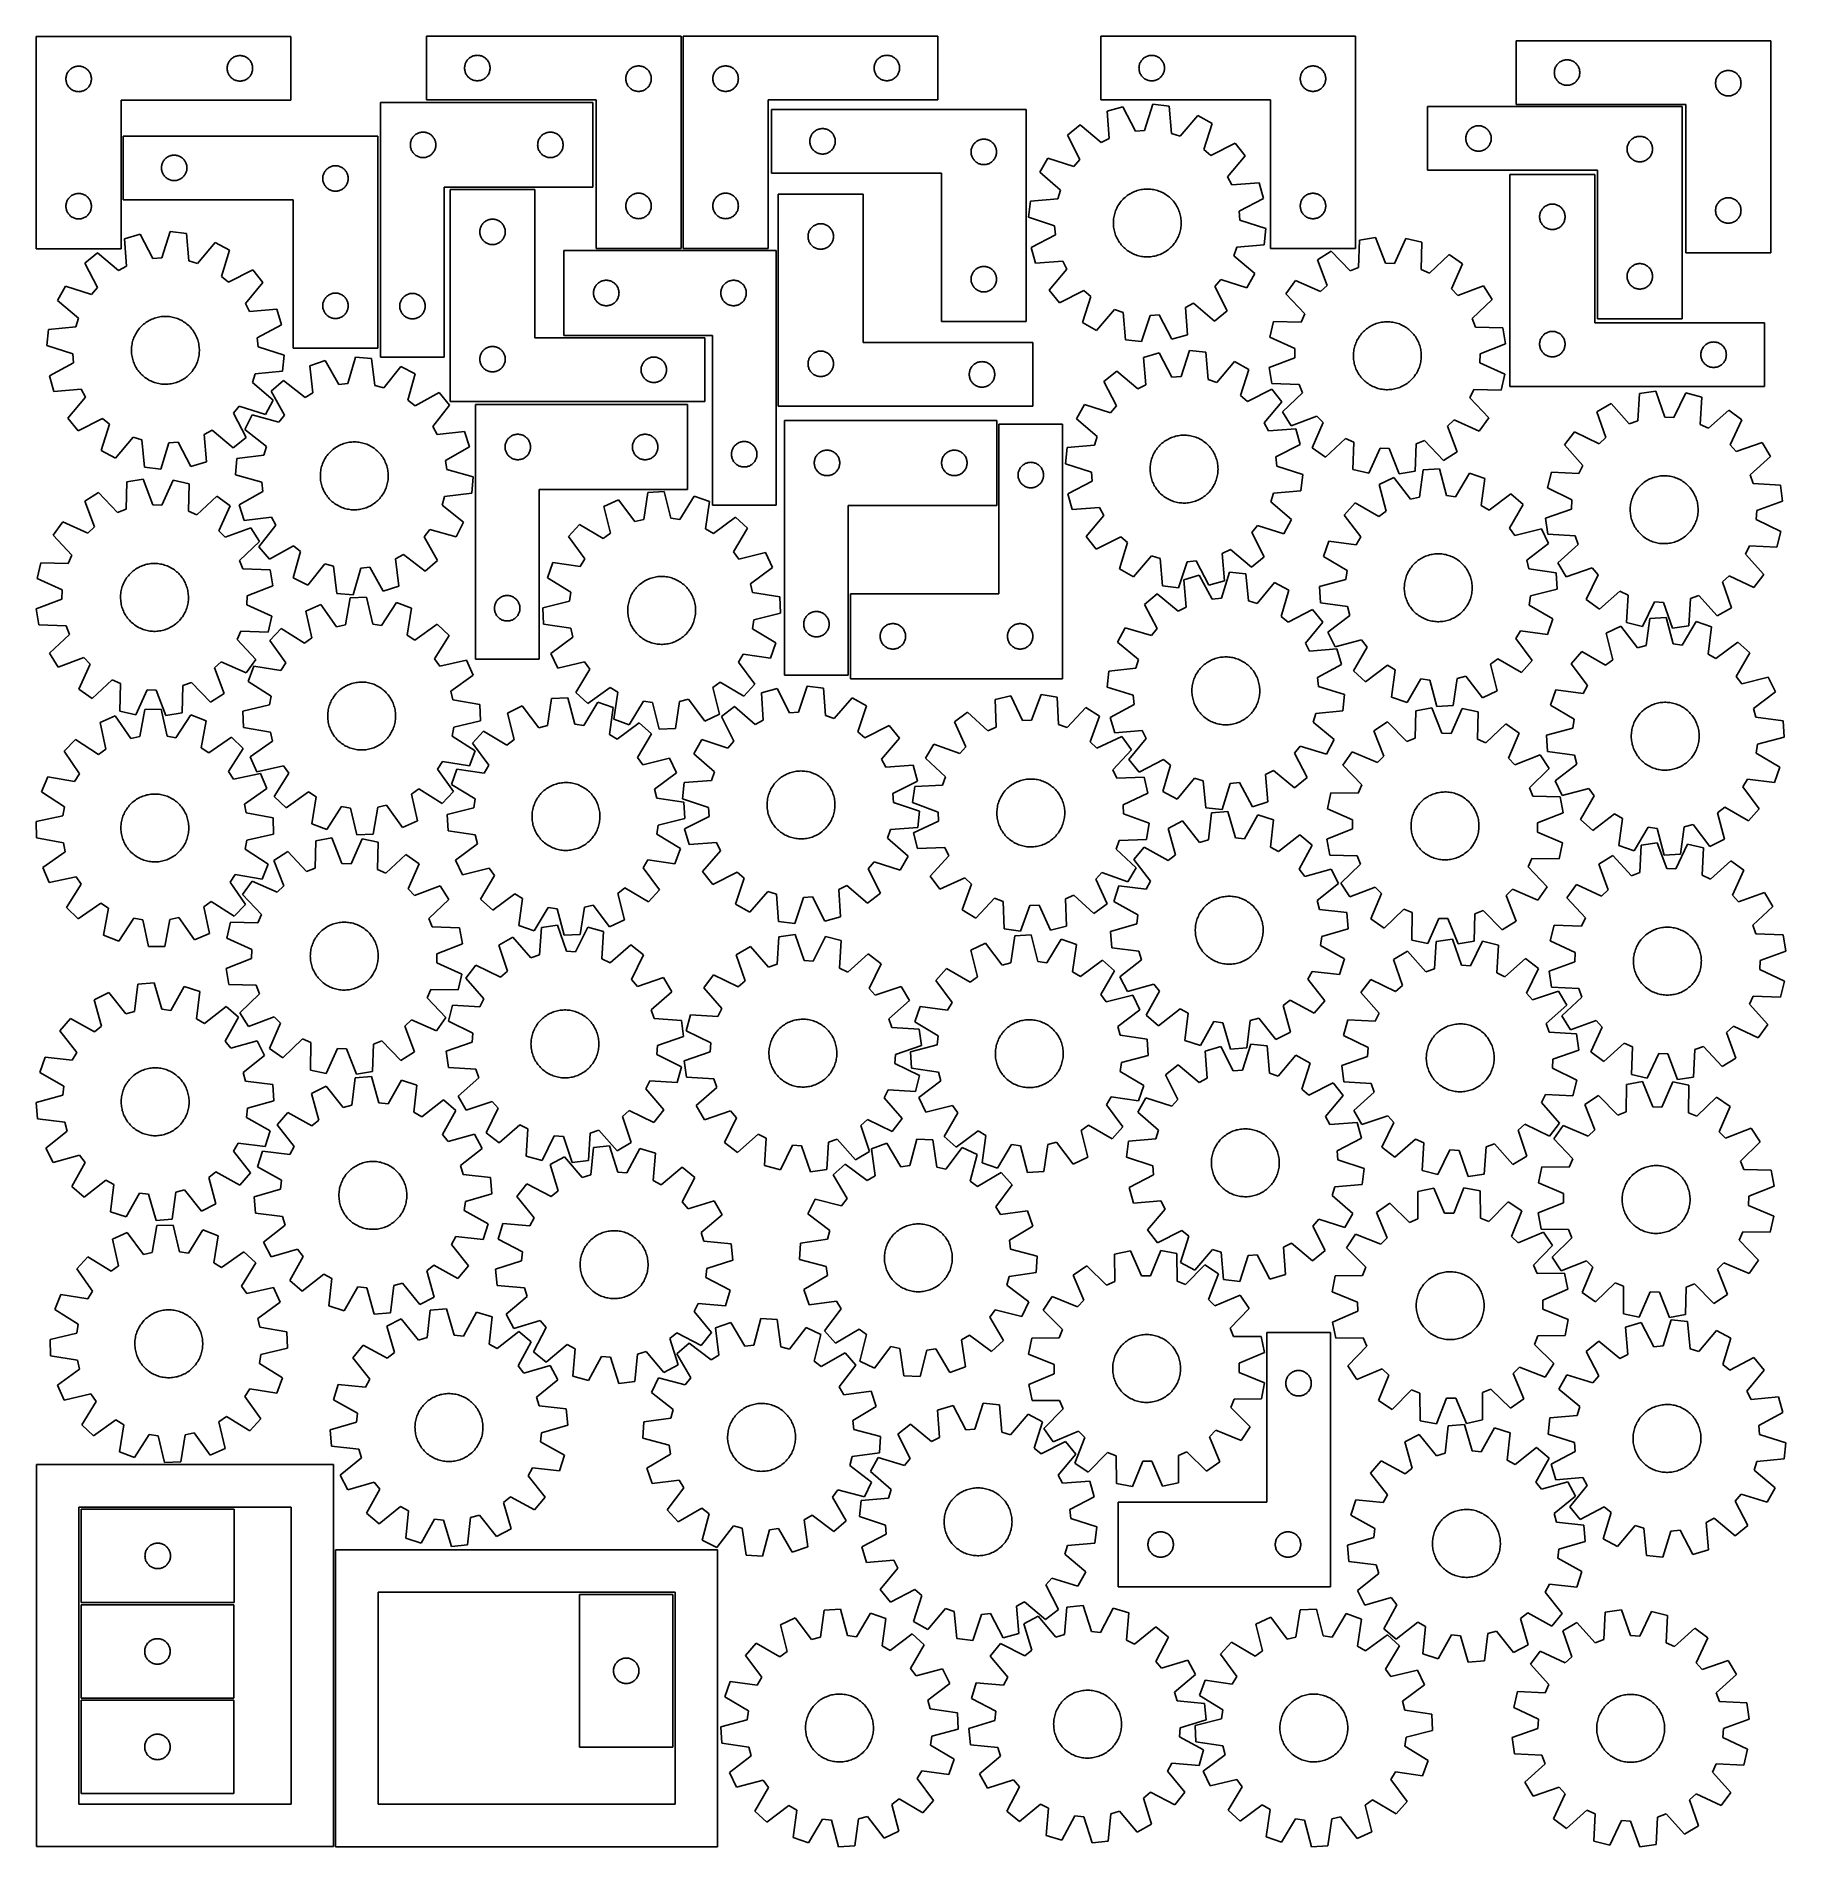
# Model space of a CAD drawing. Header units: millimetres. Extents: x 7 to 1243, y 7 to 1287.
import ezdxf

# ---------------------------------------------------------------- set-up
doc = ezdxf.new("R2010")
doc.units = ezdxf.units.MM
doc.layers.add('CUT', color=7, linetype='CONTINUOUS', true_color=0x000000)

msp = doc.modelspace()

# ---------------------------------------------------------------- linework, layer by layer
at = {"layer": 'CUT'}
for p, q in [((6.532682, 1286.392365), (186.532682, 1286.392365)), ((6.532682, 1136.392365), (6.532682, 1286.392365)), ((186.532682, 1286.392365), (186.532682, 1241.392365)), ((462.360439, 1286.600621), (282.360439, 1286.600621)), ((282.360439, 1286.600621), (282.360439, 1241.600621)), ((462.360439, 1136.600621), (462.360439, 1286.600621)), ((463.897977, 1286.60257), (643.897977, 1286.60257)), ((463.897977, 1136.60257), (463.897977, 1286.60257)), ((643.897977, 1286.60257), (643.897977, 1241.60257)), ((939.129543, 1286.564), (759.129543, 1286.564)), ((759.129543, 1286.564), (759.129543, 1241.564)), ((939.129543, 1136.564), (939.129543, 1286.564)), ((1232.750889, 1283.392613), (1052.750889, 1283.392613)), ((1052.750889, 1283.392613), (1052.750889, 1238.392613)), ((1232.750889, 1133.392613), (1232.750889, 1283.392613)), ((142.217766, 1267.336516), (142.010311, 1266.785321)), ((142.460827, 1267.872964), (142.217766, 1267.336516)), ((142.738453, 1268.392365), (142.460827, 1267.872964)), ((143.049456, 1268.892497), (142.738453, 1268.392365)), ((143.392502, 1269.371218), (143.049456, 1268.892497)), ((143.766124, 1269.826478), (143.392502, 1269.371218)), ((144.168721, 1270.256326), (143.766124, 1269.826478)), ((144.59857, 1270.658924), (144.168721, 1270.256326)), ((145.053829, 1271.032545), (144.59857, 1270.658924)), ((145.53255, 1271.375592), (145.053829, 1271.032545)), ((146.032682, 1271.686594), (145.53255, 1271.375592)), ((146.552084, 1271.96422), (146.032682, 1271.686594)), ((147.088531, 1272.207281), (146.552084, 1271.96422)), ((147.639727, 1272.414737), (147.088531, 1272.207281)), ((148.203311, 1272.585698), (147.639727, 1272.414737)), ((148.776869, 1272.719433), (148.203311, 1272.585698)), ((149.357946, 1272.815369), (148.776869, 1272.719433)), ((149.944054, 1272.873096), (149.357946, 1272.815369)), ((150.532682, 1272.892365), (149.944054, 1272.873096)), ((151.12131, 1272.873096), (150.532682, 1272.892365)), ((151.707418, 1272.815369), (151.12131, 1272.873096)), ((152.288495, 1272.719433), (151.707418, 1272.815369)), ((152.862053, 1272.585698), (152.288495, 1272.719433)), ((153.425637, 1272.414737), (152.862053, 1272.585698)), ((153.976833, 1272.207281), (153.425637, 1272.414737)), ((154.51328, 1271.96422), (153.976833, 1272.207281)), ((155.032682, 1271.686594), (154.51328, 1271.96422)), ((155.532814, 1271.375592), (155.032682, 1271.686594)), ((156.011535, 1271.032545), (155.532814, 1271.375592)), ((156.466794, 1270.658924), (156.011535, 1271.032545)), ((156.896643, 1270.256326), (156.466794, 1270.658924)), ((157.29924, 1269.826478), (156.896643, 1270.256326)), ((157.672862, 1269.371218), (157.29924, 1269.826478)), ((158.015909, 1268.892497), (157.672862, 1269.371218)), ((158.326911, 1268.392365), (158.015909, 1268.892497)), ((158.604537, 1267.872964), (158.326911, 1268.392365)), ((158.847598, 1267.336516), (158.604537, 1267.872964)), ((159.055053, 1266.785321), (158.847598, 1267.336516)), ((309.838068, 1266.993576), (310.045523, 1267.544772)), ((310.045523, 1267.544772), (310.288584, 1268.081219)), ((310.288584, 1268.081219), (310.56621, 1268.600621)), ((310.56621, 1268.600621), (310.877213, 1269.100753)), ((310.877213, 1269.100753), (311.220259, 1269.579474)), ((311.220259, 1269.579474), (311.593881, 1270.034733)), ((311.593881, 1270.034733), (311.996478, 1270.464582)), ((311.996478, 1270.464582), (312.426327, 1270.867179)), ((312.426327, 1270.867179), (312.881586, 1271.240801)), ((312.881586, 1271.240801), (313.360307, 1271.583847)), ((313.360307, 1271.583847), (313.860439, 1271.894849)), ((313.860439, 1271.894849), (314.379841, 1272.172476)), ((314.379841, 1272.172476), (314.916288, 1272.415537)), ((314.916288, 1272.415537), (315.467484, 1272.622992)), ((315.467484, 1272.622992), (316.031068, 1272.793953)), ((316.031068, 1272.793953), (316.604626, 1272.927688)), ((316.604626, 1272.927688), (317.185703, 1273.023625)), ((317.185703, 1273.023625), (317.771811, 1273.081351)), ((317.771811, 1273.081351), (318.360439, 1273.100621)), ((318.360439, 1273.100621), (318.949067, 1273.081351)), ((318.949067, 1273.081351), (319.535175, 1273.023625)), ((319.535175, 1273.023625), (320.116252, 1272.927688)), ((320.116252, 1272.927688), (320.689811, 1272.793953)), ((320.689811, 1272.793953), (321.253394, 1272.622992)), ((321.253394, 1272.622992), (321.80459, 1272.415537)), ((321.80459, 1272.415537), (322.341037, 1272.172476)), ((322.341037, 1272.172476), (322.860439, 1271.894849)), ((322.860439, 1271.894849), (323.360571, 1271.583847)), ((323.360571, 1271.583847), (323.839292, 1271.240801)), ((323.839292, 1271.240801), (324.294551, 1270.867179)), ((324.294551, 1270.867179), (324.7244, 1270.464582)), ((324.7244, 1270.464582), (325.126997, 1270.034733)), ((325.126997, 1270.034733), (325.500619, 1269.579474)), ((325.500619, 1269.579474), (325.843666, 1269.100753)), ((325.843666, 1269.100753), (326.154668, 1268.600621)), ((326.154668, 1268.600621), (326.432294, 1268.081219)), ((326.432294, 1268.081219), (326.675355, 1267.544772)), ((326.675355, 1267.544772), (326.88281, 1266.993576)), ((599.583062, 1267.546721), (599.375606, 1266.995526)), ((599.826123, 1268.083169), (599.583062, 1267.546721)), ((600.103749, 1268.60257), (599.826123, 1268.083169)), ((600.414751, 1269.102703), (600.103749, 1268.60257)), ((600.757797, 1269.581423), (600.414751, 1269.102703)), ((601.131419, 1270.036683), (600.757797, 1269.581423)), ((601.534016, 1270.466531), (601.131419, 1270.036683)), ((601.963865, 1270.869129), (601.534016, 1270.466531)), ((602.419125, 1271.24275), (601.963865, 1270.869129)), ((602.897845, 1271.585797), (602.419125, 1271.24275)), ((603.397977, 1271.896799), (602.897845, 1271.585797)), ((603.917379, 1272.174425), (603.397977, 1271.896799)), ((604.453827, 1272.417486), (603.917379, 1272.174425)), ((605.005022, 1272.624942), (604.453827, 1272.417486)), ((605.568606, 1272.795903), (605.005022, 1272.624942)), ((606.142165, 1272.929638), (605.568606, 1272.795903)), ((606.723242, 1273.025574), (606.142165, 1272.929638)), ((607.309349, 1273.083301), (606.723242, 1273.025574)), ((607.897977, 1273.10257), (607.309349, 1273.083301)), ((608.486606, 1273.083301), (607.897977, 1273.10257)), ((609.072713, 1273.025574), (608.486606, 1273.083301)), ((609.65379, 1272.929638), (609.072713, 1273.025574)), ((610.227349, 1272.795903), (609.65379, 1272.929638)), ((610.790933, 1272.624942), (610.227349, 1272.795903)), ((611.342128, 1272.417486), (610.790933, 1272.624942)), ((611.878576, 1272.174425), (611.342128, 1272.417486)), ((612.397977, 1271.896799), (611.878576, 1272.174425)), ((612.89811, 1271.585797), (612.397977, 1271.896799)), ((613.37683, 1271.24275), (612.89811, 1271.585797)), ((613.83209, 1270.869129), (613.37683, 1271.24275)), ((614.261939, 1270.466531), (613.83209, 1270.869129)), ((614.664536, 1270.036683), (614.261939, 1270.466531)), ((615.038158, 1269.581423), (614.664536, 1270.036683)), ((615.381204, 1269.102703), (615.038158, 1269.581423)), ((615.692206, 1268.60257), (615.381204, 1269.102703)), ((615.969832, 1268.083169), (615.692206, 1268.60257)), ((616.212893, 1267.546721), (615.969832, 1268.083169)), ((616.420349, 1266.995526), (616.212893, 1267.546721)), ((786.607172, 1266.956955), (786.814627, 1267.508151)), ((786.814627, 1267.508151), (787.057688, 1268.044598)), ((787.057688, 1268.044598), (787.335314, 1268.564)), ((787.335314, 1268.564), (787.646317, 1269.064132)), ((787.646317, 1269.064132), (787.989363, 1269.542853)), ((787.989363, 1269.542853), (788.362985, 1269.998112)), ((788.362985, 1269.998112), (788.765582, 1270.427961)), ((788.765582, 1270.427961), (789.195431, 1270.830558)), ((789.195431, 1270.830558), (789.65069, 1271.20418)), ((789.65069, 1271.20418), (790.129411, 1271.547226)), ((790.129411, 1271.547226), (790.629543, 1271.858228)), ((790.629543, 1271.858228), (791.148945, 1272.135854)), ((791.148945, 1272.135854), (791.685392, 1272.378916)), ((791.685392, 1272.378916), (792.236588, 1272.586371)), ((792.236588, 1272.586371), (792.800172, 1272.757332)), ((792.800172, 1272.757332), (793.37373, 1272.891067)), ((793.37373, 1272.891067), (793.954807, 1272.987004)), ((793.954807, 1272.987004), (794.540915, 1273.04473)), ((794.540915, 1273.04473), (795.129543, 1273.064)), ((795.129543, 1273.064), (795.718171, 1273.04473)), ((795.718171, 1273.04473), (796.304279, 1272.987004)), ((796.304279, 1272.987004), (796.885356, 1272.891067)), ((796.885356, 1272.891067), (797.458915, 1272.757332)), ((797.458915, 1272.757332), (798.022498, 1272.586371)), ((798.022498, 1272.586371), (798.573694, 1272.378916)), ((798.573694, 1272.378916), (799.110141, 1272.135854)), ((799.110141, 1272.135854), (799.629543, 1271.858228)), ((799.629543, 1271.858228), (800.129675, 1271.547226)), ((800.129675, 1271.547226), (800.608396, 1271.20418)), ((800.608396, 1271.20418), (801.063655, 1270.830558)), ((801.063655, 1270.830558), (801.493504, 1270.427961)), ((801.493504, 1270.427961), (801.896101, 1269.998112)), ((801.896101, 1269.998112), (802.269723, 1269.542853)), ((802.269723, 1269.542853), (802.61277, 1269.064132)), ((802.61277, 1269.064132), (802.923772, 1268.564)), ((802.923772, 1268.564), (803.201398, 1268.044598)), ((803.201398, 1268.044598), (803.444459, 1267.508151)), ((803.444459, 1267.508151), (803.651914, 1266.956955)), ((1082.386928, 1267.256574), (1082.816776, 1267.659171)), ((1082.816776, 1267.659171), (1083.272036, 1268.032793)), ((1083.272036, 1268.032793), (1083.750757, 1268.37584)), ((1083.750757, 1268.37584), (1084.250889, 1268.686842)), ((1084.250889, 1268.686842), (1084.77029, 1268.964468)), ((1084.77029, 1268.964468), (1085.306738, 1269.207529)), ((1085.306738, 1269.207529), (1085.857933, 1269.414984)), ((1085.857933, 1269.414984), (1086.421517, 1269.585945)), ((1086.421517, 1269.585945), (1086.995076, 1269.719681)), ((1086.995076, 1269.719681), (1087.576153, 1269.815617)), ((1087.576153, 1269.815617), (1088.16226, 1269.873343)), ((1088.16226, 1269.873343), (1088.750889, 1269.892613)), ((1088.750889, 1269.892613), (1089.339517, 1269.873343)), ((1089.339517, 1269.873343), (1089.925624, 1269.815617)), ((1089.925624, 1269.815617), (1090.506702, 1269.719681)), ((1090.506702, 1269.719681), (1091.08026, 1269.585945)), ((1091.08026, 1269.585945), (1091.643844, 1269.414984)), ((1091.643844, 1269.414984), (1092.19504, 1269.207529)), ((1092.19504, 1269.207529), (1092.731487, 1268.964468)), ((1092.731487, 1268.964468), (1093.250889, 1268.686842)), ((1093.250889, 1268.686842), (1093.751021, 1268.37584)), ((1093.751021, 1268.37584), (1094.229741, 1268.032793)), ((1094.229741, 1268.032793), (1094.685001, 1267.659171)), ((1094.685001, 1267.659171), (1095.11485, 1267.256574)), ((27.551952, 1256.980994), (27.532682, 1256.392365)), ((27.532682, 1256.392365), (27.551952, 1255.803737)), ((27.609678, 1257.567101), (27.551952, 1256.980994)), ((27.551952, 1255.803737), (27.609678, 1255.21763)), ((27.705615, 1258.148178), (27.609678, 1257.567101)), ((27.609678, 1255.21763), (27.705615, 1254.636552)), ((27.83935, 1258.721737), (27.705615, 1258.148178)), ((27.705615, 1254.636552), (27.83935, 1254.062994)), ((28.010311, 1259.285321), (27.83935, 1258.721737)), ((28.217766, 1259.836516), (28.010311, 1259.285321)), ((28.460827, 1260.372964), (28.217766, 1259.836516)), ((28.738453, 1260.892365), (28.460827, 1260.372964)), ((29.049456, 1261.392497), (28.738453, 1260.892365)), ((29.392502, 1261.871218), (29.049456, 1261.392497)), ((29.766124, 1262.326478), (29.392502, 1261.871218)), ((30.168721, 1262.756326), (29.766124, 1262.326478)), ((30.59857, 1263.158924), (30.168721, 1262.756326)), ((31.053829, 1263.532545), (30.59857, 1263.158924)), ((31.53255, 1263.875592), (31.053829, 1263.532545)), ((32.032682, 1264.186594), (31.53255, 1263.875592)), ((32.552084, 1264.46422), (32.032682, 1264.186594)), ((33.088531, 1264.707281), (32.552084, 1264.46422)), ((33.639727, 1264.914737), (33.088531, 1264.707281)), ((34.203311, 1265.085698), (33.639727, 1264.914737)), ((34.776869, 1265.219433), (34.203311, 1265.085698)), ((35.357946, 1265.315369), (34.776869, 1265.219433)), ((35.944054, 1265.373096), (35.357946, 1265.315369)), ((36.532682, 1265.392365), (35.944054, 1265.373096)), ((37.12131, 1265.373096), (36.532682, 1265.392365)), ((37.707418, 1265.315369), (37.12131, 1265.373096)), ((38.288495, 1265.219433), (37.707418, 1265.315369)), ((38.862053, 1265.085698), (38.288495, 1265.219433)), ((39.425637, 1264.914737), (38.862053, 1265.085698)), ((39.976833, 1264.707281), (39.425637, 1264.914737)), ((40.51328, 1264.46422), (39.976833, 1264.707281)), ((41.032682, 1264.186594), (40.51328, 1264.46422)), ((41.532814, 1263.875592), (41.032682, 1264.186594)), ((42.011535, 1263.532545), (41.532814, 1263.875592)), ((42.466794, 1263.158924), (42.011535, 1263.532545)), ((42.896643, 1262.756326), (42.466794, 1263.158924)), ((43.29924, 1262.326478), (42.896643, 1262.756326)), ((43.672862, 1261.871218), (43.29924, 1262.326478)), ((44.015909, 1261.392497), (43.672862, 1261.871218)), ((44.326911, 1260.892365), (44.015909, 1261.392497)), ((44.604537, 1260.372964), (44.326911, 1260.892365)), ((44.847598, 1259.836516), (44.604537, 1260.372964)), ((45.055053, 1259.285321), (44.847598, 1259.836516)), ((45.226015, 1258.721737), (45.055053, 1259.285321)), ((45.35975, 1258.148178), (45.226015, 1258.721737)), ((45.226015, 1254.062994), (45.35975, 1254.636552)), ((45.455686, 1257.567101), (45.35975, 1258.148178)), ((45.35975, 1254.636552), (45.455686, 1255.21763)), ((45.513412, 1256.980994), (45.455686, 1257.567101)), ((45.455686, 1255.21763), (45.513412, 1255.803737)), ((45.532682, 1256.392365), (45.513412, 1256.980994)), ((45.513412, 1255.803737), (45.532682, 1256.392365)), ((141.551952, 1264.480994), (141.532682, 1263.892365)), ((141.532682, 1263.892365), (141.551952, 1263.303737)), ((141.609678, 1265.067101), (141.551952, 1264.480994)), ((141.551952, 1263.303737), (141.609678, 1262.71763)), ((141.705615, 1265.648178), (141.609678, 1265.067101)), ((141.609678, 1262.71763), (141.705615, 1262.136552)), ((141.83935, 1266.221737), (141.705615, 1265.648178)), ((141.705615, 1262.136552), (141.83935, 1261.562994)), ((142.010311, 1266.785321), (141.83935, 1266.221737)), ((141.83935, 1261.562994), (142.010311, 1260.99941)), ((142.010311, 1260.99941), (142.217766, 1260.448214)), ((142.217766, 1260.448214), (142.460827, 1259.911767)), ((142.460827, 1259.911767), (142.738453, 1259.392365)), ((142.738453, 1259.392365), (143.049456, 1258.892233)), ((143.049456, 1258.892233), (143.392502, 1258.413512)), ((143.392502, 1258.413512), (143.766124, 1257.958253)), ((143.766124, 1257.958253), (144.168721, 1257.528404)), ((144.168721, 1257.528404), (144.59857, 1257.125807)), ((144.59857, 1257.125807), (145.053829, 1256.752185)), ((145.053829, 1256.752185), (145.53255, 1256.409139)), ((145.53255, 1256.409139), (146.032682, 1256.098137)), ((146.032682, 1256.098137), (146.552084, 1255.820511)), ((146.552084, 1255.820511), (147.088531, 1255.57745)), ((147.088531, 1255.57745), (147.639727, 1255.369994)), ((147.639727, 1255.369994), (148.203311, 1255.199033)), ((148.203311, 1255.199033), (148.776869, 1255.065298)), ((148.776869, 1255.065298), (149.357946, 1254.969362)), ((149.357946, 1254.969362), (149.944054, 1254.911635)), ((149.944054, 1254.911635), (150.532682, 1254.892365)), ((150.532682, 1254.892365), (151.12131, 1254.911635)), ((151.12131, 1254.911635), (151.707418, 1254.969362)), ((151.707418, 1254.969362), (152.288495, 1255.065298)), ((152.288495, 1255.065298), (152.862053, 1255.199033)), ((152.862053, 1255.199033), (153.425637, 1255.369994)), ((153.425637, 1255.369994), (153.976833, 1255.57745)), ((153.976833, 1255.57745), (154.51328, 1255.820511)), ((154.51328, 1255.820511), (155.032682, 1256.098137)), ((155.032682, 1256.098137), (155.532814, 1256.409139)), ((155.532814, 1256.409139), (156.011535, 1256.752185)), ((156.011535, 1256.752185), (156.466794, 1257.125807)), ((156.466794, 1257.125807), (156.896643, 1257.528404)), ((156.896643, 1257.528404), (157.29924, 1257.958253)), ((157.29924, 1257.958253), (157.672862, 1258.413512)), ((157.672862, 1258.413512), (158.015909, 1258.892233)), ((158.015909, 1258.892233), (158.326911, 1259.392365)), ((158.326911, 1259.392365), (158.604537, 1259.911767)), ((158.604537, 1259.911767), (158.847598, 1260.448214)), ((158.847598, 1260.448214), (159.055053, 1260.99941)), ((159.226015, 1266.221737), (159.055053, 1266.785321)), ((159.055053, 1260.99941), (159.226015, 1261.562994)), ((159.35975, 1265.648178), (159.226015, 1266.221737)), ((159.226015, 1261.562994), (159.35975, 1262.136552)), ((159.455686, 1265.067101), (159.35975, 1265.648178)), ((159.35975, 1262.136552), (159.455686, 1262.71763)), ((159.513412, 1264.480994), (159.455686, 1265.067101)), ((159.455686, 1262.71763), (159.513412, 1263.303737)), ((159.532682, 1263.892365), (159.513412, 1264.480994)), ((159.513412, 1263.303737), (159.532682, 1263.892365)), ((309.360439, 1264.100621), (309.379709, 1264.689249)), ((309.379709, 1263.511993), (309.360439, 1264.100621)), ((309.379709, 1264.689249), (309.437435, 1265.275357)), ((309.437435, 1262.925885), (309.379709, 1263.511993)), ((309.437435, 1265.275357), (309.533372, 1265.856434)), ((309.533372, 1262.344808), (309.437435, 1262.925885)), ((309.533372, 1265.856434), (309.667107, 1266.429992)), ((309.667107, 1261.771249), (309.533372, 1262.344808)), ((309.667107, 1266.429992), (309.838068, 1266.993576)), ((309.838068, 1261.207666), (309.667107, 1261.771249)), ((310.045523, 1260.65647), (309.838068, 1261.207666)), ((310.288584, 1260.120023), (310.045523, 1260.65647)), ((310.56621, 1259.600621), (310.288584, 1260.120023)), ((310.877213, 1259.100489), (310.56621, 1259.600621)), ((311.220259, 1258.621768), (310.877213, 1259.100489)), ((311.593881, 1258.166509), (311.220259, 1258.621768)), ((311.996478, 1257.73666), (311.593881, 1258.166509)), ((312.426327, 1257.334063), (311.996478, 1257.73666)), ((312.881586, 1256.960441), (312.426327, 1257.334063)), ((313.360307, 1256.617394), (312.881586, 1256.960441)), ((313.860439, 1256.306392), (313.360307, 1256.617394)), ((314.379841, 1256.028766), (313.860439, 1256.306392)), ((314.916288, 1255.785705), (314.379841, 1256.028766)), ((315.467484, 1255.57825), (314.916288, 1255.785705)), ((316.031068, 1255.407288), (315.467484, 1255.57825)), ((316.604626, 1255.273553), (316.031068, 1255.407288)), ((317.185703, 1255.177617), (316.604626, 1255.273553)), ((317.771811, 1255.119891), (317.185703, 1255.177617)), ((318.360439, 1255.100621), (317.771811, 1255.119891)), ((318.949067, 1255.119891), (318.360439, 1255.100621)), ((319.535175, 1255.177617), (318.949067, 1255.119891)), ((320.116252, 1255.273553), (319.535175, 1255.177617)), ((320.689811, 1255.407288), (320.116252, 1255.273553)), ((321.253394, 1255.57825), (320.689811, 1255.407288)), ((321.80459, 1255.785705), (321.253394, 1255.57825)), ((322.341037, 1256.028766), (321.80459, 1255.785705)), ((322.860439, 1256.306392), (322.341037, 1256.028766)), ((323.360571, 1256.617394), (322.860439, 1256.306392)), ((323.839292, 1256.960441), (323.360571, 1256.617394)), ((324.294551, 1257.334063), (323.839292, 1256.960441)), ((324.7244, 1257.73666), (324.294551, 1257.334063)), ((325.126997, 1258.166509), (324.7244, 1257.73666)), ((325.500619, 1258.621768), (325.126997, 1258.166509)), ((325.843666, 1259.100489), (325.500619, 1258.621768)), ((326.154668, 1259.600621), (325.843666, 1259.100489)), ((326.432294, 1260.120023), (326.154668, 1259.600621)), ((326.675355, 1260.65647), (326.432294, 1260.120023)), ((326.88281, 1261.207666), (326.675355, 1260.65647)), ((326.88281, 1266.993576), (327.053772, 1266.429992)), ((327.053772, 1261.771249), (326.88281, 1261.207666)), ((327.053772, 1266.429992), (327.187507, 1265.856434)), ((327.187507, 1262.344808), (327.053772, 1261.771249)), ((327.187507, 1265.856434), (327.283443, 1265.275357)), ((327.283443, 1262.925885), (327.187507, 1262.344808)), ((327.283443, 1265.275357), (327.341169, 1264.689249)), ((327.341169, 1263.511993), (327.283443, 1262.925885)), ((327.341169, 1264.689249), (327.360439, 1264.100621)), ((327.360439, 1264.100621), (327.341169, 1263.511993)), ((423.360439, 1256.600621), (423.379709, 1257.189249)), ((423.379709, 1256.011993), (423.360439, 1256.600621)), ((423.379709, 1257.189249), (423.437435, 1257.775357)), ((423.437435, 1255.425885), (423.379709, 1256.011993)), ((423.437435, 1257.775357), (423.533372, 1258.356434)), ((423.533372, 1254.844808), (423.437435, 1255.425885)), ((423.533372, 1258.356434), (423.667107, 1258.929992)), ((423.667107, 1254.271249), (423.533372, 1254.844808)), ((423.667107, 1258.929992), (423.838068, 1259.493576)), ((423.838068, 1259.493576), (424.045523, 1260.044772)), ((424.045523, 1260.044772), (424.288584, 1260.581219)), ((424.288584, 1260.581219), (424.56621, 1261.100621)), ((424.56621, 1261.100621), (424.877213, 1261.600753)), ((424.877213, 1261.600753), (425.220259, 1262.079474)), ((425.220259, 1262.079474), (425.593881, 1262.534733)), ((425.593881, 1262.534733), (425.996478, 1262.964582)), ((425.996478, 1262.964582), (426.426327, 1263.367179)), ((426.426327, 1263.367179), (426.881586, 1263.740801)), ((426.881586, 1263.740801), (427.360307, 1264.083847)), ((427.360307, 1264.083847), (427.860439, 1264.394849)), ((427.860439, 1264.394849), (428.379841, 1264.672476)), ((428.379841, 1264.672476), (428.916288, 1264.915537)), ((428.916288, 1264.915537), (429.467484, 1265.122992)), ((429.467484, 1265.122992), (430.031068, 1265.293953)), ((430.031068, 1265.293953), (430.604626, 1265.427688)), ((430.604626, 1265.427688), (431.185703, 1265.523625)), ((431.185703, 1265.523625), (431.771811, 1265.581351)), ((431.771811, 1265.581351), (432.360439, 1265.600621)), ((432.360439, 1265.600621), (432.949067, 1265.581351)), ((432.949067, 1265.581351), (433.535175, 1265.523625)), ((433.535175, 1265.523625), (434.116252, 1265.427688)), ((434.116252, 1265.427688), (434.689811, 1265.293953)), ((434.689811, 1265.293953), (435.253394, 1265.122992)), ((435.253394, 1265.122992), (435.80459, 1264.915537)), ((435.80459, 1264.915537), (436.341037, 1264.672476)), ((436.341037, 1264.672476), (436.860439, 1264.394849)), ((436.860439, 1264.394849), (437.360571, 1264.083847)), ((437.360571, 1264.083847), (437.839292, 1263.740801)), ((437.839292, 1263.740801), (438.294551, 1263.367179)), ((438.294551, 1263.367179), (438.7244, 1262.964582)), ((438.7244, 1262.964582), (439.126997, 1262.534733)), ((439.126997, 1262.534733), (439.500619, 1262.079474)), ((439.500619, 1262.079474), (439.843666, 1261.600753)), ((439.843666, 1261.600753), (440.154668, 1261.100621)), ((440.154668, 1261.100621), (440.432294, 1260.581219)), ((440.432294, 1260.581219), (440.675355, 1260.044772)), ((440.675355, 1260.044772), (440.88281, 1259.493576)), ((440.88281, 1259.493576), (441.053772, 1258.929992)), ((441.053772, 1258.929992), (441.187507, 1258.356434)), ((441.187507, 1254.844808), (441.053772, 1254.271249)), ((441.187507, 1258.356434), (441.283443, 1257.775357)), ((441.283443, 1255.425885), (441.187507, 1254.844808)), ((441.283443, 1257.775357), (441.341169, 1257.189249)), ((441.341169, 1256.011993), (441.283443, 1255.425885)), ((441.341169, 1257.189249), (441.360439, 1256.600621)), ((441.360439, 1256.600621), (441.341169, 1256.011993)), ((484.917247, 1257.191199), (484.897977, 1256.60257)), ((484.897977, 1256.60257), (484.917247, 1256.013942)), ((484.974974, 1257.777306), (484.917247, 1257.191199)), ((484.917247, 1256.013942), (484.974974, 1255.427835)), ((485.07091, 1258.358383), (484.974974, 1257.777306)), ((484.974974, 1255.427835), (485.07091, 1254.846758)), ((485.204645, 1258.931942), (485.07091, 1258.358383)), ((485.07091, 1254.846758), (485.204645, 1254.273199)), ((485.375606, 1259.495526), (485.204645, 1258.931942)), ((485.583062, 1260.046721), (485.375606, 1259.495526)), ((485.826123, 1260.583169), (485.583062, 1260.046721)), ((486.103749, 1261.10257), (485.826123, 1260.583169)), ((486.414751, 1261.602703), (486.103749, 1261.10257)), ((486.757797, 1262.081423), (486.414751, 1261.602703)), ((487.131419, 1262.536683), (486.757797, 1262.081423)), ((487.534016, 1262.966531), (487.131419, 1262.536683)), ((487.963865, 1263.369129), (487.534016, 1262.966531)), ((488.419125, 1263.74275), (487.963865, 1263.369129)), ((488.897845, 1264.085797), (488.419125, 1263.74275)), ((489.397977, 1264.396799), (488.897845, 1264.085797)), ((489.917379, 1264.674425), (489.397977, 1264.396799)), ((490.453827, 1264.917486), (489.917379, 1264.674425)), ((491.005022, 1265.124942), (490.453827, 1264.917486)), ((491.568606, 1265.295903), (491.005022, 1265.124942)), ((492.142165, 1265.429638), (491.568606, 1265.295903)), ((492.723242, 1265.525574), (492.142165, 1265.429638)), ((493.309349, 1265.583301), (492.723242, 1265.525574)), ((493.897977, 1265.60257), (493.309349, 1265.583301)), ((494.486606, 1265.583301), (493.897977, 1265.60257)), ((495.072713, 1265.525574), (494.486606, 1265.583301)), ((495.65379, 1265.429638), (495.072713, 1265.525574)), ((496.227349, 1265.295903), (495.65379, 1265.429638)), ((496.790933, 1265.124942), (496.227349, 1265.295903)), ((497.342128, 1264.917486), (496.790933, 1265.124942)), ((497.878576, 1264.674425), (497.342128, 1264.917486)), ((498.397977, 1264.396799), (497.878576, 1264.674425)), ((498.89811, 1264.085797), (498.397977, 1264.396799)), ((499.37683, 1263.74275), (498.89811, 1264.085797)), ((499.83209, 1263.369129), (499.37683, 1263.74275)), ((500.261939, 1262.966531), (499.83209, 1263.369129)), ((500.664536, 1262.536683), (500.261939, 1262.966531)), ((501.038158, 1262.081423), (500.664536, 1262.536683)), ((501.381204, 1261.602703), (501.038158, 1262.081423)), ((501.692206, 1261.10257), (501.381204, 1261.602703)), ((501.969832, 1260.583169), (501.692206, 1261.10257)), ((502.212893, 1260.046721), (501.969832, 1260.583169)), ((502.420349, 1259.495526), (502.212893, 1260.046721)), ((502.59131, 1258.931942), (502.420349, 1259.495526)), ((502.725045, 1258.358383), (502.59131, 1258.931942)), ((502.59131, 1254.273199), (502.725045, 1254.846758)), ((502.820981, 1257.777306), (502.725045, 1258.358383)), ((502.725045, 1254.846758), (502.820981, 1255.427835)), ((502.878708, 1257.191199), (502.820981, 1257.777306)), ((502.820981, 1255.427835), (502.878708, 1256.013942)), ((502.897977, 1256.60257), (502.878708, 1257.191199)), ((502.878708, 1256.013942), (502.897977, 1256.60257)), ((598.917247, 1264.691199), (598.897977, 1264.10257)), ((598.897977, 1264.10257), (598.917247, 1263.513942)), ((598.974974, 1265.277306), (598.917247, 1264.691199)), ((598.917247, 1263.513942), (598.974974, 1262.927835)), ((599.07091, 1265.858383), (598.974974, 1265.277306)), ((598.974974, 1262.927835), (599.07091, 1262.346758)), ((599.204645, 1266.431942), (599.07091, 1265.858383)), ((599.07091, 1262.346758), (599.204645, 1261.773199)), ((599.375606, 1266.995526), (599.204645, 1266.431942)), ((599.204645, 1261.773199), (599.375606, 1261.209615)), ((599.375606, 1261.209615), (599.583062, 1260.65842)), ((599.583062, 1260.65842), (599.826123, 1260.121972)), ((599.826123, 1260.121972), (600.103749, 1259.60257)), ((600.103749, 1259.60257), (600.414751, 1259.102438)), ((600.414751, 1259.102438), (600.757797, 1258.623718)), ((600.757797, 1258.623718), (601.131419, 1258.168458)), ((601.131419, 1258.168458), (601.534016, 1257.738609)), ((601.534016, 1257.738609), (601.963865, 1257.336012)), ((601.963865, 1257.336012), (602.419125, 1256.96239)), ((602.419125, 1256.96239), (602.897845, 1256.619344)), ((602.897845, 1256.619344), (603.397977, 1256.308342)), ((603.397977, 1256.308342), (603.917379, 1256.030716)), ((603.917379, 1256.030716), (604.453827, 1255.787655)), ((604.453827, 1255.787655), (605.005022, 1255.580199)), ((605.005022, 1255.580199), (605.568606, 1255.409238)), ((605.568606, 1255.409238), (606.142165, 1255.275503)), ((606.142165, 1255.275503), (606.723242, 1255.179567)), ((606.723242, 1255.179567), (607.309349, 1255.12184)), ((607.309349, 1255.12184), (607.897977, 1255.10257)), ((607.897977, 1255.10257), (608.486606, 1255.12184)), ((608.486606, 1255.12184), (609.072713, 1255.179567)), ((609.072713, 1255.179567), (609.65379, 1255.275503)), ((609.65379, 1255.275503), (610.227349, 1255.409238)), ((610.227349, 1255.409238), (610.790933, 1255.580199)), ((610.790933, 1255.580199), (611.342128, 1255.787655)), ((611.342128, 1255.787655), (611.878576, 1256.030716)), ((611.878576, 1256.030716), (612.397977, 1256.308342)), ((612.397977, 1256.308342), (612.89811, 1256.619344)), ((612.89811, 1256.619344), (613.37683, 1256.96239)), ((613.37683, 1256.96239), (613.83209, 1257.336012)), ((613.83209, 1257.336012), (614.261939, 1257.738609)), ((614.261939, 1257.738609), (614.664536, 1258.168458)), ((614.664536, 1258.168458), (615.038158, 1258.623718)), ((615.038158, 1258.623718), (615.381204, 1259.102438)), ((615.381204, 1259.102438), (615.692206, 1259.60257)), ((615.692206, 1259.60257), (615.969832, 1260.121972)), ((615.969832, 1260.121972), (616.212893, 1260.65842)), ((616.212893, 1260.65842), (616.420349, 1261.209615)), ((616.59131, 1266.431942), (616.420349, 1266.995526)), ((616.420349, 1261.209615), (616.59131, 1261.773199)), ((616.725045, 1265.858383), (616.59131, 1266.431942)), ((616.59131, 1261.773199), (616.725045, 1262.346758)), ((616.820981, 1265.277306), (616.725045, 1265.858383)), ((616.725045, 1262.346758), (616.820981, 1262.927835)), ((616.878708, 1264.691199), (616.820981, 1265.277306)), ((616.820981, 1262.927835), (616.878708, 1263.513942)), ((616.897977, 1264.10257), (616.878708, 1264.691199)), ((616.878708, 1263.513942), (616.897977, 1264.10257)), ((786.129543, 1264.064), (786.148813, 1264.652628)), ((786.148813, 1263.475372), (786.129543, 1264.064)), ((786.148813, 1264.652628), (786.206539, 1265.238735)), ((786.206539, 1262.889264), (786.148813, 1263.475372)), ((786.206539, 1265.238735), (786.302476, 1265.819813)), ((786.302476, 1262.308187), (786.206539, 1262.889264)), ((786.302476, 1265.819813), (786.436211, 1266.393371)), ((786.436211, 1261.734628), (786.302476, 1262.308187)), ((786.436211, 1266.393371), (786.607172, 1266.956955)), ((786.607172, 1261.171045), (786.436211, 1261.734628)), ((786.814627, 1260.619849), (786.607172, 1261.171045)), ((787.057688, 1260.083402), (786.814627, 1260.619849)), ((787.335314, 1259.564), (787.057688, 1260.083402)), ((787.646317, 1259.063868), (787.335314, 1259.564)), ((787.989363, 1258.585147), (787.646317, 1259.063868)), ((788.362985, 1258.129887), (787.989363, 1258.585147)), ((788.765582, 1257.700039), (788.362985, 1258.129887)), ((789.195431, 1257.297441), (788.765582, 1257.700039)), ((789.65069, 1256.92382), (789.195431, 1257.297441)), ((790.129411, 1256.580773), (789.65069, 1256.92382)), ((790.629543, 1256.269771), (790.129411, 1256.580773)), ((791.148945, 1255.992145), (790.629543, 1256.269771)), ((791.685392, 1255.749084), (791.148945, 1255.992145)), ((792.236588, 1255.541629), (791.685392, 1255.749084)), ((792.800172, 1255.370667), (792.236588, 1255.541629)), ((793.37373, 1255.236932), (792.800172, 1255.370667)), ((793.954807, 1255.140996), (793.37373, 1255.236932)), ((794.540915, 1255.083269), (793.954807, 1255.140996)), ((795.129543, 1255.064), (794.540915, 1255.083269)), ((795.718171, 1255.083269), (795.129543, 1255.064)), ((796.304279, 1255.140996), (795.718171, 1255.083269)), ((796.885356, 1255.236932), (796.304279, 1255.140996)), ((797.458915, 1255.370667), (796.885356, 1255.236932)), ((798.022498, 1255.541629), (797.458915, 1255.370667)), ((798.573694, 1255.749084), (798.022498, 1255.541629)), ((799.110141, 1255.992145), (798.573694, 1255.749084)), ((799.629543, 1256.269771), (799.110141, 1255.992145)), ((800.129675, 1256.580773), (799.629543, 1256.269771)), ((800.608396, 1256.92382), (800.129675, 1256.580773)), ((801.063655, 1257.297441), (800.608396, 1256.92382)), ((801.493504, 1257.700039), (801.063655, 1257.297441)), ((801.896101, 1258.129887), (801.493504, 1257.700039)), ((802.269723, 1258.585147), (801.896101, 1258.129887)), ((802.61277, 1259.063868), (802.269723, 1258.585147)), ((802.923772, 1259.564), (802.61277, 1259.063868)), ((803.201398, 1260.083402), (802.923772, 1259.564)), ((803.444459, 1260.619849), (803.201398, 1260.083402)), ((803.651914, 1261.171045), (803.444459, 1260.619849)), ((803.651914, 1266.956955), (803.822876, 1266.393371)), ((803.822876, 1261.734628), (803.651914, 1261.171045)), ((803.822876, 1266.393371), (803.956611, 1265.819813)), ((803.956611, 1262.308187), (803.822876, 1261.734628)), ((803.956611, 1265.819813), (804.052547, 1265.238735)), ((804.052547, 1262.889264), (803.956611, 1262.308187)), ((804.052547, 1265.238735), (804.110273, 1264.652628)), ((804.110273, 1263.475372), (804.052547, 1262.889264)), ((804.110273, 1264.652628), (804.129543, 1264.064)), ((804.129543, 1264.064), (804.110273, 1263.475372)), ((900.129543, 1256.564), (900.148813, 1257.152628)), ((900.148813, 1255.975372), (900.129543, 1256.564)), ((900.148813, 1257.152628), (900.206539, 1257.738735)), ((900.206539, 1255.389264), (900.148813, 1255.975372)), ((900.206539, 1257.738735), (900.302476, 1258.319813)), ((900.302476, 1254.808187), (900.206539, 1255.389264)), ((900.302476, 1258.319813), (900.436211, 1258.893371)), ((900.436211, 1254.234628), (900.302476, 1254.808187)), ((900.436211, 1258.893371), (900.607172, 1259.456955)), ((900.607172, 1259.456955), (900.814627, 1260.008151)), ((900.814627, 1260.008151), (901.057688, 1260.544598)), ((901.057688, 1260.544598), (901.335314, 1261.064)), ((901.335314, 1261.064), (901.646317, 1261.564132)), ((901.646317, 1261.564132), (901.989363, 1262.042853)), ((901.989363, 1262.042853), (902.362985, 1262.498112)), ((902.362985, 1262.498112), (902.765582, 1262.927961)), ((902.765582, 1262.927961), (903.195431, 1263.330558)), ((903.195431, 1263.330558), (903.65069, 1263.70418)), ((903.65069, 1263.70418), (904.129411, 1264.047226)), ((904.129411, 1264.047226), (904.629543, 1264.358228)), ((904.629543, 1264.358228), (905.148945, 1264.635854)), ((905.148945, 1264.635854), (905.685392, 1264.878916)), ((905.685392, 1264.878916), (906.236588, 1265.086371)), ((906.236588, 1265.086371), (906.800172, 1265.257332)), ((906.800172, 1265.257332), (907.37373, 1265.391067)), ((907.37373, 1265.391067), (907.954807, 1265.487004)), ((907.954807, 1265.487004), (908.540915, 1265.54473)), ((908.540915, 1265.54473), (909.129543, 1265.564)), ((909.129543, 1265.564), (909.718171, 1265.54473)), ((909.718171, 1265.54473), (910.304279, 1265.487004)), ((910.304279, 1265.487004), (910.885356, 1265.391067)), ((910.885356, 1265.391067), (911.458915, 1265.257332)), ((911.458915, 1265.257332), (912.022498, 1265.086371)), ((912.022498, 1265.086371), (912.573694, 1264.878916)), ((912.573694, 1264.878916), (913.110141, 1264.635854)), ((913.110141, 1264.635854), (913.629543, 1264.358228)), ((913.629543, 1264.358228), (914.129675, 1264.047226)), ((914.129675, 1264.047226), (914.608396, 1263.70418)), ((914.608396, 1263.70418), (915.063655, 1263.330558)), ((915.063655, 1263.330558), (915.493504, 1262.927961)), ((915.493504, 1262.927961), (915.896101, 1262.498112)), ((915.896101, 1262.498112), (916.269723, 1262.042853)), ((916.269723, 1262.042853), (916.61277, 1261.564132)), ((916.61277, 1261.564132), (916.923772, 1261.064)), ((916.923772, 1261.064), (917.201398, 1260.544598)), ((917.201398, 1260.544598), (917.444459, 1260.008151)), ((917.444459, 1260.008151), (917.651914, 1259.456955)), ((917.651914, 1259.456955), (917.822876, 1258.893371)), ((917.822876, 1258.893371), (917.956611, 1258.319813)), ((917.956611, 1254.808187), (917.822876, 1254.234628)), ((917.956611, 1258.319813), (918.052547, 1257.738735)), ((918.052547, 1255.389264), (917.956611, 1254.808187)), ((918.052547, 1257.738735), (918.110273, 1257.152628)), ((918.110273, 1255.975372), (918.052547, 1255.389264)), ((918.110273, 1257.152628), (918.129543, 1256.564)), ((918.129543, 1256.564), (918.110273, 1255.975372)), ((1079.750889, 1260.892613), (1079.770158, 1261.481241)), ((1079.770158, 1260.303985), (1079.750889, 1260.892613)), ((1079.770158, 1261.481241), (1079.827885, 1262.067349)), ((1079.827885, 1259.717877), (1079.770158, 1260.303985)), ((1079.827885, 1262.067349), (1079.923821, 1262.648426)), ((1079.923821, 1259.1368), (1079.827885, 1259.717877)), ((1079.923821, 1262.648426), (1080.057556, 1263.221984)), ((1080.057556, 1258.563242), (1079.923821, 1259.1368)), ((1080.057556, 1263.221984), (1080.228517, 1263.785568)), ((1080.228517, 1257.999658), (1080.057556, 1258.563242)), ((1080.228517, 1263.785568), (1080.435973, 1264.336764)), ((1080.435973, 1257.448462), (1080.228517, 1257.999658)), ((1080.435973, 1264.336764), (1080.679034, 1264.873211)), ((1080.679034, 1256.912015), (1080.435973, 1257.448462)), ((1080.679034, 1264.873211), (1080.95666, 1265.392613)), ((1080.95666, 1256.392613), (1080.679034, 1256.912015)), ((1080.95666, 1265.392613), (1081.267662, 1265.892745)), ((1081.267662, 1255.892481), (1080.95666, 1256.392613)), ((1081.267662, 1265.892745), (1081.610709, 1266.371466)), ((1081.610709, 1255.41376), (1081.267662, 1255.892481)), ((1081.610709, 1266.371466), (1081.98433, 1266.826725)), ((1081.98433, 1254.958501), (1081.610709, 1255.41376)), ((1081.98433, 1266.826725), (1082.386928, 1267.256574)), ((1082.386928, 1254.528652), (1081.98433, 1254.958501)), ((1082.816776, 1254.126055), (1082.386928, 1254.528652)), ((1095.11485, 1254.528652), (1094.685001, 1254.126055)), ((1095.11485, 1267.256574), (1095.517447, 1266.826725)), ((1095.517447, 1254.958501), (1095.11485, 1254.528652)), ((1095.517447, 1266.826725), (1095.891069, 1266.371466)), ((1095.891069, 1255.41376), (1095.517447, 1254.958501)), ((1095.891069, 1266.371466), (1096.234115, 1265.892745)), ((1096.234115, 1255.892481), (1095.891069, 1255.41376)), ((1096.234115, 1265.892745), (1096.545117, 1265.392613)), ((1096.545117, 1256.392613), (1096.234115, 1255.892481)), ((1096.545117, 1265.392613), (1096.822743, 1264.873211)), ((1096.822743, 1256.912015), (1096.545117, 1256.392613)), ((1096.822743, 1264.873211), (1097.065804, 1264.336764)), ((1097.065804, 1257.448462), (1096.822743, 1256.912015)), ((1097.065804, 1264.336764), (1097.27326, 1263.785568)), ((1097.27326, 1257.999658), (1097.065804, 1257.448462)), ((1097.27326, 1263.785568), (1097.444221, 1263.221984)), ((1097.444221, 1258.563242), (1097.27326, 1257.999658)), ((1097.444221, 1263.221984), (1097.577956, 1262.648426)), ((1097.577956, 1259.1368), (1097.444221, 1258.563242)), ((1097.577956, 1262.648426), (1097.673892, 1262.067349)), ((1097.673892, 1259.717877), (1097.577956, 1259.1368)), ((1097.673892, 1262.067349), (1097.731619, 1261.481241)), ((1097.731619, 1260.303985), (1097.673892, 1259.717877)), ((1097.731619, 1261.481241), (1097.750889, 1260.892613)), ((1097.750889, 1260.892613), (1097.731619, 1260.303985)), ((1193.770158, 1253.981241), (1193.827885, 1254.567349)), ((1193.827885, 1254.567349), (1193.923821, 1255.148426)), ((1193.923821, 1255.148426), (1194.057556, 1255.721984)), ((1194.057556, 1255.721984), (1194.228517, 1256.285568)), ((1194.228517, 1256.285568), (1194.435973, 1256.836764)), ((1194.435973, 1256.836764), (1194.679034, 1257.373211)), ((1194.679034, 1257.373211), (1194.95666, 1257.892613)), ((1194.95666, 1257.892613), (1195.267662, 1258.392745)), ((1195.267662, 1258.392745), (1195.610709, 1258.871466)), ((1195.610709, 1258.871466), (1195.98433, 1259.326725)), ((1195.98433, 1259.326725), (1196.386928, 1259.756574)), ((1196.386928, 1259.756574), (1196.816776, 1260.159171)), ((1196.816776, 1260.159171), (1197.272036, 1260.532793)), ((1197.272036, 1260.532793), (1197.750757, 1260.87584)), ((1197.750757, 1260.87584), (1198.250889, 1261.186842)), ((1198.250889, 1261.186842), (1198.77029, 1261.464468)), ((1198.77029, 1261.464468), (1199.306738, 1261.707529)), ((1199.306738, 1261.707529), (1199.857933, 1261.914984)), ((1199.857933, 1261.914984), (1200.421517, 1262.085945)), ((1200.421517, 1262.085945), (1200.995076, 1262.219681)), ((1200.995076, 1262.219681), (1201.576153, 1262.315617)), ((1201.576153, 1262.315617), (1202.16226, 1262.373343)), ((1202.16226, 1262.373343), (1202.750889, 1262.392613)), ((1202.750889, 1262.392613), (1203.339517, 1262.373343)), ((1203.339517, 1262.373343), (1203.925624, 1262.315617)), ((1203.925624, 1262.315617), (1204.506702, 1262.219681)), ((1204.506702, 1262.219681), (1205.08026, 1262.085945)), ((1205.08026, 1262.085945), (1205.643844, 1261.914984)), ((1205.643844, 1261.914984), (1206.19504, 1261.707529)), ((1206.19504, 1261.707529), (1206.731487, 1261.464468)), ((1206.731487, 1261.464468), (1207.250889, 1261.186842)), ((1207.250889, 1261.186842), (1207.751021, 1260.87584)), ((1207.751021, 1260.87584), (1208.229741, 1260.532793)), ((1208.229741, 1260.532793), (1208.685001, 1260.159171)), ((1208.685001, 1260.159171), (1209.11485, 1259.756574)), ((1209.11485, 1259.756574), (1209.517447, 1259.326725)), ((1209.517447, 1259.326725), (1209.891069, 1258.871466)), ((1209.891069, 1258.871466), (1210.234115, 1258.392745)), ((1210.234115, 1258.392745), (1210.545117, 1257.892613)), ((1210.545117, 1257.892613), (1210.822743, 1257.373211)), ((1210.822743, 1257.373211), (1211.065804, 1256.836764)), ((1211.065804, 1256.836764), (1211.27326, 1256.285568)), ((1211.27326, 1256.285568), (1211.444221, 1255.721984)), ((1211.444221, 1255.721984), (1211.577956, 1255.148426)), ((1211.577956, 1255.148426), (1211.673892, 1254.567349)), ((1211.673892, 1254.567349), (1211.731619, 1253.981241)), ((27.83935, 1254.062994), (28.010311, 1253.49941)), ((28.010311, 1253.49941), (28.217766, 1252.948214)), ((28.217766, 1252.948214), (28.460827, 1252.411767)), ((28.460827, 1252.411767), (28.738453, 1251.892365)), ((28.738453, 1251.892365), (29.049456, 1251.392233)), ((29.049456, 1251.392233), (29.392502, 1250.913512)), ((29.392502, 1250.913512), (29.766124, 1250.458253)), ((29.766124, 1250.458253), (30.168721, 1250.028404)), ((30.168721, 1250.028404), (30.59857, 1249.625807)), ((30.59857, 1249.625807), (31.053829, 1249.252185)), ((31.053829, 1249.252185), (31.53255, 1248.909139)), ((31.53255, 1248.909139), (32.032682, 1248.598137)), ((32.032682, 1248.598137), (32.552084, 1248.320511)), ((32.552084, 1248.320511), (33.088531, 1248.07745)), ((33.088531, 1248.07745), (33.639727, 1247.869994)), ((33.639727, 1247.869994), (34.203311, 1247.699033)), ((34.203311, 1247.699033), (34.776869, 1247.565298)), ((34.776869, 1247.565298), (35.357946, 1247.469362)), ((35.357946, 1247.469362), (35.944054, 1247.411635)), ((35.944054, 1247.411635), (36.532682, 1247.392365)), ((36.532682, 1247.392365), (37.12131, 1247.411635)), ((37.12131, 1247.411635), (37.707418, 1247.469362)), ((37.707418, 1247.469362), (38.288495, 1247.565298)), ((38.288495, 1247.565298), (38.862053, 1247.699033)), ((38.862053, 1247.699033), (39.425637, 1247.869994)), ((39.425637, 1247.869994), (39.976833, 1248.07745)), ((39.976833, 1248.07745), (40.51328, 1248.320511)), ((40.51328, 1248.320511), (41.032682, 1248.598137)), ((41.032682, 1248.598137), (41.532814, 1248.909139)), ((41.532814, 1248.909139), (42.011535, 1249.252185)), ((42.011535, 1249.252185), (42.466794, 1249.625807)), ((42.466794, 1249.625807), (42.896643, 1250.028404)), ((42.896643, 1250.028404), (43.29924, 1250.458253)), ((43.29924, 1250.458253), (43.672862, 1250.913512)), ((43.672862, 1250.913512), (44.015909, 1251.392233)), ((44.015909, 1251.392233), (44.326911, 1251.892365)), ((44.326911, 1251.892365), (44.604537, 1252.411767)), ((44.604537, 1252.411767), (44.847598, 1252.948214)), ((44.847598, 1252.948214), (45.055053, 1253.49941)), ((45.055053, 1253.49941), (45.226015, 1254.062994)), ((423.838068, 1253.707666), (423.667107, 1254.271249)), ((424.045523, 1253.15647), (423.838068, 1253.707666)), ((424.288584, 1252.620023), (424.045523, 1253.15647)), ((424.56621, 1252.100621), (424.288584, 1252.620023)), ((424.877213, 1251.600489), (424.56621, 1252.100621)), ((425.220259, 1251.121768), (424.877213, 1251.600489)), ((425.593881, 1250.666509), (425.220259, 1251.121768)), ((425.996478, 1250.23666), (425.593881, 1250.666509)), ((426.426327, 1249.834063), (425.996478, 1250.23666)), ((426.881586, 1249.460441), (426.426327, 1249.834063)), ((427.360307, 1249.117394), (426.881586, 1249.460441)), ((427.860439, 1248.806392), (427.360307, 1249.117394)), ((428.379841, 1248.528766), (427.860439, 1248.806392)), ((428.916288, 1248.285705), (428.379841, 1248.528766)), ((429.467484, 1248.07825), (428.916288, 1248.285705)), ((430.031068, 1247.907288), (429.467484, 1248.07825)), ((430.604626, 1247.773553), (430.031068, 1247.907288)), ((431.185703, 1247.677617), (430.604626, 1247.773553)), ((431.771811, 1247.619891), (431.185703, 1247.677617)), ((432.360439, 1247.600621), (431.771811, 1247.619891)), ((432.949067, 1247.619891), (432.360439, 1247.600621)), ((433.535175, 1247.677617), (432.949067, 1247.619891)), ((434.116252, 1247.773553), (433.535175, 1247.677617)), ((434.689811, 1247.907288), (434.116252, 1247.773553)), ((435.253394, 1248.07825), (434.689811, 1247.907288)), ((435.80459, 1248.285705), (435.253394, 1248.07825)), ((436.341037, 1248.528766), (435.80459, 1248.285705)), ((436.860439, 1248.806392), (436.341037, 1248.528766)), ((437.360571, 1249.117394), (436.860439, 1248.806392)), ((437.839292, 1249.460441), (437.360571, 1249.117394)), ((438.294551, 1249.834063), (437.839292, 1249.460441)), ((438.7244, 1250.23666), (438.294551, 1249.834063)), ((439.126997, 1250.666509), (438.7244, 1250.23666)), ((439.500619, 1251.121768), (439.126997, 1250.666509)), ((439.843666, 1251.600489), (439.500619, 1251.121768)), ((440.154668, 1252.100621), (439.843666, 1251.600489)), ((440.432294, 1252.620023), (440.154668, 1252.100621)), ((440.675355, 1253.15647), (440.432294, 1252.620023)), ((440.88281, 1253.707666), (440.675355, 1253.15647)), ((441.053772, 1254.271249), (440.88281, 1253.707666)), ((485.204645, 1254.273199), (485.375606, 1253.709615)), ((485.375606, 1253.709615), (485.583062, 1253.15842)), ((485.583062, 1253.15842), (485.826123, 1252.621972)), ((485.826123, 1252.621972), (486.103749, 1252.10257)), ((486.103749, 1252.10257), (486.414751, 1251.602438)), ((486.414751, 1251.602438), (486.757797, 1251.123718)), ((486.757797, 1251.123718), (487.131419, 1250.668458)), ((487.131419, 1250.668458), (487.534016, 1250.238609)), ((487.534016, 1250.238609), (487.963865, 1249.836012)), ((487.963865, 1249.836012), (488.419125, 1249.46239)), ((488.419125, 1249.46239), (488.897845, 1249.119344)), ((488.897845, 1249.119344), (489.397977, 1248.808342)), ((489.397977, 1248.808342), (489.917379, 1248.530716)), ((489.917379, 1248.530716), (490.453827, 1248.287655)), ((490.453827, 1248.287655), (491.005022, 1248.080199)), ((491.005022, 1248.080199), (491.568606, 1247.909238)), ((491.568606, 1247.909238), (492.142165, 1247.775503)), ((492.142165, 1247.775503), (492.723242, 1247.679567)), ((492.723242, 1247.679567), (493.309349, 1247.62184)), ((493.309349, 1247.62184), (493.897977, 1247.60257)), ((493.897977, 1247.60257), (494.486606, 1247.62184)), ((494.486606, 1247.62184), (495.072713, 1247.679567)), ((495.072713, 1247.679567), (495.65379, 1247.775503)), ((495.65379, 1247.775503), (496.227349, 1247.909238)), ((496.227349, 1247.909238), (496.790933, 1248.080199)), ((496.790933, 1248.080199), (497.342128, 1248.287655)), ((497.342128, 1248.287655), (497.878576, 1248.530716)), ((497.878576, 1248.530716), (498.397977, 1248.808342)), ((498.397977, 1248.808342), (498.89811, 1249.119344)), ((498.89811, 1249.119344), (499.37683, 1249.46239)), ((499.37683, 1249.46239), (499.83209, 1249.836012)), ((499.83209, 1249.836012), (500.261939, 1250.238609)), ((500.261939, 1250.238609), (500.664536, 1250.668458)), ((500.664536, 1250.668458), (501.038158, 1251.123718)), ((501.038158, 1251.123718), (501.381204, 1251.602438)), ((501.381204, 1251.602438), (501.692206, 1252.10257)), ((501.692206, 1252.10257), (501.969832, 1252.621972)), ((501.969832, 1252.621972), (502.212893, 1253.15842)), ((502.212893, 1253.15842), (502.420349, 1253.709615)), ((502.420349, 1253.709615), (502.59131, 1254.273199)), ((900.607172, 1253.671045), (900.436211, 1254.234628)), ((900.814627, 1253.119849), (900.607172, 1253.671045)), ((901.057688, 1252.583402), (900.814627, 1253.119849)), ((901.335314, 1252.064), (901.057688, 1252.583402)), ((901.646317, 1251.563868), (901.335314, 1252.064)), ((901.989363, 1251.085147), (901.646317, 1251.563868)), ((902.362985, 1250.629887), (901.989363, 1251.085147)), ((902.765582, 1250.200039), (902.362985, 1250.629887)), ((903.195431, 1249.797441), (902.765582, 1250.200039)), ((903.65069, 1249.42382), (903.195431, 1249.797441)), ((904.129411, 1249.080773), (903.65069, 1249.42382)), ((904.629543, 1248.769771), (904.129411, 1249.080773)), ((905.148945, 1248.492145), (904.629543, 1248.769771)), ((905.685392, 1248.249084), (905.148945, 1248.492145)), ((906.236588, 1248.041629), (905.685392, 1248.249084)), ((906.800172, 1247.870667), (906.236588, 1248.041629)), ((907.37373, 1247.736932), (906.800172, 1247.870667)), ((907.954807, 1247.640996), (907.37373, 1247.736932)), ((908.540915, 1247.583269), (907.954807, 1247.640996)), ((909.129543, 1247.564), (908.540915, 1247.583269)), ((909.718171, 1247.583269), (909.129543, 1247.564)), ((910.304279, 1247.640996), (909.718171, 1247.583269)), ((910.885356, 1247.736932), (910.304279, 1247.640996)), ((911.458915, 1247.870667), (910.885356, 1247.736932)), ((912.022498, 1248.041629), (911.458915, 1247.870667)), ((912.573694, 1248.249084), (912.022498, 1248.041629)), ((913.110141, 1248.492145), (912.573694, 1248.249084)), ((913.629543, 1248.769771), (913.110141, 1248.492145)), ((914.129675, 1249.080773), (913.629543, 1248.769771)), ((914.608396, 1249.42382), (914.129675, 1249.080773)), ((915.063655, 1249.797441), (914.608396, 1249.42382)), ((915.493504, 1250.200039), (915.063655, 1249.797441)), ((915.896101, 1250.629887), (915.493504, 1250.200039)), ((916.269723, 1251.085147), (915.896101, 1250.629887)), ((916.61277, 1251.563868), (916.269723, 1251.085147)), ((916.923772, 1252.064), (916.61277, 1251.563868)), ((917.201398, 1252.583402), (916.923772, 1252.064)), ((917.444459, 1253.119849), (917.201398, 1252.583402)), ((917.651914, 1253.671045), (917.444459, 1253.119849)), ((917.822876, 1254.234628), (917.651914, 1253.671045)), ((1083.272036, 1253.752433), (1082.816776, 1254.126055)), ((1083.750757, 1253.409387), (1083.272036, 1253.752433)), ((1084.250889, 1253.098384), (1083.750757, 1253.409387)), ((1084.77029, 1252.820758), (1084.250889, 1253.098384)), ((1085.306738, 1252.577697), (1084.77029, 1252.820758)), ((1085.857933, 1252.370242), (1085.306738, 1252.577697)), ((1086.421517, 1252.199281), (1085.857933, 1252.370242)), ((1086.995076, 1252.065546), (1086.421517, 1252.199281)), ((1087.576153, 1251.969609), (1086.995076, 1252.065546)), ((1088.16226, 1251.911883), (1087.576153, 1251.969609)), ((1088.750889, 1251.892613), (1088.16226, 1251.911883)), ((1089.339517, 1251.911883), (1088.750889, 1251.892613)), ((1089.925624, 1251.969609), (1089.339517, 1251.911883)), ((1090.506702, 1252.065546), (1089.925624, 1251.969609)), ((1091.08026, 1252.199281), (1090.506702, 1252.065546)), ((1091.643844, 1252.370242), (1091.08026, 1252.199281)), ((1092.19504, 1252.577697), (1091.643844, 1252.370242)), ((1092.731487, 1252.820758), (1092.19504, 1252.577697)), ((1093.250889, 1253.098384), (1092.731487, 1252.820758)), ((1093.751021, 1253.409387), (1093.250889, 1253.098384)), ((1094.229741, 1253.752433), (1093.751021, 1253.409387)), ((1094.685001, 1254.126055), (1094.229741, 1253.752433)), ((1193.750889, 1253.392613), (1193.770158, 1253.981241)), ((1193.770158, 1252.803985), (1193.750889, 1253.392613)), ((1193.827885, 1252.217877), (1193.770158, 1252.803985)), ((1193.923821, 1251.6368), (1193.827885, 1252.217877)), ((1194.057556, 1251.063242), (1193.923821, 1251.6368)), ((1194.228517, 1250.499658), (1194.057556, 1251.063242)), ((1194.435973, 1249.948462), (1194.228517, 1250.499658)), ((1194.679034, 1249.412015), (1194.435973, 1249.948462)), ((1194.95666, 1248.892613), (1194.679034, 1249.412015)), ((1195.267662, 1248.392481), (1194.95666, 1248.892613)), ((1195.610709, 1247.91376), (1195.267662, 1248.392481)), ((1195.98433, 1247.458501), (1195.610709, 1247.91376)), ((1196.386928, 1247.028652), (1195.98433, 1247.458501)), ((1196.816776, 1246.626055), (1196.386928, 1247.028652)), ((1197.272036, 1246.252433), (1196.816776, 1246.626055)), ((1197.750757, 1245.909387), (1197.272036, 1246.252433)), ((1198.250889, 1245.598384), (1197.750757, 1245.909387)), ((1198.77029, 1245.320758), (1198.250889, 1245.598384)), ((1199.306738, 1245.077697), (1198.77029, 1245.320758)), ((1199.857933, 1244.870242), (1199.306738, 1245.077697)), ((1200.421517, 1244.699281), (1199.857933, 1244.870242)), ((1200.995076, 1244.565546), (1200.421517, 1244.699281)), ((1201.576153, 1244.469609), (1200.995076, 1244.565546)), ((1202.16226, 1244.411883), (1201.576153, 1244.469609)), ((1202.750889, 1244.392613), (1202.16226, 1244.411883)), ((1203.339517, 1244.411883), (1202.750889, 1244.392613)), ((1203.925624, 1244.469609), (1203.339517, 1244.411883)), ((1204.506702, 1244.565546), (1203.925624, 1244.469609)), ((1205.08026, 1244.699281), (1204.506702, 1244.565546)), ((1205.643844, 1244.870242), (1205.08026, 1244.699281)), ((1206.19504, 1245.077697), (1205.643844, 1244.870242)), ((1206.731487, 1245.320758), (1206.19504, 1245.077697)), ((1207.250889, 1245.598384), (1206.731487, 1245.320758)), ((1207.751021, 1245.909387), (1207.250889, 1245.598384)), ((1208.229741, 1246.252433), (1207.751021, 1245.909387)), ((1208.685001, 1246.626055), (1208.229741, 1246.252433)), ((1209.11485, 1247.028652), (1208.685001, 1246.626055)), ((1209.517447, 1247.458501), (1209.11485, 1247.028652)), ((1209.891069, 1247.91376), (1209.517447, 1247.458501)), ((1210.234115, 1248.392481), (1209.891069, 1247.91376)), ((1210.545117, 1248.892613), (1210.234115, 1248.392481)), ((1210.822743, 1249.412015), (1210.545117, 1248.892613)), ((1211.065804, 1249.948462), (1210.822743, 1249.412015)), ((1211.27326, 1250.499658), (1211.065804, 1249.948462)), ((1211.444221, 1251.063242), (1211.27326, 1250.499658)), ((1211.577956, 1251.6368), (1211.444221, 1251.063242)), ((1211.673892, 1252.217877), (1211.577956, 1251.6368)), ((1211.731619, 1252.803985), (1211.673892, 1252.217877)), ((1211.731619, 1253.981241), (1211.750889, 1253.392613)), ((1211.750889, 1253.392613), (1211.731619, 1252.803985)), ((186.532682, 1241.392365), (66.532682, 1241.392365)), ((66.532682, 1241.392365), (66.532682, 1136.392365)), ((250.002709, 1239.77493), (250.002709, 1059.77493)), ((400.002709, 1239.77493), (250.002709, 1239.77493)), ((282.360439, 1241.600621), (402.360439, 1241.600621)), ((400.002709, 1179.77493), (400.002709, 1239.77493)), ((402.360439, 1241.600621), (402.360439, 1136.600621)), ((643.897977, 1241.60257), (523.897977, 1241.60257)), ((523.897977, 1241.60257), (523.897977, 1136.60257)), ((706.43124, 1234.798375), (526.43124, 1234.798375)), ((526.43124, 1234.798375), (526.43124, 1189.798375)), ((706.43124, 1084.798375), (706.43124, 1234.798375)), ((759.129543, 1241.564), (879.129543, 1241.564)), ((774.685133, 1236.761554), (763.586505, 1233.614186)), ((763.586505, 1233.614186), (765.06791, 1214.294562)), ((783.566055, 1219.540299), (774.685133, 1236.761554)), ((795.99999, 1238.469906), (789.97533, 1220.053992)), ((807.458231, 1237.130434), (795.99999, 1238.469906)), ((809.072844, 1217.821487), (807.458231, 1237.130434)), ((827.804349, 1230.551902), (815.190824, 1215.843354)), ((837.87779, 1224.929513), (827.804349, 1230.551902)), ((879.129543, 1241.564), (879.129543, 1136.564)), ((1170.180904, 1236.813267), (990.180904, 1236.813267)), ((990.180904, 1236.813267), (990.180904, 1191.813267)), ((1052.750889, 1238.392613), (1172.750889, 1238.392613)), ((1170.180904, 1086.813267), (1170.180904, 1236.813267)), ((1172.750889, 1238.392613), (1172.750889, 1133.392613)), ((273.236151, 1215.709042), (273.638748, 1216.138891)), ((273.638748, 1216.138891), (274.068597, 1216.541488)), ((274.068597, 1216.541488), (274.523856, 1216.91511)), ((274.523856, 1216.91511), (275.002577, 1217.258156)), ((275.002577, 1217.258156), (275.502709, 1217.569158)), ((275.502709, 1217.569158), (276.022111, 1217.846784)), ((276.022111, 1217.846784), (276.558558, 1218.089845)), ((276.558558, 1218.089845), (277.109754, 1218.297301)), ((277.109754, 1218.297301), (277.673337, 1218.468262)), ((277.673337, 1218.468262), (278.246896, 1218.601997)), ((278.246896, 1218.601997), (278.827973, 1218.697933)), ((278.827973, 1218.697933), (279.414081, 1218.75566)), ((279.414081, 1218.75566), (280.002709, 1218.77493)), ((280.002709, 1218.77493), (280.591337, 1218.75566)), ((280.591337, 1218.75566), (281.177445, 1218.697933)), ((281.177445, 1218.697933), (281.758522, 1218.601997)), ((281.758522, 1218.601997), (282.33208, 1218.468262)), ((282.33208, 1218.468262), (282.895664, 1218.297301)), ((282.895664, 1218.297301), (283.44686, 1218.089845)), ((283.44686, 1218.089845), (283.983307, 1217.846784)), ((283.983307, 1217.846784), (284.502709, 1217.569158)), ((284.502709, 1217.569158), (285.002841, 1217.258156)), ((285.002841, 1217.258156), (285.481562, 1216.91511)), ((285.481562, 1216.91511), (285.936821, 1216.541488)), ((285.936821, 1216.541488), (286.36667, 1216.138891)), ((286.36667, 1216.138891), (286.769267, 1215.709042)), ((363.236151, 1215.709042), (363.638748, 1216.138891)), ((363.638748, 1216.138891), (364.068597, 1216.541488)), ((364.068597, 1216.541488), (364.523856, 1216.91511)), ((364.523856, 1216.91511), (365.002577, 1217.258156)), ((365.002577, 1217.258156), (365.502709, 1217.569158)), ((365.502709, 1217.569158), (366.022111, 1217.846784)), ((366.022111, 1217.846784), (366.558558, 1218.089845)), ((366.558558, 1218.089845), (367.109754, 1218.297301)), ((367.109754, 1218.297301), (367.673337, 1218.468262)), ((367.673337, 1218.468262), (368.246896, 1218.601997)), ((368.246896, 1218.601997), (368.827973, 1218.697933)), ((368.827973, 1218.697933), (369.414081, 1218.75566)), ((369.414081, 1218.75566), (370.002709, 1218.77493)), ((370.002709, 1218.77493), (370.591337, 1218.75566)), ((370.591337, 1218.75566), (371.177445, 1218.697933)), ((371.177445, 1218.697933), (371.758522, 1218.601997)), ((371.758522, 1218.601997), (372.33208, 1218.468262)), ((372.33208, 1218.468262), (372.895664, 1218.297301)), ((372.895664, 1218.297301), (373.44686, 1218.089845)), ((373.44686, 1218.089845), (373.983307, 1217.846784)), ((373.983307, 1217.846784), (374.502709, 1217.569158)), ((374.502709, 1217.569158), (375.002841, 1217.258156)), ((375.002841, 1217.258156), (375.481562, 1216.91511)), ((375.481562, 1216.91511), (375.936821, 1216.541488)), ((375.936821, 1216.541488), (376.36667, 1216.138891)), ((376.36667, 1216.138891), (376.769267, 1215.709042)), ((554.116324, 1215.742526), (554.359385, 1216.278973)), ((554.359385, 1216.278973), (554.637011, 1216.798375)), ((554.637011, 1216.798375), (554.948013, 1217.298507)), ((554.948013, 1217.298507), (555.29106, 1217.777228)), ((555.29106, 1217.777228), (555.664682, 1218.232487)), ((555.664682, 1218.232487), (556.067279, 1218.662336)), ((556.067279, 1218.662336), (556.497128, 1219.064933)), ((556.497128, 1219.064933), (556.952387, 1219.438555)), ((556.952387, 1219.438555), (557.431108, 1219.781601)), ((557.431108, 1219.781601), (557.93124, 1220.092603)), ((557.93124, 1220.092603), (558.450642, 1220.370229)), ((558.450642, 1220.370229), (558.987089, 1220.613291)), ((558.987089, 1220.613291), (559.538285, 1220.820746)), ((559.538285, 1220.820746), (560.101868, 1220.991707)), ((560.101868, 1220.991707), (560.675427, 1221.125442)), ((560.675427, 1221.125442), (561.256504, 1221.221379)), ((561.256504, 1221.221379), (561.842612, 1221.279105)), ((561.842612, 1221.279105), (562.43124, 1221.298375)), ((562.43124, 1221.298375), (563.019868, 1221.279105)), ((563.019868, 1221.279105), (563.605976, 1221.221379)), ((563.605976, 1221.221379), (564.187053, 1221.125442)), ((564.187053, 1221.125442), (564.760611, 1220.991707)), ((564.760611, 1220.991707), (565.324195, 1220.820746)), ((565.324195, 1220.820746), (565.875391, 1220.613291)), ((565.875391, 1220.613291), (566.411838, 1220.370229)), ((566.411838, 1220.370229), (566.93124, 1220.092603)), ((566.93124, 1220.092603), (567.431372, 1219.781601)), ((567.431372, 1219.781601), (567.910093, 1219.438555)), ((567.910093, 1219.438555), (568.365352, 1219.064933)), ((568.365352, 1219.064933), (568.795201, 1218.662336)), ((568.795201, 1218.662336), (569.197798, 1218.232487)), ((569.197798, 1218.232487), (569.57142, 1217.777228)), ((569.57142, 1217.777228), (569.914466, 1217.298507)), ((569.914466, 1217.298507), (570.225469, 1216.798375)), ((570.225469, 1216.798375), (570.503095, 1216.278973)), ((570.503095, 1216.278973), (570.746156, 1215.742526)), ((744.547903, 1223.879032), (735.498553, 1216.723982)), ((735.498553, 1216.723982), (744.260493, 1199.441886)), ((759.343094, 1211.367248), (744.547903, 1223.879032)), ((789.97533, 1220.053992), (783.566055, 1219.540299)), ((815.190824, 1215.843354), (809.072844, 1217.821487)), ((831.980284, 1206.472486), (837.87779, 1224.929513)), ((1017.353837, 1216.06908), (1017.487572, 1216.642639)), ((1017.487572, 1216.642639), (1017.658533, 1217.206223)), ((1017.658533, 1217.206223), (1017.865988, 1217.757418)), ((1017.865988, 1217.757418), (1018.10905, 1218.293866)), ((1018.10905, 1218.293866), (1018.386676, 1218.813267)), ((1018.386676, 1218.813267), (1018.697678, 1219.313399)), ((1018.697678, 1219.313399), (1019.040724, 1219.79212)), ((1019.040724, 1219.79212), (1019.414346, 1220.24738)), ((1019.414346, 1220.24738), (1019.816943, 1220.677228)), ((1019.816943, 1220.677228), (1020.246792, 1221.079826)), ((1020.246792, 1221.079826), (1020.702051, 1221.453447)), ((1020.702051, 1221.453447), (1021.180772, 1221.796494)), ((1021.180772, 1221.796494), (1021.680904, 1222.107496)), ((1021.680904, 1222.107496), (1022.200306, 1222.385122)), ((1022.200306, 1222.385122), (1022.736753, 1222.628183)), ((1022.736753, 1222.628183), (1023.287949, 1222.835638)), ((1023.287949, 1222.835638), (1023.851533, 1223.0066)), ((1023.851533, 1223.0066), (1024.425091, 1223.140335)), ((1024.425091, 1223.140335), (1025.006168, 1223.236271)), ((1025.006168, 1223.236271), (1025.592276, 1223.293998)), ((1025.592276, 1223.293998), (1026.180904, 1223.313267)), ((1026.180904, 1223.313267), (1026.769532, 1223.293998)), ((1026.769532, 1223.293998), (1027.35564, 1223.236271)), ((1027.35564, 1223.236271), (1027.936717, 1223.140335)), ((1027.936717, 1223.140335), (1028.510276, 1223.0066)), ((1028.510276, 1223.0066), (1029.073859, 1222.835638)), ((1029.073859, 1222.835638), (1029.625055, 1222.628183)), ((1029.625055, 1222.628183), (1030.161502, 1222.385122)), ((1030.161502, 1222.385122), (1030.680904, 1222.107496)), ((1030.680904, 1222.107496), (1031.181036, 1221.796494)), ((1031.181036, 1221.796494), (1031.659757, 1221.453447)), ((1031.659757, 1221.453447), (1032.115017, 1221.079826)), ((1032.115017, 1221.079826), (1032.544865, 1220.677228)), ((1032.544865, 1220.677228), (1032.947462, 1220.24738)), ((1032.947462, 1220.24738), (1033.321084, 1219.79212)), ((1033.321084, 1219.79212), (1033.664131, 1219.313399)), ((1033.664131, 1219.313399), (1033.975133, 1218.813267)), ((1033.975133, 1218.813267), (1034.252759, 1218.293866)), ((1034.252759, 1218.293866), (1034.49582, 1217.757418)), ((1034.49582, 1217.757418), (1034.703275, 1217.206223)), ((1034.703275, 1217.206223), (1034.874237, 1216.642639)), ((1034.874237, 1216.642639), (1035.007972, 1216.06908)), ((248.051113, 1216.018834), (68.051113, 1216.018834)), ((68.051113, 1216.018834), (68.051113, 1171.018834)), ((248.051113, 1066.018834), (248.051113, 1216.018834)), ((271.002709, 1209.77493), (271.021979, 1210.363558)), ((271.021979, 1209.186301), (271.002709, 1209.77493)), ((271.021979, 1210.363558), (271.079705, 1210.949665)), ((271.079705, 1208.600194), (271.021979, 1209.186301)), ((271.079705, 1210.949665), (271.175641, 1211.530743)), ((271.175641, 1208.019117), (271.079705, 1208.600194)), ((271.175641, 1211.530743), (271.309376, 1212.104301)), ((271.309376, 1207.445558), (271.175641, 1208.019117)), ((271.309376, 1212.104301), (271.480338, 1212.667885)), ((271.480338, 1206.881974), (271.309376, 1207.445558)), ((271.480338, 1212.667885), (271.687793, 1213.219081)), ((271.687793, 1206.330779), (271.480338, 1206.881974)), ((271.687793, 1213.219081), (271.930854, 1213.755528)), ((271.930854, 1205.794331), (271.687793, 1206.330779)), ((271.930854, 1213.755528), (272.20848, 1214.27493)), ((272.20848, 1205.27493), (271.930854, 1205.794331)), ((272.20848, 1214.27493), (272.519482, 1214.775062)), ((272.519482, 1204.774798), (272.20848, 1205.27493)), ((272.519482, 1214.775062), (272.862529, 1215.253782)), ((272.862529, 1204.296077), (272.519482, 1204.774798)), ((272.862529, 1215.253782), (273.236151, 1215.709042)), ((273.236151, 1203.840817), (272.862529, 1204.296077)), ((273.638748, 1203.410969), (273.236151, 1203.840817)), ((274.068597, 1203.008371), (273.638748, 1203.410969)), ((286.36667, 1203.410969), (285.936821, 1203.008371)), ((286.769267, 1203.840817), (286.36667, 1203.410969)), ((286.769267, 1215.709042), (287.142889, 1215.253782)), ((287.142889, 1204.296077), (286.769267, 1203.840817)), ((287.142889, 1215.253782), (287.485935, 1214.775062)), ((287.485935, 1204.774798), (287.142889, 1204.296077)), ((287.485935, 1214.775062), (287.796938, 1214.27493)), ((287.796938, 1205.27493), (287.485935, 1204.774798)), ((287.796938, 1214.27493), (288.074564, 1213.755528)), ((288.074564, 1205.794331), (287.796938, 1205.27493)), ((288.074564, 1213.755528), (288.317625, 1213.219081)), ((288.317625, 1206.330779), (288.074564, 1205.794331)), ((288.317625, 1213.219081), (288.52508, 1212.667885)), ((288.52508, 1206.881974), (288.317625, 1206.330779)), ((288.52508, 1212.667885), (288.696041, 1212.104301)), ((288.696041, 1207.445558), (288.52508, 1206.881974)), ((288.696041, 1212.104301), (288.829776, 1211.530743)), ((288.829776, 1208.019117), (288.696041, 1207.445558)), ((288.829776, 1211.530743), (288.925713, 1210.949665)), ((288.925713, 1208.600194), (288.829776, 1208.019117)), ((288.925713, 1210.949665), (288.983439, 1210.363558)), ((288.983439, 1209.186301), (288.925713, 1208.600194)), ((288.983439, 1210.363558), (289.002709, 1209.77493)), ((289.002709, 1209.77493), (288.983439, 1209.186301)), ((361.002709, 1209.77493), (361.021979, 1210.363558)), ((361.021979, 1209.186301), (361.002709, 1209.77493)), ((361.021979, 1210.363558), (361.079705, 1210.949665)), ((361.079705, 1208.600194), (361.021979, 1209.186301)), ((361.079705, 1210.949665), (361.175641, 1211.530743)), ((361.175641, 1208.019117), (361.079705, 1208.600194)), ((361.175641, 1211.530743), (361.309376, 1212.104301)), ((361.309376, 1207.445558), (361.175641, 1208.019117)), ((361.309376, 1212.104301), (361.480338, 1212.667885)), ((361.480338, 1206.881974), (361.309376, 1207.445558)), ((361.480338, 1212.667885), (361.687793, 1213.219081)), ((361.687793, 1206.330779), (361.480338, 1206.881974)), ((361.687793, 1213.219081), (361.930854, 1213.755528)), ((361.930854, 1205.794331), (361.687793, 1206.330779)), ((361.930854, 1213.755528), (362.20848, 1214.27493)), ((362.20848, 1205.27493), (361.930854, 1205.794331)), ((362.20848, 1214.27493), (362.519482, 1214.775062)), ((362.519482, 1204.774798), (362.20848, 1205.27493)), ((362.519482, 1214.775062), (362.862529, 1215.253782)), ((362.862529, 1204.296077), (362.519482, 1204.774798)), ((362.862529, 1215.253782), (363.236151, 1215.709042)), ((363.236151, 1203.840817), (362.862529, 1204.296077)), ((363.638748, 1203.410969), (363.236151, 1203.840817)), ((364.068597, 1203.008371), (363.638748, 1203.410969)), ((376.36667, 1203.410969), (375.936821, 1203.008371)), ((376.769267, 1203.840817), (376.36667, 1203.410969)), ((376.769267, 1215.709042), (377.142889, 1215.253782)), ((377.142889, 1204.296077), (376.769267, 1203.840817)), ((377.142889, 1215.253782), (377.485935, 1214.775062)), ((377.485935, 1204.774798), (377.142889, 1204.296077)), ((377.485935, 1214.775062), (377.796938, 1214.27493)), ((377.796938, 1205.27493), (377.485935, 1204.774798)), ((377.796938, 1214.27493), (378.074564, 1213.755528)), ((378.074564, 1205.794331), (377.796938, 1205.27493)), ((378.074564, 1213.755528), (378.317625, 1213.219081)), ((378.317625, 1206.330779), (378.074564, 1205.794331)), ((378.317625, 1213.219081), (378.52508, 1212.667885)), ((378.52508, 1206.881974), (378.317625, 1206.330779)), ((378.52508, 1212.667885), (378.696041, 1212.104301)), ((378.696041, 1207.445558), (378.52508, 1206.881974)), ((378.696041, 1212.104301), (378.829776, 1211.530743)), ((378.829776, 1208.019117), (378.696041, 1207.445558)), ((378.829776, 1211.530743), (378.925713, 1210.949665)), ((378.925713, 1208.600194), (378.829776, 1208.019117)), ((378.925713, 1210.949665), (378.983439, 1210.363558)), ((378.983439, 1209.186301), (378.925713, 1208.600194)), ((378.983439, 1210.363558), (379.002709, 1209.77493)), ((379.002709, 1209.77493), (378.983439, 1209.186301)), ((553.43124, 1212.298375), (553.45051, 1212.887003)), ((553.45051, 1211.709747), (553.43124, 1212.298375)), ((553.45051, 1212.887003), (553.508236, 1213.47311)), ((553.508236, 1211.123639), (553.45051, 1211.709747)), ((553.508236, 1213.47311), (553.604172, 1214.054188)), ((553.604172, 1210.542562), (553.508236, 1211.123639)), ((553.604172, 1214.054188), (553.737907, 1214.627746)), ((553.737907, 1209.969003), (553.604172, 1210.542562)), ((553.737907, 1214.627746), (553.908869, 1215.19133)), ((553.908869, 1209.40542), (553.737907, 1209.969003)), ((553.908869, 1215.19133), (554.116324, 1215.742526)), ((554.116324, 1208.854224), (553.908869, 1209.40542)), ((554.359385, 1208.317777), (554.116324, 1208.854224)), ((554.637011, 1207.798375), (554.359385, 1208.317777)), ((554.948013, 1207.298243), (554.637011, 1207.798375)), ((555.29106, 1206.819522), (554.948013, 1207.298243)), ((555.664682, 1206.364262), (555.29106, 1206.819522)), ((556.067279, 1205.934414), (555.664682, 1206.364262)), ((556.497128, 1205.531816), (556.067279, 1205.934414)), ((556.952387, 1205.158195), (556.497128, 1205.531816)), ((557.431108, 1204.815148), (556.952387, 1205.158195)), ((557.93124, 1204.504146), (557.431108, 1204.815148)), ((558.450642, 1204.22652), (557.93124, 1204.504146)), ((558.987089, 1203.983459), (558.450642, 1204.22652)), ((559.538285, 1203.776004), (558.987089, 1203.983459)), ((560.101868, 1203.605042), (559.538285, 1203.776004)), ((560.675427, 1203.471307), (560.101868, 1203.605042)), ((561.256504, 1203.375371), (560.675427, 1203.471307)), ((561.842612, 1203.317644), (561.256504, 1203.375371)), ((562.43124, 1203.298375), (561.842612, 1203.317644)), ((563.019868, 1203.317644), (562.43124, 1203.298375)), ((563.605976, 1203.375371), (563.019868, 1203.317644)), ((564.187053, 1203.471307), (563.605976, 1203.375371)), ((564.760611, 1203.605042), (564.187053, 1203.471307)), ((565.324195, 1203.776004), (564.760611, 1203.605042)), ((565.875391, 1203.983459), (565.324195, 1203.776004)), ((566.411838, 1204.22652), (565.875391, 1203.983459)), ((566.93124, 1204.504146), (566.411838, 1204.22652)), ((567.431372, 1204.815148), (566.93124, 1204.504146)), ((567.910093, 1205.158195), (567.431372, 1204.815148)), ((568.365352, 1205.531816), (567.910093, 1205.158195)), ((568.795201, 1205.934414), (568.365352, 1205.531816)), ((569.197798, 1206.364262), (568.795201, 1205.934414)), ((569.57142, 1206.819522), (569.197798, 1206.364262)), ((569.914466, 1207.298243), (569.57142, 1206.819522)), ((570.225469, 1207.798375), (569.914466, 1207.298243)), ((570.503095, 1208.317777), (570.225469, 1207.798375)), ((570.746156, 1208.854224), (570.503095, 1208.317777)), ((570.746156, 1215.742526), (570.953611, 1215.19133)), ((570.953611, 1209.40542), (570.746156, 1208.854224)), ((570.953611, 1215.19133), (571.124572, 1214.627746)), ((571.124572, 1209.969003), (570.953611, 1209.40542)), ((571.124572, 1214.627746), (571.258307, 1214.054188)), ((571.258307, 1210.542562), (571.124572, 1209.969003)), ((571.258307, 1214.054188), (571.354244, 1213.47311)), ((571.354244, 1211.123639), (571.258307, 1210.542562)), ((571.354244, 1213.47311), (571.41197, 1212.887003)), ((571.41197, 1211.709747), (571.354244, 1211.123639)), ((571.41197, 1212.887003), (571.43124, 1212.298375)), ((571.43124, 1212.298375), (571.41197, 1211.709747)), ((667.43124, 1204.798375), (667.45051, 1205.387003)), ((667.45051, 1204.209747), (667.43124, 1204.798375)), ((667.45051, 1205.387003), (667.508236, 1205.97311)), ((667.508236, 1203.623639), (667.45051, 1204.209747)), ((667.508236, 1205.97311), (667.604172, 1206.554188)), ((667.604172, 1203.042562), (667.508236, 1203.623639)), ((667.604172, 1206.554188), (667.737907, 1207.127746)), ((667.737907, 1207.127746), (667.908869, 1207.69133)), ((667.908869, 1207.69133), (668.116324, 1208.242526)), ((668.116324, 1208.242526), (668.359385, 1208.778973)), ((668.359385, 1208.778973), (668.637011, 1209.298375)), ((668.637011, 1209.298375), (668.948013, 1209.798507)), ((668.948013, 1209.798507), (669.29106, 1210.277228)), ((669.29106, 1210.277228), (669.664682, 1210.732487)), ((669.664682, 1210.732487), (670.067279, 1211.162336)), ((670.067279, 1211.162336), (670.497128, 1211.564933)), ((670.497128, 1211.564933), (670.952387, 1211.938555)), ((670.952387, 1211.938555), (671.431108, 1212.281601)), ((671.431108, 1212.281601), (671.93124, 1212.592603)), ((671.93124, 1212.592603), (672.450642, 1212.870229)), ((672.450642, 1212.870229), (672.987089, 1213.113291)), ((672.987089, 1213.113291), (673.538285, 1213.320746)), ((673.538285, 1213.320746), (674.101868, 1213.491707)), ((674.101868, 1213.491707), (674.675427, 1213.625442)), ((674.675427, 1213.625442), (675.256504, 1213.721379)), ((675.256504, 1213.721379), (675.842612, 1213.779105)), ((675.842612, 1213.779105), (676.43124, 1213.798375)), ((676.43124, 1213.798375), (677.019868, 1213.779105)), ((677.019868, 1213.779105), (677.605976, 1213.721379)), ((677.605976, 1213.721379), (678.187053, 1213.625442)), ((678.187053, 1213.625442), (678.760611, 1213.491707)), ((678.760611, 1213.491707), (679.324195, 1213.320746)), ((679.324195, 1213.320746), (679.875391, 1213.113291)), ((679.875391, 1213.113291), (680.411838, 1212.870229)), ((680.411838, 1212.870229), (680.93124, 1212.592603)), ((680.93124, 1212.592603), (681.431372, 1212.281601)), ((681.431372, 1212.281601), (681.910093, 1211.938555)), ((681.910093, 1211.938555), (682.365352, 1211.564933)), ((682.365352, 1211.564933), (682.795201, 1211.162336)), ((682.795201, 1211.162336), (683.197798, 1210.732487)), ((683.197798, 1210.732487), (683.57142, 1210.277228)), ((683.57142, 1210.277228), (683.914466, 1209.798507)), ((683.914466, 1209.798507), (684.225469, 1209.298375)), ((684.225469, 1209.298375), (684.503095, 1208.778973)), ((684.503095, 1208.778973), (684.746156, 1208.242526)), ((684.746156, 1208.242526), (684.953611, 1207.69133)), ((684.953611, 1207.69133), (685.124572, 1207.127746)), ((685.124572, 1207.127746), (685.258307, 1206.554188)), ((685.258307, 1206.554188), (685.354244, 1205.97311)), ((685.354244, 1203.623639), (685.258307, 1203.042562)), ((685.354244, 1205.97311), (685.41197, 1205.387003)), ((685.41197, 1204.209747), (685.354244, 1203.623639)), ((685.41197, 1205.387003), (685.43124, 1204.798375)), ((685.43124, 1204.798375), (685.41197, 1204.209747)), ((765.06791, 1214.294562), (759.343094, 1211.367248)), ((836.875561, 1202.30368), (831.980284, 1206.472486)), ((854.157657, 1211.06562), (836.875561, 1202.30368)), ((861.312707, 1202.01627), (854.157657, 1211.06562)), ((1017.180904, 1214.313267), (1017.200174, 1214.901895)), ((1017.200174, 1213.724639), (1017.180904, 1214.313267)), ((1017.200174, 1214.901895), (1017.2579, 1215.488003)), ((1017.2579, 1213.138532), (1017.200174, 1213.724639)), ((1017.2579, 1215.488003), (1017.353837, 1216.06908)), ((1017.353837, 1212.557454), (1017.2579, 1213.138532)), ((1017.487572, 1211.983896), (1017.353837, 1212.557454)), ((1017.658533, 1211.420312), (1017.487572, 1211.983896)), ((1017.865988, 1210.869116), (1017.658533, 1211.420312)), ((1018.10905, 1210.332669), (1017.865988, 1210.869116)), ((1018.386676, 1209.813267), (1018.10905, 1210.332669)), ((1018.697678, 1209.313135), (1018.386676, 1209.813267)), ((1019.040724, 1208.834414), (1018.697678, 1209.313135)), ((1019.414346, 1208.379155), (1019.040724, 1208.834414)), ((1019.816943, 1207.949306), (1019.414346, 1208.379155)), ((1020.246792, 1207.546709), (1019.816943, 1207.949306)), ((1020.702051, 1207.173087), (1020.246792, 1207.546709)), ((1021.180772, 1206.830041), (1020.702051, 1207.173087)), ((1021.680904, 1206.519039), (1021.180772, 1206.830041)), ((1022.200306, 1206.241413), (1021.680904, 1206.519039)), ((1022.736753, 1205.998352), (1022.200306, 1206.241413)), ((1023.287949, 1205.790896), (1022.736753, 1205.998352)), ((1023.851533, 1205.619935), (1023.287949, 1205.790896)), ((1024.425091, 1205.4862), (1023.851533, 1205.619935)), ((1025.006168, 1205.390264), (1024.425091, 1205.4862)), ((1025.592276, 1205.332537), (1025.006168, 1205.390264)), ((1026.180904, 1205.313267), (1025.592276, 1205.332537)), ((1026.769532, 1205.332537), (1026.180904, 1205.313267)), ((1027.35564, 1205.390264), (1026.769532, 1205.332537)), ((1027.936717, 1205.4862), (1027.35564, 1205.390264)), ((1028.510276, 1205.619935), (1027.936717, 1205.4862)), ((1029.073859, 1205.790896), (1028.510276, 1205.619935)), ((1029.625055, 1205.998352), (1029.073859, 1205.790896)), ((1030.161502, 1206.241413), (1029.625055, 1205.998352)), ((1030.680904, 1206.519039), (1030.161502, 1206.241413)), ((1031.181036, 1206.830041), (1030.680904, 1206.519039)), ((1031.659757, 1207.173087), (1031.181036, 1206.830041)), ((1032.115017, 1207.546709), (1031.659757, 1207.173087)), ((1032.544865, 1207.949306), (1032.115017, 1207.546709)), ((1032.947462, 1208.379155), (1032.544865, 1207.949306)), ((1033.321084, 1208.834414), (1032.947462, 1208.379155)), ((1033.664131, 1209.313135), (1033.321084, 1208.834414)), ((1033.975133, 1209.813267), (1033.664131, 1209.313135)), ((1034.252759, 1210.332669), (1033.975133, 1209.813267)), ((1034.49582, 1210.869116), (1034.252759, 1210.332669)), ((1034.703275, 1211.420312), (1034.49582, 1210.869116)), ((1034.874237, 1211.983896), (1034.703275, 1211.420312)), ((1035.007972, 1212.557454), (1034.874237, 1211.983896)), ((1035.007972, 1216.06908), (1035.103908, 1215.488003)), ((1035.103908, 1213.138532), (1035.007972, 1212.557454)), ((1035.103908, 1215.488003), (1035.161634, 1214.901895)), ((1035.161634, 1213.724639), (1035.103908, 1213.138532)), ((1035.161634, 1214.901895), (1035.180904, 1214.313267)), ((1035.180904, 1214.313267), (1035.161634, 1213.724639)), ((1131.180904, 1206.813267), (1131.200174, 1207.401895)), ((1131.200174, 1206.224639), (1131.180904, 1206.813267)), ((1131.200174, 1207.401895), (1131.2579, 1207.988003)), ((1131.2579, 1205.638532), (1131.200174, 1206.224639)), ((1131.2579, 1207.988003), (1131.353837, 1208.56908)), ((1131.353837, 1205.057454), (1131.2579, 1205.638532)), ((1131.353837, 1208.56908), (1131.487572, 1209.142639)), ((1131.487572, 1204.483896), (1131.353837, 1205.057454)), ((1131.487572, 1209.142639), (1131.658533, 1209.706223)), ((1131.658533, 1203.920312), (1131.487572, 1204.483896)), ((1131.658533, 1209.706223), (1131.865988, 1210.257418)), ((1131.865988, 1203.369116), (1131.658533, 1203.920312)), ((1131.865988, 1210.257418), (1132.10905, 1210.793866)), ((1132.10905, 1202.832669), (1131.865988, 1203.369116)), ((1132.10905, 1210.793866), (1132.386676, 1211.313267)), ((1132.386676, 1211.313267), (1132.697678, 1211.813399)), ((1132.697678, 1211.813399), (1133.040724, 1212.29212)), ((1133.040724, 1212.29212), (1133.414346, 1212.74738)), ((1133.414346, 1212.74738), (1133.816943, 1213.177228)), ((1133.816943, 1213.177228), (1134.246792, 1213.579826)), ((1134.246792, 1213.579826), (1134.702051, 1213.953447)), ((1134.702051, 1213.953447), (1135.180772, 1214.296494)), ((1135.180772, 1214.296494), (1135.680904, 1214.607496)), ((1135.680904, 1214.607496), (1136.200306, 1214.885122)), ((1136.200306, 1214.885122), (1136.736753, 1215.128183)), ((1136.736753, 1215.128183), (1137.287949, 1215.335638)), ((1137.287949, 1215.335638), (1137.851533, 1215.5066)), ((1137.851533, 1215.5066), (1138.425091, 1215.640335)), ((1138.425091, 1215.640335), (1139.006168, 1215.736271)), ((1139.006168, 1215.736271), (1139.592276, 1215.793998)), ((1139.592276, 1215.793998), (1140.180904, 1215.813267)), ((1140.180904, 1215.813267), (1140.769532, 1215.793998)), ((1140.769532, 1215.793998), (1141.35564, 1215.736271)), ((1141.35564, 1215.736271), (1141.936717, 1215.640335)), ((1141.936717, 1215.640335), (1142.510276, 1215.5066)), ((1142.510276, 1215.5066), (1143.073859, 1215.335638)), ((1143.073859, 1215.335638), (1143.625055, 1215.128183)), ((1143.625055, 1215.128183), (1144.161502, 1214.885122)), ((1144.161502, 1214.885122), (1144.680904, 1214.607496)), ((1144.680904, 1214.607496), (1145.181036, 1214.296494)), ((1145.181036, 1214.296494), (1145.659757, 1213.953447)), ((1145.659757, 1213.953447), (1146.115017, 1213.579826)), ((1146.115017, 1213.579826), (1146.544865, 1213.177228)), ((1146.544865, 1213.177228), (1146.947462, 1212.74738)), ((1146.947462, 1212.74738), (1147.321084, 1212.29212)), ((1147.321084, 1212.29212), (1147.664131, 1211.813399)), ((1147.664131, 1211.813399), (1147.975133, 1211.313267)), ((1147.975133, 1211.313267), (1148.252759, 1210.793866)), ((1148.252759, 1210.793866), (1148.49582, 1210.257418)), ((1148.49582, 1203.369116), (1148.252759, 1202.832669)), ((1148.49582, 1210.257418), (1148.703275, 1209.706223)), ((1148.703275, 1203.920312), (1148.49582, 1203.369116)), ((1148.703275, 1209.706223), (1148.874237, 1209.142639)), ((1148.874237, 1204.483896), (1148.703275, 1203.920312)), ((1148.874237, 1209.142639), (1149.007972, 1208.56908)), ((1149.007972, 1205.057454), (1148.874237, 1204.483896)), ((1149.007972, 1208.56908), (1149.103908, 1207.988003)), ((1149.103908, 1205.638532), (1149.007972, 1205.057454)), ((1149.103908, 1207.988003), (1149.161634, 1207.401895)), ((1149.161634, 1206.224639), (1149.103908, 1205.638532)), ((1149.161634, 1207.401895), (1149.180904, 1206.813267)), ((1149.180904, 1206.813267), (1149.161634, 1206.224639)), ((95.051113, 1193.518834), (95.070383, 1194.107462)), ((95.070383, 1192.930206), (95.051113, 1193.518834)), ((95.070383, 1194.107462), (95.128109, 1194.693569)), ((95.128109, 1192.344098), (95.070383, 1192.930206)), ((95.128109, 1194.693569), (95.224045, 1195.274647)), ((95.224045, 1191.763021), (95.128109, 1192.344098)), ((95.224045, 1195.274647), (95.35778, 1195.848205)), ((95.35778, 1191.189462), (95.224045, 1191.763021)), ((95.35778, 1195.848205), (95.528742, 1196.411789)), ((95.528742, 1190.625879), (95.35778, 1191.189462)), ((95.528742, 1196.411789), (95.736197, 1196.962985)), ((95.736197, 1190.074683), (95.528742, 1190.625879)), ((95.736197, 1196.962985), (95.979258, 1197.499432)), ((95.979258, 1197.499432), (96.256884, 1198.018834)), ((96.256884, 1198.018834), (96.567886, 1198.518966)), ((96.567886, 1198.518966), (96.910933, 1198.997687)), ((96.910933, 1198.997687), (97.284555, 1199.452946)), ((97.284555, 1199.452946), (97.687152, 1199.882795)), ((97.687152, 1199.882795), (98.117001, 1200.285392)), ((98.117001, 1200.285392), (98.57226, 1200.659014)), ((98.57226, 1200.659014), (99.050981, 1201.00206)), ((99.050981, 1201.00206), (99.551113, 1201.313062)), ((99.551113, 1201.313062), (100.070515, 1201.590688)), ((100.070515, 1201.590688), (100.606962, 1201.83375)), ((100.606962, 1201.83375), (101.158158, 1202.041205)), ((101.158158, 1202.041205), (101.721742, 1202.212166)), ((101.721742, 1202.212166), (102.2953, 1202.345901)), ((102.2953, 1202.345901), (102.876377, 1202.441837)), ((102.876377, 1202.441837), (103.462485, 1202.499564)), ((103.462485, 1202.499564), (104.051113, 1202.518834)), ((104.051113, 1202.518834), (104.639741, 1202.499564)), ((104.639741, 1202.499564), (105.225849, 1202.441837)), ((105.225849, 1202.441837), (105.806926, 1202.345901)), ((105.806926, 1202.345901), (106.380484, 1202.212166)), ((106.380484, 1202.212166), (106.944068, 1202.041205)), ((106.944068, 1202.041205), (107.495264, 1201.83375)), ((107.495264, 1201.83375), (108.031711, 1201.590688)), ((108.031711, 1201.590688), (108.551113, 1201.313062)), ((108.551113, 1201.313062), (109.051245, 1201.00206)), ((109.051245, 1201.00206), (109.529966, 1200.659014)), ((109.529966, 1200.659014), (109.985225, 1200.285392)), ((109.985225, 1200.285392), (110.415074, 1199.882795)), ((110.415074, 1199.882795), (110.817671, 1199.452946)), ((110.817671, 1199.452946), (111.191293, 1198.997687)), ((111.191293, 1198.997687), (111.534339, 1198.518966)), ((111.534339, 1198.518966), (111.845342, 1198.018834)), ((111.845342, 1198.018834), (112.122968, 1197.499432)), ((112.122968, 1197.499432), (112.366029, 1196.962985)), ((112.366029, 1196.962985), (112.573484, 1196.411789)), ((112.573484, 1190.625879), (112.366029, 1190.074683)), ((112.573484, 1196.411789), (112.744445, 1195.848205)), ((112.744445, 1191.189462), (112.573484, 1190.625879)), ((112.744445, 1195.848205), (112.87818, 1195.274647)), ((112.87818, 1191.763021), (112.744445, 1191.189462)), ((112.87818, 1195.274647), (112.974117, 1194.693569)), ((112.974117, 1192.344098), (112.87818, 1191.763021)), ((112.974117, 1194.693569), (113.031843, 1194.107462)), ((113.031843, 1192.930206), (112.974117, 1192.344098)), ((113.031843, 1194.107462), (113.051113, 1193.518834)), ((113.051113, 1193.518834), (113.031843, 1192.930206)), ((209.979258, 1189.999432), (210.256884, 1190.518834)), ((210.256884, 1190.518834), (210.567886, 1191.018966)), ((210.567886, 1191.018966), (210.910933, 1191.497687)), ((210.910933, 1191.497687), (211.284555, 1191.952946)), ((211.284555, 1191.952946), (211.687152, 1192.382795)), ((211.687152, 1192.382795), (212.117001, 1192.785392)), ((212.117001, 1192.785392), (212.57226, 1193.159014)), ((212.57226, 1193.159014), (213.050981, 1193.50206)), ((213.050981, 1193.50206), (213.551113, 1193.813062)), ((213.551113, 1193.813062), (214.070515, 1194.090688)), ((214.070515, 1194.090688), (214.606962, 1194.33375)), ((214.606962, 1194.33375), (215.158158, 1194.541205)), ((215.158158, 1194.541205), (215.721742, 1194.712166)), ((215.721742, 1194.712166), (216.2953, 1194.845901)), ((216.2953, 1194.845901), (216.876377, 1194.941837)), ((216.876377, 1194.941837), (217.462485, 1194.999564)), ((217.462485, 1194.999564), (218.051113, 1195.018834)), ((218.051113, 1195.018834), (218.639741, 1194.999564)), ((218.639741, 1194.999564), (219.225849, 1194.941837)), ((219.225849, 1194.941837), (219.806926, 1194.845901)), ((219.806926, 1194.845901), (220.380484, 1194.712166)), ((220.380484, 1194.712166), (220.944068, 1194.541205)), ((220.944068, 1194.541205), (221.495264, 1194.33375)), ((221.495264, 1194.33375), (222.031711, 1194.090688)), ((222.031711, 1194.090688), (222.551113, 1193.813062)), ((222.551113, 1193.813062), (223.051245, 1193.50206)), ((223.051245, 1193.50206), (223.529966, 1193.159014)), ((223.529966, 1193.159014), (223.985225, 1192.785392)), ((223.985225, 1192.785392), (224.415074, 1192.382795)), ((224.415074, 1192.382795), (224.817671, 1191.952946)), ((224.817671, 1191.952946), (225.191293, 1191.497687)), ((225.191293, 1191.497687), (225.534339, 1191.018966)), ((225.534339, 1191.018966), (225.845342, 1190.518834)), ((225.845342, 1190.518834), (226.122968, 1189.999432)), ((274.523856, 1202.63475), (274.068597, 1203.008371)), ((275.002577, 1202.291703), (274.523856, 1202.63475)), ((275.502709, 1201.980701), (275.002577, 1202.291703)), ((276.022111, 1201.703075), (275.502709, 1201.980701)), ((276.558558, 1201.460014), (276.022111, 1201.703075)), ((277.109754, 1201.252558), (276.558558, 1201.460014)), ((277.673337, 1201.081597), (277.109754, 1201.252558)), ((278.246896, 1200.947862), (277.673337, 1201.081597)), ((278.827973, 1200.851926), (278.246896, 1200.947862)), ((279.414081, 1200.794199), (278.827973, 1200.851926)), ((280.002709, 1200.77493), (279.414081, 1200.794199)), ((280.591337, 1200.794199), (280.002709, 1200.77493)), ((281.177445, 1200.851926), (280.591337, 1200.794199)), ((281.758522, 1200.947862), (281.177445, 1200.851926)), ((282.33208, 1201.081597), (281.758522, 1200.947862)), ((282.895664, 1201.252558), (282.33208, 1201.081597)), ((283.44686, 1201.460014), (282.895664, 1201.252558)), ((283.983307, 1201.703075), (283.44686, 1201.460014)), ((284.502709, 1201.980701), (283.983307, 1201.703075)), ((285.002841, 1202.291703), (284.502709, 1201.980701)), ((285.481562, 1202.63475), (285.002841, 1202.291703)), ((285.936821, 1203.008371), (285.481562, 1202.63475)), ((364.523856, 1202.63475), (364.068597, 1203.008371)), ((365.002577, 1202.291703), (364.523856, 1202.63475)), ((365.502709, 1201.980701), (365.002577, 1202.291703)), ((366.022111, 1201.703075), (365.502709, 1201.980701)), ((366.558558, 1201.460014), (366.022111, 1201.703075)), ((367.109754, 1201.252558), (366.558558, 1201.460014)), ((367.673337, 1201.081597), (367.109754, 1201.252558)), ((368.246896, 1200.947862), (367.673337, 1201.081597)), ((368.827973, 1200.851926), (368.246896, 1200.947862)), ((369.414081, 1200.794199), (368.827973, 1200.851926)), ((370.002709, 1200.77493), (369.414081, 1200.794199)), ((370.591337, 1200.794199), (370.002709, 1200.77493)), ((371.177445, 1200.851926), (370.591337, 1200.794199)), ((371.758522, 1200.947862), (371.177445, 1200.851926)), ((372.33208, 1201.081597), (371.758522, 1200.947862)), ((372.895664, 1201.252558), (372.33208, 1201.081597)), ((373.44686, 1201.460014), (372.895664, 1201.252558)), ((373.983307, 1201.703075), (373.44686, 1201.460014)), ((374.502709, 1201.980701), (373.983307, 1201.703075)), ((375.002841, 1202.291703), (374.502709, 1201.980701)), ((375.481562, 1202.63475), (375.002841, 1202.291703)), ((375.936821, 1203.008371), (375.481562, 1202.63475)), ((667.737907, 1202.469003), (667.604172, 1203.042562)), ((667.908869, 1201.90542), (667.737907, 1202.469003)), ((668.116324, 1201.354224), (667.908869, 1201.90542)), ((668.359385, 1200.817777), (668.116324, 1201.354224)), ((668.637011, 1200.298375), (668.359385, 1200.817777)), ((668.948013, 1199.798243), (668.637011, 1200.298375)), ((669.29106, 1199.319522), (668.948013, 1199.798243)), ((669.664682, 1198.864262), (669.29106, 1199.319522)), ((670.067279, 1198.434414), (669.664682, 1198.864262)), ((670.497128, 1198.031816), (670.067279, 1198.434414)), ((670.952387, 1197.658195), (670.497128, 1198.031816)), ((671.431108, 1197.315148), (670.952387, 1197.658195)), ((671.93124, 1197.004146), (671.431108, 1197.315148)), ((672.450642, 1196.72652), (671.93124, 1197.004146)), ((672.987089, 1196.483459), (672.450642, 1196.72652)), ((673.538285, 1196.276004), (672.987089, 1196.483459)), ((674.101868, 1196.105042), (673.538285, 1196.276004)), ((674.675427, 1195.971307), (674.101868, 1196.105042)), ((675.256504, 1195.875371), (674.675427, 1195.971307)), ((675.842612, 1195.817644), (675.256504, 1195.875371)), ((676.43124, 1195.798375), (675.842612, 1195.817644)), ((677.019868, 1195.817644), (676.43124, 1195.798375)), ((677.605976, 1195.875371), (677.019868, 1195.817644)), ((678.187053, 1195.971307), (677.605976, 1195.875371)), ((678.760611, 1196.105042), (678.187053, 1195.971307)), ((679.324195, 1196.276004), (678.760611, 1196.105042)), ((679.875391, 1196.483459), (679.324195, 1196.276004)), ((680.411838, 1196.72652), (679.875391, 1196.483459)), ((680.93124, 1197.004146), (680.411838, 1196.72652)), ((681.431372, 1197.315148), (680.93124, 1197.004146)), ((681.910093, 1197.658195), (681.431372, 1197.315148)), ((682.365352, 1198.031816), (681.910093, 1197.658195)), ((682.795201, 1198.434414), (682.365352, 1198.031816)), ((683.197798, 1198.864262), (682.795201, 1198.434414)), ((683.57142, 1199.319522), (683.197798, 1198.864262)), ((683.914466, 1199.798243), (683.57142, 1199.319522)), ((684.225469, 1200.298375), (683.914466, 1199.798243)), ((684.503095, 1200.817777), (684.225469, 1200.298375)), ((684.746156, 1201.354224), (684.503095, 1200.817777)), ((684.953611, 1201.90542), (684.746156, 1201.354224)), ((685.124572, 1202.469003), (684.953611, 1201.90542)), ((685.258307, 1203.042562), (685.124572, 1202.469003)), ((721.63466, 1200.444115), (716.012271, 1190.370674)), ((740.091687, 1194.546608), (721.63466, 1200.444115)), ((744.260493, 1199.441886), (740.091687, 1194.546608)), ((848.800924, 1187.221079), (861.312707, 1202.01627)), ((990.180904, 1191.813267), (1110.180904, 1191.813267)), ((1110.180904, 1191.813267), (1110.180904, 1086.813267)), ((1132.386676, 1202.313267), (1132.10905, 1202.832669)), ((1132.697678, 1201.813135), (1132.386676, 1202.313267)), ((1133.040724, 1201.334414), (1132.697678, 1201.813135)), ((1133.414346, 1200.879155), (1133.040724, 1201.334414)), ((1133.816943, 1200.449306), (1133.414346, 1200.879155)), ((1134.246792, 1200.046709), (1133.816943, 1200.449306)), ((1134.702051, 1199.673087), (1134.246792, 1200.046709)), ((1135.180772, 1199.330041), (1134.702051, 1199.673087)), ((1135.680904, 1199.019039), (1135.180772, 1199.330041)), ((1136.200306, 1198.741413), (1135.680904, 1199.019039)), ((1136.736753, 1198.498352), (1136.200306, 1198.741413)), ((1137.287949, 1198.290896), (1136.736753, 1198.498352)), ((1137.851533, 1198.119935), (1137.287949, 1198.290896)), ((1138.425091, 1197.9862), (1137.851533, 1198.119935)), ((1139.006168, 1197.890264), (1138.425091, 1197.9862)), ((1139.592276, 1197.832537), (1139.006168, 1197.890264)), ((1140.180904, 1197.813267), (1139.592276, 1197.832537)), ((1140.769532, 1197.832537), (1140.180904, 1197.813267)), ((1141.35564, 1197.890264), (1140.769532, 1197.832537)), ((1141.936717, 1197.9862), (1141.35564, 1197.890264)), ((1142.510276, 1198.119935), (1141.936717, 1197.9862)), ((1143.073859, 1198.290896), (1142.510276, 1198.119935)), ((1143.625055, 1198.498352), (1143.073859, 1198.290896)), ((1144.161502, 1198.741413), (1143.625055, 1198.498352)), ((1144.680904, 1199.019039), (1144.161502, 1198.741413)), ((1145.181036, 1199.330041), (1144.680904, 1199.019039)), ((1145.659757, 1199.673087), (1145.181036, 1199.330041)), ((1146.115017, 1200.046709), (1145.659757, 1199.673087)), ((1146.544865, 1200.449306), (1146.115017, 1200.046709)), ((1146.947462, 1200.879155), (1146.544865, 1200.449306)), ((1147.321084, 1201.334414), (1146.947462, 1200.879155)), ((1147.664131, 1201.813135), (1147.321084, 1201.334414)), ((1147.975133, 1202.313267), (1147.664131, 1201.813135)), ((1148.252759, 1202.832669), (1147.975133, 1202.313267)), ((95.979258, 1189.538236), (95.736197, 1190.074683)), ((96.256884, 1189.018834), (95.979258, 1189.538236)), ((96.567886, 1188.518702), (96.256884, 1189.018834)), ((96.910933, 1188.039981), (96.567886, 1188.518702)), ((97.284555, 1187.584721), (96.910933, 1188.039981)), ((97.687152, 1187.154873), (97.284555, 1187.584721)), ((98.117001, 1186.752275), (97.687152, 1187.154873)), ((98.57226, 1186.378654), (98.117001, 1186.752275)), ((99.050981, 1186.035607), (98.57226, 1186.378654)), ((99.551113, 1185.724605), (99.050981, 1186.035607)), ((100.070515, 1185.446979), (99.551113, 1185.724605)), ((100.606962, 1185.203918), (100.070515, 1185.446979)), ((101.158158, 1184.996463), (100.606962, 1185.203918)), ((101.721742, 1184.825501), (101.158158, 1184.996463)), ((102.2953, 1184.691766), (101.721742, 1184.825501)), ((102.876377, 1184.59583), (102.2953, 1184.691766)), ((103.462485, 1184.538103), (102.876377, 1184.59583)), ((104.051113, 1184.518834), (103.462485, 1184.538103)), ((104.639741, 1184.538103), (104.051113, 1184.518834)), ((105.225849, 1184.59583), (104.639741, 1184.538103)), ((105.806926, 1184.691766), (105.225849, 1184.59583)), ((106.380484, 1184.825501), (105.806926, 1184.691766)), ((106.944068, 1184.996463), (106.380484, 1184.825501)), ((107.495264, 1185.203918), (106.944068, 1184.996463)), ((108.031711, 1185.446979), (107.495264, 1185.203918)), ((108.551113, 1185.724605), (108.031711, 1185.446979)), ((109.051245, 1186.035607), (108.551113, 1185.724605)), ((109.529966, 1186.378654), (109.051245, 1186.035607)), ((109.985225, 1186.752275), (109.529966, 1186.378654)), ((110.415074, 1187.154873), (109.985225, 1186.752275)), ((110.817671, 1187.584721), (110.415074, 1187.154873)), ((111.191293, 1188.039981), (110.817671, 1187.584721)), ((111.534339, 1188.518702), (111.191293, 1188.039981)), ((111.845342, 1189.018834), (111.534339, 1188.518702)), ((112.122968, 1189.538236), (111.845342, 1189.018834)), ((112.366029, 1190.074683), (112.122968, 1189.538236)), ((209.051113, 1186.018834), (209.070383, 1186.607462)), ((209.070383, 1185.430206), (209.051113, 1186.018834)), ((209.070383, 1186.607462), (209.128109, 1187.193569)), ((209.128109, 1184.844098), (209.070383, 1185.430206)), ((209.128109, 1187.193569), (209.224045, 1187.774647)), ((209.224045, 1184.263021), (209.128109, 1184.844098)), ((209.224045, 1187.774647), (209.35778, 1188.348205)), ((209.35778, 1183.689462), (209.224045, 1184.263021)), ((209.35778, 1188.348205), (209.528742, 1188.911789)), ((209.528742, 1183.125879), (209.35778, 1183.689462)), ((209.528742, 1188.911789), (209.736197, 1189.462985)), ((209.736197, 1182.574683), (209.528742, 1183.125879)), ((209.736197, 1189.462985), (209.979258, 1189.999432)), ((209.979258, 1182.038236), (209.736197, 1182.574683)), ((210.256884, 1181.518834), (209.979258, 1182.038236)), ((210.567886, 1181.018702), (210.256884, 1181.518834)), ((210.910933, 1180.539981), (210.567886, 1181.018702)), ((211.284555, 1180.084721), (210.910933, 1180.539981)), ((211.687152, 1179.654873), (211.284555, 1180.084721)), ((212.117001, 1179.252275), (211.687152, 1179.654873)), ((212.57226, 1178.878654), (212.117001, 1179.252275)), ((213.050981, 1178.535607), (212.57226, 1178.878654)), ((213.551113, 1178.224605), (213.050981, 1178.535607)), ((214.070515, 1177.946979), (213.551113, 1178.224605)), ((214.606962, 1177.703918), (214.070515, 1177.946979)), ((215.158158, 1177.496463), (214.606962, 1177.703918)), ((221.495264, 1177.703918), (220.944068, 1177.496463)), ((222.031711, 1177.946979), (221.495264, 1177.703918)), ((222.551113, 1178.224605), (222.031711, 1177.946979)), ((223.051245, 1178.535607), (222.551113, 1178.224605)), ((223.529966, 1178.878654), (223.051245, 1178.535607)), ((223.985225, 1179.252275), (223.529966, 1178.878654)), ((224.415074, 1179.654873), (223.985225, 1179.252275)), ((224.817671, 1180.084721), (224.415074, 1179.654873)), ((225.191293, 1180.539981), (224.817671, 1180.084721)), ((225.534339, 1181.018702), (225.191293, 1180.539981)), ((225.845342, 1181.518834), (225.534339, 1181.018702)), ((226.122968, 1182.038236), (225.845342, 1181.518834)), ((226.122968, 1189.999432), (226.366029, 1189.462985)), ((226.366029, 1182.574683), (226.122968, 1182.038236)), ((226.366029, 1189.462985), (226.573484, 1188.911789)), ((226.573484, 1183.125879), (226.366029, 1182.574683)), ((226.573484, 1188.911789), (226.744445, 1188.348205)), ((226.744445, 1183.689462), (226.573484, 1183.125879)), ((226.744445, 1188.348205), (226.87818, 1187.774647)), ((226.87818, 1184.263021), (226.744445, 1183.689462)), ((226.87818, 1187.774647), (226.974117, 1187.193569)), ((226.974117, 1184.844098), (226.87818, 1184.263021)), ((226.974117, 1187.193569), (227.031843, 1186.607462)), ((227.031843, 1185.430206), (226.974117, 1184.844098)), ((227.031843, 1186.607462), (227.051113, 1186.018834)), ((227.051113, 1186.018834), (227.031843, 1185.430206)), ((295.002709, 1059.77493), (295.002709, 1179.77493)), ((295.002709, 1179.77493), (400.002709, 1179.77493)), ((359.100127, 1178.262971), (299.100127, 1178.262971)), ((299.100127, 1178.262971), (299.100127, 1028.262971)), ((359.100127, 1073.262971), (359.100127, 1178.262971)), ((526.43124, 1189.798375), (646.43124, 1189.798375)), ((646.43124, 1189.798375), (646.43124, 1084.798375)), ((716.012271, 1190.370674), (730.720819, 1177.757149)), ((730.720819, 1177.757149), (728.742686, 1171.639169)), ((784.733207, 1177.439019), (785.672242, 1177.716342)), ((785.672242, 1177.716342), (786.621807, 1177.955132)), ((786.621807, 1177.955132), (787.580322, 1178.154992)), ((787.580322, 1178.154992), (788.546192, 1178.315589)), ((788.546192, 1178.315589), (789.517808, 1178.436656)), ((789.517808, 1178.436656), (790.493554, 1178.517991)), ((790.493554, 1178.517991), (791.471805, 1178.55946)), ((791.471805, 1178.55946), (792.450934, 1178.560992)), ((792.450934, 1178.560992), (793.42931, 1178.522586)), ((793.42931, 1178.522586), (794.405305, 1178.444305)), ((794.405305, 1178.444305), (795.377296, 1178.32628)), ((795.377296, 1178.32628), (796.343663, 1178.168707)), ((796.343663, 1178.168707), (797.302799, 1177.971849)), ((797.302799, 1177.971849), (798.253107, 1177.736032)), ((798.253107, 1177.736032), (799.193006, 1177.46165)), ((851.728238, 1181.496263), (848.800924, 1187.221079)), ((871.047861, 1182.977668), (851.728238, 1181.496263)), ((874.19523, 1171.87904), (871.047861, 1182.977668)), ((1108.375442, 1188.926057), (1048.375442, 1188.926057)), ((1048.375442, 1188.926057), (1048.375442, 1038.926057)), ((1108.375442, 1083.926057), (1108.375442, 1188.926057)), ((27.551952, 1166.980994), (27.532682, 1166.392365)), ((27.532682, 1166.392365), (27.551952, 1165.803737)), ((27.609678, 1167.567101), (27.551952, 1166.980994)), ((27.551952, 1165.803737), (27.609678, 1165.21763)), ((27.705615, 1168.148178), (27.609678, 1167.567101)), ((27.609678, 1165.21763), (27.705615, 1164.636552)), ((27.83935, 1168.721737), (27.705615, 1168.148178)), ((28.010311, 1169.285321), (27.83935, 1168.721737)), ((28.217766, 1169.836516), (28.010311, 1169.285321)), ((28.460827, 1170.372964), (28.217766, 1169.836516)), ((28.738453, 1170.892365), (28.460827, 1170.372964)), ((29.049456, 1171.392497), (28.738453, 1170.892365)), ((29.392502, 1171.871218), (29.049456, 1171.392497)), ((29.766124, 1172.326478), (29.392502, 1171.871218)), ((30.168721, 1172.756326), (29.766124, 1172.326478)), ((30.59857, 1173.158924), (30.168721, 1172.756326)), ((31.053829, 1173.532545), (30.59857, 1173.158924)), ((31.53255, 1173.875592), (31.053829, 1173.532545)), ((32.032682, 1174.186594), (31.53255, 1173.875592)), ((32.552084, 1174.46422), (32.032682, 1174.186594)), ((33.088531, 1174.707281), (32.552084, 1174.46422)), ((33.639727, 1174.914737), (33.088531, 1174.707281)), ((34.203311, 1175.085698), (33.639727, 1174.914737)), ((34.776869, 1175.219433), (34.203311, 1175.085698)), ((35.357946, 1175.315369), (34.776869, 1175.219433)), ((35.944054, 1175.373096), (35.357946, 1175.315369)), ((36.532682, 1175.392365), (35.944054, 1175.373096)), ((37.12131, 1175.373096), (36.532682, 1175.392365)), ((37.707418, 1175.315369), (37.12131, 1175.373096)), ((38.288495, 1175.219433), (37.707418, 1175.315369)), ((38.862053, 1175.085698), (38.288495, 1175.219433)), ((39.425637, 1174.914737), (38.862053, 1175.085698)), ((39.976833, 1174.707281), (39.425637, 1174.914737)), ((40.51328, 1174.46422), (39.976833, 1174.707281)), ((41.032682, 1174.186594), (40.51328, 1174.46422)), ((41.532814, 1173.875592), (41.032682, 1174.186594)), ((42.011535, 1173.532545), (41.532814, 1173.875592)), ((42.466794, 1173.158924), (42.011535, 1173.532545)), ((42.896643, 1172.756326), (42.466794, 1173.158924)), ((43.29924, 1172.326478), (42.896643, 1172.756326)), ((43.672862, 1171.871218), (43.29924, 1172.326478)), ((44.015909, 1171.392497), (43.672862, 1171.871218)), ((44.326911, 1170.892365), (44.015909, 1171.392497)), ((44.604537, 1170.372964), (44.326911, 1170.892365)), ((44.847598, 1169.836516), (44.604537, 1170.372964)), ((45.055053, 1169.285321), (44.847598, 1169.836516)), ((45.226015, 1168.721737), (45.055053, 1169.285321)), ((45.35975, 1168.148178), (45.226015, 1168.721737)), ((45.455686, 1167.567101), (45.35975, 1168.148178)), ((45.35975, 1164.636552), (45.455686, 1165.21763)), ((45.513412, 1166.980994), (45.455686, 1167.567101)), ((45.455686, 1165.21763), (45.513412, 1165.803737)), ((45.532682, 1166.392365), (45.513412, 1166.980994)), ((45.513412, 1165.803737), (45.532682, 1166.392365)), ((68.051113, 1171.018834), (188.051113, 1171.018834)), ((188.051113, 1171.018834), (188.051113, 1066.018834)), ((215.721742, 1177.325501), (215.158158, 1177.496463)), ((216.2953, 1177.191766), (215.721742, 1177.325501)), ((216.876377, 1177.09583), (216.2953, 1177.191766)), ((217.462485, 1177.038103), (216.876377, 1177.09583)), ((218.051113, 1177.018834), (217.462485, 1177.038103)), ((218.639741, 1177.038103), (218.051113, 1177.018834)), ((219.225849, 1177.09583), (218.639741, 1177.038103)), ((219.806926, 1177.191766), (219.225849, 1177.09583)), ((220.380484, 1177.325501), (219.806926, 1177.191766)), ((220.944068, 1177.496463), (220.380484, 1177.325501)), ((423.360439, 1166.600621), (423.379709, 1167.189249)), ((423.379709, 1166.011993), (423.360439, 1166.600621)), ((423.379709, 1167.189249), (423.437435, 1167.775357)), ((423.437435, 1165.425885), (423.379709, 1166.011993)), ((423.437435, 1167.775357), (423.533372, 1168.356434)), ((423.533372, 1164.844808), (423.437435, 1165.425885)), ((423.533372, 1168.356434), (423.667107, 1168.929992)), ((423.667107, 1168.929992), (423.838068, 1169.493576)), ((423.838068, 1169.493576), (424.045523, 1170.044772)), ((424.045523, 1170.044772), (424.288584, 1170.581219)), ((424.288584, 1170.581219), (424.56621, 1171.100621)), ((424.56621, 1171.100621), (424.877213, 1171.600753)), ((424.877213, 1171.600753), (425.220259, 1172.079474)), ((425.220259, 1172.079474), (425.593881, 1172.534733)), ((425.593881, 1172.534733), (425.996478, 1172.964582)), ((425.996478, 1172.964582), (426.426327, 1173.367179)), ((426.426327, 1173.367179), (426.881586, 1173.740801)), ((426.881586, 1173.740801), (427.360307, 1174.083847)), ((427.360307, 1174.083847), (427.860439, 1174.394849)), ((427.860439, 1174.394849), (428.379841, 1174.672476)), ((428.379841, 1174.672476), (428.916288, 1174.915537)), ((428.916288, 1174.915537), (429.467484, 1175.122992)), ((429.467484, 1175.122992), (430.031068, 1175.293953)), ((430.031068, 1175.293953), (430.604626, 1175.427688)), ((430.604626, 1175.427688), (431.185703, 1175.523625)), ((431.185703, 1175.523625), (431.771811, 1175.581351)), ((431.771811, 1175.581351), (432.360439, 1175.600621)), ((432.360439, 1175.600621), (432.949067, 1175.581351)), ((432.949067, 1175.581351), (433.535175, 1175.523625)), ((433.535175, 1175.523625), (434.116252, 1175.427688)), ((434.116252, 1175.427688), (434.689811, 1175.293953)), ((434.689811, 1175.293953), (435.253394, 1175.122992)), ((435.253394, 1175.122992), (435.80459, 1174.915537)), ((435.80459, 1174.915537), (436.341037, 1174.672476)), ((436.341037, 1174.672476), (436.860439, 1174.394849)), ((436.860439, 1174.394849), (437.360571, 1174.083847)), ((437.360571, 1174.083847), (437.839292, 1173.740801)), ((437.839292, 1173.740801), (438.294551, 1173.367179)), ((438.294551, 1173.367179), (438.7244, 1172.964582)), ((438.7244, 1172.964582), (439.126997, 1172.534733)), ((439.126997, 1172.534733), (439.500619, 1172.079474)), ((439.500619, 1172.079474), (439.843666, 1171.600753)), ((439.843666, 1171.600753), (440.154668, 1171.100621)), ((440.154668, 1171.100621), (440.432294, 1170.581219)), ((440.432294, 1170.581219), (440.675355, 1170.044772)), ((440.675355, 1170.044772), (440.88281, 1169.493576)), ((440.88281, 1169.493576), (441.053772, 1168.929992)), ((441.053772, 1168.929992), (441.187507, 1168.356434)), ((441.187507, 1168.356434), (441.283443, 1167.775357)), ((441.283443, 1165.425885), (441.187507, 1164.844808)), ((441.283443, 1167.775357), (441.341169, 1167.189249)), ((441.341169, 1166.011993), (441.283443, 1165.425885)), ((441.341169, 1167.189249), (441.360439, 1166.600621)), ((441.360439, 1166.600621), (441.341169, 1166.011993)), ((484.917247, 1167.191199), (484.897977, 1166.60257)), ((484.897977, 1166.60257), (484.917247, 1166.013942)), ((484.974974, 1167.777306), (484.917247, 1167.191199)), ((484.917247, 1166.013942), (484.974974, 1165.427835)), ((485.07091, 1168.358383), (484.974974, 1167.777306)), ((484.974974, 1165.427835), (485.07091, 1164.846758)), ((485.204645, 1168.931942), (485.07091, 1168.358383)), ((485.375606, 1169.495526), (485.204645, 1168.931942)), ((485.583062, 1170.046721), (485.375606, 1169.495526)), ((485.826123, 1170.583169), (485.583062, 1170.046721)), ((486.103749, 1171.10257), (485.826123, 1170.583169)), ((486.414751, 1171.602703), (486.103749, 1171.10257)), ((486.757797, 1172.081423), (486.414751, 1171.602703)), ((487.131419, 1172.536683), (486.757797, 1172.081423)), ((487.534016, 1172.966531), (487.131419, 1172.536683)), ((487.963865, 1173.369129), (487.534016, 1172.966531)), ((488.419125, 1173.74275), (487.963865, 1173.369129)), ((488.897845, 1174.085797), (488.419125, 1173.74275)), ((489.397977, 1174.396799), (488.897845, 1174.085797)), ((489.917379, 1174.674425), (489.397977, 1174.396799)), ((490.453827, 1174.917486), (489.917379, 1174.674425)), ((491.005022, 1175.124942), (490.453827, 1174.917486)), ((491.568606, 1175.295903), (491.005022, 1175.124942)), ((492.142165, 1175.429638), (491.568606, 1175.295903)), ((492.723242, 1175.525574), (492.142165, 1175.429638)), ((493.309349, 1175.583301), (492.723242, 1175.525574)), ((493.897977, 1175.60257), (493.309349, 1175.583301)), ((494.486606, 1175.583301), (493.897977, 1175.60257)), ((495.072713, 1175.525574), (494.486606, 1175.583301)), ((495.65379, 1175.429638), (495.072713, 1175.525574)), ((496.227349, 1175.295903), (495.65379, 1175.429638)), ((496.790933, 1175.124942), (496.227349, 1175.295903)), ((497.342128, 1174.917486), (496.790933, 1175.124942)), ((497.878576, 1174.674425), (497.342128, 1174.917486)), ((498.397977, 1174.396799), (497.878576, 1174.674425)), ((498.89811, 1174.085797), (498.397977, 1174.396799)), ((499.37683, 1173.74275), (498.89811, 1174.085797)), ((499.83209, 1173.369129), (499.37683, 1173.74275)), ((500.261939, 1172.966531), (499.83209, 1173.369129)), ((500.664536, 1172.536683), (500.261939, 1172.966531)), ((501.038158, 1172.081423), (500.664536, 1172.536683)), ((501.381204, 1171.602703), (501.038158, 1172.081423)), ((501.692206, 1171.10257), (501.381204, 1171.602703)), ((501.969832, 1170.583169), (501.692206, 1171.10257)), ((502.212893, 1170.046721), (501.969832, 1170.583169)), ((502.420349, 1169.495526), (502.212893, 1170.046721)), ((502.59131, 1168.931942), (502.420349, 1169.495526)), ((502.725045, 1168.358383), (502.59131, 1168.931942)), ((502.820981, 1167.777306), (502.725045, 1168.358383)), ((502.725045, 1164.846758), (502.820981, 1165.427835)), ((502.878708, 1167.191199), (502.820981, 1167.777306)), ((502.820981, 1165.427835), (502.878708, 1166.013942)), ((502.897977, 1166.60257), (502.878708, 1167.191199)), ((502.878708, 1166.013942), (502.897977, 1166.60257)), ((591.139617, 1175.01175), (531.139617, 1175.01175)), ((531.139617, 1175.01175), (531.139617, 1025.01175)), ((591.139617, 1070.01175), (591.139617, 1175.01175)), ((709.433739, 1170.024556), (708.094267, 1158.566315)), ((728.742686, 1171.639169), (709.433739, 1170.024556)), ((769.954049, 1164.05332), (770.3594, 1164.944603)), ((770.3594, 1164.944603), (770.800768, 1165.818611)), ((770.800768, 1165.818611), (771.277417, 1166.673889)), ((771.277417, 1166.673889), (771.788556, 1167.509013)), ((771.788556, 1167.509013), (772.333333, 1168.322593)), ((772.333333, 1168.322593), (772.910841, 1169.113276)), ((772.910841, 1169.113276), (773.52012, 1169.879745)), ((773.52012, 1169.879745), (774.160155, 1170.620725)), ((774.160155, 1170.620725), (774.82988, 1171.334981)), ((774.82988, 1171.334981), (775.528182, 1172.021327)), ((775.528182, 1172.021327), (776.253898, 1172.678618)), ((776.253898, 1172.678618), (777.00582, 1173.305761)), ((777.00582, 1173.305761), (777.782696, 1173.901713)), ((777.782696, 1173.901713), (778.583234, 1174.465481)), ((778.583234, 1174.465481), (779.406101, 1174.996127)), ((779.406101, 1174.996127), (780.249927, 1175.492768)), ((780.249927, 1175.492768), (781.113308, 1175.954577)), ((781.113308, 1175.954577), (781.994808, 1176.380786)), ((781.994808, 1176.380786), (782.892958, 1176.770685)), ((782.892958, 1176.770685), (783.806264, 1177.123625)), ((783.806264, 1177.123625), (784.733207, 1177.439019)), ((799.193006, 1177.46165), (800.120931, 1177.149159)), ((800.120931, 1177.149159), (801.035338, 1176.79908)), ((801.035338, 1176.79908), (801.934704, 1176.411994)), ((801.934704, 1176.411994), (802.817533, 1175.988547)), ((802.817533, 1175.988547), (803.682356, 1175.529443)), ((803.682356, 1175.529443), (804.527733, 1175.035446)), ((804.527733, 1175.035446), (805.352257, 1174.507378)), ((805.352257, 1174.507378), (806.154555, 1173.946118)), ((806.154555, 1173.946118), (806.933293, 1173.352601)), ((806.933293, 1173.352601), (807.687175, 1172.727815)), ((807.687175, 1172.727815), (808.414944, 1172.072798)), ((808.414944, 1172.072798), (809.115391, 1171.388642)), ((809.115391, 1171.388642), (809.787349, 1170.676485)), ((809.787349, 1170.676485), (810.4297, 1169.937513)), ((810.4297, 1169.937513), (811.041375, 1169.172955)), ((811.041375, 1169.172955), (811.621355, 1168.384084)), ((811.621355, 1168.384084), (812.168676, 1167.572212)), ((812.168676, 1167.572212), (812.682427, 1166.738692)), ((812.682427, 1166.738692), (813.161751, 1165.884911)), ((813.161751, 1165.884911), (813.605853, 1165.012289)), ((813.605853, 1165.012289), (814.013991, 1164.122279)), ((856.973974, 1162.998118), (874.19523, 1171.87904)), ((900.129543, 1166.564), (900.148813, 1167.152628)), ((900.148813, 1165.975372), (900.129543, 1166.564)), ((900.148813, 1167.152628), (900.206539, 1167.738735)), ((900.206539, 1165.389264), (900.148813, 1165.975372)), ((900.206539, 1167.738735), (900.302476, 1168.319813)), ((900.302476, 1164.808187), (900.206539, 1165.389264)), ((900.302476, 1168.319813), (900.436211, 1168.893371)), ((900.436211, 1168.893371), (900.607172, 1169.456955)), ((900.607172, 1169.456955), (900.814627, 1170.008151)), ((900.814627, 1170.008151), (901.057688, 1170.544598)), ((901.057688, 1170.544598), (901.335314, 1171.064)), ((901.335314, 1171.064), (901.646317, 1171.564132)), ((901.646317, 1171.564132), (901.989363, 1172.042853)), ((901.989363, 1172.042853), (902.362985, 1172.498112)), ((902.362985, 1172.498112), (902.765582, 1172.927961)), ((902.765582, 1172.927961), (903.195431, 1173.330558)), ((903.195431, 1173.330558), (903.65069, 1173.70418)), ((903.65069, 1173.70418), (904.129411, 1174.047226)), ((904.129411, 1174.047226), (904.629543, 1174.358228)), ((904.629543, 1174.358228), (905.148945, 1174.635854)), ((905.148945, 1174.635854), (905.685392, 1174.878916)), ((905.685392, 1174.878916), (906.236588, 1175.086371)), ((906.236588, 1175.086371), (906.800172, 1175.257332)), ((906.800172, 1175.257332), (907.37373, 1175.391067)), ((907.37373, 1175.391067), (907.954807, 1175.487004)), ((907.954807, 1175.487004), (908.540915, 1175.54473)), ((908.540915, 1175.54473), (909.129543, 1175.564)), ((909.129543, 1175.564), (909.718171, 1175.54473)), ((909.718171, 1175.54473), (910.304279, 1175.487004)), ((910.304279, 1175.487004), (910.885356, 1175.391067)), ((910.885356, 1175.391067), (911.458915, 1175.257332)), ((911.458915, 1175.257332), (912.022498, 1175.086371)), ((912.022498, 1175.086371), (912.573694, 1174.878916)), ((912.573694, 1174.878916), (913.110141, 1174.635854)), ((913.110141, 1174.635854), (913.629543, 1174.358228)), ((913.629543, 1174.358228), (914.129675, 1174.047226)), ((914.129675, 1174.047226), (914.608396, 1173.70418)), ((914.608396, 1173.70418), (915.063655, 1173.330558)), ((915.063655, 1173.330558), (915.493504, 1172.927961)), ((915.493504, 1172.927961), (915.896101, 1172.498112)), ((915.896101, 1172.498112), (916.269723, 1172.042853)), ((916.269723, 1172.042853), (916.61277, 1171.564132)), ((916.61277, 1171.564132), (916.923772, 1171.064)), ((916.923772, 1171.064), (917.201398, 1170.544598)), ((917.201398, 1170.544598), (917.444459, 1170.008151)), ((917.444459, 1170.008151), (917.651914, 1169.456955)), ((917.651914, 1169.456955), (917.822876, 1168.893371)), ((917.822876, 1168.893371), (917.956611, 1168.319813)), ((917.956611, 1168.319813), (918.052547, 1167.738735)), ((918.052547, 1165.389264), (917.956611, 1164.808187)), ((918.052547, 1167.738735), (918.110273, 1167.152628)), ((918.110273, 1165.975372), (918.052547, 1165.389264)), ((918.110273, 1167.152628), (918.129543, 1166.564)), ((918.129543, 1166.564), (918.110273, 1165.975372)), ((1071.608883, 1164.860169), (1072.011481, 1165.290018)), ((1072.011481, 1165.290018), (1072.441329, 1165.692615)), ((1072.441329, 1165.692615), (1072.896589, 1166.066237)), ((1072.896589, 1166.066237), (1073.375309, 1166.409283)), ((1073.375309, 1166.409283), (1073.875442, 1166.720285)), ((1073.875442, 1166.720285), (1074.394843, 1166.997911)), ((1074.394843, 1166.997911), (1074.931291, 1167.240973)), ((1074.931291, 1167.240973), (1075.482486, 1167.448428)), ((1075.482486, 1167.448428), (1076.04607, 1167.619389)), ((1076.04607, 1167.619389), (1076.619629, 1167.753124)), ((1076.619629, 1167.753124), (1077.200706, 1167.849061)), ((1077.200706, 1167.849061), (1077.786813, 1167.906787)), ((1077.786813, 1167.906787), (1078.375442, 1167.926057)), ((1078.375442, 1167.926057), (1078.96407, 1167.906787)), ((1078.96407, 1167.906787), (1079.550177, 1167.849061)), ((1079.550177, 1167.849061), (1080.131254, 1167.753124)), ((1080.131254, 1167.753124), (1080.704813, 1167.619389)), ((1080.704813, 1167.619389), (1081.268397, 1167.448428)), ((1081.268397, 1167.448428), (1081.819592, 1167.240973)), ((1081.819592, 1167.240973), (1082.35604, 1166.997911)), ((1082.35604, 1166.997911), (1082.875442, 1166.720285)), ((1082.875442, 1166.720285), (1083.375574, 1166.409283)), ((1083.375574, 1166.409283), (1083.854294, 1166.066237)), ((1083.854294, 1166.066237), (1084.309554, 1165.692615)), ((1084.309554, 1165.692615), (1084.739403, 1165.290018)), ((1084.739403, 1165.290018), (1085.142, 1164.860169)), ((1193.827885, 1164.567349), (1193.923821, 1165.148426)), ((1193.923821, 1165.148426), (1194.057556, 1165.721984)), ((1194.057556, 1165.721984), (1194.228517, 1166.285568)), ((1194.228517, 1166.285568), (1194.435973, 1166.836764)), ((1194.435973, 1166.836764), (1194.679034, 1167.373211)), ((1194.679034, 1167.373211), (1194.95666, 1167.892613)), ((1194.95666, 1167.892613), (1195.267662, 1168.392745)), ((1195.267662, 1168.392745), (1195.610709, 1168.871466)), ((1195.610709, 1168.871466), (1195.98433, 1169.326725)), ((1195.98433, 1169.326725), (1196.386928, 1169.756574)), ((1196.386928, 1169.756574), (1196.816776, 1170.159171)), ((1196.816776, 1170.159171), (1197.272036, 1170.532793)), ((1197.272036, 1170.532793), (1197.750757, 1170.87584)), ((1197.750757, 1170.87584), (1198.250889, 1171.186842)), ((1198.250889, 1171.186842), (1198.77029, 1171.464468)), ((1198.77029, 1171.464468), (1199.306738, 1171.707529)), ((1199.306738, 1171.707529), (1199.857933, 1171.914984)), ((1199.857933, 1171.914984), (1200.421517, 1172.085945)), ((1200.421517, 1172.085945), (1200.995076, 1172.219681)), ((1200.995076, 1172.219681), (1201.576153, 1172.315617)), ((1201.576153, 1172.315617), (1202.16226, 1172.373343)), ((1202.16226, 1172.373343), (1202.750889, 1172.392613)), ((1202.750889, 1172.392613), (1203.339517, 1172.373343)), ((1203.339517, 1172.373343), (1203.925624, 1172.315617)), ((1203.925624, 1172.315617), (1204.506702, 1172.219681)), ((1204.506702, 1172.219681), (1205.08026, 1172.085945)), ((1205.08026, 1172.085945), (1205.643844, 1171.914984)), ((1205.643844, 1171.914984), (1206.19504, 1171.707529)), ((1206.19504, 1171.707529), (1206.731487, 1171.464468)), ((1206.731487, 1171.464468), (1207.250889, 1171.186842)), ((1207.250889, 1171.186842), (1207.751021, 1170.87584)), ((1207.751021, 1170.87584), (1208.229741, 1170.532793)), ((1208.229741, 1170.532793), (1208.685001, 1170.159171)), ((1208.685001, 1170.159171), (1209.11485, 1169.756574)), ((1209.11485, 1169.756574), (1209.517447, 1169.326725)), ((1209.517447, 1169.326725), (1209.891069, 1168.871466)), ((1209.891069, 1168.871466), (1210.234115, 1168.392745)), ((1210.234115, 1168.392745), (1210.545117, 1167.892613)), ((1210.545117, 1167.892613), (1210.822743, 1167.373211)), ((1210.822743, 1167.373211), (1211.065804, 1166.836764)), ((1211.065804, 1166.836764), (1211.27326, 1166.285568)), ((1211.27326, 1166.285568), (1211.444221, 1165.721984)), ((1211.444221, 1165.721984), (1211.577956, 1165.148426)), ((1211.577956, 1165.148426), (1211.673892, 1164.567349)), ((27.705615, 1164.636552), (27.83935, 1164.062994)), ((27.83935, 1164.062994), (28.010311, 1163.49941)), ((28.010311, 1163.49941), (28.217766, 1162.948214)), ((28.217766, 1162.948214), (28.460827, 1162.411767)), ((28.460827, 1162.411767), (28.738453, 1161.892365)), ((28.738453, 1161.892365), (29.049456, 1161.392233)), ((29.049456, 1161.392233), (29.392502, 1160.913512)), ((29.392502, 1160.913512), (29.766124, 1160.458253)), ((29.766124, 1160.458253), (30.168721, 1160.028404)), ((30.168721, 1160.028404), (30.59857, 1159.625807)), ((30.59857, 1159.625807), (31.053829, 1159.252185)), ((31.053829, 1159.252185), (31.53255, 1158.909139)), ((31.53255, 1158.909139), (32.032682, 1158.598137)), ((32.032682, 1158.598137), (32.552084, 1158.320511)), ((32.552084, 1158.320511), (33.088531, 1158.07745)), ((33.088531, 1158.07745), (33.639727, 1157.869994)), ((33.639727, 1157.869994), (34.203311, 1157.699033)), ((34.203311, 1157.699033), (34.776869, 1157.565298)), ((34.776869, 1157.565298), (35.357946, 1157.469362)), ((35.357946, 1157.469362), (35.944054, 1157.411635)), ((35.944054, 1157.411635), (36.532682, 1157.392365)), ((36.532682, 1157.392365), (37.12131, 1157.411635)), ((37.12131, 1157.411635), (37.707418, 1157.469362)), ((37.707418, 1157.469362), (38.288495, 1157.565298)), ((38.288495, 1157.565298), (38.862053, 1157.699033)), ((38.862053, 1157.699033), (39.425637, 1157.869994)), ((39.425637, 1157.869994), (39.976833, 1158.07745)), ((39.976833, 1158.07745), (40.51328, 1158.320511)), ((40.51328, 1158.320511), (41.032682, 1158.598137)), ((41.032682, 1158.598137), (41.532814, 1158.909139)), ((41.532814, 1158.909139), (42.011535, 1159.252185)), ((42.011535, 1159.252185), (42.466794, 1159.625807)), ((42.466794, 1159.625807), (42.896643, 1160.028404)), ((42.896643, 1160.028404), (43.29924, 1160.458253)), ((43.29924, 1160.458253), (43.672862, 1160.913512)), ((43.672862, 1160.913512), (44.015909, 1161.392233)), ((44.015909, 1161.392233), (44.326911, 1161.892365)), ((44.326911, 1161.892365), (44.604537, 1162.411767)), ((44.604537, 1162.411767), (44.847598, 1162.948214)), ((44.847598, 1162.948214), (45.055053, 1163.49941)), ((45.055053, 1163.49941), (45.226015, 1164.062994)), ((45.226015, 1164.062994), (45.35975, 1164.636552)), ((320.785211, 1151.707122), (321.028273, 1152.243569)), ((321.028273, 1152.243569), (321.305899, 1152.762971)), ((321.305899, 1152.762971), (321.616901, 1153.263103)), ((321.616901, 1153.263103), (321.959947, 1153.741824)), ((321.959947, 1153.741824), (322.333569, 1154.197083)), ((322.333569, 1154.197083), (322.736166, 1154.626932)), ((322.736166, 1154.626932), (323.166015, 1155.029529)), ((323.166015, 1155.029529), (323.621274, 1155.403151)), ((323.621274, 1155.403151), (324.099995, 1155.746197)), ((324.099995, 1155.746197), (324.600127, 1156.057199)), ((324.600127, 1156.057199), (325.119529, 1156.334825)), ((325.119529, 1156.334825), (325.655976, 1156.577887)), ((325.655976, 1156.577887), (326.207172, 1156.785342)), ((326.207172, 1156.785342), (326.770756, 1156.956303)), ((326.770756, 1156.956303), (327.344314, 1157.090038)), ((327.344314, 1157.090038), (327.925392, 1157.185975)), ((327.925392, 1157.185975), (328.511499, 1157.243701)), ((328.511499, 1157.243701), (329.100127, 1157.262971)), ((329.100127, 1157.262971), (329.688755, 1157.243701)), ((329.688755, 1157.243701), (330.274863, 1157.185975)), ((330.274863, 1157.185975), (330.85594, 1157.090038)), ((330.85594, 1157.090038), (331.429499, 1156.956303)), ((331.429499, 1156.956303), (331.993082, 1156.785342)), ((331.993082, 1156.785342), (332.544278, 1156.577887)), ((332.544278, 1156.577887), (333.080725, 1156.334825)), ((333.080725, 1156.334825), (333.600127, 1156.057199)), ((333.600127, 1156.057199), (334.100259, 1155.746197)), ((334.100259, 1155.746197), (334.57898, 1155.403151)), ((334.57898, 1155.403151), (335.03424, 1155.029529)), ((335.03424, 1155.029529), (335.464088, 1154.626932)), ((335.464088, 1154.626932), (335.866685, 1154.197083)), ((335.866685, 1154.197083), (336.240307, 1153.741824)), ((336.240307, 1153.741824), (336.583354, 1153.263103)), ((336.583354, 1153.263103), (336.894356, 1152.762971)), ((336.894356, 1152.762971), (337.171982, 1152.243569)), ((337.171982, 1152.243569), (337.415043, 1151.707122)), ((423.667107, 1164.271249), (423.533372, 1164.844808)), ((423.838068, 1163.707666), (423.667107, 1164.271249)), ((424.045523, 1163.15647), (423.838068, 1163.707666)), ((424.288584, 1162.620023), (424.045523, 1163.15647)), ((424.56621, 1162.100621), (424.288584, 1162.620023)), ((424.877213, 1161.600489), (424.56621, 1162.100621)), ((425.220259, 1161.121768), (424.877213, 1161.600489)), ((425.593881, 1160.666509), (425.220259, 1161.121768)), ((425.996478, 1160.23666), (425.593881, 1160.666509)), ((426.426327, 1159.834063), (425.996478, 1160.23666)), ((426.881586, 1159.460441), (426.426327, 1159.834063)), ((427.360307, 1159.117394), (426.881586, 1159.460441)), ((427.860439, 1158.806392), (427.360307, 1159.117394)), ((428.379841, 1158.528766), (427.860439, 1158.806392)), ((428.916288, 1158.285705), (428.379841, 1158.528766)), ((429.467484, 1158.07825), (428.916288, 1158.285705)), ((430.031068, 1157.907288), (429.467484, 1158.07825)), ((430.604626, 1157.773553), (430.031068, 1157.907288)), ((431.185703, 1157.677617), (430.604626, 1157.773553)), ((431.771811, 1157.619891), (431.185703, 1157.677617)), ((432.360439, 1157.600621), (431.771811, 1157.619891)), ((432.949067, 1157.619891), (432.360439, 1157.600621)), ((433.535175, 1157.677617), (432.949067, 1157.619891)), ((434.116252, 1157.773553), (433.535175, 1157.677617)), ((434.689811, 1157.907288), (434.116252, 1157.773553)), ((435.253394, 1158.07825), (434.689811, 1157.907288)), ((435.80459, 1158.285705), (435.253394, 1158.07825)), ((436.341037, 1158.528766), (435.80459, 1158.285705)), ((436.860439, 1158.806392), (436.341037, 1158.528766)), ((437.360571, 1159.117394), (436.860439, 1158.806392)), ((437.839292, 1159.460441), (437.360571, 1159.117394)), ((438.294551, 1159.834063), (437.839292, 1159.460441)), ((438.7244, 1160.23666), (438.294551, 1159.834063)), ((439.126997, 1160.666509), (438.7244, 1160.23666)), ((439.500619, 1161.121768), (439.126997, 1160.666509)), ((439.843666, 1161.600489), (439.500619, 1161.121768)), ((440.154668, 1162.100621), (439.843666, 1161.600489)), ((440.432294, 1162.620023), (440.154668, 1162.100621)), ((440.675355, 1163.15647), (440.432294, 1162.620023)), ((440.88281, 1163.707666), (440.675355, 1163.15647)), ((441.053772, 1164.271249), (440.88281, 1163.707666)), ((441.187507, 1164.844808), (441.053772, 1164.271249)), ((485.07091, 1164.846758), (485.204645, 1164.273199)), ((485.204645, 1164.273199), (485.375606, 1163.709615)), ((485.375606, 1163.709615), (485.583062, 1163.15842)), ((485.583062, 1163.15842), (485.826123, 1162.621972)), ((485.826123, 1162.621972), (486.103749, 1162.10257)), ((486.103749, 1162.10257), (486.414751, 1161.602438)), ((486.414751, 1161.602438), (486.757797, 1161.123718)), ((486.757797, 1161.123718), (487.131419, 1160.668458)), ((487.131419, 1160.668458), (487.534016, 1160.238609)), ((487.534016, 1160.238609), (487.963865, 1159.836012)), ((487.963865, 1159.836012), (488.419125, 1159.46239)), ((488.419125, 1159.46239), (488.897845, 1159.119344)), ((488.897845, 1159.119344), (489.397977, 1158.808342)), ((489.397977, 1158.808342), (489.917379, 1158.530716)), ((489.917379, 1158.530716), (490.453827, 1158.287655)), ((490.453827, 1158.287655), (491.005022, 1158.080199)), ((491.005022, 1158.080199), (491.568606, 1157.909238)), ((491.568606, 1157.909238), (492.142165, 1157.775503)), ((492.142165, 1157.775503), (492.723242, 1157.679567)), ((492.723242, 1157.679567), (493.309349, 1157.62184)), ((493.309349, 1157.62184), (493.897977, 1157.60257)), ((493.897977, 1157.60257), (494.486606, 1157.62184)), ((494.486606, 1157.62184), (495.072713, 1157.679567)), ((495.072713, 1157.679567), (495.65379, 1157.775503)), ((495.65379, 1157.775503), (496.227349, 1157.909238)), ((496.227349, 1157.909238), (496.790933, 1158.080199)), ((496.790933, 1158.080199), (497.342128, 1158.287655)), ((497.342128, 1158.287655), (497.878576, 1158.530716)), ((497.878576, 1158.530716), (498.397977, 1158.808342)), ((498.397977, 1158.808342), (498.89811, 1159.119344)), ((498.89811, 1159.119344), (499.37683, 1159.46239)), ((499.37683, 1159.46239), (499.83209, 1159.836012)), ((499.83209, 1159.836012), (500.261939, 1160.238609)), ((500.261939, 1160.238609), (500.664536, 1160.668458)), ((500.664536, 1160.668458), (501.038158, 1161.123718)), ((501.038158, 1161.123718), (501.381204, 1161.602438)), ((501.381204, 1161.602438), (501.692206, 1162.10257)), ((501.692206, 1162.10257), (501.969832, 1162.621972)), ((501.969832, 1162.621972), (502.212893, 1163.15842)), ((502.212893, 1163.15842), (502.420349, 1163.709615)), ((502.420349, 1163.709615), (502.59131, 1164.273199)), ((502.59131, 1164.273199), (502.725045, 1164.846758)), ((555.205505, 1151.778308), (555.660764, 1152.15193)), ((555.660764, 1152.15193), (556.139485, 1152.494977)), ((556.139485, 1152.494977), (556.639617, 1152.805979)), ((556.639617, 1152.805979), (557.159019, 1153.083605)), ((557.159019, 1153.083605), (557.695466, 1153.326666)), ((557.695466, 1153.326666), (558.246662, 1153.534121)), ((558.246662, 1153.534121), (558.810246, 1153.705083)), ((558.810246, 1153.705083), (559.383804, 1153.838818)), ((559.383804, 1153.838818), (559.964881, 1153.934754)), ((559.964881, 1153.934754), (560.550989, 1153.99248)), ((560.550989, 1153.99248), (561.139617, 1154.01175)), ((561.139617, 1154.01175), (561.728245, 1153.99248)), ((561.728245, 1153.99248), (562.314353, 1153.934754)), ((562.314353, 1153.934754), (562.89543, 1153.838818)), ((562.89543, 1153.838818), (563.468988, 1153.705083)), ((563.468988, 1153.705083), (564.032572, 1153.534121)), ((564.032572, 1153.534121), (564.583768, 1153.326666)), ((564.583768, 1153.326666), (565.120215, 1153.083605)), ((565.120215, 1153.083605), (565.639617, 1152.805979)), ((565.639617, 1152.805979), (566.139749, 1152.494977)), ((566.139749, 1152.494977), (566.61847, 1152.15193)), ((566.61847, 1152.15193), (567.073729, 1151.778308)), ((708.094267, 1158.566315), (726.510181, 1152.541655)), ((726.510181, 1152.541655), (727.023874, 1146.13238)), ((767.998954, 1154.527686), (768.017394, 1155.506642)), ((768.020459, 1153.548792), (767.998954, 1154.527686)), ((768.017394, 1155.506642), (768.07575, 1156.484031)), ((768.081873, 1152.571591), (768.020459, 1153.548792)), ((768.07575, 1156.484031), (768.173923, 1157.458227)), ((768.183096, 1151.597707), (768.081873, 1152.571591)), ((768.173923, 1157.458227), (768.311751, 1158.427608)), ((768.311751, 1158.427608), (768.489003, 1159.39056)), ((768.489003, 1159.39056), (768.705386, 1160.345481)), ((768.705386, 1160.345481), (768.960538, 1161.290781)), ((768.960538, 1161.290781), (769.254036, 1162.224887)), ((769.254036, 1162.224887), (769.58539, 1163.146244)), ((769.58539, 1163.146244), (769.954049, 1164.05332)), ((814.013991, 1164.122279), (814.385488, 1163.216362)), ((814.385488, 1163.216362), (814.719725, 1162.296046)), ((814.719725, 1162.296046), (815.016145, 1161.362863)), ((815.016145, 1161.362863), (815.274255, 1160.418366)), ((815.274255, 1160.418366), (815.493625, 1159.464127)), ((815.493625, 1159.464127), (815.673892, 1158.501735)), ((815.673892, 1158.501735), (815.814753, 1157.532791)), ((815.814753, 1157.532791), (815.915975, 1156.558907)), ((815.922099, 1152.646466), (815.823925, 1151.672271)), ((815.915975, 1156.558907), (815.97739, 1155.581705)), ((815.980454, 1153.623855), (815.922099, 1152.646466)), ((815.97739, 1155.581705), (815.998895, 1154.602812)), ((815.998895, 1154.602812), (815.980454, 1153.623855)), ((857.487667, 1156.588843), (856.973974, 1162.998118)), ((875.903581, 1150.564183), (857.487667, 1156.588843)), ((900.436211, 1164.234628), (900.302476, 1164.808187)), ((900.607172, 1163.671045), (900.436211, 1164.234628)), ((900.814627, 1163.119849), (900.607172, 1163.671045)), ((901.057688, 1162.583402), (900.814627, 1163.119849)), ((901.335314, 1162.064), (901.057688, 1162.583402)), ((901.646317, 1161.563868), (901.335314, 1162.064)), ((901.989363, 1161.085147), (901.646317, 1161.563868)), ((902.362985, 1160.629887), (901.989363, 1161.085147)), ((902.765582, 1160.200039), (902.362985, 1160.629887)), ((903.195431, 1159.797441), (902.765582, 1160.200039)), ((903.65069, 1159.42382), (903.195431, 1159.797441)), ((904.129411, 1159.080773), (903.65069, 1159.42382)), ((904.629543, 1158.769771), (904.129411, 1159.080773)), ((905.148945, 1158.492145), (904.629543, 1158.769771)), ((905.685392, 1158.249084), (905.148945, 1158.492145)), ((906.236588, 1158.041629), (905.685392, 1158.249084)), ((906.800172, 1157.870667), (906.236588, 1158.041629)), ((907.37373, 1157.736932), (906.800172, 1157.870667)), ((907.954807, 1157.640996), (907.37373, 1157.736932)), ((908.540915, 1157.583269), (907.954807, 1157.640996)), ((909.129543, 1157.564), (908.540915, 1157.583269)), ((909.718171, 1157.583269), (909.129543, 1157.564)), ((910.304279, 1157.640996), (909.718171, 1157.583269)), ((910.885356, 1157.736932), (910.304279, 1157.640996)), ((911.458915, 1157.870667), (910.885356, 1157.736932)), ((912.022498, 1158.041629), (911.458915, 1157.870667)), ((912.573694, 1158.249084), (912.022498, 1158.041629)), ((913.110141, 1158.492145), (912.573694, 1158.249084)), ((913.629543, 1158.769771), (913.110141, 1158.492145)), ((914.129675, 1159.080773), (913.629543, 1158.769771)), ((914.608396, 1159.42382), (914.129675, 1159.080773)), ((915.063655, 1159.797441), (914.608396, 1159.42382)), ((915.493504, 1160.200039), (915.063655, 1159.797441)), ((915.896101, 1160.629887), (915.493504, 1160.200039)), ((916.269723, 1161.085147), (915.896101, 1160.629887)), ((916.61277, 1161.563868), (916.269723, 1161.085147)), ((916.923772, 1162.064), (916.61277, 1161.563868)), ((917.201398, 1162.583402), (916.923772, 1162.064)), ((917.444459, 1163.119849), (917.201398, 1162.583402)), ((917.651914, 1163.671045), (917.444459, 1163.119849)), ((917.822876, 1164.234628), (917.651914, 1163.671045)), ((917.956611, 1164.808187), (917.822876, 1164.234628)), ((1069.375442, 1158.926057), (1069.394711, 1159.514685)), ((1069.394711, 1158.337429), (1069.375442, 1158.926057)), ((1069.394711, 1159.514685), (1069.452438, 1160.100792)), ((1069.452438, 1157.751321), (1069.394711, 1158.337429)), ((1069.452438, 1160.100792), (1069.548374, 1160.68187)), ((1069.548374, 1157.170244), (1069.452438, 1157.751321)), ((1069.548374, 1160.68187), (1069.682109, 1161.255428)), ((1069.682109, 1156.596685), (1069.548374, 1157.170244)), ((1069.682109, 1161.255428), (1069.85307, 1161.819012)), ((1069.85307, 1156.033102), (1069.682109, 1156.596685)), ((1069.85307, 1161.819012), (1070.060526, 1162.370208)), ((1070.060526, 1155.481906), (1069.85307, 1156.033102)), ((1070.060526, 1162.370208), (1070.303587, 1162.906655)), ((1070.303587, 1154.945459), (1070.060526, 1155.481906)), ((1070.303587, 1162.906655), (1070.581213, 1163.426057)), ((1070.581213, 1154.426057), (1070.303587, 1154.945459)), ((1070.581213, 1163.426057), (1070.892215, 1163.926189)), ((1070.892215, 1153.925925), (1070.581213, 1154.426057)), ((1070.892215, 1163.926189), (1071.235262, 1164.40491)), ((1071.235262, 1153.447204), (1070.892215, 1153.925925)), ((1071.235262, 1164.40491), (1071.608883, 1164.860169)), ((1071.608883, 1152.991944), (1071.235262, 1153.447204)), ((1072.011481, 1152.562096), (1071.608883, 1152.991944)), ((1072.441329, 1152.159498), (1072.011481, 1152.562096)), ((1072.896589, 1151.785877), (1072.441329, 1152.159498)), ((1084.309554, 1152.159498), (1083.854294, 1151.785877)), ((1084.739403, 1152.562096), (1084.309554, 1152.159498)), ((1085.142, 1152.991944), (1084.739403, 1152.562096)), ((1085.142, 1164.860169), (1085.515622, 1164.40491)), ((1085.515622, 1153.447204), (1085.142, 1152.991944)), ((1085.515622, 1164.40491), (1085.858668, 1163.926189)), ((1085.858668, 1153.925925), (1085.515622, 1153.447204)), ((1085.858668, 1163.926189), (1086.16967, 1163.426057)), ((1086.16967, 1154.426057), (1085.858668, 1153.925925)), ((1086.16967, 1163.426057), (1086.447296, 1162.906655)), ((1086.447296, 1154.945459), (1086.16967, 1154.426057)), ((1086.447296, 1162.906655), (1086.690357, 1162.370208)), ((1086.690357, 1155.481906), (1086.447296, 1154.945459)), ((1086.690357, 1162.370208), (1086.897813, 1161.819012)), ((1086.897813, 1156.033102), (1086.690357, 1155.481906)), ((1086.897813, 1161.819012), (1087.068774, 1161.255428)), ((1087.068774, 1156.596685), (1086.897813, 1156.033102)), ((1087.068774, 1161.255428), (1087.202509, 1160.68187)), ((1087.202509, 1157.170244), (1087.068774, 1156.596685)), ((1087.202509, 1160.68187), (1087.298445, 1160.100792)), ((1087.298445, 1157.751321), (1087.202509, 1157.170244)), ((1087.298445, 1160.100792), (1087.356172, 1159.514685)), ((1087.356172, 1158.337429), (1087.298445, 1157.751321)), ((1087.356172, 1159.514685), (1087.375442, 1158.926057)), ((1087.375442, 1158.926057), (1087.356172, 1158.337429)), ((1193.750889, 1163.392613), (1193.770158, 1163.981241)), ((1193.770158, 1162.803985), (1193.750889, 1163.392613)), ((1193.770158, 1163.981241), (1193.827885, 1164.567349)), ((1193.827885, 1162.217877), (1193.770158, 1162.803985)), ((1193.923821, 1161.6368), (1193.827885, 1162.217877)), ((1194.057556, 1161.063242), (1193.923821, 1161.6368)), ((1194.228517, 1160.499658), (1194.057556, 1161.063242)), ((1194.435973, 1159.948462), (1194.228517, 1160.499658)), ((1194.679034, 1159.412015), (1194.435973, 1159.948462)), ((1194.95666, 1158.892613), (1194.679034, 1159.412015)), ((1195.267662, 1158.392481), (1194.95666, 1158.892613)), ((1195.610709, 1157.91376), (1195.267662, 1158.392481)), ((1195.98433, 1157.458501), (1195.610709, 1157.91376)), ((1196.386928, 1157.028652), (1195.98433, 1157.458501)), ((1196.816776, 1156.626055), (1196.386928, 1157.028652)), ((1197.272036, 1156.252433), (1196.816776, 1156.626055)), ((1197.750757, 1155.909387), (1197.272036, 1156.252433)), ((1198.250889, 1155.598384), (1197.750757, 1155.909387)), ((1198.77029, 1155.320758), (1198.250889, 1155.598384)), ((1199.306738, 1155.077697), (1198.77029, 1155.320758)), ((1199.857933, 1154.870242), (1199.306738, 1155.077697)), ((1200.421517, 1154.699281), (1199.857933, 1154.870242)), ((1200.995076, 1154.565546), (1200.421517, 1154.699281)), ((1201.576153, 1154.469609), (1200.995076, 1154.565546)), ((1202.16226, 1154.411883), (1201.576153, 1154.469609)), ((1202.750889, 1154.392613), (1202.16226, 1154.411883)), ((1203.339517, 1154.411883), (1202.750889, 1154.392613)), ((1203.925624, 1154.469609), (1203.339517, 1154.411883)), ((1204.506702, 1154.565546), (1203.925624, 1154.469609)), ((1205.08026, 1154.699281), (1204.506702, 1154.565546)), ((1205.643844, 1154.870242), (1205.08026, 1154.699281)), ((1206.19504, 1155.077697), (1205.643844, 1154.870242)), ((1206.731487, 1155.320758), (1206.19504, 1155.077697)), ((1207.250889, 1155.598384), (1206.731487, 1155.320758)), ((1207.751021, 1155.909387), (1207.250889, 1155.598384)), ((1208.229741, 1156.252433), (1207.751021, 1155.909387)), ((1208.685001, 1156.626055), (1208.229741, 1156.252433)), ((1209.11485, 1157.028652), (1208.685001, 1156.626055)), ((1209.517447, 1157.458501), (1209.11485, 1157.028652)), ((1209.891069, 1157.91376), (1209.517447, 1157.458501)), ((1210.234115, 1158.392481), (1209.891069, 1157.91376)), ((1210.545117, 1158.892613), (1210.234115, 1158.392481)), ((1210.822743, 1159.412015), (1210.545117, 1158.892613)), ((1211.065804, 1159.948462), (1210.822743, 1159.412015)), ((1211.27326, 1160.499658), (1211.065804, 1159.948462)), ((1211.444221, 1161.063242), (1211.27326, 1160.499658)), ((1211.577956, 1161.6368), (1211.444221, 1161.063242)), ((1211.673892, 1162.217877), (1211.577956, 1161.6368)), ((1211.673892, 1164.567349), (1211.731619, 1163.981241)), ((1211.731619, 1162.803985), (1211.673892, 1162.217877)), ((1211.731619, 1163.981241), (1211.750889, 1163.392613)), ((1211.750889, 1163.392613), (1211.731619, 1162.803985)), ((79.891431, 1146.580184), (68.817743, 1143.346163)), ((68.817743, 1143.346163), (70.450109, 1124.038708)), ((88.906687, 1129.42887), (79.891431, 1146.580184)), ((101.192285, 1148.455085), (95.311751, 1129.992644)), ((112.660645, 1147.205215), (101.192285, 1148.455085)), ((114.426132, 1127.909477), (112.660645, 1147.205215)), ((133.057561, 1140.785914), (120.559386, 1125.979224)), ((143.17464, 1135.242432), (133.057561, 1140.785914)), ((320.100127, 1148.262971), (320.119397, 1148.851599)), ((320.119397, 1147.674343), (320.100127, 1148.262971)), ((320.119397, 1148.851599), (320.177123, 1149.437707)), ((320.177123, 1147.088235), (320.119397, 1147.674343)), ((320.177123, 1149.437707), (320.27306, 1150.018784)), ((320.27306, 1146.507158), (320.177123, 1147.088235)), ((320.27306, 1150.018784), (320.406795, 1150.592342)), ((320.406795, 1145.933599), (320.27306, 1146.507158)), ((320.406795, 1150.592342), (320.577756, 1151.155926)), ((320.577756, 1145.370016), (320.406795, 1145.933599)), ((320.577756, 1151.155926), (320.785211, 1151.707122)), ((320.785211, 1144.81882), (320.577756, 1145.370016)), ((321.028273, 1144.282373), (320.785211, 1144.81882)), ((321.305899, 1143.762971), (321.028273, 1144.282373)), ((321.616901, 1143.262839), (321.305899, 1143.762971)), ((321.959947, 1142.784118), (321.616901, 1143.262839)), ((322.333569, 1142.328858), (321.959947, 1142.784118)), ((322.736166, 1141.89901), (322.333569, 1142.328858)), ((323.166015, 1141.496413), (322.736166, 1141.89901)), ((323.621274, 1141.122791), (323.166015, 1141.496413)), ((324.099995, 1140.779744), (323.621274, 1141.122791)), ((324.600127, 1140.468742), (324.099995, 1140.779744)), ((325.119529, 1140.191116), (324.600127, 1140.468742)), ((325.655976, 1139.948055), (325.119529, 1140.191116)), ((326.207172, 1139.7406), (325.655976, 1139.948055)), ((326.770756, 1139.569638), (326.207172, 1139.7406)), ((327.344314, 1139.435903), (326.770756, 1139.569638)), ((327.925392, 1139.339967), (327.344314, 1139.435903)), ((328.511499, 1139.282241), (327.925392, 1139.339967)), ((329.100127, 1139.262971), (328.511499, 1139.282241)), ((329.688755, 1139.282241), (329.100127, 1139.262971)), ((330.274863, 1139.339967), (329.688755, 1139.282241)), ((330.85594, 1139.435903), (330.274863, 1139.339967)), ((331.429499, 1139.569638), (330.85594, 1139.435903)), ((331.993082, 1139.7406), (331.429499, 1139.569638)), ((332.544278, 1139.948055), (331.993082, 1139.7406)), ((333.080725, 1140.191116), (332.544278, 1139.948055)), ((333.600127, 1140.468742), (333.080725, 1140.191116)), ((334.100259, 1140.779744), (333.600127, 1140.468742)), ((334.57898, 1141.122791), (334.100259, 1140.779744)), ((335.03424, 1141.496413), (334.57898, 1141.122791)), ((335.464088, 1141.89901), (335.03424, 1141.496413)), ((335.866685, 1142.328858), (335.464088, 1141.89901)), ((336.240307, 1142.784118), (335.866685, 1142.328858)), ((336.583354, 1143.262839), (336.240307, 1142.784118)), ((336.894356, 1143.762971), (336.583354, 1143.262839)), ((337.171982, 1144.282373), (336.894356, 1143.762971)), ((337.415043, 1144.81882), (337.171982, 1144.282373)), ((337.415043, 1151.707122), (337.622498, 1151.155926)), ((337.622498, 1145.370016), (337.415043, 1144.81882)), ((337.622498, 1151.155926), (337.79346, 1150.592342)), ((337.79346, 1145.933599), (337.622498, 1145.370016)), ((337.79346, 1150.592342), (337.927195, 1150.018784)), ((337.927195, 1146.507158), (337.79346, 1145.933599)), ((337.927195, 1150.018784), (338.023131, 1149.437707)), ((338.023131, 1147.088235), (337.927195, 1146.507158)), ((338.023131, 1149.437707), (338.080858, 1148.851599)), ((338.080858, 1147.674343), (338.023131, 1147.088235)), ((338.080858, 1148.851599), (338.100127, 1148.262971)), ((338.100127, 1148.262971), (338.080858, 1147.674343)), ((552.139617, 1145.01175), (552.158887, 1145.600378)), ((552.158887, 1144.423122), (552.139617, 1145.01175)), ((552.158887, 1145.600378), (552.216613, 1146.186486)), ((552.216613, 1143.837014), (552.158887, 1144.423122)), ((552.216613, 1146.186486), (552.312549, 1146.767563)), ((552.312549, 1143.255937), (552.216613, 1143.837014)), ((552.312549, 1146.767563), (552.446285, 1147.341122)), ((552.446285, 1142.682379), (552.312549, 1143.255937)), ((552.446285, 1147.341122), (552.617246, 1147.904705)), ((552.617246, 1142.118795), (552.446285, 1142.682379)), ((552.617246, 1147.904705), (552.824701, 1148.455901)), ((552.824701, 1141.567599), (552.617246, 1142.118795)), ((552.824701, 1148.455901), (553.067762, 1148.992348)), ((553.067762, 1141.031152), (552.824701, 1141.567599)), ((553.067762, 1148.992348), (553.345388, 1149.51175)), ((553.345388, 1140.51175), (553.067762, 1141.031152)), ((553.345388, 1149.51175), (553.65639, 1150.011882)), ((553.65639, 1140.011618), (553.345388, 1140.51175)), ((553.65639, 1150.011882), (553.999437, 1150.490603)), ((553.999437, 1139.532897), (553.65639, 1140.011618)), ((553.999437, 1150.490603), (554.373059, 1150.945862)), ((554.373059, 1139.077638), (553.999437, 1139.532897)), ((554.373059, 1150.945862), (554.775656, 1151.375711)), ((554.775656, 1151.375711), (555.205505, 1151.778308)), ((567.073729, 1151.778308), (567.503578, 1151.375711)), ((567.503578, 1151.375711), (567.906175, 1150.945862)), ((567.906175, 1150.945862), (568.279797, 1150.490603)), ((568.279797, 1139.532897), (567.906175, 1139.077638)), ((568.279797, 1150.490603), (568.622843, 1150.011882)), ((568.622843, 1140.011618), (568.279797, 1139.532897)), ((568.622843, 1150.011882), (568.933846, 1149.51175)), ((568.933846, 1140.51175), (568.622843, 1140.011618)), ((568.933846, 1149.51175), (569.211472, 1148.992348)), ((569.211472, 1141.031152), (568.933846, 1140.51175)), ((569.211472, 1148.992348), (569.454533, 1148.455901)), ((569.454533, 1141.567599), (569.211472, 1141.031152)), ((569.454533, 1148.455901), (569.661988, 1147.904705)), ((569.661988, 1142.118795), (569.454533, 1141.567599)), ((569.661988, 1147.904705), (569.832949, 1147.341122)), ((569.832949, 1142.682379), (569.661988, 1142.118795)), ((569.832949, 1147.341122), (569.966685, 1146.767563)), ((569.966685, 1143.255937), (569.832949, 1142.682379)), ((569.966685, 1146.767563), (570.062621, 1146.186486)), ((570.062621, 1143.837014), (569.966685, 1143.255937)), ((570.062621, 1146.186486), (570.120347, 1145.600378)), ((570.120347, 1144.423122), (570.062621, 1143.837014)), ((570.120347, 1145.600378), (570.139617, 1145.01175)), ((570.139617, 1145.01175), (570.120347, 1144.423122)), ((727.023874, 1146.13238), (709.802619, 1137.251458)), ((768.323957, 1150.628763), (768.183096, 1151.597707)), ((768.504223, 1149.66637), (768.323957, 1150.628763)), ((768.723594, 1148.712131), (768.504223, 1149.66637)), ((768.981704, 1147.767635), (768.723594, 1148.712131)), ((769.278124, 1146.834452), (768.981704, 1147.767635)), ((769.61236, 1145.914136), (769.278124, 1146.834452)), ((769.983857, 1145.008219), (769.61236, 1145.914136)), ((770.391996, 1144.118209), (769.983857, 1145.008219)), ((770.836097, 1143.245587), (770.391996, 1144.118209)), ((771.315422, 1142.391805), (770.836097, 1143.245587)), ((771.829172, 1141.558285), (771.315422, 1142.391805)), ((772.376493, 1140.746414), (771.829172, 1141.558285)), ((772.956474, 1139.957543), (772.376493, 1140.746414)), ((773.568148, 1139.192985), (772.956474, 1139.957543)), ((811.087007, 1140.017222), (810.477728, 1139.250753)), ((811.664515, 1140.807904), (811.087007, 1140.017222)), ((812.209292, 1141.621485), (811.664515, 1140.807904)), ((812.720431, 1142.456609), (812.209292, 1141.621485)), ((813.197081, 1143.311887), (812.720431, 1142.456609)), ((813.638448, 1144.185895), (813.197081, 1143.311887)), ((814.043799, 1145.077178), (813.638448, 1144.185895)), ((814.412458, 1145.984253), (814.043799, 1145.077178)), ((814.743813, 1146.905611), (814.412458, 1145.984253)), ((815.03731, 1147.839717), (814.743813, 1146.905611)), ((815.292462, 1148.785017), (815.03731, 1147.839717)), ((815.508845, 1149.739938), (815.292462, 1148.785017)), ((815.686098, 1150.70289), (815.508845, 1149.739938)), ((815.823925, 1151.672271), (815.686098, 1150.70289)), ((874.56411, 1139.105942), (875.903581, 1150.564183)), ((942.021627, 1142.346626), (941.405373, 1122.980092)), ((953.3955, 1144.27548), (942.021627, 1142.346626)), ((960.362271, 1126.194924), (953.3955, 1144.27548)), ((974.770109, 1143.669103), (966.789513, 1126.012589)), ((986.016338, 1141.098539), (974.770109, 1143.669103)), ((985.533666, 1121.728215), (986.016338, 1141.098539)), ((1073.375309, 1151.44283), (1072.896589, 1151.785877)), ((1073.875442, 1151.131828), (1073.375309, 1151.44283)), ((1074.394843, 1150.854202), (1073.875442, 1151.131828)), ((1074.931291, 1150.611141), (1074.394843, 1150.854202)), ((1075.482486, 1150.403686), (1074.931291, 1150.611141)), ((1076.04607, 1150.232724), (1075.482486, 1150.403686)), ((1076.619629, 1150.098989), (1076.04607, 1150.232724)), ((1077.200706, 1150.003053), (1076.619629, 1150.098989)), ((1077.786813, 1149.945326), (1077.200706, 1150.003053)), ((1078.375442, 1149.926057), (1077.786813, 1149.945326)), ((1078.96407, 1149.945326), (1078.375442, 1149.926057)), ((1079.550177, 1150.003053), (1078.96407, 1149.945326)), ((1080.131254, 1150.098989), (1079.550177, 1150.003053)), ((1080.704813, 1150.232724), (1080.131254, 1150.098989)), ((1081.268397, 1150.403686), (1080.704813, 1150.232724)), ((1081.819592, 1150.611141), (1081.268397, 1150.403686)), ((1082.35604, 1150.854202), (1081.819592, 1150.611141)), ((1082.875442, 1151.131828), (1082.35604, 1150.854202)), ((1083.375574, 1151.44283), (1082.875442, 1151.131828)), ((1083.854294, 1151.785877), (1083.375574, 1151.44283)), ((66.532682, 1136.392365), (6.532682, 1136.392365)), ((49.855814, 1133.462496), (40.862667, 1126.236933)), ((64.748348, 1121.066737), (49.855814, 1133.462496)), ((95.311751, 1129.992644), (88.906687, 1129.42887)), ((120.559386, 1125.979224), (114.426132, 1127.909477)), ((137.421578, 1116.739873), (143.17464, 1135.242432)), ((379.525719, 1075.033728), (379.525719, 1135.033728)), ((379.525719, 1135.033728), (529.525719, 1135.033728)), ((402.360439, 1136.600621), (462.360439, 1136.600621)), ((523.897977, 1136.60257), (463.897977, 1136.60257)), ((529.525719, 1135.033728), (529.525719, 955.033728)), ((554.775656, 1138.647789), (554.373059, 1139.077638)), ((555.205505, 1138.245192), (554.775656, 1138.647789)), ((555.660764, 1137.87157), (555.205505, 1138.245192)), ((556.139485, 1137.528524), (555.660764, 1137.87157)), ((556.639617, 1137.217521), (556.139485, 1137.528524)), ((557.159019, 1136.939895), (556.639617, 1137.217521)), ((557.695466, 1136.696834), (557.159019, 1136.939895)), ((558.246662, 1136.489379), (557.695466, 1136.696834)), ((558.810246, 1136.318418), (558.246662, 1136.489379)), ((559.383804, 1136.184683), (558.810246, 1136.318418)), ((559.964881, 1136.088746), (559.383804, 1136.184683)), ((560.550989, 1136.03102), (559.964881, 1136.088746)), ((561.139617, 1136.01175), (560.550989, 1136.03102)), ((561.728245, 1136.03102), (561.139617, 1136.01175)), ((562.314353, 1136.088746), (561.728245, 1136.03102)), ((562.89543, 1136.184683), (562.314353, 1136.088746)), ((563.468988, 1136.318418), (562.89543, 1136.184683)), ((564.032572, 1136.489379), (563.468988, 1136.318418)), ((564.583768, 1136.696834), (564.032572, 1136.489379)), ((565.120215, 1136.939895), (564.583768, 1136.696834)), ((565.639617, 1137.217521), (565.120215, 1136.939895)), ((566.139749, 1137.528524), (565.639617, 1137.217521)), ((566.61847, 1137.87157), (566.139749, 1137.528524)), ((567.073729, 1138.245192), (566.61847, 1137.87157)), ((567.503578, 1138.647789), (567.073729, 1138.245192)), ((567.906175, 1139.077638), (567.503578, 1138.647789)), ((709.802619, 1137.251458), (712.949987, 1126.15283)), ((712.949987, 1126.15283), (732.269611, 1127.634235)), ((732.269611, 1127.634235), (735.196925, 1121.909418)), ((774.210499, 1138.454012), (773.568148, 1139.192985)), ((774.882457, 1137.741855), (774.210499, 1138.454012)), ((775.582904, 1137.057699), (774.882457, 1137.741855)), ((776.310674, 1136.402683), (775.582904, 1137.057699)), ((777.064555, 1135.777896), (776.310674, 1136.402683)), ((777.843293, 1135.184379), (777.064555, 1135.777896)), ((778.645592, 1134.62312), (777.843293, 1135.184379)), ((779.470115, 1134.095052), (778.645592, 1134.62312)), ((780.315492, 1133.601055), (779.470115, 1134.095052)), ((781.180315, 1133.141951), (780.315492, 1133.601055)), ((782.063144, 1132.718504), (781.180315, 1133.141951)), ((782.962511, 1132.331418), (782.063144, 1132.718504)), ((783.876917, 1131.981339), (782.962511, 1132.331418)), ((784.804842, 1131.668848), (783.876917, 1131.981339)), ((785.744741, 1131.394466), (784.804842, 1131.668848)), ((786.695049, 1131.158649), (785.744741, 1131.394466)), ((787.654185, 1130.961791), (786.695049, 1131.158649)), ((788.620553, 1130.804218), (787.654185, 1130.961791)), ((789.592543, 1130.686193), (788.620553, 1130.804218)), ((790.568539, 1130.607912), (789.592543, 1130.686193)), ((791.546915, 1130.569506), (790.568539, 1130.607912)), ((792.526043, 1130.571038), (791.546915, 1130.569506)), ((793.504295, 1130.612507), (792.526043, 1130.571038)), ((794.48004, 1130.693842), (793.504295, 1130.612507)), ((795.451657, 1130.814909), (794.48004, 1130.693842)), ((796.417526, 1130.975506), (795.451657, 1130.814909)), ((797.376041, 1131.175366), (796.417526, 1130.975506)), ((798.325606, 1131.414156), (797.376041, 1131.175366)), ((799.264642, 1131.691479), (798.325606, 1131.414156)), ((800.191584, 1132.006873), (799.264642, 1131.691479)), ((801.10489, 1132.359813), (800.191584, 1132.006873)), ((802.003041, 1132.749712), (801.10489, 1132.359813)), ((802.88454, 1133.175921), (802.003041, 1132.749712)), ((803.747922, 1133.63773), (802.88454, 1133.175921)), ((804.591748, 1134.13437), (803.747922, 1133.63773)), ((805.414615, 1134.665017), (804.591748, 1134.13437)), ((806.215153, 1135.228785), (805.414615, 1134.665017)), ((806.992029, 1135.824736), (806.215153, 1135.228785)), ((807.743951, 1136.45188), (806.992029, 1135.824736)), ((808.469666, 1137.109171), (807.743951, 1136.45188)), ((809.167968, 1137.795516), (808.469666, 1137.109171)), ((809.837694, 1138.509773), (809.167968, 1137.795516)), ((810.477728, 1139.250753), (809.837694, 1138.509773)), ((853.277029, 1131.373349), (855.255162, 1137.491329)), ((867.985578, 1118.759824), (853.277029, 1131.373349)), ((855.255162, 1137.491329), (874.56411, 1139.105942)), ((879.129543, 1136.564), (939.129543, 1136.564)), ((922.042013, 1134.727136), (912.272065, 1128.592515)), ((912.272065, 1128.592515), (919.113972, 1110.46434)), ((935.397599, 1120.688948), (922.042013, 1134.727136)), ((1005.531852, 1132.358612), (991.401887, 1119.100161)), ((1014.9383, 1125.679974), (1005.531852, 1132.358612)), ((1172.750889, 1133.392613), (1232.750889, 1133.392613)), ((40.862667, 1126.236933), (49.759419, 1109.02385)), ((70.450109, 1124.038708), (64.748348, 1121.066737)), ((142.34929, 1112.609457), (137.421578, 1116.739873)), ((159.562373, 1121.506209), (142.34929, 1112.609457)), ((166.787936, 1112.513062), (159.562373, 1121.506209)), ((407.196348, 1113.727061), (406.632764, 1113.5561)), ((407.769906, 1113.860796), (407.196348, 1113.727061)), ((408.350983, 1113.956732), (407.769906, 1113.860796)), ((408.937091, 1114.014459), (408.350983, 1113.956732)), ((409.525719, 1114.033728), (408.937091, 1114.014459)), ((410.114347, 1114.014459), (409.525719, 1114.033728)), ((410.700455, 1113.956732), (410.114347, 1114.014459)), ((411.281532, 1113.860796), (410.700455, 1113.956732)), ((411.855091, 1113.727061), (411.281532, 1113.860796)), ((412.418674, 1113.5561), (411.855091, 1113.727061)), ((497.196348, 1113.727061), (496.632764, 1113.5561)), ((497.769906, 1113.860796), (497.196348, 1113.727061)), ((498.350983, 1113.956732), (497.769906, 1113.860796)), ((498.937091, 1114.014459), (498.350983, 1113.956732)), ((499.525719, 1114.033728), (498.937091, 1114.014459)), ((500.114347, 1114.014459), (499.525719, 1114.033728)), ((500.700455, 1113.956732), (500.114347, 1114.014459)), ((501.281532, 1113.860796), (500.700455, 1113.956732)), ((501.855091, 1113.727061), (501.281532, 1113.860796)), ((502.418674, 1113.5561), (501.855091, 1113.727061)), ((667.43124, 1114.798375), (667.45051, 1115.387003)), ((667.45051, 1114.209747), (667.43124, 1114.798375)), ((667.45051, 1115.387003), (667.508236, 1115.97311)), ((667.508236, 1113.623639), (667.45051, 1114.209747)), ((667.508236, 1115.97311), (667.604172, 1116.554188)), ((667.604172, 1116.554188), (667.737907, 1117.127746)), ((667.737907, 1117.127746), (667.908869, 1117.69133)), ((667.908869, 1117.69133), (668.116324, 1118.242526)), ((668.116324, 1118.242526), (668.359385, 1118.778973)), ((668.359385, 1118.778973), (668.637011, 1119.298375)), ((668.637011, 1119.298375), (668.948013, 1119.798507)), ((668.948013, 1119.798507), (669.29106, 1120.277228)), ((669.29106, 1120.277228), (669.664682, 1120.732487)), ((669.664682, 1120.732487), (670.067279, 1121.162336)), ((670.067279, 1121.162336), (670.497128, 1121.564933)), ((670.497128, 1121.564933), (670.952387, 1121.938555)), ((670.952387, 1121.938555), (671.431108, 1122.281601)), ((671.431108, 1122.281601), (671.93124, 1122.592603)), ((671.93124, 1122.592603), (672.450642, 1122.870229)), ((672.450642, 1122.870229), (672.987089, 1123.113291)), ((672.987089, 1123.113291), (673.538285, 1123.320746)), ((673.538285, 1123.320746), (674.101868, 1123.491707)), ((674.101868, 1123.491707), (674.675427, 1123.625442)), ((674.675427, 1123.625442), (675.256504, 1123.721379)), ((675.256504, 1123.721379), (675.842612, 1123.779105)), ((675.842612, 1123.779105), (676.43124, 1123.798375)), ((676.43124, 1123.798375), (677.019868, 1123.779105)), ((677.019868, 1123.779105), (677.605976, 1123.721379)), ((677.605976, 1123.721379), (678.187053, 1123.625442)), ((678.187053, 1123.625442), (678.760611, 1123.491707)), ((678.760611, 1123.491707), (679.324195, 1123.320746)), ((679.324195, 1123.320746), (679.875391, 1123.113291)), ((679.875391, 1123.113291), (680.411838, 1122.870229)), ((680.411838, 1122.870229), (680.93124, 1122.592603)), ((680.93124, 1122.592603), (681.431372, 1122.281601)), ((681.431372, 1122.281601), (681.910093, 1121.938555)), ((681.910093, 1121.938555), (682.365352, 1121.564933)), ((682.365352, 1121.564933), (682.795201, 1121.162336)), ((682.795201, 1121.162336), (683.197798, 1120.732487)), ((683.197798, 1120.732487), (683.57142, 1120.277228)), ((683.57142, 1120.277228), (683.914466, 1119.798507)), ((683.914466, 1119.798507), (684.225469, 1119.298375)), ((684.225469, 1119.298375), (684.503095, 1118.778973)), ((684.503095, 1118.778973), (684.746156, 1118.242526)), ((684.746156, 1118.242526), (684.953611, 1117.69133)), ((684.953611, 1117.69133), (685.124572, 1117.127746)), ((685.124572, 1117.127746), (685.258307, 1116.554188)), ((685.258307, 1116.554188), (685.354244, 1115.97311)), ((685.354244, 1115.97311), (685.41197, 1115.387003)), ((685.41197, 1114.209747), (685.354244, 1113.623639)), ((685.41197, 1115.387003), (685.43124, 1114.798375)), ((685.43124, 1114.798375), (685.41197, 1114.209747)), ((735.196925, 1121.909418), (722.685141, 1107.114227)), ((839.737356, 1109.688612), (843.906162, 1114.583889)), ((843.906162, 1114.583889), (862.363188, 1108.686383)), ((862.363188, 1108.686383), (867.985578, 1118.759824)), ((896.72916, 1113.907157), (890.050523, 1104.500708)), ((914.440295, 1106.048523), (896.72916, 1113.907157)), ((941.405373, 1122.980092), (935.397599, 1120.688948)), ((966.789513, 1126.012589), (960.362271, 1126.194924)), ((991.401887, 1119.100161), (985.533666, 1121.728215)), ((1007.079667, 1107.96884), (1014.9383, 1125.679974)), ((1131.180904, 1116.813267), (1131.200174, 1117.401895)), ((1131.200174, 1116.224639), (1131.180904, 1116.813267)), ((1131.200174, 1117.401895), (1131.2579, 1117.988003)), ((1131.2579, 1115.638532), (1131.200174, 1116.224639)), ((1131.2579, 1117.988003), (1131.353837, 1118.56908)), ((1131.353837, 1115.057454), (1131.2579, 1115.638532)), ((1131.353837, 1118.56908), (1131.487572, 1119.142639)), ((1131.487572, 1114.483896), (1131.353837, 1115.057454)), ((1131.487572, 1119.142639), (1131.658533, 1119.706223)), ((1131.658533, 1113.920312), (1131.487572, 1114.483896)), ((1131.658533, 1119.706223), (1131.865988, 1120.257418)), ((1131.865988, 1113.369116), (1131.658533, 1113.920312)), ((1131.865988, 1120.257418), (1132.10905, 1120.793866)), ((1132.10905, 1120.793866), (1132.386676, 1121.313267)), ((1132.386676, 1121.313267), (1132.697678, 1121.813399)), ((1132.697678, 1121.813399), (1133.040724, 1122.29212)), ((1133.040724, 1122.29212), (1133.414346, 1122.74738)), ((1133.414346, 1122.74738), (1133.816943, 1123.177228)), ((1133.816943, 1123.177228), (1134.246792, 1123.579826)), ((1134.246792, 1123.579826), (1134.702051, 1123.953447)), ((1134.702051, 1123.953447), (1135.180772, 1124.296494)), ((1135.180772, 1124.296494), (1135.680904, 1124.607496)), ((1135.680904, 1124.607496), (1136.200306, 1124.885122)), ((1136.200306, 1124.885122), (1136.736753, 1125.128183)), ((1136.736753, 1125.128183), (1137.287949, 1125.335638)), ((1137.287949, 1125.335638), (1137.851533, 1125.5066)), ((1137.851533, 1125.5066), (1138.425091, 1125.640335)), ((1138.425091, 1125.640335), (1139.006168, 1125.736271)), ((1139.006168, 1125.736271), (1139.592276, 1125.793998)), ((1139.592276, 1125.793998), (1140.180904, 1125.813267)), ((1140.180904, 1125.813267), (1140.769532, 1125.793998)), ((1140.769532, 1125.793998), (1141.35564, 1125.736271)), ((1141.35564, 1125.736271), (1141.936717, 1125.640335)), ((1141.936717, 1125.640335), (1142.510276, 1125.5066)), ((1142.510276, 1125.5066), (1143.073859, 1125.335638)), ((1143.073859, 1125.335638), (1143.625055, 1125.128183)), ((1143.625055, 1125.128183), (1144.161502, 1124.885122)), ((1144.161502, 1124.885122), (1144.680904, 1124.607496)), ((1144.680904, 1124.607496), (1145.181036, 1124.296494)), ((1145.181036, 1124.296494), (1145.659757, 1123.953447)), ((1145.659757, 1123.953447), (1146.115017, 1123.579826)), ((1146.115017, 1123.579826), (1146.544865, 1123.177228)), ((1146.544865, 1123.177228), (1146.947462, 1122.74738)), ((1146.947462, 1122.74738), (1147.321084, 1122.29212)), ((1147.321084, 1122.29212), (1147.664131, 1121.813399)), ((1147.664131, 1121.813399), (1147.975133, 1121.313267)), ((1147.975133, 1121.313267), (1148.252759, 1120.793866)), ((1148.252759, 1120.793866), (1148.49582, 1120.257418)), ((1148.49582, 1120.257418), (1148.703275, 1119.706223)), ((1148.703275, 1113.920312), (1148.49582, 1113.369116)), ((1148.703275, 1119.706223), (1148.874237, 1119.142639)), ((1148.874237, 1114.483896), (1148.703275, 1113.920312)), ((1148.874237, 1119.142639), (1149.007972, 1118.56908)), ((1149.007972, 1115.057454), (1148.874237, 1114.483896)), ((1149.007972, 1118.56908), (1149.103908, 1117.988003)), ((1149.103908, 1115.638532), (1149.007972, 1115.057454)), ((1149.103908, 1117.988003), (1149.161634, 1117.401895)), ((1149.161634, 1116.224639), (1149.103908, 1115.638532)), ((1149.161634, 1117.401895), (1149.180904, 1116.813267)), ((1149.180904, 1116.813267), (1149.161634, 1116.224639)), ((27.126444, 1109.8492), (21.582963, 1099.732121)), ((45.629003, 1104.096138), (27.126444, 1109.8492)), ((49.759419, 1109.02385), (45.629003, 1104.096138)), ((154.392177, 1097.620528), (166.787936, 1112.513062)), ((210.256884, 1100.518834), (210.567886, 1101.018966)), ((210.567886, 1101.018966), (210.910933, 1101.497687)), ((210.910933, 1101.497687), (211.284555, 1101.952946)), ((211.284555, 1101.952946), (211.687152, 1102.382795)), ((211.687152, 1102.382795), (212.117001, 1102.785392)), ((212.117001, 1102.785392), (212.57226, 1103.159014)), ((212.57226, 1103.159014), (213.050981, 1103.50206)), ((213.050981, 1103.50206), (213.551113, 1103.813062)), ((213.551113, 1103.813062), (214.070515, 1104.090688)), ((214.070515, 1104.090688), (214.606962, 1104.33375)), ((214.606962, 1104.33375), (215.158158, 1104.541205)), ((215.158158, 1104.541205), (215.721742, 1104.712166)), ((215.721742, 1104.712166), (216.2953, 1104.845901)), ((216.2953, 1104.845901), (216.876377, 1104.941837)), ((216.876377, 1104.941837), (217.462485, 1104.999564)), ((217.462485, 1104.999564), (218.051113, 1105.018834)), ((218.051113, 1105.018834), (218.639741, 1104.999564)), ((218.639741, 1104.999564), (219.225849, 1104.941837)), ((219.225849, 1104.941837), (219.806926, 1104.845901)), ((219.806926, 1104.845901), (220.380484, 1104.712166)), ((220.380484, 1104.712166), (220.944068, 1104.541205)), ((220.944068, 1104.541205), (221.495264, 1104.33375)), ((221.495264, 1104.33375), (222.031711, 1104.090688)), ((222.031711, 1104.090688), (222.551113, 1103.813062)), ((222.551113, 1103.813062), (223.051245, 1103.50206)), ((223.051245, 1103.50206), (223.529966, 1103.159014)), ((223.529966, 1103.159014), (223.985225, 1102.785392)), ((223.985225, 1102.785392), (224.415074, 1102.382795)), ((224.415074, 1102.382795), (224.817671, 1101.952946)), ((224.817671, 1101.952946), (225.191293, 1101.497687)), ((225.191293, 1101.497687), (225.534339, 1101.018966)), ((225.534339, 1101.018966), (225.845342, 1100.518834)), ((265.019482, 1100.775062), (265.362529, 1101.253782)), ((265.362529, 1101.253782), (265.736151, 1101.709042)), ((265.736151, 1101.709042), (266.138748, 1102.138891)), ((266.138748, 1102.138891), (266.568597, 1102.541488)), ((266.568597, 1102.541488), (267.023856, 1102.91511)), ((267.023856, 1102.91511), (267.502577, 1103.258156)), ((267.502577, 1103.258156), (268.002709, 1103.569158)), ((268.002709, 1103.569158), (268.522111, 1103.846784)), ((268.522111, 1103.846784), (269.058558, 1104.089845)), ((269.058558, 1104.089845), (269.609754, 1104.297301)), ((269.609754, 1104.297301), (270.173337, 1104.468262)), ((270.173337, 1104.468262), (270.746896, 1104.601997)), ((270.746896, 1104.601997), (271.327973, 1104.697933)), ((271.327973, 1104.697933), (271.914081, 1104.75566)), ((271.914081, 1104.75566), (272.502709, 1104.77493)), ((272.502709, 1104.77493), (273.091337, 1104.75566)), ((273.091337, 1104.75566), (273.677445, 1104.697933)), ((273.677445, 1104.697933), (274.258522, 1104.601997)), ((274.258522, 1104.601997), (274.83208, 1104.468262)), ((274.83208, 1104.468262), (275.395664, 1104.297301)), ((275.395664, 1104.297301), (275.94686, 1104.089845)), ((275.94686, 1104.089845), (276.483307, 1103.846784)), ((276.483307, 1103.846784), (277.002709, 1103.569158)), ((277.002709, 1103.569158), (277.502841, 1103.258156)), ((277.502841, 1103.258156), (277.981562, 1102.91511)), ((277.981562, 1102.91511), (278.436821, 1102.541488)), ((278.436821, 1102.541488), (278.86667, 1102.138891)), ((278.86667, 1102.138891), (279.269267, 1101.709042)), ((279.269267, 1101.709042), (279.642889, 1101.253782)), ((279.642889, 1101.253782), (279.985935, 1100.775062)), ((400.544989, 1105.622357), (400.525719, 1105.033728)), ((400.525719, 1105.033728), (400.544989, 1104.4451)), ((400.602715, 1106.208464), (400.544989, 1105.622357)), ((400.544989, 1104.4451), (400.602715, 1103.858993)), ((400.698652, 1106.789541), (400.602715, 1106.208464)), ((400.602715, 1103.858993), (400.698652, 1103.277915)), ((400.832387, 1107.3631), (400.698652, 1106.789541)), ((400.698652, 1103.277915), (400.832387, 1102.704357)), ((401.003348, 1107.926684), (400.832387, 1107.3631)), ((400.832387, 1102.704357), (401.003348, 1102.140773)), ((401.210803, 1108.477879), (401.003348, 1107.926684)), ((401.003348, 1102.140773), (401.210803, 1101.589577)), ((401.453864, 1109.014327), (401.210803, 1108.477879)), ((401.210803, 1101.589577), (401.453864, 1101.05313)), ((401.731491, 1109.533728), (401.453864, 1109.014327)), ((401.453864, 1101.05313), (401.731491, 1100.533728)), ((402.042493, 1110.03386), (401.731491, 1109.533728)), ((402.385539, 1110.512581), (402.042493, 1110.03386)), ((402.759161, 1110.967841), (402.385539, 1110.512581)), ((403.161758, 1111.397689), (402.759161, 1110.967841)), ((403.591607, 1111.800287), (403.161758, 1111.397689)), ((404.046866, 1112.173908), (403.591607, 1111.800287)), ((404.525587, 1112.516955), (404.046866, 1112.173908)), ((405.025719, 1112.827957), (404.525587, 1112.516955)), ((405.545121, 1113.105583), (405.025719, 1112.827957)), ((406.081568, 1113.348644), (405.545121, 1113.105583)), ((406.632764, 1113.5561), (406.081568, 1113.348644)), ((412.96987, 1113.348644), (412.418674, 1113.5561)), ((413.506317, 1113.105583), (412.96987, 1113.348644)), ((414.025719, 1112.827957), (413.506317, 1113.105583)), ((414.525851, 1112.516955), (414.025719, 1112.827957)), ((415.004572, 1112.173908), (414.525851, 1112.516955)), ((415.459831, 1111.800287), (415.004572, 1112.173908)), ((415.88968, 1111.397689), (415.459831, 1111.800287)), ((416.292277, 1110.967841), (415.88968, 1111.397689)), ((416.665899, 1110.512581), (416.292277, 1110.967841)), ((417.008946, 1110.03386), (416.665899, 1110.512581)), ((417.319948, 1109.533728), (417.008946, 1110.03386)), ((417.597574, 1109.014327), (417.319948, 1109.533728)), ((417.319948, 1100.533728), (417.597574, 1101.05313)), ((417.840635, 1108.477879), (417.597574, 1109.014327)), ((417.597574, 1101.05313), (417.840635, 1101.589577)), ((418.04809, 1107.926684), (417.840635, 1108.477879)), ((417.840635, 1101.589577), (418.04809, 1102.140773)), ((418.219052, 1107.3631), (418.04809, 1107.926684)), ((418.04809, 1102.140773), (418.219052, 1102.704357)), ((418.352787, 1106.789541), (418.219052, 1107.3631)), ((418.219052, 1102.704357), (418.352787, 1103.277915)), ((418.448723, 1106.208464), (418.352787, 1106.789541)), ((418.352787, 1103.277915), (418.448723, 1103.858993)), ((418.506449, 1105.622357), (418.448723, 1106.208464)), ((418.448723, 1103.858993), (418.506449, 1104.4451)), ((418.525719, 1105.033728), (418.506449, 1105.622357)), ((418.506449, 1104.4451), (418.525719, 1105.033728)), ((490.544989, 1105.622357), (490.525719, 1105.033728)), ((490.525719, 1105.033728), (490.544989, 1104.4451)), ((490.602715, 1106.208464), (490.544989, 1105.622357)), ((490.544989, 1104.4451), (490.602715, 1103.858993)), ((490.698652, 1106.789541), (490.602715, 1106.208464)), ((490.602715, 1103.858993), (490.698652, 1103.277915)), ((490.832387, 1107.3631), (490.698652, 1106.789541)), ((490.698652, 1103.277915), (490.832387, 1102.704357)), ((491.003348, 1107.926684), (490.832387, 1107.3631)), ((490.832387, 1102.704357), (491.003348, 1102.140773)), ((491.210803, 1108.477879), (491.003348, 1107.926684)), ((491.003348, 1102.140773), (491.210803, 1101.589577)), ((491.453864, 1109.014327), (491.210803, 1108.477879)), ((491.210803, 1101.589577), (491.453864, 1101.05313)), ((491.731491, 1109.533728), (491.453864, 1109.014327)), ((491.453864, 1101.05313), (491.731491, 1100.533728)), ((492.042493, 1110.03386), (491.731491, 1109.533728)), ((492.385539, 1110.512581), (492.042493, 1110.03386)), ((492.759161, 1110.967841), (492.385539, 1110.512581)), ((493.161758, 1111.397689), (492.759161, 1110.967841)), ((493.591607, 1111.800287), (493.161758, 1111.397689)), ((494.046866, 1112.173908), (493.591607, 1111.800287)), ((494.525587, 1112.516955), (494.046866, 1112.173908)), ((495.025719, 1112.827957), (494.525587, 1112.516955)), ((495.545121, 1113.105583), (495.025719, 1112.827957)), ((496.081568, 1113.348644), (495.545121, 1113.105583)), ((496.632764, 1113.5561), (496.081568, 1113.348644)), ((502.96987, 1113.348644), (502.418674, 1113.5561)), ((503.506317, 1113.105583), (502.96987, 1113.348644)), ((504.025719, 1112.827957), (503.506317, 1113.105583)), ((504.525851, 1112.516955), (504.025719, 1112.827957)), ((505.004572, 1112.173908), (504.525851, 1112.516955)), ((505.459831, 1111.800287), (505.004572, 1112.173908)), ((505.88968, 1111.397689), (505.459831, 1111.800287)), ((506.292277, 1110.967841), (505.88968, 1111.397689)), ((506.665899, 1110.512581), (506.292277, 1110.967841)), ((507.008946, 1110.03386), (506.665899, 1110.512581)), ((507.319948, 1109.533728), (507.008946, 1110.03386)), ((507.597574, 1109.014327), (507.319948, 1109.533728)), ((507.319948, 1100.533728), (507.597574, 1101.05313)), ((507.840635, 1108.477879), (507.597574, 1109.014327)), ((507.597574, 1101.05313), (507.840635, 1101.589577)), ((508.04809, 1107.926684), (507.840635, 1108.477879)), ((507.840635, 1101.589577), (508.04809, 1102.140773)), ((508.219052, 1107.3631), (508.04809, 1107.926684)), ((508.04809, 1102.140773), (508.219052, 1102.704357)), ((508.352787, 1106.789541), (508.219052, 1107.3631)), ((508.219052, 1102.704357), (508.352787, 1103.277915)), ((508.448723, 1106.208464), (508.352787, 1106.789541)), ((508.352787, 1103.277915), (508.448723, 1103.858993)), ((508.506449, 1105.622357), (508.448723, 1106.208464)), ((508.448723, 1103.858993), (508.506449, 1104.4451)), ((508.525719, 1105.033728), (508.506449, 1105.622357)), ((508.506449, 1104.4451), (508.525719, 1105.033728)), ((667.604172, 1113.042562), (667.508236, 1113.623639)), ((667.737907, 1112.469003), (667.604172, 1113.042562)), ((667.908869, 1111.90542), (667.737907, 1112.469003)), ((668.116324, 1111.354224), (667.908869, 1111.90542)), ((668.359385, 1110.817777), (668.116324, 1111.354224)), ((668.637011, 1110.298375), (668.359385, 1110.817777)), ((668.948013, 1109.798243), (668.637011, 1110.298375)), ((669.29106, 1109.319522), (668.948013, 1109.798243)), ((669.664682, 1108.864262), (669.29106, 1109.319522)), ((670.067279, 1108.434414), (669.664682, 1108.864262)), ((670.497128, 1108.031816), (670.067279, 1108.434414)), ((670.952387, 1107.658195), (670.497128, 1108.031816)), ((671.431108, 1107.315148), (670.952387, 1107.658195)), ((671.93124, 1107.004146), (671.431108, 1107.315148)), ((672.450642, 1106.72652), (671.93124, 1107.004146)), ((672.987089, 1106.483459), (672.450642, 1106.72652)), ((673.538285, 1106.276004), (672.987089, 1106.483459)), ((674.101868, 1106.105042), (673.538285, 1106.276004)), ((674.675427, 1105.971307), (674.101868, 1106.105042)), ((675.256504, 1105.875371), (674.675427, 1105.971307)), ((675.842612, 1105.817644), (675.256504, 1105.875371)), ((676.43124, 1105.798375), (675.842612, 1105.817644)), ((677.019868, 1105.817644), (676.43124, 1105.798375)), ((677.605976, 1105.875371), (677.019868, 1105.817644)), ((678.187053, 1105.971307), (677.605976, 1105.875371)), ((678.760611, 1106.105042), (678.187053, 1105.971307)), ((679.324195, 1106.276004), (678.760611, 1106.105042)), ((679.875391, 1106.483459), (679.324195, 1106.276004)), ((680.411838, 1106.72652), (679.875391, 1106.483459)), ((680.93124, 1107.004146), (680.411838, 1106.72652)), ((681.431372, 1107.315148), (680.93124, 1107.004146)), ((681.910093, 1107.658195), (681.431372, 1107.315148)), ((682.365352, 1108.031816), (681.910093, 1107.658195)), ((682.795201, 1108.434414), (682.365352, 1108.031816)), ((683.197798, 1108.864262), (682.795201, 1108.434414)), ((683.57142, 1109.319522), (683.197798, 1108.864262)), ((683.914466, 1109.798243), (683.57142, 1109.319522)), ((684.225469, 1110.298375), (683.914466, 1109.798243)), ((684.503095, 1110.817777), (684.225469, 1110.298375)), ((684.746156, 1111.354224), (684.503095, 1110.817777)), ((684.953611, 1111.90542), (684.746156, 1111.354224)), ((685.124572, 1112.469003), (684.953611, 1111.90542)), ((685.258307, 1113.042562), (685.124572, 1112.469003)), ((685.354244, 1113.623639), (685.258307, 1113.042562)), ((722.685141, 1107.114227), (729.840191, 1098.064878)), ((729.840191, 1098.064878), (747.122287, 1106.826817)), ((752.017565, 1102.658011), (746.120058, 1084.200985)), ((747.122287, 1106.826817), (752.017565, 1102.658011)), ((848.499295, 1092.406516), (839.737356, 1109.688612)), ((890.050523, 1104.500708), (903.308974, 1090.370743)), ((919.113972, 1110.46434), (914.440295, 1106.048523)), ((1011.495484, 1103.295163), (1007.079667, 1107.96884)), ((1029.623658, 1110.13707), (1011.495484, 1103.295163)), ((1035.75828, 1100.367122), (1029.623658, 1110.13707)), ((1132.10905, 1112.832669), (1131.865988, 1113.369116)), ((1132.386676, 1112.313267), (1132.10905, 1112.832669)), ((1132.697678, 1111.813135), (1132.386676, 1112.313267)), ((1133.040724, 1111.334414), (1132.697678, 1111.813135)), ((1133.414346, 1110.879155), (1133.040724, 1111.334414)), ((1133.816943, 1110.449306), (1133.414346, 1110.879155)), ((1134.246792, 1110.046709), (1133.816943, 1110.449306)), ((1134.702051, 1109.673087), (1134.246792, 1110.046709)), ((1135.180772, 1109.330041), (1134.702051, 1109.673087)), ((1135.680904, 1109.019039), (1135.180772, 1109.330041)), ((1136.200306, 1108.741413), (1135.680904, 1109.019039)), ((1136.736753, 1108.498352), (1136.200306, 1108.741413)), ((1137.287949, 1108.290896), (1136.736753, 1108.498352)), ((1137.851533, 1108.119935), (1137.287949, 1108.290896)), ((1138.425091, 1107.9862), (1137.851533, 1108.119935)), ((1139.006168, 1107.890264), (1138.425091, 1107.9862)), ((1139.592276, 1107.832537), (1139.006168, 1107.890264)), ((1140.180904, 1107.813267), (1139.592276, 1107.832537)), ((1140.769532, 1107.832537), (1140.180904, 1107.813267)), ((1141.35564, 1107.890264), (1140.769532, 1107.832537)), ((1141.936717, 1107.9862), (1141.35564, 1107.890264)), ((1142.510276, 1108.119935), (1141.936717, 1107.9862)), ((1143.073859, 1108.290896), (1142.510276, 1108.119935)), ((1143.625055, 1108.498352), (1143.073859, 1108.290896)), ((1144.161502, 1108.741413), (1143.625055, 1108.498352)), ((1144.680904, 1109.019039), (1144.161502, 1108.741413)), ((1145.181036, 1109.330041), (1144.680904, 1109.019039)), ((1145.659757, 1109.673087), (1145.181036, 1109.330041)), ((1146.115017, 1110.046709), (1145.659757, 1109.673087)), ((1146.544865, 1110.449306), (1146.115017, 1110.046709)), ((1146.947462, 1110.879155), (1146.544865, 1110.449306)), ((1147.321084, 1111.334414), (1146.947462, 1110.879155)), ((1147.664131, 1111.813135), (1147.321084, 1111.334414)), ((1147.975133, 1112.313267), (1147.664131, 1111.813135)), ((1148.252759, 1112.832669), (1147.975133, 1112.313267)), ((1148.49582, 1113.369116), (1148.252759, 1112.832669)), ((21.582963, 1099.732121), (36.389652, 1087.233946)), ((92.884479, 1088.003026), (93.846378, 1088.185905)), ((93.846378, 1088.185905), (94.814936, 1088.329398)), ((94.814936, 1088.329398), (95.788541, 1088.433265)), ((95.788541, 1088.433265), (96.765572, 1088.497334)), ((96.765572, 1088.497334), (97.744404, 1088.521498)), ((97.744404, 1088.521498), (98.723407, 1088.505717)), ((98.723407, 1088.505717), (99.700951, 1088.450016)), ((99.700951, 1088.450016), (100.67541, 1088.354489)), ((100.67541, 1088.354489), (101.645161, 1088.219295)), ((101.645161, 1088.219295), (102.608591, 1088.044659)), ((157.364148, 1091.918767), (154.392177, 1097.620528)), ((176.671603, 1093.551133), (157.364148, 1091.918767)), ((179.905624, 1082.477445), (176.671603, 1093.551133)), ((209.051113, 1096.018834), (209.070383, 1096.607462)), ((209.070383, 1095.430206), (209.051113, 1096.018834)), ((209.070383, 1096.607462), (209.128109, 1097.193569)), ((209.128109, 1094.844098), (209.070383, 1095.430206)), ((209.128109, 1097.193569), (209.224045, 1097.774647)), ((209.224045, 1094.263021), (209.128109, 1094.844098)), ((209.224045, 1097.774647), (209.35778, 1098.348205)), ((209.35778, 1093.689462), (209.224045, 1094.263021)), ((209.35778, 1098.348205), (209.528742, 1098.911789)), ((209.528742, 1093.125879), (209.35778, 1093.689462)), ((209.528742, 1098.911789), (209.736197, 1099.462985)), ((209.736197, 1092.574683), (209.528742, 1093.125879)), ((209.736197, 1099.462985), (209.979258, 1099.999432)), ((209.979258, 1092.038236), (209.736197, 1092.574683)), ((209.979258, 1099.999432), (210.256884, 1100.518834)), ((210.256884, 1091.518834), (209.979258, 1092.038236)), ((210.567886, 1091.018702), (210.256884, 1091.518834)), ((210.910933, 1090.539981), (210.567886, 1091.018702)), ((211.284555, 1090.084721), (210.910933, 1090.539981)), ((211.687152, 1089.654873), (211.284555, 1090.084721)), ((212.117001, 1089.252275), (211.687152, 1089.654873)), ((212.57226, 1088.878654), (212.117001, 1089.252275)), ((213.050981, 1088.535607), (212.57226, 1088.878654)), ((213.551113, 1088.224605), (213.050981, 1088.535607)), ((214.070515, 1087.946979), (213.551113, 1088.224605)), ((222.551113, 1088.224605), (222.031711, 1087.946979)), ((223.051245, 1088.535607), (222.551113, 1088.224605)), ((223.529966, 1088.878654), (223.051245, 1088.535607)), ((223.985225, 1089.252275), (223.529966, 1088.878654)), ((224.415074, 1089.654873), (223.985225, 1089.252275)), ((224.817671, 1090.084721), (224.415074, 1089.654873)), ((225.191293, 1090.539981), (224.817671, 1090.084721)), ((225.534339, 1091.018702), (225.191293, 1090.539981)), ((225.845342, 1091.518834), (225.534339, 1091.018702)), ((225.845342, 1100.518834), (226.122968, 1099.999432)), ((226.122968, 1092.038236), (225.845342, 1091.518834)), ((226.122968, 1099.999432), (226.366029, 1099.462985)), ((226.366029, 1092.574683), (226.122968, 1092.038236)), ((226.366029, 1099.462985), (226.573484, 1098.911789)), ((226.573484, 1093.125879), (226.366029, 1092.574683)), ((226.573484, 1098.911789), (226.744445, 1098.348205)), ((226.744445, 1093.689462), (226.573484, 1093.125879)), ((226.744445, 1098.348205), (226.87818, 1097.774647)), ((226.87818, 1094.263021), (226.744445, 1093.689462)), ((226.87818, 1097.774647), (226.974117, 1097.193569)), ((226.974117, 1094.844098), (226.87818, 1094.263021)), ((226.974117, 1097.193569), (227.031843, 1096.607462)), ((227.031843, 1095.430206), (226.974117, 1094.844098)), ((227.031843, 1096.607462), (227.051113, 1096.018834)), ((227.051113, 1096.018834), (227.031843, 1095.430206)), ((263.502709, 1095.77493), (263.521979, 1096.363558)), ((263.521979, 1095.186301), (263.502709, 1095.77493)), ((263.521979, 1096.363558), (263.579705, 1096.949665)), ((263.579705, 1094.600194), (263.521979, 1095.186301)), ((263.579705, 1096.949665), (263.675641, 1097.530743)), ((263.675641, 1094.019117), (263.579705, 1094.600194)), ((263.675641, 1097.530743), (263.809376, 1098.104301)), ((263.809376, 1093.445558), (263.675641, 1094.019117)), ((263.809376, 1098.104301), (263.980338, 1098.667885)), ((263.980338, 1092.881974), (263.809376, 1093.445558)), ((263.980338, 1098.667885), (264.187793, 1099.219081)), ((264.187793, 1092.330779), (263.980338, 1092.881974)), ((264.187793, 1099.219081), (264.430854, 1099.755528)), ((264.430854, 1091.794331), (264.187793, 1092.330779)), ((264.430854, 1099.755528), (264.70848, 1100.27493)), ((264.70848, 1091.27493), (264.430854, 1091.794331)), ((264.70848, 1100.27493), (265.019482, 1100.775062)), ((265.019482, 1090.774798), (264.70848, 1091.27493)), ((265.362529, 1090.296077), (265.019482, 1090.774798)), ((265.736151, 1089.840817), (265.362529, 1090.296077)), ((266.138748, 1089.410969), (265.736151, 1089.840817)), ((266.568597, 1089.008371), (266.138748, 1089.410969)), ((267.023856, 1088.63475), (266.568597, 1089.008371)), ((267.502577, 1088.291703), (267.023856, 1088.63475)), ((268.002709, 1087.980701), (267.502577, 1088.291703)), ((277.502841, 1088.291703), (277.002709, 1087.980701)), ((277.981562, 1088.63475), (277.502841, 1088.291703)), ((278.436821, 1089.008371), (277.981562, 1088.63475)), ((278.86667, 1089.410969), (278.436821, 1089.008371)), ((279.269267, 1089.840817), (278.86667, 1089.410969)), ((279.642889, 1090.296077), (279.269267, 1089.840817)), ((279.985935, 1090.774798), (279.642889, 1090.296077)), ((279.985935, 1100.775062), (280.296938, 1100.27493)), ((280.296938, 1091.27493), (279.985935, 1090.774798)), ((280.296938, 1100.27493), (280.574564, 1099.755528)), ((280.574564, 1091.794331), (280.296938, 1091.27493)), ((280.574564, 1099.755528), (280.817625, 1099.219081)), ((280.817625, 1092.330779), (280.574564, 1091.794331)), ((280.817625, 1099.219081), (281.02508, 1098.667885)), ((281.02508, 1092.881974), (280.817625, 1092.330779)), ((281.02508, 1098.667885), (281.196041, 1098.104301)), ((281.196041, 1093.445558), (281.02508, 1092.881974)), ((281.196041, 1098.104301), (281.329776, 1097.530743)), ((281.329776, 1094.019117), (281.196041, 1093.445558)), ((281.329776, 1097.530743), (281.425713, 1096.949665)), ((281.425713, 1094.600194), (281.329776, 1094.019117)), ((281.425713, 1096.949665), (281.483439, 1096.363558)), ((281.483439, 1095.186301), (281.425713, 1094.600194)), ((281.483439, 1096.363558), (281.502709, 1095.77493)), ((281.502709, 1095.77493), (281.483439, 1095.186301)), ((401.731491, 1100.533728), (402.042493, 1100.033596)), ((402.042493, 1100.033596), (402.385539, 1099.554875)), ((402.385539, 1099.554875), (402.759161, 1099.099616)), ((402.759161, 1099.099616), (403.161758, 1098.669767)), ((403.161758, 1098.669767), (403.591607, 1098.26717)), ((403.591607, 1098.26717), (404.046866, 1097.893548)), ((404.046866, 1097.893548), (404.525587, 1097.550502)), ((404.525587, 1097.550502), (405.025719, 1097.2395)), ((405.025719, 1097.2395), (405.545121, 1096.961874)), ((405.545121, 1096.961874), (406.081568, 1096.718813)), ((406.081568, 1096.718813), (406.632764, 1096.511357)), ((406.632764, 1096.511357), (407.196348, 1096.340396)), ((407.196348, 1096.340396), (407.769906, 1096.206661)), ((407.769906, 1096.206661), (408.350983, 1096.110725)), ((408.350983, 1096.110725), (408.937091, 1096.052998)), ((408.937091, 1096.052998), (409.525719, 1096.033728)), ((409.525719, 1096.033728), (410.114347, 1096.052998)), ((410.114347, 1096.052998), (410.700455, 1096.110725)), ((410.700455, 1096.110725), (411.281532, 1096.206661)), ((411.281532, 1096.206661), (411.855091, 1096.340396)), ((411.855091, 1096.340396), (412.418674, 1096.511357)), ((412.418674, 1096.511357), (412.96987, 1096.718813)), ((412.96987, 1096.718813), (413.506317, 1096.961874)), ((413.506317, 1096.961874), (414.025719, 1097.2395)), ((414.025719, 1097.2395), (414.525851, 1097.550502)), ((414.525851, 1097.550502), (415.004572, 1097.893548)), ((415.004572, 1097.893548), (415.459831, 1098.26717)), ((415.459831, 1098.26717), (415.88968, 1098.669767)), ((415.88968, 1098.669767), (416.292277, 1099.099616)), ((416.292277, 1099.099616), (416.665899, 1099.554875)), ((416.665899, 1099.554875), (417.008946, 1100.033596)), ((417.008946, 1100.033596), (417.319948, 1100.533728)), ((491.731491, 1100.533728), (492.042493, 1100.033596)), ((492.042493, 1100.033596), (492.385539, 1099.554875)), ((492.385539, 1099.554875), (492.759161, 1099.099616)), ((492.759161, 1099.099616), (493.161758, 1098.669767)), ((493.161758, 1098.669767), (493.591607, 1098.26717)), ((493.591607, 1098.26717), (494.046866, 1097.893548)), ((494.046866, 1097.893548), (494.525587, 1097.550502)), ((494.525587, 1097.550502), (495.025719, 1097.2395)), ((495.025719, 1097.2395), (495.545121, 1096.961874)), ((495.545121, 1096.961874), (496.081568, 1096.718813)), ((496.081568, 1096.718813), (496.632764, 1096.511357)), ((496.632764, 1096.511357), (497.196348, 1096.340396)), ((497.196348, 1096.340396), (497.769906, 1096.206661)), ((497.769906, 1096.206661), (498.350983, 1096.110725)), ((498.350983, 1096.110725), (498.937091, 1096.052998)), ((498.937091, 1096.052998), (499.525719, 1096.033728)), ((499.525719, 1096.033728), (500.114347, 1096.052998)), ((500.114347, 1096.052998), (500.700455, 1096.110725)), ((500.700455, 1096.110725), (501.281532, 1096.206661)), ((501.281532, 1096.206661), (501.855091, 1096.340396)), ((501.855091, 1096.340396), (502.418674, 1096.511357)), ((502.418674, 1096.511357), (502.96987, 1096.718813)), ((502.96987, 1096.718813), (503.506317, 1096.961874)), ((503.506317, 1096.961874), (504.025719, 1097.2395)), ((504.025719, 1097.2395), (504.525851, 1097.550502)), ((504.525851, 1097.550502), (505.004572, 1097.893548)), ((505.004572, 1097.893548), (505.459831, 1098.26717)), ((505.459831, 1098.26717), (505.88968, 1098.669767)), ((505.88968, 1098.669767), (506.292277, 1099.099616)), ((506.292277, 1099.099616), (506.665899, 1099.554875)), ((506.665899, 1099.554875), (507.008946, 1100.033596)), ((507.008946, 1100.033596), (507.319948, 1100.533728)), ((756.193499, 1078.578595), (768.807024, 1093.287144)), ((768.807024, 1093.287144), (774.925004, 1091.309011)), ((774.925004, 1091.309011), (776.539617, 1072.000064)), ((787.997858, 1070.660592), (794.022518, 1089.076506)), ((794.022518, 1089.076506), (800.431793, 1089.590199)), ((800.431793, 1089.590199), (809.312715, 1072.368943)), ((818.929938, 1094.835935), (824.654755, 1097.763249)), ((820.411343, 1075.516312), (818.929938, 1094.835935)), ((824.654755, 1097.763249), (839.449946, 1085.251466)), ((839.449946, 1085.251466), (848.499295, 1092.406516)), ((903.308974, 1090.370743), (900.680919, 1084.502522)), ((1021.720091, 1087.011536), (1035.75828, 1100.367122)), ((15.163661, 1079.335205), (13.913791, 1067.866844)), ((34.459399, 1081.100692), (15.163661, 1079.335205)), ((36.389652, 1087.233946), (34.459399, 1081.100692)), ((75.973505, 1074.398119), (76.394552, 1075.282095)), ((76.394552, 1075.282095), (76.851306, 1076.148162)), ((76.851306, 1076.148162), (77.343005, 1076.994877)), ((77.343005, 1076.994877), (77.868831, 1077.820832)), ((77.868831, 1077.820832), (78.427909, 1078.624653)), ((78.427909, 1078.624653), (79.019308, 1079.405)), ((79.019308, 1079.405), (79.642045, 1080.160575)), ((79.642045, 1080.160575), (80.295082, 1080.890121)), ((80.295082, 1080.890121), (80.977333, 1081.592424)), ((80.977333, 1081.592424), (81.687662, 1082.266314)), ((81.687662, 1082.266314), (82.424887, 1082.91067)), ((82.424887, 1082.91067), (83.187781, 1083.524419)), ((83.187781, 1083.524419), (83.975074, 1084.106541)), ((83.975074, 1084.106541), (84.785455, 1084.656065)), ((84.785455, 1084.656065), (85.617577, 1085.172077)), ((85.617577, 1085.172077), (86.470053, 1085.653719)), ((86.470053, 1085.653719), (87.341466, 1086.100189)), ((87.341466, 1086.100189), (88.230364, 1086.510744)), ((88.230364, 1086.510744), (89.135268, 1086.8847)), ((89.135268, 1086.8847), (90.054673, 1087.221435)), ((90.054673, 1087.221435), (90.987047, 1087.520389)), ((90.987047, 1087.520389), (91.930839, 1087.781064)), ((91.930839, 1087.781064), (92.884479, 1088.003026)), ((102.608591, 1088.044659), (103.564096, 1087.830871)), ((103.564096, 1087.830871), (104.510086, 1087.578287)), ((104.510086, 1087.578287), (105.444986, 1087.287328)), ((105.444986, 1087.287328), (106.36724, 1086.958478)), ((106.36724, 1086.958478), (107.275313, 1086.592284)), ((107.275313, 1086.592284), (108.167694, 1086.189356)), ((108.167694, 1086.189356), (109.042898, 1085.750364)), ((109.042898, 1085.750364), (109.899467, 1085.276039)), ((109.899467, 1085.276039), (110.735977, 1084.767171)), ((110.735977, 1084.767171), (111.551034, 1084.224606)), ((111.551034, 1084.224606), (112.343282, 1083.649247)), ((112.343282, 1083.649247), (113.111404, 1083.042053)), ((113.111404, 1083.042053), (113.854119, 1082.404033)), ((113.854119, 1082.404033), (114.570192, 1081.73625)), ((114.570192, 1081.73625), (115.258432, 1081.039815)), ((115.258432, 1081.039815), (115.917692, 1080.315888)), ((115.917692, 1080.315888), (116.546876, 1079.565672)), ((116.546876, 1079.565672), (117.144935, 1078.790418)), ((117.144935, 1078.790418), (117.710876, 1077.991414)), ((117.710876, 1077.991414), (118.243755, 1077.169992)), ((118.243755, 1077.169992), (118.742686, 1076.327518)), ((118.742686, 1076.327518), (119.206839, 1075.465394)), ((119.206839, 1075.465394), (119.63544, 1074.585055)), ((162.75431, 1073.462189), (179.905624, 1082.477445)), ((214.606962, 1087.703918), (214.070515, 1087.946979)), ((215.158158, 1087.496463), (214.606962, 1087.703918)), ((215.721742, 1087.325501), (215.158158, 1087.496463)), ((216.2953, 1087.191766), (215.721742, 1087.325501)), ((216.876377, 1087.09583), (216.2953, 1087.191766)), ((217.462485, 1087.038103), (216.876377, 1087.09583)), ((218.051113, 1087.018834), (217.462485, 1087.038103)), ((218.639741, 1087.038103), (218.051113, 1087.018834)), ((219.225849, 1087.09583), (218.639741, 1087.038103)), ((219.806926, 1087.191766), (219.225849, 1087.09583)), ((220.380484, 1087.325501), (219.806926, 1087.191766)), ((220.944068, 1087.496463), (220.380484, 1087.325501)), ((221.495264, 1087.703918), (220.944068, 1087.496463)), ((222.031711, 1087.946979), (221.495264, 1087.703918)), ((268.522111, 1087.703075), (268.002709, 1087.980701)), ((269.058558, 1087.460014), (268.522111, 1087.703075)), ((269.609754, 1087.252558), (269.058558, 1087.460014)), ((270.173337, 1087.081597), (269.609754, 1087.252558)), ((270.746896, 1086.947862), (270.173337, 1087.081597)), ((271.327973, 1086.851926), (270.746896, 1086.947862)), ((271.914081, 1086.794199), (271.327973, 1086.851926)), ((272.502709, 1086.77493), (271.914081, 1086.794199)), ((273.091337, 1086.794199), (272.502709, 1086.77493)), ((273.677445, 1086.851926), (273.091337, 1086.794199)), ((274.258522, 1086.947862), (273.677445, 1086.851926)), ((274.83208, 1087.081597), (274.258522, 1086.947862)), ((275.395664, 1087.252558), (274.83208, 1087.081597)), ((275.94686, 1087.460014), (275.395664, 1087.252558)), ((276.483307, 1087.703075), (275.94686, 1087.460014)), ((277.002709, 1087.980701), (276.483307, 1087.703075)), ((646.43124, 1084.798375), (706.43124, 1084.798375)), ((746.120058, 1084.200985), (756.193499, 1078.578595)), ((809.312715, 1072.368943), (820.411343, 1075.516312)), ((881.310596, 1084.985195), (878.740031, 1073.738965)), ((900.680919, 1084.502522), (881.310596, 1084.985195)), ((942.284761, 1074.769694), (942.875267, 1075.550718)), ((942.875267, 1075.550718), (943.497138, 1076.307005)), ((943.497138, 1076.307005), (944.14934, 1077.037299)), ((944.14934, 1077.037299), (944.830786, 1077.740382)), ((944.830786, 1077.740382), (945.540344, 1078.415084)), ((945.540344, 1078.415084), (946.276831, 1079.060283)), ((946.276831, 1079.060283), (947.039021, 1079.674906)), ((947.039021, 1079.674906), (947.825647, 1080.257928)), ((947.825647, 1080.257928), (948.6354, 1080.808379)), ((948.6354, 1080.808379), (949.46693, 1081.325344)), ((949.46693, 1081.325344), (950.318854, 1081.807961)), ((950.318854, 1081.807961), (951.189755, 1082.255428)), ((951.189755, 1082.255428), (952.078183, 1082.667)), ((952.078183, 1082.667), (952.982659, 1083.041992)), ((952.982659, 1083.041992), (953.901677, 1083.379779)), ((953.901677, 1083.379779), (954.833709, 1083.6798)), ((954.833709, 1083.6798), (955.777202, 1083.941555)), ((955.777202, 1083.941555), (956.730587, 1084.164608)), ((956.730587, 1084.164608), (957.692276, 1084.348588)), ((957.692276, 1084.348588), (958.660669, 1084.493189)), ((958.660669, 1084.493189), (959.634155, 1084.598171)), ((959.634155, 1084.598171), (960.611112, 1084.663358)), ((960.611112, 1084.663358), (961.589916, 1084.688642)), ((961.589916, 1084.688642), (962.568936, 1084.673981)), ((962.568936, 1084.673981), (963.546543, 1084.6194)), ((963.546543, 1084.6194), (964.52111, 1084.524989)), ((964.52111, 1084.524989), (965.491016, 1084.390905)), ((965.491016, 1084.390905), (966.454645, 1084.217371)), ((966.454645, 1084.217371), (967.410394, 1084.004677)), ((967.410394, 1084.004677), (968.356672, 1083.753176)), ((968.356672, 1083.753176), (969.291905, 1083.463287)), ((969.291905, 1083.463287), (970.214535, 1083.135493)), ((970.214535, 1083.135493), (971.123027, 1082.770339)), ((971.123027, 1082.770339), (972.015868, 1082.368432)), ((972.015868, 1082.368432), (972.891574, 1081.930442)), ((972.891574, 1081.930442), (973.748685, 1081.457098)), ((973.748685, 1081.457098), (974.585777, 1080.949187)), ((974.585777, 1080.949187), (975.401455, 1080.407556)), ((975.401455, 1080.407556), (976.194361, 1079.833104)), ((976.194361, 1079.833104), (976.963177, 1079.22679)), ((976.963177, 1079.22679), (977.706622, 1078.58962)), ((977.706622, 1078.58962), (978.423459, 1077.922658)), ((978.423459, 1077.922658), (979.112495, 1077.227011)), ((979.112495, 1077.227011), (979.772584, 1076.503838)), ((979.772584, 1076.503838), (980.402626, 1075.754343)), ((980.402626, 1075.754343), (981.001572, 1074.979774)), ((1024.011235, 1081.003762), (1021.720091, 1087.011536)), ((1043.37777, 1080.387508), (1024.011235, 1081.003762)), ((1045.306624, 1069.013635), (1043.37777, 1080.387508)), ((1071.608883, 1074.860169), (1072.011481, 1075.290018)), ((1072.011481, 1075.290018), (1072.441329, 1075.692615)), ((1072.441329, 1075.692615), (1072.896589, 1076.066237)), ((1072.896589, 1076.066237), (1073.375309, 1076.409283)), ((1073.375309, 1076.409283), (1073.875442, 1076.720285)), ((1073.875442, 1076.720285), (1074.394843, 1076.997911)), ((1074.394843, 1076.997911), (1074.931291, 1077.240973)), ((1074.931291, 1077.240973), (1075.482486, 1077.448428)), ((1075.482486, 1077.448428), (1076.04607, 1077.619389)), ((1076.04607, 1077.619389), (1076.619629, 1077.753124)), ((1076.619629, 1077.753124), (1077.200706, 1077.849061)), ((1077.200706, 1077.849061), (1077.786813, 1077.906787)), ((1077.786813, 1077.906787), (1078.375442, 1077.926057)), ((1078.375442, 1077.926057), (1078.96407, 1077.906787)), ((1078.96407, 1077.906787), (1079.550177, 1077.849061)), ((1079.550177, 1077.849061), (1080.131254, 1077.753124)), ((1080.131254, 1077.753124), (1080.704813, 1077.619389)), ((1080.704813, 1077.619389), (1081.268397, 1077.448428)), ((1081.268397, 1077.448428), (1081.819592, 1077.240973)), ((1081.819592, 1077.240973), (1082.35604, 1076.997911)), ((1082.35604, 1076.997911), (1082.875442, 1076.720285)), ((1082.875442, 1076.720285), (1083.375574, 1076.409283)), ((1083.375574, 1076.409283), (1083.854294, 1076.066237)), ((1083.854294, 1076.066237), (1084.309554, 1075.692615)), ((1084.309554, 1075.692615), (1084.739403, 1075.290018)), ((1084.739403, 1075.290018), (1085.142, 1074.860169)), ((1228.375442, 1083.926057), (1108.375442, 1083.926057)), ((1110.180904, 1086.813267), (1170.180904, 1086.813267)), ((1228.375442, 1038.926057), (1228.375442, 1083.926057)), ((13.913791, 1067.866844), (32.376232, 1061.986311)), ((73.850276, 1064.908546), (73.886024, 1065.887023)), ((73.854468, 1063.929425), (73.850276, 1064.908546)), ((73.898593, 1062.95129), (73.854468, 1063.929425)), ((73.886024, 1065.887023), (73.961653, 1066.863227)), ((73.982579, 1061.975769), (73.898593, 1062.95129)), ((73.961653, 1066.863227), (74.077038, 1067.835535)), ((74.077038, 1067.835535), (74.231985, 1068.802327)), ((74.231985, 1068.802327), (74.426238, 1069.761994)), ((74.426238, 1069.761994), (74.659472, 1070.712939)), ((74.659472, 1070.712939), (74.9313, 1071.65358)), ((74.9313, 1071.65358), (75.241269, 1072.58235)), ((75.241269, 1072.58235), (75.588864, 1073.497704)), ((75.588864, 1073.497704), (75.973505, 1074.398119)), ((119.63544, 1074.585055), (120.027777, 1073.687967)), ((120.027777, 1073.687967), (120.383197, 1072.775623)), ((120.383197, 1072.775623), (120.701108, 1071.849541)), ((120.701108, 1071.849541), (120.98098, 1070.911262)), ((120.98098, 1070.911262), (121.222349, 1069.962349)), ((121.222349, 1069.962349), (121.424811, 1069.004381)), ((121.424811, 1069.004381), (121.588032, 1068.038951)), ((121.588032, 1068.038951), (121.711737, 1067.067667)), ((121.711737, 1067.067667), (121.795723, 1066.092146)), ((121.808292, 1063.156413), (121.732663, 1062.180209)), ((121.795723, 1066.092146), (121.839848, 1065.114011)), ((121.84404, 1064.13489), (121.808292, 1063.156413)), ((121.839848, 1065.114011), (121.84404, 1064.13489)), ((163.318084, 1067.057125), (162.75431, 1073.462189)), ((181.780525, 1061.176591), (163.318084, 1067.057125)), ((188.051113, 1066.018834), (248.051113, 1066.018834)), ((321.028273, 1062.243569), (321.305899, 1062.762971)), ((321.305899, 1062.762971), (321.616901, 1063.263103)), ((321.616901, 1063.263103), (321.959947, 1063.741824)), ((321.959947, 1063.741824), (322.333569, 1064.197083)), ((322.333569, 1064.197083), (322.736166, 1064.626932)), ((322.736166, 1064.626932), (323.166015, 1065.029529)), ((323.166015, 1065.029529), (323.621274, 1065.403151)), ((323.621274, 1065.403151), (324.099995, 1065.746197)), ((324.099995, 1065.746197), (324.600127, 1066.057199)), ((324.600127, 1066.057199), (325.119529, 1066.334825)), ((325.119529, 1066.334825), (325.655976, 1066.577887)), ((325.655976, 1066.577887), (326.207172, 1066.785342)), ((326.207172, 1066.785342), (326.770756, 1066.956303)), ((326.770756, 1066.956303), (327.344314, 1067.090038)), ((327.344314, 1067.090038), (327.925392, 1067.185975)), ((327.925392, 1067.185975), (328.511499, 1067.243701)), ((328.511499, 1067.243701), (329.100127, 1067.262971)), ((329.100127, 1067.262971), (329.688755, 1067.243701)), ((329.688755, 1067.243701), (330.274863, 1067.185975)), ((330.274863, 1067.185975), (330.85594, 1067.090038)), ((330.85594, 1067.090038), (331.429499, 1066.956303)), ((331.429499, 1066.956303), (331.993082, 1066.785342)), ((331.993082, 1066.785342), (332.544278, 1066.577887)), ((332.544278, 1066.577887), (333.080725, 1066.334825)), ((333.080725, 1066.334825), (333.600127, 1066.057199)), ((333.600127, 1066.057199), (334.100259, 1065.746197)), ((334.100259, 1065.746197), (334.57898, 1065.403151)), ((334.57898, 1065.403151), (335.03424, 1065.029529)), ((335.03424, 1065.029529), (335.464088, 1064.626932)), ((335.464088, 1064.626932), (335.866685, 1064.197083)), ((335.866685, 1064.197083), (336.240307, 1063.741824)), ((336.240307, 1063.741824), (336.583354, 1063.263103)), ((336.583354, 1063.263103), (336.894356, 1062.762971)), ((336.894356, 1062.762971), (337.171982, 1062.243569)), ((479.100127, 1073.262971), (359.100127, 1073.262971)), ((484.525719, 1075.033728), (379.525719, 1075.033728)), ((479.100127, 1028.262971), (479.100127, 1073.262971)), ((484.525719, 955.033728), (484.525719, 1075.033728)), ((555.660764, 1062.15193), (556.139485, 1062.494977)), ((556.139485, 1062.494977), (556.639617, 1062.805979)), ((556.639617, 1062.805979), (557.159019, 1063.083605)), ((557.159019, 1063.083605), (557.695466, 1063.326666)), ((557.695466, 1063.326666), (558.246662, 1063.534121)), ((558.246662, 1063.534121), (558.810246, 1063.705083)), ((558.810246, 1063.705083), (559.383804, 1063.838818)), ((559.383804, 1063.838818), (559.964881, 1063.934754)), ((559.964881, 1063.934754), (560.550989, 1063.99248)), ((560.550989, 1063.99248), (561.139617, 1064.01175)), ((561.139617, 1064.01175), (561.728245, 1063.99248)), ((561.728245, 1063.99248), (562.314353, 1063.934754)), ((562.314353, 1063.934754), (562.89543, 1063.838818)), ((562.89543, 1063.838818), (563.468988, 1063.705083)), ((563.468988, 1063.705083), (564.032572, 1063.534121)), ((564.032572, 1063.534121), (564.583768, 1063.326666)), ((564.583768, 1063.326666), (565.120215, 1063.083605)), ((565.120215, 1063.083605), (565.639617, 1062.805979)), ((565.639617, 1062.805979), (566.139749, 1062.494977)), ((566.139749, 1062.494977), (566.61847, 1062.15193)), ((711.139617, 1070.01175), (591.139617, 1070.01175)), ((711.139617, 1025.01175), (711.139617, 1070.01175)), ((776.539617, 1072.000064), (787.997858, 1070.660592)), ((800.510911, 1062.70415), (789.418791, 1059.533925)), ((809.42729, 1045.501226), (800.510911, 1062.70415)), ((821.822204, 1064.456407), (815.835494, 1046.028121)), ((833.28318, 1063.140542), (821.822204, 1064.456407)), ((834.937566, 1043.834962), (833.28318, 1063.140542)), ((878.740031, 1073.738965), (896.396546, 1065.758369)), ((896.396546, 1065.758369), (896.214211, 1059.331127)), ((937.757458, 1062.026874), (937.83197, 1063.003165)), ((937.83197, 1063.003165), (937.946242, 1063.975603)), ((937.946242, 1063.975603), (938.100082, 1064.942572)), ((938.100082, 1064.942572), (938.293236, 1065.902461)), ((938.293236, 1065.902461), (938.525382, 1066.853672)), ((938.525382, 1066.853672), (938.796133, 1067.794623)), ((938.796133, 1067.794623), (939.105039, 1068.723748)), ((939.105039, 1068.723748), (939.451586, 1069.639499)), ((939.451586, 1069.639499), (939.835196, 1070.540354)), ((939.835196, 1070.540354), (940.255232, 1071.424811)), ((940.255232, 1071.424811), (940.710993, 1072.2914)), ((940.710993, 1072.2914), (941.201723, 1073.138678)), ((941.201723, 1073.138678), (941.726603, 1073.965234)), ((941.726603, 1073.965234), (942.284761, 1074.769694)), ((981.001572, 1074.979774), (981.568427, 1074.181419)), ((981.568427, 1074.181419), (982.102246, 1073.360607)), ((982.102246, 1073.360607), (982.602141, 1072.518704)), ((982.602141, 1072.518704), (983.06728, 1071.657112)), ((983.06728, 1071.657112), (983.496889, 1070.777265)), ((983.496889, 1070.777265), (983.890253, 1069.880626)), ((983.890253, 1069.880626), (984.246716, 1068.96869)), ((984.246716, 1068.96869), (984.565687, 1068.042972)), ((984.565687, 1068.042972), (984.846633, 1067.105014)), ((984.846633, 1067.105014), (985.089087, 1066.156378)), ((985.089087, 1066.156378), (985.292646, 1065.198642)), ((985.292646, 1065.198642), (985.456971, 1064.2334)), ((985.456971, 1064.2334), (985.581789, 1063.262258)), ((985.581789, 1063.262258), (985.666891, 1062.286834)), ((1027.226067, 1062.046864), (1045.306624, 1069.013635)), ((1069.375442, 1068.926057), (1069.394711, 1069.514685)), ((1069.394711, 1068.337429), (1069.375442, 1068.926057)), ((1069.394711, 1069.514685), (1069.452438, 1070.100792)), ((1069.452438, 1067.751321), (1069.394711, 1068.337429)), ((1069.452438, 1070.100792), (1069.548374, 1070.68187)), ((1069.548374, 1067.170244), (1069.452438, 1067.751321)), ((1069.548374, 1070.68187), (1069.682109, 1071.255428)), ((1069.682109, 1066.596685), (1069.548374, 1067.170244)), ((1069.682109, 1071.255428), (1069.85307, 1071.819012)), ((1069.85307, 1066.033102), (1069.682109, 1066.596685)), ((1069.85307, 1071.819012), (1070.060526, 1072.370208)), ((1070.060526, 1065.481906), (1069.85307, 1066.033102)), ((1070.060526, 1072.370208), (1070.303587, 1072.906655)), ((1070.303587, 1064.945459), (1070.060526, 1065.481906)), ((1070.303587, 1072.906655), (1070.581213, 1073.426057)), ((1070.581213, 1064.426057), (1070.303587, 1064.945459)), ((1070.581213, 1073.426057), (1070.892215, 1073.926189)), ((1070.892215, 1063.925925), (1070.581213, 1064.426057)), ((1070.892215, 1073.926189), (1071.235262, 1074.40491)), ((1071.235262, 1063.447204), (1070.892215, 1063.925925)), ((1071.235262, 1074.40491), (1071.608883, 1074.860169)), ((1071.608883, 1062.991944), (1071.235262, 1063.447204)), ((1072.011481, 1062.562096), (1071.608883, 1062.991944)), ((1072.441329, 1062.159498), (1072.011481, 1062.562096)), ((1084.739403, 1062.562096), (1084.309554, 1062.159498)), ((1085.142, 1062.991944), (1084.739403, 1062.562096)), ((1085.142, 1074.860169), (1085.515622, 1074.40491)), ((1085.515622, 1063.447204), (1085.142, 1062.991944)), ((1085.515622, 1074.40491), (1085.858668, 1073.926189)), ((1085.858668, 1063.925925), (1085.515622, 1063.447204)), ((1085.858668, 1073.926189), (1086.16967, 1073.426057)), ((1086.16967, 1064.426057), (1085.858668, 1063.925925)), ((1086.16967, 1073.426057), (1086.447296, 1072.906655)), ((1086.447296, 1064.945459), (1086.16967, 1064.426057)), ((1086.447296, 1072.906655), (1086.690357, 1072.370208)), ((1086.690357, 1065.481906), (1086.447296, 1064.945459)), ((1086.690357, 1072.370208), (1086.897813, 1071.819012)), ((1086.897813, 1066.033102), (1086.690357, 1065.481906)), ((1086.897813, 1071.819012), (1087.068774, 1071.255428)), ((1087.068774, 1066.596685), (1086.897813, 1066.033102)), ((1087.068774, 1071.255428), (1087.202509, 1070.68187)), ((1087.202509, 1067.170244), (1087.068774, 1066.596685)), ((1087.202509, 1070.68187), (1087.298445, 1070.100792)), ((1087.298445, 1067.751321), (1087.202509, 1067.170244)), ((1087.298445, 1070.100792), (1087.356172, 1069.514685)), ((1087.356172, 1068.337429), (1087.298445, 1067.751321)), ((1087.356172, 1069.514685), (1087.375442, 1068.926057)), ((1087.375442, 1068.926057), (1087.356172, 1068.337429)), ((1183.394711, 1062.014685), (1183.452438, 1062.600792)), ((1183.452438, 1062.600792), (1183.548374, 1063.18187)), ((1183.548374, 1063.18187), (1183.682109, 1063.755428)), ((1183.682109, 1063.755428), (1183.85307, 1064.319012)), ((1183.85307, 1064.319012), (1184.060526, 1064.870208)), ((1184.060526, 1064.870208), (1184.303587, 1065.406655)), ((1184.303587, 1065.406655), (1184.581213, 1065.926057)), ((1184.581213, 1065.926057), (1184.892215, 1066.426189)), ((1184.892215, 1066.426189), (1185.235262, 1066.90491)), ((1185.235262, 1066.90491), (1185.608883, 1067.360169)), ((1185.608883, 1067.360169), (1186.011481, 1067.790018)), ((1186.011481, 1067.790018), (1186.441329, 1068.192615)), ((1186.441329, 1068.192615), (1186.896589, 1068.566237)), ((1186.896589, 1068.566237), (1187.375309, 1068.909283)), ((1187.375309, 1068.909283), (1187.875442, 1069.220285)), ((1187.875442, 1069.220285), (1188.394843, 1069.497911)), ((1188.394843, 1069.497911), (1188.931291, 1069.740973)), ((1188.931291, 1069.740973), (1189.482486, 1069.948428)), ((1189.482486, 1069.948428), (1190.04607, 1070.119389)), ((1190.04607, 1070.119389), (1190.619629, 1070.253124)), ((1190.619629, 1070.253124), (1191.200706, 1070.349061)), ((1191.200706, 1070.349061), (1191.786813, 1070.406787)), ((1191.786813, 1070.406787), (1192.375442, 1070.426057)), ((1192.375442, 1070.426057), (1192.96407, 1070.406787)), ((1192.96407, 1070.406787), (1193.550177, 1070.349061)), ((1193.550177, 1070.349061), (1194.131254, 1070.253124)), ((1194.131254, 1070.253124), (1194.704813, 1070.119389)), ((1194.704813, 1070.119389), (1195.268397, 1069.948428)), ((1195.268397, 1069.948428), (1195.819592, 1069.740973)), ((1195.819592, 1069.740973), (1196.35604, 1069.497911)), ((1196.35604, 1069.497911), (1196.875442, 1069.220285)), ((1196.875442, 1069.220285), (1197.375574, 1068.909283)), ((1197.375574, 1068.909283), (1197.854294, 1068.566237)), ((1197.854294, 1068.566237), (1198.309554, 1068.192615)), ((1198.309554, 1068.192615), (1198.739403, 1067.790018)), ((1198.739403, 1067.790018), (1199.142, 1067.360169)), ((1199.142, 1067.360169), (1199.515622, 1066.90491)), ((1199.515622, 1066.90491), (1199.858668, 1066.426189)), ((1199.858668, 1066.426189), (1200.16967, 1065.926057)), ((1200.16967, 1065.926057), (1200.447296, 1065.406655)), ((1200.447296, 1065.406655), (1200.690357, 1064.870208)), ((1200.690357, 1064.870208), (1200.897813, 1064.319012)), ((1200.897813, 1064.319012), (1201.068774, 1063.755428)), ((1201.068774, 1063.755428), (1201.202509, 1063.18187)), ((1201.202509, 1063.18187), (1201.298445, 1062.600792)), ((1201.298445, 1062.600792), (1201.356172, 1062.014685)), ((32.940006, 1055.581247), (15.788692, 1046.565991)), ((32.376232, 1061.986311), (32.940006, 1055.581247)), ((74.106285, 1061.004485), (73.982579, 1061.975769)), ((74.269505, 1060.039055), (74.106285, 1061.004485)), ((74.471968, 1059.081087), (74.269505, 1060.039055)), ((74.713336, 1058.132174), (74.471968, 1059.081087)), ((74.993209, 1057.193895), (74.713336, 1058.132174)), ((75.311119, 1056.267813), (74.993209, 1057.193895)), ((75.666539, 1055.355469), (75.311119, 1056.267813)), ((76.058876, 1054.458381), (75.666539, 1055.355469)), ((76.487477, 1053.578042), (76.058876, 1054.458381)), ((76.95163, 1052.715918), (76.487477, 1053.578042)), ((77.450561, 1051.873444), (76.95163, 1052.715918)), ((77.98344, 1051.052022), (77.450561, 1051.873444)), ((78.549381, 1050.253018), (77.98344, 1051.052022)), ((79.147441, 1049.477764), (78.549381, 1050.253018)), ((117.266407, 1050.418783), (116.675008, 1049.638436)), ((117.825485, 1051.222604), (117.266407, 1050.418783)), ((118.351311, 1052.048559), (117.825485, 1051.222604)), ((118.84301, 1052.895274), (118.351311, 1052.048559)), ((119.299764, 1053.761341), (118.84301, 1052.895274)), ((119.720811, 1054.645317), (119.299764, 1053.761341)), ((120.105453, 1055.545732), (119.720811, 1054.645317)), ((120.453047, 1056.461086), (120.105453, 1055.545732)), ((120.763016, 1057.389856), (120.453047, 1056.461086)), ((121.034844, 1058.330497), (120.763016, 1057.389856)), ((121.268078, 1059.281442), (121.034844, 1058.330497)), ((121.462331, 1060.241109), (121.268078, 1059.281442)), ((121.617278, 1061.207901), (121.462331, 1060.241109)), ((121.732663, 1062.180209), (121.617278, 1061.207901)), ((161.234917, 1047.942744), (180.530655, 1049.708231)), ((180.530655, 1049.708231), (181.780525, 1061.176591)), ((210.89371, 1057.220977), (199.925384, 1053.645882)), ((199.925384, 1053.645882), (202.154344, 1034.398177)), ((220.435314, 1040.356808), (210.89371, 1057.220977)), ((232.126355, 1059.754033), (226.819868, 1041.118486)), ((243.627896, 1058.859593), (232.126355, 1059.754033)), ((245.989551, 1039.627718), (243.627896, 1058.859593)), ((250.002709, 1059.77493), (295.002709, 1059.77493)), ((264.213661, 1053.074449), (252.179591, 1037.888154)), ((274.497412, 1047.846646), (264.213661, 1053.074449)), ((320.100127, 1058.262971), (320.119397, 1058.851599)), ((320.119397, 1057.674343), (320.100127, 1058.262971)), ((320.119397, 1058.851599), (320.177123, 1059.437707)), ((320.177123, 1057.088235), (320.119397, 1057.674343)), ((320.177123, 1059.437707), (320.27306, 1060.018784)), ((320.27306, 1056.507158), (320.177123, 1057.088235)), ((320.27306, 1060.018784), (320.406795, 1060.592342)), ((320.406795, 1055.933599), (320.27306, 1056.507158)), ((320.406795, 1060.592342), (320.577756, 1061.155926)), ((320.577756, 1055.370016), (320.406795, 1055.933599)), ((320.577756, 1061.155926), (320.785211, 1061.707122)), ((320.785211, 1054.81882), (320.577756, 1055.370016)), ((320.785211, 1061.707122), (321.028273, 1062.243569)), ((321.028273, 1054.282373), (320.785211, 1054.81882)), ((321.305899, 1053.762971), (321.028273, 1054.282373)), ((321.616901, 1053.262839), (321.305899, 1053.762971)), ((321.959947, 1052.784118), (321.616901, 1053.262839)), ((322.333569, 1052.328858), (321.959947, 1052.784118)), ((322.736166, 1051.89901), (322.333569, 1052.328858)), ((323.166015, 1051.496413), (322.736166, 1051.89901)), ((323.621274, 1051.122791), (323.166015, 1051.496413)), ((324.099995, 1050.779744), (323.621274, 1051.122791)), ((324.600127, 1050.468742), (324.099995, 1050.779744)), ((325.119529, 1050.191116), (324.600127, 1050.468742)), ((325.655976, 1049.948055), (325.119529, 1050.191116)), ((326.207172, 1049.7406), (325.655976, 1049.948055)), ((326.770756, 1049.569638), (326.207172, 1049.7406)), ((331.993082, 1049.7406), (331.429499, 1049.569638)), ((332.544278, 1049.948055), (331.993082, 1049.7406)), ((333.080725, 1050.191116), (332.544278, 1049.948055)), ((333.600127, 1050.468742), (333.080725, 1050.191116)), ((334.100259, 1050.779744), (333.600127, 1050.468742)), ((334.57898, 1051.122791), (334.100259, 1050.779744)), ((335.03424, 1051.496413), (334.57898, 1051.122791)), ((335.464088, 1051.89901), (335.03424, 1051.496413)), ((335.866685, 1052.328858), (335.464088, 1051.89901)), ((336.240307, 1052.784118), (335.866685, 1052.328858)), ((336.583354, 1053.262839), (336.240307, 1052.784118)), ((336.894356, 1053.762971), (336.583354, 1053.262839)), ((337.171982, 1054.282373), (336.894356, 1053.762971)), ((337.171982, 1062.243569), (337.415043, 1061.707122)), ((337.415043, 1054.81882), (337.171982, 1054.282373)), ((337.415043, 1061.707122), (337.622498, 1061.155926)), ((337.622498, 1055.370016), (337.415043, 1054.81882)), ((337.622498, 1061.155926), (337.79346, 1060.592342)), ((337.79346, 1055.933599), (337.622498, 1055.370016)), ((337.79346, 1060.592342), (337.927195, 1060.018784)), ((337.927195, 1056.507158), (337.79346, 1055.933599)), ((337.927195, 1060.018784), (338.023131, 1059.437707)), ((338.023131, 1057.088235), (337.927195, 1056.507158)), ((338.023131, 1059.437707), (338.080858, 1058.851599)), ((338.080858, 1057.674343), (338.023131, 1057.088235)), ((338.080858, 1058.851599), (338.100127, 1058.262971)), ((338.100127, 1058.262971), (338.080858, 1057.674343)), ((434.100127, 1050.762971), (434.119397, 1051.351599)), ((434.119397, 1050.174343), (434.100127, 1050.762971)), ((434.119397, 1051.351599), (434.177123, 1051.937707)), ((434.177123, 1049.588235), (434.119397, 1050.174343)), ((434.177123, 1051.937707), (434.27306, 1052.518784)), ((434.27306, 1052.518784), (434.406795, 1053.092342)), ((434.406795, 1053.092342), (434.577756, 1053.655926)), ((434.577756, 1053.655926), (434.785211, 1054.207122)), ((434.785211, 1054.207122), (435.028273, 1054.743569)), ((435.028273, 1054.743569), (435.305899, 1055.262971)), ((435.305899, 1055.262971), (435.616901, 1055.763103)), ((435.616901, 1055.763103), (435.959947, 1056.241824)), ((435.959947, 1056.241824), (436.333569, 1056.697083)), ((436.333569, 1056.697083), (436.736166, 1057.126932)), ((436.736166, 1057.126932), (437.166015, 1057.529529)), ((437.166015, 1057.529529), (437.621274, 1057.903151)), ((437.621274, 1057.903151), (438.099995, 1058.246197)), ((438.099995, 1058.246197), (438.600127, 1058.557199)), ((438.600127, 1058.557199), (439.119529, 1058.834825)), ((439.119529, 1058.834825), (439.655976, 1059.077887)), ((439.655976, 1059.077887), (440.207172, 1059.285342)), ((440.207172, 1059.285342), (440.770756, 1059.456303)), ((440.770756, 1059.456303), (441.344314, 1059.590038)), ((441.344314, 1059.590038), (441.925392, 1059.685975)), ((441.925392, 1059.685975), (442.511499, 1059.743701)), ((442.511499, 1059.743701), (443.100127, 1059.762971)), ((443.100127, 1059.762971), (443.688755, 1059.743701)), ((443.688755, 1059.743701), (444.274863, 1059.685975)), ((444.274863, 1059.685975), (444.85594, 1059.590038)), ((444.85594, 1059.590038), (445.429499, 1059.456303)), ((445.429499, 1059.456303), (445.993082, 1059.285342)), ((445.993082, 1059.285342), (446.544278, 1059.077887)), ((446.544278, 1059.077887), (447.080725, 1058.834825)), ((447.080725, 1058.834825), (447.600127, 1058.557199)), ((447.600127, 1058.557199), (448.100259, 1058.246197)), ((448.100259, 1058.246197), (448.57898, 1057.903151)), ((448.57898, 1057.903151), (449.03424, 1057.529529)), ((449.03424, 1057.529529), (449.464088, 1057.126932)), ((449.464088, 1057.126932), (449.866685, 1056.697083)), ((449.866685, 1056.697083), (450.240307, 1056.241824)), ((450.240307, 1056.241824), (450.583354, 1055.763103)), ((450.583354, 1055.763103), (450.894356, 1055.262971)), ((450.894356, 1055.262971), (451.171982, 1054.743569)), ((451.171982, 1054.743569), (451.415043, 1054.207122)), ((451.415043, 1054.207122), (451.622498, 1053.655926)), ((451.622498, 1053.655926), (451.79346, 1053.092342)), ((451.79346, 1053.092342), (451.927195, 1052.518784)), ((451.927195, 1052.518784), (452.023131, 1051.937707)), ((452.023131, 1051.937707), (452.080858, 1051.351599)), ((452.080858, 1050.174343), (452.023131, 1049.588235)), ((452.080858, 1051.351599), (452.100127, 1050.762971)), ((452.100127, 1050.762971), (452.080858, 1050.174343)), ((552.139617, 1055.01175), (552.158887, 1055.600378)), ((552.158887, 1054.423122), (552.139617, 1055.01175)), ((552.158887, 1055.600378), (552.216613, 1056.186486)), ((552.216613, 1053.837014), (552.158887, 1054.423122)), ((552.216613, 1056.186486), (552.312549, 1056.767563)), ((552.312549, 1053.255937), (552.216613, 1053.837014)), ((552.312549, 1056.767563), (552.446285, 1057.341122)), ((552.446285, 1052.682379), (552.312549, 1053.255937)), ((552.446285, 1057.341122), (552.617246, 1057.904705)), ((552.617246, 1052.118795), (552.446285, 1052.682379)), ((552.617246, 1057.904705), (552.824701, 1058.455901)), ((552.824701, 1051.567599), (552.617246, 1052.118795)), ((552.824701, 1058.455901), (553.067762, 1058.992348)), ((553.067762, 1051.031152), (552.824701, 1051.567599)), ((553.067762, 1058.992348), (553.345388, 1059.51175)), ((553.345388, 1050.51175), (553.067762, 1051.031152)), ((553.345388, 1059.51175), (553.65639, 1060.011882)), ((553.65639, 1050.011618), (553.345388, 1050.51175)), ((553.65639, 1060.011882), (553.999437, 1060.490603)), ((553.999437, 1049.532897), (553.65639, 1050.011618)), ((553.999437, 1060.490603), (554.373059, 1060.945862)), ((554.373059, 1060.945862), (554.775656, 1061.375711)), ((554.775656, 1061.375711), (555.205505, 1061.778308)), ((555.205505, 1061.778308), (555.660764, 1062.15193)), ((566.61847, 1062.15193), (567.073729, 1061.778308)), ((567.073729, 1061.778308), (567.503578, 1061.375711)), ((567.503578, 1061.375711), (567.906175, 1060.945862)), ((567.906175, 1060.945862), (568.279797, 1060.490603)), ((568.279797, 1060.490603), (568.622843, 1060.011882)), ((568.622843, 1050.011618), (568.279797, 1049.532897)), ((568.622843, 1060.011882), (568.933846, 1059.51175)), ((568.933846, 1050.51175), (568.622843, 1050.011618)), ((568.933846, 1059.51175), (569.211472, 1058.992348)), ((569.211472, 1051.031152), (568.933846, 1050.51175)), ((569.211472, 1058.992348), (569.454533, 1058.455901)), ((569.454533, 1051.567599), (569.211472, 1051.031152)), ((569.454533, 1058.455901), (569.661988, 1057.904705)), ((569.661988, 1052.118795), (569.454533, 1051.567599)), ((569.661988, 1057.904705), (569.832949, 1057.341122)), ((569.832949, 1052.682379), (569.661988, 1052.118795)), ((569.832949, 1057.341122), (569.966685, 1056.767563)), ((569.966685, 1053.255937), (569.832949, 1052.682379)), ((569.966685, 1056.767563), (570.062621, 1056.186486)), ((570.062621, 1053.837014), (569.966685, 1053.255937)), ((570.062621, 1056.186486), (570.120347, 1055.600378)), ((570.120347, 1054.423122), (570.062621, 1053.837014)), ((570.120347, 1055.600378), (570.139617, 1055.01175)), ((570.139617, 1055.01175), (570.120347, 1054.423122)), ((666.312549, 1049.267563), (666.446285, 1049.841122)), ((666.446285, 1049.841122), (666.617246, 1050.404705)), ((666.617246, 1050.404705), (666.824701, 1050.955901)), ((666.824701, 1050.955901), (667.067762, 1051.492348)), ((667.067762, 1051.492348), (667.345388, 1052.01175)), ((667.345388, 1052.01175), (667.65639, 1052.511882)), ((667.65639, 1052.511882), (667.999437, 1052.990603)), ((667.999437, 1052.990603), (668.373059, 1053.445862)), ((668.373059, 1053.445862), (668.775656, 1053.875711)), ((668.775656, 1053.875711), (669.205505, 1054.278308)), ((669.205505, 1054.278308), (669.660764, 1054.65193)), ((669.660764, 1054.65193), (670.139485, 1054.994977)), ((670.139485, 1054.994977), (670.639617, 1055.305979)), ((670.639617, 1055.305979), (671.159019, 1055.583605)), ((671.159019, 1055.583605), (671.695466, 1055.826666)), ((671.695466, 1055.826666), (672.246662, 1056.034121)), ((672.246662, 1056.034121), (672.810246, 1056.205083)), ((672.810246, 1056.205083), (673.383804, 1056.338818)), ((673.383804, 1056.338818), (673.964881, 1056.434754)), ((673.964881, 1056.434754), (674.550989, 1056.49248)), ((674.550989, 1056.49248), (675.139617, 1056.51175)), ((675.139617, 1056.51175), (675.728245, 1056.49248)), ((675.728245, 1056.49248), (676.314353, 1056.434754)), ((676.314353, 1056.434754), (676.89543, 1056.338818)), ((676.89543, 1056.338818), (677.468988, 1056.205083)), ((677.468988, 1056.205083), (678.032572, 1056.034121)), ((678.032572, 1056.034121), (678.583768, 1055.826666)), ((678.583768, 1055.826666), (679.120215, 1055.583605)), ((679.120215, 1055.583605), (679.639617, 1055.305979)), ((679.639617, 1055.305979), (680.139749, 1054.994977)), ((680.139749, 1054.994977), (680.61847, 1054.65193)), ((680.61847, 1054.65193), (681.073729, 1054.278308)), ((681.073729, 1054.278308), (681.503578, 1053.875711)), ((681.503578, 1053.875711), (681.906175, 1053.445862)), ((681.906175, 1053.445862), (682.279797, 1052.990603)), ((682.279797, 1052.990603), (682.622843, 1052.511882)), ((682.622843, 1052.511882), (682.933846, 1052.01175)), ((682.933846, 1052.01175), (683.211472, 1051.492348)), ((683.211472, 1051.492348), (683.454533, 1050.955901)), ((683.454533, 1050.955901), (683.661988, 1050.404705)), ((683.661988, 1050.404705), (683.832949, 1049.841122)), ((683.832949, 1049.841122), (683.966685, 1049.267563)), ((770.400283, 1049.759572), (761.365692, 1042.585896)), ((785.221217, 1037.278293), (770.400283, 1049.759572)), ((789.418791, 1059.533925), (790.939991, 1040.217394)), ((853.642807, 1056.603937), (841.059608, 1041.869436)), ((863.727808, 1051.002311), (853.642807, 1056.603937)), ((857.868336, 1032.533174), (863.727808, 1051.002311)), ((896.214211, 1059.331127), (878.133655, 1052.364356)), ((878.133655, 1052.364356), (880.062509, 1040.990483)), ((937.72283, 1061.048357), (937.757458, 1062.026874)), ((937.728143, 1060.069241), (937.72283, 1061.048357)), ((937.773388, 1059.091158), (937.728143, 1060.069241)), ((937.85849, 1058.115733), (937.773388, 1059.091158)), ((937.983307, 1057.144592), (937.85849, 1058.115733)), ((938.147632, 1056.179349), (937.983307, 1057.144592)), ((938.351191, 1055.221613), (938.147632, 1056.179349)), ((938.593646, 1054.272977), (938.351191, 1055.221613)), ((938.874592, 1053.335019), (938.593646, 1054.272977)), ((939.193562, 1052.409302), (938.874592, 1053.335019)), ((939.550026, 1051.497365), (939.193562, 1052.409302)), ((939.94339, 1050.600726), (939.550026, 1051.497365)), ((940.372998, 1049.720879), (939.94339, 1050.600726)), ((940.838137, 1048.859287), (940.372998, 1049.720879)), ((983.185047, 1049.95318), (982.729285, 1049.086591)), ((983.605083, 1050.837638), (983.185047, 1049.95318)), ((983.988693, 1051.738492), (983.605083, 1050.837638)), ((984.335239, 1052.654243), (983.988693, 1051.738492)), ((984.644145, 1053.583368), (984.335239, 1052.654243)), ((984.914896, 1054.524319), (984.644145, 1053.583368)), ((985.147042, 1055.47553), (984.914896, 1054.524319)), ((985.340196, 1056.435419), (985.147042, 1055.47553)), ((985.494037, 1057.402388), (985.340196, 1056.435419)), ((985.608308, 1058.374827), (985.494037, 1057.402388)), ((985.68282, 1059.351117), (985.608308, 1058.374827)), ((985.666891, 1062.286834), (985.712136, 1061.30875)), ((985.717449, 1060.329634), (985.68282, 1059.351117)), ((985.712136, 1061.30875), (985.717449, 1060.329634)), ((1027.043733, 1055.619622), (1027.226067, 1062.046864)), ((1044.700247, 1047.639026), (1027.043733, 1055.619622)), ((1072.896589, 1061.785877), (1072.441329, 1062.159498)), ((1073.375309, 1061.44283), (1072.896589, 1061.785877)), ((1073.875442, 1061.131828), (1073.375309, 1061.44283)), ((1074.394843, 1060.854202), (1073.875442, 1061.131828)), ((1074.931291, 1060.611141), (1074.394843, 1060.854202)), ((1075.482486, 1060.403686), (1074.931291, 1060.611141)), ((1076.04607, 1060.232724), (1075.482486, 1060.403686)), ((1076.619629, 1060.098989), (1076.04607, 1060.232724)), ((1077.200706, 1060.003053), (1076.619629, 1060.098989)), ((1077.786813, 1059.945326), (1077.200706, 1060.003053)), ((1078.375442, 1059.926057), (1077.786813, 1059.945326)), ((1078.96407, 1059.945326), (1078.375442, 1059.926057)), ((1079.550177, 1060.003053), (1078.96407, 1059.945326)), ((1080.131254, 1060.098989), (1079.550177, 1060.003053)), ((1080.704813, 1060.232724), (1080.131254, 1060.098989)), ((1081.268397, 1060.403686), (1080.704813, 1060.232724)), ((1081.819592, 1060.611141), (1081.268397, 1060.403686)), ((1082.35604, 1060.854202), (1081.819592, 1060.611141)), ((1082.875442, 1061.131828), (1082.35604, 1060.854202)), ((1083.375574, 1061.44283), (1082.875442, 1061.131828)), ((1083.854294, 1061.785877), (1083.375574, 1061.44283)), ((1084.309554, 1062.159498), (1083.854294, 1061.785877)), ((1183.375442, 1061.426057), (1183.394711, 1062.014685)), ((1183.394711, 1060.837429), (1183.375442, 1061.426057)), ((1183.452438, 1060.251321), (1183.394711, 1060.837429)), ((1183.548374, 1059.670244), (1183.452438, 1060.251321)), ((1183.682109, 1059.096685), (1183.548374, 1059.670244)), ((1183.85307, 1058.533102), (1183.682109, 1059.096685)), ((1184.060526, 1057.981906), (1183.85307, 1058.533102)), ((1184.303587, 1057.445459), (1184.060526, 1057.981906)), ((1184.581213, 1056.926057), (1184.303587, 1057.445459)), ((1184.892215, 1056.425925), (1184.581213, 1056.926057)), ((1185.235262, 1055.947204), (1184.892215, 1056.425925)), ((1185.608883, 1055.491944), (1185.235262, 1055.947204)), ((1186.011481, 1055.062096), (1185.608883, 1055.491944)), ((1186.441329, 1054.659498), (1186.011481, 1055.062096)), ((1186.896589, 1054.285877), (1186.441329, 1054.659498)), ((1187.375309, 1053.94283), (1186.896589, 1054.285877)), ((1187.875442, 1053.631828), (1187.375309, 1053.94283)), ((1188.394843, 1053.354202), (1187.875442, 1053.631828)), ((1188.931291, 1053.111141), (1188.394843, 1053.354202)), ((1189.482486, 1052.903686), (1188.931291, 1053.111141)), ((1190.04607, 1052.732724), (1189.482486, 1052.903686)), ((1190.619629, 1052.598989), (1190.04607, 1052.732724)), ((1191.200706, 1052.503053), (1190.619629, 1052.598989)), ((1191.786813, 1052.445326), (1191.200706, 1052.503053)), ((1192.375442, 1052.426057), (1191.786813, 1052.445326)), ((1192.96407, 1052.445326), (1192.375442, 1052.426057)), ((1193.550177, 1052.503053), (1192.96407, 1052.445326)), ((1194.131254, 1052.598989), (1193.550177, 1052.503053)), ((1194.704813, 1052.732724), (1194.131254, 1052.598989)), ((1195.268397, 1052.903686), (1194.704813, 1052.732724)), ((1195.819592, 1053.111141), (1195.268397, 1052.903686)), ((1196.35604, 1053.354202), (1195.819592, 1053.111141)), ((1196.875442, 1053.631828), (1196.35604, 1053.354202)), ((1197.375574, 1053.94283), (1196.875442, 1053.631828)), ((1197.854294, 1054.285877), (1197.375574, 1053.94283)), ((1198.309554, 1054.659498), (1197.854294, 1054.285877)), ((1198.739403, 1055.062096), (1198.309554, 1054.659498)), ((1199.142, 1055.491944), (1198.739403, 1055.062096)), ((1199.515622, 1055.947204), (1199.142, 1055.491944)), ((1199.858668, 1056.425925), (1199.515622, 1055.947204)), ((1200.16967, 1056.926057), (1199.858668, 1056.425925)), ((1200.447296, 1057.445459), (1200.16967, 1056.926057)), ((1200.690357, 1057.981906), (1200.447296, 1057.445459)), ((1200.897813, 1058.533102), (1200.690357, 1057.981906)), ((1201.068774, 1059.096685), (1200.897813, 1058.533102)), ((1201.202509, 1059.670244), (1201.068774, 1059.096685)), ((1201.298445, 1060.251321), (1201.202509, 1059.670244)), ((1201.356172, 1060.837429), (1201.298445, 1060.251321)), ((1201.356172, 1062.014685), (1201.375442, 1061.426057)), ((1201.375442, 1061.426057), (1201.356172, 1060.837429)), ((15.788692, 1046.565991), (19.022714, 1035.492303)), ((19.022714, 1035.492303), (38.330168, 1037.124669)), ((38.330168, 1037.124669), (41.302139, 1031.422908)), ((79.776624, 1048.727548), (79.147441, 1049.477764)), ((80.435884, 1048.003621), (79.776624, 1048.727548)), ((81.124124, 1047.307186), (80.435884, 1048.003621)), ((81.840197, 1046.639403), (81.124124, 1047.307186)), ((82.582912, 1046.001383), (81.840197, 1046.639403)), ((83.351034, 1045.394189), (82.582912, 1046.001383)), ((84.143282, 1044.81883), (83.351034, 1045.394189)), ((84.95834, 1044.276265), (84.143282, 1044.81883)), ((85.794849, 1043.767397), (84.95834, 1044.276265)), ((86.651418, 1043.293072), (85.794849, 1043.767397)), ((87.526622, 1042.85408), (86.651418, 1043.293072)), ((88.419003, 1042.451152), (87.526622, 1042.85408)), ((89.327076, 1042.084958), (88.419003, 1042.451152)), ((90.24933, 1041.756108), (89.327076, 1042.084958)), ((91.18423, 1041.465149), (90.24933, 1041.756108)), ((92.13022, 1041.212565), (91.18423, 1041.465149)), ((93.085725, 1040.998777), (92.13022, 1041.212565)), ((94.049155, 1040.824141), (93.085725, 1040.998777)), ((95.018907, 1040.688947), (94.049155, 1040.824141)), ((95.993365, 1040.59342), (95.018907, 1040.688947)), ((96.970909, 1040.537719), (95.993365, 1040.59342)), ((97.949912, 1040.521938), (96.970909, 1040.537719)), ((98.928744, 1040.546102), (97.949912, 1040.521938)), ((99.905775, 1040.610171), (98.928744, 1040.546102)), ((100.87938, 1040.714038), (99.905775, 1040.610171)), ((101.847938, 1040.857531), (100.87938, 1040.714038)), ((102.809838, 1041.04041), (101.847938, 1040.857531)), ((103.763477, 1041.262372), (102.809838, 1041.04041)), ((104.707269, 1041.523047), (103.763477, 1041.262372)), ((105.639643, 1041.822001), (104.707269, 1041.523047)), ((106.559048, 1042.158736), (105.639643, 1041.822001)), ((107.463952, 1042.532692), (106.559048, 1042.158736)), ((108.352851, 1042.943247), (107.463952, 1042.532692)), ((109.224263, 1043.389717), (108.352851, 1042.943247)), ((110.076739, 1043.871359), (109.224263, 1043.389717)), ((110.908861, 1044.387371), (110.076739, 1043.871359)), ((111.719242, 1044.936895), (110.908861, 1044.387371)), ((112.506535, 1045.519017), (111.719242, 1044.936895)), ((113.269429, 1046.132766), (112.506535, 1045.519017)), ((114.006654, 1046.777122), (113.269429, 1046.132766)), ((114.716983, 1047.451012), (114.006654, 1046.777122)), ((115.399234, 1048.153315), (114.716983, 1047.451012)), ((116.052271, 1048.882861), (115.399234, 1048.153315)), ((116.675008, 1049.638436), (116.052271, 1048.882861)), ((159.304664, 1041.80949), (161.234917, 1047.942744)), ((174.111354, 1029.311315), (159.304664, 1041.80949)), ((181.278336, 1043.180263), (172.513054, 1035.679909)), ((196.547267, 1031.251216), (181.278336, 1043.180263)), ((226.819868, 1041.118486), (220.435314, 1040.356808)), ((252.179591, 1037.888154), (245.989551, 1039.627718)), ((269.319577, 1029.174944), (274.497412, 1047.846646)), ((327.344314, 1049.435903), (326.770756, 1049.569638)), ((327.925392, 1049.339967), (327.344314, 1049.435903)), ((328.511499, 1049.282241), (327.925392, 1049.339967)), ((329.100127, 1049.262971), (328.511499, 1049.282241)), ((329.688755, 1049.282241), (329.100127, 1049.262971)), ((330.274863, 1049.339967), (329.688755, 1049.282241)), ((330.85594, 1049.435903), (330.274863, 1049.339967)), ((331.429499, 1049.569638), (330.85594, 1049.435903)), ((434.27306, 1049.007158), (434.177123, 1049.588235)), ((434.406795, 1048.433599), (434.27306, 1049.007158)), ((434.577756, 1047.870016), (434.406795, 1048.433599)), ((434.785211, 1047.31882), (434.577756, 1047.870016)), ((435.028273, 1046.782373), (434.785211, 1047.31882)), ((435.305899, 1046.262971), (435.028273, 1046.782373)), ((435.616901, 1045.762839), (435.305899, 1046.262971)), ((435.959947, 1045.284118), (435.616901, 1045.762839)), ((436.333569, 1044.828858), (435.959947, 1045.284118)), ((436.736166, 1044.39901), (436.333569, 1044.828858)), ((437.166015, 1043.996413), (436.736166, 1044.39901)), ((437.621274, 1043.622791), (437.166015, 1043.996413)), ((438.099995, 1043.279744), (437.621274, 1043.622791)), ((438.600127, 1042.968742), (438.099995, 1043.279744)), ((439.119529, 1042.691116), (438.600127, 1042.968742)), ((439.655976, 1042.448055), (439.119529, 1042.691116)), ((440.207172, 1042.2406), (439.655976, 1042.448055)), ((440.770756, 1042.069638), (440.207172, 1042.2406)), ((441.344314, 1041.935903), (440.770756, 1042.069638)), ((441.925392, 1041.839967), (441.344314, 1041.935903)), ((442.511499, 1041.782241), (441.925392, 1041.839967)), ((443.100127, 1041.762971), (442.511499, 1041.782241)), ((443.688755, 1041.782241), (443.100127, 1041.762971)), ((444.274863, 1041.839967), (443.688755, 1041.782241)), ((444.85594, 1041.935903), (444.274863, 1041.839967)), ((445.429499, 1042.069638), (444.85594, 1041.935903)), ((445.993082, 1042.2406), (445.429499, 1042.069638)), ((446.544278, 1042.448055), (445.993082, 1042.2406)), ((447.080725, 1042.691116), (446.544278, 1042.448055)), ((447.600127, 1042.968742), (447.080725, 1042.691116)), ((448.100259, 1043.279744), (447.600127, 1042.968742)), ((448.57898, 1043.622791), (448.100259, 1043.279744)), ((449.03424, 1043.996413), (448.57898, 1043.622791)), ((449.464088, 1044.39901), (449.03424, 1043.996413)), ((449.866685, 1044.828858), (449.464088, 1044.39901)), ((450.240307, 1045.284118), (449.866685, 1044.828858)), ((450.583354, 1045.762839), (450.240307, 1045.284118)), ((450.894356, 1046.262971), (450.583354, 1045.762839)), ((451.171982, 1046.782373), (450.894356, 1046.262971)), ((451.415043, 1047.31882), (451.171982, 1046.782373)), ((451.622498, 1047.870016), (451.415043, 1047.31882)), ((451.79346, 1048.433599), (451.622498, 1047.870016)), ((451.927195, 1049.007158), (451.79346, 1048.433599)), ((452.023131, 1049.588235), (451.927195, 1049.007158)), ((554.373059, 1049.077638), (553.999437, 1049.532897)), ((554.775656, 1048.647789), (554.373059, 1049.077638)), ((555.205505, 1048.245192), (554.775656, 1048.647789)), ((555.660764, 1047.87157), (555.205505, 1048.245192)), ((556.139485, 1047.528524), (555.660764, 1047.87157)), ((556.639617, 1047.217521), (556.139485, 1047.528524)), ((557.159019, 1046.939895), (556.639617, 1047.217521)), ((557.695466, 1046.696834), (557.159019, 1046.939895)), ((558.246662, 1046.489379), (557.695466, 1046.696834)), ((558.810246, 1046.318418), (558.246662, 1046.489379)), ((559.383804, 1046.184683), (558.810246, 1046.318418)), ((559.964881, 1046.088746), (559.383804, 1046.184683)), ((560.550989, 1046.03102), (559.964881, 1046.088746)), ((561.139617, 1046.01175), (560.550989, 1046.03102)), ((561.728245, 1046.03102), (561.139617, 1046.01175)), ((562.314353, 1046.088746), (561.728245, 1046.03102)), ((562.89543, 1046.184683), (562.314353, 1046.088746)), ((563.468988, 1046.318418), (562.89543, 1046.184683)), ((564.032572, 1046.489379), (563.468988, 1046.318418)), ((564.583768, 1046.696834), (564.032572, 1046.489379)), ((565.120215, 1046.939895), (564.583768, 1046.696834)), ((565.639617, 1047.217521), (565.120215, 1046.939895)), ((566.139749, 1047.528524), (565.639617, 1047.217521)), ((566.61847, 1047.87157), (566.139749, 1047.528524)), ((567.073729, 1048.245192), (566.61847, 1047.87157)), ((567.503578, 1048.647789), (567.073729, 1048.245192)), ((567.906175, 1049.077638), (567.503578, 1048.647789)), ((568.279797, 1049.532897), (567.906175, 1049.077638)), ((666.139617, 1047.51175), (666.158887, 1048.100378)), ((666.158887, 1046.923122), (666.139617, 1047.51175)), ((666.158887, 1048.100378), (666.216613, 1048.686486)), ((666.216613, 1046.337014), (666.158887, 1046.923122)), ((666.216613, 1048.686486), (666.312549, 1049.267563)), ((666.312549, 1045.755937), (666.216613, 1046.337014)), ((666.446285, 1045.182379), (666.312549, 1045.755937)), ((666.617246, 1044.618795), (666.446285, 1045.182379)), ((666.824701, 1044.067599), (666.617246, 1044.618795)), ((667.067762, 1043.531152), (666.824701, 1044.067599)), ((667.345388, 1043.01175), (667.067762, 1043.531152)), ((667.65639, 1042.511618), (667.345388, 1043.01175)), ((667.999437, 1042.032897), (667.65639, 1042.511618)), ((668.373059, 1041.577638), (667.999437, 1042.032897)), ((668.775656, 1041.147789), (668.373059, 1041.577638)), ((669.205505, 1040.745192), (668.775656, 1041.147789)), ((669.660764, 1040.37157), (669.205505, 1040.745192)), ((670.139485, 1040.028524), (669.660764, 1040.37157)), ((670.639617, 1039.717521), (670.139485, 1040.028524)), ((671.159019, 1039.439895), (670.639617, 1039.717521)), ((671.695466, 1039.196834), (671.159019, 1039.439895)), ((672.246662, 1038.989379), (671.695466, 1039.196834)), ((672.810246, 1038.818418), (672.246662, 1038.989379)), ((673.383804, 1038.684683), (672.810246, 1038.818418)), ((673.964881, 1038.588746), (673.383804, 1038.684683)), ((674.550989, 1038.53102), (673.964881, 1038.588746)), ((675.139617, 1038.51175), (674.550989, 1038.53102)), ((675.728245, 1038.53102), (675.139617, 1038.51175)), ((676.314353, 1038.588746), (675.728245, 1038.53102)), ((676.89543, 1038.684683), (676.314353, 1038.588746)), ((677.468988, 1038.818418), (676.89543, 1038.684683)), ((678.032572, 1038.989379), (677.468988, 1038.818418)), ((678.583768, 1039.196834), (678.032572, 1038.989379)), ((679.120215, 1039.439895), (678.583768, 1039.196834)), ((679.639617, 1039.717521), (679.120215, 1039.439895)), ((680.139749, 1040.028524), (679.639617, 1039.717521)), ((680.61847, 1040.37157), (680.139749, 1040.028524)), ((681.073729, 1040.745192), (680.61847, 1040.37157)), ((681.503578, 1041.147789), (681.073729, 1040.745192)), ((681.906175, 1041.577638), (681.503578, 1041.147789)), ((682.279797, 1042.032897), (681.906175, 1041.577638)), ((682.622843, 1042.511618), (682.279797, 1042.032897)), ((682.933846, 1043.01175), (682.622843, 1042.511618)), ((683.211472, 1043.531152), (682.933846, 1043.01175)), ((683.454533, 1044.067599), (683.211472, 1043.531152)), ((683.661988, 1044.618795), (683.454533, 1044.067599)), ((683.832949, 1045.182379), (683.661988, 1044.618795)), ((683.966685, 1045.755937), (683.832949, 1045.182379)), ((683.966685, 1049.267563), (684.062621, 1048.686486)), ((684.062621, 1046.337014), (683.966685, 1045.755937)), ((684.062621, 1048.686486), (684.120347, 1048.100378)), ((684.120347, 1046.923122), (684.062621, 1046.337014)), ((684.120347, 1048.100378), (684.139617, 1047.51175)), ((684.139617, 1047.51175), (684.120347, 1046.923122)), ((761.365692, 1042.585896), (770.163214, 1025.321886)), ((790.939991, 1040.217394), (785.221217, 1037.278293)), ((815.835494, 1046.028121), (809.42729, 1045.501226)), ((841.059608, 1041.869436), (834.937566, 1043.834962)), ((880.036201, 1037.171983), (862.772191, 1028.374461)), ((887.209877, 1028.137393), (880.036201, 1037.171983)), ((880.062509, 1040.990483), (899.429043, 1040.374229)), ((899.429043, 1040.374229), (901.720187, 1034.366455)), ((941.338033, 1048.017384), (940.838137, 1048.859287)), ((941.871852, 1047.196572), (941.338033, 1048.017384)), ((942.438706, 1046.398217), (941.871852, 1047.196572)), ((943.037653, 1045.623648), (942.438706, 1046.398217)), ((943.667695, 1044.874153), (943.037653, 1045.623648)), ((944.327783, 1044.15098), (943.667695, 1044.874153)), ((945.016819, 1043.455334), (944.327783, 1044.15098)), ((945.733657, 1042.788371), (945.016819, 1043.455334)), ((946.477102, 1042.151202), (945.733657, 1042.788371)), ((947.245917, 1041.544887), (946.477102, 1042.151202)), ((948.038824, 1040.970436), (947.245917, 1041.544887)), ((948.854502, 1040.428804), (948.038824, 1040.970436)), ((949.691593, 1039.920893), (948.854502, 1040.428804)), ((950.548705, 1039.447549), (949.691593, 1039.920893)), ((951.42441, 1039.009559), (950.548705, 1039.447549)), ((952.317252, 1038.607653), (951.42441, 1039.009559)), ((953.225744, 1038.242498), (952.317252, 1038.607653)), ((954.148374, 1037.914704), (953.225744, 1038.242498)), ((955.083606, 1037.624815), (954.148374, 1037.914704)), ((956.029884, 1037.373314), (955.083606, 1037.624815)), ((956.985633, 1037.16062), (956.029884, 1037.373314)), ((957.949263, 1036.987087), (956.985633, 1037.16062)), ((958.919168, 1036.853003), (957.949263, 1036.987087)), ((964.779609, 1036.884802), (963.806124, 1036.77982)), ((965.748002, 1037.029403), (964.779609, 1036.884802)), ((966.709692, 1037.213383), (965.748002, 1037.029403)), ((967.663076, 1037.436437), (966.709692, 1037.213383)), ((968.60657, 1037.698191), (967.663076, 1037.436437)), ((969.538601, 1037.998212), (968.60657, 1037.698191)), ((970.45762, 1038.335999), (969.538601, 1037.998212)), ((971.362095, 1038.710991), (970.45762, 1038.335999)), ((972.250523, 1039.122563), (971.362095, 1038.710991)), ((973.121424, 1039.57003), (972.250523, 1039.122563)), ((973.973349, 1040.052648), (973.121424, 1039.57003)), ((974.804879, 1040.569612), (973.973349, 1040.052648)), ((975.614631, 1041.120064), (974.804879, 1040.569612)), ((976.401257, 1041.703086), (975.614631, 1041.120064)), ((977.163448, 1042.317708), (976.401257, 1041.703086)), ((977.899935, 1042.962907), (977.163448, 1042.317708)), ((978.609492, 1043.63761), (977.899935, 1042.962907)), ((979.290939, 1044.340693), (978.609492, 1043.63761)), ((979.94314, 1045.070986), (979.290939, 1044.340693)), ((980.565012, 1045.827274), (979.94314, 1045.070986)), ((981.155518, 1046.608297), (980.565012, 1045.827274)), ((981.713675, 1047.412757), (981.155518, 1046.608297)), ((982.238556, 1048.239313), (981.713675, 1047.412757)), ((982.729285, 1049.086591), (982.238556, 1048.239313)), ((1020.131305, 1031.007248), (1022.759359, 1036.875469)), ((1022.759359, 1036.875469), (1042.129683, 1036.392797)), ((1042.129683, 1036.392797), (1044.700247, 1047.639026)), ((1048.375442, 1038.926057), (1228.375442, 1038.926057)), ((41.302139, 1031.422908), (28.90638, 1016.530374)), ((145.934897, 1020.019586), (150.065313, 1024.947298)), ((150.065313, 1024.947298), (168.567872, 1019.194236)), ((168.567872, 1019.194236), (174.111354, 1029.311315)), ((172.513054, 1035.679909), (181.938123, 1018.750335)), ((202.154344, 1034.398177), (196.547267, 1031.251216)), ((274.372726, 1025.19897), (269.319577, 1029.174944)), ((291.302301, 1034.624039), (274.372726, 1025.19897)), ((286.873607, 1010.589826), (298.802654, 1025.858757)), ((298.802654, 1025.858757), (291.302301, 1034.624039)), ((299.100127, 1028.262971), (479.100127, 1028.262971)), ((316.973595, 1026.159939), (316.973595, 846.159939)), ((466.973595, 1026.159939), (316.973595, 1026.159939)), ((466.973595, 966.159939), (466.973595, 1026.159939)), ((531.139617, 1025.01175), (711.139617, 1025.01175)), ((747.535365, 1026.277503), (741.933739, 1016.192502)), ((766.004501, 1020.418031), (747.535365, 1026.277503)), ((770.163214, 1025.321886), (766.004501, 1020.418031)), ((862.772191, 1028.374461), (857.868336, 1032.533174)), ((874.728598, 1013.316459), (887.209877, 1028.137393)), ((901.720187, 1034.366455), (887.681999, 1021.010869)), ((959.893736, 1036.758591), (958.919168, 1036.853003)), ((960.871343, 1036.70401), (959.893736, 1036.758591)), ((961.850363, 1036.689349), (960.871343, 1036.70401)), ((962.829166, 1036.714633), (961.850363, 1036.689349)), ((963.806124, 1036.77982), (962.829166, 1036.714633)), ((1033.389755, 1016.877283), (1020.131305, 1031.007248)), ((1119.829972, 1026.957623), (1109.89063, 1021.101434)), ((1132.783674, 1012.547764), (1119.829972, 1026.957623)), ((1140.016851, 1034.009682), (1138.853771, 1014.668285)), ((1151.440672, 1035.616474), (1140.016851, 1034.009682)), ((1157.893917, 1017.346334), (1151.440672, 1035.616474)), ((1172.789622, 1034.406543), (1164.313444, 1016.982513)), ((1183.958749, 1031.519318), (1172.789622, 1034.406543)), ((1182.929091, 1012.170359), (1183.958749, 1031.519318)), ((28.90638, 1016.530374), (36.131943, 1007.537227)), ((36.131943, 1007.537227), (53.345026, 1016.433979)), ((58.272738, 1012.303563), (52.519676, 993.801004)), ((53.345026, 1016.433979), (58.272738, 1012.303563)), ((154.83165, 1002.806503), (145.934897, 1020.019586)), ((159.290447, 1018.875021), (154.062643, 1008.59127)), ((177.962148, 1013.697186), (159.290447, 1018.875021)), ((181.938123, 1018.750335), (177.962148, 1013.697186)), ((535.581566, 1014.914822), (535.581566, 834.914822)), ((685.581566, 1014.914822), (535.581566, 1014.914822)), ((685.581566, 954.914822), (685.581566, 1014.914822)), ((732.124846, 1012.333284), (687.124846, 1012.333284)), ((687.124846, 1012.333284), (687.124846, 892.333284)), ((732.124846, 832.333284), (732.124846, 1012.333284)), ((741.933739, 1016.192502), (756.66824, 1003.609303)), ((877.667699, 1007.597685), (874.728598, 1013.316459)), ((887.681999, 1021.010869), (893.81662, 1011.240921)), ((893.81662, 1011.240921), (911.944795, 1018.082828)), ((916.360612, 1013.409152), (908.501978, 995.698017)), ((911.944795, 1018.082828), (916.360612, 1013.409152)), ((1004.326307, 1010.913651), (1008.999983, 1015.329468)), ((1008.999983, 1015.329468), (1026.711118, 1007.470835)), ((1026.711118, 1007.470835), (1033.389755, 1016.877283)), ((1109.89063, 1021.101434), (1116.217717, 1002.787221)), ((1138.853771, 1014.668285), (1132.783674, 1012.547764)), ((1164.313444, 1016.982513), (1157.893917, 1017.346334)), ((1188.720732, 1009.377587), (1182.929091, 1012.170359)), ((1203.219587, 1022.231599), (1188.720732, 1009.377587)), ((1212.433621, 1015.289911), (1203.219587, 1022.231599)), ((1204.077815, 997.807837), (1212.433621, 1015.289911)), ((62.636755, 988.257522), (75.13493, 1003.064212)), ((75.13493, 1003.064212), (81.268185, 1001.133959)), ((81.268185, 1001.133959), (83.033671, 981.838221)), ((94.502032, 980.588351), (100.382565, 999.050792)), ((100.382565, 999.050792), (106.787629, 999.614566)), ((106.787629, 999.614566), (115.802885, 982.463252)), ((125.244207, 1005.004728), (130.945968, 1007.976699)), ((126.876573, 985.697273), (125.244207, 1005.004728)), ((130.945968, 1007.976699), (145.838502, 995.58094)), ((145.838502, 995.58094), (154.83165, 1002.806503)), ((154.062643, 1008.59127), (169.248939, 996.5572)), ((223.003248, 998.248112), (223.927585, 998.57106)), ((223.927585, 998.57106), (224.864325, 998.856038)), ((224.864325, 998.856038), (225.81191, 999.10257)), ((225.81191, 999.10257), (226.768762, 999.310246)), ((226.768762, 999.310246), (227.733289, 999.47872)), ((227.733289, 999.47872), (228.703885, 999.607713)), ((228.703885, 999.607713), (229.678934, 999.697009)), ((229.678934, 999.697009), (230.656814, 999.74646)), ((230.656814, 999.74646), (231.635898, 999.755984)), ((231.635898, 999.755984), (232.614555, 999.725564)), ((232.614555, 999.725564), (233.591157, 999.655251)), ((233.591157, 999.655251), (234.564078, 999.545163)), ((234.564078, 999.545163), (235.531699, 999.395482)), ((235.531699, 999.395482), (236.49241, 999.206458)), ((236.49241, 999.206458), (237.444611, 998.978405)), ((237.444611, 998.978405), (238.386718, 998.711703)), ((238.386718, 998.711703), (239.317162, 998.406796)), ((290.020569, 1004.982748), (286.873607, 1010.589826)), ((309.268274, 1007.211708), (290.020569, 1004.982748)), ((312.843369, 996.243383), (309.268274, 1007.211708)), ((338.146528, 997.915752), (338.280263, 998.489311)), ((338.280263, 998.489311), (338.451224, 999.052895)), ((338.451224, 999.052895), (338.658679, 999.60409)), ((338.658679, 999.60409), (338.90174, 1000.140538)), ((338.90174, 1000.140538), (339.179366, 1000.659939)), ((339.179366, 1000.659939), (339.490369, 1001.160071)), ((339.490369, 1001.160071), (339.833415, 1001.638792)), ((339.833415, 1001.638792), (340.207037, 1002.094052)), ((340.207037, 1002.094052), (340.609634, 1002.5239)), ((340.609634, 1002.5239), (341.039483, 1002.926498)), ((341.039483, 1002.926498), (341.494742, 1003.300119)), ((341.494742, 1003.300119), (341.973463, 1003.643166)), ((341.973463, 1003.643166), (342.473595, 1003.954168)), ((342.473595, 1003.954168), (342.992997, 1004.231794)), ((342.992997, 1004.231794), (343.529444, 1004.474855)), ((343.529444, 1004.474855), (344.08064, 1004.682311)), ((344.08064, 1004.682311), (344.644224, 1004.853272)), ((344.644224, 1004.853272), (345.217782, 1004.987007)), ((345.217782, 1004.987007), (345.798859, 1005.082943)), ((345.798859, 1005.082943), (346.384967, 1005.14067)), ((346.384967, 1005.14067), (346.973595, 1005.159939)), ((346.973595, 1005.159939), (347.562223, 1005.14067)), ((347.562223, 1005.14067), (348.148331, 1005.082943)), ((348.148331, 1005.082943), (348.729408, 1004.987007)), ((348.729408, 1004.987007), (349.302967, 1004.853272)), ((349.302967, 1004.853272), (349.86655, 1004.682311)), ((349.86655, 1004.682311), (350.417746, 1004.474855)), ((350.417746, 1004.474855), (350.954193, 1004.231794)), ((350.954193, 1004.231794), (351.473595, 1003.954168)), ((351.473595, 1003.954168), (351.973727, 1003.643166)), ((351.973727, 1003.643166), (352.452448, 1003.300119)), ((352.452448, 1003.300119), (352.907707, 1002.926498)), ((352.907707, 1002.926498), (353.337556, 1002.5239)), ((353.337556, 1002.5239), (353.740153, 1002.094052)), ((353.740153, 1002.094052), (354.113775, 1001.638792)), ((354.113775, 1001.638792), (354.456822, 1001.160071)), ((354.456822, 1001.160071), (354.767824, 1000.659939)), ((354.767824, 1000.659939), (355.04545, 1000.140538)), ((355.04545, 1000.140538), (355.288511, 999.60409)), ((355.288511, 999.60409), (355.495966, 999.052895)), ((355.495966, 999.052895), (355.666928, 998.489311)), ((355.666928, 998.489311), (355.800663, 997.915752)), ((428.146528, 997.915752), (428.280263, 998.489311)), ((428.280263, 998.489311), (428.451224, 999.052895)), ((428.451224, 999.052895), (428.658679, 999.60409)), ((428.658679, 999.60409), (428.90174, 1000.140538)), ((428.90174, 1000.140538), (429.179366, 1000.659939)), ((429.179366, 1000.659939), (429.490369, 1001.160071)), ((429.490369, 1001.160071), (429.833415, 1001.638792)), ((429.833415, 1001.638792), (430.207037, 1002.094052)), ((430.207037, 1002.094052), (430.609634, 1002.5239)), ((430.609634, 1002.5239), (431.039483, 1002.926498)), ((431.039483, 1002.926498), (431.494742, 1003.300119)), ((431.494742, 1003.300119), (431.973463, 1003.643166)), ((431.973463, 1003.643166), (432.473595, 1003.954168)), ((432.473595, 1003.954168), (432.992997, 1004.231794)), ((432.992997, 1004.231794), (433.529444, 1004.474855)), ((433.529444, 1004.474855), (434.08064, 1004.682311)), ((434.08064, 1004.682311), (434.644224, 1004.853272)), ((434.644224, 1004.853272), (435.217782, 1004.987007)), ((435.217782, 1004.987007), (435.798859, 1005.082943)), ((435.798859, 1005.082943), (436.384967, 1005.14067)), ((436.384967, 1005.14067), (436.973595, 1005.159939)), ((436.973595, 1005.159939), (437.562223, 1005.14067)), ((437.562223, 1005.14067), (438.148331, 1005.082943)), ((438.148331, 1005.082943), (438.729408, 1004.987007)), ((438.729408, 1004.987007), (439.302967, 1004.853272)), ((439.302967, 1004.853272), (439.86655, 1004.682311)), ((439.86655, 1004.682311), (440.417746, 1004.474855)), ((440.417746, 1004.474855), (440.954193, 1004.231794)), ((440.954193, 1004.231794), (441.473595, 1003.954168)), ((441.473595, 1003.954168), (441.973727, 1003.643166)), ((441.973727, 1003.643166), (442.452448, 1003.300119)), ((442.452448, 1003.300119), (442.907707, 1002.926498)), ((442.907707, 1002.926498), (443.337556, 1002.5239)), ((443.337556, 1002.5239), (443.740153, 1002.094052)), ((443.740153, 1002.094052), (444.113775, 1001.638792)), ((444.113775, 1001.638792), (444.456822, 1001.160071)), ((444.456822, 1001.160071), (444.767824, 1000.659939)), ((444.767824, 1000.659939), (445.04545, 1000.140538)), ((445.04545, 1000.140538), (445.288511, 999.60409)), ((445.288511, 999.60409), (445.495966, 999.052895)), ((445.495966, 999.052895), (445.666928, 998.489311)), ((445.666928, 998.489311), (445.800663, 997.915752)), ((502.025587, 998.516955), (501.546866, 998.173908)), ((502.525719, 998.827957), (502.025587, 998.516955)), ((503.045121, 999.105583), (502.525719, 998.827957)), ((503.581568, 999.348644), (503.045121, 999.105583)), ((504.132764, 999.5561), (503.581568, 999.348644)), ((504.696348, 999.727061), (504.132764, 999.5561)), ((505.269906, 999.860796), (504.696348, 999.727061)), ((505.850983, 999.956732), (505.269906, 999.860796)), ((506.437091, 1000.014459), (505.850983, 999.956732)), ((507.025719, 1000.033728), (506.437091, 1000.014459)), ((507.614347, 1000.014459), (507.025719, 1000.033728)), ((508.200455, 999.956732), (507.614347, 1000.014459)), ((508.781532, 999.860796), (508.200455, 999.956732)), ((509.355091, 999.727061), (508.781532, 999.860796)), ((509.918674, 999.5561), (509.355091, 999.727061)), ((510.46987, 999.348644), (509.918674, 999.5561)), ((511.006317, 999.105583), (510.46987, 999.348644)), ((511.525719, 998.827957), (511.006317, 999.105583)), ((512.025851, 998.516955), (511.525719, 998.827957)), ((512.504572, 998.173908), (512.025851, 998.516955)), ((756.66824, 1003.609303), (754.702714, 997.487261)), ((801.665884, 998.133255), (802.396926, 998.784617)), ((802.396926, 998.784617), (803.153928, 999.405619)), ((803.153928, 999.405619), (803.93563, 999.995227)), ((803.93563, 999.995227), (804.74073, 1000.552461)), ((804.74073, 1000.552461), (805.567889, 1001.076391)), ((805.567889, 1001.076391), (806.41573, 1001.566147)), ((806.41573, 1001.566147), (807.282842, 1002.020913)), ((807.282842, 1002.020913), (808.167781, 1002.439932)), ((808.167781, 1002.439932), (809.069076, 1002.822507)), ((809.069076, 1002.822507), (809.985225, 1003.168001)), ((809.985225, 1003.168001), (810.914703, 1003.47584)), ((810.914703, 1003.47584), (811.855965, 1003.74551)), ((811.855965, 1003.74551), (812.807443, 1003.976562)), ((812.807443, 1003.976562), (813.767553, 1004.168613)), ((813.767553, 1004.168613), (814.734697, 1004.321343)), ((814.734697, 1004.321343), (815.707267, 1004.434497)), ((815.707267, 1004.434497), (816.683642, 1004.507888)), ((816.683642, 1004.507888), (817.662199, 1004.541392)), ((817.662199, 1004.541392), (818.641307, 1004.534954)), ((818.641307, 1004.534954), (819.619339, 1004.488586)), ((819.619339, 1004.488586), (820.594665, 1004.402363)), ((820.594665, 1004.402363), (821.565662, 1004.27643)), ((821.565662, 1004.27643), (822.530715, 1004.110996)), ((822.530715, 1004.110996), (823.488217, 1003.906337)), ((823.488217, 1003.906337), (824.436574, 1003.662793)), ((824.436574, 1003.662793), (825.374208, 1003.380769)), ((825.374208, 1003.380769), (826.299558, 1003.060735)), ((826.299558, 1003.060735), (827.211085, 1002.703224)), ((827.211085, 1002.703224), (828.107271, 1002.308831)), ((828.107271, 1002.308831), (828.986624, 1001.878211)), ((828.986624, 1001.878211), (829.847681, 1001.412083)), ((829.847681, 1001.412083), (830.689009, 1000.911221)), ((830.689009, 1000.911221), (831.509207, 1000.376459)), ((831.509207, 1000.376459), (832.306911, 999.808688)), ((832.306911, 999.808688), (833.080792, 999.208852)), ((833.080792, 999.208852), (833.829562, 998.577949)), ((833.829562, 998.577949), (834.551976, 997.91703)), ((896.98423, 1009.118885), (877.667699, 1007.597685)), ((900.154455, 998.026764), (896.98423, 1009.118885)), ((917.908427, 989.01938), (932.038392, 1002.27783)), ((932.038392, 1002.27783), (937.906613, 999.649776)), ((937.906613, 999.649776), (937.42394, 980.279452)), ((982.034906, 998.397899), (988.04268, 1000.689043)), ((988.04268, 1000.689043), (1001.398266, 986.650855)), ((1011.168214, 992.785476), (1004.326307, 1010.913651)), ((1093.939092, 1006.860997), (1086.997404, 997.646962)), ((1111.421167, 998.50519), (1093.939092, 1006.860997)), ((1116.217717, 1002.787221), (1111.421167, 998.50519)), ((1226.674059, 999.338373), (1208.359846, 993.011286)), ((1232.530248, 989.399031), (1226.674059, 999.338373)), ((52.519676, 993.801004), (62.636755, 988.257522)), ((115.802885, 982.463252), (126.876573, 985.697273)), ((148.277499, 988.005505), (147.38306, 976.503964)), ((167.509374, 990.367159), (148.277499, 988.005505)), ((169.248939, 996.5572), (167.509374, 990.367159)), ((209.258165, 985.065189), (209.656229, 985.959751)), ((209.656229, 985.959751), (210.090448, 986.837332)), ((210.090448, 986.837332), (210.560102, 987.696471)), ((210.560102, 987.696471), (211.064408, 988.535739)), ((211.064408, 988.535739), (211.602527, 989.353739)), ((211.602527, 989.353739), (212.173563, 990.149108)), ((212.173563, 990.149108), (212.776566, 990.920524)), ((212.776566, 990.920524), (213.410532, 991.666703)), ((213.410532, 991.666703), (214.074406, 992.386402)), ((214.074406, 992.386402), (214.767083, 993.078423)), ((214.767083, 993.078423), (215.48741, 993.741615)), ((215.48741, 993.741615), (216.234188, 994.374875)), ((216.234188, 994.374875), (217.006175, 994.977147)), ((217.006175, 994.977147), (217.802085, 995.54743)), ((217.802085, 995.54743), (218.620593, 996.084774)), ((218.620593, 996.084774), (219.460338, 996.588285)), ((219.460338, 996.588285), (220.319922, 997.057125)), ((220.319922, 997.057125), (221.197914, 997.490514)), ((221.197914, 997.490514), (222.092852, 997.88773)), ((222.092852, 997.88773), (223.003248, 998.248112)), ((239.317162, 998.406796), (240.234396, 998.064191)), ((240.234396, 998.064191), (241.136891, 997.684458)), ((241.136891, 997.684458), (242.023147, 997.26823)), ((242.023147, 997.26823), (242.891688, 996.816199)), ((242.891688, 996.816199), (243.741068, 996.329118)), ((243.741068, 996.329118), (244.569875, 995.807797)), ((244.569875, 995.807797), (245.376727, 995.253104)), ((245.376727, 995.253104), (246.160283, 994.665963)), ((246.160283, 994.665963), (246.919238, 994.047349)), ((246.919238, 994.047349), (247.652329, 993.398294)), ((247.652329, 993.398294), (248.358336, 992.719878)), ((248.358336, 992.719878), (249.036084, 992.013229)), ((249.036084, 992.013229), (249.684445, 991.279523)), ((249.684445, 991.279523), (250.302339, 990.519983)), ((250.302339, 990.519983), (250.888739, 989.735871)), ((250.888739, 989.735871), (251.442667, 988.928494)), ((251.442667, 988.928494), (251.963203, 988.099195)), ((251.963203, 988.099195), (252.44948, 987.249353)), ((252.44948, 987.249353), (252.900689, 986.380385)), ((252.900689, 986.380385), (253.316077, 985.493735)), ((295.979199, 986.701779), (312.843369, 996.243383)), ((296.740877, 980.317224), (295.979199, 986.701779)), ((337.973595, 996.159939), (337.992865, 996.748568)), ((337.992865, 995.571311), (337.973595, 996.159939)), ((337.992865, 996.748568), (338.050591, 997.334675)), ((338.050591, 994.985204), (337.992865, 995.571311)), ((338.050591, 997.334675), (338.146528, 997.915752)), ((338.146528, 994.404126), (338.050591, 994.985204)), ((338.280263, 993.830568), (338.146528, 994.404126)), ((338.451224, 993.266984), (338.280263, 993.830568)), ((338.658679, 992.715789), (338.451224, 993.266984)), ((338.90174, 992.179341), (338.658679, 992.715789)), ((339.179366, 991.659939), (338.90174, 992.179341)), ((339.490369, 991.159807), (339.179366, 991.659939)), ((339.833415, 990.681087), (339.490369, 991.159807)), ((340.207037, 990.225827), (339.833415, 990.681087)), ((340.609634, 989.795978), (340.207037, 990.225827)), ((341.039483, 989.393381), (340.609634, 989.795978)), ((341.494742, 989.019759), (341.039483, 989.393381)), ((341.973463, 988.676713), (341.494742, 989.019759)), ((342.473595, 988.365711), (341.973463, 988.676713)), ((342.992997, 988.088085), (342.473595, 988.365711)), ((343.529444, 987.845024), (342.992997, 988.088085)), ((344.08064, 987.637568), (343.529444, 987.845024)), ((344.644224, 987.466607), (344.08064, 987.637568)), ((345.217782, 987.332872), (344.644224, 987.466607)), ((345.798859, 987.236936), (345.217782, 987.332872)), ((346.384967, 987.179209), (345.798859, 987.236936)), ((346.973595, 987.159939), (346.384967, 987.179209)), ((347.562223, 987.179209), (346.973595, 987.159939)), ((348.148331, 987.236936), (347.562223, 987.179209)), ((348.729408, 987.332872), (348.148331, 987.236936)), ((349.302967, 987.466607), (348.729408, 987.332872)), ((349.86655, 987.637568), (349.302967, 987.466607)), ((350.417746, 987.845024), (349.86655, 987.637568)), ((350.954193, 988.088085), (350.417746, 987.845024)), ((351.473595, 988.365711), (350.954193, 988.088085)), ((351.973727, 988.676713), (351.473595, 988.365711)), ((352.452448, 989.019759), (351.973727, 988.676713)), ((352.907707, 989.393381), (352.452448, 989.019759)), ((353.337556, 989.795978), (352.907707, 989.393381)), ((353.740153, 990.225827), (353.337556, 989.795978)), ((354.113775, 990.681087), (353.740153, 990.225827)), ((354.456822, 991.159807), (354.113775, 990.681087)), ((354.767824, 991.659939), (354.456822, 991.159807)), ((355.04545, 992.179341), (354.767824, 991.659939)), ((355.288511, 992.715789), (355.04545, 992.179341)), ((355.495966, 993.266984), (355.288511, 992.715789)), ((355.666928, 993.830568), (355.495966, 993.266984)), ((355.800663, 994.404126), (355.666928, 993.830568)), ((355.800663, 997.915752), (355.896599, 997.334675)), ((355.896599, 994.985204), (355.800663, 994.404126)), ((355.896599, 997.334675), (355.954325, 996.748568)), ((355.954325, 995.571311), (355.896599, 994.985204)), ((355.954325, 996.748568), (355.973595, 996.159939)), ((355.973595, 996.159939), (355.954325, 995.571311)), ((427.973595, 996.159939), (427.992865, 996.748568)), ((427.992865, 995.571311), (427.973595, 996.159939)), ((427.992865, 996.748568), (428.050591, 997.334675)), ((428.050591, 994.985204), (427.992865, 995.571311)), ((428.050591, 997.334675), (428.146528, 997.915752)), ((428.146528, 994.404126), (428.050591, 994.985204)), ((428.280263, 993.830568), (428.146528, 994.404126)), ((428.451224, 993.266984), (428.280263, 993.830568)), ((428.658679, 992.715789), (428.451224, 993.266984)), ((428.90174, 992.179341), (428.658679, 992.715789)), ((429.179366, 991.659939), (428.90174, 992.179341)), ((429.490369, 991.159807), (429.179366, 991.659939)), ((429.833415, 990.681087), (429.490369, 991.159807)), ((430.207037, 990.225827), (429.833415, 990.681087)), ((430.609634, 989.795978), (430.207037, 990.225827)), ((431.039483, 989.393381), (430.609634, 989.795978)), ((431.494742, 989.019759), (431.039483, 989.393381)), ((431.973463, 988.676713), (431.494742, 989.019759)), ((432.473595, 988.365711), (431.973463, 988.676713)), ((432.992997, 988.088085), (432.473595, 988.365711)), ((433.529444, 987.845024), (432.992997, 988.088085)), ((434.08064, 987.637568), (433.529444, 987.845024)), ((434.644224, 987.466607), (434.08064, 987.637568)), ((435.217782, 987.332872), (434.644224, 987.466607)), ((435.798859, 987.236936), (435.217782, 987.332872)), ((436.384967, 987.179209), (435.798859, 987.236936)), ((436.973595, 987.159939), (436.384967, 987.179209)), ((437.562223, 987.179209), (436.973595, 987.159939)), ((438.148331, 987.236936), (437.562223, 987.179209)), ((438.729408, 987.332872), (438.148331, 987.236936)), ((439.302967, 987.466607), (438.729408, 987.332872)), ((439.86655, 987.637568), (439.302967, 987.466607)), ((440.417746, 987.845024), (439.86655, 987.637568)), ((440.954193, 988.088085), (440.417746, 987.845024)), ((441.473595, 988.365711), (440.954193, 988.088085)), ((441.973727, 988.676713), (441.473595, 988.365711)), ((442.452448, 989.019759), (441.973727, 988.676713)), ((442.907707, 989.393381), (442.452448, 989.019759)), ((443.337556, 989.795978), (442.907707, 989.393381)), ((443.740153, 990.225827), (443.337556, 989.795978)), ((444.113775, 990.681087), (443.740153, 990.225827)), ((444.456822, 991.159807), (444.113775, 990.681087)), ((444.767824, 991.659939), (444.456822, 991.159807)), ((445.04545, 992.179341), (444.767824, 991.659939)), ((445.288511, 992.715789), (445.04545, 992.179341)), ((445.495966, 993.266984), (445.288511, 992.715789)), ((445.666928, 993.830568), (445.495966, 993.266984)), ((445.800663, 994.404126), (445.666928, 993.830568)), ((445.800663, 997.915752), (445.896599, 997.334675)), ((445.896599, 994.985204), (445.800663, 994.404126)), ((445.896599, 997.334675), (445.954325, 996.748568)), ((445.954325, 995.571311), (445.896599, 994.985204)), ((445.954325, 996.748568), (445.973595, 996.159939)), ((445.973595, 996.159939), (445.954325, 995.571311)), ((498.044989, 991.622357), (498.025719, 991.033728)), ((498.025719, 991.033728), (498.044989, 990.4451)), ((498.102715, 992.208464), (498.044989, 991.622357)), ((498.044989, 990.4451), (498.102715, 989.858993)), ((498.198652, 992.789541), (498.102715, 992.208464)), ((498.102715, 989.858993), (498.198652, 989.277915)), ((498.332387, 993.3631), (498.198652, 992.789541)), ((498.198652, 989.277915), (498.332387, 988.704357)), ((498.503348, 993.926684), (498.332387, 993.3631)), ((498.332387, 988.704357), (498.503348, 988.140773)), ((498.710803, 994.477879), (498.503348, 993.926684)), ((498.503348, 988.140773), (498.710803, 987.589577)), ((498.953864, 995.014327), (498.710803, 994.477879)), ((498.710803, 987.589577), (498.953864, 987.05313)), ((499.231491, 995.533728), (498.953864, 995.014327)), ((498.953864, 987.05313), (499.231491, 986.533728)), ((499.542493, 996.03386), (499.231491, 995.533728)), ((499.231491, 986.533728), (499.542493, 986.033596)), ((499.885539, 996.512581), (499.542493, 996.03386)), ((499.542493, 986.033596), (499.885539, 985.554875)), ((500.259161, 996.967841), (499.885539, 996.512581)), ((500.661758, 997.397689), (500.259161, 996.967841)), ((501.091607, 997.800287), (500.661758, 997.397689)), ((501.546866, 998.173908), (501.091607, 997.800287)), ((512.959831, 997.800287), (512.504572, 998.173908)), ((513.38968, 997.397689), (512.959831, 997.800287)), ((513.792277, 996.967841), (513.38968, 997.397689)), ((514.165899, 996.512581), (513.792277, 996.967841)), ((514.508946, 996.03386), (514.165899, 996.512581)), ((514.165899, 985.554875), (514.508946, 986.033596)), ((514.819948, 995.533728), (514.508946, 996.03386)), ((514.508946, 986.033596), (514.819948, 986.533728)), ((515.097574, 995.014327), (514.819948, 995.533728)), ((514.819948, 986.533728), (515.097574, 987.05313)), ((515.340635, 994.477879), (515.097574, 995.014327)), ((515.097574, 987.05313), (515.340635, 987.589577)), ((515.54809, 993.926684), (515.340635, 994.477879)), ((515.340635, 987.589577), (515.54809, 988.140773)), ((515.719052, 993.3631), (515.54809, 993.926684)), ((515.54809, 988.140773), (515.719052, 988.704357)), ((515.852787, 992.789541), (515.719052, 993.3631)), ((515.719052, 988.704357), (515.852787, 989.277915)), ((515.948723, 992.208464), (515.852787, 992.789541)), ((515.852787, 989.277915), (515.948723, 989.858993)), ((516.006449, 991.622357), (515.948723, 992.208464)), ((515.948723, 989.858993), (516.006449, 990.4451)), ((516.025719, 991.033728), (516.006449, 991.622357)), ((516.006449, 990.4451), (516.025719, 991.033728)), ((556.600836, 985.50345), (556.658563, 986.089558)), ((556.658563, 986.089558), (556.754499, 986.670635)), ((556.754499, 986.670635), (556.888234, 987.244194)), ((556.888234, 987.244194), (557.059195, 987.807777)), ((557.059195, 987.807777), (557.266651, 988.358973)), ((557.266651, 988.358973), (557.509712, 988.89542)), ((557.509712, 988.89542), (557.787338, 989.414822)), ((557.787338, 989.414822), (558.09834, 989.914954)), ((558.09834, 989.914954), (558.441386, 990.393675)), ((558.441386, 990.393675), (558.815008, 990.848935)), ((558.815008, 990.848935), (559.217605, 991.278783)), ((559.217605, 991.278783), (559.647454, 991.68138)), ((559.647454, 991.68138), (560.102713, 992.055002)), ((560.102713, 992.055002), (560.581434, 992.398049)), ((560.581434, 992.398049), (561.081566, 992.709051)), ((561.081566, 992.709051), (561.600968, 992.986677)), ((561.600968, 992.986677), (562.137415, 993.229738)), ((562.137415, 993.229738), (562.688611, 993.437193)), ((562.688611, 993.437193), (563.252195, 993.608155)), ((563.252195, 993.608155), (563.825753, 993.74189)), ((563.825753, 993.74189), (564.406831, 993.837826)), ((564.406831, 993.837826), (564.992938, 993.895553)), ((564.992938, 993.895553), (565.581566, 993.914822)), ((565.581566, 993.914822), (566.170194, 993.895553)), ((566.170194, 993.895553), (566.756302, 993.837826)), ((566.756302, 993.837826), (567.337379, 993.74189)), ((567.337379, 993.74189), (567.910938, 993.608155)), ((567.910938, 993.608155), (568.474522, 993.437193)), ((568.474522, 993.437193), (569.025717, 993.229738)), ((569.025717, 993.229738), (569.562165, 992.986677)), ((569.562165, 992.986677), (570.081566, 992.709051)), ((570.081566, 992.709051), (570.581698, 992.398049)), ((570.581698, 992.398049), (571.060419, 992.055002)), ((571.060419, 992.055002), (571.515679, 991.68138)), ((571.515679, 991.68138), (571.945527, 991.278783)), ((571.945527, 991.278783), (572.348125, 990.848935)), ((572.348125, 990.848935), (572.721746, 990.393675)), ((572.721746, 990.393675), (573.064793, 989.914954)), ((573.064793, 989.914954), (573.375795, 989.414822)), ((573.375795, 989.414822), (573.653421, 988.89542)), ((573.653421, 988.89542), (573.896482, 988.358973)), ((573.896482, 988.358973), (574.103937, 987.807777)), ((574.103937, 987.807777), (574.274899, 987.244194)), ((574.274899, 987.244194), (574.408634, 986.670635)), ((574.408634, 986.670635), (574.50457, 986.089558)), ((574.50457, 986.089558), (574.562297, 985.50345)), ((646.600836, 985.50345), (646.658563, 986.089558)), ((646.658563, 986.089558), (646.754499, 986.670635)), ((646.754499, 986.670635), (646.888234, 987.244194)), ((646.888234, 987.244194), (647.059195, 987.807777)), ((647.059195, 987.807777), (647.266651, 988.358973)), ((647.266651, 988.358973), (647.509712, 988.89542)), ((647.509712, 988.89542), (647.787338, 989.414822)), ((647.787338, 989.414822), (648.09834, 989.914954)), ((648.09834, 989.914954), (648.441386, 990.393675)), ((648.441386, 990.393675), (648.815008, 990.848935)), ((648.815008, 990.848935), (649.217605, 991.278783)), ((649.217605, 991.278783), (649.647454, 991.68138)), ((649.647454, 991.68138), (650.102713, 992.055002)), ((650.102713, 992.055002), (650.581434, 992.398049)), ((650.581434, 992.398049), (651.081566, 992.709051)), ((651.081566, 992.709051), (651.600968, 992.986677)), ((651.600968, 992.986677), (652.137415, 993.229738)), ((652.137415, 993.229738), (652.688611, 993.437193)), ((652.688611, 993.437193), (653.252195, 993.608155)), ((653.252195, 993.608155), (653.825753, 993.74189)), ((653.825753, 993.74189), (654.406831, 993.837826)), ((654.406831, 993.837826), (654.992938, 993.895553)), ((654.992938, 993.895553), (655.581566, 993.914822)), ((655.581566, 993.914822), (656.170194, 993.895553)), ((656.170194, 993.895553), (656.756302, 993.837826)), ((656.756302, 993.837826), (657.337379, 993.74189)), ((657.337379, 993.74189), (657.910938, 993.608155)), ((657.910938, 993.608155), (658.474522, 993.437193)), ((658.474522, 993.437193), (659.025717, 993.229738)), ((659.025717, 993.229738), (659.562165, 992.986677)), ((659.562165, 992.986677), (660.081566, 992.709051)), ((660.081566, 992.709051), (660.581698, 992.398049)), ((660.581698, 992.398049), (661.060419, 992.055002)), ((661.060419, 992.055002), (661.515679, 991.68138)), ((661.515679, 991.68138), (661.945527, 991.278783)), ((661.945527, 991.278783), (662.348125, 990.848935)), ((662.348125, 990.848935), (662.721746, 990.393675)), ((662.721746, 990.393675), (663.064793, 989.914954)), ((663.064793, 989.914954), (663.375795, 989.414822)), ((663.375795, 989.414822), (663.653421, 988.89542)), ((663.653421, 988.89542), (663.896482, 988.358973)), ((663.896482, 988.358973), (664.103937, 987.807777)), ((664.103937, 987.807777), (664.274899, 987.244194)), ((664.274899, 987.244194), (664.408634, 986.670635)), ((664.408634, 986.670635), (664.50457, 986.089558)), ((664.50457, 986.089558), (664.562297, 985.50345)), ((735.397134, 995.832875), (734.081269, 984.371899)), ((754.702714, 997.487261), (735.397134, 995.832875)), ((794.524126, 985.560204), (794.748274, 986.513332)), ((794.748274, 986.513332), (795.011113, 987.456524)), ((795.011113, 987.456524), (795.312204, 988.38821)), ((795.312204, 988.38821), (795.651047, 989.30684)), ((795.651047, 989.30684), (796.027078, 990.210885)), ((796.027078, 990.210885), (796.43967, 991.098839)), ((796.43967, 991.098839), (796.888137, 991.969225)), ((796.888137, 991.969225), (797.371733, 992.820595)), ((797.371733, 992.820595), (797.889653, 993.651531)), ((797.889653, 993.651531), (798.441034, 994.46065)), ((798.441034, 994.46065), (799.024959, 995.246605)), ((799.024959, 995.246605), (799.640457, 996.00809)), ((799.640457, 996.00809), (800.286502, 996.743835)), ((800.286502, 996.743835), (800.962019, 997.452616)), ((800.962019, 997.452616), (801.665884, 998.133255)), ((834.551976, 997.91703), (835.24683, 997.227195)), ((835.24683, 997.227195), (835.912969, 996.509592)), ((835.912969, 996.509592), (836.549284, 995.765416)), ((836.549284, 995.765416), (837.154715, 994.995904)), ((837.154715, 994.995904), (837.728255, 994.202338)), ((837.728255, 994.202338), (838.268949, 993.386039)), ((838.268949, 993.386039), (838.775898, 992.548364)), ((838.775898, 992.548364), (839.248257, 991.690709)), ((839.248257, 991.690709), (839.685241, 990.814501)), ((839.685241, 990.814501), (840.086121, 989.921198)), ((840.086121, 989.921198), (840.450232, 989.012288)), ((840.450232, 989.012288), (840.776966, 988.089282)), ((840.776966, 988.089282), (841.06578, 987.153717)), ((841.06578, 987.153717), (841.316194, 986.20715)), ((841.316194, 986.20715), (841.52779, 985.251158)), ((882.951531, 989.110385), (900.154455, 998.026764)), ((883.478426, 982.702182), (882.951531, 989.110385)), ((908.501978, 995.698017), (917.908427, 989.01938)), ((948.670169, 977.708888), (956.650766, 995.365402)), ((956.650766, 995.365402), (963.078008, 995.183068)), ((963.078008, 995.183068), (970.044779, 977.102511)), ((981.418652, 979.031365), (982.034906, 998.397899)), ((1001.398266, 986.650855), (1011.168214, 992.785476)), ((1086.997404, 997.646962), (1099.851417, 983.148107)), ((1208.359846, 993.011286), (1204.077815, 997.807837)), ((1218.120389, 976.445329), (1232.530248, 989.399031)), ((82.038315, 973.448634), (70.659262, 971.550571)), ((88.956123, 955.349287), (82.038315, 973.448634)), ((83.033671, 981.838221), (94.502032, 980.588351)), ((147.38306, 976.503964), (166.018607, 971.197477)), ((207.380877, 975.523916), (207.391328, 976.50299)), ((207.410371, 974.545231), (207.380877, 975.523916)), ((207.391328, 976.50299), (207.441704, 977.480823)), ((207.479758, 973.568563), (207.410371, 974.545231)), ((207.441704, 977.480823), (207.531924, 978.455788)), ((207.588926, 972.595538), (207.479758, 973.568563)), ((207.531924, 978.455788), (207.661835, 979.426261)), ((207.661835, 979.426261), (207.831223, 980.390627)), ((207.831223, 980.390627), (208.039805, 981.347282)), ((208.039805, 981.347282), (208.287234, 982.294634)), ((208.287234, 982.294634), (208.573098, 983.231104)), ((208.573098, 983.231104), (208.896921, 984.155135)), ((208.896921, 984.155135), (209.258165, 985.065189)), ((253.316077, 985.493735), (253.694955, 984.590881)), ((253.694955, 984.590881), (254.036692, 983.673323)), ((254.036692, 983.673323), (254.340718, 982.742591)), ((254.340718, 982.742591), (254.606528, 981.800232)), ((254.606528, 981.800232), (254.833679, 980.847815)), ((254.833679, 980.847815), (255.021794, 979.886926)), ((255.021794, 979.886926), (255.170558, 978.919164)), ((255.22756, 973.058914), (255.097649, 972.08844)), ((255.170558, 978.919164), (255.279725, 977.946139)), ((255.317779, 974.033878), (255.22756, 973.058914)), ((255.279725, 977.946139), (255.349113, 976.969471)), ((255.368156, 975.011711), (255.317779, 974.033878)), ((255.349113, 976.969471), (255.378607, 975.990785)), ((255.378607, 975.990785), (255.368156, 975.011711)), ((315.376424, 975.010737), (296.740877, 980.317224)), ((314.481984, 963.509196), (315.376424, 975.010737)), ((499.885539, 985.554875), (500.259161, 985.099616)), ((500.259161, 985.099616), (500.661758, 984.669767)), ((500.661758, 984.669767), (501.091607, 984.26717)), ((501.091607, 984.26717), (501.546866, 983.893548)), ((501.546866, 983.893548), (502.025587, 983.550502)), ((502.025587, 983.550502), (502.525719, 983.2395)), ((502.525719, 983.2395), (503.045121, 982.961874)), ((503.045121, 982.961874), (503.581568, 982.718813)), ((503.581568, 982.718813), (504.132764, 982.511357)), ((504.132764, 982.511357), (504.696348, 982.340396)), ((504.696348, 982.340396), (505.269906, 982.206661)), ((505.269906, 982.206661), (505.850983, 982.110725)), ((505.850983, 982.110725), (506.437091, 982.052998)), ((506.437091, 982.052998), (507.025719, 982.033728)), ((507.025719, 982.033728), (507.614347, 982.052998)), ((507.614347, 982.052998), (508.200455, 982.110725)), ((508.200455, 982.110725), (508.781532, 982.206661)), ((508.781532, 982.206661), (509.355091, 982.340396)), ((509.355091, 982.340396), (509.918674, 982.511357)), ((509.918674, 982.511357), (510.46987, 982.718813)), ((510.46987, 982.718813), (511.006317, 982.961874)), ((511.006317, 982.961874), (511.525719, 983.2395)), ((511.525719, 983.2395), (512.025851, 983.550502)), ((512.025851, 983.550502), (512.504572, 983.893548)), ((512.504572, 983.893548), (512.959831, 984.26717)), ((512.959831, 984.26717), (513.38968, 984.669767)), ((513.38968, 984.669767), (513.792277, 985.099616)), ((513.792277, 985.099616), (514.165899, 985.554875)), ((556.581566, 984.914822), (556.600836, 985.50345)), ((556.600836, 984.326194), (556.581566, 984.914822)), ((556.658563, 983.740086), (556.600836, 984.326194)), ((556.754499, 983.159009), (556.658563, 983.740086)), ((556.888234, 982.585451), (556.754499, 983.159009)), ((557.059195, 982.021867), (556.888234, 982.585451)), ((557.266651, 981.470671), (557.059195, 982.021867)), ((557.509712, 980.934224), (557.266651, 981.470671)), ((557.787338, 980.414822), (557.509712, 980.934224)), ((558.09834, 979.91469), (557.787338, 980.414822)), ((558.441386, 979.435969), (558.09834, 979.91469)), ((558.815008, 978.98071), (558.441386, 979.435969)), ((559.217605, 978.550861), (558.815008, 978.98071)), ((559.647454, 978.148264), (559.217605, 978.550861)), ((560.102713, 977.774642), (559.647454, 978.148264)), ((560.581434, 977.431596), (560.102713, 977.774642)), ((561.081566, 977.120594), (560.581434, 977.431596)), ((561.600968, 976.842968), (561.081566, 977.120594)), ((562.137415, 976.599906), (561.600968, 976.842968)), ((562.688611, 976.392451), (562.137415, 976.599906)), ((563.252195, 976.22149), (562.688611, 976.392451)), ((563.825753, 976.087755), (563.252195, 976.22149)), ((564.406831, 975.991818), (563.825753, 976.087755)), ((564.992938, 975.934092), (564.406831, 975.991818)), ((565.581566, 975.914822), (564.992938, 975.934092)), ((566.170194, 975.934092), (565.581566, 975.914822)), ((566.756302, 975.991818), (566.170194, 975.934092)), ((567.337379, 976.087755), (566.756302, 975.991818)), ((567.910938, 976.22149), (567.337379, 976.087755)), ((568.474522, 976.392451), (567.910938, 976.22149)), ((569.025717, 976.599906), (568.474522, 976.392451)), ((569.562165, 976.842968), (569.025717, 976.599906)), ((570.081566, 977.120594), (569.562165, 976.842968)), ((570.581698, 977.431596), (570.081566, 977.120594)), ((571.060419, 977.774642), (570.581698, 977.431596)), ((571.515679, 978.148264), (571.060419, 977.774642)), ((571.945527, 978.550861), (571.515679, 978.148264)), ((572.348125, 978.98071), (571.945527, 978.550861)), ((572.721746, 979.435969), (572.348125, 978.98071)), ((573.064793, 979.91469), (572.721746, 979.435969)), ((573.375795, 980.414822), (573.064793, 979.91469)), ((573.653421, 980.934224), (573.375795, 980.414822)), ((573.896482, 981.470671), (573.653421, 980.934224)), ((574.103937, 982.021867), (573.896482, 981.470671)), ((574.274899, 982.585451), (574.103937, 982.021867)), ((574.408634, 983.159009), (574.274899, 982.585451)), ((574.50457, 983.740086), (574.408634, 983.159009)), ((574.562297, 984.326194), (574.50457, 983.740086)), ((574.562297, 985.50345), (574.581566, 984.914822)), ((574.581566, 984.914822), (574.562297, 984.326194)), ((646.581566, 984.914822), (646.600836, 985.50345)), ((646.600836, 984.326194), (646.581566, 984.914822)), ((646.658563, 983.740086), (646.600836, 984.326194)), ((646.754499, 983.159009), (646.658563, 983.740086)), ((646.888234, 982.585451), (646.754499, 983.159009)), ((647.059195, 982.021867), (646.888234, 982.585451)), ((647.266651, 981.470671), (647.059195, 982.021867)), ((647.509712, 980.934224), (647.266651, 981.470671)), ((647.787338, 980.414822), (647.509712, 980.934224)), ((648.09834, 979.91469), (647.787338, 980.414822)), ((648.441386, 979.435969), (648.09834, 979.91469)), ((648.815008, 978.98071), (648.441386, 979.435969)), ((649.217605, 978.550861), (648.815008, 978.98071)), ((649.647454, 978.148264), (649.217605, 978.550861)), ((650.102713, 977.774642), (649.647454, 978.148264)), ((650.581434, 977.431596), (650.102713, 977.774642)), ((651.081566, 977.120594), (650.581434, 977.431596)), ((651.600968, 976.842968), (651.081566, 977.120594)), ((652.137415, 976.599906), (651.600968, 976.842968)), ((652.688611, 976.392451), (652.137415, 976.599906)), ((653.252195, 976.22149), (652.688611, 976.392451)), ((653.825753, 976.087755), (653.252195, 976.22149)), ((654.406831, 975.991818), (653.825753, 976.087755)), ((654.992938, 975.934092), (654.406831, 975.991818)), ((655.581566, 975.914822), (654.992938, 975.934092)), ((656.170194, 975.934092), (655.581566, 975.914822)), ((656.756302, 975.991818), (656.170194, 975.934092)), ((657.337379, 976.087755), (656.756302, 975.991818)), ((657.910938, 976.22149), (657.337379, 976.087755)), ((658.474522, 976.392451), (657.910938, 976.22149)), ((659.025717, 976.599906), (658.474522, 976.392451)), ((659.562165, 976.842968), (659.025717, 976.599906)), ((660.081566, 977.120594), (659.562165, 976.842968)), ((660.581698, 977.431596), (660.081566, 977.120594)), ((661.060419, 977.774642), (660.581698, 977.431596)), ((661.515679, 978.148264), (661.060419, 977.774642)), ((661.945527, 978.550861), (661.515679, 978.148264)), ((662.348125, 978.98071), (661.945527, 978.550861)), ((662.721746, 979.435969), (662.348125, 978.98071)), ((663.064793, 979.91469), (662.721746, 979.435969)), ((663.375795, 980.414822), (663.064793, 979.91469)), ((663.653421, 980.934224), (663.375795, 980.414822)), ((663.896482, 981.470671), (663.653421, 980.934224)), ((664.103937, 982.021867), (663.896482, 981.470671)), ((664.274899, 982.585451), (664.103937, 982.021867)), ((664.408634, 983.159009), (664.274899, 982.585451)), ((664.50457, 983.740086), (664.408634, 983.159009)), ((664.562297, 984.326194), (664.50457, 983.740086)), ((664.562297, 985.50345), (664.581566, 984.914822)), ((664.581566, 984.914822), (664.562297, 984.326194)), ((700.624846, 976.333284), (700.644116, 976.921912)), ((700.644116, 975.744656), (700.624846, 976.333284)), ((700.644116, 976.921912), (700.701842, 977.50802)), ((700.701842, 975.158548), (700.644116, 975.744656)), ((700.701842, 977.50802), (700.797778, 978.089097)), ((700.797778, 974.577471), (700.701842, 975.158548)), ((700.797778, 978.089097), (700.931513, 978.662655)), ((700.931513, 974.003913), (700.797778, 974.577471)), ((700.931513, 978.662655), (701.102475, 979.226239)), ((701.102475, 973.440329), (700.931513, 974.003913)), ((701.102475, 979.226239), (701.30993, 979.777435)), ((701.30993, 972.889133), (701.102475, 973.440329)), ((701.30993, 979.777435), (701.552991, 980.313882)), ((701.552991, 972.352686), (701.30993, 972.889133)), ((701.552991, 980.313882), (701.830617, 980.833284)), ((701.830617, 980.833284), (702.141619, 981.333416)), ((702.141619, 981.333416), (702.484666, 981.812137)), ((702.484666, 981.812137), (702.858288, 982.267396)), ((702.858288, 982.267396), (703.260885, 982.697245)), ((703.260885, 982.697245), (703.690733, 983.099842)), ((703.690733, 983.099842), (704.145993, 983.473464)), ((704.145993, 983.473464), (704.624714, 983.816511)), ((704.624714, 983.816511), (705.124846, 984.127513)), ((705.124846, 984.127513), (705.644248, 984.405139)), ((705.644248, 984.405139), (706.180695, 984.6482)), ((706.180695, 984.6482), (706.731891, 984.855655)), ((706.731891, 984.855655), (707.295474, 985.026617)), ((707.295474, 985.026617), (707.869033, 985.160352)), ((707.869033, 985.160352), (708.45011, 985.256288)), ((708.45011, 985.256288), (709.036218, 985.314014)), ((709.036218, 985.314014), (709.624846, 985.333284)), ((709.624846, 985.333284), (710.213474, 985.314014)), ((710.213474, 985.314014), (710.799582, 985.256288)), ((710.799582, 985.256288), (711.380659, 985.160352)), ((711.380659, 985.160352), (711.954217, 985.026617)), ((711.954217, 985.026617), (712.517801, 984.855655)), ((712.517801, 984.855655), (713.068997, 984.6482)), ((713.068997, 984.6482), (713.605444, 984.405139)), ((713.605444, 984.405139), (714.124846, 984.127513)), ((714.124846, 984.127513), (714.624978, 983.816511)), ((714.624978, 983.816511), (715.103699, 983.473464)), ((715.103699, 983.473464), (715.558958, 983.099842)), ((715.558958, 983.099842), (715.988807, 982.697245)), ((715.988807, 982.697245), (716.391404, 982.267396)), ((716.391404, 982.267396), (716.765026, 981.812137)), ((716.765026, 981.812137), (717.108072, 981.333416)), ((717.108072, 981.333416), (717.419074, 980.833284)), ((717.419074, 980.833284), (717.6967, 980.313882)), ((717.6967, 980.313882), (717.939762, 979.777435)), ((717.939762, 972.889133), (717.6967, 972.352686)), ((717.939762, 979.777435), (718.147217, 979.226239)), ((718.147217, 973.440329), (717.939762, 972.889133)), ((718.147217, 979.226239), (718.318178, 978.662655)), ((718.318178, 974.003913), (718.147217, 973.440329)), ((718.318178, 978.662655), (718.451913, 978.089097)), ((718.451913, 974.577471), (718.318178, 974.003913)), ((718.451913, 978.089097), (718.54785, 977.50802)), ((718.54785, 975.158548), (718.451913, 974.577471)), ((718.54785, 977.50802), (718.605576, 976.921912)), ((718.605576, 975.744656), (718.54785, 975.158548)), ((718.605576, 976.921912), (718.624846, 976.333284)), ((718.624846, 976.333284), (718.605576, 975.744656)), ((734.081269, 984.371899), (752.509555, 978.385189)), ((752.509555, 978.385189), (753.03645, 971.976985)), ((793.994509, 980.701481), (794.020918, 981.680254)), ((794.008045, 979.722445), (793.994509, 980.701481)), ((794.061504, 978.744775), (794.008045, 979.722445)), ((794.020918, 981.680254), (794.087227, 982.657136)), ((794.154795, 977.7701), (794.061504, 978.744775)), ((794.087227, 982.657136), (794.193327, 983.630501)), ((794.287765, 976.800041), (794.154795, 977.7701)), ((794.193327, 983.630501), (794.339041, 984.598727)), ((794.460191, 975.836213), (794.287765, 976.800041)), ((794.339041, 984.598727), (794.524126, 985.560204)), ((794.671787, 974.88022), (794.460191, 975.836213)), ((794.922201, 973.933654), (794.671787, 974.88022)), ((795.211015, 972.998089), (794.922201, 973.933654)), ((795.537749, 972.075083), (795.211015, 972.998089)), ((840.976868, 973.630847), (840.675777, 972.69916)), ((841.239706, 974.574038), (840.976868, 973.630847)), ((841.463855, 975.527166), (841.239706, 974.574038)), ((841.64894, 976.488644), (841.463855, 975.527166)), ((841.52779, 985.251158), (841.700216, 984.28733)), ((841.794654, 977.45687), (841.64894, 976.488644)), ((841.700216, 984.28733), (841.833185, 983.317271)), ((841.900754, 978.430234), (841.794654, 977.45687)), ((841.833185, 983.317271), (841.926477, 982.342595)), ((841.967063, 979.407116), (841.900754, 978.430234)), ((841.926477, 982.342595), (841.979935, 981.364926)), ((841.993472, 980.38589), (841.967063, 979.407116)), ((841.979935, 981.364926), (841.993472, 980.38589)), ((901.906712, 976.715471), (883.478426, 982.702182)), ((900.590847, 965.254495), (901.906712, 976.715471)), ((937.42394, 980.279452), (948.670169, 977.708888)), ((966.38528, 974.613933), (956.001172, 969.588421)), ((978.119795, 959.194997), (966.38528, 974.613933)), ((970.044779, 977.102511), (981.418652, 979.031365)), ((987.080337, 979.995032), (984.342699, 960.813068)), ((998.597182, 980.664174), (987.080337, 979.995032)), ((1003.537888, 961.928331), (998.597182, 980.664174)), ((1019.776179, 977.716007), (1009.906311, 961.041831)), ((1030.672426, 973.926907), (1019.776179, 977.716007)), ((1028.067147, 954.726518), (1030.672426, 973.926907)), ((1077.709685, 978.386124), (1074.82246, 967.216997)), ((1097.058644, 977.356466), (1077.709685, 978.386124)), ((1099.851417, 983.148107), (1097.058644, 977.356466)), ((1145.52211, 972.682359), (1146.382607, 973.149519)), ((1146.382607, 973.149519), (1147.261443, 973.581193)), ((1147.261443, 973.581193), (1148.157156, 973.97666)), ((1148.157156, 973.97666), (1149.068253, 974.335264)), ((1149.068253, 974.335264), (1149.993219, 974.656407)), ((1149.993219, 974.656407), (1150.930515, 974.939555)), ((1150.930515, 974.939555), (1151.878579, 975.184236)), ((1151.878579, 975.184236), (1152.835835, 975.390043)), ((1152.835835, 975.390043), (1153.800689, 975.556634)), ((1153.800689, 975.556634), (1154.771534, 975.683731)), ((1154.771534, 975.683731), (1155.746756, 975.771123)), ((1155.746756, 975.771123), (1156.724731, 975.818665)), ((1156.724731, 975.818665), (1157.703831, 975.826276)), ((1157.703831, 975.826276), (1158.682427, 975.793945)), ((1158.682427, 975.793945), (1159.65889, 975.721726)), ((1159.65889, 975.721726), (1160.631594, 975.609738)), ((1160.631594, 975.609738), (1161.598921, 975.458168)), ((1161.598921, 975.458168), (1162.559261, 975.267268)), ((1162.559261, 975.267268), (1163.511015, 975.037356)), ((1163.511015, 975.037356), (1164.452599, 974.768815)), ((1164.452599, 974.768815), (1165.382447, 974.462092)), ((1165.382447, 974.462092), (1166.299009, 974.117696)), ((1166.299009, 974.117696), (1167.200762, 973.736202)), ((1167.200762, 973.736202), (1168.086203, 973.318244)), ((1168.086203, 973.318244), (1168.953859, 972.864518)), ((1220.240909, 970.375232), (1218.120389, 976.445329)), ((50.659098, 963.985186), (40.872582, 957.87703)), ((63.97664, 949.910901), (50.659098, 963.985186)), ((70.659262, 971.550571), (69.990593, 952.185776)), ((103.411204, 972.784407), (95.382848, 955.149557)), ((114.650435, 970.183413), (103.411204, 972.784407)), ((114.115336, 950.814467), (114.650435, 970.183413)), ((134.142221, 961.390697), (119.976423, 948.170539)), ((143.530559, 954.686624), (134.142221, 961.390697)), ((166.780285, 964.812922), (149.916115, 955.271318)), ((166.018607, 971.197477), (166.780285, 964.812922)), ((207.73769, 971.627775), (207.588926, 972.595538)), ((207.925805, 970.666886), (207.73769, 971.627775)), ((208.152956, 969.714469), (207.925805, 970.666886)), ((208.418766, 968.77211), (208.152956, 969.714469)), ((208.722792, 967.841378), (208.418766, 968.77211)), ((209.064529, 966.923821), (208.722792, 967.841378)), ((209.443407, 966.020966), (209.064529, 966.923821)), ((209.858795, 965.134316), (209.443407, 966.020966)), ((210.310004, 964.265348), (209.858795, 965.134316)), ((210.79628, 963.415507), (210.310004, 964.265348)), ((211.316816, 962.586207), (210.79628, 963.415507)), ((211.870745, 961.77883), (211.316816, 962.586207)), ((212.457145, 960.994719), (211.870745, 961.77883)), ((213.075039, 960.235178), (212.457145, 960.994719)), ((213.723399, 959.501473), (213.075039, 960.235178)), ((249.982918, 960.594177), (249.348952, 959.847999)), ((250.585921, 961.365593), (249.982918, 960.594177)), ((251.156957, 962.160963), (250.585921, 961.365593)), ((251.695076, 962.978962), (251.156957, 962.160963)), ((252.199382, 963.81823), (251.695076, 962.978962)), ((252.669035, 964.67737), (252.199382, 963.81823)), ((253.103255, 965.554951), (252.669035, 964.67737)), ((253.501318, 966.449512), (253.103255, 965.554951)), ((253.862562, 967.359566), (253.501318, 966.449512)), ((254.186386, 968.283597), (253.862562, 967.359566)), ((254.47225, 969.220068), (254.186386, 968.283597)), ((254.719679, 970.167419), (254.47225, 969.220068)), ((254.928261, 971.124074), (254.719679, 970.167419)), ((255.097649, 972.08844), (254.928261, 971.124074)), ((293.510545, 954.957501), (295.25011, 961.147542)), ((295.25011, 961.147542), (314.481984, 963.509196)), ((361.973595, 846.159939), (361.973595, 966.159939)), ((361.973595, 966.159939), (466.973595, 966.159939)), ((439.0064, 964.082729), (436.053017, 944.932796)), ((450.530047, 964.622192), (439.0064, 964.082729)), ((455.259544, 945.831921), (450.530047, 964.622192)), ((471.674517, 961.435814), (461.617585, 944.873793)), ((482.527422, 957.524303), (471.674517, 961.435814)), ((701.830617, 971.833284), (701.552991, 972.352686)), ((702.141619, 971.333152), (701.830617, 971.833284)), ((702.484666, 970.854431), (702.141619, 971.333152)), ((702.858288, 970.399172), (702.484666, 970.854431)), ((703.260885, 969.969323), (702.858288, 970.399172)), ((703.690733, 969.566726), (703.260885, 969.969323)), ((704.145993, 969.193104), (703.690733, 969.566726)), ((704.624714, 968.850058), (704.145993, 969.193104)), ((705.124846, 968.539055), (704.624714, 968.850058)), ((705.644248, 968.261429), (705.124846, 968.539055)), ((706.180695, 968.018368), (705.644248, 968.261429)), ((706.731891, 967.810913), (706.180695, 968.018368)), ((707.295474, 967.639952), (706.731891, 967.810913)), ((707.869033, 967.506217), (707.295474, 967.639952)), ((708.45011, 967.41028), (707.869033, 967.506217)), ((709.036218, 967.352554), (708.45011, 967.41028)), ((709.624846, 967.333284), (709.036218, 967.352554)), ((710.213474, 967.352554), (709.624846, 967.333284)), ((710.799582, 967.41028), (710.213474, 967.352554)), ((711.380659, 967.506217), (710.799582, 967.41028)), ((711.954217, 967.639952), (711.380659, 967.506217)), ((712.517801, 967.810913), (711.954217, 967.639952)), ((713.068997, 968.018368), (712.517801, 967.810913)), ((713.605444, 968.261429), (713.068997, 968.018368)), ((714.124846, 968.539055), (713.605444, 968.261429)), ((714.624978, 968.850058), (714.124846, 968.539055)), ((715.103699, 969.193104), (714.624978, 968.850058)), ((715.558958, 969.566726), (715.103699, 969.193104)), ((715.988807, 969.969323), (715.558958, 969.566726)), ((716.391404, 970.399172), (715.988807, 969.969323)), ((716.765026, 970.854431), (716.391404, 970.399172)), ((717.108072, 971.333152), (716.765026, 970.854431)), ((717.419074, 971.833284), (717.108072, 971.333152)), ((717.6967, 972.352686), (717.419074, 971.833284)), ((753.03645, 971.976985), (735.833526, 963.060606)), ((735.833526, 963.060606), (739.003751, 951.968486)), ((795.901859, 971.166172), (795.537749, 972.075083)), ((796.30274, 970.27287), (795.901859, 971.166172)), ((796.739724, 969.396661), (796.30274, 970.27287)), ((797.212083, 968.539007), (796.739724, 969.396661)), ((797.719031, 967.701332), (797.212083, 968.539007)), ((798.259726, 966.885033), (797.719031, 967.701332)), ((798.833266, 966.091467), (798.259726, 966.885033)), ((799.438697, 965.321955), (798.833266, 966.091467)), ((800.075011, 964.577778), (799.438697, 965.321955)), ((800.74115, 963.860175), (800.075011, 964.577778)), ((801.436005, 963.17034), (800.74115, 963.860175)), ((802.158419, 962.509422), (801.436005, 963.17034)), ((802.907189, 961.878519), (802.158419, 962.509422)), ((803.68107, 961.278683), (802.907189, 961.878519)), ((804.478773, 960.710912), (803.68107, 961.278683)), ((805.298972, 960.17615), (804.478773, 960.710912)), ((806.140299, 959.675288), (805.298972, 960.17615)), ((831.247251, 960.53491), (830.420092, 960.01098)), ((832.052351, 961.092143), (831.247251, 960.53491)), ((832.834053, 961.681751), (832.052351, 961.092143)), ((833.591054, 962.302754), (832.834053, 961.681751)), ((834.322096, 962.954116), (833.591054, 962.302754)), ((835.025962, 963.634754), (834.322096, 962.954116)), ((835.701479, 964.343536), (835.025962, 963.634754)), ((836.347524, 965.079281), (835.701479, 964.343536)), ((836.963021, 965.840765), (836.347524, 965.079281)), ((837.546947, 966.626721), (836.963021, 965.840765)), ((838.098328, 967.43584), (837.546947, 966.626721)), ((838.616248, 968.266776), (838.098328, 967.43584)), ((839.099844, 969.118146), (838.616248, 968.266776)), ((839.548311, 969.988532), (839.099844, 969.118146)), ((839.960903, 970.876486), (839.548311, 969.988532)), ((840.336934, 971.780531), (839.960903, 970.876486)), ((840.675777, 972.69916), (840.336934, 971.780531)), ((879.319741, 957.478068), (881.285267, 963.60011)), ((881.285267, 963.60011), (900.590847, 965.254495)), ((956.001172, 969.588421), (960.812544, 950.818948)), ((984.342699, 960.813068), (978.119795, 959.194997)), ((1009.906311, 961.041831), (1003.537888, 961.928331)), ((1049.111052, 963.098304), (1033.611553, 951.470409)), ((1057.727846, 955.42782), (1049.111052, 963.098304)), ((1074.82246, 967.216997), (1092.24649, 958.740819)), ((1134.608807, 959.346462), (1134.934435, 960.269859)), ((1134.934435, 960.269859), (1135.297455, 961.179206)), ((1135.297455, 961.179206), (1135.697264, 962.072989)), ((1135.697264, 962.072989), (1136.133197, 962.94972)), ((1136.133197, 962.94972), (1136.604527, 963.807941)), ((1136.604527, 963.807941), (1137.110471, 964.646223)), ((1137.110471, 964.646223), (1137.650186, 965.46317)), ((1137.650186, 965.46317), (1138.222774, 966.257423)), ((1138.222774, 966.257423), (1138.827282, 967.02766)), ((1138.827282, 967.02766), (1139.462704, 967.772599)), ((1139.462704, 967.772599), (1140.127982, 968.491)), ((1140.127982, 968.491), (1140.822009, 969.181668)), ((1140.822009, 969.181668), (1141.54363, 969.843452)), ((1141.54363, 969.843452), (1142.291643, 970.475252)), ((1142.291643, 970.475252), (1143.064805, 971.076016)), ((1143.064805, 971.076016), (1143.861827, 971.644743)), ((1143.861827, 971.644743), (1144.681383, 972.180488)), ((1144.681383, 972.180488), (1145.52211, 972.682359)), ((1168.953859, 972.864518), (1169.802287, 972.375779)), ((1169.802287, 972.375779), (1170.630074, 971.852841)), ((1170.630074, 971.852841), (1171.435842, 971.296574)), ((1171.435842, 971.296574), (1172.21825, 970.707903)), ((1172.21825, 970.707903), (1172.975995, 970.087809)), ((1172.975995, 970.087809), (1173.707818, 969.437324)), ((1173.707818, 969.437324), (1174.412499, 968.75753)), ((1174.412499, 968.75753), (1175.088865, 968.049559)), ((1175.088865, 968.049559), (1175.735792, 967.314589)), ((1175.735792, 967.314589), (1176.352202, 966.553843)), ((1176.352202, 966.553843), (1176.937069, 965.768588)), ((1176.937069, 965.768588), (1177.48942, 964.960131)), ((1177.48942, 964.960131), (1178.008336, 964.129816)), ((1178.008336, 964.129816), (1178.492952, 963.279027)), ((1178.492952, 963.279027), (1178.942463, 962.409179)), ((1178.942463, 962.409179), (1179.35612, 961.521721)), ((1179.35612, 961.521721), (1179.733234, 960.618128)), ((1179.733234, 960.618128), (1180.073178, 959.699905)), ((1239.582307, 969.212153), (1220.240909, 970.375232)), ((1241.189099, 957.788332), (1239.582307, 969.212153)), ((40.872582, 957.87703), (47.665399, 939.730404)), ((69.990593, 952.185776), (63.97664, 949.910901)), ((95.382848, 955.149557), (88.956123, 955.349287)), ((119.976423, 948.170539), (114.115336, 950.814467)), ((135.624017, 936.996825), (143.530559, 954.686624)), ((149.916115, 955.271318), (153.49121, 944.302993)), ((214.401147, 958.794824), (213.723399, 959.501473)), ((215.107154, 958.116407), (214.401147, 958.794824)), ((215.840246, 957.467352), (215.107154, 958.116407)), ((216.599201, 956.848739), (215.840246, 957.467352)), ((217.382757, 956.261597), (216.599201, 956.848739)), ((218.189609, 955.706904), (217.382757, 956.261597)), ((219.018415, 955.185583), (218.189609, 955.706904)), ((219.867796, 954.698502), (219.018415, 955.185583)), ((220.736337, 954.246471), (219.867796, 954.698502)), ((221.622593, 953.830243), (220.736337, 954.246471)), ((222.525088, 953.450511), (221.622593, 953.830243)), ((223.442322, 953.107906), (222.525088, 953.450511)), ((224.372766, 952.802998), (223.442322, 953.107906)), ((225.314873, 952.536296), (224.372766, 952.802998)), ((226.267074, 952.308244), (225.314873, 952.536296)), ((227.227785, 952.119219), (226.267074, 952.308244)), ((228.195406, 951.969539), (227.227785, 952.119219)), ((229.168327, 951.85945), (228.195406, 951.969539)), ((230.144929, 951.789138), (229.168327, 951.85945)), ((231.123586, 951.758718), (230.144929, 951.789138)), ((232.102669, 951.768241), (231.123586, 951.758718)), ((233.08055, 951.817692), (232.102669, 951.768241)), ((234.055599, 951.906988), (233.08055, 951.817692)), ((235.026195, 952.035981), (234.055599, 951.906988)), ((235.990721, 952.204456), (235.026195, 952.035981)), ((236.947573, 952.412132), (235.990721, 952.204456)), ((237.895158, 952.658663), (236.947573, 952.412132)), ((238.831899, 952.943641), (237.895158, 952.658663)), ((239.756236, 953.266589), (238.831899, 952.943641)), ((240.666632, 953.626972), (239.756236, 953.266589)), ((241.56157, 954.024188), (240.666632, 953.626972)), ((242.439562, 954.457576), (241.56157, 954.024188)), ((243.299145, 954.926416), (242.439562, 954.457576)), ((244.13889, 955.429928), (243.299145, 954.926416)), ((244.957399, 955.967272), (244.13889, 955.429928)), ((245.753309, 956.537554), (244.957399, 955.967272)), ((246.525296, 957.139827), (245.753309, 956.537554)), ((247.272074, 957.773086), (246.525296, 957.139827)), ((247.992401, 958.436278), (247.272074, 957.773086)), ((248.685078, 959.1283), (247.992401, 958.436278)), ((249.348952, 959.847999), (248.685078, 959.1283)), ((308.696841, 942.923431), (293.510545, 954.957501)), ((418.252083, 958.93492), (407.812064, 954.026613)), ((407.812064, 954.026613), (412.411857, 935.204171)), ((429.812294, 943.384874), (418.252083, 958.93492)), ((479.706183, 938.354456), (482.527422, 957.524303)), ((529.525719, 955.033728), (484.525719, 955.033728)), ((580.581566, 834.914822), (580.581566, 954.914822)), ((580.581566, 954.914822), (685.581566, 954.914822)), ((739.003751, 951.968486), (758.320282, 953.489686)), ((761.259382, 947.770912), (748.778103, 932.949978)), ((758.320282, 953.489686), (761.259382, 947.770912)), ((807.001357, 959.209159), (806.140299, 959.675288)), ((807.88071, 958.77854), (807.001357, 959.209159)), ((808.776896, 958.384147), (807.88071, 958.77854)), ((809.688422, 958.026635), (808.776896, 958.384147)), ((810.613773, 957.706602), (809.688422, 958.026635)), ((811.551407, 957.424578), (810.613773, 957.706602)), ((812.499764, 957.181034), (811.551407, 957.424578)), ((813.457266, 956.976375), (812.499764, 957.181034)), ((814.422319, 956.810941), (813.457266, 956.976375)), ((815.393316, 956.685008), (814.422319, 956.810941)), ((816.368642, 956.598785), (815.393316, 956.685008)), ((817.346673, 956.552417), (816.368642, 956.598785)), ((818.325782, 956.545979), (817.346673, 956.552417)), ((819.304338, 956.579483), (818.325782, 956.545979)), ((820.280714, 956.652873), (819.304338, 956.579483)), ((821.253283, 956.766028), (820.280714, 956.652873)), ((822.220428, 956.918757), (821.253283, 956.766028)), ((823.180538, 957.110808), (822.220428, 956.918757)), ((824.132016, 957.341861), (823.180538, 957.110808)), ((825.073277, 957.611531), (824.132016, 957.341861)), ((826.002756, 957.919369), (825.073277, 957.611531)), ((826.918905, 958.264864), (826.002756, 957.919369)), ((827.820199, 958.647439), (826.918905, 958.264864)), ((828.705139, 959.066458), (827.820199, 958.647439)), ((829.572251, 959.521224), (828.705139, 959.066458)), ((830.420092, 960.01098), (829.572251, 959.521224)), ((894.054242, 944.894869), (879.319741, 957.478068)), ((938.94069, 956.697278), (931.270206, 948.080484)), ((931.270206, 948.080484), (942.898101, 932.580984)), ((955.68254, 946.942643), (938.94069, 956.697278)), ((960.812544, 950.818948), (955.68254, 946.942643)), ((1033.611553, 951.470409), (1028.067147, 954.726518)), ((1047.973212, 938.685971), (1057.727846, 955.42782)), ((1091.88267, 952.321293), (1073.612529, 945.868047)), ((1092.24649, 958.740819), (1091.88267, 952.321293)), ((1133.401539, 951.641618), (1133.413901, 952.620669)), ((1133.429121, 950.662876), (1133.401539, 951.641618)), ((1133.413901, 952.620669), (1133.466187, 953.598402)), ((1133.496602, 949.686075), (1133.429121, 950.662876)), ((1133.466187, 953.598402), (1133.55831, 954.573188)), ((1133.603869, 948.712838), (1133.496602, 949.686075)), ((1133.55831, 954.573188), (1133.690117, 955.543406)), ((1133.750744, 947.744787), (1133.603869, 948.712838)), ((1133.690117, 955.543406), (1133.861387, 956.50744)), ((1133.936981, 946.783532), (1133.750744, 947.744787)), ((1133.861387, 956.50744), (1134.071837, 957.463686)), ((1134.071837, 957.463686), (1134.321115, 958.410552)), ((1134.321115, 958.410552), (1134.608807, 959.346462)), ((1180.073178, 959.699905), (1180.375386, 958.76858)), ((1180.375386, 958.76858), (1180.639356, 957.825704)), ((1180.639356, 957.825704), (1180.864647, 956.872846)), ((1180.864647, 956.872846), (1181.050884, 955.911591)), ((1181.111511, 948.112972), (1180.940241, 947.148938)), ((1181.050884, 955.911591), (1181.197759, 954.94354)), ((1181.243318, 949.08319), (1181.111511, 948.112972)), ((1181.197759, 954.94354), (1181.305026, 953.970304)), ((1181.335441, 950.057976), (1181.243318, 949.08319)), ((1181.305026, 953.970304), (1181.372507, 952.993502)), ((1181.387727, 951.035709), (1181.335441, 950.057976)), ((1181.372507, 952.993502), (1181.400089, 952.014761)), ((1181.400089, 952.014761), (1181.387727, 951.035709)), ((1222.555138, 944.915559), (1222.918958, 951.335086)), ((1222.918958, 951.335086), (1241.189099, 957.788332)), ((25.289988, 943.233795), (18.585916, 933.845457)), ((42.979787, 935.327253), (25.289988, 943.233795)), ((47.665399, 939.730404), (42.979787, 935.327253)), ((140.027168, 932.311213), (135.624017, 936.996825)), ((158.173795, 939.10403), (140.027168, 932.311213)), ((153.49121, 944.302993), (172.738915, 946.531953)), ((164.28195, 929.317514), (158.173795, 939.10403)), ((175.885877, 940.924875), (163.95683, 925.655944)), ((172.738915, 946.531953), (175.885877, 940.924875)), ((280.821361, 932.764367), (284.797336, 937.817516)), ((284.797336, 937.817516), (303.469037, 932.63968)), ((303.469037, 932.63968), (308.696841, 942.923431)), ((390.607556, 941.328325), (382.840565, 932.798418)), ((407.238544, 931.385857), (390.607556, 941.328325)), ((412.411857, 935.204171), (407.238544, 931.385857)), ((436.053017, 944.932796), (429.812294, 943.384874)), ((461.617585, 944.873793), (455.259544, 945.831921)), ((485.213586, 935.036144), (479.706183, 938.354456)), ((500.842991, 946.488835), (485.213586, 935.036144)), ((499.43043, 922.090856), (509.372898, 938.721844)), ((509.372898, 938.721844), (500.842991, 946.488835)), ((865.824766, 935.765485), (869.983479, 940.66934)), ((874.622288, 918.501475), (865.824766, 935.765485)), ((869.983479, 940.66934), (888.452616, 934.809867)), ((888.452616, 934.809867), (894.054242, 944.894869)), ((1051.849516, 933.555966), (1047.973212, 938.685971)), ((1070.618989, 938.367338), (1051.849516, 933.555966)), ((1075.644502, 927.98323), (1070.618989, 938.367338)), ((1073.612529, 945.868047), (1075.219321, 934.444226)), ((1134.162272, 945.830674), (1133.936981, 946.783532)), ((1134.426242, 944.887798), (1134.162272, 945.830674)), ((1134.72845, 943.956473), (1134.426242, 944.887798)), ((1135.068394, 943.038251), (1134.72845, 943.956473)), ((1135.445508, 942.134658), (1135.068394, 943.038251)), ((1135.859165, 941.247199), (1135.445508, 942.134658)), ((1136.308676, 940.377351), (1135.859165, 941.247199)), ((1136.793292, 939.526562), (1136.308676, 940.377351)), ((1137.312208, 938.696248), (1136.793292, 939.526562)), ((1137.864559, 937.88779), (1137.312208, 938.696248)), ((1138.449426, 937.102535), (1137.864559, 937.88779)), ((1139.065836, 936.341789), (1138.449426, 937.102535)), ((1139.712763, 935.606819), (1139.065836, 936.341789)), ((1140.389129, 934.898848), (1139.712763, 935.606819)), ((1141.09381, 934.219054), (1140.389129, 934.898848)), ((1173.979619, 934.47471), (1173.257998, 933.812926)), ((1174.673646, 935.165378), (1173.979619, 934.47471)), ((1175.338924, 935.883779), (1174.673646, 935.165378)), ((1175.974346, 936.628718), (1175.338924, 935.883779)), ((1176.578854, 937.398955), (1175.974346, 936.628718)), ((1177.151442, 938.193208), (1176.578854, 937.398955)), ((1177.691157, 939.010156), (1177.151442, 938.193208)), ((1178.197101, 939.848437), (1177.691157, 939.010156)), ((1178.668431, 940.706658), (1178.197101, 939.848437)), ((1179.104364, 941.583389), (1178.668431, 940.706658)), ((1179.504173, 942.477172), (1179.104364, 941.583389)), ((1179.867193, 943.386519), (1179.504173, 942.477172)), ((1180.192821, 944.309916), (1179.867193, 943.386519)), ((1180.480513, 945.245826), (1180.192821, 944.309916)), ((1180.729791, 946.192692), (1180.480513, 945.245826)), ((1180.940241, 947.148938), (1180.729791, 946.192692)), ((1239.979168, 936.439381), (1222.555138, 944.915559)), ((1237.091943, 925.270254), (1239.979168, 936.439381)), ((18.585916, 933.845457), (31.806073, 919.679658)), ((150.207665, 915.999972), (164.28195, 929.317514)), ((163.95683, 925.655944), (171.457183, 916.890663)), ((171.457183, 916.890663), (188.386758, 926.315731)), ((193.439907, 922.339757), (188.262071, 903.668055)), ((188.386758, 926.315731), (193.439907, 922.339757)), ((290.24643, 915.834792), (280.821361, 932.764367)), ((382.840565, 932.798418), (394.293256, 917.169013)), ((503.248744, 916.917544), (499.43043, 922.090856)), ((748.778103, 932.949978), (755.95178, 923.915387)), ((755.95178, 923.915387), (773.21579, 932.712909)), ((778.119645, 928.554196), (772.260172, 910.08506)), ((773.21579, 932.712909), (778.119645, 928.554196)), ((845.04799, 920.869977), (850.766764, 923.809077)), ((850.766764, 923.809077), (865.587698, 911.327798)), ((920.441603, 929.641857), (916.652504, 918.74561)), ((939.641992, 927.036578), (920.441603, 929.641857)), ((942.898101, 932.580984), (939.641992, 927.036578)), ((1060.225566, 916.248716), (1075.644502, 927.98323)), ((1075.219321, 934.444226), (1094.560719, 933.281146)), ((1096.681239, 927.211049), (1082.27138, 914.257347)), ((1094.560719, 933.281146), (1096.681239, 927.211049)), ((1141.825633, 933.568569), (1141.09381, 934.219054)), ((1142.583378, 932.948475), (1141.825633, 933.568569)), ((1143.365786, 932.359805), (1142.583378, 932.948475)), ((1144.171554, 931.803537), (1143.365786, 932.359805)), ((1144.999341, 931.280599), (1144.171554, 931.803537)), ((1145.847769, 930.79186), (1144.999341, 931.280599)), ((1146.715425, 930.338134), (1145.847769, 930.79186)), ((1147.600866, 929.920176), (1146.715425, 930.338134)), ((1148.502619, 929.538682), (1147.600866, 929.920176)), ((1149.419181, 929.194287), (1148.502619, 929.538682)), ((1150.349029, 928.887563), (1149.419181, 929.194287)), ((1151.290613, 928.619022), (1150.349029, 928.887563)), ((1152.242367, 928.38911), (1151.290613, 928.619022)), ((1153.202707, 928.19821), (1152.242367, 928.38911)), ((1154.170034, 928.04664), (1153.202707, 928.19821)), ((1155.142738, 927.934652), (1154.170034, 928.04664)), ((1156.119201, 927.862433), (1155.142738, 927.934652)), ((1157.097797, 927.830102), (1156.119201, 927.862433)), ((1158.076897, 927.837714), (1157.097797, 927.830102)), ((1159.054872, 927.885255), (1158.076897, 927.837714)), ((1160.030094, 927.972647), (1159.054872, 927.885255)), ((1161.000939, 928.099744), (1160.030094, 927.972647)), ((1161.965793, 928.266335), (1161.000939, 928.099744)), ((1162.923049, 928.472142), (1161.965793, 928.266335)), ((1163.871113, 928.716823), (1162.923049, 928.472142)), ((1164.808409, 928.999971), (1163.871113, 928.716823)), ((1165.733375, 929.321114), (1164.808409, 928.999971)), ((1166.644472, 929.679718), (1165.733375, 929.321114)), ((1167.540185, 930.075186), (1166.644472, 929.679718)), ((1168.419021, 930.506859), (1167.540185, 930.075186)), ((1169.279518, 930.97402), (1168.419021, 930.506859)), ((1170.120245, 931.47589), (1169.279518, 930.97402)), ((1170.939801, 932.011635), (1170.120245, 931.47589)), ((1171.736823, 932.580362), (1170.939801, 932.011635)), ((1172.509985, 933.181126), (1171.736823, 932.580362)), ((1173.257998, 933.812926), (1172.509985, 933.181126)), ((1214.950211, 920.508271), (1217.742984, 926.299913)), ((1217.742984, 926.299913), (1237.091943, 925.270254)), ((9.793199, 914.35367), (7.192205, 903.11444)), ((29.162146, 913.818572), (9.793199, 914.35367)), ((31.806073, 919.679658), (29.162146, 913.818572)), ((75.121961, 908.563118), (75.898149, 909.159966)), ((75.898149, 909.159966), (76.698036, 909.724657)), ((76.698036, 909.724657), (77.52029, 910.256253)), ((77.52029, 910.256253), (78.363542, 910.753867)), ((78.363542, 910.753867), (79.22639, 911.216673)), ((79.22639, 911.216673), (80.107397, 911.643899)), ((80.107397, 911.643899), (81.005097, 912.034834)), ((81.005097, 912.034834), (81.917995, 912.388828)), ((81.917995, 912.388828), (82.844572, 912.705292)), ((82.844572, 912.705292), (83.783287, 912.983698)), ((83.783287, 912.983698), (84.732576, 913.223584)), ((84.732576, 913.223584), (85.69086, 913.424551)), ((85.69086, 913.424551), (86.656543, 913.586262)), ((86.656543, 913.586262), (87.628019, 913.708451)), ((87.628019, 913.708451), (88.60367, 913.790913)), ((88.60367, 913.790913), (89.581873, 913.83351)), ((89.581873, 913.83351), (90.560999, 913.836173)), ((90.560999, 913.836173), (91.539419, 913.798896)), ((91.539419, 913.798896), (92.515504, 913.721742)), ((92.515504, 913.721742), (93.48763, 913.604839)), ((93.48763, 913.604839), (94.454179, 913.448382)), ((94.454179, 913.448382), (95.413541, 913.25263)), ((95.413541, 913.25263), (96.364121, 913.017911)), ((96.364121, 913.017911), (97.304336, 912.744614)), ((97.304336, 912.744614), (98.232621, 912.433194)), ((98.232621, 912.433194), (99.147431, 912.084171)), ((99.147431, 912.084171), (100.047244, 911.698123)), ((100.047244, 911.698123), (100.930561, 911.275695)), ((100.930561, 911.275695), (101.795913, 910.81759)), ((101.795913, 910.81759), (102.64186, 910.324569)), ((102.64186, 910.324569), (103.466993, 909.797453)), ((103.466993, 909.797453), (104.269939, 909.23712)), ((104.269939, 909.23712), (105.049361, 908.644503)), ((152.48254, 909.986019), (150.207665, 915.999972)), ((171.847335, 909.31735), (152.48254, 909.986019)), ((173.745398, 897.938298), (171.847335, 909.31735)), ((198.545823, 898.440252), (210.579893, 913.626548)), ((210.579893, 913.626548), (216.769933, 911.886983)), ((216.769933, 911.886983), (219.131588, 892.655108)), ((230.633129, 891.760669), (235.939616, 910.396216)), ((235.939616, 910.396216), (242.32417, 911.157893)), ((242.32417, 911.157893), (251.865774, 894.293724)), ((260.605139, 917.116524), (266.212217, 920.263486)), ((262.8341, 897.868819), (260.605139, 917.116524)), ((266.212217, 920.263486), (281.481148, 908.334438)), ((281.481148, 908.334438), (290.24643, 915.834792)), ((371.805097, 914.482849), (367.893587, 903.629944)), ((390.974944, 911.66161), (371.805097, 914.482849)), ((394.293256, 917.169013), (390.974944, 911.66161)), ((522.071186, 921.517336), (503.248744, 916.917544)), ((511.429447, 899.517107), (526.979493, 911.077318)), ((526.979493, 911.077318), (522.071186, 921.517336)), ((772.260172, 910.08506), (782.345174, 904.483434)), ((782.345174, 904.483434), (794.928373, 919.217935)), ((794.928373, 919.217935), (801.050415, 917.252409)), ((801.050415, 917.252409), (802.7048, 897.946829)), ((814.165776, 896.630964), (820.152487, 915.05925)), ((820.152487, 915.05925), (826.56069, 915.586145)), ((826.56069, 915.586145), (835.477069, 898.383221)), ((846.56919, 901.553446), (845.04799, 920.869977)), ((865.587698, 911.327798), (874.622288, 918.501475)), ((916.652504, 918.74561), (933.326679, 908.875742)), ((933.326679, 908.875742), (932.440179, 902.50732)), ((977.027749, 908.862292), (977.542301, 909.695318)), ((977.542301, 909.695318), (978.090402, 910.506663)), ((978.090402, 910.506663), (978.67114, 911.294976)), ((978.67114, 911.294976), (979.28355, 912.058946)), ((979.28355, 912.058946), (979.926611, 912.7973)), ((979.926611, 912.7973), (980.599253, 913.508811)), ((980.599253, 913.508811), (981.300358, 914.192293)), ((981.300358, 914.192293), (982.028756, 914.84661)), ((982.028756, 914.84661), (982.783238, 915.470671)), ((982.783238, 915.470671), (983.562546, 916.06344)), ((983.562546, 916.06344), (984.365384, 916.623927)), ((984.365384, 916.623927), (985.190415, 917.151202)), ((985.190415, 917.151202), (986.036266, 917.644386)), ((986.036266, 917.644386), (986.90153, 918.102659)), ((986.90153, 918.102659), (987.784766, 918.525257)), ((987.784766, 918.525257), (988.684504, 918.911478)), ((988.684504, 918.911478), (989.599247, 919.260679)), ((989.599247, 919.260679), (990.527472, 919.572277)), ((990.527472, 919.572277), (991.467634, 919.845756)), ((991.467634, 919.845756), (992.418168, 920.080658)), ((992.418168, 920.080658), (993.377493, 920.276595)), ((993.377493, 920.276595), (994.344012, 920.433239)), ((994.344012, 920.433239), (995.316115, 920.550329)), ((995.316115, 920.550329), (996.292185, 920.627672)), ((996.292185, 920.627672), (997.270598, 920.665137)), ((997.270598, 920.665137), (998.249725, 920.662664)), ((998.249725, 920.662664), (999.227936, 920.620255)), ((999.227936, 920.620255), (1000.203603, 920.537981)), ((1000.203603, 920.537981), (1001.175102, 920.41598)), ((1001.175102, 920.41598), (1002.140817, 920.254455)), ((1002.140817, 920.254455), (1003.099139, 920.053674)), ((1003.099139, 920.053674), (1004.048474, 919.813971)), ((1004.048474, 919.813971), (1004.987243, 919.535745)), ((1004.987243, 919.535745), (1005.913881, 919.219461)), ((1005.913881, 919.219461), (1006.826848, 918.865643)), ((1006.826848, 918.865643), (1007.724623, 918.474881)), ((1007.724623, 918.474881), (1008.605712, 918.047825)), ((1008.605712, 918.047825), (1009.468649, 917.585186)), ((1009.468649, 917.585186), (1010.311998, 917.087734)), ((1010.311998, 917.087734), (1011.134354, 916.556297)), ((1011.134354, 916.556297), (1011.93435, 915.99176)), ((1011.93435, 915.99176), (1012.710653, 915.395061)), ((1012.710653, 915.395061), (1013.461971, 914.767196)), ((1013.461971, 914.767196), (1014.187055, 914.109207)), ((1014.187055, 914.109207), (1014.884697, 913.422191)), ((1014.884697, 913.422191), (1015.553735, 912.70729)), ((1015.553735, 912.70729), (1016.193057, 911.965696)), ((1016.193057, 911.965696), (1016.801599, 911.198641)), ((1016.801599, 911.198641), (1017.378347, 910.407404)), ((1017.378347, 910.407404), (1017.922341, 909.5933)), ((1017.922341, 909.5933), (1018.432677, 908.757685)), ((1061.843637, 910.025811), (1060.225566, 916.248716)), ((1081.025601, 907.288173), (1061.843637, 910.025811)), ((1082.27138, 914.257347), (1088.127569, 904.318005)), ((1088.127569, 904.318005), (1106.441782, 910.645092)), ((1106.441782, 910.645092), (1110.723813, 905.848542)), ((1227.804224, 906.009416), (1214.950211, 920.508271)), ((7.192205, 903.11444), (24.827055, 895.086084)), ((66.836493, 895.593264), (67.090554, 896.538858)), ((67.090554, 896.538858), (67.382974, 897.473303)), ((67.382974, 897.473303), (67.713264, 898.395042)), ((67.713264, 898.395042), (68.080876, 899.302542)), ((68.080876, 899.302542), (68.485198, 900.194293)), ((68.485198, 900.194293), (68.925556, 901.06881)), ((68.925556, 901.06881), (69.401218, 901.924637)), ((69.401218, 901.924637), (69.911393, 902.760351)), ((69.911393, 902.760351), (70.45523, 903.574559)), ((70.45523, 903.574559), (71.031825, 904.365908)), ((71.031825, 904.365908), (71.640219, 905.13308)), ((71.640219, 905.13308), (72.279398, 905.874798)), ((72.279398, 905.874798), (72.948299, 906.589827)), ((72.948299, 906.589827), (73.645808, 907.276978)), ((73.645808, 907.276978), (74.370764, 907.935107)), ((74.370764, 907.935107), (75.121961, 908.563118)), ((105.049361, 908.644503), (105.803963, 908.020587)), ((105.803963, 908.020587), (106.532488, 907.366411)), ((106.532488, 907.366411), (107.233724, 906.683064)), ((107.233724, 906.683064), (107.906504, 905.971683)), ((107.906504, 905.971683), (108.549708, 905.233452)), ((108.549708, 905.233452), (109.162265, 904.469601)), ((109.162265, 904.469601), (109.743155, 903.6814)), ((109.743155, 903.6814), (110.291413, 902.870161)), ((110.291413, 902.870161), (110.806125, 902.037234)), ((110.806125, 902.037234), (111.286435, 901.184006)), ((111.286435, 901.184006), (111.731543, 900.311898)), ((111.731543, 900.311898), (112.140709, 899.422359)), ((112.140709, 899.422359), (112.513251, 898.516872)), ((112.513251, 898.516872), (112.84855, 897.596942)), ((112.84855, 897.596942), (113.146047, 896.664102)), ((113.146047, 896.664102), (113.405247, 895.719904)), ((155.646051, 891.020489), (173.745398, 897.938298)), ((188.262071, 903.668055), (198.545823, 898.440252)), ((251.865774, 894.293724), (262.8341, 897.868819)), ((367.893587, 903.629944), (384.455608, 893.573012)), ((430.131052, 895.863362), (430.767335, 896.607566)), ((430.767335, 896.607566), (431.433444, 897.325197)), ((431.433444, 897.325197), (432.128269, 898.015061)), ((432.128269, 898.015061), (432.850655, 898.67601)), ((432.850655, 898.67601), (433.599399, 899.306944)), ((433.599399, 899.306944), (434.373255, 899.906813)), ((434.373255, 899.906813), (435.170935, 900.474618)), ((435.170935, 900.474618), (435.99111, 901.009414)), ((435.99111, 901.009414), (436.832417, 901.510312)), ((436.832417, 901.510312), (437.693454, 901.976477)), ((437.693454, 901.976477), (438.572789, 902.407133)), ((438.572789, 902.407133), (439.468959, 902.801564)), ((439.468959, 902.801564), (440.38047, 903.159114)), ((440.38047, 903.159114), (441.305807, 903.479186)), ((441.305807, 903.479186), (442.24343, 903.761249)), ((442.24343, 903.761249), (443.191777, 904.004834)), ((443.191777, 904.004834), (444.14927, 904.209533)), ((444.14927, 904.209533), (445.114315, 904.375008)), ((445.114315, 904.375008), (446.085308, 904.500982)), ((446.085308, 904.500982), (447.06063, 904.587245)), ((447.06063, 904.587245), (448.038659, 904.633655)), ((448.038659, 904.633655), (449.017768, 904.640134)), ((449.017768, 904.640134), (449.996325, 904.606671)), ((449.996325, 904.606671), (450.972704, 904.533322)), ((450.972704, 904.533322), (451.945278, 904.420209)), ((451.945278, 904.420209), (452.912429, 904.26752)), ((452.912429, 904.26752), (453.872548, 904.075509)), ((453.872548, 904.075509), (454.824035, 903.844496)), ((454.824035, 903.844496), (455.765308, 903.574866)), ((455.765308, 903.574866), (456.6948, 903.267067)), ((456.6948, 903.267067), (457.610963, 902.921611)), ((457.610963, 902.921611), (458.512273, 902.539074)), ((458.512273, 902.539074), (459.397231, 902.120092)), ((459.397231, 902.120092), (460.264362, 901.665363)), ((460.264362, 901.665363), (461.112223, 901.175643)), ((461.112223, 901.175643), (461.939405, 900.651747)), ((461.939405, 900.651747), (462.744528, 900.094548)), ((462.744528, 900.094548), (463.526255, 899.504973)), ((463.526255, 899.504973), (464.283282, 898.884002)), ((464.283282, 898.884002), (465.014352, 898.232671)), ((465.014352, 898.232671), (465.718246, 897.552062)), ((465.718246, 897.552062), (466.393793, 896.843309)), ((466.393793, 896.843309), (467.039869, 896.107591)), ((467.039869, 896.107591), (467.655399, 895.346133)), ((512.977369, 893.276383), (511.429447, 899.517107)), ((802.7048, 897.946829), (814.165776, 896.630964)), ((828.792445, 905.649009), (817.750132, 902.30943)), ((817.750132, 902.30943), (819.566725, 883.018437)), ((837.97101, 888.584533), (828.792445, 905.649009)), ((835.477069, 898.383221), (846.56919, 901.553446)), ((850.074431, 907.727154), (844.370401, 889.209421)), ((861.5542, 906.586813), (850.074431, 907.727154)), ((863.503795, 887.308807), (861.5542, 906.586813)), ((882.011463, 900.362504), (869.655196, 885.437188)), ((892.180996, 894.915849), (882.011463, 900.362504)), ((932.440179, 902.50732), (913.704336, 897.566613)), ((913.704336, 897.566613), (914.373478, 886.049768)), ((973.699616, 896.729605), (973.722062, 897.708478)), ((973.717116, 895.750632), (973.699616, 896.729605)), ((973.722062, 897.708478), (973.784416, 898.68562)), ((973.784416, 898.68562), (973.886575, 899.659406)), ((973.886575, 899.659406), (974.028367, 900.628214)), ((974.028367, 900.628214), (974.209558, 901.590433)), ((974.209558, 901.590433), (974.429846, 902.544461)), ((974.429846, 902.544461), (974.688864, 903.488709)), ((974.688864, 903.488709), (974.986181, 904.421606)), ((974.986181, 904.421606), (975.321302, 905.3416)), ((975.321302, 905.3416), (975.69367, 906.24716)), ((975.69367, 906.24716), (976.102664, 907.136777)), ((976.102664, 907.136777), (976.547604, 908.008972)), ((976.547604, 908.008972), (977.027749, 908.862292)), ((1018.432677, 908.757685), (1018.908504, 907.901949)), ((1018.908504, 907.901949), (1019.349032, 907.027518)), ((1019.349032, 907.027518), (1019.753525, 906.135845)), ((1019.753525, 906.135845), (1020.121312, 905.228416)), ((1020.121312, 905.228416), (1020.451781, 904.30674)), ((1020.451781, 904.30674), (1020.74438, 903.372352)), ((1020.74438, 903.372352), (1020.998624, 902.426807)), ((1020.998624, 902.426807), (1021.214088, 901.471679)), ((1021.214088, 901.471679), (1021.390415, 900.508557)), ((1021.390415, 900.508557), (1021.527311, 899.539044)), ((1021.527311, 899.539044), (1021.624547, 898.564755)), ((1021.624547, 898.564755), (1021.681963, 897.58731)), ((1021.699463, 896.608336), (1021.677017, 895.629464)), ((1021.681963, 897.58731), (1021.699463, 896.608336)), ((1081.694743, 895.771329), (1081.025601, 907.288173)), ((1110.723813, 905.848542), (1102.368007, 888.366468)), ((1198.583911, 900.869157), (1203.380461, 905.151188)), ((1204.910998, 882.554944), (1198.583911, 900.869157)), ((1203.380461, 905.151188), (1220.862536, 896.795382)), ((1220.862536, 896.795382), (1227.804224, 906.009416)), ((24.627325, 888.659359), (6.527978, 881.74155)), ((24.827055, 895.086084), (24.627325, 888.659359)), ((66.136777, 889.774658), (66.154088, 890.753635)), ((66.159412, 888.79579), (66.136777, 889.774658)), ((66.154088, 890.753635), (66.211315, 891.731091)), ((66.221954, 887.81866), (66.159412, 888.79579)), ((66.211315, 891.731091), (66.308364, 892.705399)), ((66.324301, 886.844894), (66.221954, 887.81866)), ((66.308364, 892.705399), (66.445072, 893.674938)), ((66.46628, 885.876113), (66.324301, 886.844894)), ((66.445072, 893.674938), (66.621213, 894.638094)), ((66.647657, 884.913929), (66.46628, 885.876113)), ((66.621213, 894.638094), (66.836493, 895.593264)), ((66.868129, 883.959944), (66.647657, 884.913929)), ((67.127329, 883.015746), (66.868129, 883.959944)), ((113.436883, 884.086584), (113.182822, 883.14099)), ((113.405247, 895.719904), (113.625719, 894.765919)), ((113.652163, 885.041754), (113.436883, 884.086584)), ((113.625719, 894.765919), (113.807096, 893.803735)), ((113.828304, 886.00491), (113.652163, 885.041754)), ((113.807096, 893.803735), (113.949076, 892.834954)), ((113.965013, 886.974449), (113.828304, 886.00491)), ((113.949076, 892.834954), (114.051422, 891.861188)), ((114.062061, 887.948757), (113.965013, 886.974449)), ((114.051422, 891.861188), (114.113965, 890.884058)), ((114.119289, 888.926213), (114.062061, 887.948757)), ((114.113965, 890.884058), (114.136599, 889.90519)), ((114.136599, 889.90519), (114.119289, 888.926213)), ((155.446321, 884.593764), (155.646051, 891.020489)), ((173.081171, 876.565408), (155.446321, 884.593764)), ((207.644055, 884.824491), (197.11254, 880.115704)), ((218.906317, 869.057314), (207.644055, 884.824491)), ((219.131588, 892.655108), (230.633129, 891.760669)), ((228.492558, 889.576494), (225.175362, 870.486218)), ((240.024383, 889.896609), (228.492558, 889.576494)), ((244.395519, 871.019756), (240.024383, 889.896609)), ((261.104401, 886.308511), (250.73418, 869.940832)), ((271.880921, 882.191221), (261.104401, 886.308511)), ((330.492865, 882.748568), (330.550591, 883.334675)), ((330.550591, 883.334675), (330.646528, 883.915752)), ((330.646528, 883.915752), (330.780263, 884.489311)), ((330.780263, 884.489311), (330.951224, 885.052895)), ((330.951224, 885.052895), (331.158679, 885.60409)), ((331.158679, 885.60409), (331.40174, 886.140538)), ((331.40174, 886.140538), (331.679366, 886.659939)), ((331.679366, 886.659939), (331.990369, 887.160071)), ((331.990369, 887.160071), (332.333415, 887.638792)), ((332.333415, 887.638792), (332.707037, 888.094052)), ((332.707037, 888.094052), (333.109634, 888.5239)), ((333.109634, 888.5239), (333.539483, 888.926498)), ((333.539483, 888.926498), (333.994742, 889.300119)), ((333.994742, 889.300119), (334.473463, 889.643166)), ((334.473463, 889.643166), (334.973595, 889.954168)), ((334.973595, 889.954168), (335.492997, 890.231794)), ((335.492997, 890.231794), (336.029444, 890.474855)), ((336.029444, 890.474855), (336.58064, 890.682311)), ((336.58064, 890.682311), (337.144224, 890.853272)), ((337.144224, 890.853272), (337.717782, 890.987007)), ((337.717782, 890.987007), (338.298859, 891.082943)), ((338.298859, 891.082943), (338.884967, 891.14067)), ((338.884967, 891.14067), (339.473595, 891.159939)), ((339.473595, 891.159939), (340.062223, 891.14067)), ((340.062223, 891.14067), (340.648331, 891.082943)), ((340.648331, 891.082943), (341.229408, 890.987007)), ((341.229408, 890.987007), (341.802967, 890.853272)), ((341.802967, 890.853272), (342.36655, 890.682311)), ((342.36655, 890.682311), (342.917746, 890.474855)), ((342.917746, 890.474855), (343.454193, 890.231794)), ((343.454193, 890.231794), (343.973595, 889.954168)), ((343.973595, 889.954168), (344.473727, 889.643166)), ((344.473727, 889.643166), (344.952448, 889.300119)), ((344.952448, 889.300119), (345.407707, 888.926498)), ((345.407707, 888.926498), (345.837556, 888.5239)), ((345.837556, 888.5239), (346.240153, 888.094052)), ((346.240153, 888.094052), (346.613775, 887.638792)), ((346.613775, 887.638792), (346.956822, 887.160071)), ((346.956822, 887.160071), (347.267824, 886.659939)), ((347.267824, 886.659939), (347.54545, 886.140538)), ((347.54545, 886.140538), (347.788511, 885.60409)), ((347.788511, 885.60409), (347.995966, 885.052895)), ((347.995966, 885.052895), (348.166928, 884.489311)), ((348.166928, 884.489311), (348.300663, 883.915752)), ((348.300663, 883.915752), (348.396599, 883.334675)), ((348.396599, 883.334675), (348.454325, 882.748568)), ((383.497479, 887.214971), (364.707209, 882.485474)), ((384.455608, 893.573012), (383.497479, 887.214971)), ((424.754424, 882.440316), (424.847675, 883.414995)), ((424.847675, 883.414995), (424.980604, 884.385059)), ((424.980604, 884.385059), (425.152989, 885.348895)), ((425.152989, 885.348895), (425.364545, 886.304896)), ((425.364545, 886.304896), (425.614919, 887.251473)), ((425.614919, 887.251473), (425.903693, 888.18705)), ((425.903693, 888.18705), (426.230389, 889.11007)), ((426.230389, 889.11007), (426.594461, 890.018996)), ((426.594461, 890.018996), (426.995304, 890.912316)), ((426.995304, 890.912316), (427.43225, 891.788542)), ((427.43225, 891.788542), (427.904573, 892.646217)), ((427.904573, 892.646217), (428.411487, 893.483913)), ((428.411487, 893.483913), (428.952147, 894.300235)), ((428.952147, 894.300235), (429.525653, 895.093825)), ((429.525653, 895.093825), (430.131052, 895.863362)), ((467.655399, 895.346133), (468.239357, 894.560202)), ((468.239357, 894.560202), (468.790772, 893.751106)), ((468.790772, 893.751106), (469.308727, 892.920192)), ((469.308727, 892.920192), (469.792359, 892.068842)), ((469.792359, 892.068842), (470.240863, 891.198475)), ((470.240863, 891.198475), (470.653492, 890.310538)), ((470.653492, 890.310538), (471.029561, 889.40651)), ((471.029561, 889.40651), (471.368443, 888.487894)), ((471.368443, 888.487894), (471.669573, 887.556221)), ((471.669573, 887.556221), (471.932451, 886.61304)), ((471.932451, 886.61304), (472.15664, 885.659921)), ((472.15664, 885.659921), (472.341765, 884.698452)), ((472.341765, 884.698452), (472.48752, 883.730231)), ((472.48752, 883.730231), (472.593661, 882.756872)), ((532.127302, 890.323001), (512.977369, 893.276383)), ((532.666765, 878.799354), (532.127302, 890.323001)), ((687.124846, 892.333284), (582.124846, 892.333284)), ((582.124846, 892.333284), (582.124846, 832.333284)), ((798.883413, 892.245212), (789.959647, 884.934133)), ((789.959647, 884.934133), (799.020303, 867.806759)), ((813.893593, 879.992175), (798.883413, 892.245212)), ((844.370401, 889.209421), (837.97101, 888.584533)), ((869.655196, 885.437188), (863.503795, 887.308807)), ((886.604814, 876.359217), (892.180996, 894.915849)), ((914.373478, 886.049768), (933.555442, 883.31213)), ((933.555442, 883.31213), (935.173513, 877.089226)), ((973.774532, 894.773187), (973.717116, 895.750632)), ((973.871768, 893.798897), (973.774532, 894.773187)), ((974.008664, 892.829385), (973.871768, 893.798897)), ((974.184991, 891.866263), (974.008664, 892.829385)), ((974.400455, 890.911134), (974.184991, 891.866263)), ((974.654699, 889.965589), (974.400455, 890.911134)), ((974.947298, 889.031201), (974.654699, 889.965589)), ((975.277766, 888.109526), (974.947298, 889.031201)), ((975.645554, 887.202097), (975.277766, 888.109526)), ((976.050047, 886.310424), (975.645554, 887.202097)), ((976.490574, 885.435992), (976.050047, 886.310424)), ((976.966402, 884.580257), (976.490574, 885.435992)), ((977.476738, 883.744642), (976.966402, 884.580257)), ((978.020732, 882.930538), (977.476738, 883.744642)), ((1017.856778, 883.642624), (1017.308677, 882.831279)), ((1018.37133, 884.475649), (1017.856778, 883.642624)), ((1018.851475, 885.32897), (1018.37133, 884.475649)), ((1019.296415, 886.201164), (1018.851475, 885.32897)), ((1019.705409, 887.090782), (1019.296415, 886.201164)), ((1020.077777, 887.996341), (1019.705409, 887.090782)), ((1020.412898, 888.916335), (1020.077777, 887.996341)), ((1020.710215, 889.849233), (1020.412898, 888.916335)), ((1020.969233, 890.793481), (1020.710215, 889.849233)), ((1021.18952, 891.747508), (1020.969233, 890.793481)), ((1021.370712, 892.709727), (1021.18952, 891.747508)), ((1021.512504, 893.678536), (1021.370712, 892.709727)), ((1021.614663, 894.652321), (1021.512504, 893.678536)), ((1021.677017, 895.629464), (1021.614663, 894.652321)), ((1062.0724, 884.462199), (1062.9589, 890.830622)), ((1078.746575, 874.592332), (1062.0724, 884.462199)), ((1062.9589, 890.830622), (1081.694743, 895.771329)), ((1102.368007, 888.366468), (1111.582041, 881.42478)), ((1111.582041, 881.42478), (1126.080896, 894.278792)), ((1126.080896, 894.278792), (1131.872537, 891.486019)), ((1131.872537, 891.486019), (1130.842879, 872.13706)), ((1142.012006, 869.249835), (1150.488184, 886.673865)), ((1150.488184, 886.673865), (1156.907711, 886.310045)), ((1156.907711, 886.310045), (1163.360956, 868.039904)), ((1174.784777, 869.646696), (1175.947857, 888.988094)), ((1175.947857, 888.988094), (1182.017954, 891.108614)), ((1182.017954, 891.108614), (1194.971656, 876.698755)), ((6.527978, 881.74155), (8.426041, 870.362498)), ((67.424826, 882.082905), (67.127329, 883.015746)), ((67.760125, 881.162976), (67.424826, 882.082905)), ((68.132667, 880.257489), (67.760125, 881.162976)), ((68.541833, 879.36795), (68.132667, 880.257489)), ((68.986941, 878.495842), (68.541833, 879.36795)), ((69.467251, 877.642614), (68.986941, 878.495842)), ((69.981963, 876.809687), (69.467251, 877.642614)), ((70.530221, 875.998448), (69.981963, 876.809687)), ((71.111112, 875.210247), (70.530221, 875.998448)), ((71.723669, 874.446396), (71.111112, 875.210247)), ((72.366872, 873.708165), (71.723669, 874.446396)), ((73.039652, 872.996784), (72.366872, 873.708165)), ((73.740888, 872.313437), (73.039652, 872.996784)), ((74.469413, 871.659261), (73.740888, 872.313437)), ((75.224015, 871.035345), (74.469413, 871.659261)), ((76.003438, 870.442728), (75.224015, 871.035345)), ((104.375227, 870.519882), (103.57534, 869.95519)), ((105.151415, 871.11673), (104.375227, 870.519882)), ((105.902612, 871.744741), (105.151415, 871.11673)), ((106.627569, 872.40287), (105.902612, 871.744741)), ((107.325078, 873.090021), (106.627569, 872.40287)), ((107.993978, 873.80505), (107.325078, 873.090021)), ((108.633157, 874.546768), (107.993978, 873.80505)), ((109.241551, 875.31394), (108.633157, 874.546768)), ((109.818146, 876.105288), (109.241551, 875.31394)), ((110.361984, 876.919497), (109.818146, 876.105288)), ((110.872158, 877.755211), (110.361984, 876.919497)), ((111.34782, 878.611038), (110.872158, 877.755211)), ((111.788179, 879.485555), (111.34782, 878.611038)), ((112.1925, 880.377306), (111.788179, 879.485555)), ((112.560112, 881.284806), (112.1925, 880.377306)), ((112.890403, 882.206545), (112.560112, 881.284806)), ((113.182822, 883.14099), (112.890403, 882.206545)), ((170.480177, 865.326178), (173.081171, 876.565408)), ((197.11254, 880.115704), (201.353383, 861.209153)), ((225.175362, 870.486218), (218.906317, 869.057314)), ((250.73418, 869.940832), (244.395519, 871.019756)), ((268.695466, 863.078521), (271.880921, 882.191221)), ((289.983213, 870.809277), (274.138738, 859.656025)), ((298.363801, 862.881401), (289.983213, 870.809277)), ((330.473595, 882.159939), (330.492865, 882.748568)), ((330.492865, 881.571311), (330.473595, 882.159939)), ((330.550591, 880.985204), (330.492865, 881.571311)), ((330.646528, 880.404126), (330.550591, 880.985204)), ((330.780263, 879.830568), (330.646528, 880.404126)), ((330.951224, 879.266984), (330.780263, 879.830568)), ((331.158679, 878.715789), (330.951224, 879.266984)), ((331.40174, 878.179341), (331.158679, 878.715789)), ((331.679366, 877.659939), (331.40174, 878.179341)), ((331.990369, 877.159807), (331.679366, 877.659939)), ((332.333415, 876.681087), (331.990369, 877.159807)), ((332.707037, 876.225827), (332.333415, 876.681087)), ((333.109634, 875.795978), (332.707037, 876.225827)), ((333.539483, 875.393381), (333.109634, 875.795978)), ((333.994742, 875.019759), (333.539483, 875.393381)), ((334.473463, 874.676713), (333.994742, 875.019759)), ((334.973595, 874.365711), (334.473463, 874.676713)), ((335.492997, 874.088085), (334.973595, 874.365711)), ((336.029444, 873.845024), (335.492997, 874.088085)), ((336.58064, 873.637568), (336.029444, 873.845024)), ((337.144224, 873.466607), (336.58064, 873.637568)), ((337.717782, 873.332872), (337.144224, 873.466607)), ((338.298859, 873.236936), (337.717782, 873.332872)), ((338.884967, 873.179209), (338.298859, 873.236936)), ((339.473595, 873.159939), (338.884967, 873.179209)), ((340.062223, 873.179209), (339.473595, 873.159939)), ((340.648331, 873.236936), (340.062223, 873.179209)), ((341.229408, 873.332872), (340.648331, 873.236936)), ((341.802967, 873.466607), (341.229408, 873.332872)), ((342.36655, 873.637568), (341.802967, 873.466607)), ((342.917746, 873.845024), (342.36655, 873.637568)), ((343.454193, 874.088085), (342.917746, 873.845024)), ((343.973595, 874.365711), (343.454193, 874.088085)), ((344.473727, 874.676713), (343.973595, 874.365711)), ((344.952448, 875.019759), (344.473727, 874.676713)), ((345.407707, 875.393381), (344.952448, 875.019759)), ((345.837556, 875.795978), (345.407707, 875.393381)), ((346.240153, 876.225827), (345.837556, 875.795978)), ((346.613775, 876.681087), (346.240153, 876.225827)), ((346.956822, 877.159807), (346.613775, 876.681087)), ((347.267824, 877.659939), (346.956822, 877.159807)), ((347.54545, 878.179341), (347.267824, 877.659939)), ((347.788511, 878.715789), (347.54545, 878.179341)), ((347.995966, 879.266984), (347.788511, 878.715789)), ((348.166928, 879.830568), (347.995966, 879.266984)), ((348.300663, 880.404126), (348.166928, 879.830568)), ((348.396599, 880.985204), (348.300663, 880.404126)), ((348.454325, 881.571311), (348.396599, 880.985204)), ((348.454325, 882.748568), (348.473595, 882.159939)), ((348.473595, 882.159939), (348.454325, 881.571311)), ((364.707209, 882.485474), (365.246671, 870.961826)), ((365.246671, 870.961826), (384.396605, 868.008444)), ((424.687512, 880.483607), (424.701007, 881.462644)), ((424.713962, 879.504835), (424.687512, 880.483607)), ((424.701007, 881.462644), (424.754424, 882.440316)), ((424.780313, 878.527956), (424.713962, 879.504835)), ((424.886454, 877.554596), (424.780313, 878.527956)), ((425.032208, 876.586376), (424.886454, 877.554596)), ((425.217334, 875.624906), (425.032208, 876.586376)), ((425.441522, 874.671788), (425.217334, 875.624906)), ((425.7044, 873.728607), (425.441522, 874.671788)), ((426.005531, 872.796933), (425.7044, 873.728607)), ((426.344413, 871.878318), (426.005531, 872.796933)), ((426.720481, 870.974289), (426.344413, 871.878318)), ((427.133111, 870.086352), (426.720481, 870.974289)), ((470.779513, 871.265831), (470.37867, 870.372511)), ((471.143585, 872.174757), (470.779513, 871.265831)), ((471.47028, 873.097777), (471.143585, 872.174757)), ((471.759055, 874.033354), (471.47028, 873.097777)), ((472.009429, 874.979931), (471.759055, 874.033354)), ((472.220984, 875.935933), (472.009429, 874.979931)), ((472.39337, 876.899768), (472.220984, 875.935933)), ((472.526299, 877.869832), (472.39337, 876.899768)), ((472.619549, 878.844512), (472.526299, 877.869832)), ((472.593661, 882.756872), (472.660012, 881.779993)), ((472.672966, 879.822183), (472.619549, 878.844512)), ((472.660012, 881.779993), (472.686461, 880.80122)), ((472.686461, 880.80122), (472.672966, 879.822183)), ((512.918366, 867.711816), (513.876494, 874.069856)), ((513.876494, 874.069856), (532.666765, 878.799354)), ((549.081566, 870.914822), (549.100836, 871.50345)), ((549.100836, 870.326194), (549.081566, 870.914822)), ((549.100836, 871.50345), (549.158563, 872.089558)), ((549.158563, 872.089558), (549.254499, 872.670635)), ((549.254499, 872.670635), (549.388234, 873.244194)), ((549.388234, 873.244194), (549.559195, 873.807777)), ((549.559195, 873.807777), (549.766651, 874.358973)), ((549.766651, 874.358973), (550.009712, 874.89542)), ((550.009712, 874.89542), (550.287338, 875.414822)), ((550.287338, 875.414822), (550.59834, 875.914954)), ((550.59834, 875.914954), (550.941386, 876.393675)), ((550.941386, 876.393675), (551.315008, 876.848935)), ((551.315008, 876.848935), (551.717605, 877.278783)), ((551.717605, 877.278783), (552.147454, 877.68138)), ((552.147454, 877.68138), (552.602713, 878.055002)), ((552.602713, 878.055002), (553.081434, 878.398049)), ((553.081434, 878.398049), (553.581566, 878.709051)), ((553.581566, 878.709051), (554.100968, 878.986677)), ((554.100968, 878.986677), (554.637415, 879.229738)), ((554.637415, 879.229738), (555.188611, 879.437193)), ((555.188611, 879.437193), (555.752195, 879.608155)), ((555.752195, 879.608155), (556.325753, 879.74189)), ((556.325753, 879.74189), (556.906831, 879.837826)), ((556.906831, 879.837826), (557.492938, 879.895553)), ((557.492938, 879.895553), (558.081566, 879.914822)), ((558.081566, 879.914822), (558.670194, 879.895553)), ((558.670194, 879.895553), (559.256302, 879.837826)), ((559.256302, 879.837826), (559.837379, 879.74189)), ((559.837379, 879.74189), (560.410938, 879.608155)), ((560.410938, 879.608155), (560.974522, 879.437193)), ((560.974522, 879.437193), (561.525717, 879.229738)), ((561.525717, 879.229738), (562.062165, 878.986677)), ((562.062165, 878.986677), (562.581566, 878.709051)), ((562.581566, 878.709051), (563.081698, 878.398049)), ((563.081698, 878.398049), (563.560419, 878.055002)), ((563.560419, 878.055002), (564.015679, 877.68138)), ((564.015679, 877.68138), (564.445527, 877.278783)), ((564.445527, 877.278783), (564.848125, 876.848935)), ((564.848125, 876.848935), (565.221746, 876.393675)), ((565.221746, 876.393675), (565.564793, 875.914954)), ((565.564793, 875.914954), (565.875795, 875.414822)), ((565.875795, 875.414822), (566.153421, 874.89542)), ((566.153421, 874.89542), (566.396482, 874.358973)), ((566.396482, 874.358973), (566.603937, 873.807777)), ((566.603937, 873.807777), (566.774899, 873.244194)), ((566.774899, 873.244194), (566.908634, 872.670635)), ((566.908634, 872.670635), (567.00457, 872.089558)), ((567.00457, 872.089558), (567.062297, 871.50345)), ((567.062297, 871.50345), (567.081566, 870.914822)), ((567.081566, 870.914822), (567.062297, 870.326194)), ((608.144248, 870.405139), (608.680695, 870.6482)), ((608.680695, 870.6482), (609.231891, 870.855655)), ((609.231891, 870.855655), (609.795474, 871.026617)), ((609.795474, 871.026617), (610.369033, 871.160352)), ((610.369033, 871.160352), (610.95011, 871.256288)), ((610.95011, 871.256288), (611.536218, 871.314014)), ((611.536218, 871.314014), (612.124846, 871.333284)), ((612.124846, 871.333284), (612.713474, 871.314014)), ((612.713474, 871.314014), (613.299582, 871.256288)), ((613.299582, 871.256288), (613.880659, 871.160352)), ((613.880659, 871.160352), (614.454217, 871.026617)), ((614.454217, 871.026617), (615.017801, 870.855655)), ((615.017801, 870.855655), (615.568997, 870.6482)), ((615.568997, 870.6482), (616.105444, 870.405139)), ((698.144248, 870.405139), (698.680695, 870.6482)), ((698.680695, 870.6482), (699.231891, 870.855655)), ((699.231891, 870.855655), (699.795474, 871.026617)), ((699.795474, 871.026617), (700.369033, 871.160352)), ((700.369033, 871.160352), (700.95011, 871.256288)), ((700.95011, 871.256288), (701.536218, 871.314014)), ((701.536218, 871.314014), (702.124846, 871.333284)), ((702.124846, 871.333284), (702.713474, 871.314014)), ((702.713474, 871.314014), (703.299582, 871.256288)), ((703.299582, 871.256288), (703.880659, 871.160352)), ((703.880659, 871.160352), (704.454217, 871.026617)), ((704.454217, 871.026617), (705.017801, 870.855655)), ((705.017801, 870.855655), (705.568997, 870.6482)), ((705.568997, 870.6482), (706.105444, 870.405139)), ((819.566725, 883.018437), (813.893593, 879.992175)), ((891.571729, 872.276026), (886.604814, 876.359217)), ((908.699103, 881.336683), (891.571729, 872.276026)), ((903.757145, 857.402737), (916.010182, 872.412917)), ((916.010182, 872.412917), (908.699103, 881.336683)), ((935.173513, 877.089226), (919.754577, 865.354711)), ((978.59748, 882.1393), (978.020732, 882.930538)), ((979.206022, 881.372246), (978.59748, 882.1393)), ((979.845344, 880.630651), (979.206022, 881.372246)), ((980.514382, 879.915751), (979.845344, 880.630651)), ((981.212024, 879.228735), (980.514382, 879.915751)), ((981.937107, 878.570746), (981.212024, 879.228735)), ((982.688426, 877.94288), (981.937107, 878.570746)), ((983.464729, 877.346182), (982.688426, 877.94288)), ((984.264724, 876.781644), (983.464729, 877.346182)), ((985.087081, 876.250208), (984.264724, 876.781644)), ((985.930429, 875.752756), (985.087081, 876.250208)), ((986.793367, 875.290117), (985.930429, 875.752756)), ((987.674456, 874.863061), (986.793367, 875.290117)), ((988.572231, 874.472299), (987.674456, 874.863061)), ((989.485198, 874.118481), (988.572231, 874.472299)), ((990.411836, 873.802196), (989.485198, 874.118481)), ((991.350604, 873.523971), (990.411836, 873.802196)), ((992.29994, 873.284268), (991.350604, 873.523971)), ((993.258262, 873.083487), (992.29994, 873.284268)), ((994.223977, 872.921961), (993.258262, 873.083487)), ((995.195476, 872.79996), (994.223977, 872.921961)), ((996.171143, 872.717687), (995.195476, 872.79996)), ((997.149354, 872.675278), (996.171143, 872.717687)), ((998.128481, 872.672804), (997.149354, 872.675278)), ((999.106894, 872.71027), (998.128481, 872.672804)), ((1000.082964, 872.787612), (999.106894, 872.71027)), ((1001.055067, 872.904703), (1000.082964, 872.787612)), ((1002.021586, 873.061347), (1001.055067, 872.904703)), ((1002.980911, 873.257283), (1002.021586, 873.061347)), ((1003.931445, 873.492186), (1002.980911, 873.257283)), ((1004.871607, 873.765664), (1003.931445, 873.492186)), ((1005.799832, 874.077263), (1004.871607, 873.765664)), ((1006.714575, 874.426463), (1005.799832, 874.077263)), ((1007.614313, 874.812684), (1006.714575, 874.426463)), ((1008.497549, 875.235282), (1007.614313, 874.812684)), ((1009.362813, 875.693555), (1008.497549, 875.235282)), ((1010.208664, 876.186739), (1009.362813, 875.693555)), ((1011.033695, 876.714014), (1010.208664, 876.186739)), ((1011.836533, 877.274502), (1011.033695, 876.714014)), ((1012.615841, 877.86727), (1011.836533, 877.274502)), ((1013.370322, 878.491332), (1012.615841, 877.86727)), ((1014.098721, 879.145648), (1013.370322, 878.491332)), ((1014.799825, 879.829131), (1014.098721, 879.145648)), ((1015.472468, 880.540641), (1014.799825, 879.829131)), ((1016.115529, 881.278996), (1015.472468, 880.540641)), ((1016.727939, 882.042966), (1016.115529, 881.278996)), ((1017.308677, 882.831279), (1016.727939, 882.042966)), ((1074.957476, 863.696085), (1078.746575, 874.592332)), ((1130.842879, 872.13706), (1142.012006, 869.249835)), ((1147.376937, 874.987782), (1144.676903, 855.800489)), ((1158.892448, 875.679498), (1147.376937, 874.987782)), ((1163.86987, 856.953374), (1158.892448, 875.679498)), ((1180.077183, 872.772849), (1170.240018, 856.079359)), ((1190.980836, 869.005115), (1180.077183, 872.772849)), ((1194.971656, 876.698755), (1204.910998, 882.554944)), ((8.426041, 870.362498), (27.790836, 869.693829)), ((30.065711, 863.679876), (15.991426, 850.362334)), ((27.790836, 869.693829), (30.065711, 863.679876)), ((76.806383, 869.882395), (76.003438, 870.442728)), ((77.631516, 869.355279), (76.806383, 869.882395)), ((78.477463, 868.862258), (77.631516, 869.355279)), ((79.342815, 868.404152), (78.477463, 868.862258)), ((80.226132, 867.981724), (79.342815, 868.404152)), ((81.125945, 867.595677), (80.226132, 867.981724)), ((82.040755, 867.246653), (81.125945, 867.595677)), ((82.96904, 866.935234), (82.040755, 867.246653)), ((83.909255, 866.661937), (82.96904, 866.935234)), ((84.859835, 866.427218), (83.909255, 866.661937)), ((85.819197, 866.231466), (84.859835, 866.427218)), ((86.785746, 866.075009), (85.819197, 866.231466)), ((87.757872, 865.958106), (86.785746, 866.075009)), ((88.733957, 865.880952), (87.757872, 865.958106)), ((89.712377, 865.843675), (88.733957, 865.880952)), ((90.691503, 865.846338), (89.712377, 865.843675)), ((91.669706, 865.888935), (90.691503, 865.846338)), ((92.645357, 865.971397), (91.669706, 865.888935)), ((93.616833, 866.093585), (92.645357, 865.971397)), ((94.582516, 866.255297), (93.616833, 866.093585)), ((95.5408, 866.456264), (94.582516, 866.255297)), ((96.490089, 866.69615), (95.5408, 866.456264)), ((97.428804, 866.974556), (96.490089, 866.69615)), ((98.355381, 867.29102), (97.428804, 866.974556)), ((99.26828, 867.645014), (98.355381, 867.29102)), ((100.165979, 868.035949), (99.26828, 867.645014)), ((101.046986, 868.463175), (100.165979, 868.035949)), ((101.909834, 868.92598), (101.046986, 868.463175)), ((102.753087, 869.423595), (101.909834, 868.92598)), ((103.57534, 869.95519), (102.753087, 869.423595)), ((148.467303, 860.00019), (151.111231, 865.861276)), ((161.687461, 845.834391), (148.467303, 860.00019)), ((151.111231, 865.861276), (170.480177, 865.326178)), ((179.669548, 867.747049), (171.741672, 859.366461)), ((171.741672, 859.366461), (182.894924, 843.521986)), ((196.108359, 857.489958), (179.669548, 867.747049)), ((201.353383, 861.209153), (196.108359, 857.489958)), ((274.138738, 859.656025), (268.695466, 863.078521)), ((288.10671, 846.44259), (298.363801, 862.881401)), ((385.944526, 861.767721), (370.39448, 850.207509)), ((384.396605, 868.008444), (385.944526, 861.767721)), ((427.581615, 869.215985), (427.133111, 870.086352)), ((428.065247, 868.364636), (427.581615, 869.215985)), ((428.583201, 867.533722), (428.065247, 868.364636)), ((429.134617, 866.724626), (428.583201, 867.533722)), ((429.718575, 865.938695), (429.134617, 866.724626)), ((430.334104, 865.177236), (429.718575, 865.938695)), ((430.98018, 864.441518), (430.334104, 865.177236)), ((431.655728, 863.732765), (430.98018, 864.441518)), ((432.359622, 863.052156), (431.655728, 863.732765)), ((433.090691, 862.400825), (432.359622, 863.052156)), ((433.847719, 861.779855), (433.090691, 862.400825)), ((434.629445, 861.190279), (433.847719, 861.779855)), ((435.434569, 860.63308), (434.629445, 861.190279)), ((436.26175, 860.109185), (435.434569, 860.63308)), ((437.109612, 859.619465), (436.26175, 860.109185)), ((437.976743, 859.164735), (437.109612, 859.619465)), ((438.8617, 858.745753), (437.976743, 859.164735)), ((439.763011, 858.363216), (438.8617, 858.745753)), ((440.679174, 858.01776), (439.763011, 858.363216)), ((441.608666, 857.709961), (440.679174, 858.01776)), ((442.549939, 857.440331), (441.608666, 857.709961)), ((456.068166, 857.805641), (455.130544, 857.523578)), ((456.993503, 858.125714), (456.068166, 857.805641)), ((457.905015, 858.483263), (456.993503, 858.125714)), ((458.801184, 858.877694), (457.905015, 858.483263)), ((459.680519, 859.308351), (458.801184, 858.877694)), ((460.541557, 859.774516), (459.680519, 859.308351)), ((461.382863, 860.275413), (460.541557, 859.774516)), ((462.203039, 860.810209), (461.382863, 860.275413)), ((463.000719, 861.378014), (462.203039, 860.810209)), ((463.774574, 861.977883), (463.000719, 861.378014)), ((464.523318, 862.608817), (463.774574, 861.977883)), ((465.245704, 863.269766), (464.523318, 862.608817)), ((465.94053, 863.95963), (465.245704, 863.269766)), ((466.606638, 864.677261), (465.94053, 863.95963)), ((467.242922, 865.421465), (466.606638, 864.677261)), ((467.84832, 866.191002), (467.242922, 865.421465)), ((468.421827, 866.984592), (467.84832, 866.191002)), ((468.962487, 867.800915), (468.421827, 866.984592)), ((469.4694, 868.63861), (468.962487, 867.800915)), ((469.941723, 869.496285), (469.4694, 868.63861)), ((470.37867, 870.372511), (469.941723, 869.496285)), ((529.480387, 857.654884), (512.918366, 867.711816)), ((549.158563, 869.740086), (549.100836, 870.326194)), ((549.254499, 869.159009), (549.158563, 869.740086)), ((549.388234, 868.585451), (549.254499, 869.159009)), ((549.559195, 868.021867), (549.388234, 868.585451)), ((549.766651, 867.470671), (549.559195, 868.021867)), ((550.009712, 866.934224), (549.766651, 867.470671)), ((550.287338, 866.414822), (550.009712, 866.934224)), ((550.59834, 865.91469), (550.287338, 866.414822)), ((550.941386, 865.435969), (550.59834, 865.91469)), ((551.315008, 864.98071), (550.941386, 865.435969)), ((551.717605, 864.550861), (551.315008, 864.98071)), ((552.147454, 864.148264), (551.717605, 864.550861)), ((552.602713, 863.774642), (552.147454, 864.148264)), ((553.081434, 863.431596), (552.602713, 863.774642)), ((553.581566, 863.120594), (553.081434, 863.431596)), ((554.100968, 862.842968), (553.581566, 863.120594)), ((554.637415, 862.599906), (554.100968, 862.842968)), ((555.188611, 862.392451), (554.637415, 862.599906)), ((555.752195, 862.22149), (555.188611, 862.392451)), ((556.325753, 862.087755), (555.752195, 862.22149)), ((556.906831, 861.991818), (556.325753, 862.087755)), ((557.492938, 861.934092), (556.906831, 861.991818)), ((558.081566, 861.914822), (557.492938, 861.934092)), ((558.670194, 861.934092), (558.081566, 861.914822)), ((559.256302, 861.991818), (558.670194, 861.934092)), ((559.837379, 862.087755), (559.256302, 861.991818)), ((560.410938, 862.22149), (559.837379, 862.087755)), ((560.974522, 862.392451), (560.410938, 862.22149)), ((561.525717, 862.599906), (560.974522, 862.392451)), ((562.062165, 862.842968), (561.525717, 862.599906)), ((562.581566, 863.120594), (562.062165, 862.842968)), ((563.081698, 863.431596), (562.581566, 863.120594)), ((563.560419, 863.774642), (563.081698, 863.431596)), ((564.015679, 864.148264), (563.560419, 863.774642)), ((564.445527, 864.550861), (564.015679, 864.148264)), ((564.848125, 864.98071), (564.445527, 864.550861)), ((565.221746, 865.435969), (564.848125, 864.98071)), ((565.564793, 865.91469), (565.221746, 865.435969)), ((565.875795, 866.414822), (565.564793, 865.91469)), ((566.153421, 866.934224), (565.875795, 866.414822)), ((566.396482, 867.470671), (566.153421, 866.934224)), ((566.603937, 868.021867), (566.396482, 867.470671)), ((566.774899, 868.585451), (566.603937, 868.021867)), ((566.908634, 869.159009), (566.774899, 868.585451)), ((567.00457, 869.740086), (566.908634, 869.159009)), ((567.062297, 870.326194), (567.00457, 869.740086)), ((603.124846, 862.333284), (603.144116, 862.921912)), ((603.144116, 861.744656), (603.124846, 862.333284)), ((603.144116, 862.921912), (603.201842, 863.50802)), ((603.201842, 861.158548), (603.144116, 861.744656)), ((603.201842, 863.50802), (603.297778, 864.089097)), ((603.297778, 860.577471), (603.201842, 861.158548)), ((603.297778, 864.089097), (603.431513, 864.662655)), ((603.431513, 860.003913), (603.297778, 860.577471)), ((603.431513, 864.662655), (603.602475, 865.226239)), ((603.602475, 859.440329), (603.431513, 860.003913)), ((603.602475, 865.226239), (603.80993, 865.777435)), ((603.80993, 858.889133), (603.602475, 859.440329)), ((603.80993, 865.777435), (604.052991, 866.313882)), ((604.052991, 858.352686), (603.80993, 858.889133)), ((604.052991, 866.313882), (604.330617, 866.833284)), ((604.330617, 857.833284), (604.052991, 858.352686)), ((604.330617, 866.833284), (604.641619, 867.333416)), ((604.641619, 857.333152), (604.330617, 857.833284)), ((604.641619, 867.333416), (604.984666, 867.812137)), ((604.984666, 867.812137), (605.358288, 868.267396)), ((605.358288, 868.267396), (605.760885, 868.697245)), ((605.760885, 868.697245), (606.190733, 869.099842)), ((606.190733, 869.099842), (606.645993, 869.473464)), ((606.645993, 869.473464), (607.124714, 869.816511)), ((607.124714, 869.816511), (607.624846, 870.127513)), ((607.624846, 870.127513), (608.144248, 870.405139)), ((616.105444, 870.405139), (616.624846, 870.127513)), ((616.624846, 870.127513), (617.124978, 869.816511)), ((617.124978, 869.816511), (617.603699, 869.473464)), ((617.603699, 869.473464), (618.058958, 869.099842)), ((618.058958, 869.099842), (618.488807, 868.697245)), ((618.488807, 868.697245), (618.891404, 868.267396)), ((618.891404, 868.267396), (619.265026, 867.812137)), ((619.265026, 867.812137), (619.608072, 867.333416)), ((619.608072, 867.333416), (619.919074, 866.833284)), ((619.919074, 857.833284), (619.608072, 857.333152)), ((619.919074, 866.833284), (620.1967, 866.313882)), ((620.1967, 858.352686), (619.919074, 857.833284)), ((620.1967, 866.313882), (620.439762, 865.777435)), ((620.439762, 858.889133), (620.1967, 858.352686)), ((620.439762, 865.777435), (620.647217, 865.226239)), ((620.647217, 859.440329), (620.439762, 858.889133)), ((620.647217, 865.226239), (620.818178, 864.662655)), ((620.818178, 860.003913), (620.647217, 859.440329)), ((620.818178, 864.662655), (620.951913, 864.089097)), ((620.951913, 860.577471), (620.818178, 860.003913)), ((620.951913, 864.089097), (621.04785, 863.50802)), ((621.04785, 861.158548), (620.951913, 860.577471)), ((621.04785, 863.50802), (621.105576, 862.921912)), ((621.105576, 861.744656), (621.04785, 861.158548)), ((621.105576, 862.921912), (621.124846, 862.333284)), ((621.124846, 862.333284), (621.105576, 861.744656)), ((693.124846, 862.333284), (693.144116, 862.921912)), ((693.144116, 861.744656), (693.124846, 862.333284)), ((693.144116, 862.921912), (693.201842, 863.50802)), ((693.201842, 861.158548), (693.144116, 861.744656)), ((693.201842, 863.50802), (693.297778, 864.089097)), ((693.297778, 860.577471), (693.201842, 861.158548)), ((693.297778, 864.089097), (693.431513, 864.662655)), ((693.431513, 860.003913), (693.297778, 860.577471)), ((693.431513, 864.662655), (693.602475, 865.226239)), ((693.602475, 859.440329), (693.431513, 860.003913)), ((693.602475, 865.226239), (693.80993, 865.777435)), ((693.80993, 858.889133), (693.602475, 859.440329)), ((693.80993, 865.777435), (694.052991, 866.313882)), ((694.052991, 858.352686), (693.80993, 858.889133)), ((694.052991, 866.313882), (694.330617, 866.833284)), ((694.330617, 857.833284), (694.052991, 858.352686)), ((694.330617, 866.833284), (694.641619, 867.333416)), ((694.641619, 857.333152), (694.330617, 857.833284)), ((694.641619, 867.333416), (694.984666, 867.812137)), ((694.984666, 867.812137), (695.358288, 868.267396)), ((695.358288, 868.267396), (695.760885, 868.697245)), ((695.760885, 868.697245), (696.190733, 869.099842)), ((696.190733, 869.099842), (696.645993, 869.473464)), ((696.645993, 869.473464), (697.124714, 869.816511)), ((697.124714, 869.816511), (697.624846, 870.127513)), ((697.624846, 870.127513), (698.144248, 870.405139)), ((706.105444, 870.405139), (706.624846, 870.127513)), ((706.624846, 870.127513), (707.124978, 869.816511)), ((707.124978, 869.816511), (707.603699, 869.473464)), ((707.603699, 869.473464), (708.058958, 869.099842)), ((708.058958, 869.099842), (708.488807, 868.697245)), ((708.488807, 868.697245), (708.891404, 868.267396)), ((708.891404, 868.267396), (709.265026, 867.812137)), ((709.265026, 867.812137), (709.608072, 867.333416)), ((709.608072, 867.333416), (709.919074, 866.833284)), ((709.919074, 857.833284), (709.608072, 857.333152)), ((709.919074, 866.833284), (710.1967, 866.313882)), ((710.1967, 858.352686), (709.919074, 857.833284)), ((710.1967, 866.313882), (710.439762, 865.777435)), ((710.439762, 858.889133), (710.1967, 858.352686)), ((710.439762, 865.777435), (710.647217, 865.226239)), ((710.647217, 859.440329), (710.439762, 858.889133)), ((710.647217, 865.226239), (710.818178, 864.662655)), ((710.818178, 860.003913), (710.647217, 859.440329)), ((710.818178, 864.662655), (710.951913, 864.089097)), ((710.951913, 860.577471), (710.818178, 860.003913)), ((710.951913, 864.089097), (711.04785, 863.50802)), ((711.04785, 861.158548), (710.951913, 860.577471)), ((711.04785, 863.50802), (711.105576, 862.921912)), ((711.105576, 861.744656), (711.04785, 861.158548)), ((711.105576, 862.921912), (711.124846, 862.333284)), ((711.124846, 862.333284), (711.105576, 861.744656)), ((776.380481, 868.416026), (770.933825, 858.246492)), ((770.933825, 858.246492), (785.859142, 845.890225)), ((794.937113, 862.839844), (776.380481, 868.416026)), ((799.020303, 867.806759), (794.937113, 862.839844)), ((919.754577, 865.354711), (924.78009, 854.970604)), ((924.78009, 854.970604), (943.549562, 859.781976)), ((943.549562, 859.781976), (947.425867, 854.651971)), ((1052.500978, 860.756957), (1055.757087, 866.301364)), ((1064.128873, 845.257458), (1052.500978, 860.756957)), ((1055.757087, 866.301364), (1074.957476, 863.696085)), ((1126.692467, 869.566129), (1116.31823, 864.520272)), ((1116.31823, 864.520272), (1121.166384, 845.760266)), ((1138.457182, 854.170224), (1126.692467, 869.566129)), ((1163.360956, 868.039904), (1174.784777, 869.646696)), ((1188.413197, 849.799656), (1190.980836, 869.005115)), ((1209.440653, 858.212674), (1193.963975, 846.554421)), ((1218.072465, 850.559095), (1209.440653, 858.212674)), ((15.991426, 850.362334), (22.099582, 840.575818)), ((22.099582, 840.575818), (40.246208, 847.368635)), ((40.246208, 847.368635), (44.649359, 842.683023)), ((154.983389, 836.446053), (161.687461, 845.834391)), ((291.825905, 841.197566), (288.10671, 846.44259)), ((310.732456, 845.438409), (291.825905, 841.197566)), ((315.441242, 834.906894), (310.732456, 845.438409)), ((316.973595, 846.159939), (361.973595, 846.159939)), ((370.39448, 850.207509), (375.302788, 839.767491)), ((443.501426, 857.209318), (442.549939, 857.440331)), ((444.461544, 857.017308), (443.501426, 857.209318)), ((445.428695, 856.864619), (444.461544, 857.017308)), ((446.40127, 856.751505), (445.428695, 856.864619)), ((447.377648, 856.678156), (446.40127, 856.751505)), ((448.356206, 856.644693), (447.377648, 856.678156)), ((449.335314, 856.651172), (448.356206, 856.644693)), ((450.313344, 856.697582), (449.335314, 856.651172)), ((451.288666, 856.783846), (450.313344, 856.697582)), ((452.259658, 856.90982), (451.288666, 856.783846)), ((453.224704, 857.075294), (452.259658, 856.90982)), ((454.182197, 857.279994), (453.224704, 857.075294)), ((455.130544, 857.523578), (454.182197, 857.279994)), ((503.080717, 844.115814), (506.39903, 849.623218)), ((506.39903, 849.623218), (525.568876, 846.801978)), ((525.568876, 846.801978), (529.480387, 857.654884)), ((604.984666, 856.854431), (604.641619, 857.333152)), ((605.358288, 856.399172), (604.984666, 856.854431)), ((605.760885, 855.969323), (605.358288, 856.399172)), ((606.190733, 855.566726), (605.760885, 855.969323)), ((606.645993, 855.193104), (606.190733, 855.566726)), ((607.124714, 854.850058), (606.645993, 855.193104)), ((607.624846, 854.539055), (607.124714, 854.850058)), ((608.144248, 854.261429), (607.624846, 854.539055)), ((608.680695, 854.018368), (608.144248, 854.261429)), ((609.231891, 853.810913), (608.680695, 854.018368)), ((609.795474, 853.639952), (609.231891, 853.810913)), ((610.369033, 853.506217), (609.795474, 853.639952)), ((610.95011, 853.41028), (610.369033, 853.506217)), ((611.536218, 853.352554), (610.95011, 853.41028)), ((612.124846, 853.333284), (611.536218, 853.352554)), ((612.713474, 853.352554), (612.124846, 853.333284)), ((613.299582, 853.41028), (612.713474, 853.352554)), ((613.880659, 853.506217), (613.299582, 853.41028)), ((614.454217, 853.639952), (613.880659, 853.506217)), ((615.017801, 853.810913), (614.454217, 853.639952)), ((615.568997, 854.018368), (615.017801, 853.810913)), ((616.105444, 854.261429), (615.568997, 854.018368)), ((616.624846, 854.539055), (616.105444, 854.261429)), ((617.124978, 854.850058), (616.624846, 854.539055)), ((617.603699, 855.193104), (617.124978, 854.850058)), ((618.058958, 855.566726), (617.603699, 855.193104)), ((618.488807, 855.969323), (618.058958, 855.566726)), ((618.891404, 856.399172), (618.488807, 855.969323)), ((619.265026, 856.854431), (618.891404, 856.399172)), ((619.608072, 857.333152), (619.265026, 856.854431)), ((694.984666, 856.854431), (694.641619, 857.333152)), ((695.358288, 856.399172), (694.984666, 856.854431)), ((695.760885, 855.969323), (695.358288, 856.399172)), ((696.190733, 855.566726), (695.760885, 855.969323)), ((696.645993, 855.193104), (696.190733, 855.566726)), ((697.124714, 854.850058), (696.645993, 855.193104)), ((697.624846, 854.539055), (697.124714, 854.850058)), ((698.144248, 854.261429), (697.624846, 854.539055)), ((698.680695, 854.018368), (698.144248, 854.261429)), ((699.231891, 853.810913), (698.680695, 854.018368)), ((699.795474, 853.639952), (699.231891, 853.810913)), ((700.369033, 853.506217), (699.795474, 853.639952)), ((700.95011, 853.41028), (700.369033, 853.506217)), ((701.536218, 853.352554), (700.95011, 853.41028)), ((702.124846, 853.333284), (701.536218, 853.352554)), ((702.713474, 853.352554), (702.124846, 853.333284)), ((703.299582, 853.41028), (702.713474, 853.352554)), ((703.880659, 853.506217), (703.299582, 853.41028)), ((704.454217, 853.639952), (703.880659, 853.506217)), ((705.017801, 853.810913), (704.454217, 853.639952)), ((705.568997, 854.018368), (705.017801, 853.810913)), ((706.105444, 854.261429), (705.568997, 854.018368)), ((706.624846, 854.539055), (706.105444, 854.261429)), ((707.124978, 854.850058), (706.624846, 854.539055)), ((707.603699, 855.193104), (707.124978, 854.850058)), ((708.058958, 855.566726), (707.603699, 855.193104)), ((708.488807, 855.969323), (708.058958, 855.566726)), ((708.891404, 856.399172), (708.488807, 855.969323)), ((709.265026, 856.854431), (708.891404, 856.399172)), ((709.608072, 857.333152), (709.265026, 856.854431)), ((785.859142, 845.890225), (783.987523, 839.738825)), ((835.525928, 844.547563), (836.383582, 845.019924)), ((836.383582, 845.019924), (837.259789, 845.456909)), ((837.259789, 845.456909), (838.153091, 845.857791)), ((838.153091, 845.857791), (839.062001, 846.221904)), ((839.062001, 846.221904), (839.985007, 846.54864)), ((839.985007, 846.54864), (840.920571, 846.837456)), ((840.920571, 846.837456), (841.867137, 847.087871)), ((841.867137, 847.087871), (842.823129, 847.299469)), ((842.823129, 847.299469), (843.786957, 847.471898)), ((843.786957, 847.471898), (844.757015, 847.604869)), ((844.757015, 847.604869), (845.73169, 847.698163)), ((845.73169, 847.698163), (846.70936, 847.751623)), ((846.70936, 847.751623), (847.688396, 847.765161)), ((847.688396, 847.765161), (848.66717, 847.738755)), ((848.66717, 847.738755), (849.644052, 847.672447)), ((849.644052, 847.672447), (850.617416, 847.566349)), ((850.617416, 847.566349), (851.585643, 847.420638)), ((851.585643, 847.420638), (852.547121, 847.235555)), ((852.547121, 847.235555), (853.500249, 847.011408)), ((853.500249, 847.011408), (854.443441, 846.748572)), ((854.443441, 846.748572), (855.375128, 846.447482)), ((855.375128, 846.447482), (856.293759, 846.108641)), ((856.293759, 846.108641), (857.197804, 845.732613)), ((857.197804, 845.732613), (858.085759, 845.320022)), ((858.085759, 845.320022), (858.956146, 844.871557)), ((858.956146, 844.871557), (859.807517, 844.387962)), ((906.783408, 851.729605), (903.757145, 857.402737)), ((926.074401, 853.546198), (906.783408, 851.729605)), ((929.41398, 842.503884), (926.074401, 853.546198)), ((947.425867, 854.651971), (937.671232, 837.910122)), ((1034.586534, 842.518994), (1039.716539, 846.395299)), ((1039.716539, 846.395299), (1056.458389, 836.640664)), ((1056.458389, 836.640664), (1064.128873, 845.257458)), ((1099.283049, 851.595713), (1091.62947, 842.9639)), ((1116.043986, 841.873913), (1099.283049, 851.595713)), ((1121.166384, 845.760266), (1116.043986, 841.873913)), ((1144.676903, 855.800489), (1138.457182, 854.170224)), ((1170.240018, 856.079359), (1163.86987, 856.953374)), ((1193.963975, 846.554421), (1188.413197, 849.799656)), ((1208.350665, 833.798158), (1218.072465, 850.559095)), ((44.649359, 842.683023), (36.742817, 824.993223)), ((132.607978, 839.949444), (137.293589, 844.352595)), ((139.400794, 821.802817), (132.607978, 839.949444)), ((137.293589, 844.352595), (154.983389, 836.446053)), ((160.359728, 841.26417), (156.242438, 830.487649)), ((179.472428, 838.078714), (160.359728, 841.26417)), ((182.894924, 843.521986), (179.472428, 838.078714)), ((299.674065, 823.644632), (315.441242, 834.906894)), ((375.302788, 839.767491), (394.12523, 844.367284)), ((397.943544, 839.193971), (388.001076, 822.562983)), ((394.12523, 844.367284), (397.943544, 839.193971)), ((514.533408, 828.48641), (503.080717, 844.115814)), ((535.581566, 834.914822), (580.581566, 834.914822)), ((582.124846, 832.333284), (732.124846, 832.333284)), ((764.709517, 837.78923), (763.569176, 826.309461)), ((783.987523, 839.738825), (764.709517, 837.78923)), ((824.693551, 831.14585), (825.013583, 832.071201)), ((825.013583, 832.071201), (825.371092, 832.982729)), ((825.371092, 832.982729), (825.765484, 833.878915)), ((825.765484, 833.878915), (826.196101, 834.75827)), ((826.196101, 834.75827), (826.662228, 835.619328)), ((826.662228, 835.619328), (827.163088, 836.460656)), ((827.163088, 836.460656), (827.697848, 837.280856)), ((827.697848, 837.280856), (828.265618, 838.07856)), ((828.265618, 838.07856), (828.865453, 838.852443)), ((828.865453, 838.852443), (829.496354, 839.601214)), ((829.496354, 839.601214), (830.157271, 840.323629)), ((830.157271, 840.323629), (830.847104, 841.018485)), ((830.847104, 841.018485), (831.564706, 841.684626)), ((831.564706, 841.684626), (832.308881, 842.320942)), ((832.308881, 842.320942), (833.078392, 842.926375)), ((833.078392, 842.926375), (833.871957, 843.499916)), ((833.871957, 843.499916), (834.688255, 844.040612)), ((834.688255, 844.040612), (835.525928, 844.547563)), ((859.807517, 844.387962), (860.638454, 843.870044)), ((860.638454, 843.870044), (861.447574, 843.318665)), ((861.447574, 843.318665), (862.233531, 842.734741)), ((862.233531, 842.734741), (862.995016, 842.119245)), ((862.995016, 842.119245), (863.730763, 841.473202)), ((863.730763, 841.473202), (864.439546, 840.797686)), ((864.439546, 840.797686), (865.120186, 840.093822)), ((865.120186, 840.093822), (865.77155, 839.362781)), ((865.77155, 839.362781), (866.392553, 838.605781)), ((866.392553, 838.605781), (866.982163, 837.824081)), ((866.982163, 837.824081), (867.539398, 837.018982)), ((867.539398, 837.018982), (868.06333, 836.191824)), ((868.06333, 836.191824), (868.553087, 835.343984)), ((868.553087, 835.343984), (869.007855, 834.476873)), ((869.007855, 834.476873), (869.426876, 833.591934)), ((869.426876, 833.591934), (869.809453, 832.69064)), ((869.809453, 832.69064), (870.154949, 831.774492)), ((912.349503, 833.32532), (929.41398, 842.503884)), ((912.974391, 826.925929), (912.349503, 833.32532)), ((937.671232, 837.910122), (946.288026, 830.239637)), ((946.288026, 830.239637), (961.787526, 841.867532)), ((961.787526, 841.867532), (967.331932, 838.611423)), ((967.331932, 838.611423), (964.726653, 819.411034)), ((975.6229, 815.621935), (985.492768, 832.296111)), ((985.492768, 832.296111), (991.86119, 831.409611)), ((1008.318742, 813.342909), (1011.05638, 832.524874)), ((1011.05638, 832.524874), (1017.279284, 834.142944)), ((1017.279284, 834.142944), (1029.013799, 818.724008)), ((1039.397907, 823.749521), (1034.586534, 842.518994)), ((1091.62947, 842.9639), (1103.287723, 827.487223)), ((1212.237018, 828.67576), (1208.350665, 833.798158)), ((1230.997024, 833.523914), (1212.237018, 828.67576)), ((1236.042881, 823.149677), (1230.997024, 833.523914)), ((36.742817, 824.993223), (46.131155, 818.289151)), ((46.131155, 818.289151), (60.296954, 831.509309)), ((60.296954, 831.509309), (66.15804, 828.865381)), ((66.15804, 828.865381), (65.622942, 809.496435)), ((76.862172, 806.895441), (84.890528, 824.530291)), ((84.890528, 824.530291), (91.317253, 824.330561)), ((91.317253, 824.330561), (98.235062, 806.231214)), ((109.614114, 808.129277), (110.282783, 827.494072)), ((110.282783, 827.494072), (116.296736, 829.768947)), ((116.296736, 829.768947), (129.614278, 815.694662)), ((129.614278, 815.694662), (139.400794, 821.802817)), ((156.242438, 830.487649), (172.610117, 820.117428)), ((172.610117, 820.117428), (171.531193, 813.778768)), ((216.097076, 818.468782), (216.624051, 819.294004)), ((216.624051, 819.294004), (217.184247, 820.097046)), ((217.184247, 820.097046), (217.776732, 820.876569)), ((217.776732, 820.876569), (218.40052, 821.631277)), ((218.40052, 821.631277), (219.054572, 822.359914)), ((219.054572, 822.359914), (219.737799, 823.061266)), ((219.737799, 823.061266), (220.449066, 823.734167)), ((220.449066, 823.734167), (221.187187, 824.377496)), ((221.187187, 824.377496), (221.950934, 824.990183)), ((221.950934, 824.990183), (222.739036, 825.571208)), ((222.739036, 825.571208), (223.550182, 826.119604)), ((223.550182, 826.119604), (224.38302, 826.634458)), ((224.38302, 826.634458), (225.236166, 827.114913)), ((225.236166, 827.114913), (226.108199, 827.56017)), ((226.108199, 827.56017), (226.997668, 827.969487)), ((226.997668, 827.969487), (227.903092, 828.342184)), ((227.903092, 828.342184), (228.822964, 828.677639)), ((228.822964, 828.677639), (229.755754, 828.975295)), ((229.755754, 828.975295), (230.699908, 829.234656)), ((230.699908, 829.234656), (231.653855, 829.45529)), ((231.653855, 829.45529), (232.616008, 829.636831)), ((232.616008, 829.636831), (233.584765, 829.778976)), ((233.584765, 829.778976), (234.558514, 829.881488)), ((234.558514, 829.881488), (235.535633, 829.944197)), ((235.535633, 829.944197), (236.514497, 829.966999)), ((236.514497, 829.966999), (237.493477, 829.949855)), ((237.493477, 829.949855), (238.470943, 829.892794)), ((238.470943, 829.892794), (239.445268, 829.795911)), ((239.445268, 829.795911), (240.41483, 829.659367)), ((240.41483, 829.659367), (241.378016, 829.48339)), ((241.378016, 829.48339), (242.333223, 829.268273)), ((242.333223, 829.268273), (243.27886, 829.014373)), ((243.27886, 829.014373), (244.213354, 828.722113)), ((244.213354, 828.722113), (245.13515, 828.39198)), ((245.13515, 828.39198), (246.042712, 828.024522)), ((246.042712, 828.024522), (246.934532, 827.620352)), ((246.934532, 827.620352), (247.809124, 827.180143)), ((247.809124, 827.180143), (248.665032, 826.704626)), ((248.665032, 826.704626), (249.500832, 826.194594)), ((249.500832, 826.194594), (250.315134, 825.650896)), ((250.315134, 825.650896), (251.106581, 825.074435)), ((251.106581, 825.074435), (251.873856, 824.466172)), ((251.873856, 824.466172), (252.615683, 823.82712)), ((252.615683, 823.82712), (253.330826, 823.158341)), ((253.330826, 823.158341), (254.018096, 822.460949)), ((254.018096, 822.460949), (254.676348, 821.736104)), ((254.676348, 821.736104), (255.304487, 820.985014)), ((255.304487, 820.985014), (255.901467, 820.208928)), ((255.901467, 820.208928), (256.466295, 819.409137)), ((256.466295, 819.409137), (256.998031, 818.586974)), ((301.10297, 817.375587), (299.674065, 823.644632)), ((388.001076, 822.562983), (396.530983, 814.795992)), ((396.530983, 814.795992), (412.160387, 826.248683)), ((412.160387, 826.248683), (417.667791, 822.930371)), ((417.667791, 822.930371), (414.846552, 803.760524)), ((484.962117, 826.080656), (490.135429, 829.898971)), ((489.561909, 807.258214), (484.962117, 826.080656)), ((490.135429, 829.898971), (506.766417, 819.956503)), ((506.766417, 819.956503), (514.533408, 828.48641)), ((530.277872, 825.390656), (519.164166, 822.296951)), ((519.164166, 822.296951), (520.552204, 802.970395)), ((539.07548, 808.12669), (530.277872, 825.390656)), ((551.600735, 826.995997), (545.487162, 808.609409)), ((563.05237, 825.601177), (551.600735, 826.995997)), ((564.573666, 806.284653), (563.05237, 825.601177)), ((695.612466, 820.261456), (684.3976, 817.557339)), ((703.802459, 802.701091), (695.612466, 820.261456)), ((716.978353, 821.121965), (710.227079, 802.959842)), ((728.374359, 819.328499), (716.978353, 821.121965)), ((729.220865, 799.970662), (728.374359, 819.328499)), ((763.569176, 826.309461), (782.086909, 820.60543)), ((782.086909, 820.60543), (782.711797, 814.206039)), ((823.532944, 823.433839), (823.53938, 824.412947)), ((823.56645, 822.455282), (823.532944, 823.433839)), ((823.53938, 824.412947), (823.585746, 825.390979)), ((823.639843, 821.478907), (823.56645, 822.455282)), ((823.585746, 825.390979), (823.671967, 826.366305)), ((823.752999, 820.506338), (823.639843, 821.478907)), ((823.671967, 826.366305), (823.797898, 827.337302)), ((823.905731, 819.539193), (823.752999, 820.506338)), ((823.797898, 827.337302), (823.96333, 828.302355)), ((824.097784, 818.579084), (823.905731, 819.539193)), ((823.96333, 828.302355), (824.167987, 829.259858)), ((824.167987, 829.259858), (824.411529, 830.208215)), ((824.411529, 830.208215), (824.693551, 831.14585)), ((870.154949, 831.774492), (870.46279, 830.845014)), ((870.46279, 830.845014), (870.732461, 829.903753)), ((870.732461, 829.903753), (870.963516, 828.952276)), ((870.963516, 828.952276), (871.155569, 827.992166)), ((871.263402, 820.194057), (871.09797, 819.229004)), ((871.155569, 827.992166), (871.308301, 827.025022)), ((871.389333, 821.165055), (871.263402, 820.194057)), ((871.308301, 827.025022), (871.421457, 826.052453)), ((871.475553, 822.140381), (871.389333, 821.165055)), ((871.421457, 826.052453), (871.494849, 825.076077)), ((871.52192, 823.118412), (871.475553, 822.140381)), ((871.494849, 825.076077), (871.528356, 824.097521)), ((871.528356, 824.097521), (871.52192, 823.118412)), ((931.492124, 821.221899), (912.974391, 826.925929)), ((930.351783, 809.74213), (931.492124, 821.221899)), ((964.726653, 819.411034), (975.6229, 815.621935)), ((991.86119, 831.409611), (996.801897, 812.673767)), ((1029.013799, 818.724008), (1039.397907, 823.749521)), ((1080.837029, 824.504084), (1077.069295, 813.600431)), ((1100.042488, 821.936445), (1080.837029, 824.504084)), ((1103.287723, 827.487223), (1100.042488, 821.936445)), ((1220.646976, 811.384962), (1236.042881, 823.149677)), ((65.622942, 809.496435), (76.862172, 806.895441)), ((83.335809, 810.53632), (79.782988, 791.488489)), ((94.87071, 810.713924), (83.335809, 810.53632)), ((99.00827, 791.784502), (94.87071, 810.713924)), ((98.235062, 806.231214), (109.614114, 808.129277)), ((115.904784, 806.865636), (105.333115, 790.62734)), ((126.629608, 802.615505), (115.904784, 806.865636)), ((171.531193, 813.778768), (152.65434, 809.407631)), ((152.65434, 809.407631), (152.974455, 797.875806)), ((212.58753, 806.387323), (212.62464, 807.365749)), ((212.62464, 807.365749), (212.701628, 808.341848)), ((212.701628, 808.341848), (212.818365, 809.313993)), ((212.818365, 809.313993), (212.974658, 810.280569)), ((212.974658, 810.280569), (213.170246, 811.239965)), ((213.170246, 811.239965), (213.404803, 812.190584)), ((213.404803, 812.190584), (213.67794, 813.130846)), ((213.67794, 813.130846), (213.989202, 814.059184)), ((213.989202, 814.059184), (214.33807, 814.974053)), ((214.33807, 814.974053), (214.723963, 815.873932)), ((214.723963, 815.873932), (215.146241, 816.757321)), ((215.146241, 816.757321), (215.604199, 817.622751)), ((215.604199, 817.622751), (216.097076, 818.468782)), ((256.998031, 818.586974), (257.495789, 817.743806)), ((257.495789, 817.743806), (257.958741, 816.881037)), ((257.958741, 816.881037), (258.386117, 816.000103)), ((258.386117, 816.000103), (258.777205, 815.10247)), ((258.777205, 815.10247), (259.131355, 814.189632)), ((259.131355, 814.189632), (259.447976, 813.263108)), ((259.447976, 813.263108), (259.726543, 812.324441)), ((259.726543, 812.324441), (259.96659, 811.375193)), ((259.96659, 811.375193), (260.16772, 810.416944)), ((260.16772, 810.416944), (260.329596, 809.451288)), ((260.329596, 809.451288), (260.45195, 808.479833)), ((260.45195, 808.479833), (260.534578, 807.504196)), ((260.534578, 807.504196), (260.577342, 806.526)), ((260.577342, 806.526), (260.580171, 805.546875)), ((320.193246, 814.058391), (301.10297, 817.375587)), ((320.513361, 802.526566), (320.193246, 814.058391)), ((350.164987, 813.06558), (339.752127, 808.099918)), ((339.752127, 808.099918), (344.455389, 789.303064)), ((361.810562, 797.57936), (350.164987, 813.06558)), ((370.890673, 818.327477), (368.042676, 799.161587)), ((382.411179, 818.930321), (370.890673, 818.327477)), ((387.243967, 800.166351), (382.411179, 818.930321)), ((403.572856, 815.860304), (393.607182, 799.243212)), ((414.447114, 812.008553), (403.572856, 815.860304)), ((411.731368, 792.823477), (414.447114, 812.008553)), ((425.699457, 799.849014), (435.756389, 816.411035)), ((435.756389, 816.411035), (442.114429, 815.452906)), ((442.114429, 815.452906), (446.843927, 796.662636)), ((458.367574, 797.202098), (461.320956, 816.352032)), ((461.320956, 816.352032), (467.56168, 817.899953)), ((467.56168, 817.899953), (479.121891, 802.349907)), ((479.121891, 802.349907), (489.561909, 807.258214)), ((500.078747, 812.653903), (490.994931, 805.542661)), ((514.81331, 800.070777), (500.078747, 812.653903)), ((545.487162, 808.609409), (539.07548, 808.12669)), ((583.366464, 818.924412), (570.682016, 804.276982)), ((593.412621, 813.253415), (583.366464, 818.924412)), ((587.426001, 794.8251), (593.412621, 813.253415)), ((664.987396, 808.585962), (655.661032, 801.79594)), ((679.274025, 795.496475), (664.987396, 808.585962)), ((684.3976, 817.557339), (685.110579, 798.194125)), ((748.443167, 811.947135), (735.25546, 797.751122)), ((758.285374, 805.929126), (748.443167, 811.947135)), ((782.711797, 814.206039), (765.64732, 805.027475)), ((824.328838, 817.627606), (824.097784, 818.579084)), ((824.59851, 816.686345), (824.328838, 817.627606)), ((824.906351, 815.756867), (824.59851, 816.686345)), ((825.251847, 814.840719), (824.906351, 815.756867)), ((825.634424, 813.939426), (825.251847, 814.840719)), ((826.053445, 813.054487), (825.634424, 813.939426)), ((826.508212, 812.187376), (826.053445, 813.054487)), ((826.99797, 811.339536), (826.508212, 812.187376)), ((827.521902, 810.512378), (826.99797, 811.339536)), ((828.079137, 809.707279), (827.521902, 810.512378)), ((828.668747, 808.925578), (828.079137, 809.707279)), ((829.28975, 808.168578), (828.668747, 808.925578)), ((829.941114, 807.437537), (829.28975, 808.168578)), ((830.621754, 806.733673), (829.941114, 807.437537)), ((831.330537, 806.058158), (830.621754, 806.733673)), ((864.214196, 806.512874), (863.496594, 805.846734)), ((864.904029, 807.20773), (864.214196, 806.512874)), ((865.564946, 807.930145), (864.904029, 807.20773)), ((866.195847, 808.678917), (865.564946, 807.930145)), ((866.795682, 809.452799), (866.195847, 808.678917)), ((867.363452, 810.250504), (866.795682, 809.452799)), ((867.898212, 811.070703), (867.363452, 810.250504)), ((868.399072, 811.912032), (867.898212, 811.070703)), ((868.865199, 812.77309), (868.399072, 811.912032)), ((869.295816, 813.652444), (868.865199, 812.77309)), ((869.690208, 814.548631), (869.295816, 813.652444)), ((870.047717, 815.460158), (869.690208, 814.548631)), ((870.367749, 816.385509), (870.047717, 815.460158)), ((870.64977, 817.323144), (870.367749, 816.385509)), ((870.893313, 818.271502), (870.64977, 817.323144)), ((871.09797, 819.229004), (870.893313, 818.271502)), ((909.202158, 801.641134), (911.073777, 807.792535)), ((911.073777, 807.792535), (930.351783, 809.74213)), ((981.796567, 809.696304), (981.407801, 790.323868)), ((993.147003, 811.758602), (981.796567, 809.696304)), ((1000.325635, 793.761112), (993.147003, 811.758602)), ((996.801897, 812.673767), (1008.318742, 813.342909)), ((1014.527259, 811.403296), (1006.754576, 793.654273)), ((1025.802902, 808.964988), (1014.527259, 811.403296)), ((1025.547752, 789.590331), (1025.802902, 808.964988)), ((1077.069295, 813.600431), (1093.762785, 803.763265)), ((1139.028263, 806.173995), (1139.635264, 806.942269)), ((1139.635264, 806.942269), (1140.273096, 807.685146)), ((1140.273096, 807.685146), (1140.940698, 808.401387)), ((1140.940698, 808.401387), (1141.636959, 809.089803)), ((1141.636959, 809.089803), (1142.360721, 809.749245)), ((1142.360721, 809.749245), (1143.110777, 810.378618)), ((1143.110777, 810.378618), (1143.885881, 810.976873)), ((1143.885881, 810.976873), (1144.684742, 811.543015)), ((1144.684742, 811.543015), (1145.50603, 812.076102)), ((1145.50603, 812.076102), (1146.348378, 812.575245)), ((1146.348378, 812.575245), (1147.210385, 813.039615)), ((1147.210385, 813.039615), (1148.090615, 813.468439)), ((1148.090615, 813.468439), (1148.987604, 813.861002)), ((1148.987604, 813.861002), (1149.899859, 814.216652)), ((1149.899859, 814.216652), (1150.825861, 814.534796)), ((1150.825861, 814.534796), (1151.764069, 814.814905)), ((1151.764069, 814.814905), (1152.712921, 815.056513)), ((1152.712921, 815.056513), (1153.670839, 815.259218)), ((1153.670839, 815.259218), (1154.636227, 815.422681)), ((1154.636227, 815.422681), (1155.607479, 815.546632)), ((1155.607479, 815.546632), (1156.582979, 815.630864)), ((1156.582979, 815.630864), (1157.561103, 815.675236)), ((1157.561103, 815.675236), (1158.540223, 815.679675)), ((1158.540223, 815.679675), (1159.518709, 815.644173)), ((1159.518709, 815.644173), (1160.494933, 815.56879)), ((1160.494933, 815.56879), (1161.467269, 815.453651)), ((1161.467269, 815.453651), (1162.4341, 815.298948)), ((1162.4341, 815.298948), (1163.393816, 815.104937)), ((1163.393816, 815.104937), (1164.34482, 814.871943)), ((1164.34482, 814.871943), (1165.285529, 814.600352)), ((1165.285529, 814.600352), (1166.214378, 814.290617)), ((1166.214378, 814.290617), (1167.129819, 813.943254)), ((1167.129819, 813.943254), (1168.030331, 813.55884)), ((1168.030331, 813.55884), (1168.914413, 813.138015)), ((1168.914413, 813.138015), (1169.780595, 812.68148)), ((1169.780595, 812.68148), (1170.627435, 812.189995)), ((1170.627435, 812.189995), (1171.453523, 811.664377)), ((1171.453523, 811.664377), (1172.257484, 811.105502)), ((1172.257484, 811.105502), (1173.03798, 810.514299)), ((1173.03798, 810.514299), (1173.793713, 809.891753)), ((1173.793713, 809.891753), (1174.523424, 809.2389)), ((1174.523424, 809.2389), (1175.225898, 808.556826)), ((1175.225898, 808.556826), (1175.899968, 807.846667)), ((1175.899968, 807.846667), (1176.544509, 807.109605)), ((1176.544509, 807.109605), (1177.158451, 806.346866)), ((1222.277241, 805.165241), (1220.646976, 811.384962)), ((62.430182, 806.042283), (51.84129, 801.463983)), ((51.84129, 801.463983), (55.848201, 782.506475)), ((73.496766, 790.137153), (62.430182, 806.042283)), ((123.20824, 783.543624), (126.629608, 802.615505)), ((152.974455, 797.875806), (172.064731, 794.55861)), ((172.064731, 794.55861), (173.493636, 788.289566)), ((212.590359, 805.408197), (212.58753, 806.387323)), ((212.633123, 804.430002), (212.590359, 805.408197)), ((212.715751, 803.454365), (212.633123, 804.430002)), ((212.838105, 802.48291), (212.715751, 803.454365)), ((212.999981, 801.517254), (212.838105, 802.48291)), ((213.201111, 800.559004), (212.999981, 801.517254)), ((213.441158, 799.609756), (213.201111, 800.559004)), ((213.719725, 798.671089), (213.441158, 799.609756)), ((214.036346, 797.744565), (213.719725, 798.671089)), ((214.390496, 796.831727), (214.036346, 797.744565)), ((214.781584, 795.934094), (214.390496, 796.831727)), ((215.20896, 795.05316), (214.781584, 795.934094)), ((215.671912, 794.190391), (215.20896, 795.05316)), ((216.169671, 793.347223), (215.671912, 794.190391)), ((257.563502, 794.311446), (257.070625, 793.465416)), ((258.02146, 795.176876), (257.563502, 794.311446)), ((258.443738, 796.060266), (258.02146, 795.176876)), ((258.829631, 796.960144), (258.443738, 796.060266)), ((259.178499, 797.875014), (258.829631, 796.960144)), ((259.489761, 798.803352), (259.178499, 797.875014)), ((259.762898, 799.743613), (259.489761, 798.803352)), ((259.997455, 800.694233), (259.762898, 799.743613)), ((260.193043, 801.653629), (259.997455, 800.694233)), ((260.349336, 802.620204), (260.193043, 801.653629)), ((260.466073, 803.59235), (260.349336, 802.620204)), ((260.543061, 804.568448), (260.466073, 803.59235)), ((260.580171, 805.546875), (260.543061, 804.568448)), ((300.557584, 791.81677), (301.636508, 798.15543)), ((301.636508, 798.15543), (320.513361, 802.526566)), ((322.617731, 795.307183), (314.897778, 786.73468)), ((339.303159, 785.456349), (322.617731, 795.307183)), ((368.042676, 799.161587), (361.810562, 797.57936)), ((393.607182, 799.243212), (387.243967, 800.166351)), ((414.846552, 803.760524), (425.699457, 799.849014)), ((432.82311, 801.074003), (417.256941, 789.53551)), ((441.395613, 793.354051), (432.82311, 801.074003)), ((446.843927, 796.662636), (458.367574, 797.202098)), ((490.994931, 805.542661), (499.673264, 788.218431)), ((520.552204, 802.970395), (514.81331, 800.070777)), ((570.682016, 804.276982), (564.573666, 806.284653)), ((592.301079, 790.632689), (587.426001, 794.8251)), ((609.625309, 799.311022), (592.301079, 790.632689)), ((616.736551, 790.227206), (609.625309, 799.311022)), ((655.661032, 801.79594), (663.729721, 784.179508)), ((685.110579, 798.194125), (679.274025, 795.496475)), ((710.227079, 802.959842), (703.802459, 802.701091)), ((735.25546, 797.751122), (729.220865, 799.970662)), ((751.659521, 787.720873), (758.285374, 805.929126)), ((765.64732, 805.027475), (768.986899, 793.985162)), ((768.986899, 793.985162), (788.277892, 795.801755)), ((788.277892, 795.801755), (791.304154, 790.128623)), ((832.066284, 805.412114), (831.330537, 806.058158)), ((832.827769, 804.796618), (832.066284, 805.412114)), ((833.613726, 804.212695), (832.827769, 804.796618)), ((834.422846, 803.661315), (833.613726, 804.212695)), ((835.253783, 803.143397), (834.422846, 803.661315)), ((836.105154, 802.659803), (835.253783, 803.143397)), ((836.975541, 802.211337), (836.105154, 802.659803)), ((837.863496, 801.798747), (836.975541, 802.211337)), ((838.767541, 801.422718), (837.863496, 801.798747)), ((839.686172, 801.083877), (838.767541, 801.422718)), ((840.617859, 800.782788), (839.686172, 801.083877)), ((841.561051, 800.519951), (840.617859, 800.782788)), ((842.514179, 800.295805), (841.561051, 800.519951)), ((843.475657, 800.110722), (842.514179, 800.295805)), ((844.443884, 799.96501), (843.475657, 800.110722)), ((845.417248, 799.858912), (844.443884, 799.96501)), ((846.39413, 799.792605), (845.417248, 799.858912)), ((847.372904, 799.766198), (846.39413, 799.792605)), ((848.35194, 799.779736), (847.372904, 799.766198)), ((849.329609, 799.833197), (848.35194, 799.779736)), ((850.304284, 799.92649), (849.329609, 799.833197)), ((851.274343, 800.059462), (850.304284, 799.92649)), ((852.238171, 800.23189), (851.274343, 800.059462)), ((853.194163, 800.443488), (852.238171, 800.23189)), ((854.140729, 800.693904), (853.194163, 800.443488)), ((855.076293, 800.98272), (854.140729, 800.693904)), ((855.999299, 801.309456), (855.076293, 800.98272)), ((856.908209, 801.673568), (855.999299, 801.309456)), ((857.801511, 802.074451), (856.908209, 801.673568)), ((858.677718, 802.511436), (857.801511, 802.074451)), ((859.535372, 802.983797), (858.677718, 802.511436)), ((860.373045, 803.490747), (859.535372, 802.983797)), ((861.189343, 804.031443), (860.373045, 803.490747)), ((861.982908, 804.604985), (861.189343, 804.031443)), ((862.752419, 805.210417), (861.982908, 804.604985)), ((863.496594, 805.846734), (862.752419, 805.210417)), ((924.127475, 789.284867), (909.202158, 801.641134)), ((961.907816, 801.842694), (952.210588, 795.593755)), ((952.210588, 795.593755), (959.264925, 777.547184)), ((975.427349, 787.962325), (961.907816, 801.842694)), ((1006.754576, 793.654273), (1000.325635, 793.761112)), ((1045.419713, 800.454858), (1031.446433, 787.031376)), ((1054.903949, 793.887153), (1045.419713, 800.454858)), ((1047.253861, 776.084946), (1054.903949, 793.887153)), ((1092.88877, 797.393117), (1074.162646, 792.415695)), ((1093.762785, 803.763265), (1092.88877, 797.393117)), ((1134.230683, 793.530453), (1134.325964, 794.504936)), ((1134.325964, 794.504936), (1134.460914, 795.474721)), ((1134.460914, 795.474721), (1134.635307, 796.438195)), ((1134.635307, 796.438195), (1134.848854, 797.393754)), ((1134.848854, 797.393754), (1135.101199, 798.339807)), ((1135.101199, 798.339807), (1135.391922, 799.274781)), ((1135.391922, 799.274781), (1135.72054, 800.197118)), ((1135.72054, 800.197118), (1136.086505, 801.105283)), ((1136.086505, 801.105283), (1136.489208, 801.997766)), ((1136.489208, 801.997766), (1136.927979, 802.87308)), ((1136.927979, 802.87308), (1137.402088, 803.729769)), ((1137.402088, 803.729769), (1137.910745, 804.566407)), ((1137.910745, 804.566407), (1138.453104, 805.381601)), ((1138.453104, 805.381601), (1139.028263, 806.173995)), ((1177.158451, 806.346866), (1177.740771, 805.55972)), ((1177.740771, 805.55972), (1178.2905, 804.749477)), ((1178.2905, 804.749477), (1178.806722, 803.917486)), ((1178.806722, 803.917486), (1179.288579, 803.065131)), ((1179.288579, 803.065131), (1179.735269, 802.193831)), ((1179.735269, 802.193831), (1180.146048, 801.305036)), ((1180.146048, 801.305036), (1180.520232, 800.400226)), ((1180.520232, 800.400226), (1180.857199, 799.480907)), ((1180.857199, 799.480907), (1181.156388, 798.548608)), ((1181.156388, 798.548608), (1181.417301, 797.604881)), ((1181.417301, 797.604881), (1181.639503, 796.651298)), ((1181.639503, 796.651298), (1181.822626, 795.689445)), ((1181.822626, 795.689445), (1181.966363, 794.720923)), ((1181.966363, 794.720923), (1182.070476, 793.747344)), ((1182.070476, 793.747344), (1182.134791, 792.770329)), ((1241.464535, 802.465207), (1222.277241, 805.165241)), ((1242.15625, 790.949696), (1241.464535, 802.465207)), ((34.246803, 789.311797), (26.215982, 781.029805)), ((26.215982, 781.029805), (37.172608, 765.048731)), ((50.557623, 778.852371), (34.246803, 789.311797)), ((55.848201, 782.506475), (50.557623, 778.852371)), ((79.782988, 791.488489), (73.496766, 790.137153)), ((105.333115, 790.62734), (99.00827, 791.784502)), ((128.608808, 780.054132), (123.20824, 783.543624)), ((144.589883, 791.010759), (128.608808, 780.054132)), ((142.412449, 766.669118), (152.871874, 782.979938)), ((152.871874, 782.979938), (144.589883, 791.010759)), ((173.493636, 788.289566), (157.726459, 777.027303)), ((216.701406, 792.52506), (216.169671, 793.347223)), ((217.266234, 791.72527), (216.701406, 792.52506)), ((217.863214, 790.949184), (217.266234, 791.72527)), ((218.491353, 790.198093), (217.863214, 790.949184)), ((219.149605, 789.473249), (218.491353, 790.198093)), ((219.836875, 788.775857), (219.149605, 789.473249)), ((220.552018, 788.107078), (219.836875, 788.775857)), ((221.293845, 787.468025), (220.552018, 788.107078)), ((222.06112, 786.859762), (221.293845, 787.468025)), ((222.852567, 786.283302), (222.06112, 786.859762)), ((223.666869, 785.739603), (222.852567, 786.283302)), ((224.502669, 785.229571), (223.666869, 785.739603)), ((225.358577, 784.754055), (224.502669, 785.229571)), ((226.233169, 784.313845), (225.358577, 784.754055)), ((227.124989, 783.909675), (226.233169, 784.313845)), ((228.032551, 783.542218), (227.124989, 783.909675)), ((228.954347, 783.212084), (228.032551, 783.542218)), ((229.888841, 782.919825), (228.954347, 783.212084)), ((230.834478, 782.665924), (229.888841, 782.919825)), ((231.789685, 782.450807), (230.834478, 782.665924)), ((232.752871, 782.27483), (231.789685, 782.450807)), ((233.722433, 782.138287), (232.752871, 782.27483)), ((234.696758, 782.041404), (233.722433, 782.138287)), ((235.674224, 781.984343), (234.696758, 782.041404)), ((236.653204, 781.967199), (235.674224, 781.984343)), ((237.632068, 781.99), (236.653204, 781.967199)), ((238.609187, 782.05271), (237.632068, 781.99)), ((239.582936, 782.155222), (238.609187, 782.05271)), ((240.551693, 782.297366), (239.582936, 782.155222)), ((241.513846, 782.478907), (240.551693, 782.297366)), ((242.467793, 782.699542), (241.513846, 782.478907)), ((243.411947, 782.958903), (242.467793, 782.699542)), ((244.344737, 783.256558), (243.411947, 782.958903)), ((245.264609, 783.592014), (244.344737, 783.256558)), ((246.170033, 783.96471), (245.264609, 783.592014)), ((247.059502, 784.374027), (246.170033, 783.96471)), ((247.931535, 784.819284), (247.059502, 784.374027)), ((248.784681, 785.299739), (247.931535, 784.819284)), ((249.617519, 785.814593), (248.784681, 785.299739)), ((250.428665, 786.362989), (249.617519, 785.814593)), ((251.216767, 786.944014), (250.428665, 786.362989)), ((251.980514, 787.556701), (251.216767, 786.944014)), ((252.718635, 788.20003), (251.980514, 787.556701)), ((253.429902, 788.872931), (252.718635, 788.20003)), ((254.113129, 789.574284), (253.429902, 788.872931)), ((254.767181, 790.30292), (254.113129, 789.574284)), ((255.390969, 791.057628), (254.767181, 790.30292)), ((255.983454, 791.837152), (255.390969, 791.057628)), ((256.54365, 792.640193), (255.983454, 791.837152)), ((257.070625, 793.465416), (256.54365, 792.640193)), ((316.925263, 781.446548), (300.557584, 791.81677)), ((312.807973, 770.670028), (316.925263, 781.446548)), ((314.897778, 786.73468), (326.436271, 771.168511)), ((344.455389, 789.303064), (339.303159, 785.456349)), ((417.256941, 789.53551), (411.731368, 792.823477)), ((431.54478, 776.668623), (441.395613, 793.354051)), ((477.052538, 789.329973), (471.38154, 779.283816)), ((495.480853, 783.343353), (477.052538, 789.329973)), ((499.673264, 788.218431), (495.480853, 783.343353)), ((604.153425, 775.492642), (616.736551, 790.227206)), ((641.16154, 786.079505), (635.143531, 776.237298)), ((659.369793, 779.453652), (641.16154, 786.079505)), ((663.729721, 784.179508), (659.369793, 779.453652)), ((756.385377, 783.360945), (751.659521, 787.720873)), ((774.001809, 791.429634), (756.385377, 783.360945)), ((767.702344, 767.816641), (780.791831, 782.103269)), ((780.791831, 782.103269), (774.001809, 791.429634)), ((791.304154, 790.128623), (779.051118, 775.118442)), ((896.040997, 779.724601), (900.124187, 784.691516)), ((900.124187, 784.691516), (918.680819, 779.115334)), ((918.680819, 779.115334), (924.127475, 789.284867)), ((981.407801, 790.323868), (975.427349, 787.962325)), ((1031.446433, 787.031376), (1025.547752, 789.590331)), ((1074.162646, 792.415695), (1074.854362, 780.900184)), ((1074.854362, 780.900184), (1094.041655, 778.200151)), ((1134.159695, 791.573888), (1134.175229, 792.552895)), ((1134.184106, 790.595063), (1134.159695, 791.573888)), ((1134.175229, 792.552895), (1134.230683, 793.530453)), ((1134.248421, 789.618047), (1134.184106, 790.595063)), ((1134.352534, 788.644469), (1134.248421, 789.618047)), ((1134.496271, 787.675947), (1134.352534, 788.644469)), ((1134.679393, 786.714094), (1134.496271, 787.675947)), ((1134.901595, 785.76051), (1134.679393, 786.714094)), ((1135.162508, 784.816784), (1134.901595, 785.76051)), ((1135.461697, 783.884485), (1135.162508, 784.816784)), ((1135.798664, 782.965165), (1135.461697, 783.884485)), ((1136.172849, 782.060355), (1135.798664, 782.965165)), ((1136.583628, 781.171561), (1136.172849, 782.060355)), ((1137.030317, 780.300261), (1136.583628, 781.171561)), ((1179.829689, 781.367626), (1179.390918, 780.492311)), ((1180.232392, 782.260108), (1179.829689, 781.367626)), ((1180.598357, 783.168274), (1180.232392, 782.260108)), ((1180.926974, 784.090611), (1180.598357, 783.168274)), ((1181.217698, 785.025584), (1180.926974, 784.090611)), ((1181.470043, 785.971638), (1181.217698, 785.025584)), ((1181.68359, 786.927197), (1181.470043, 785.971638)), ((1181.857983, 787.890671), (1181.68359, 786.927197)), ((1181.992932, 788.860456), (1181.857983, 787.890671)), ((1182.088213, 789.834939), (1181.992932, 788.860456)), ((1182.143667, 790.812497), (1182.088213, 789.834939)), ((1182.134791, 792.770329), (1182.159202, 791.791504)), ((1182.159202, 791.791504), (1182.143667, 790.812497)), ((1222.556111, 779.602126), (1223.430127, 785.972274)), ((1223.430127, 785.972274), (1242.15625, 790.949696)), ((157.726459, 777.027303), (162.435245, 766.495789)), ((162.435245, 766.495789), (181.341796, 770.736632)), ((181.341796, 770.736632), (185.060991, 765.491608)), ((290.272777, 768.412211), (293.695273, 773.855484)), ((301.426029, 752.567736), (290.272777, 768.412211)), ((293.695273, 773.855484), (312.807973, 770.670028)), ((303.963229, 768.358684), (300.111478, 757.484426)), ((323.148305, 765.642937), (303.963229, 768.358684)), ((326.436271, 771.168511), (323.148305, 765.642937)), ((435.391494, 771.516392), (431.54478, 776.668623)), ((454.188348, 776.219655), (435.391494, 771.516392)), ((459.15401, 765.806794), (454.188348, 776.219655)), ((471.38154, 779.283816), (486.02897, 766.599369)), ((607.053043, 769.753748), (604.153425, 775.492642)), ((626.379599, 771.141786), (607.053043, 769.753748)), ((629.473304, 760.028081), (626.379599, 771.141786)), ((635.143531, 776.237298), (649.339544, 763.049591)), ((779.051118, 775.118442), (786.362197, 766.194677)), ((786.362197, 766.194677), (803.489571, 775.255333)), ((808.456486, 771.172143), (802.880304, 752.61551)), ((803.489571, 775.255333), (808.456486, 771.172143)), ((905.101653, 762.597227), (896.040997, 779.724601)), ((936.841224, 780.72687), (930.273519, 771.242635)), ((930.273519, 771.242635), (943.697001, 757.269355)), ((954.643431, 773.076783), (936.841224, 780.72687)), ((959.264925, 777.547184), (954.643431, 773.076783)), ((1051.724262, 771.463452), (1047.253861, 776.084946)), ((1069.770834, 778.517789), (1051.724262, 771.463452)), ((1062.139404, 755.301028), (1076.019773, 768.820561)), ((1076.019773, 768.820561), (1069.770834, 778.517789)), ((1095.67192, 771.98043), (1080.276015, 760.215715)), ((1094.041655, 778.200151), (1095.67192, 771.98043)), ((1137.512174, 779.447906), (1137.030317, 780.300261)), ((1138.028397, 778.615915), (1137.512174, 779.447906)), ((1138.578125, 777.805672), (1138.028397, 778.615915)), ((1139.160445, 777.018526), (1138.578125, 777.805672)), ((1139.774387, 776.255787), (1139.160445, 777.018526)), ((1140.418929, 775.518724), (1139.774387, 776.255787)), ((1141.092998, 774.808565), (1140.418929, 775.518724)), ((1141.795473, 774.126492), (1141.092998, 774.808565)), ((1142.525184, 773.473639), (1141.795473, 774.126492)), ((1143.280916, 772.851093), (1142.525184, 773.473639)), ((1144.061412, 772.25989), (1143.280916, 772.851093)), ((1144.865374, 771.701015), (1144.061412, 772.25989)), ((1145.691462, 771.175397), (1144.865374, 771.701015)), ((1146.538301, 770.683912), (1145.691462, 771.175397)), ((1147.404483, 770.227377), (1146.538301, 770.683912)), ((1148.288565, 769.806552), (1147.404483, 770.227377)), ((1149.189077, 769.422138), (1148.288565, 769.806552)), ((1150.104519, 769.074774), (1149.189077, 769.422138)), ((1151.033367, 768.76504), (1150.104519, 769.074774)), ((1151.974076, 768.493449), (1151.033367, 768.76504)), ((1152.92508, 768.260454), (1151.974076, 768.493449)), ((1153.884797, 768.066444), (1152.92508, 768.260454)), ((1154.851627, 767.91174), (1153.884797, 768.066444)), ((1162.648058, 768.106174), (1161.682669, 767.94271)), ((1163.605975, 768.308878), (1162.648058, 768.106174)), ((1164.554828, 768.550486), (1163.605975, 768.308878)), ((1165.493036, 768.830595), (1164.554828, 768.550486)), ((1166.419038, 769.14874), (1165.493036, 768.830595)), ((1167.331292, 769.504389), (1166.419038, 769.14874)), ((1168.228281, 769.896953), (1167.331292, 769.504389)), ((1169.108511, 770.325776), (1168.228281, 769.896953)), ((1169.970518, 770.790146), (1169.108511, 770.325776)), ((1170.812867, 771.28929), (1169.970518, 770.790146)), ((1171.634155, 771.822376), (1170.812867, 771.28929)), ((1172.433015, 772.388518), (1171.634155, 771.822376)), ((1173.208119, 772.986774), (1172.433015, 772.388518)), ((1173.958176, 773.616146), (1173.208119, 772.986774)), ((1174.681937, 774.275589), (1173.958176, 773.616146)), ((1175.378198, 774.964004), (1174.681937, 774.275589)), ((1176.045801, 775.680246), (1175.378198, 774.964004)), ((1176.683633, 776.423122), (1176.045801, 775.680246)), ((1177.290633, 777.191397), (1176.683633, 776.423122)), ((1177.865792, 777.98379), (1177.290633, 777.191397)), ((1178.408151, 778.798984), (1177.865792, 777.98379)), ((1178.916809, 779.635622), (1178.408151, 778.798984)), ((1179.390918, 780.492311), (1178.916809, 779.635622)), ((1239.249601, 769.764961), (1222.556111, 779.602126)), ((1235.481867, 758.861308), (1239.249601, 769.764961)), ((14.611235, 763.069531), (10.361105, 752.344706)), ((33.683117, 759.648162), (14.611235, 763.069531)), ((37.172608, 765.048731), (33.683117, 759.648162)), ((146.066553, 761.37854), (142.412449, 766.669118)), ((165.024061, 765.38545), (146.066553, 761.37854)), ((169.60236, 754.796558), (165.024061, 765.38545)), ((185.060991, 765.491608), (174.803901, 749.052797)), ((300.111478, 757.484426), (316.72857, 747.518751)), ((367.811024, 754.973048), (368.639077, 755.495566)), ((368.639077, 755.495566), (369.487753, 755.983873)), ((369.487753, 755.983873), (370.35564, 756.437158)), ((370.35564, 756.437158), (371.241293, 756.854666)), ((371.241293, 756.854666), (372.143239, 757.235702)), ((372.143239, 757.235702), (373.059977, 757.579631)), ((373.059977, 757.579631), (373.98998, 757.885882)), ((373.98998, 757.885882), (374.9317, 758.153945)), ((374.9317, 758.153945), (375.883571, 758.383373)), ((375.883571, 758.383373), (376.844008, 758.573785)), ((376.844008, 758.573785), (377.811412, 758.724863)), ((377.811412, 758.724863), (378.784173, 758.836357)), ((378.784173, 758.836357), (379.760672, 758.90808)), ((379.760672, 758.90808), (380.739285, 758.939914)), ((380.739285, 758.939914), (381.718381, 758.931804)), ((381.718381, 758.931804), (382.696331, 758.883766)), ((382.696331, 758.883766), (383.671509, 758.795878)), ((383.671509, 758.795878), (384.64229, 758.668288)), ((384.64229, 758.668288), (385.607059, 758.501207)), ((385.607059, 758.501207), (386.56421, 758.294913)), ((386.56421, 758.294913), (387.51215, 758.04975)), ((387.51215, 758.04975), (388.449301, 757.766126)), ((388.449301, 757.766126), (389.374104, 757.444513)), ((389.374104, 757.444513), (390.285019, 757.085446)), ((390.285019, 757.085446), (391.18053, 756.689523)), ((391.18053, 756.689523), (392.059147, 756.257403)), ((392.059147, 756.257403), (392.919407, 755.789805)), ((392.919407, 755.789805), (393.759878, 755.287508)), ((393.759878, 755.287508), (394.579162, 754.751347)), ((443.66779, 754.161219), (459.15401, 765.806794)), ((464.704776, 758.969722), (463.309955, 747.518087)), ((484.021299, 760.491018), (464.704776, 758.969722)), ((486.02897, 766.599369), (484.021299, 760.491018)), ((526.167691, 754.682379), (526.657143, 755.530395)), ((526.657143, 755.530395), (527.180777, 756.357742)), ((527.180777, 756.357742), (527.737721, 757.163042)), ((527.737721, 757.163042), (528.32705, 757.944954)), ((528.32705, 757.944954), (528.94778, 758.702179)), ((528.94778, 758.702179), (529.598881, 759.433454)), ((529.598881, 759.433454), (530.279267, 760.137563)), ((530.279267, 760.137563), (530.987806, 760.813335)), ((530.987806, 760.813335), (531.72332, 761.459643)), ((531.72332, 761.459643), (532.484583, 762.075413)), ((532.484583, 762.075413), (533.27033, 762.65962)), ((533.27033, 762.65962), (534.079251, 763.211291)), ((534.079251, 763.211291), (534.910002, 763.729509)), ((534.910002, 763.729509), (535.761198, 764.21341)), ((535.761198, 764.21341), (536.631423, 764.662189)), ((536.631423, 764.662189), (537.51923, 765.075099)), ((537.51923, 765.075099), (538.423139, 765.451454)), ((538.423139, 765.451454), (539.341647, 765.790626)), ((539.341647, 765.790626), (540.273226, 766.092051)), ((540.273226, 766.092051), (541.216323, 766.355228)), ((541.216323, 766.355228), (542.169371, 766.579718)), ((542.169371, 766.579718), (543.130782, 766.765147)), ((543.130782, 766.765147), (544.098956, 766.911208)), ((544.098956, 766.911208), (545.072282, 767.017657)), ((545.072282, 767.017657), (546.04914, 767.084316)), ((546.04914, 767.084316), (547.027904, 767.111076)), ((547.027904, 767.111076), (548.006945, 767.09789)), ((548.006945, 767.09789), (548.984634, 767.044782)), ((548.984634, 767.044782), (549.959342, 766.95184)), ((549.959342, 766.95184), (550.929449, 766.819218)), ((550.929449, 766.819218), (551.893339, 766.647137)), ((551.893339, 766.647137), (552.849407, 766.435884)), ((552.849407, 766.435884), (553.796063, 766.185809)), ((553.796063, 766.185809), (554.731732, 765.89733)), ((554.731732, 765.89733), (555.654855, 765.570927)), ((555.654855, 765.570927), (556.563896, 765.207142)), ((556.563896, 765.207142), (557.457342, 764.806582)), ((557.457342, 764.806582), (558.333707, 764.369912)), ((558.333707, 764.369912), (559.191531, 763.897861)), ((559.191531, 763.897861), (560.029387, 763.391212)), ((560.029387, 763.391212), (560.84588, 762.850811)), ((560.84588, 762.850811), (561.639652, 762.277555)), ((561.639652, 762.277555), (562.40938, 761.6724)), ((562.40938, 761.6724), (563.153785, 761.036352)), ((563.153785, 761.036352), (563.871627, 760.37047)), ((563.871627, 760.37047), (564.56171, 759.675863)), ((564.56171, 759.675863), (565.222888, 758.953686)), ((565.222888, 758.953686), (565.854059, 758.205141)), ((565.854059, 758.205141), (566.454172, 757.431475)), ((566.454172, 757.431475), (567.022229, 756.633976)), ((567.022229, 756.633976), (567.557285, 755.813969)), ((567.557285, 755.813969), (568.058448, 754.972821)), ((612.209338, 751.230473), (629.473304, 760.028081)), ((627.762167, 756.16849), (625.968701, 744.772484)), ((647.120003, 757.014996), (627.762167, 756.16849)), ((649.339544, 763.049591), (647.120003, 757.014996)), ((693.427484, 755.130988), (694.162476, 755.77789)), ((694.162476, 755.77789), (694.923242, 756.394275)), ((694.923242, 756.394275), (695.708516, 756.979116)), ((695.708516, 756.979116), (696.516992, 757.53144)), ((696.516992, 757.53144), (697.347324, 758.050328)), ((697.347324, 758.050328), (698.198129, 758.534917)), ((698.198129, 758.534917), (699.067992, 758.984398)), ((699.067992, 758.984398), (699.955464, 759.398026)), ((699.955464, 759.398026), (700.85907, 759.77511)), ((700.85907, 759.77511), (701.777304, 760.115023)), ((701.777304, 760.115023), (702.708638, 760.417201)), ((702.708638, 760.417201), (703.651523, 760.681139)), ((703.651523, 760.681139), (704.604389, 760.906398)), ((704.604389, 760.906398), (705.56565, 761.092604)), ((705.56565, 761.092604), (706.533706, 761.239447)), ((706.533706, 761.239447), (707.506946, 761.346681)), ((707.506946, 761.346681), (708.48375, 761.41413)), ((708.48375, 761.41413), (709.462492, 761.441679)), ((709.462492, 761.441679), (710.441543, 761.429285)), ((710.441543, 761.429285), (711.419274, 761.376966)), ((711.419274, 761.376966), (712.394058, 761.284811)), ((712.394058, 761.284811), (713.364271, 761.152972)), ((713.364271, 761.152972), (714.328299, 760.98167)), ((714.328299, 760.98167), (715.284538, 760.771189)), ((715.284538, 760.771189), (716.231396, 760.521879)), ((716.231396, 760.521879), (717.167297, 760.234156)), ((717.167297, 760.234156), (718.090683, 759.908498)), ((718.090683, 759.908498), (719.000018, 759.545447)), ((719.000018, 759.545447), (719.893787, 759.145608)), ((719.893787, 759.145608), (720.770504, 758.709647)), ((720.770504, 758.709647), (721.628709, 758.238288)), ((721.628709, 758.238288), (722.466974, 757.732316)), ((722.466974, 757.732316), (723.283903, 757.192574)), ((723.283903, 757.192574), (724.078137, 756.619959)), ((724.078137, 756.619959), (724.848354, 756.015426)), ((724.848354, 756.015426), (725.593272, 755.379979)), ((725.593272, 755.379979), (726.311652, 754.714677)), ((770.399994, 761.980086), (767.702344, 767.816641)), ((789.763208, 762.693066), (770.399994, 761.980086)), ((792.467325, 751.4782), (789.763208, 762.693066)), ((813.049837, 747.168855), (825.406104, 762.094172)), ((825.406104, 762.094172), (831.557505, 760.222552)), ((831.557505, 760.222552), (833.5071, 740.944547)), ((844.986869, 739.804205), (850.690899, 758.321939)), ((850.690899, 758.321939), (857.09029, 758.946827)), ((857.09029, 758.946827), (866.268855, 741.88235)), ((875.494575, 764.512922), (881.167707, 767.539184)), ((877.311168, 745.221929), (875.494575, 764.512922)), ((881.167707, 767.539184), (896.177887, 755.286148)), ((896.177887, 755.286148), (905.101653, 762.597227)), ((943.697001, 757.269355), (941.138046, 751.370674)), ((1064.500946, 749.320576), (1062.139404, 755.301028)), ((1080.276015, 760.215715), (1085.321872, 749.841478)), ((1155.823964, 767.796601), (1154.851627, 767.91174)), ((1156.800187, 767.721218), (1155.823964, 767.796601)), ((1157.778673, 767.685717), (1156.800187, 767.721218)), ((1158.757793, 767.690156), (1157.778673, 767.685717)), ((1159.735917, 767.734528), (1158.757793, 767.690156)), ((1160.711417, 767.81876), (1159.735917, 767.734528)), ((1161.682669, 767.94271), (1160.711417, 767.81876)), ((1213.031174, 755.878169), (1216.276409, 761.428947)), ((1224.689427, 740.401491), (1213.031174, 755.878169)), ((1216.276409, 761.428947), (1235.481867, 758.861308)), ((10.361105, 752.344706), (26.5994, 741.773038)), ((71.694973, 741.878878), (72.32422, 742.62904)), ((72.32422, 742.62904), (72.983542, 743.352911)), ((72.983542, 743.352911), (73.671841, 744.049288)), ((73.671841, 744.049288), (74.387971, 744.71701)), ((74.387971, 744.71701), (75.130741, 745.354966)), ((75.130741, 745.354966), (75.898914, 745.962095)), ((75.898914, 745.962095), (76.691211, 746.537386)), ((76.691211, 746.537386), (77.506315, 747.079882)), ((77.506315, 747.079882), (78.342867, 747.588679)), ((78.342867, 747.588679), (79.199477, 748.062931)), ((79.199477, 748.062931), (80.074718, 748.501848)), ((80.074718, 748.501848), (80.967133, 748.9047)), ((80.967133, 748.9047), (81.875238, 749.270817)), ((81.875238, 749.270817), (82.79752, 749.599589)), ((82.79752, 749.599589), (83.732445, 749.890468)), ((83.732445, 749.890468), (84.678456, 750.142971)), ((84.678456, 750.142971), (85.633979, 750.356678)), ((85.633979, 750.356678), (86.597424, 750.531232)), ((86.597424, 750.531232), (87.567187, 750.666344)), ((87.567187, 750.666344), (88.541654, 750.761787)), ((88.541654, 750.761787), (89.519203, 750.817404)), ((89.519203, 750.817404), (90.498207, 750.833103)), ((90.498207, 750.833103), (91.477036, 750.808855)), ((91.477036, 750.808855), (92.454062, 750.744703)), ((92.454062, 750.744703), (93.427658, 750.640753)), ((93.427658, 750.640753), (94.396204, 750.497178)), ((94.396204, 750.497178), (95.358088, 750.314216)), ((95.358088, 750.314216), (96.311709, 750.092173)), ((96.311709, 750.092173), (97.255479, 749.831418)), ((97.255479, 749.831418), (98.187827, 749.532385)), ((98.187827, 749.532385), (99.107203, 749.195572)), ((99.107203, 749.195572), (100.012076, 748.821538)), ((100.012076, 748.821538), (100.900939, 748.410908)), ((100.900939, 748.410908), (101.772313, 747.964364)), ((101.772313, 747.964364), (102.624749, 747.482649)), ((102.624749, 747.482649), (103.456826, 746.966566)), ((103.456826, 746.966566), (104.267161, 746.416973)), ((104.267161, 746.416973), (105.054405, 745.834784)), ((105.054405, 745.834784), (105.817246, 745.22097)), ((105.817246, 745.22097), (106.554416, 744.576551)), ((106.554416, 744.576551), (107.264688, 743.902601)), ((107.264688, 743.902601), (107.946879, 743.20024)), ((107.946879, 743.20024), (108.599854, 742.470638)), ((108.599854, 742.470638), (109.222526, 741.71501)), ((153.697231, 743.729974), (169.60236, 754.796558)), ((155.048566, 737.443753), (153.697231, 743.729974)), ((174.803901, 749.052797), (183.184488, 741.12492)), ((183.184488, 741.12492), (199.028963, 752.278172)), ((199.028963, 752.278172), (204.472235, 748.855676)), ((204.472235, 748.855676), (201.28678, 729.742977)), ((247.992339, 741.447979), (254.261384, 742.876884)), ((254.261384, 742.876884), (265.523646, 727.109707)), ((271.814318, 750.725044), (277.059342, 754.44424)), ((276.055161, 731.818493), (271.814318, 750.725044)), ((277.059342, 754.44424), (293.498153, 744.187149)), ((293.498153, 744.187149), (301.426029, 752.567736)), ((316.72857, 747.518751), (315.80543, 741.155537)), ((358.059064, 741.893742), (358.361745, 742.824913)), ((358.361745, 742.824913), (358.702156, 743.742962)), ((358.702156, 743.742962), (359.079729, 744.646364)), ((359.079729, 744.646364), (359.493837, 745.533612)), ((359.493837, 745.533612), (359.943789, 746.403231)), ((359.943789, 746.403231), (360.428838, 747.253774)), ((360.428838, 747.253774), (360.948176, 748.083825)), ((360.948176, 748.083825), (361.500938, 748.892001)), ((361.500938, 748.892001), (362.086204, 749.676959)), ((362.086204, 749.676959), (362.703, 750.437391)), ((362.703, 750.437391), (363.3503, 751.172032)), ((363.3503, 751.172032), (364.027027, 751.87966)), ((364.027027, 751.87966), (364.732053, 752.559096)), ((364.732053, 752.559096), (365.464206, 753.209209)), ((365.464206, 753.209209), (366.222267, 753.828918)), ((366.222267, 753.828918), (367.004974, 754.41719)), ((367.004974, 754.41719), (367.811024, 754.973048)), ((394.579162, 754.751347), (395.375895, 754.182214)), ((395.375895, 754.182214), (396.148751, 753.581058)), ((396.148751, 753.581058), (396.896443, 752.948878)), ((396.896443, 752.948878), (397.617728, 752.286727)), ((397.617728, 752.286727), (398.311404, 751.595707)), ((398.311404, 751.595707), (398.976316, 750.876967)), ((398.976316, 750.876967), (399.61136, 750.131705)), ((399.61136, 750.131705), (400.215476, 749.361161)), ((400.215476, 749.361161), (400.78766, 748.566617)), ((400.78766, 748.566617), (401.32696, 747.749396)), ((401.32696, 747.749396), (401.832478, 746.910857)), ((401.832478, 746.910857), (402.303372, 746.052397)), ((402.303372, 746.052397), (402.738859, 745.175444)), ((402.738859, 745.175444), (403.138214, 744.281458)), ((403.138214, 744.281458), (403.500772, 743.371927)), ((403.500772, 743.371927), (403.82593, 742.448365)), ((445.250018, 747.929105), (443.66779, 754.161219)), ((464.415907, 745.081108), (445.250018, 747.929105)), ((463.309955, 747.518087), (481.696544, 741.404514)), ((465.018752, 733.560603), (464.415907, 745.081108)), ((523.196476, 743.434844), (523.22963, 744.413413)), ((523.203265, 742.455738), (523.196476, 743.434844)), ((523.249984, 741.477723), (523.203265, 742.455738)), ((523.22963, 744.413413), (523.30267, 745.389814)), ((523.30267, 745.389814), (523.415476, 746.362424)), ((523.415476, 746.362424), (523.567859, 747.329624)), ((523.567859, 747.329624), (523.759566, 748.289802)), ((523.759566, 748.289802), (523.990278, 749.241363)), ((523.990278, 749.241363), (524.259611, 750.182721)), ((524.259611, 750.182721), (524.567116, 751.11231)), ((524.567116, 751.11231), (524.912282, 752.028583)), ((524.912282, 752.028583), (525.294534, 752.930014)), ((525.294534, 752.930014), (525.713236, 753.815104)), ((525.713236, 753.815104), (526.167691, 754.682379)), ((568.058448, 754.972821), (568.524886, 754.111931)), ((568.524886, 754.111931), (568.95582, 753.232732)), ((568.95582, 753.232732), (569.350535, 752.336688)), ((569.350535, 752.336688), (569.708372, 751.425289)), ((569.708372, 751.425289), (570.028738, 750.500053)), ((570.028738, 750.500053), (570.311097, 749.56252)), ((570.311097, 749.56252), (570.554981, 748.61425)), ((570.554981, 748.61425), (570.759984, 747.656822)), ((570.759984, 747.656822), (570.925763, 746.691829)), ((570.925763, 746.691829), (571.052044, 745.720876)), ((571.052044, 745.720876), (571.138616, 744.745581)), ((571.138616, 744.745581), (571.185336, 743.767567)), ((571.192124, 742.78846), (571.15897, 741.809892)), ((571.185336, 743.767567), (571.192124, 742.78846)), ((612.692057, 744.81879), (612.209338, 751.230473)), ((631.078645, 738.705218), (612.692057, 744.81879)), ((625.968701, 744.772484), (644.130824, 738.02121)), ((686.018428, 741.64129), (686.20936, 742.601623)), ((686.20936, 742.601623), (686.439303, 743.553369)), ((686.439303, 743.553369), (686.707875, 744.494945)), ((686.707875, 744.494945), (687.01463, 745.424782)), ((687.01463, 745.424782), (687.359056, 746.341333)), ((687.359056, 746.341333), (687.74058, 747.243073)), ((687.74058, 747.243073), (688.158567, 748.1285)), ((688.158567, 748.1285), (688.612322, 748.996142)), ((688.612322, 748.996142), (689.101089, 749.844553)), ((689.101089, 749.844553), (689.624054, 750.672322)), ((689.624054, 750.672322), (690.180348, 751.478072)), ((690.180348, 751.478072), (690.769045, 752.26046)), ((690.769045, 752.26046), (691.389164, 753.018185)), ((691.389164, 753.018185), (692.039673, 753.749986)), ((692.039673, 753.749986), (692.719491, 754.454645)), ((692.719491, 754.454645), (693.427484, 755.130988)), ((726.311652, 754.714677), (727.002296, 754.020628)), ((727.002296, 754.020628), (727.664057, 753.298985)), ((727.664057, 753.298985), (728.295832, 752.55095)), ((728.295832, 752.55095), (728.89657, 751.777769)), ((728.89657, 751.777769), (729.465271, 750.980728)), ((729.465271, 750.980728), (730.000988, 750.161154)), ((730.000988, 750.161154), (730.502831, 749.320411)), ((730.502831, 749.320411), (730.969963, 748.459898)), ((730.969963, 748.459898), (731.401607, 747.581047)), ((731.401607, 747.581047), (731.797045, 746.685322)), ((731.797045, 746.685322), (732.155619, 745.774213)), ((732.155619, 745.774213), (732.476731, 744.849236)), ((732.476731, 744.849236), (732.759848, 743.911931)), ((732.759848, 743.911931), (733.004497, 742.963859)), ((733.004497, 742.963859), (733.210273, 742.006596)), ((774.90696, 743.288206), (792.467325, 751.4782)), ((775.165711, 736.863587), (774.90696, 743.288206)), ((802.880304, 752.61551), (813.049837, 747.168855)), ((866.268855, 741.88235), (877.311168, 745.221929)), ((921.763389, 751.625823), (919.325081, 740.350181)), ((941.138046, 751.370674), (921.763389, 751.625823)), ((983.067535, 742.42536), (983.660814, 743.204279)), ((983.660814, 743.204279), (984.285371, 743.958351)), ((984.285371, 743.958351), (984.940165, 744.686321)), ((984.940165, 744.686321), (985.624107, 745.386977)), ((985.624107, 745.386977), (986.336059, 746.059152)), ((986.336059, 746.059152), (987.074835, 746.701729)), ((987.074835, 746.701729), (987.839206, 747.313637)), ((987.839206, 747.313637), (988.6279, 747.893859)), ((988.6279, 747.893859), (989.439604, 748.441428)), ((989.439604, 748.441428), (990.272967, 748.955432)), ((990.272967, 748.955432), (991.126602, 749.435018)), ((991.126602, 749.435018), (991.999089, 749.879386)), ((991.999089, 749.879386), (992.888974, 750.287796)), ((992.888974, 750.287796), (993.794777, 750.65957)), ((993.794777, 750.65957), (994.714991, 750.994087)), ((994.714991, 750.994087), (995.648083, 751.290792)), ((995.648083, 751.290792), (996.592501, 751.549191)), ((996.592501, 751.549191), (997.546673, 751.768853)), ((997.546673, 751.768853), (998.50901, 751.949413)), ((998.50901, 751.949413), (999.477912, 752.09057)), ((999.477912, 752.09057), (1000.451764, 752.19209)), ((1000.451764, 752.19209), (1001.428947, 752.253803)), ((1001.428947, 752.253803), (1002.407834, 752.275607)), ((1002.407834, 752.275607), (1003.386796, 752.257466)), ((1003.386796, 752.257466), (1004.364203, 752.199409)), ((1004.364203, 752.199409), (1005.338429, 752.101533)), ((1005.338429, 752.101533), (1006.307851, 751.964001)), ((1006.307851, 751.964001), (1007.270857, 751.787043)), ((1007.270857, 751.787043), (1008.225844, 751.570952)), ((1008.225844, 751.570952), (1009.171222, 751.316088)), ((1009.171222, 751.316088), (1010.105418, 751.022876)), ((1010.105418, 751.022876), (1011.026877, 750.691803)), ((1011.026877, 750.691803), (1011.934065, 750.323421)), ((1011.934065, 750.323421), (1012.825472, 749.918343)), ((1012.825472, 749.918343), (1013.699614, 749.477242)), ((1013.699614, 749.477242), (1014.555038, 749.000854)), ((1014.555038, 749.000854), (1015.390318, 748.48997)), ((1015.390318, 748.48997), (1016.204065, 747.945442)), ((1016.204065, 747.945442), (1016.994924, 747.368175)), ((1016.994924, 747.368175), (1017.761579, 746.75913)), ((1017.761579, 746.75913), (1018.502754, 746.119322)), ((1018.502754, 746.119322), (1019.217215, 745.449815)), ((1019.217215, 745.449815), (1019.903774, 744.751722)), ((1019.903774, 744.751722), (1020.561287, 744.026208)), ((1020.561287, 744.026208), (1021.18866, 743.274477)), ((1021.18866, 743.274477), (1021.784849, 742.497783)), ((1021.784849, 742.497783), (1022.348861, 741.697418)), ((1083.873382, 748.93181), (1064.500946, 749.320576)), ((1085.935681, 737.581374), (1083.873382, 748.93181)), ((1085.321872, 749.841478), (1104.081878, 754.689631)), ((1107.968231, 749.567234), (1098.246431, 732.806297)), ((1104.081878, 754.689631), (1107.968231, 749.567234)), ((25.442239, 735.448193), (6.512817, 731.310632)), ((6.512817, 731.310632), (6.690421, 719.775732)), ((26.5994, 741.773038), (25.442239, 735.448193)), ((66.529047, 729.381313), (66.652835, 730.352586)), ((66.652835, 730.352586), (66.816138, 731.318002)), ((66.816138, 731.318002), (67.018682, 732.275953)), ((67.018682, 732.275953), (67.260131, 733.224846)), ((67.260131, 733.224846), (67.540084, 734.1631)), ((67.540084, 734.1631), (67.858073, 735.089155)), ((67.858073, 735.089155), (68.21357, 736.001469)), ((68.21357, 736.001469), (68.605984, 736.898524)), ((68.605984, 736.898524), (69.03466, 737.778826)), ((69.03466, 737.778826), (69.498886, 738.64091)), ((69.498886, 738.64091), (69.997889, 739.483342)), ((69.997889, 739.483342), (70.530838, 740.304719)), ((70.530838, 740.304719), (71.096847, 741.103674)), ((71.096847, 741.103674), (71.694973, 741.878878)), ((109.222526, 741.71501), (109.813859, 740.934612)), ((109.813859, 740.934612), (110.372869, 740.130744)), ((110.372869, 740.130744), (110.898624, 739.304744)), ((110.898624, 739.304744), (111.390251, 738.457987)), ((111.390251, 738.457987), (111.846931, 737.591881)), ((111.846931, 737.591881), (112.267903, 736.707869)), ((112.267903, 736.707869), (112.652468, 735.807422)), ((112.652468, 735.807422), (112.999984, 734.892038)), ((112.999984, 734.892038), (113.309874, 733.963242)), ((113.309874, 733.963242), (113.581622, 733.022578)), ((113.581622, 733.022578), (113.814776, 732.071613)), ((113.814776, 732.071613), (114.008946, 731.111929)), ((114.008946, 731.111929), (114.163812, 730.145124)), ((114.163812, 730.145124), (114.279113, 729.172807)), ((174.096398, 733.890931), (155.048566, 737.443753)), ((174.274002, 722.356031), (174.096398, 733.890931)), ((201.28678, 729.742977), (212.0633, 725.625686)), ((212.0633, 725.625686), (222.433522, 741.993365)), ((222.433522, 741.993365), (228.772182, 740.914441)), ((228.772182, 740.914441), (233.143318, 722.037588)), ((244.675143, 722.357703), (247.992339, 741.447979)), ((265.523646, 727.109707), (276.055161, 731.818493)), ((315.80543, 741.155537), (297.04146, 736.322748)), ((297.04146, 736.322748), (297.644304, 724.802243)), ((357.030929, 735.140444), (357.059009, 736.119171)), ((357.042794, 734.161386), (357.030929, 735.140444)), ((357.094583, 733.183627), (357.042794, 734.161386)), ((357.059009, 736.119171), (357.126986, 737.095938)), ((357.18621, 732.208794), (357.094583, 733.183627)), ((357.126986, 737.095938), (357.234747, 738.06912)), ((357.317524, 731.238509), (357.18621, 732.208794)), ((357.234747, 738.06912), (357.382114, 739.037096)), ((357.488304, 730.274388), (357.317524, 731.238509)), ((357.382114, 739.037096), (357.56884, 739.998256)), ((357.698268, 729.318035), (357.488304, 730.274388)), ((357.56884, 739.998256), (357.794615, 740.951)), ((357.794615, 740.951), (358.059064, 741.893742)), ((403.82593, 742.448365), (404.113147, 741.512308)), ((404.113147, 741.512308), (404.361944, 740.565316)), ((404.491372, 729.885095), (404.265596, 728.932351)), ((404.361944, 740.565316), (404.571908, 739.608963)), ((404.678098, 730.846255), (404.491372, 729.885095)), ((404.571908, 739.608963), (404.742688, 738.644842)), ((404.825464, 731.814231), (404.678098, 730.846255)), ((404.742688, 738.644842), (404.874001, 737.674558)), ((404.933226, 732.787413), (404.825464, 731.814231)), ((404.874001, 737.674558), (404.965629, 736.699724)), ((405.001203, 733.76418), (404.933226, 732.787413)), ((404.965629, 736.699724), (405.017418, 735.721965)), ((405.029283, 734.742907), (405.001203, 733.76418)), ((405.017418, 735.721965), (405.029283, 734.742907)), ((446.254782, 728.727814), (465.018752, 733.560603)), ((482.179262, 734.992832), (464.915296, 726.195224)), ((481.696544, 741.404514), (482.179262, 734.992832)), ((523.336556, 740.502428), (523.249984, 741.477723)), ((523.462837, 739.531476), (523.336556, 740.502428)), ((523.628617, 738.566483), (523.462837, 739.531476)), ((523.833619, 737.609054), (523.628617, 738.566483)), ((524.077503, 736.660784), (523.833619, 737.609054)), ((524.359863, 735.723251), (524.077503, 736.660784)), ((524.680228, 734.798016), (524.359863, 735.723251)), ((525.038066, 733.886617), (524.680228, 734.798016)), ((525.43278, 732.990573), (525.038066, 733.886617)), ((525.863715, 732.111374), (525.43278, 732.990573)), ((526.330152, 731.250484), (525.863715, 732.111374)), ((526.831315, 730.409336), (526.330152, 731.250484)), ((527.366371, 729.589329), (526.831315, 730.409336)), ((567.207824, 729.865563), (566.650879, 729.060263)), ((567.731458, 730.69291), (567.207824, 729.865563)), ((568.220909, 731.540926), (567.731458, 730.69291)), ((568.675365, 732.408201), (568.220909, 731.540926)), ((569.094067, 733.293291), (568.675365, 732.408201)), ((569.476319, 734.194722), (569.094067, 733.293291)), ((569.821485, 735.110995), (569.476319, 734.194722)), ((570.12899, 736.040584), (569.821485, 735.110995)), ((570.398322, 736.981942), (570.12899, 736.040584)), ((570.629034, 737.933502), (570.398322, 736.981942)), ((570.820741, 738.893681), (570.629034, 737.933502)), ((570.973124, 739.86088), (570.820741, 738.893681)), ((571.08593, 740.83349), (570.973124, 739.86088)), ((571.15897, 741.809892), (571.08593, 740.83349)), ((644.389575, 731.59659), (626.82921, 723.406597)), ((629.683825, 727.253583), (631.078645, 738.705218)), ((644.130824, 738.02121), (644.389575, 731.59659)), ((685.65019, 737.746212), (685.682554, 738.724806)), ((685.65777, 736.767111), (685.65019, 737.746212)), ((685.705278, 735.789135), (685.65777, 736.767111)), ((685.682554, 738.724806), (685.754806, 739.701267)), ((685.792638, 734.81391), (685.705278, 735.789135)), ((685.754806, 739.701267), (685.866826, 740.673967)), ((685.919703, 733.84306), (685.792638, 734.81391)), ((685.866826, 740.673967), (686.018428, 741.64129)), ((686.086262, 732.878201), (685.919703, 733.84306)), ((686.292037, 731.920938), (686.086262, 732.878201)), ((686.536687, 730.972865), (686.292037, 731.920938)), ((686.819804, 730.035561), (686.536687, 730.972865)), ((687.140916, 729.110584), (686.819804, 730.035561)), ((732.58866, 730.389852), (732.281905, 729.460015)), ((732.857232, 731.331427), (732.58866, 730.389852)), ((733.087175, 732.283174), (732.857232, 731.331427)), ((733.278107, 733.243507), (733.087175, 732.283174)), ((733.210273, 742.006596), (733.376832, 741.041737)), ((733.429709, 734.210829), (733.278107, 733.243507)), ((733.376832, 741.041737), (733.503897, 740.070887)), ((733.541729, 735.18353), (733.429709, 734.210829)), ((733.503897, 740.070887), (733.591256, 739.095662)), ((733.613981, 736.15999), (733.541729, 735.18353)), ((733.591256, 739.095662), (733.638765, 738.117685)), ((733.646344, 737.138585), (733.613981, 736.15999)), ((733.638765, 738.117685), (733.646344, 737.138585)), ((793.327834, 730.112313), (775.165711, 736.863587)), ((791.534368, 718.716307), (793.327834, 730.112313)), ((816.936131, 731.788164), (806.663247, 726.539039)), ((829.001679, 716.626865), (816.936131, 731.788164)), ((833.5071, 740.944547), (844.986869, 739.804205)), ((837.509851, 737.616), (835.188097, 718.379267)), ((849.009512, 738.534297), (837.509851, 737.616)), ((854.354646, 719.909798), (849.009512, 738.534297)), ((870.247367, 736.045293), (860.740767, 719.161366)), ((881.223085, 732.492959), (870.247367, 736.045293)), ((879.034058, 713.240671), (881.223085, 732.492959)), ((919.325081, 740.350181), (937.074104, 732.577497)), ((937.074104, 732.577497), (936.967265, 726.148557)), ((978.456848, 728.720329), (978.494955, 729.698717)), ((978.494955, 729.698717), (978.572938, 730.674737)), ((978.572938, 730.674737), (978.690666, 731.646763)), ((978.690666, 731.646763), (978.847943, 732.613178)), ((978.847943, 732.613178), (979.044509, 733.572375)), ((979.044509, 733.572375), (979.280035, 734.522755)), ((979.280035, 734.522755), (979.55413, 735.462737)), ((979.55413, 735.462737), (979.866338, 736.390758)), ((979.866338, 736.390758), (980.216138, 737.305271)), ((980.216138, 737.305271), (980.602949, 738.204756)), ((980.602949, 738.204756), (981.026126, 739.087714)), ((981.026126, 739.087714), (981.484966, 739.952677)), ((981.484966, 739.952677), (981.978705, 740.798205)), ((981.978705, 740.798205), (982.506521, 741.62289)), ((982.506521, 741.62289), (983.067535, 742.42536)), ((1022.348861, 741.697418), (1022.879759, 740.874713)), ((1022.879759, 740.874713), (1023.376657, 740.031038)), ((1023.376657, 740.031038), (1023.83873, 739.167798)), ((1023.83873, 739.167798), (1024.265208, 738.286429)), ((1024.265208, 738.286429), (1024.655381, 737.388397)), ((1024.655381, 737.388397), (1025.0086, 736.475199)), ((1025.0086, 736.475199), (1025.324277, 735.548353)), ((1025.324277, 735.548353), (1025.601887, 734.609403)), ((1025.601887, 734.609403), (1025.840967, 733.65991)), ((1025.840967, 733.65991), (1026.04112, 732.701456)), ((1026.04112, 732.701456), (1026.202012, 731.735636)), ((1026.202012, 731.735636), (1026.323376, 730.764057)), ((1026.323376, 730.764057), (1026.405009, 729.788336)), ((1026.405009, 729.788336), (1026.446776, 728.810097)), ((1067.831352, 723.973801), (1067.938191, 730.402742)), ((1067.938191, 730.402742), (1085.935681, 737.581374)), ((1098.246431, 732.806297), (1106.878244, 725.152717)), ((1106.878244, 725.152717), (1122.354921, 736.81097)), ((1122.354921, 736.81097), (1127.905699, 733.565735)), ((1127.905699, 733.565735), (1125.33806, 714.360277)), ((1195.152513, 737.605126), (1200.27491, 741.491479)), ((1200.000666, 718.84512), (1195.152513, 737.605126)), ((1200.27491, 741.491479), (1217.035847, 731.769679)), ((1217.035847, 731.769679), (1224.689427, 740.401491)), ((6.690421, 719.775732), (25.738252, 716.22291)), ((66.396494, 726.448547), (66.400769, 727.427667)), ((66.432159, 725.470067), (66.396494, 726.448547)), ((66.400769, 727.427667), (66.444978, 728.405799)), ((66.507705, 724.493856), (66.432159, 725.470067)), ((66.444978, 728.405799), (66.529047, 729.381313)), ((66.623007, 723.521539), (66.507705, 724.493856)), ((66.777872, 722.554734), (66.623007, 723.521539)), ((66.972043, 721.59505), (66.777872, 722.554734)), ((67.205196, 720.644085), (66.972043, 721.59505)), ((67.476944, 719.703421), (67.205196, 720.644085)), ((67.786834, 718.774624), (67.476944, 719.703421)), ((68.13435, 717.859241), (67.786834, 718.774624)), ((68.518915, 716.958793), (68.13435, 717.859241)), ((68.939887, 716.074781), (68.518915, 716.958793)), ((112.573248, 717.665193), (112.180834, 716.768139)), ((112.928745, 718.577507), (112.573248, 717.665193)), ((113.246735, 719.503562), (112.928745, 718.577507)), ((113.526687, 720.441817), (113.246735, 719.503562)), ((113.768136, 721.39071), (113.526687, 720.441817)), ((113.970681, 722.348661), (113.768136, 721.39071)), ((114.133983, 723.314077), (113.970681, 722.348661)), ((114.257772, 724.28535), (114.133983, 723.314077)), ((114.34184, 725.260864), (114.257772, 724.28535)), ((114.279113, 729.172807), (114.354659, 728.196596)), ((114.386049, 726.238995), (114.34184, 725.260864)), ((114.354659, 728.196596), (114.390324, 727.218116)), ((114.390324, 727.218116), (114.386049, 726.238995)), ((154.187418, 711.893625), (155.34458, 718.21847)), ((155.34458, 718.21847), (174.274002, 722.356031)), ((204.236222, 717.791135), (203.70565, 698.422064)), ((215.60145, 719.770287), (204.236222, 717.791135)), ((222.64814, 701.720728), (215.60145, 719.770287)), ((236.978533, 719.258476), (229.076126, 701.566829)), ((233.143318, 722.037588), (244.675143, 722.357703)), ((248.236024, 716.737689), (236.978533, 719.258476)), ((297.644304, 724.802243), (316.810194, 721.954246)), ((316.810194, 721.954246), (318.392421, 715.722132)), ((357.947065, 728.371043), (357.698268, 729.318035)), ((358.234281, 727.434986), (357.947065, 728.371043)), ((358.559439, 726.511424), (358.234281, 727.434986)), ((358.921997, 725.601893), (358.559439, 726.511424)), ((359.321352, 724.707907), (358.921997, 725.601893)), ((359.756839, 723.830954), (359.321352, 724.707907)), ((360.227734, 722.972494), (359.756839, 723.830954)), ((360.733251, 722.133955), (360.227734, 722.972494)), ((361.272551, 721.316734), (360.733251, 722.133955)), ((361.844735, 720.52219), (361.272551, 721.316734)), ((362.448852, 719.751646), (361.844735, 720.52219)), ((363.083895, 719.006384), (362.448852, 719.751646)), ((363.748808, 718.287645), (363.083895, 719.006384)), ((364.442484, 717.596624), (363.748808, 718.287645)), ((365.163768, 716.934473), (364.442484, 717.596624)), ((365.911461, 716.302293), (365.163768, 716.934473)), ((397.328158, 717.324256), (396.596005, 716.674142)), ((398.033185, 718.003691), (397.328158, 717.324256)), ((398.709911, 718.711319), (398.033185, 718.003691)), ((399.357211, 719.44596), (398.709911, 718.711319)), ((399.974008, 720.206392), (399.357211, 719.44596)), ((400.559274, 720.99135), (399.974008, 720.206392)), ((401.112036, 721.799527), (400.559274, 720.99135)), ((401.631373, 722.629577), (401.112036, 721.799527)), ((402.116422, 723.48012), (401.631373, 722.629577)), ((402.566375, 724.349739), (402.116422, 723.48012)), ((402.980482, 725.236988), (402.566375, 724.349739)), ((403.358056, 726.140389), (402.980482, 725.236988)), ((403.698466, 727.058439), (403.358056, 726.140389)), ((404.001148, 727.989609), (403.698466, 727.058439)), ((404.265596, 728.932351), (404.001148, 727.989609)), ((445.331642, 722.3646), (446.254782, 728.727814)), ((461.948734, 712.398925), (445.331642, 722.3646)), ((464.915296, 726.195224), (468.009001, 715.081518)), ((527.934428, 728.791829), (527.366371, 729.589329)), ((528.534542, 728.018163), (527.934428, 728.791829)), ((529.165712, 727.269619), (528.534542, 728.018163)), ((529.82689, 726.547442), (529.165712, 727.269619)), ((530.516974, 725.852835), (529.82689, 726.547442)), ((531.234816, 725.186953), (530.516974, 725.852835)), ((531.97922, 724.550905), (531.234816, 725.186953)), ((532.748949, 723.94575), (531.97922, 724.550905)), ((533.54272, 723.372494), (532.748949, 723.94575)), ((534.359214, 722.832092), (533.54272, 723.372494)), ((535.197069, 722.325444), (534.359214, 722.832092)), ((536.054894, 721.853392), (535.197069, 722.325444)), ((536.931258, 721.416723), (536.054894, 721.853392)), ((537.824705, 721.016162), (536.931258, 721.416723)), ((538.733746, 720.652378), (537.824705, 721.016162)), ((539.656869, 720.325974), (538.733746, 720.652378)), ((540.592537, 720.037495), (539.656869, 720.325974)), ((541.539193, 719.787421), (540.592537, 720.037495)), ((542.495262, 719.576168), (541.539193, 719.787421)), ((543.459152, 719.404087), (542.495262, 719.576168)), ((544.429258, 719.271465), (543.459152, 719.404087)), ((545.403967, 719.178522), (544.429258, 719.271465)), ((546.381655, 719.125414), (545.403967, 719.178522)), ((547.360696, 719.112229), (546.381655, 719.125414)), ((548.33946, 719.138989), (547.360696, 719.112229)), ((549.316318, 719.205648), (548.33946, 719.138989)), ((550.289644, 719.312097), (549.316318, 719.205648)), ((551.257819, 719.458157), (550.289644, 719.312097)), ((552.21923, 719.643587), (551.257819, 719.458157)), ((553.172277, 719.868077), (552.21923, 719.643587)), ((554.115375, 720.131254), (553.172277, 719.868077)), ((555.046953, 720.432679), (554.115375, 720.131254)), ((555.965461, 720.771851), (555.046953, 720.432679)), ((556.869371, 721.148205), (555.965461, 720.771851)), ((557.757177, 721.561116), (556.869371, 721.148205)), ((558.627403, 722.009895), (557.757177, 721.561116)), ((559.478599, 722.493796), (558.627403, 722.009895)), ((560.309349, 723.012013), (559.478599, 722.493796)), ((561.118271, 723.563684), (560.309349, 723.012013)), ((561.904017, 724.147891), (561.118271, 723.563684)), ((562.665281, 724.763662), (561.904017, 724.147891)), ((563.400794, 725.40997), (562.665281, 724.763662)), ((564.109334, 726.085741), (563.400794, 725.40997)), ((564.78972, 726.789851), (564.109334, 726.085741)), ((565.44082, 727.521126), (564.78972, 726.789851)), ((566.061551, 728.27835), (565.44082, 727.521126)), ((566.650879, 729.060263), (566.061551, 728.27835)), ((608.35963, 719.623936), (610.367301, 725.732287)), ((623.00706, 706.939488), (608.35963, 719.623936)), ((610.367301, 725.732287), (629.683825, 727.253583)), ((626.82921, 723.406597), (629.533326, 712.19173)), ((687.49949, 728.199475), (687.140916, 729.110584)), ((687.894928, 727.303749), (687.49949, 728.199475)), ((688.326572, 726.424899), (687.894928, 727.303749)), ((688.793704, 725.564386), (688.326572, 726.424899)), ((689.295547, 724.723642), (688.793704, 725.564386)), ((689.831264, 723.904068), (689.295547, 724.723642)), ((690.399965, 723.107027), (689.831264, 723.904068)), ((691.000703, 722.333846), (690.399965, 723.107027)), ((691.632478, 721.585812), (691.000703, 722.333846)), ((692.294239, 720.864169), (691.632478, 721.585812)), ((692.984883, 720.170119), (692.294239, 720.864169)), ((693.703262, 719.504817), (692.984883, 720.170119)), ((694.44818, 718.869371), (693.703262, 719.504817)), ((695.218397, 718.264837), (694.44818, 718.869371)), ((696.012632, 717.692223), (695.218397, 718.264837)), ((696.829561, 717.152481), (696.012632, 717.692223)), ((697.667826, 716.646509), (696.829561, 717.152481)), ((722.779543, 717.353356), (721.949211, 716.834468)), ((723.588018, 717.905681), (722.779543, 717.353356)), ((724.373293, 718.490522), (723.588018, 717.905681)), ((725.134059, 719.106906), (724.373293, 718.490522)), ((725.86905, 719.753809), (725.134059, 719.106906)), ((726.577044, 720.430152), (725.86905, 719.753809)), ((727.256861, 721.134811), (726.577044, 720.430152)), ((727.907371, 721.866611), (727.256861, 721.134811)), ((728.52749, 722.624337), (727.907371, 721.866611)), ((729.116186, 723.406725), (728.52749, 722.624337)), ((729.672481, 724.212474), (729.116186, 723.406725)), ((730.195446, 725.040244), (729.672481, 724.212474)), ((730.684213, 725.888655), (730.195446, 725.040244)), ((731.137968, 726.756297), (730.684213, 725.888655)), ((731.555955, 727.641724), (731.137968, 726.756297)), ((731.937479, 728.543464), (731.555955, 727.641724)), ((732.281905, 729.460015), (731.937479, 728.543464)), ((769.956991, 711.835206), (772.176531, 717.8698)), ((772.176531, 717.8698), (791.534368, 718.716307)), ((806.663247, 726.539039), (811.879805, 707.878119)), ((835.188097, 718.379267), (829.001679, 716.626865)), ((860.740767, 719.161366), (854.354646, 719.909798)), ((899.891804, 722.066044), (884.647652, 710.105348)), ((908.672626, 714.58389), (899.891804, 722.066044)), ((936.967265, 726.148557), (918.969774, 718.969924)), ((918.969774, 718.969924), (921.032073, 707.619488)), ((978.458679, 727.741201), (978.456848, 728.720329)), ((978.500446, 726.762963), (978.458679, 727.741201)), ((978.58208, 725.787242), (978.500446, 726.762963)), ((978.703444, 724.815663), (978.58208, 725.787242)), ((978.864336, 723.849842), (978.703444, 724.815663)), ((979.064488, 722.891388), (978.864336, 723.849842)), ((979.303569, 721.941896), (979.064488, 722.891388)), ((979.581178, 721.002945), (979.303569, 721.941896)), ((979.896855, 720.0761), (979.581178, 721.002945)), ((980.250074, 719.162901), (979.896855, 720.0761)), ((980.640247, 718.26487), (980.250074, 719.162901)), ((981.066725, 717.383501), (980.640247, 718.26487)), ((981.528798, 716.52026), (981.066725, 717.383501)), ((1023.879329, 717.463584), (1023.420489, 716.598621)), ((1024.302507, 718.346543), (1023.879329, 717.463584)), ((1024.689318, 719.246027), (1024.302507, 718.346543)), ((1025.039118, 720.160541), (1024.689318, 719.246027)), ((1025.351325, 721.088561), (1025.039118, 720.160541)), ((1025.62542, 722.028544), (1025.351325, 721.088561)), ((1025.860946, 722.978924), (1025.62542, 722.028544)), ((1026.057512, 723.93812), (1025.860946, 722.978924)), ((1026.21479, 724.904536), (1026.057512, 723.93812)), ((1026.332518, 725.876562), (1026.21479, 724.904536)), ((1026.410501, 726.852581), (1026.332518, 725.876562)), ((1026.448608, 727.830969), (1026.410501, 726.852581)), ((1026.446776, 728.810097), (1026.448608, 727.830969)), ((1085.580375, 716.201118), (1067.831352, 723.973801)), ((1136.241713, 710.592543), (1146.078879, 727.286033)), ((1146.078879, 727.286033), (1152.449027, 726.412017)), ((1152.449027, 726.412017), (1157.426449, 707.685894)), ((1168.94196, 708.377609), (1171.641993, 727.564903)), ((1171.641993, 727.564903), (1177.861714, 729.195168)), ((1177.861714, 729.195168), (1189.626429, 713.799263)), ((1189.626429, 713.799263), (1200.000666, 718.84512)), ((27.089587, 709.936688), (11.184458, 698.870105)), ((25.738252, 716.22291), (27.089587, 709.936688)), ((69.396567, 715.208676), (68.939887, 716.074781)), ((69.888194, 714.361918), (69.396567, 715.208676)), ((70.41395, 713.535918), (69.888194, 714.361918)), ((70.972959, 712.73205), (70.41395, 713.535918)), ((71.564292, 711.951653), (70.972959, 712.73205)), ((72.186964, 711.196024), (71.564292, 711.951653)), ((72.83994, 710.466423), (72.186964, 711.196024)), ((73.522131, 709.764062), (72.83994, 710.466423)), ((74.232402, 709.090111), (73.522131, 709.764062)), ((74.969572, 708.445693), (74.232402, 709.090111)), ((75.732414, 707.831878), (74.969572, 708.445693)), ((76.519657, 707.24969), (75.732414, 707.831878)), ((77.329992, 706.700097), (76.519657, 707.24969)), ((78.162069, 706.184014), (77.329992, 706.700097)), ((79.014505, 705.702299), (78.162069, 706.184014)), ((79.885879, 705.255755), (79.014505, 705.702299)), ((80.774743, 704.845124), (79.885879, 705.255755)), ((81.679615, 704.471091), (80.774743, 704.845124)), ((82.598991, 704.134278), (81.679615, 704.471091)), ((83.53134, 703.835244), (82.598991, 704.134278)), ((97.989298, 704.067074), (97.054373, 703.776195)), ((98.91158, 704.395846), (97.989298, 704.067074)), ((99.819685, 704.761962), (98.91158, 704.395846)), ((100.7121, 705.164815), (99.819685, 704.761962)), ((101.587341, 705.603732), (100.7121, 705.164815)), ((102.443951, 706.077984), (101.587341, 705.603732)), ((103.280504, 706.586781), (102.443951, 706.077984)), ((104.095607, 707.129277), (103.280504, 706.586781)), ((104.887905, 707.704568), (104.095607, 707.129277)), ((105.656078, 708.311697), (104.887905, 707.704568)), ((106.398847, 708.949653), (105.656078, 708.311697)), ((107.114978, 709.617375), (106.398847, 708.949653)), ((107.803276, 710.313751), (107.114978, 709.617375)), ((108.462598, 711.037623), (107.803276, 710.313751)), ((109.091846, 711.787785), (108.462598, 711.037623)), ((109.689971, 712.562988), (109.091846, 711.787785)), ((110.25598, 713.361944), (109.689971, 712.562988)), ((110.788929, 714.183321), (110.25598, 713.361944)), ((111.287932, 715.025753), (110.788929, 714.183321)), ((111.752158, 715.887837), (111.287932, 715.025753)), ((112.180834, 716.768139), (111.752158, 715.887837)), ((170.425714, 701.321956), (154.187418, 711.893625)), ((184.290511, 710.083331), (174.547798, 703.905548)), ((197.70807, 696.104364), (184.290511, 710.083331)), ((247.839049, 697.36542), (248.236024, 716.737689)), ((267.790011, 708.084182), (253.718839, 694.763352)), ((277.225914, 701.447224), (267.790011, 708.084182)), ((318.392421, 715.722132), (302.906201, 704.076557)), ((302.906201, 704.076557), (307.871863, 693.663696)), ((366.684316, 715.701137), (365.911461, 716.302293)), ((367.481049, 715.132005), (366.684316, 715.701137)), ((368.300333, 714.595843), (367.481049, 715.132005)), ((369.140805, 714.093546), (368.300333, 714.595843)), ((370.001065, 713.625948), (369.140805, 714.093546)), ((370.879682, 713.193828), (370.001065, 713.625948)), ((371.775193, 712.797905), (370.879682, 713.193828)), ((372.686108, 712.438838), (371.775193, 712.797905)), ((373.610911, 712.117225), (372.686108, 712.438838)), ((374.548062, 711.833601), (373.610911, 712.117225)), ((375.496002, 711.588438), (374.548062, 711.833601)), ((376.453153, 711.382145), (375.496002, 711.588438)), ((377.417922, 711.215063), (376.453153, 711.382145)), ((378.388703, 711.087473), (377.417922, 711.215063)), ((379.36388, 710.999585), (378.388703, 711.087473)), ((380.341831, 710.951547), (379.36388, 710.999585)), ((381.320927, 710.943438), (380.341831, 710.951547)), ((382.299539, 710.975271), (381.320927, 710.943438)), ((383.276039, 711.046994), (382.299539, 710.975271)), ((384.2488, 711.158488), (383.276039, 711.046994)), ((385.216204, 711.309566), (384.2488, 711.158488)), ((386.17664, 711.499978), (385.216204, 711.309566)), ((387.128511, 711.729406), (386.17664, 711.499978)), ((388.070232, 711.997469), (387.128511, 711.729406)), ((389.000235, 712.30372), (388.070232, 711.997469)), ((389.916972, 712.647649), (389.000235, 712.30372)), ((390.818918, 713.028685), (389.916972, 712.647649)), ((391.704572, 713.446193), (390.818918, 713.028685)), ((392.572459, 713.899478), (391.704572, 713.446193)), ((393.421135, 714.387785), (392.572459, 713.899478)), ((394.249187, 714.910303), (393.421135, 714.387785)), ((395.055238, 715.466161), (394.249187, 714.910303)), ((395.837945, 716.054434), (395.055238, 715.466161)), ((396.596005, 716.674142), (395.837945, 716.054434)), ((435.62394, 698.71484), (438.911907, 704.240414)), ((438.911907, 704.240414), (458.096983, 701.524667)), ((458.096983, 701.524667), (461.948734, 712.398925)), ((468.009001, 715.081518), (487.335557, 716.469556)), ((490.235176, 710.730662), (477.65205, 695.996099)), ((487.335557, 716.469556), (490.235176, 710.730662)), ((617.336063, 696.893332), (623.00706, 706.939488)), ((629.533326, 712.19173), (648.896541, 712.90471)), ((651.594191, 707.068156), (638.504704, 692.781527)), ((648.896541, 712.90471), (651.594191, 707.068156)), ((698.526031, 716.17515), (697.667826, 716.646509)), ((699.402748, 715.739188), (698.526031, 716.17515)), ((700.296517, 715.339349), (699.402748, 715.739188)), ((701.205852, 714.976299), (700.296517, 715.339349)), ((702.129238, 714.650641), (701.205852, 714.976299)), ((703.065139, 714.362918), (702.129238, 714.650641)), ((704.011997, 714.113608), (703.065139, 714.362918)), ((704.968236, 713.903127), (704.011997, 714.113608)), ((705.932264, 713.731824), (704.968236, 713.903127)), ((706.902477, 713.599986), (705.932264, 713.731824)), ((707.877261, 713.507831), (706.902477, 713.599986)), ((708.854992, 713.455512), (707.877261, 713.507831)), ((709.834043, 713.443117), (708.854992, 713.455512)), ((710.812785, 713.470667), (709.834043, 713.443117)), ((711.789589, 713.538115), (710.812785, 713.470667)), ((712.762829, 713.64535), (711.789589, 713.538115)), ((713.730885, 713.792193), (712.762829, 713.64535)), ((714.692146, 713.978398), (713.730885, 713.792193)), ((715.645012, 714.203658), (714.692146, 713.978398)), ((716.587897, 714.467596), (715.645012, 714.203658)), ((717.519231, 714.769773), (716.587897, 714.467596)), ((718.437465, 715.109687), (717.519231, 714.769773)), ((719.341071, 715.486771), (718.437465, 715.109687)), ((720.228543, 715.900398), (719.341071, 715.486771)), ((721.098406, 716.34988), (720.228543, 715.900398)), ((721.949211, 716.834468), (721.098406, 716.34988)), ((784.153004, 698.647499), (769.956991, 711.835206)), ((789.885825, 713.281599), (782.403671, 704.500777)), ((782.403671, 704.500777), (794.364367, 689.256625)), ((806.834915, 703.89167), (789.885825, 713.281599)), ((811.879805, 707.878119), (806.834915, 703.89167)), ((884.647652, 710.105348), (879.034058, 713.240671)), ((899.282697, 697.6348), (908.672626, 714.58389)), ((921.032073, 707.619488), (940.404509, 707.230722)), ((940.404509, 707.230722), (942.766052, 701.25027)), ((982.025697, 715.676586), (981.528798, 716.52026)), ((982.556594, 714.853881), (982.025697, 715.676586)), ((983.120607, 714.053515), (982.556594, 714.853881)), ((983.716796, 713.276821), (983.120607, 714.053515)), ((984.344169, 712.525091), (983.716796, 713.276821)), ((985.001682, 711.799576), (984.344169, 712.525091)), ((985.68824, 711.101484), (985.001682, 711.799576)), ((986.402701, 710.431977), (985.68824, 711.101484)), ((987.143876, 709.792168), (986.402701, 710.431977)), ((987.910531, 709.183124), (987.143876, 709.792168)), ((988.701391, 708.605857), (987.910531, 709.183124)), ((989.515138, 708.061329), (988.701391, 708.605857)), ((990.350418, 707.550445), (989.515138, 708.061329)), ((991.205841, 707.074056), (990.350418, 707.550445)), ((992.079984, 706.632956), (991.205841, 707.074056)), ((992.971391, 706.227877), (992.079984, 706.632956)), ((993.878579, 705.859495), (992.971391, 706.227877)), ((994.800037, 705.528422), (993.878579, 705.859495)), ((995.734233, 705.23521), (994.800037, 705.528422)), ((996.679611, 704.980347), (995.734233, 705.23521)), ((997.634598, 704.764256), (996.679611, 704.980347)), ((998.597604, 704.587297), (997.634598, 704.764256)), ((999.567027, 704.449766), (998.597604, 704.587297)), ((1000.541252, 704.35189), (999.567027, 704.449766)), ((1001.518659, 704.293833), (1000.541252, 704.35189)), ((1002.497621, 704.275691), (1001.518659, 704.293833)), ((1003.476508, 704.297495), (1002.497621, 704.275691)), ((1004.453691, 704.359208), (1003.476508, 704.297495)), ((1005.427544, 704.460728), (1004.453691, 704.359208)), ((1006.396445, 704.601885), (1005.427544, 704.460728)), ((1007.358782, 704.782445), (1006.396445, 704.601885)), ((1008.312954, 705.002107), (1007.358782, 704.782445)), ((1009.257372, 705.260506), (1008.312954, 705.002107)), ((1010.190464, 705.557211), (1009.257372, 705.260506)), ((1011.110678, 705.891729), (1010.190464, 705.557211)), ((1012.016481, 706.263502), (1011.110678, 705.891729)), ((1012.906367, 706.671913), (1012.016481, 706.263502)), ((1013.778853, 707.116281), (1012.906367, 706.671913)), ((1014.632488, 707.595866), (1013.778853, 707.116281)), ((1015.465851, 708.109871), (1014.632488, 707.595866)), ((1016.277555, 708.65744), (1015.465851, 708.109871)), ((1017.066249, 709.237661), (1016.277555, 708.65744)), ((1017.830621, 709.84957), (1017.066249, 709.237661)), ((1018.569397, 710.492146), (1017.830621, 709.84957)), ((1019.281348, 711.164322), (1018.569397, 710.492146)), ((1019.965291, 711.864978), (1019.281348, 711.164322)), ((1020.620085, 712.592947), (1019.965291, 711.864978)), ((1021.244641, 713.347019), (1020.620085, 712.592947)), ((1021.83792, 714.125938), (1021.244641, 713.347019)), ((1022.398934, 714.928408), (1021.83792, 714.125938)), ((1022.92675, 715.753094), (1022.398934, 714.928408)), ((1023.420489, 716.598621), (1022.92675, 715.753094)), ((1061.208455, 699.281944), (1063.76741, 705.180625)), ((1063.76741, 705.180625), (1083.142066, 704.925475)), ((1083.142066, 704.925475), (1085.580375, 716.201118)), ((1121.092627, 707.275444), (1111.235044, 701.282655)), ((1134.243943, 693.04571), (1121.092627, 707.275444)), ((1125.33806, 714.360277), (1136.241713, 710.592543)), ((1141.18027, 714.605398), (1140.284201, 695.249792)), ((1152.58083, 716.369679), (1141.18027, 714.605398)), ((1159.285578, 698.190328), (1152.58083, 716.369679)), ((1157.426449, 707.685894), (1168.94196, 708.377609)), ((1173.944444, 715.454465), (1165.709514, 697.915128)), ((1185.15235, 712.721642), (1173.944444, 715.454465)), ((1184.389793, 693.360317), (1185.15235, 712.721642)), ((11.184458, 698.870105), (15.762758, 688.281212)), ((15.762758, 688.281212), (34.720265, 692.288123)), ((34.720265, 692.288123), (38.374369, 686.997545)), ((84.47511, 703.574489), (83.53134, 703.835244)), ((85.42873, 703.352446), (84.47511, 703.574489)), ((86.390614, 703.169485), (85.42873, 703.352446)), ((87.35916, 703.02591), (86.390614, 703.169485)), ((88.332756, 702.921959), (87.35916, 703.02591)), ((89.309782, 702.857807), (88.332756, 702.921959)), ((90.288612, 702.83356), (89.309782, 702.857807)), ((91.267615, 702.849258), (90.288612, 702.83356)), ((92.245164, 702.904875), (91.267615, 702.849258)), ((93.219631, 703.000319), (92.245164, 702.904875)), ((94.189394, 703.135431), (93.219631, 703.000319)), ((95.152839, 703.309985), (94.189394, 703.135431)), ((96.108362, 703.523691), (95.152839, 703.309985)), ((97.054373, 703.776195), (96.108362, 703.523691)), ((143.61421, 688.617932), (147.103702, 694.0185)), ((147.103702, 694.0185), (166.175583, 690.597132)), ((166.175583, 690.597132), (170.425714, 701.321956)), ((174.547798, 703.905548), (181.469836, 685.807819)), ((203.70565, 698.422064), (197.70807, 696.104364)), ((229.076126, 701.566829), (222.64814, 701.720728)), ((253.718839, 694.763352), (247.839049, 697.36542)), ((269.44571, 683.701496), (277.225914, 701.447224)), ((307.871863, 693.663696), (326.668718, 698.366959)), ((330.515432, 693.214728), (320.664599, 676.5293)), ((326.668718, 698.366959), (330.515432, 693.214728)), ((447.162433, 683.148671), (435.62394, 698.71484)), ((477.65205, 695.996099), (484.763291, 686.912283)), ((484.763291, 686.912283), (502.087522, 695.590616)), ((506.962599, 691.398205), (500.97598, 672.96989)), ((502.087522, 695.590616), (506.962599, 691.398205)), ((594.715337, 698.004874), (598.907747, 702.879951)), ((603.393669, 680.680643), (594.715337, 698.004874)), ((598.907747, 702.879951), (617.336063, 696.893332)), ((638.504704, 692.781527), (645.294725, 683.455162)), ((645.294725, 683.455162), (662.911157, 691.523851)), ((662.911157, 691.523851), (667.637014, 687.163924)), ((755.566814, 690.705288), (759.926742, 695.431145)), ((759.926742, 695.431145), (778.134995, 688.805292)), ((778.134995, 688.805292), (784.153004, 698.647499)), ((903.269145, 692.58991), (899.282697, 697.6348)), ((921.930065, 697.806468), (903.269145, 692.58991)), ((927.179191, 687.533584), (921.930065, 697.806468)), ((942.766052, 701.25027), (928.885683, 687.730737)), ((1074.631936, 685.308664), (1061.208455, 699.281944)), ((1111.235044, 701.282655), (1117.814253, 683.057496)), ((1140.284201, 695.249792), (1134.243943, 693.04571)), ((1165.709514, 697.915128), (1159.285578, 698.190328)), ((1190.219421, 690.647731), (1184.389793, 693.360317)), ((1204.539518, 703.700595), (1190.219421, 690.647731)), ((1213.848467, 696.886716), (1204.539518, 703.700595)), ((1205.734698, 679.291001), (1213.848467, 696.886716)), ((38.374369, 686.997545), (27.914944, 670.686725)), ((154.570837, 672.636857), (143.61421, 688.617932)), ((159.070012, 689.151574), (152.433054, 679.715671)), ((152.433054, 679.715671), (165.753884, 665.644499)), ((176.81574, 681.37137), (159.070012, 689.151574)), ((181.469836, 685.807819), (176.81574, 681.37137)), ((273.882159, 679.047401), (269.44571, 683.701496)), ((291.979888, 685.969439), (273.882159, 679.047401)), ((298.157671, 676.226725), (291.979888, 685.969439)), ((329.237102, 668.809348), (344.80327, 680.347841)), ((344.80327, 680.347841), (350.328844, 677.059874)), ((417.604822, 680.580288), (422.757053, 684.427002)), ((422.308085, 661.783433), (417.604822, 680.580288)), ((422.757053, 684.427002), (439.442481, 674.576169)), ((439.442481, 674.576169), (447.162433, 683.148671)), ((511.022136, 667.298893), (523.706584, 681.946322)), ((523.706584, 681.946322), (529.814934, 679.938651)), ((529.814934, 679.938651), (531.33623, 660.622128)), ((573.836396, 683.252909), (579.57529, 686.152528)), ((575.224434, 663.926353), (573.836396, 683.252909)), ((579.57529, 686.152528), (594.309854, 673.569402)), ((594.309854, 673.569402), (603.393669, 680.680643)), ((667.637014, 687.163924), (661.011161, 668.955671)), ((734.185955, 676.690672), (740.02251, 679.388322)), ((740.02251, 679.388322), (754.309139, 666.298835)), ((763.635503, 673.088856), (755.566814, 690.705288)), ((771.976756, 685.832059), (768.424422, 674.85634)), ((791.229043, 683.643031), (771.976756, 685.832059)), ((794.364367, 689.256625), (791.229043, 683.643031)), ((847.030532, 678.363511), (848.004699, 678.461965)), ((848.004699, 678.461965), (848.982071, 678.520602)), ((848.982071, 678.520602), (849.961022, 678.539325)), ((849.961022, 678.539325), (850.939922, 678.518102)), ((850.939922, 678.518102), (851.917141, 678.456968)), ((851.917141, 678.456968), (852.891054, 678.356027)), ((912.017891, 675.468036), (927.179191, 687.533584)), ((928.885683, 687.730737), (935.134622, 678.033509)), ((935.134622, 678.033509), (953.181193, 685.087847)), ((957.651594, 680.466353), (950.001507, 662.664146)), ((953.181193, 685.087847), (957.651594, 680.466353)), ((1045.64053, 679.004115), (1050.262024, 683.474516)), ((1052.694868, 660.957543), (1045.64053, 679.004115)), ((1050.262024, 683.474516), (1068.064231, 675.824428)), ((1068.064231, 675.824428), (1074.631936, 685.308664)), ((1095.481534, 686.823453), (1088.667655, 677.514504)), ((1113.077249, 678.709684), (1095.481534, 686.823453)), ((1117.814253, 683.057496), (1113.077249, 678.709684)), ((1210.082511, 674.553996), (1205.734698, 679.291001)), ((1228.307669, 681.133206), (1210.082511, 674.553996)), ((1234.300458, 671.275622), (1228.307669, 681.133206)), ((27.914944, 670.686725), (36.196935, 662.655904)), ((36.196935, 662.655904), (52.17801, 673.61253)), ((52.17801, 673.61253), (57.578578, 670.123039)), ((57.578578, 670.123039), (54.15721, 651.051158)), ((124.938618, 671.160187), (130.229196, 674.814291)), ((128.945528, 652.20268), (124.938618, 671.160187)), ((130.229196, 674.814291), (146.540015, 664.354866)), ((146.540015, 664.354866), (154.570837, 672.636857)), ((284.178704, 662.809166), (298.157671, 676.226725)), ((320.664599, 676.5293), (329.237102, 668.809348)), ((350.328844, 677.059874), (347.613098, 657.874798)), ((358.487355, 654.023047), (368.45303, 670.640139)), ((368.45303, 670.640139), (374.816245, 669.717)), ((374.816245, 669.717), (379.649033, 650.95303)), ((391.169538, 651.555874), (394.017535, 670.721764)), ((394.017535, 670.721764), (400.249649, 672.303991)), ((400.249649, 672.303991), (411.895224, 656.817771)), ((500.97598, 672.96989), (511.022136, 667.298893)), ((542.787865, 659.227307), (548.901438, 677.613896)), ((548.901438, 677.613896), (555.313121, 678.096614)), ((555.313121, 678.096614), (564.110728, 660.832649)), ((661.011161, 668.955671), (670.853368, 662.937662)), ((670.853368, 662.937662), (684.041075, 677.133675)), ((684.041075, 677.133675), (690.075669, 674.914134)), ((690.075669, 674.914134), (690.922176, 655.556297)), ((702.318182, 653.762832), (709.069456, 671.924955)), ((709.069456, 671.924955), (715.494075, 672.183706)), ((715.494075, 672.183706), (723.684069, 654.623341)), ((734.898935, 657.327457), (734.185955, 676.690672)), ((754.309139, 666.298835), (763.635503, 673.088856)), ((768.424422, 674.85634), (785.308349, 665.349741)), ((828.537908, 665.4188), (828.999469, 666.282315)), ((828.999469, 666.282315), (829.495867, 667.126284)), ((829.495867, 667.126284), (830.026276, 667.949304)), ((830.026276, 667.949304), (830.589813, 668.750004)), ((830.589813, 668.750004), (831.185541, 669.527052)), ((831.185541, 669.527052), (831.812468, 670.279154)), ((831.812468, 670.279154), (832.46955, 671.005059)), ((832.46955, 671.005059), (833.155695, 671.703558)), ((833.155695, 671.703558), (833.869758, 672.37349)), ((833.869758, 672.37349), (834.610554, 673.013738)), ((834.610554, 673.013738), (835.376847, 673.623237)), ((835.376847, 673.623237), (836.167364, 674.200973)), ((836.167364, 674.200973), (836.980787, 674.745984)), ((836.980787, 674.745984), (837.815764, 675.257363)), ((837.815764, 675.257363), (838.670905, 675.73426)), ((838.670905, 675.73426), (839.544785, 676.175879)), ((839.544785, 676.175879), (840.435952, 676.581486)), ((840.435952, 676.581486), (841.342921, 676.950407)), ((841.342921, 676.950407), (842.264183, 677.282026)), ((842.264183, 677.282026), (843.198205, 677.575792)), ((843.198205, 677.575792), (844.143431, 677.831217)), ((844.143431, 677.831217), (845.09829, 678.047875)), ((845.09829, 678.047875), (846.061191, 678.225405)), ((846.061191, 678.225405), (847.030532, 678.363511)), ((852.891054, 678.356027), (853.860039, 678.215444)), ((853.860039, 678.215444), (854.822483, 678.035455)), ((854.822483, 678.035455), (855.776785, 677.81636)), ((855.776785, 677.81636), (856.721356, 677.558521)), ((856.721356, 677.558521), (857.654625, 677.26237)), ((857.654625, 677.26237), (858.575037, 676.928399)), ((858.575037, 676.928399), (859.48106, 676.557163)), ((859.48106, 676.557163), (860.371188, 676.14928)), ((860.371188, 676.14928), (861.243938, 675.70543)), ((861.243938, 675.70543), (862.097857, 675.226352)), ((862.097857, 675.226352), (862.931525, 674.712841)), ((862.931525, 674.712841), (863.743554, 674.165754)), ((863.743554, 674.165754), (864.532592, 673.586001)), ((864.532592, 673.586001), (865.297327, 672.974546)), ((865.297327, 672.974546), (866.036484, 672.332408)), ((866.036484, 672.332408), (866.748834, 671.660655)), ((866.748834, 671.660655), (867.433192, 670.960405)), ((867.433192, 670.960405), (868.088418, 670.232824)), ((868.088418, 670.232824), (868.713422, 669.479123)), ((868.713422, 669.479123), (869.307163, 668.700556)), ((869.307163, 668.700556), (869.868653, 667.898419)), ((869.868653, 667.898419), (870.396958, 667.074047)), ((870.396958, 667.074047), (870.891199, 666.228813)), ((870.891199, 666.228813), (871.350552, 665.364122)), ((913.770294, 669.281618), (912.017891, 675.468036)), ((933.007026, 666.959864), (913.770294, 669.281618)), ((933.925323, 655.460203), (933.007026, 666.959864)), ((959.485742, 656.096441), (973.459022, 669.519922)), ((973.459022, 669.519922), (979.357703, 666.960967)), ((979.357703, 666.960967), (979.102554, 647.586311)), ((1023.108889, 646.854994), (1023.497655, 666.227431)), ((1023.497655, 666.227431), (1029.478107, 668.588973)), ((1029.478107, 668.588973), (1042.99764, 654.708604)), ((1088.667655, 677.514504), (1101.720519, 663.194407)), ((1220.070724, 658.124307), (1234.300458, 671.275622)), ((64.882034, 646.801027), (75.453703, 663.039322)), ((75.453703, 663.039322), (81.778548, 661.882161)), ((81.778548, 661.882161), (85.916109, 642.952739)), ((97.451009, 643.130343), (101.003831, 662.178174)), ((101.003831, 662.178174), (107.290052, 663.52951)), ((107.290052, 663.52951), (118.356636, 647.62438)), ((143.779547, 660.161684), (141.25876, 648.904193)), ((163.151816, 659.764709), (143.779547, 660.161684)), ((165.753884, 665.644499), (163.151816, 659.764709)), ((206.405975, 652.220029), (207.073423, 652.936415)), ((207.073423, 652.936415), (207.769535, 653.624981)), ((207.769535, 653.624981), (208.493154, 654.28458)), ((208.493154, 654.28458), (209.243074, 654.914115)), ((209.243074, 654.914115), (210.018048, 655.512538)), ((210.018048, 655.512538), (210.816787, 656.078853)), ((210.816787, 656.078853), (211.637959, 656.612117)), ((211.637959, 656.612117), (212.4802, 657.111443)), ((212.4802, 657.111443), (213.342106, 657.575999)), ((213.342106, 657.575999), (214.222244, 658.005013)), ((214.222244, 658.005013), (215.119148, 658.39777)), ((215.119148, 658.39777), (216.031325, 658.753617)), ((216.031325, 658.753617), (216.957258, 659.071962)), ((216.957258, 659.071962), (217.895406, 659.352274)), ((217.895406, 659.352274), (218.844206, 659.594087)), ((218.844206, 659.594087), (219.802079, 659.796999)), ((219.802079, 659.796999), (220.767432, 659.960671)), ((220.767432, 659.960671), (221.738658, 660.084832)), ((221.738658, 660.084832), (222.71414, 660.169275)), ((222.71414, 660.169275), (223.692254, 660.213858)), ((223.692254, 660.213858), (224.671373, 660.218509)), ((224.671373, 660.218509), (225.649866, 660.183219)), ((225.649866, 660.183219), (226.626106, 660.108047)), ((226.626106, 660.108047), (227.598468, 659.993118)), ((227.598468, 659.993118), (228.565332, 659.838624)), ((228.565332, 659.838624), (229.52509, 659.644821)), ((229.52509, 659.644821), (230.476144, 659.412032)), ((230.476144, 659.412032), (231.416912, 659.140645)), ((231.416912, 659.140645), (232.345828, 658.831111)), ((232.345828, 658.831111), (233.261345, 658.483946)), ((233.261345, 658.483946), (234.161939, 658.099727)), ((234.161939, 658.099727), (235.046113, 657.679093)), ((235.046113, 657.679093), (235.912393, 657.222745)), ((235.912393, 657.222745), (236.759339, 656.731443)), ((236.759339, 656.731443), (237.585541, 656.206004)), ((237.585541, 656.206004), (238.389623, 655.647303)), ((238.389623, 655.647303), (239.170247, 655.056269)), ((239.170247, 655.056269), (239.926114, 654.433887)), ((239.926114, 654.433887), (240.655966, 653.781191)), ((240.655966, 653.781191), (241.358588, 653.099269)), ((241.358588, 653.099269), (242.032811, 652.389256)), ((286.496404, 656.811587), (284.178704, 662.809166)), ((305.865475, 656.281015), (286.496404, 656.811587)), ((307.844627, 644.915786), (305.865475, 656.281015)), ((347.613098, 657.874798), (358.487355, 654.023047)), ((363.70118, 656.494364), (362.35185, 637.165067)), ((375.139948, 657.991042), (363.70118, 656.494364)), ((381.416909, 639.659589), (375.139948, 657.991042)), ((396.476254, 656.575525), (387.832633, 639.23395)), ((407.617051, 653.580848), (396.476254, 656.575525)), ((406.401063, 634.242705), (407.617051, 653.580848)), ((411.895224, 656.817771), (422.308085, 661.783433)), ((531.33623, 660.622128), (542.787865, 659.227307)), ((564.110728, 660.832649), (575.224434, 663.926353)), ((690.922176, 655.556297), (702.318182, 653.762832)), ((723.684069, 654.623341), (734.898935, 657.327457)), ((784.559917, 658.96362), (765.935418, 653.618486)), ((765.935418, 653.618486), (766.853715, 642.118825)), ((785.308349, 665.349741), (784.559917, 658.96362)), ((825.934759, 654.080425), (825.936009, 655.059554)), ((825.973446, 653.10206), (825.934759, 654.080425)), ((825.936009, 655.059554), (825.977196, 656.037817)), ((826.052008, 652.126087), (825.973446, 653.10206)), ((825.977196, 656.037817), (826.05825, 657.013586)), ((826.05825, 657.013586), (826.179038, 657.985237)), ((826.179038, 657.985237), (826.339356, 658.951153)), ((826.339356, 658.951153), (826.53894, 659.909725)), ((826.53894, 659.909725), (826.777457, 660.85936)), ((826.777457, 660.85936), (827.054509, 661.798475)), ((827.054509, 661.798475), (827.369636, 662.725508)), ((827.369636, 662.725508), (827.722313, 663.638916)), ((827.722313, 663.638916), (828.111954, 664.537178)), ((828.111954, 664.537178), (828.537908, 665.4188)), ((871.350552, 665.364122), (871.774254, 664.481415)), ((871.774254, 664.481415), (872.161598, 663.58216)), ((872.161598, 663.58216), (872.511941, 662.667854)), ((872.511941, 662.667854), (872.824699, 661.740019)), ((872.824699, 661.740019), (873.099352, 660.8002)), ((873.099352, 660.8002), (873.335442, 659.849959)), ((873.335442, 659.849959), (873.532577, 658.89088)), ((873.532577, 658.89088), (873.690428, 657.924558)), ((873.690428, 657.924558), (873.808733, 656.952602)), ((873.883545, 653.040872), (873.802491, 652.065102)), ((873.808733, 656.952602), (873.887295, 655.976629)), ((873.924732, 654.019135), (873.883545, 653.040872)), ((873.887295, 655.976629), (873.925983, 654.998264)), ((873.925983, 654.998264), (873.924732, 654.019135)), ((915.300824, 650.115069), (933.925323, 655.460203)), ((950.001507, 662.664146), (959.485742, 656.096441)), ((990.378196, 645.148002), (998.15088, 662.897025)), ((998.15088, 662.897025), (1004.57982, 662.790186)), ((1004.57982, 662.790186), (1011.758453, 644.792696)), ((1042.99764, 654.708604), (1052.694868, 660.957543)), ((1079.646607, 658.127336), (1076.913784, 646.91943)), ((1099.007933, 657.364779), (1079.646607, 658.127336)), ((1101.720519, 663.194407), (1099.007933, 657.364779)), ((1145.985758, 652.369637), (1146.800623, 652.912491)), ((1146.800623, 652.912491), (1147.636952, 653.421657)), ((1147.636952, 653.421657), (1148.493352, 653.896286)), ((1148.493352, 653.896286), (1149.3684, 654.335588)), ((1149.3684, 654.335588), (1150.260638, 654.738834)), ((1150.260638, 654.738834), (1151.168581, 655.10535)), ((1151.168581, 655.10535), (1152.090718, 655.434528)), ((1152.090718, 655.434528), (1153.025515, 655.725819)), ((1153.025515, 655.725819), (1153.971415, 655.978739)), ((1153.971415, 655.978739), (1154.926844, 656.192866)), ((1154.926844, 656.192866), (1155.890212, 656.367845)), ((1155.890212, 656.367845), (1156.859915, 656.503383)), ((1156.859915, 656.503383), (1157.83434, 656.599256)), ((1157.83434, 656.599256), (1158.811864, 656.655304)), ((1158.811864, 656.655304), (1159.790861, 656.671433)), ((1159.790861, 656.671433), (1160.769701, 656.647617)), ((1160.769701, 656.647617), (1161.746755, 656.583895)), ((1161.746755, 656.583895), (1162.720397, 656.480373)), ((1162.720397, 656.480373), (1163.689006, 656.337225)), ((1163.689006, 656.337225), (1164.65097, 656.154687)), ((1164.65097, 656.154687), (1165.604689, 655.933064)), ((1165.604689, 655.933064), (1166.548573, 655.672724)), ((1166.548573, 655.672724), (1167.481054, 655.374102)), ((1167.481054, 655.374102), (1168.400578, 655.037693)), ((1168.400578, 655.037693), (1169.305615, 654.664058)), ((1169.305615, 654.664058), (1170.194659, 654.253819)), ((1170.194659, 654.253819), (1171.06623, 653.807659)), ((1171.06623, 653.807659), (1171.918877, 653.32632)), ((1171.918877, 653.32632), (1172.751182, 652.810603)), ((1222.274806, 652.084049), (1220.070724, 658.124307)), ((54.15721, 651.051158), (64.882034, 646.801027)), ((85.916109, 642.952739), (97.451009, 643.130343)), ((118.356636, 647.62438), (128.945528, 652.20268)), ((141.25876, 648.904193), (158.950408, 641.001786)), ((158.950408, 641.001786), (158.796508, 634.5738)), ((200.596434, 640.008348), (200.770619, 640.971859)), ((200.770619, 640.971859), (200.983959, 641.927464)), ((200.983959, 641.927464), (201.2361, 642.873572)), ((201.2361, 642.873572), (201.526621, 643.808609)), ((201.526621, 643.808609), (201.855039, 644.731017)), ((201.855039, 644.731017), (202.220807, 645.639262)), ((202.220807, 645.639262), (202.623317, 646.531831)), ((202.623317, 646.531831), (203.061899, 647.40724)), ((203.061899, 647.40724), (203.535823, 648.264032)), ((203.535823, 648.264032), (204.044299, 649.10078)), ((204.044299, 649.10078), (204.586482, 649.916091)), ((204.586482, 649.916091), (205.161469, 650.708609)), ((205.161469, 650.708609), (205.768304, 651.477015)), ((205.768304, 651.477015), (206.405975, 652.220029)), ((242.032811, 652.389256), (242.677512, 651.652333)), ((242.677512, 651.652333), (243.291619, 650.889727)), ((243.291619, 650.889727), (243.874109, 650.102707)), ((243.874109, 650.102707), (244.424013, 649.292583)), ((244.424013, 649.292583), (244.940415, 648.460703)), ((244.940415, 648.460703), (245.422457, 647.608453)), ((245.422457, 647.608453), (245.869335, 646.73725)), ((245.869335, 646.73725), (246.280306, 645.848544)), ((246.280306, 645.848544), (246.654686, 644.943815)), ((246.654686, 644.943815), (246.991852, 644.024568)), ((246.991852, 644.024568), (247.291243, 643.092334)), ((247.291243, 643.092334), (247.55236, 642.148664)), ((247.55236, 642.148664), (247.774768, 641.195129)), ((247.774768, 641.195129), (247.958098, 640.233315)), ((247.958098, 640.233315), (248.102045, 639.264824)), ((289.795068, 637.869097), (307.844627, 644.915786)), ((343.447309, 649.637081), (333.452019, 643.876903)), ((333.452019, 643.876903), (339.602402, 625.502595)), ((356.261608, 635.103115), (343.447309, 649.637081)), ((379.649033, 650.95303), (391.169538, 651.555874)), ((426.787532, 644.10803), (412.165535, 631.394274)), ((435.934274, 637.077911), (426.787532, 644.10803)), ((511.400501, 642.975201), (501.426296, 637.17859)), ((524.267748, 628.488091), (511.400501, 642.975201)), ((531.629215, 649.906344), (530.350425, 630.572252)), ((543.062446, 651.444752), (531.629215, 649.906344)), ((549.406255, 633.136324), (543.062446, 651.444752)), ((564.403774, 650.107099), (555.82349, 632.734099)), ((575.555425, 647.153094), (564.403774, 650.107099)), ((574.410009, 627.810642), (575.555425, 647.153094)), ((677.634696, 645.34796), (667.227627, 640.37017)), ((667.227627, 640.37017), (671.952785, 621.578808)), ((689.298304, 629.875318), (677.634696, 645.34796)), ((698.354238, 650.633999), (695.528571, 631.464804)), ((709.874033, 651.250264), (698.354238, 650.633999)), ((714.728678, 632.491937), (709.874033, 651.250264)), ((731.039273, 648.204902), (721.092964, 631.576211)), ((741.91801, 644.365822), (731.039273, 648.204902)), ((739.224617, 625.177595), (741.91801, 644.365822)), ((766.853715, 642.118825), (786.090448, 639.797071)), ((826.170313, 651.154131), (826.052008, 652.126087)), ((826.328164, 650.187809), (826.170313, 651.154131)), ((826.525299, 649.228729), (826.328164, 650.187809)), ((826.761389, 648.278489), (826.525299, 649.228729)), ((827.036042, 647.338669), (826.761389, 648.278489)), ((827.3488, 646.410835), (827.036042, 647.338669)), ((827.699143, 645.496529), (827.3488, 646.410835)), ((828.086487, 644.597274), (827.699143, 645.496529)), ((828.510189, 643.714567), (828.086487, 644.597274)), ((828.969542, 642.849876), (828.510189, 643.714567)), ((829.463783, 642.004641), (828.969542, 642.849876)), ((829.992088, 641.18027), (829.463783, 642.004641)), ((830.553578, 640.378133), (829.992088, 641.18027)), ((831.147319, 639.599566), (830.553578, 640.378133)), ((869.270928, 640.328685), (868.6752, 639.551637)), ((869.834465, 641.129385), (869.270928, 640.328685)), ((870.364874, 641.952405), (869.834465, 641.129385)), ((870.861272, 642.796374), (870.364874, 641.952405)), ((871.322833, 643.659888), (870.861272, 642.796374)), ((871.748788, 644.541511), (871.322833, 643.659888)), ((872.138428, 645.439773), (871.748788, 644.541511)), ((872.491105, 646.353181), (872.138428, 645.439773)), ((872.806232, 647.280214), (872.491105, 646.353181)), ((873.083284, 648.219329), (872.806232, 647.280214)), ((873.321801, 649.168963), (873.083284, 648.219329)), ((873.521385, 650.127536), (873.321801, 649.168963)), ((873.681704, 651.093451), (873.521385, 650.127536)), ((873.802491, 652.065102), (873.681704, 651.093451)), ((914.552393, 643.728948), (915.300824, 650.115069)), ((931.436319, 634.222348), (914.552393, 643.728948)), ((979.102554, 647.586311), (990.378196, 645.148002)), ((996.297706, 646.578463), (995.032353, 627.243487)), ((1007.729865, 648.124816), (996.297706, 646.578463)), ((1014.086396, 629.820802), (1007.729865, 648.124816)), ((1011.758453, 644.792696), (1023.108889, 646.854994)), ((1029.072118, 646.801995), (1020.503909, 629.423036)), ((1040.225819, 643.85574), (1029.072118, 646.801995)), ((1039.093845, 624.512497), (1040.225819, 643.85574)), ((1076.913784, 646.91943), (1094.453122, 638.6845)), ((1136.840081, 639.991322), (1137.157663, 640.917517)), ((1137.157663, 640.917517), (1137.512758, 641.829988)), ((1137.512758, 641.829988), (1137.904777, 642.727215)), ((1137.904777, 642.727215), (1138.333065, 643.607706)), ((1138.333065, 643.607706), (1138.796912, 644.469994)), ((1138.796912, 644.469994), (1139.295544, 645.312646)), ((1139.295544, 645.312646), (1139.828131, 646.134258)), ((1139.828131, 646.134258), (1140.393788, 646.933462)), ((1140.393788, 646.933462), (1140.991572, 647.708929)), ((1140.991572, 647.708929), (1141.620489, 648.459368)), ((1141.620489, 648.459368), (1142.279492, 649.18353)), ((1142.279492, 649.18353), (1142.967484, 649.880209)), ((1142.967484, 649.880209), (1143.68332, 650.548246)), ((1143.68332, 650.548246), (1144.425809, 651.18653)), ((1144.425809, 651.18653), (1145.193714, 651.793997)), ((1145.193714, 651.793997), (1145.985758, 652.369637)), ((1172.751182, 652.810603), (1173.561759, 652.261367)), ((1173.561759, 652.261367), (1174.349258, 651.679525)), ((1174.349258, 651.679525), (1175.11237, 651.066047)), ((1175.11237, 651.066047), (1175.849824, 650.421953)), ((1175.849824, 650.421953), (1176.560392, 649.748315)), ((1176.560392, 649.748315), (1177.242893, 649.046255)), ((1177.242893, 649.046255), (1177.896189, 648.316941)), ((1177.896189, 648.316941), (1178.519194, 647.561586)), ((1178.519194, 647.561586), (1179.11087, 646.781449)), ((1179.11087, 646.781449), (1179.670234, 645.977828)), ((1179.670234, 645.977828), (1180.196353, 645.152059)), ((1180.196353, 645.152059), (1180.688353, 644.305518)), ((1180.688353, 644.305518), (1181.145414, 643.439614)), ((1181.145414, 643.439614), (1181.566776, 642.555787)), ((1181.566776, 642.555787), (1181.951737, 641.65551)), ((1181.951737, 641.65551), (1182.299656, 640.740279)), ((1182.299656, 640.740279), (1182.609955, 639.811619)), ((1241.630412, 651.18798), (1222.274806, 652.084049)), ((1243.394693, 639.787419), (1241.630412, 651.18798)), ((158.796508, 634.5738), (140.746949, 627.52711)), ((140.746949, 627.52711), (142.726102, 616.161882)), ((200.296059, 636.10745), (200.311382, 637.08646)), ((200.320681, 635.128629), (200.296059, 636.10745)), ((200.311382, 637.08646), (200.366624, 638.06403)), ((200.385208, 634.151628), (200.320681, 635.128629)), ((200.366624, 638.06403), (200.461694, 639.038533)), ((200.489531, 633.178072), (200.385208, 634.151628)), ((200.461694, 639.038533), (200.596434, 640.008348)), ((200.633478, 632.209581), (200.489531, 633.178072)), ((200.816808, 631.247768), (200.633478, 632.209581)), ((201.039217, 630.294232), (200.816808, 631.247768)), ((201.300334, 629.350562), (201.039217, 630.294232)), ((201.599724, 628.418328), (201.300334, 629.350562)), ((201.93689, 627.499082), (201.599724, 628.418328)), ((202.31127, 626.594353), (201.93689, 627.499082)), ((246.736538, 627.71188), (246.370769, 626.803635)), ((247.064956, 628.634288), (246.736538, 627.71188)), ((247.355477, 629.569324), (247.064956, 628.634288)), ((247.607617, 630.515432), (247.355477, 629.569324)), ((247.820958, 631.471037), (247.607617, 630.515432)), ((247.995142, 632.434549), (247.820958, 631.471037)), ((248.129882, 633.404363), (247.995142, 632.434549)), ((248.102045, 639.264824), (248.206368, 638.291268)), ((248.224952, 634.378867), (248.129882, 633.404363)), ((248.206368, 638.291268), (248.270895, 637.314267)), ((248.280195, 635.356437), (248.224952, 634.378867)), ((248.270895, 637.314267), (248.295517, 636.335447)), ((248.295517, 636.335447), (248.280195, 635.356437)), ((289.641169, 631.441111), (289.795068, 637.869097)), ((307.332816, 623.538703), (289.641169, 631.441111)), ((317.364051, 629.790779), (310.333932, 620.644037)), ((334.764828, 621.266965), (317.364051, 629.790779)), ((362.35185, 637.165067), (356.261608, 635.103115)), ((387.832633, 639.23395), (381.416909, 639.659589)), ((412.165535, 631.394274), (406.401063, 634.242705)), ((427.41046, 619.677135), (435.934274, 637.077911)), ((501.426296, 637.17859), (507.643685, 618.826846)), ((530.350425, 630.572252), (524.267748, 628.488091)), ((555.82349, 632.734099), (549.406255, 633.136324)), ((580.184836, 624.983265), (574.410009, 627.810642)), ((594.760344, 637.750291), (580.184836, 624.983265)), ((603.932678, 630.753594), (594.760344, 637.750291)), ((595.472415, 613.321831), (603.932678, 630.753594)), ((650.108147, 627.557482), (642.398187, 618.975991)), ((666.805039, 617.726094), (650.108147, 627.557482)), ((695.528571, 631.464804), (689.298304, 629.875318)), ((721.092964, 631.576211), (714.728678, 632.491937)), ((760.306733, 633.452688), (744.754017, 621.896068)), ((768.888223, 625.742728), (760.306733, 633.452688)), ((787.84285, 633.610652), (772.681551, 621.545105)), ((786.090448, 639.797071), (787.84285, 633.610652)), ((831.772323, 638.845864), (831.147319, 639.599566)), ((832.427549, 638.118284), (831.772323, 638.845864)), ((833.111907, 637.418034), (832.427549, 638.118284)), ((833.824257, 636.746281), (833.111907, 637.418034)), ((834.563415, 636.104143), (833.824257, 636.746281)), ((835.328149, 635.492688), (834.563415, 636.104143)), ((836.117187, 634.912935), (835.328149, 635.492688)), ((836.929216, 634.365848), (836.117187, 634.912935)), ((837.762884, 633.852337), (836.929216, 634.365848)), ((838.616803, 633.373258), (837.762884, 633.852337)), ((839.489553, 632.929408), (838.616803, 633.373258)), ((840.379681, 632.521526), (839.489553, 632.929408)), ((841.285705, 632.15029), (840.379681, 632.521526)), ((842.206117, 631.816319), (841.285705, 632.15029)), ((843.139385, 631.520167), (842.206117, 631.816319)), ((844.083956, 631.262329), (843.139385, 631.520167)), ((845.038258, 631.043233), (844.083956, 631.262329)), ((846.000702, 630.863244), (845.038258, 631.043233)), ((846.969687, 630.722662), (846.000702, 630.863244)), ((847.9436, 630.62172), (846.969687, 630.722662)), ((848.920819, 630.560587), (847.9436, 630.62172)), ((849.899719, 630.539364), (848.920819, 630.560587)), ((850.87867, 630.558087), (849.899719, 630.539364)), ((851.856042, 630.616724), (850.87867, 630.558087)), ((852.83021, 630.715177), (851.856042, 630.616724)), ((853.79955, 630.853284), (852.83021, 630.715177)), ((854.762451, 631.030814), (853.79955, 630.853284)), ((855.71731, 631.247472), (854.762451, 631.030814)), ((856.662536, 631.502896), (855.71731, 631.247472)), ((857.596558, 631.796663), (856.662536, 631.502896)), ((858.51782, 632.128282), (857.596558, 631.796663)), ((859.424789, 632.497203), (858.51782, 632.128282)), ((860.315956, 632.90281), (859.424789, 632.497203)), ((861.189836, 633.344429), (860.315956, 632.90281)), ((862.044977, 633.821325), (861.189836, 633.344429)), ((862.879954, 634.332705), (862.044977, 633.821325)), ((863.693377, 634.877716), (862.879954, 634.332705)), ((864.483894, 635.455452), (863.693377, 634.877716)), ((865.250187, 636.064951), (864.483894, 635.455452)), ((865.990983, 636.705199), (865.250187, 636.064951)), ((866.705047, 637.37513), (865.990983, 636.705199)), ((867.391191, 638.07363), (866.705047, 637.37513)), ((868.048273, 638.799535), (867.391191, 638.07363)), ((868.6752, 639.551637), (868.048273, 638.799535)), ((927.883985, 623.24663), (931.436319, 634.222348)), ((976.073814, 639.633264), (966.103639, 633.829722)), ((966.103639, 633.829722), (972.33378, 615.482304)), ((988.951125, 625.155099), (976.073814, 639.633264)), ((1020.503909, 629.423036), (1014.086396, 629.820802)), ((1059.437268, 634.466287), (1044.870635, 621.689134)), ((1068.614461, 627.475966), (1059.437268, 634.466287)), ((1060.166315, 610.038327), (1068.614461, 627.475966)), ((1094.177921, 632.260564), (1075.998571, 625.555816)), ((1094.453122, 638.6845), (1094.177921, 632.260564)), ((1135.699889, 632.276266), (1135.703733, 633.255388)), ((1135.735984, 631.297802), (1135.699889, 632.276266)), ((1135.703733, 633.255388), (1135.747511, 634.233539)), ((1135.811961, 630.321624), (1135.735984, 631.297802)), ((1135.747511, 634.233539), (1135.83115, 635.20909)), ((1135.92769, 629.349358), (1135.811961, 630.321624)), ((1135.83115, 635.20909), (1135.954511, 636.180418)), ((1136.082981, 628.382621), (1135.92769, 629.349358)), ((1135.954511, 636.180418), (1136.117388, 637.145905)), ((1136.277574, 627.423023), (1136.082981, 628.382621)), ((1136.117388, 637.145905), (1136.31951, 638.103946)), ((1136.511147, 626.472161), (1136.277574, 627.423023)), ((1136.31951, 638.103946), (1136.560542, 639.052945)), ((1136.560542, 639.052945), (1136.840081, 639.991322)), ((1182.609955, 639.811619), (1182.882117, 638.871075)), ((1182.882117, 638.871075), (1183.115689, 637.920212)), ((1183.275876, 628.19733), (1183.073754, 627.23929)), ((1183.115689, 637.920212), (1183.310283, 636.960614)), ((1183.438753, 629.162818), (1183.275876, 628.19733)), ((1183.310283, 636.960614), (1183.465574, 635.993878)), ((1183.562114, 630.134146), (1183.438753, 629.162818)), ((1183.465574, 635.993878), (1183.581303, 635.021611)), ((1183.645753, 631.109697), (1183.562114, 630.134146)), ((1183.581303, 635.021611), (1183.65728, 634.045434)), ((1183.689531, 632.087847), (1183.645753, 631.109697)), ((1183.65728, 634.045434), (1183.693375, 633.066969)), ((1183.693375, 633.066969), (1183.689531, 632.087847)), ((1224.940142, 626.658735), (1225.215343, 633.082671)), ((1225.215343, 633.082671), (1243.394693, 639.787419)), ((78.442767, 616.368517), (76.05626, 597.13971)), ((89.945454, 617.248091), (78.442767, 616.368517)), ((95.227853, 598.605702), (89.945454, 617.248091)), ((111.174809, 614.687598), (101.611418, 597.835774)), ((122.138505, 611.09833), (111.174809, 614.687598)), ((142.726102, 616.161882), (162.095172, 615.63131)), ((162.095172, 615.63131), (164.412872, 609.63373)), ((202.722241, 625.705647), (202.31127, 626.594353)), ((203.16912, 624.834444), (202.722241, 625.705647)), ((203.651161, 623.982193), (203.16912, 624.834444)), ((204.167563, 623.150313), (203.651161, 623.982193)), ((204.717467, 622.340189), (204.167563, 623.150313)), ((205.299957, 621.553169), (204.717467, 622.340189)), ((205.914064, 620.790563), (205.299957, 621.553169)), ((206.558765, 620.05364), (205.914064, 620.790563)), ((207.232988, 619.343627), (206.558765, 620.05364)), ((207.93561, 618.661705), (207.232988, 619.343627)), ((208.665462, 618.00901), (207.93561, 618.661705)), ((209.421329, 617.386627), (208.665462, 618.00901)), ((210.201954, 616.795594), (209.421329, 617.386627)), ((211.006036, 616.236892), (210.201954, 616.795594)), ((211.832237, 615.711453), (211.006036, 616.236892)), ((212.679183, 615.220151), (211.832237, 615.711453)), ((213.545464, 614.763803), (212.679183, 615.220151)), ((214.429637, 614.34317), (213.545464, 614.763803)), ((235.24947, 614.866897), (234.369333, 614.437883)), ((236.111377, 615.331454), (235.24947, 614.866897)), ((236.953617, 615.83078), (236.111377, 615.331454)), ((237.77479, 616.364044), (236.953617, 615.83078)), ((238.573528, 616.930358), (237.77479, 616.364044)), ((239.348502, 617.528781), (238.573528, 616.930358)), ((240.098423, 618.158316), (239.348502, 617.528781)), ((240.822042, 618.817915), (240.098423, 618.158316)), ((241.518154, 619.506481), (240.822042, 618.817915)), ((242.185601, 620.222867), (241.518154, 619.506481)), ((242.823273, 620.965882), (242.185601, 620.222867)), ((243.430107, 621.734287), (242.823273, 620.965882)), ((244.005094, 622.526805), (243.430107, 621.734287)), ((244.547278, 623.342117), (244.005094, 622.526805)), ((245.055754, 624.178864), (244.547278, 623.342117)), ((245.529677, 625.035656), (245.055754, 624.178864)), ((245.968259, 625.911065), (245.529677, 625.035656)), ((246.370769, 626.803635), (245.968259, 625.911065)), ((304.81203, 612.281212), (307.332816, 623.538703)), ((310.333932, 620.644037), (323.047688, 606.02204)), ((339.602402, 625.502595), (334.764828, 621.266965)), ((431.64609, 614.83956), (427.41046, 619.677135)), ((450.020398, 620.989943), (431.64609, 614.83956)), ((455.780576, 610.994653), (450.020398, 620.989943)), ((485.389835, 623.033855), (478.393138, 613.861522)), ((502.821598, 614.573593), (485.389835, 623.033855)), ((507.643685, 618.826846), (502.821598, 614.573593)), ((618.077412, 614.717133), (599.725669, 608.499744)), ((623.874024, 604.742928), (618.077412, 614.717133)), ((642.398187, 618.975991), (653.954806, 603.423276)), ((671.952785, 621.578808), (666.805039, 617.726094)), ((744.754017, 621.896068), (739.224617, 625.177595)), ((759.056836, 609.045835), (768.888223, 625.742728)), ((772.681551, 621.545105), (777.930676, 611.272221)), ((777.930676, 611.272221), (796.591596, 616.488779)), ((796.591596, 616.488779), (800.578044, 611.443889)), ((905.496375, 619.822063), (908.631698, 625.435657)), ((917.457071, 604.577911), (905.496375, 619.822063)), ((908.631698, 625.435657), (927.883985, 623.24663)), ((950.077012, 619.673847), (943.086691, 610.496653)), ((967.514651, 611.2257), (950.077012, 619.673847)), ((972.33378, 615.482304), (967.514651, 611.2257)), ((995.032353, 627.243487), (988.951125, 625.155099)), ((1044.870635, 621.689134), (1039.093845, 624.512497)), ((1075.998571, 625.555816), (1077.762852, 614.155256)), ((1136.783309, 625.531617), (1136.511147, 626.472161)), ((1137.093608, 624.602957), (1136.783309, 625.531617)), ((1137.441527, 623.687726), (1137.093608, 624.602957)), ((1137.826488, 622.787448), (1137.441527, 623.687726)), ((1138.24785, 621.903622), (1137.826488, 622.787448)), ((1138.704911, 621.037717), (1138.24785, 621.903622)), ((1139.196911, 620.191176), (1138.704911, 621.037717)), ((1139.72303, 619.365408), (1139.196911, 620.191176)), ((1140.282394, 618.561786), (1139.72303, 619.365408)), ((1140.87407, 617.781649), (1140.282394, 618.561786)), ((1141.497075, 617.026295), (1140.87407, 617.781649)), ((1142.150371, 616.296981), (1141.497075, 617.026295)), ((1142.832872, 615.594921), (1142.150371, 616.296981)), ((1143.54344, 614.921283), (1142.832872, 615.594921)), ((1144.280894, 614.277189), (1143.54344, 614.921283)), ((1175.709944, 614.794989), (1174.967455, 614.156706)), ((1176.42578, 615.463027), (1175.709944, 614.794989)), ((1177.113772, 616.159706), (1176.42578, 615.463027)), ((1177.772775, 616.883868), (1177.113772, 616.159706)), ((1178.401692, 617.634307), (1177.772775, 616.883868)), ((1178.999476, 618.409774), (1178.401692, 617.634307)), ((1179.565133, 619.208978), (1178.999476, 618.409774)), ((1180.09772, 620.03059), (1179.565133, 619.208978)), ((1180.596352, 620.873241), (1180.09772, 620.03059)), ((1181.060199, 621.73553), (1180.596352, 620.873241)), ((1181.488487, 622.616021), (1181.060199, 621.73553)), ((1181.880506, 623.513248), (1181.488487, 622.616021)), ((1182.235601, 624.425718), (1181.880506, 623.513248)), ((1182.553183, 625.351913), (1182.235601, 624.425718)), ((1182.832722, 626.290291), (1182.553183, 625.351913)), ((1183.073754, 627.23929), (1182.832722, 626.290291)), ((1242.47948, 618.423806), (1224.940142, 626.658735)), ((1239.746657, 607.2159), (1242.47948, 618.423806)), ((57.849543, 610.609983), (47.559044, 605.395474)), ((47.559044, 605.395474), (52.712744, 586.717096)), ((69.863976, 595.408147), (57.849543, 610.609983)), ((119.884671, 591.853522), (122.138505, 611.09833)), ((164.412872, 609.63373), (150.433905, 596.216171)), ((215.330232, 613.958951), (214.429637, 614.34317)), ((216.245749, 613.611785), (215.330232, 613.958951)), ((217.174664, 613.302251), (216.245749, 613.611785)), ((218.115432, 613.030864), (217.174664, 613.302251)), ((219.066486, 612.798075), (218.115432, 613.030864)), ((220.026245, 612.604272), (219.066486, 612.798075)), ((220.993109, 612.449778), (220.026245, 612.604272)), ((221.96547, 612.334849), (220.993109, 612.449778)), ((222.94171, 612.259677), (221.96547, 612.334849)), ((223.920204, 612.224387), (222.94171, 612.259677)), ((224.899322, 612.229038), (223.920204, 612.224387)), ((225.877437, 612.273622), (224.899322, 612.229038)), ((226.852918, 612.358064), (225.877437, 612.273622)), ((227.824144, 612.482225), (226.852918, 612.358064)), ((228.789497, 612.645898), (227.824144, 612.482225)), ((229.747371, 612.848809), (228.789497, 612.645898)), ((230.696171, 613.090622), (229.747371, 612.848809)), ((231.634318, 613.370934), (230.696171, 613.090622)), ((232.560251, 613.689279), (231.634318, 613.370934)), ((233.472429, 614.045126), (232.560251, 613.689279)), ((234.369333, 614.437883), (233.472429, 614.045126)), ((282.837692, 606.798398), (285.43976, 612.678188)), ((296.158522, 592.727225), (282.837692, 606.798398)), ((285.43976, 612.678188), (304.81203, 612.281212)), ((323.047688, 606.02204), (320.199258, 600.257568)), ((441.24661, 598.180354), (455.780576, 610.994653)), ((478.393138, 613.861522), (491.160165, 599.286013)), ((599.725669, 608.499744), (595.472415, 613.321831)), ((609.386913, 591.875681), (623.874024, 604.742928)), ((653.954806, 603.423276), (650.673279, 597.893875)), ((762.909549, 603.898089), (759.056836, 609.045835)), ((781.700912, 608.623247), (762.909549, 603.898089)), ((786.678702, 598.216178), (781.700912, 608.623247)), ((800.578044, 611.443889), (791.188116, 594.494799)), ((887.980936, 601.20057), (893.025826, 605.187018)), ((893.025826, 605.187018), (909.974916, 595.797089)), ((909.974916, 595.797089), (917.457071, 604.577911)), ((943.086691, 610.496653), (955.863844, 595.93002)), ((1064.422919, 605.219197), (1060.166315, 610.038327)), ((1082.770337, 611.449338), (1064.422919, 605.219197)), ((1077.762852, 614.155256), (1097.118458, 613.259186)), ((1088.573879, 601.479164), (1082.770337, 611.449338)), ((1099.32254, 607.218929), (1085.092806, 594.067613)), ((1097.118458, 613.259186), (1099.32254, 607.218929)), ((1145.044005, 613.663711), (1144.280894, 614.277189)), ((1145.831505, 613.081869), (1145.044005, 613.663711)), ((1146.642082, 612.532633), (1145.831505, 613.081869)), ((1147.474387, 612.016916), (1146.642082, 612.532633)), ((1148.327034, 611.535577), (1147.474387, 612.016916)), ((1149.198605, 611.089416), (1148.327034, 611.535577)), ((1150.087649, 610.679177), (1149.198605, 611.089416)), ((1150.992686, 610.305542), (1150.087649, 610.679177)), ((1151.91221, 609.969134), (1150.992686, 610.305542)), ((1152.844691, 609.670511), (1151.91221, 609.969134)), ((1153.788575, 609.410172), (1152.844691, 609.670511)), ((1154.742294, 609.188549), (1153.788575, 609.410172)), ((1155.704258, 609.006011), (1154.742294, 609.188549)), ((1156.672867, 608.862862), (1155.704258, 609.006011)), ((1157.646509, 608.759341), (1156.672867, 608.862862)), ((1158.623563, 608.695619), (1157.646509, 608.759341)), ((1159.602403, 608.671803), (1158.623563, 608.695619)), ((1160.5814, 608.687932), (1159.602403, 608.671803)), ((1161.558924, 608.74398), (1160.5814, 608.687932)), ((1162.533349, 608.839852), (1161.558924, 608.74398)), ((1163.503052, 608.975391), (1162.533349, 608.839852)), ((1164.46642, 609.150369), (1163.503052, 608.975391)), ((1165.421849, 609.364497), (1164.46642, 609.150369)), ((1166.367749, 609.617417), (1165.421849, 609.364497)), ((1167.302546, 609.908708), (1166.367749, 609.617417)), ((1168.224683, 610.237885), (1167.302546, 609.908708)), ((1169.132626, 610.604402), (1168.224683, 610.237885)), ((1170.024864, 611.007647), (1169.132626, 610.604402)), ((1170.899912, 611.44695), (1170.024864, 611.007647)), ((1171.756312, 611.921579), (1170.899912, 611.44695)), ((1172.592641, 612.430745), (1171.756312, 611.921579)), ((1173.407506, 612.973599), (1172.592641, 612.430745)), ((1174.19955, 613.549239), (1173.407506, 612.973599)), ((1174.967455, 614.156706), (1174.19955, 613.549239)), ((1217.672745, 602.148828), (1220.385331, 607.978457)), ((1230.725609, 587.828731), (1217.672745, 602.148828)), ((1220.385331, 607.978457), (1239.746657, 607.2159)), ((30.737081, 592.194596), (23.225406, 583.439015)), ((47.654461, 582.747656), (30.737081, 592.194596)), ((76.05626, 597.13971), (69.863976, 595.408147)), ((101.611418, 597.835774), (95.227853, 598.605702)), ((125.487677, 588.699317), (119.884671, 591.853522)), ((140.772012, 600.608621), (125.487677, 588.699317)), ((140.080653, 576.179566), (149.527593, 593.096945)), ((149.527593, 593.096945), (140.772012, 600.608621)), ((150.433905, 596.216171), (156.611688, 586.473458)), ((156.611688, 586.473458), (174.709417, 593.395496)), ((174.709417, 593.395496), (179.145867, 588.7414)), ((267.121741, 586.635077), (271.775836, 591.071527)), ((271.775836, 591.071527), (289.521564, 583.291323)), ((289.521564, 583.291323), (296.158522, 592.727225)), ((300.861114, 601.473556), (297.866437, 590.332759)), ((297.866437, 590.332759), (315.208013, 581.689138)), ((320.199258, 600.257568), (300.861114, 601.473556)), ((361.254567, 588.762529), (361.866467, 589.526908)), ((361.866467, 589.526908), (362.509035, 590.265692)), ((362.509035, 590.265692), (363.181202, 590.977651)), ((363.181202, 590.977651), (363.881849, 591.661602)), ((363.881849, 591.661602), (364.609811, 592.316405)), ((364.609811, 592.316405), (365.363876, 592.94097)), ((365.363876, 592.94097), (366.142788, 593.534258)), ((366.142788, 593.534258), (366.945251, 594.095282)), ((366.945251, 594.095282), (367.76993, 594.623108)), ((367.76993, 594.623108), (368.615452, 595.116857)), ((368.615452, 595.116857), (369.480409, 595.575707)), ((369.480409, 595.575707), (370.363363, 595.998895)), ((370.363363, 595.998895), (371.262843, 596.385716)), ((371.262843, 596.385716), (372.177352, 596.735527)), ((372.177352, 596.735527), (373.105369, 597.047746)), ((373.105369, 597.047746), (374.045348, 597.321852)), ((374.045348, 597.321852), (374.995726, 597.55739)), ((374.995726, 597.55739), (375.954919, 597.753967)), ((375.954919, 597.753967), (376.921333, 597.911256)), ((376.921333, 597.911256), (377.893358, 598.028995)), ((377.893358, 598.028995), (378.869376, 598.10699)), ((378.869376, 598.10699), (379.847764, 598.145108)), ((379.847764, 598.145108), (380.826892, 598.143289)), ((380.826892, 598.143289), (381.805131, 598.101533)), ((381.805131, 598.101533), (382.780853, 598.019911)), ((382.780853, 598.019911), (383.752433, 597.898559)), ((383.752433, 597.898559), (384.718256, 597.737678)), ((384.718256, 597.737678), (385.676712, 597.537537)), ((385.676712, 597.537537), (386.626207, 597.298468)), ((386.626207, 597.298468), (387.565161, 597.02087)), ((387.565161, 597.02087), (388.492011, 596.705204)), ((388.492011, 596.705204), (389.405213, 596.351995)), ((389.405213, 596.351995), (390.303249, 595.961833)), ((390.303249, 595.961833), (391.184623, 595.535365)), ((391.184623, 595.535365), (392.047869, 595.073303)), ((392.047869, 595.073303), (392.89155, 594.576414)), ((392.89155, 594.576414), (393.714261, 594.045527)), ((393.714261, 594.045527), (394.514633, 593.481524)), ((394.514633, 593.481524), (395.291334, 592.885344)), ((395.291334, 592.885344), (396.043072, 592.25798)), ((396.043072, 592.25798), (396.768595, 591.600475)), ((396.768595, 591.600475), (397.466695, 590.913925)), ((397.466695, 590.913925), (398.136211, 590.199472)), ((398.136211, 590.199472), (398.776028, 589.458304)), ((398.776028, 589.458304), (399.385082, 588.691656)), ((443.308562, 592.090113), (441.24661, 598.180354)), ((462.637859, 590.740782), (443.308562, 592.090113)), ((464.134537, 579.302014), (462.637859, 590.740782)), ((468.990335, 594.656603), (466.03633, 583.504952)), ((488.332787, 593.511186), (468.990335, 594.656603)), ((491.160165, 599.286013), (488.332787, 593.511186)), ((537.08893, 588.724552), (537.959175, 589.173294)), ((537.959175, 589.173294), (538.846999, 589.586166)), ((538.846999, 589.586166), (539.750925, 589.962482)), ((539.750925, 589.962482), (540.669448, 590.301614)), ((540.669448, 590.301614), (541.601039, 590.603)), ((541.601039, 590.603), (542.544148, 590.866136)), ((542.544148, 590.866136), (543.497205, 591.090585)), ((543.497205, 591.090585), (544.458624, 591.275973)), ((544.458624, 591.275973), (545.426804, 591.421992)), ((545.426804, 591.421992), (546.400135, 591.528399)), ((546.400135, 591.528399), (547.376996, 591.595016)), ((547.376996, 591.595016), (548.355761, 591.621734)), ((548.355761, 591.621734), (549.334802, 591.608506)), ((549.334802, 591.608506), (550.312488, 591.555356)), ((550.312488, 591.555356), (551.287193, 591.462372)), ((551.287193, 591.462372), (552.257293, 591.329708)), ((552.257293, 591.329708), (553.221176, 591.157586)), ((553.221176, 591.157586), (554.177235, 590.946292)), ((554.177235, 590.946292), (555.123881, 590.696177)), ((555.123881, 590.696177), (556.059536, 590.407658)), ((556.059536, 590.407658), (556.982645, 590.081215)), ((556.982645, 590.081215), (557.891671, 589.717391)), ((557.891671, 589.717391), (558.7851, 589.316792)), ((558.7851, 589.316792), (559.661446, 588.880085)), ((559.661446, 588.880085), (560.51925, 588.407996)), ((611.471075, 585.793004), (609.386913, 591.875681)), ((631.485052, 600.587269), (627.645972, 589.708531)), ((627.645972, 589.708531), (644.274663, 579.762222)), ((650.673279, 597.893875), (631.485052, 600.587269)), ((697.563882, 588.576889), (698.442542, 589.008922)), ((698.442542, 589.008922), (699.338092, 589.404756)), ((699.338092, 589.404756), (700.249043, 589.763732)), ((700.249043, 589.763732), (701.173878, 590.085253)), ((701.173878, 590.085253), (702.111057, 590.368784)), ((702.111057, 590.368784), (703.059022, 590.613853)), ((703.059022, 590.613853), (704.016193, 590.820052)), ((704.016193, 590.820052), (704.980979, 590.987037)), ((704.980979, 590.987037), (705.951772, 591.114531)), ((705.951772, 591.114531), (706.926958, 591.202322)), ((706.926958, 591.202322), (707.904914, 591.250263)), ((707.904914, 591.250263), (708.884011, 591.258275)), ((708.884011, 591.258275), (709.86262, 591.226345)), ((709.86262, 591.226345), (710.839112, 591.154525)), ((710.839112, 591.154525), (711.811862, 591.042934)), ((711.811862, 591.042934), (712.779251, 590.89176)), ((712.779251, 590.89176), (713.739669, 590.701253)), ((713.739669, 590.701253), (714.691517, 590.471731)), ((714.691517, 590.471731), (715.633211, 590.203574)), ((715.633211, 590.203574), (716.563183, 589.897231)), ((716.563183, 589.897231), (717.479887, 589.553211)), ((717.479887, 589.553211), (718.381795, 589.172085)), ((718.381795, 589.172085), (719.267407, 588.75449)), ((771.206059, 586.55257), (786.678702, 598.216178)), ((791.188116, 594.494799), (799.968938, 587.012644)), ((799.968938, 587.012644), (815.21309, 598.97334)), ((815.21309, 598.97334), (820.826684, 595.838017)), ((820.826684, 595.838017), (818.637656, 576.58573)), ((829.613375, 573.033396), (839.119974, 589.917322)), ((839.119974, 589.917322), (845.506095, 589.168891)), ((845.506095, 589.168891), (850.851229, 570.544392)), ((862.35089, 571.462689), (864.672644, 590.699421)), ((864.672644, 590.699421), (870.859063, 592.451823)), ((870.859063, 592.451823), (882.92461, 577.290524)), ((893.197494, 582.53965), (887.980936, 601.20057)), ((933.697237, 591.285204), (930.750983, 580.131503)), ((953.04048, 590.15323), (933.697237, 591.285204)), ((955.863844, 595.93002), (953.04048, 590.15323)), ((1074.095714, 588.601852), (1088.573879, 601.479164)), ((1085.092806, 594.067613), (1091.085594, 584.21003)), ((1091.085594, 584.21003), (1109.310753, 590.789239)), ((1109.310753, 590.789239), (1113.658566, 586.052234)), ((23.225406, 583.439015), (35.13471, 568.15468)), ((52.712744, 586.717096), (47.654461, 582.747656)), ((144.050093, 571.121282), (140.080653, 576.179566)), ((162.728471, 576.274983), (144.050093, 571.121282)), ((167.94298, 565.984484), (162.728471, 576.274983)), ((179.145867, 588.7414), (171.365663, 570.995672)), ((180.801565, 564.358714), (194.872738, 577.679544)), ((194.872738, 577.679544), (200.752528, 575.077476)), ((244.885927, 574.020832), (250.883506, 576.338532)), ((250.883506, 576.338532), (264.301065, 562.359565)), ((274.043779, 568.537348), (267.121741, 586.635077)), ((315.208013, 581.689138), (314.782374, 575.273414)), ((356.314562, 575.17273), (356.376264, 576.149913)), ((356.376264, 576.149913), (356.477772, 577.123767)), ((356.477772, 577.123767), (356.618918, 578.09267)), ((356.618918, 578.09267), (356.799467, 579.05501)), ((356.799467, 579.05501), (357.019117, 580.009184)), ((357.019117, 580.009184), (357.277505, 580.953605)), ((357.277505, 580.953605), (357.574199, 581.886701)), ((357.574199, 581.886701), (357.908705, 582.806918)), ((357.908705, 582.806918), (358.280468, 583.712726)), ((358.280468, 583.712726), (358.688868, 584.602616)), ((358.688868, 584.602616), (359.133226, 585.475108)), ((359.133226, 585.475108), (359.612801, 586.328749)), ((359.612801, 586.328749), (360.126796, 587.162118)), ((360.126796, 587.162118), (360.674355, 587.973829)), ((360.674355, 587.973829), (361.254567, 588.762529)), ((399.385082, 588.691656), (399.962358, 587.900804)), ((399.962358, 587.900804), (400.506896, 587.087064)), ((400.506896, 587.087064), (401.017789, 586.25179)), ((401.017789, 586.25179), (401.494188, 585.396372)), ((401.494188, 585.396372), (401.935299, 584.522235)), ((401.935299, 584.522235), (402.340388, 583.630832)), ((402.340388, 583.630832), (402.708781, 582.723649)), ((402.708781, 582.723649), (403.039865, 581.802194)), ((403.039865, 581.802194), (403.333088, 580.868002)), ((403.333088, 580.868002), (403.587963, 579.922627)), ((403.587963, 579.922627), (403.804065, 578.967642)), ((403.804065, 578.967642), (403.981035, 578.004638)), ((403.981035, 578.004638), (404.118578, 577.035217)), ((404.118578, 577.035217), (404.216465, 576.060993)), ((404.216465, 576.060993), (404.274534, 575.083587)), ((445.803084, 573.025054), (464.134537, 579.302014)), ((466.03633, 583.504952), (483.409331, 574.924667)), ((525.894285, 575.623933), (526.23949, 576.540191)), ((526.23949, 576.540191), (526.621781, 577.441606)), ((526.621781, 577.441606), (527.040521, 578.326678)), ((527.040521, 578.326678), (527.495014, 579.193933)), ((527.495014, 579.193933), (527.984502, 580.041929)), ((527.984502, 580.041929), (528.508172, 580.869253)), ((528.508172, 580.869253), (529.065151, 581.674529)), ((529.065151, 581.674529), (529.654513, 582.456416)), ((529.654513, 582.456416), (530.275276, 583.213614)), ((530.275276, 583.213614), (530.926408, 583.944861)), ((530.926408, 583.944861), (531.606824, 584.648941)), ((531.606824, 584.648941), (532.315393, 585.324682)), ((532.315393, 585.324682), (533.050934, 585.970959)), ((533.050934, 585.970959), (533.812224, 586.586696)), ((533.812224, 586.586696), (534.597996, 587.17087)), ((534.597996, 587.17087), (535.406941, 587.722506)), ((535.406941, 587.722506), (536.237713, 588.240688)), ((536.237713, 588.240688), (537.08893, 588.724552)), ((560.51925, 588.407996), (561.357084, 587.901312)), ((561.357084, 587.901312), (562.173554, 587.360875)), ((562.173554, 587.360875), (562.967301, 586.787585)), ((562.967301, 586.787585), (563.737003, 586.182397)), ((563.737003, 586.182397), (564.481381, 585.546317)), ((564.481381, 585.546317), (565.199194, 584.880404)), ((565.199194, 584.880404), (565.889248, 584.185767)), ((565.889248, 584.185767), (566.550394, 583.463562)), ((566.550394, 583.463562), (567.181533, 582.714991)), ((567.181533, 582.714991), (567.781613, 581.941299)), ((567.781613, 581.941299), (568.349636, 581.143775)), ((568.349636, 581.143775), (568.884657, 580.323745)), ((568.884657, 580.323745), (569.385784, 579.482575)), ((569.385784, 579.482575), (569.852184, 578.621665)), ((569.852184, 578.621665), (570.283081, 577.742448)), ((570.283081, 577.742448), (570.677757, 576.846387)), ((570.677757, 576.846387), (571.035555, 575.934973)), ((630.805167, 584.514214), (611.471075, 585.793004)), ((632.343574, 573.080983), (630.805167, 584.514214)), ((644.274663, 579.762222), (643.358937, 573.397937)), ((686.120978, 575.692548), (686.483626, 576.602043)), ((686.483626, 576.602043), (686.88307, 577.495989)), ((686.88307, 577.495989), (687.318644, 578.372899)), ((687.318644, 578.372899), (687.789624, 579.231312)), ((687.789624, 579.231312), (688.295224, 580.069801)), ((688.295224, 580.069801), (688.834605, 580.886969)), ((688.834605, 580.886969), (689.406869, 581.681456)), ((689.406869, 581.681456), (690.011062, 582.45194)), ((690.011062, 582.45194), (690.646179, 583.197139)), ((690.646179, 583.197139), (691.311163, 583.915812)), ((691.311163, 583.915812), (692.004907, 584.606764)), ((692.004907, 584.606764), (692.726257, 585.268843)), ((692.726257, 585.268843), (693.474012, 585.900949)), ((693.474012, 585.900949), (694.246928, 586.502029)), ((694.246928, 586.502029), (695.043717, 587.071082)), ((695.043717, 587.071082), (695.863055, 587.607162)), ((695.863055, 587.607162), (696.703576, 588.109376)), ((696.703576, 588.109376), (697.563882, 588.576889)), ((719.267407, 588.75449), (720.135249, 588.301119)), ((720.135249, 588.301119), (720.983877, 587.812727)), ((720.983877, 587.812727), (721.811877, 587.290127)), ((721.811877, 587.290127), (722.617872, 586.734189)), ((722.617872, 586.734189), (723.400521, 586.145839)), ((723.400521, 586.145839), (724.15852, 585.526055)), ((724.15852, 585.526055), (724.890609, 584.875869)), ((724.890609, 584.875869), (725.595568, 584.196363)), ((725.595568, 584.196363), (726.272224, 583.488669)), ((726.272224, 583.488669), (726.919451, 582.753963)), ((726.919451, 582.753963), (727.536172, 581.99347)), ((727.536172, 581.99347), (728.12136, 581.208454)), ((728.12136, 581.208454), (728.674042, 580.400222)), ((728.674042, 580.400222), (729.193297, 579.570121)), ((729.193297, 579.570121), (729.678262, 578.71953)), ((729.678262, 578.71953), (730.128128, 577.849866)), ((730.128128, 577.849866), (730.542147, 576.962576)), ((730.542147, 576.962576), (730.919631, 576.059137)), ((730.919631, 576.059137), (731.259951, 575.141054)), ((772.795546, 580.322303), (771.206059, 586.55257)), ((791.96474, 577.496637), (772.795546, 580.322303)), ((792.581006, 565.976841), (791.96474, 577.496637)), ((818.637656, 576.58573), (829.613375, 573.033396)), ((882.92461, 577.290524), (893.197494, 582.53965)), ((930.750983, 580.131503), (948.129942, 571.563294)), ((992.153981, 575.755772), (992.638547, 576.60659)), ((992.638547, 576.60659), (993.157413, 577.436935)), ((993.157413, 577.436935), (993.709717, 578.245425)), ((993.709717, 578.245425), (994.294537, 579.030715)), ((994.294537, 579.030715), (994.910902, 579.791497)), ((994.910902, 579.791497), (995.557786, 580.526505)), ((995.557786, 580.526505), (996.234111, 581.234516)), ((996.234111, 581.234516), (996.938751, 581.914352)), ((996.938751, 581.914352), (997.670535, 582.564881)), ((997.670535, 582.564881), (998.428244, 583.185019)), ((998.428244, 583.185019), (999.210617, 583.773736)), ((999.210617, 583.773736), (1000.016352, 584.330051)), ((1000.016352, 584.330051), (1000.844108, 584.853038)), ((1000.844108, 584.853038), (1001.692507, 585.341827)), ((1001.692507, 585.341827), (1002.560137, 585.795605)), ((1002.560137, 585.795605), (1003.445553, 586.213615)), ((1003.445553, 586.213615), (1004.347283, 586.595162)), ((1004.347283, 586.595162), (1005.263825, 586.939612)), ((1005.263825, 586.939612), (1006.193654, 587.24639)), ((1006.193654, 587.24639), (1007.135223, 587.514987)), ((1007.135223, 587.514987), (1008.086963, 587.744955)), ((1008.086963, 587.744955), (1009.047292, 587.935912)), ((1009.047292, 587.935912), (1010.01461, 588.087539)), ((1010.01461, 588.087539), (1010.987307, 588.199585)), ((1010.987307, 588.199585), (1011.963766, 588.271862)), ((1011.963766, 588.271862), (1012.94236, 588.304251)), ((1012.94236, 588.304251), (1013.921461, 588.296697)), ((1013.921461, 588.296697), (1014.899438, 588.249213)), ((1014.899438, 588.249213), (1015.874665, 588.161879)), ((1015.874665, 588.161879), (1016.845519, 588.034839)), ((1016.845519, 588.034839), (1017.810382, 587.868305)), ((1017.810382, 587.868305), (1018.76765, 587.662555)), ((1018.76765, 587.662555), (1019.715729, 587.41793)), ((1019.715729, 587.41793), (1020.653041, 587.134838)), ((1020.653041, 587.134838), (1021.578026, 586.813749)), ((1021.578026, 586.813749), (1022.489145, 586.455199)), ((1022.489145, 586.455199), (1023.384881, 586.059785)), ((1023.384881, 586.059785), (1024.263742, 585.628163)), ((1024.263742, 585.628163), (1025.124267, 585.161053)), ((1025.124267, 585.161053), (1025.965024, 584.659233)), ((1025.965024, 584.659233), (1026.784612, 584.123536)), ((1026.784612, 584.123536), (1027.581668, 583.554856)), ((1027.581668, 583.554856), (1028.354864, 582.954138)), ((1028.354864, 582.954138), (1029.102915, 582.322382)), ((1029.102915, 582.322382), (1029.824575, 581.660641)), ((1029.824575, 581.660641), (1030.518643, 580.970014)), ((1030.518643, 580.970014), (1031.183963, 580.251652)), ((1031.183963, 580.251652), (1031.819429, 579.506751)), ((1031.819429, 579.506751), (1032.423983, 578.736549)), ((1032.423983, 578.736549), (1032.996618, 577.94233)), ((1032.996618, 577.94233), (1033.536381, 577.125415)), ((1033.536381, 577.125415), (1034.042375, 576.287163)), ((1034.042375, 576.287163), (1034.513756, 575.42897)), ((1076.184102, 582.520625), (1074.095714, 588.601852)), ((1095.519078, 581.255272), (1076.184102, 582.520625)), ((1097.065431, 569.823113), (1095.519078, 581.255272)), ((1113.658566, 586.052234), (1105.544797, 568.45652)), ((1201.579011, 582.285739), (1206.316015, 586.633552)), ((1208.15822, 564.06058), (1201.579011, 582.285739)), ((1206.316015, 586.633552), (1223.91173, 578.519783)), ((1223.91173, 578.519783), (1230.725609, 587.828731)), ((12.735696, 564.805508), (9.146429, 553.841812)), ((31.980504, 562.551674), (12.735696, 564.805508)), ((35.13471, 568.15468), (31.980504, 562.551674)), ((152.741144, 553.97005), (167.94298, 565.984484)), ((171.365663, 570.995672), (180.801565, 564.358714)), ((200.752528, 575.077476), (200.355552, 555.705207)), ((211.613043, 553.18442), (219.515451, 570.876068)), ((219.515451, 570.876068), (225.943437, 570.722168)), ((225.943437, 570.722168), (232.990126, 552.672609)), ((244.355355, 554.651761), (244.885927, 574.020832)), ((264.301065, 562.359565), (274.043779, 568.537348)), ((314.782374, 575.273414), (296.45092, 568.996453)), ((296.45092, 568.996453), (297.947598, 557.557685)), ((356.29277, 574.193842), (356.314562, 575.17273)), ((356.310923, 573.214881), (356.29277, 574.193842)), ((356.368992, 572.237474), (356.310923, 573.214881)), ((356.466879, 571.26325), (356.368992, 572.237474)), ((356.604422, 570.293829), (356.466879, 571.26325)), ((356.781392, 569.330825), (356.604422, 570.293829)), ((356.997495, 568.375841), (356.781392, 569.330825)), ((357.252369, 567.430466), (356.997495, 568.375841)), ((357.545593, 566.496273), (357.252369, 567.430466)), ((357.876676, 565.574819), (357.545593, 566.496273)), ((358.245069, 564.667635), (357.876676, 565.574819)), ((358.650158, 563.776233), (358.245069, 564.667635)), ((359.091269, 562.902095), (358.650158, 563.776233)), ((401.896589, 563.695851), (401.452232, 562.823359)), ((402.304989, 564.585741), (401.896589, 563.695851)), ((402.676752, 565.491549), (402.304989, 564.585741)), ((403.011259, 566.411767), (402.676752, 565.491549)), ((403.307953, 567.344862), (403.011259, 566.411767)), ((403.56634, 568.289283), (403.307953, 567.344862)), ((403.785991, 569.243458), (403.56634, 568.289283)), ((403.966539, 570.205797), (403.785991, 569.243458)), ((404.107685, 571.1747), (403.966539, 570.205797)), ((404.209193, 572.148554), (404.107685, 571.1747)), ((404.270895, 573.125738), (404.209193, 572.148554)), ((404.292687, 574.104625), (404.270895, 573.125738)), ((404.274534, 575.083587), (404.292687, 574.104625)), ((445.377445, 566.609329), (445.803084, 573.025054)), ((462.71902, 557.965709), (445.377445, 566.609329)), ((483.007105, 568.507432), (464.698678, 562.163623)), ((483.409331, 574.924667), (483.007105, 568.507432)), ((524.523316, 567.946526), (524.556512, 568.925093)), ((524.530062, 566.96742), (524.523316, 567.946526)), ((524.57674, 565.989403), (524.530062, 566.96742)), ((524.556512, 568.925093), (524.629594, 569.901492)), ((524.66327, 565.014105), (524.57674, 565.989403)), ((524.629594, 569.901492), (524.742441, 570.874097)), ((524.789509, 564.043147), (524.66327, 565.014105)), ((524.742441, 570.874097), (524.894866, 571.84129)), ((524.955247, 563.078146), (524.789509, 564.043147)), ((524.894866, 571.84129), (525.086614, 572.80146)), ((525.086614, 572.80146), (525.317367, 573.753011)), ((525.317367, 573.753011), (525.58674, 574.694358)), ((525.58674, 574.694358), (525.894285, 575.623933)), ((571.035555, 575.934973), (571.355881, 575.009723)), ((571.355881, 575.009723), (571.6382, 574.072178)), ((571.6382, 574.072178), (571.882043, 573.123898)), ((571.882043, 573.123898), (572.087005, 572.16646)), ((572.147386, 563.403317), (571.955637, 562.443146)), ((572.087005, 572.16646), (572.252743, 571.20146)), ((572.29981, 564.37051), (572.147386, 563.403317)), ((572.252743, 571.20146), (572.378982, 570.230502)), ((572.412658, 565.343115), (572.29981, 564.37051)), ((572.378982, 570.230502), (572.465512, 569.255203)), ((572.48574, 566.319513), (572.412658, 565.343115)), ((572.465512, 569.255203), (572.512189, 568.277187)), ((572.518936, 567.29808), (572.48574, 566.319513)), ((572.512189, 568.277187), (572.518936, 567.29808)), ((613.632921, 560.319939), (614.035147, 566.737174)), ((614.035147, 566.737174), (632.343574, 573.080983)), ((643.358937, 573.397937), (624.60061, 568.543291)), ((624.60061, 568.543291), (625.216875, 557.023496)), ((684.591611, 567.06368), (684.603573, 568.042737)), ((684.619594, 566.08495), (684.591611, 567.06368)), ((684.603573, 568.042737), (684.655459, 569.020491)), ((684.687474, 565.108176), (684.619594, 566.08495)), ((684.655459, 569.020491), (684.747184, 569.995315)), ((684.795139, 564.134984), (684.687474, 565.108176)), ((684.747184, 569.995315), (684.878593, 570.965586)), ((684.942409, 563.166993), (684.795139, 564.134984)), ((684.878593, 570.965586), (685.049469, 571.92969)), ((685.049469, 571.92969), (685.259528, 572.886022)), ((685.259528, 572.886022), (685.508419, 573.83299)), ((685.508419, 573.83299), (685.795728, 574.769018)), ((685.795728, 574.769018), (686.120978, 575.692548)), ((731.259951, 575.141054), (731.56254, 574.209853)), ((731.56254, 574.209853), (731.826895, 573.267085)), ((731.826895, 573.267085), (732.052575, 572.314319)), ((732.052575, 572.314319), (732.239206, 571.35314)), ((732.303023, 563.554547), (732.132146, 562.590443)), ((732.239206, 571.35314), (732.386477, 570.385149)), ((732.434432, 564.524818), (732.303023, 563.554547)), ((732.386477, 570.385149), (732.494142, 569.411957)), ((732.526156, 565.499642), (732.434432, 564.524818)), ((732.494142, 569.411957), (732.562022, 568.435183)), ((732.578043, 566.477396), (732.526156, 565.499642)), ((732.562022, 568.435183), (732.590004, 567.456453)), ((732.590004, 567.456453), (732.578043, 566.477396)), ((773.822679, 561.122196), (792.581006, 565.976841)), ((843.930984, 572.29257), (832.834874, 569.13634)), ((832.834874, 569.13634), (834.331706, 549.817905)), ((852.825656, 555.078413), (843.930984, 572.29257)), ((850.851229, 570.544392), (862.35089, 571.462689)), ((865.244471, 574.017943), (859.234519, 555.597224)), ((876.703778, 572.687622), (865.244471, 574.017943)), ((878.33381, 553.379971), (876.703778, 572.687622)), ((897.055143, 566.125341), (884.453368, 551.406724)), ((907.13307, 560.510998), (897.055143, 566.125341)), ((947.732176, 565.145781), (929.428162, 558.78925)), ((948.129942, 571.563294), (947.732176, 565.145781)), ((989.24751, 564.491334), (989.275035, 565.470077)), ((989.259931, 563.512283), (989.24751, 564.491334)), ((989.312274, 562.534553), (989.259931, 563.512283)), ((989.275035, 565.470077), (989.342458, 566.446882)), ((989.342458, 566.446882), (989.449667, 567.420125)), ((989.449667, 567.420125), (989.596484, 568.388185)), ((989.596484, 568.388185), (989.782665, 569.349451)), ((989.782665, 569.349451), (990.0079, 570.302322)), ((990.0079, 570.302322), (990.271814, 571.245214)), ((990.271814, 571.245214), (990.573967, 572.176557)), ((990.573967, 572.176557), (990.913857, 573.094799)), ((990.913857, 573.094799), (991.290917, 573.998415)), ((991.290917, 573.998415), (991.704522, 574.885898)), ((991.704522, 574.885898), (992.153981, 575.755772)), ((1034.513756, 575.42897), (1034.94974, 574.552265)), ((1034.94974, 574.552265), (1035.349602, 573.658506)), ((1035.349602, 573.658506), (1035.712676, 572.74918)), ((1035.712676, 572.74918), (1036.038358, 571.825803)), ((1036.038358, 571.825803), (1036.326106, 570.889909)), ((1036.326106, 570.889909), (1036.57544, 569.943058)), ((1036.57544, 569.943058), (1036.785946, 568.986824)), ((1036.785946, 568.986824), (1036.957274, 568.0228)), ((1036.957274, 568.0228), (1037.089138, 567.052591)), ((1037.089138, 567.052591), (1037.181318, 566.07781)), ((1037.181318, 566.07781), (1037.233662, 565.10008)), ((1037.246082, 564.121029), (1037.218558, 563.142286)), ((1037.233662, 565.10008), (1037.246082, 564.121029)), ((1078.363651, 557.049069), (1078.761417, 563.466582)), ((1078.761417, 563.466582), (1097.065431, 569.823113)), ((1105.544797, 568.45652), (1114.853746, 561.642641)), ((1114.853746, 561.642641), (1129.173843, 574.695504)), ((1129.173843, 574.695504), (1135.003471, 571.982919)), ((1135.003471, 571.982919), (1134.240914, 552.621593)), ((1145.44882, 549.88877), (1153.68375, 567.428107)), ((1153.68375, 567.428107), (1160.107686, 567.152907)), ((1160.107686, 567.152907), (1166.812434, 548.973557)), ((1178.212994, 550.737838), (1179.109063, 570.093443)), ((1179.109063, 570.093443), (1185.149321, 572.297525)), ((1185.149321, 572.297525), (1198.300637, 558.067792)), ((1198.300637, 558.067792), (1208.15822, 564.06058)), ((9.146429, 553.841812), (25.998253, 544.278421)), ((73.178228, 549.774923), (73.86672, 550.471109)), ((73.86672, 550.471109), (74.583035, 551.138632)), ((74.583035, 551.138632), (75.325982, 551.776382)), ((75.325982, 551.776382), (76.094323, 552.383298)), ((76.094323, 552.383298), (76.88678, 552.958369)), ((76.88678, 552.958369), (77.702034, 553.500639)), ((77.702034, 553.500639), (78.538728, 554.009204)), ((78.538728, 554.009204), (79.395469, 554.483218)), ((79.395469, 554.483218), (80.270832, 554.921893)), ((80.270832, 554.921893), (81.163359, 555.324498)), ((81.163359, 555.324498), (82.071565, 555.690362)), ((82.071565, 555.690362), (82.993938, 556.018878)), ((82.993938, 556.018878), (83.928944, 556.309498)), ((83.928944, 556.309498), (84.875025, 556.561739)), ((84.875025, 556.561739), (85.830607, 556.77518)), ((85.830607, 556.77518), (86.794101, 556.949467)), ((86.794101, 556.949467), (87.763901, 557.08431)), ((87.763901, 557.08431), (88.738394, 557.179483)), ((88.738394, 557.179483), (89.715959, 557.234829)), ((89.715959, 557.234829), (90.694967, 557.250256)), ((90.694967, 557.250256), (91.67379, 557.225737)), ((91.67379, 557.225737), (92.650798, 557.161314)), ((92.650798, 557.161314), (93.624365, 557.057094)), ((93.624365, 557.057094), (94.592871, 556.91325)), ((94.592871, 556.91325), (95.554704, 556.730022)), ((95.554704, 556.730022), (96.508263, 556.507714)), ((96.508263, 556.507714), (97.451961, 556.246697)), ((97.451961, 556.246697), (98.384226, 555.947405)), ((98.384226, 555.947405), (99.303509, 555.610337)), ((99.303509, 555.610337), (100.208277, 555.236053)), ((100.208277, 555.236053), (101.097027, 554.825176)), ((101.097027, 554.825176), (101.968277, 554.37839)), ((101.968277, 554.37839), (102.820579, 553.896439)), ((102.820579, 553.896439), (103.652513, 553.380125)), ((103.652513, 553.380125), (104.462696, 552.830307)), ((104.462696, 552.830307), (105.249777, 552.2479)), ((105.249777, 552.2479), (106.012449, 551.633874)), ((106.012449, 551.633874), (106.74944, 550.989251)), ((106.74944, 550.989251), (107.459525, 550.315103)), ((154.472708, 547.777767), (152.741144, 553.97005)), ((200.355552, 555.705207), (211.613043, 553.18442)), ((243.466025, 551.05023), (231.967704, 550.115313)), ((232.990126, 552.672609), (244.355355, 554.651761)), ((248.838073, 532.433476), (243.466025, 551.05023)), ((297.947598, 557.557685), (317.276895, 556.208355)), ((317.276895, 556.208355), (319.338847, 550.118113)), ((359.567668, 562.046678), (359.091269, 562.902095)), ((360.078562, 561.211404), (359.567668, 562.046678)), ((360.6231, 560.397663), (360.078562, 561.211404)), ((361.200376, 559.606811), (360.6231, 560.397663)), ((361.809429, 558.840163), (361.200376, 559.606811)), ((362.449246, 558.098996), (361.809429, 558.840163)), ((363.118762, 557.384542), (362.449246, 558.098996)), ((363.816863, 556.697992), (363.118762, 557.384542)), ((364.542385, 556.040488), (363.816863, 556.697992)), ((365.294123, 555.413124), (364.542385, 556.040488)), ((366.070824, 554.816944), (365.294123, 555.413124)), ((366.871196, 554.252941), (366.070824, 554.816944)), ((367.693907, 553.722053), (366.871196, 554.252941)), ((368.537588, 553.225165), (367.693907, 553.722053)), ((369.400834, 552.763102), (368.537588, 553.225165)), ((370.282208, 552.336635), (369.400834, 552.763102)), ((371.180244, 551.946472), (370.282208, 552.336635)), ((372.093447, 551.593264), (371.180244, 551.946472)), ((373.020296, 551.277598), (372.093447, 551.593264)), ((373.95925, 550.999999), (373.020296, 551.277598)), ((374.908745, 550.760931), (373.95925, 550.999999)), ((375.867202, 550.560789), (374.908745, 550.760931)), ((376.833024, 550.399909), (375.867202, 550.560789)), ((384.630538, 550.544501), (383.664124, 550.387212)), ((385.589732, 550.741078), (384.630538, 550.544501)), ((386.540109, 550.976615), (385.589732, 550.741078)), ((387.480088, 551.250722), (386.540109, 550.976615)), ((388.408105, 551.56294), (387.480088, 551.250722)), ((389.322614, 551.912751), (388.408105, 551.56294)), ((390.222094, 552.299572), (389.322614, 551.912751)), ((391.105048, 552.722761), (390.222094, 552.299572)), ((391.970005, 553.181611), (391.105048, 552.722761)), ((392.815527, 553.67536), (391.970005, 553.181611)), ((393.640206, 554.203185), (392.815527, 553.67536)), ((394.44267, 554.764209), (393.640206, 554.203185)), ((395.221582, 555.357498), (394.44267, 554.764209)), ((395.975646, 555.982063), (395.221582, 555.357498)), ((396.703608, 556.636866), (395.975646, 555.982063)), ((397.404256, 557.320816), (396.703608, 556.636866)), ((398.076423, 558.032776), (397.404256, 557.320816)), ((398.718991, 558.771559), (398.076423, 558.032776)), ((399.33089, 559.535938), (398.718991, 558.771559)), ((399.911102, 560.324639), (399.33089, 559.535938)), ((400.458661, 561.136349), (399.911102, 560.324639)), ((400.972656, 561.969719), (400.458661, 561.136349)), ((401.452232, 562.823359), (400.972656, 561.969719)), ((459.724343, 546.824911), (462.71902, 557.965709)), ((464.698678, 562.163623), (466.237085, 550.730393)), ((466.237085, 550.730393), (485.571177, 549.451603)), ((525.160209, 562.120709), (524.955247, 563.078146)), ((525.404052, 561.172429), (525.160209, 562.120709)), ((525.686371, 560.234884), (525.404052, 561.172429)), ((526.006697, 559.309634), (525.686371, 560.234884)), ((526.364495, 558.39822), (526.006697, 559.309634)), ((526.759171, 557.502159), (526.364495, 558.39822)), ((527.190068, 556.622941), (526.759171, 557.502159)), ((527.656468, 555.762031), (527.190068, 556.622941)), ((528.157595, 554.920862), (527.656468, 555.762031)), ((528.692616, 554.100832), (528.157595, 554.920862)), ((529.260639, 553.303308), (528.692616, 554.100832)), ((529.860719, 552.529616), (529.260639, 553.303308)), ((530.491857, 551.781045), (529.860719, 552.529616)), ((531.153004, 551.058839), (530.491857, 551.781045)), ((531.843058, 550.364202), (531.153004, 551.058839)), ((565.435428, 550.595666), (564.726859, 549.919925)), ((566.115844, 551.299746), (565.435428, 550.595666)), ((566.766976, 552.030993), (566.115844, 551.299746)), ((567.387739, 552.788191), (566.766976, 552.030993)), ((567.977101, 553.570078), (567.387739, 552.788191)), ((568.53408, 554.375354), (567.977101, 553.570078)), ((569.05775, 555.202678), (568.53408, 554.375354)), ((569.547238, 556.050674), (569.05775, 555.202678)), ((570.00173, 556.917929), (569.547238, 556.050674)), ((570.420471, 557.803001), (570.00173, 556.917929)), ((570.802761, 558.704416), (570.420471, 557.803001)), ((571.147967, 559.620673), (570.802761, 558.704416)), ((571.455512, 560.550249), (571.147967, 559.620673)), ((571.724885, 561.491596), (571.455512, 560.550249)), ((571.955637, 562.443146), (571.724885, 561.491596)), ((631.005921, 551.739655), (613.632921, 560.319939)), ((625.216875, 557.023496), (644.38607, 554.197829)), ((628.051917, 540.588004), (631.005921, 551.739655)), ((644.38607, 554.197829), (645.975557, 547.967563)), ((685.12904, 562.205814), (684.942409, 563.166993)), ((685.354721, 561.253048), (685.12904, 562.205814)), ((685.619076, 560.31028), (685.354721, 561.253048)), ((685.921665, 559.379079), (685.619076, 560.31028)), ((686.261985, 558.460995), (685.921665, 559.379079)), ((686.639468, 557.557557), (686.261985, 558.460995)), ((687.053488, 556.670267), (686.639468, 557.557557)), ((687.503354, 555.800603), (687.053488, 556.670267)), ((687.988319, 554.950012), (687.503354, 555.800603)), ((688.507574, 554.11991), (687.988319, 554.950012)), ((689.060255, 553.311679), (688.507574, 554.11991)), ((689.645444, 552.526663), (689.060255, 553.311679)), ((690.262165, 551.76617), (689.645444, 552.526663)), ((690.909392, 551.031464), (690.262165, 551.76617)), ((691.586048, 550.32377), (690.909392, 551.031464)), ((725.870453, 550.604321), (725.176708, 549.913369)), ((726.535437, 551.322994), (725.870453, 550.604321)), ((727.170554, 552.068193), (726.535437, 551.322994)), ((727.774747, 552.838677), (727.170554, 552.068193)), ((728.34701, 553.633164), (727.774747, 552.838677)), ((728.886391, 554.450332), (728.34701, 553.633164)), ((729.391992, 555.28882), (728.886391, 554.450332)), ((729.862972, 556.147234), (729.391992, 555.28882)), ((730.298546, 557.024143), (729.862972, 556.147234)), ((730.697989, 557.91809), (730.298546, 557.024143)), ((731.060638, 558.827585), (730.697989, 557.91809)), ((731.385887, 559.751115), (731.060638, 558.827585)), ((731.673197, 560.687143), (731.385887, 559.751115)), ((731.922088, 561.634111), (731.673197, 560.687143)), ((732.132146, 562.590443), (731.922088, 561.634111)), ((772.906953, 554.75791), (773.822679, 561.122196)), ((789.535644, 544.811602), (772.906953, 554.75791)), ((813.804051, 559.385985), (804.760419, 552.22371)), ((804.760419, 552.22371), (813.536157, 534.948617)), ((828.60923, 546.88602), (813.804051, 559.385985)), ((859.234519, 555.597224), (852.825656, 555.078413)), ((884.453368, 551.406724), (878.33381, 553.379971)), ((901.250305, 542.049267), (907.13307, 560.510998)), ((929.428162, 558.78925), (930.974515, 547.357091)), ((989.404455, 561.559772), (989.312274, 562.534553)), ((989.536319, 560.589563), (989.404455, 561.559772)), ((989.707646, 559.625539), (989.536319, 560.589563)), ((989.918152, 558.669305), (989.707646, 559.625539)), ((990.167487, 557.722454), (989.918152, 558.669305)), ((990.455234, 556.78656), (990.167487, 557.722454)), ((990.780916, 555.863183), (990.455234, 556.78656)), ((991.14399, 554.953857), (990.780916, 555.863183)), ((991.543852, 554.060098), (991.14399, 554.953857)), ((991.979837, 553.183393), (991.543852, 554.060098)), ((992.451218, 552.3252), (991.979837, 553.183393)), ((992.957211, 551.486948), (992.451218, 552.3252)), ((993.496975, 550.670033), (992.957211, 551.486948)), ((994.06961, 549.875814), (993.496975, 550.670033)), ((1033.336179, 551.175428), (1032.783876, 550.366938)), ((1033.855046, 552.005773), (1033.336179, 551.175428)), ((1034.339612, 552.856591), (1033.855046, 552.005773)), ((1034.789071, 553.726465), (1034.339612, 552.856591)), ((1035.202675, 554.613948), (1034.789071, 553.726465)), ((1035.579736, 555.517564), (1035.202675, 554.613948)), ((1035.919626, 556.435806), (1035.579736, 555.517564)), ((1036.221779, 557.367149), (1035.919626, 556.435806)), ((1036.485692, 558.310041), (1036.221779, 557.367149)), ((1036.710927, 559.262912), (1036.485692, 558.310041)), ((1036.897108, 560.224178), (1036.710927, 559.262912)), ((1037.043925, 561.192238), (1036.897108, 560.224178)), ((1037.151135, 562.16548), (1037.043925, 561.192238)), ((1037.218558, 563.142286), (1037.151135, 562.16548)), ((1095.74261, 548.48086), (1078.363651, 557.049069)), ((1134.240914, 552.621593), (1145.44882, 549.88877)), ((1166.812434, 548.973557), (1178.212994, 550.737838)), ((25.228325, 537.894856), (6.585935, 532.612457)), ((25.998253, 544.278421), (25.228325, 537.894856)), ((66.843915, 536.776355), (67.007485, 537.741725)), ((67.007485, 537.741725), (67.210295, 538.69962)), ((67.210295, 538.69962), (67.452008, 539.648446)), ((67.452008, 539.648446), (67.73222, 540.586623)), ((67.73222, 540.586623), (68.050467, 541.51259)), ((68.050467, 541.51259), (68.406217, 542.424805)), ((68.406217, 542.424805), (68.798879, 543.321751)), ((68.798879, 543.321751), (69.2278, 544.201934)), ((69.2278, 544.201934), (69.692265, 545.063889)), ((69.692265, 545.063889), (70.191502, 545.906182)), ((70.191502, 545.906182), (70.724679, 546.727412)), ((70.724679, 546.727412), (71.290909, 547.52621)), ((71.290909, 547.52621), (71.88925, 548.301248)), ((71.88925, 548.301248), (72.518705, 549.051235)), ((72.518705, 549.051235), (73.178228, 549.774923)), ((107.459525, 550.315103), (108.141521, 549.612553)), ((108.141521, 549.612553), (108.794293, 548.882771)), ((108.794293, 548.882771), (109.416756, 548.126969)), ((109.416756, 548.126969), (110.007873, 547.346408)), ((110.007873, 547.346408), (110.566659, 546.542385)), ((110.566659, 546.542385), (111.092186, 545.716239)), ((111.092186, 545.716239), (111.583578, 544.869345)), ((111.583578, 544.869345), (112.040017, 544.003113)), ((112.040017, 544.003113), (112.460744, 543.118984)), ((112.460744, 543.118984), (112.845059, 542.21843)), ((112.845059, 542.21843), (113.192322, 541.30295)), ((113.192322, 541.30295), (113.501954, 540.374068)), ((113.501954, 540.374068), (113.773441, 539.433329)), ((113.773441, 539.433329), (114.00633, 538.482299)), ((114.00633, 538.482299), (114.200235, 537.522561)), ((173.701514, 545.391259), (154.472708, 547.777767)), ((174.581088, 533.888572), (173.701514, 545.391259)), ((211.402429, 544.257746), (201.137143, 538.993778)), ((201.137143, 538.993778), (206.380667, 520.340417)), ((223.489878, 529.113902), (211.402429, 544.257746)), ((231.967704, 550.115313), (229.673757, 530.875244)), ((264.707455, 548.591925), (255.225269, 531.694276)), ((275.688297, 545.055459), (264.707455, 548.591925)), ((273.527099, 525.800028), (275.688297, 545.055459)), ((319.338847, 550.118113), (304.804882, 537.303814)), ((377.804604, 550.278556), (376.833024, 550.399909)), ((378.780326, 550.196934), (377.804604, 550.278556)), ((379.758565, 550.155179), (378.780326, 550.196934)), ((380.737693, 550.153359), (379.758565, 550.155179)), ((381.716081, 550.191478), (380.737693, 550.153359)), ((382.692099, 550.269472), (381.716081, 550.191478)), ((383.664124, 550.387212), (382.692099, 550.269472)), ((437.537769, 542.276428), (440.3862, 548.040899)), ((450.251525, 527.65443), (437.537769, 542.276428)), ((440.3862, 548.040899), (459.724343, 546.824911)), ((487.655339, 543.368926), (473.168228, 530.501679)), ((485.571177, 549.451603), (487.655339, 543.368926)), ((532.560871, 549.69829), (531.843058, 550.364202)), ((533.305248, 549.06221), (532.560871, 549.69829)), ((534.074951, 548.457021), (533.305248, 549.06221)), ((534.868698, 547.883732), (534.074951, 548.457021)), ((535.685168, 547.343295), (534.868698, 547.883732)), ((536.523002, 546.836611), (535.685168, 547.343295)), ((537.380806, 546.364522), (536.523002, 546.836611)), ((538.257152, 545.927815), (537.380806, 546.364522)), ((539.150581, 545.527216), (538.257152, 545.927815)), ((540.059606, 545.163392), (539.150581, 545.527216)), ((540.982715, 544.836949), (540.059606, 545.163392)), ((541.918371, 544.54843), (540.982715, 544.836949)), ((542.865017, 544.298315), (541.918371, 544.54843)), ((543.821076, 544.087021), (542.865017, 544.298315)), ((544.784959, 543.914898), (543.821076, 544.087021)), ((545.755059, 543.782235), (544.784959, 543.914898)), ((546.729764, 543.68925), (545.755059, 543.782235)), ((547.70745, 543.6361), (546.729764, 543.68925)), ((548.686491, 543.622873), (547.70745, 543.6361)), ((549.665256, 543.64959), (548.686491, 543.622873)), ((550.642117, 543.716208), (549.665256, 543.64959)), ((551.615447, 543.822615), (550.642117, 543.716208)), ((552.583628, 543.968634), (551.615447, 543.822615)), ((553.545047, 544.154022), (552.583628, 543.968634)), ((554.498104, 544.378471), (553.545047, 544.154022)), ((555.441213, 544.641607), (554.498104, 544.378471)), ((556.372804, 544.942992), (555.441213, 544.641607)), ((557.291327, 545.282125), (556.372804, 544.942992)), ((558.195253, 545.658441), (557.291327, 545.282125)), ((559.083077, 546.071313), (558.195253, 545.658441)), ((559.953322, 546.520055), (559.083077, 546.071313)), ((560.804539, 547.003919), (559.953322, 546.520055)), ((561.635311, 547.522101), (560.804539, 547.003919)), ((562.444256, 548.073737), (561.635311, 547.522101)), ((563.230028, 548.65791), (562.444256, 548.073737)), ((563.991318, 549.273648), (563.230028, 548.65791)), ((564.726859, 549.919925), (563.991318, 549.273648)), ((605.882087, 535.958594), (608.709465, 541.73342)), ((608.709465, 541.73342), (628.051917, 540.588004)), ((645.975557, 547.967563), (630.502914, 536.303955)), ((692.291007, 549.644264), (691.586048, 550.32377)), ((693.023095, 548.994078), (692.291007, 549.644264)), ((693.781095, 548.374294), (693.023095, 548.994078)), ((694.563743, 547.785944), (693.781095, 548.374294)), ((695.369739, 547.230006), (694.563743, 547.785944)), ((696.197739, 546.707406), (695.369739, 547.230006)), ((697.046367, 546.219014), (696.197739, 546.707406)), ((697.914209, 545.765643), (697.046367, 546.219014)), ((698.799821, 545.348048), (697.914209, 545.765643)), ((699.701729, 544.966922), (698.799821, 545.348048)), ((700.618432, 544.622902), (699.701729, 544.966922)), ((701.548405, 544.316558), (700.618432, 544.622902)), ((702.490099, 544.048402), (701.548405, 544.316558)), ((703.441947, 543.81888), (702.490099, 544.048402)), ((704.402365, 543.628373), (703.441947, 543.81888)), ((705.369754, 543.477198), (704.402365, 543.628373)), ((706.342504, 543.365608), (705.369754, 543.477198)), ((707.318996, 543.293788), (706.342504, 543.365608)), ((708.297605, 543.261858), (707.318996, 543.293788)), ((709.276702, 543.269869), (708.297605, 543.261858)), ((710.254657, 543.317811), (709.276702, 543.269869)), ((711.229844, 543.405602), (710.254657, 543.317811)), ((712.200637, 543.533096), (711.229844, 543.405602)), ((713.165423, 543.700081), (712.200637, 543.533096)), ((714.122594, 543.90628), (713.165423, 543.700081)), ((715.070559, 544.151349), (714.122594, 543.90628)), ((716.007738, 544.43488), (715.070559, 544.151349)), ((716.932573, 544.756401), (716.007738, 544.43488)), ((717.843523, 545.115377), (716.932573, 544.756401)), ((718.739074, 545.511211), (717.843523, 545.115377)), ((719.617734, 545.943244), (718.739074, 545.511211)), ((720.47804, 546.410757), (719.617734, 545.943244)), ((721.318561, 546.912971), (720.47804, 546.410757)), ((722.137898, 547.449051), (721.318561, 546.912971)), ((722.934688, 548.018104), (722.137898, 547.449051)), ((723.707603, 548.619184), (722.934688, 548.018104)), ((724.455358, 549.25129), (723.707603, 548.619184)), ((725.176708, 549.913369), (724.455358, 549.25129)), ((785.696564, 533.932864), (789.535644, 544.811602)), ((834.331706, 549.817905), (828.60923, 546.88602)), ((906.148911, 537.884372), (901.250305, 542.049267)), ((923.424004, 546.66011), (906.148911, 537.884372)), ((930.586278, 537.616477), (923.424004, 546.66011)), ((930.974515, 547.357091), (950.309491, 546.091738)), ((952.397879, 540.010511), (937.919714, 527.133199)), ((950.309491, 546.091738), (952.397879, 540.010511)), ((994.674163, 549.105612), (994.06961, 549.875814)), ((995.309629, 548.360711), (994.674163, 549.105612)), ((995.97495, 547.642349), (995.309629, 548.360711)), ((996.669018, 546.951722), (995.97495, 547.642349)), ((997.390677, 546.289981), (996.669018, 546.951722)), ((998.138728, 545.658225), (997.390677, 546.289981)), ((998.911925, 545.057507), (998.138728, 545.658225)), ((999.708981, 544.488827), (998.911925, 545.057507)), ((1000.528569, 543.95313), (999.708981, 544.488827)), ((1001.369325, 543.45131), (1000.528569, 543.95313)), ((1002.22985, 542.9842), (1001.369325, 543.45131)), ((1003.108712, 542.552578), (1002.22985, 542.9842)), ((1004.004448, 542.157164), (1003.108712, 542.552578)), ((1004.915566, 541.798614), (1004.004448, 542.157164)), ((1005.840551, 541.477525), (1004.915566, 541.798614)), ((1006.777863, 541.194433), (1005.840551, 541.477525)), ((1007.725942, 540.949808), (1006.777863, 541.194433)), ((1008.68321, 540.744058), (1007.725942, 540.949808)), ((1009.648074, 540.577524), (1008.68321, 540.744058)), ((1010.618927, 540.450484), (1009.648074, 540.577524)), ((1011.594154, 540.36315), (1010.618927, 540.450484)), ((1012.572132, 540.315666), (1011.594154, 540.36315)), ((1013.551233, 540.308112), (1012.572132, 540.315666)), ((1014.529827, 540.340501), (1013.551233, 540.308112)), ((1015.506285, 540.412778), (1014.529827, 540.340501)), ((1016.478983, 540.524824), (1015.506285, 540.412778)), ((1017.446301, 540.676451), (1016.478983, 540.524824)), ((1018.406629, 540.867408), (1017.446301, 540.676451)), ((1019.35837, 541.097376), (1018.406629, 540.867408)), ((1020.299938, 541.365972), (1019.35837, 541.097376)), ((1021.229767, 541.672751), (1020.299938, 541.365972)), ((1022.146309, 542.017201), (1021.229767, 541.672751)), ((1023.048039, 542.398748), (1022.146309, 542.017201)), ((1023.933456, 542.816758), (1023.048039, 542.398748)), ((1024.801086, 543.270536), (1023.933456, 542.816758)), ((1025.649484, 543.759325), (1024.801086, 543.270536)), ((1026.47724, 544.282312), (1025.649484, 543.759325)), ((1027.282975, 544.838627), (1026.47724, 544.282312)), ((1028.065348, 545.427344), (1027.282975, 544.838627)), ((1028.823057, 546.047482), (1028.065348, 545.427344)), ((1029.554841, 546.698011), (1028.823057, 546.047482)), ((1030.259482, 547.377847), (1029.554841, 546.698011)), ((1030.935807, 548.085858), (1030.259482, 547.377847)), ((1031.58269, 548.820866), (1030.935807, 548.085858)), ((1032.199055, 549.581648), (1031.58269, 548.820866)), ((1032.783876, 550.366938), (1032.199055, 549.581648)), ((1070.629749, 532.682343), (1073.453112, 538.459133)), ((1073.453112, 538.459133), (1092.796355, 537.327159)), ((1092.796355, 537.327159), (1095.74261, 548.48086)), ((1130.862823, 545.515478), (1130.522116, 526.142137)), ((1142.208108, 547.605928), (1130.862823, 545.515478)), ((1149.431366, 529.626301), (1142.208108, 547.605928)), ((1163.58918, 547.303661), (1155.860551, 529.535411)), ((1174.870837, 544.893332), (1163.58918, 547.303661)), ((1174.663752, 525.518103), (1174.870837, 544.893332)), ((6.585935, 532.612457), (7.465509, 521.10977)), ((66.586491, 532.872387), (66.591038, 533.851506)), ((66.621884, 531.893897), (66.586491, 532.872387)), ((66.591038, 533.851506), (66.635518, 534.829625)), ((66.69716, 530.917665), (66.621884, 531.893897)), ((66.635518, 534.829625), (66.719857, 535.805116)), ((66.812192, 529.945316), (66.69716, 530.917665)), ((66.719857, 535.805116), (66.843915, 536.776355)), ((66.966788, 528.978468), (66.812192, 529.945316)), ((67.160693, 528.01873), (66.966788, 528.978468)), ((67.393583, 527.067701), (67.160693, 528.01873)), ((67.66507, 526.126962), (67.393583, 527.067701)), ((67.974702, 525.198079), (67.66507, 526.126962)), ((68.321964, 524.282599), (67.974702, 525.198079)), ((113.116557, 524.98844), (112.760806, 524.076224)), ((113.434803, 525.914406), (113.116557, 524.98844)), ((113.715016, 526.852583), (113.434803, 525.914406)), ((113.956728, 527.801409), (113.715016, 526.852583)), ((114.159538, 528.759304), (113.956728, 527.801409)), ((114.323108, 529.724675), (114.159538, 528.759304)), ((114.200235, 537.522561), (114.354832, 536.555713)), ((114.447166, 530.695913), (114.323108, 529.724675)), ((114.354832, 536.555713), (114.469864, 535.583364)), ((114.531506, 531.671404), (114.447166, 530.695913)), ((114.469864, 535.583364), (114.545139, 534.607132)), ((114.575986, 532.649523), (114.531506, 531.671404)), ((114.545139, 534.607132), (114.580533, 533.628642)), ((114.580533, 533.628642), (114.575986, 532.649523)), ((155.168771, 522.222609), (155.938699, 528.606173)), ((155.938699, 528.606173), (174.581088, 533.888572)), ((184.3789, 525.712103), (176.909445, 516.920475)), ((201.341544, 516.346681), (184.3789, 525.712103)), ((229.673757, 530.875244), (223.489878, 529.113902)), ((255.225269, 531.694276), (248.838073, 532.433476)), ((279.145219, 522.672822), (273.527099, 525.800028)), ((294.372067, 534.655539), (279.145219, 522.672822)), ((293.798273, 510.22344), (303.163694, 527.186084)), ((303.163694, 527.186084), (294.372067, 534.655539)), ((304.804882, 537.303814), (310.565059, 527.308524)), ((310.565059, 527.308524), (328.939367, 533.458907)), ((333.174997, 528.621333), (324.651183, 511.220556)), ((328.939367, 533.458907), (333.174997, 528.621333)), ((420.983055, 522.795872), (425.82063, 527.031502)), ((425.82063, 527.031502), (443.221406, 518.507688)), ((443.221406, 518.507688), (450.251525, 527.65443)), ((473.168228, 530.501679), (478.964839, 520.527474)), ((478.964839, 520.527474), (497.316583, 526.744862)), ((497.316583, 526.744862), (501.569837, 521.922776)), ((618.649114, 521.383085), (605.882087, 535.958594)), ((630.502914, 536.303955), (635.480704, 525.896886)), ((635.480704, 525.896886), (654.272066, 530.622044)), ((658.12478, 525.474298), (648.293392, 508.777405)), ((654.272066, 530.622044), (658.12478, 525.474298)), ((763.22681, 531.096857), (766.508337, 536.626258)), ((774.783429, 515.544142), (763.22681, 531.096857)), ((766.508337, 536.626258), (785.696564, 533.932864)), ((790.909531, 535.932777), (785.295188, 525.85485)), ((785.295188, 525.85485), (800.013805, 513.253074)), ((809.371262, 530.050012), (790.909531, 535.932777)), ((813.536157, 534.948617), (809.371262, 530.050012)), ((918.086314, 522.811299), (930.586278, 537.616477)), ((937.919714, 527.133199), (943.723255, 517.163024)), ((1083.406901, 518.11571), (1070.629749, 532.682343)), ((1110.993616, 537.612554), (1101.31192, 531.339578)), ((1101.31192, 531.339578), (1108.411004, 513.310562)), ((1124.547541, 523.765766), (1110.993616, 537.612554)), ((1130.522116, 526.142137), (1124.547541, 523.765766)), ((1155.860551, 529.535411), (1149.431366, 529.626301)), ((1180.568763, 522.973788), (1174.663752, 525.518103)), ((1194.5087, 536.431893), (1180.568763, 522.973788)), ((1204.009199, 529.887736), (1194.5087, 536.431893)), ((1196.403297, 512.066606), (1204.009199, 529.887736)), ((7.465509, 521.10977), (26.694316, 518.723263)), ((28.425879, 512.530979), (13.224044, 500.516546)), ((26.694316, 518.723263), (28.425879, 512.530979)), ((68.706279, 523.382045), (68.321964, 524.282599)), ((69.127006, 522.497916), (68.706279, 523.382045)), ((69.583446, 521.631684), (69.127006, 522.497916)), ((70.074838, 520.78479), (69.583446, 521.631684)), ((70.600364, 519.958644), (70.074838, 520.78479)), ((71.159151, 519.154621), (70.600364, 519.958644)), ((71.750267, 518.37406), (71.159151, 519.154621)), ((72.37273, 517.618259), (71.750267, 518.37406)), ((73.025503, 516.888476), (72.37273, 517.618259)), ((73.707499, 516.185926), (73.025503, 516.888476)), ((74.417583, 515.511778), (73.707499, 516.185926)), ((75.154575, 514.867155), (74.417583, 515.511778)), ((75.917246, 514.253129), (75.154575, 514.867155)), ((76.704328, 513.670723), (75.917246, 514.253129)), ((77.51451, 513.120905), (76.704328, 513.670723)), ((78.346444, 512.60459), (77.51451, 513.120905)), ((79.198746, 512.122639), (78.346444, 512.60459)), ((80.069997, 511.675854), (79.198746, 512.122639)), ((102.628296, 512.491825), (101.771554, 512.017811)), ((103.464989, 513.00039), (102.628296, 512.491825)), ((104.280243, 513.54266), (103.464989, 513.00039)), ((105.0727, 514.117731), (104.280243, 513.54266)), ((105.841042, 514.724647), (105.0727, 514.117731)), ((106.583988, 515.362397), (105.841042, 514.724647)), ((107.300304, 516.029921), (106.583988, 515.362397)), ((107.988796, 516.726106), (107.300304, 516.029921)), ((108.648318, 517.449794), (107.988796, 516.726106)), ((109.277774, 518.199782), (108.648318, 517.449794)), ((109.876115, 518.974819), (109.277774, 518.199782)), ((110.442345, 519.773618), (109.876115, 518.974819)), ((110.975522, 520.594847), (110.442345, 519.773618)), ((111.474758, 521.43714), (110.975522, 520.594847)), ((111.939223, 522.299096), (111.474758, 521.43714)), ((112.368144, 523.179279), (111.939223, 522.299096)), ((112.760806, 524.076224), (112.368144, 523.179279)), ((172.020595, 512.659218), (155.168771, 522.222609)), ((168.431328, 501.695522), (172.020595, 512.659218)), ((176.909445, 516.920475), (188.892162, 501.693627)), ((206.380667, 520.340417), (201.341544, 516.346681)), ((333.797925, 504.190437), (348.419923, 516.904193)), ((348.419923, 516.904193), (354.184394, 514.055763)), ((354.184394, 514.055763), (352.968406, 494.717619)), ((398.233608, 511.1334), (404.323849, 513.195352)), ((404.323849, 513.195352), (417.138148, 498.661387)), ((427.133438, 504.421564), (420.983055, 522.795872)), ((501.569837, 521.922776), (493.109574, 504.491012)), ((589.398567, 516.41776), (594.220654, 520.671014)), ((595.615956, 498.066017), (589.398567, 516.41776)), ((594.220654, 520.671014), (611.652417, 512.210751)), ((611.652417, 512.210751), (618.649114, 521.383085)), ((656.874883, 501.067445), (672.427599, 512.624065)), ((672.427599, 512.624065), (677.956999, 509.342537)), ((745.228831, 512.941325), (750.376576, 516.794039)), ((749.953988, 494.149962), (745.228831, 512.941325)), ((750.376576, 516.794039), (767.073469, 506.962651)), ((767.073469, 506.962651), (774.783429, 515.544142)), ((800.013805, 513.253074), (798.040558, 507.133517)), ((851.400224, 511.968484), (852.300043, 512.354516)), ((852.300043, 512.354516), (853.214859, 512.703525)), ((853.214859, 512.703525), (854.14315, 513.014929)), ((854.14315, 513.014929), (855.083369, 513.28821)), ((855.083369, 513.28821), (856.033953, 513.522913)), ((856.033953, 513.522913), (856.993319, 513.718648)), ((856.993319, 513.718648), (857.95987, 513.875089)), ((857.95987, 513.875089), (858.931998, 513.991976)), ((858.931998, 513.991976), (859.908084, 514.069113)), ((859.908084, 514.069113), (860.886505, 514.106374)), ((860.886505, 514.106374), (861.865631, 514.103694)), ((861.865631, 514.103694), (862.843833, 514.06108)), ((862.843833, 514.06108), (863.819483, 513.978602)), ((863.819483, 513.978602), (864.790957, 513.856397)), ((864.790957, 513.856397), (865.756637, 513.694669)), ((865.756637, 513.694669), (866.714918, 513.493687)), ((866.714918, 513.493687), (867.664203, 513.253785)), ((867.664203, 513.253785), (868.602913, 512.975362)), ((868.602913, 512.975362), (869.529485, 512.658883)), ((869.529485, 512.658883), (870.442377, 512.304874)), ((870.442377, 512.304874), (871.34007, 511.913923)), ((921.018199, 517.088822), (918.086314, 522.811299)), ((940.336633, 518.585655), (921.018199, 517.088822)), ((943.492864, 507.489544), (940.336633, 518.585655)), ((943.723255, 517.163024), (962.070674, 523.393166)), ((966.327277, 518.574036), (957.879131, 501.136397)), ((962.070674, 523.393166), (966.327277, 518.574036)), ((1054.159812, 513.130059), (1058.978942, 517.386663)), ((1060.389953, 494.78264), (1054.159812, 513.130059)), ((1058.978942, 517.386663), (1076.416581, 508.938516)), ((1076.416581, 508.938516), (1083.406901, 518.11571)), ((1085.979484, 516.434612), (1079.435328, 506.934113)), ((1103.800615, 508.82871), (1085.979484, 516.434612)), ((1108.411004, 513.310562), (1103.800615, 508.82871)), ((1200.885149, 507.456216), (1196.403297, 512.066606)), ((1218.914165, 514.5553), (1200.885149, 507.456216)), ((1225.187141, 504.873604), (1218.914165, 514.5553)), ((13.224044, 500.516546), (18.438552, 490.226047)), ((80.958746, 511.264977), (80.069997, 511.675854)), ((81.863515, 510.890692), (80.958746, 511.264977)), ((82.782797, 510.553624), (81.863515, 510.890692)), ((83.715063, 510.254332), (82.782797, 510.553624)), ((84.658761, 509.993315), (83.715063, 510.254332)), ((85.612319, 509.771008), (84.658761, 509.993315)), ((86.574152, 509.587779), (85.612319, 509.771008)), ((87.542658, 509.443935), (86.574152, 509.587779)), ((88.516226, 509.339715), (87.542658, 509.443935)), ((89.493234, 509.275292), (88.516226, 509.339715)), ((90.472057, 509.250773), (89.493234, 509.275292)), ((91.451065, 509.2662), (90.472057, 509.250773)), ((92.428629, 509.321546), (91.451065, 509.2662)), ((93.403122, 509.416719), (92.428629, 509.321546)), ((94.372923, 509.551562), (93.403122, 509.416719)), ((95.336416, 509.725849), (94.372923, 509.551562)), ((96.291999, 509.93929), (95.336416, 509.725849)), ((97.23808, 510.191531), (96.291999, 509.93929)), ((98.173085, 510.482151), (97.23808, 510.191531)), ((99.095458, 510.810667), (98.173085, 510.482151)), ((100.003665, 511.176532), (99.095458, 510.810667)), ((100.896192, 511.579136), (100.003665, 511.176532)), ((101.771554, 512.017811), (100.896192, 511.579136)), ((146.032314, 498.346349), (149.186519, 503.949356)), ((149.186519, 503.949356), (168.431328, 501.695522)), ((188.892162, 501.693627), (185.764956, 496.075507)), ((297.792009, 505.184317), (293.798273, 510.22344)), ((316.44537, 510.427841), (297.792009, 505.184317)), ((306.565494, 488.075106), (321.709338, 500.162555)), ((321.709338, 500.162555), (316.44537, 510.427841)), ((324.651183, 511.220556), (333.797925, 504.190437)), ((364.109204, 491.722942), (372.752824, 509.064518)), ((372.752824, 509.064518), (379.168549, 508.638879)), ((379.168549, 508.638879), (385.445509, 490.307425)), ((396.884277, 491.804103), (398.233608, 511.1334)), ((400.383968, 500.80406), (398.590112, 481.51094)), ((411.854154, 502.037067), (400.383968, 500.80406)), ((417.707535, 483.565999), (411.854154, 502.037067)), ((417.138148, 498.661387), (427.133438, 504.421564)), ((433.152228, 500.130848), (424.111763, 482.992808)), ((444.221149, 496.880548), (433.152228, 500.130848)), ((493.109574, 504.491012), (502.281908, 497.494316)), ((502.281908, 497.494316), (516.857416, 510.261342)), ((516.857416, 510.261342), (522.632243, 507.433965)), ((522.632243, 507.433965), (521.486826, 488.091513)), ((532.638478, 485.137508), (541.218762, 502.510508)), ((541.218762, 502.510508), (547.635997, 502.108282)), ((547.635997, 502.108282), (553.979806, 483.799855)), ((565.413037, 485.338263), (566.691827, 504.672355)), ((566.691827, 504.672355), (572.774504, 506.756516)), ((572.774504, 506.756516), (585.641751, 492.269406)), ((607.812803, 503.892235), (596.929446, 500.06627)), ((596.929446, 500.06627), (599.59971, 480.874811)), ((617.739062, 487.251568), (607.812803, 503.892235)), ((628.981698, 506.912084), (624.104447, 488.159622)), ((640.500742, 506.281935), (628.981698, 506.912084)), ((643.303302, 487.109348), (640.500742, 506.281935)), ((648.293392, 508.777405), (656.874883, 501.067445)), ((661.213897, 500.970926), (649.531648, 485.512353)), ((671.614959, 495.980597), (661.213897, 500.970926)), ((677.956999, 509.342537), (675.263605, 490.154311)), ((686.142343, 486.315231), (696.088652, 502.943922)), ((696.088652, 502.943922), (702.452938, 502.028196)), ((702.452938, 502.028196), (707.307583, 483.269869)), ((718.827378, 483.886134), (721.653045, 503.055329)), ((721.653045, 503.055329), (727.883311, 504.644815)), ((727.883311, 504.644815), (739.54692, 489.172173)), ((778.732906, 505.503484), (777.402585, 494.044177)), ((798.040558, 507.133517), (778.732906, 505.503484)), ((838.933994, 498.787443), (839.306552, 499.692924)), ((839.306552, 499.692924), (839.715733, 500.582456)), ((839.715733, 500.582456), (840.160856, 501.454557)), ((840.160856, 501.454557), (840.64118, 502.307777)), ((840.64118, 502.307777), (841.155906, 503.140694)), ((841.155906, 503.140694), (841.704177, 503.951924)), ((841.704177, 503.951924), (842.285081, 504.740116)), ((842.285081, 504.740116), (842.897651, 505.503957)), ((842.897651, 505.503957), (843.540867, 506.242176)), ((843.540867, 506.242176), (844.213659, 506.953546)), ((844.213659, 506.953546), (844.914907, 507.636881)), ((844.914907, 507.636881), (845.643443, 508.291045)), ((845.643443, 508.291045), (846.398055, 508.914948)), ((846.398055, 508.914948), (847.177488, 509.507553)), ((847.177488, 509.507553), (847.980443, 510.067872)), ((847.980443, 510.067872), (848.805585, 510.594974)), ((848.805585, 510.594974), (849.65154, 511.08798)), ((849.65154, 511.08798), (850.5169, 511.546071)), ((850.5169, 511.546071), (851.400224, 511.968484)), ((871.34007, 511.913923), (872.22107, 511.486682)), ((872.22107, 511.486682), (873.08391, 511.023862)), ((873.08391, 511.023862), (873.927154, 510.526234)), ((873.927154, 510.526234), (874.749399, 509.994624)), ((874.749399, 509.994624), (875.549276, 509.429919)), ((875.549276, 509.429919), (876.325454, 508.833058)), ((876.325454, 508.833058), (877.07664, 508.205034)), ((877.07664, 508.205034), (877.801586, 507.546893)), ((877.801586, 507.546893), (878.499083, 506.859731)), ((878.499083, 506.859731), (879.167972, 506.14469)), ((879.167972, 506.14469), (879.807138, 505.402962)), ((879.807138, 505.402962), (880.415519, 504.635779)), ((880.415519, 504.635779), (880.992101, 503.844421)), ((880.992101, 503.844421), (881.535924, 503.030203)), ((881.535924, 503.030203), (882.046085, 502.194481)), ((882.046085, 502.194481), (882.521733, 501.338645)), ((882.521733, 501.338645), (882.962076, 500.464121)), ((882.962076, 500.464121), (883.366383, 499.572364)), ((883.366383, 499.572364), (883.73398, 498.664857)), ((926.278706, 498.594872), (943.492864, 507.489544)), ((957.879131, 501.136397), (967.056325, 494.146076)), ((967.056325, 494.146076), (981.622957, 506.923229)), ((981.622957, 506.923229), (987.399748, 504.099866)), ((987.399748, 504.099866), (986.267774, 484.756622)), ((1030.195887, 482.0339), (1031.46124, 501.368876)), ((1031.46124, 501.368876), (1037.542467, 503.457264)), ((1037.542467, 503.457264), (1050.419779, 488.979099)), ((1079.435328, 506.934113), (1092.893432, 492.994176)), ((1211.340353, 491.319679), (1225.187141, 504.873604)), ((18.438552, 490.226047), (37.11693, 495.379747)), ((41.086371, 490.321464), (31.63943, 473.404084)), ((37.11693, 495.379747), (41.086371, 490.321464)), ((157.941618, 483.062014), (146.032314, 498.346349)), ((166.509525, 498.236705), (162.973058, 487.255864)), ((162.973058, 487.255864), (179.870708, 477.773678)), ((185.764956, 496.075507), (166.509525, 498.236705)), ((229.637253, 485.894221), (230.417985, 486.485113)), ((230.417985, 486.485113), (231.222169, 487.043668)), ((231.222169, 487.043668), (232.048466, 487.568957)), ((232.048466, 487.568957), (232.895501, 488.060105)), ((232.895501, 488.060105), (233.761864, 488.516295)), ((233.761864, 488.516295), (234.646114, 488.936768)), ((234.646114, 488.936768), (235.546779, 489.320823)), ((235.546779, 489.320823), (236.462359, 489.667822)), ((236.462359, 489.667822), (237.39133, 489.977187)), ((237.39133, 489.977187), (238.332148, 490.248404)), ((238.332148, 490.248404), (239.283244, 490.481019)), ((239.283244, 490.481019), (240.243038, 490.674648)), ((240.243038, 490.674648), (241.20993, 490.828966)), ((241.20993, 490.828966), (242.182312, 490.943719)), ((242.182312, 490.943719), (243.158566, 491.018713)), ((243.158566, 491.018713), (244.137066, 491.053825)), ((244.137066, 491.053825), (245.116184, 491.048996)), ((245.116184, 491.048996), (246.09429, 491.004235)), ((246.09429, 491.004235), (247.069756, 490.919615)), ((247.069756, 490.919615), (248.040959, 490.795277)), ((248.040959, 490.795277), (249.006282, 490.631429)), ((249.006282, 490.631429), (249.964119, 490.428344)), ((249.964119, 490.428344), (250.912875, 490.186358)), ((250.912875, 490.186358), (251.850972, 489.905875)), ((251.850972, 489.905875), (252.776847, 489.587363)), ((252.776847, 489.587363), (253.68896, 489.23135)), ((253.68896, 489.23135), (254.585792, 488.838429)), ((254.585792, 488.838429), (255.465852, 488.409255)), ((255.465852, 488.409255), (256.327674, 487.944542)), ((256.327674, 487.944542), (257.169823, 487.445063)), ((257.169823, 487.445063), (257.990899, 486.91165)), ((257.990899, 486.91165), (258.789534, 486.34519)), ((308.326836, 481.891227), (306.565494, 488.075106)), ((352.968406, 494.717619), (364.109204, 491.722942)), ((379.977636, 494.414757), (369.852417, 488.886157)), ((369.852417, 488.886157), (375.578268, 470.375159)), ((392.454026, 479.589707), (379.977636, 494.414757)), ((385.445509, 490.307425), (396.884277, 491.804103)), ((442.560396, 477.575515), (444.221149, 496.880548)), ((463.168525, 486.969012), (448.257781, 474.595163)), ((472.151038, 479.730233), (463.168525, 486.969012)), ((521.486826, 488.091513), (532.638478, 485.137508)), ((578.527583, 489.175307), (569.936806, 481.475696)), ((594.066359, 477.599951), (578.527583, 489.175307)), ((585.641751, 492.269406), (595.615956, 498.066017)), ((624.104447, 488.159622), (617.739062, 487.251568)), ((649.531648, 485.512353), (643.303302, 487.109348)), ((666.867155, 477.194943), (671.614959, 495.980597)), ((675.263605, 490.154311), (686.142343, 486.315231)), ((739.54692, 489.172173), (749.953988, 494.149962)), ((777.402585, 494.044177), (795.823305, 488.034226)), ((795.823305, 488.034226), (796.342116, 481.625363)), ((837.310501, 490.175788), (837.333152, 491.154656)), ((837.327795, 489.196811), (837.310501, 490.175788)), ((837.385006, 488.219354), (837.327795, 489.196811)), ((837.333152, 491.154656), (837.395711, 492.131785)), ((837.482038, 487.245044), (837.385006, 488.219354)), ((837.395711, 492.131785), (837.498074, 493.10555)), ((837.61873, 486.275503), (837.482038, 487.245044)), ((837.498074, 493.10555), (837.64007, 494.074328)), ((837.64007, 494.074328), (837.821463, 495.036509)), ((837.821463, 495.036509), (838.041951, 495.99049)), ((838.041951, 495.99049), (838.301167, 496.934684)), ((838.301167, 496.934684), (838.59868, 497.867519)), ((838.59868, 497.867519), (838.933994, 498.787443)), ((883.73398, 498.664857), (884.064254, 497.743112)), ((884.064254, 497.743112), (884.356658, 496.808663)), ((884.356658, 496.808663), (884.610703, 495.863065)), ((884.610703, 495.863065), (884.825967, 494.907891)), ((884.825967, 494.907891), (885.002092, 493.944732)), ((885.122748, 487.114686), (884.980752, 486.145907)), ((885.002092, 493.944732), (885.138784, 492.975191)), ((885.225111, 488.08845), (885.122748, 487.114686)), ((885.138784, 492.975191), (885.235816, 492.000881)), ((885.28767, 489.065579), (885.225111, 488.08845)), ((885.235816, 492.000881), (885.293027, 491.023424)), ((885.310321, 490.044447), (885.28767, 489.065579)), ((885.293027, 491.023424), (885.310321, 490.044447)), ((926.797517, 492.186009), (926.278706, 498.594872)), ((945.218236, 486.176058), (926.797517, 492.186009)), ((997.421475, 481.810368), (1005.989684, 499.189327)), ((1005.989684, 499.189327), (1012.407197, 498.791561)), ((1012.407197, 498.791561), (1018.763728, 480.487547)), ((1050.419779, 488.979099), (1060.389953, 494.78264)), ((1070.973888, 487.29625), (1068.563559, 476.014593)), ((1090.349118, 487.089165), (1070.973888, 487.29625)), ((1092.893432, 492.994176), (1090.349118, 487.089165)), ((1142.779813, 486.418651), (1143.695711, 486.764811)), ((1143.695711, 486.764811), (1144.624966, 487.073324)), ((1144.624966, 487.073324), (1145.566031, 487.343677)), ((1145.566031, 487.343677), (1146.517341, 487.575421)), ((1146.517341, 487.575421), (1147.477311, 487.768169)), ((1147.477311, 487.768169), (1148.444345, 487.921601)), ((1148.444345, 487.921601), (1149.416832, 488.035462)), ((1149.416832, 488.035462), (1150.393154, 488.109561)), ((1150.393154, 488.109561), (1151.371686, 488.143776)), ((1151.371686, 488.143776), (1152.350799, 488.138049)), ((1152.350799, 488.138049), (1153.328863, 488.092391)), ((1153.328863, 488.092391), (1154.304252, 488.006876)), ((1154.304252, 488.006876), (1155.27534, 487.881648)), ((1155.27534, 487.881648), (1156.240513, 487.716915)), ((1156.240513, 487.716915), (1157.198163, 487.512951)), ((1157.198163, 487.512951), (1158.146697, 487.270096)), ((1158.146697, 487.270096), (1159.084536, 486.988753)), ((1159.084536, 486.988753), (1160.010118, 486.669392)), ((1160.010118, 486.669392), (1160.921904, 486.312543)), ((1213.716725, 485.345104), (1211.340353, 491.319679)), ((40.395011, 465.892409), (55.679346, 477.801713)), ((55.679346, 477.801713), (61.282353, 474.647507)), ((61.282353, 474.647507), (59.028519, 455.402699)), ((128.454279, 479.783933), (133.512563, 483.753373)), ((133.60798, 461.105555), (128.454279, 479.783933)), ((133.512563, 483.753373), (150.429942, 474.306433)), ((150.429942, 474.306433), (157.941618, 483.062014)), ((179.870708, 477.773678), (179.131508, 471.386482)), ((221.252794, 472.98814), (221.514083, 473.931762)), ((221.514083, 473.931762), (221.813643, 474.863942)), ((221.813643, 474.863942), (222.150976, 475.783127)), ((222.150976, 475.783127), (222.52552, 476.687788)), ((222.52552, 476.687788), (222.936653, 477.576419)), ((222.936653, 477.576419), (223.38369, 478.447541)), ((223.38369, 478.447541), (223.865886, 479.299704)), ((223.865886, 479.299704), (224.38244, 480.13149)), ((224.38244, 480.13149), (224.932491, 480.941514)), ((224.932491, 480.941514), (225.515124, 481.728428)), ((225.515124, 481.728428), (226.129369, 482.490923)), ((226.129369, 482.490923), (226.774204, 483.227729)), ((226.774204, 483.227729), (227.448556, 483.937619)), ((227.448556, 483.937619), (228.151302, 484.619413)), ((228.151302, 484.619413), (228.881273, 485.271976)), ((228.881273, 485.271976), (229.637253, 485.894221)), ((258.789534, 486.34519), (259.5644, 485.746626)), ((259.5644, 485.746626), (260.314206, 485.116955)), ((260.314206, 485.116955), (261.037705, 484.457224)), ((261.037705, 484.457224), (261.733692, 483.768532)), ((261.733692, 483.768532), (262.401009, 483.052024)), ((262.401009, 483.052024), (263.038545, 482.308894)), ((263.038545, 482.308894), (263.64524, 481.540378)), ((263.64524, 481.540378), (264.220083, 480.747756)), ((264.220083, 480.747756), (264.762118, 479.932346)), ((264.762118, 479.932346), (265.270442, 479.095506)), ((265.270442, 479.095506), (265.74421, 478.238628)), ((265.74421, 478.238628), (266.182633, 477.363139)), ((266.182633, 477.363139), (266.584981, 476.470496)), ((266.584981, 476.470496), (266.950584, 475.562185)), ((266.950584, 475.562185), (267.278834, 474.639717)), ((267.278834, 474.639717), (267.569185, 473.704628)), ((267.569185, 473.704628), (267.821154, 472.758474)), ((327.566904, 479.59728), (308.326836, 481.891227)), ((328.501821, 468.098958), (327.566904, 479.59728)), ((353.444505, 475.174045), (346.205726, 466.191532)), ((370.644487, 466.251993), (353.444505, 475.174045)), ((398.590112, 481.51094), (392.454026, 479.589707)), ((424.111763, 482.992808), (417.707535, 483.565999)), ((448.257781, 474.595163), (442.560396, 477.575515)), ((463.228986, 462.53025), (472.151038, 479.730233)), ((553.979806, 483.799855), (565.413037, 485.338263)), ((569.936806, 481.475696), (579.748062, 464.766966)), ((599.59971, 480.874811), (594.066359, 477.599951)), ((672.010254, 473.336027), (666.867155, 477.194943)), ((688.718984, 483.147283), (672.010254, 473.336027)), ((684.843238, 459.017731), (696.418595, 474.556506)), ((696.418595, 474.556506), (688.718984, 483.147283)), ((707.307583, 483.269869), (718.827378, 483.886134)), ((796.342116, 481.625363), (779.127958, 472.730691)), ((837.794855, 485.312344), (837.61873, 486.275503)), ((838.010119, 484.357171), (837.794855, 485.312344)), ((838.264164, 483.411572), (838.010119, 484.357171)), ((838.556567, 482.477123), (838.264164, 483.411572)), ((838.886842, 481.555378), (838.556567, 482.477123)), ((839.254439, 480.647872), (838.886842, 481.555378)), ((839.658746, 479.756114), (839.254439, 480.647872)), ((840.099089, 478.88159), (839.658746, 479.756114)), ((840.574737, 478.025755), (840.099089, 478.88159)), ((841.084897, 477.190032), (840.574737, 478.025755)), ((841.628721, 476.375814), (841.084897, 477.190032)), ((842.205303, 475.584456), (841.628721, 476.375814)), ((842.813684, 474.817274), (842.205303, 475.584456)), ((843.45285, 474.075545), (842.813684, 474.817274)), ((844.121739, 473.360504), (843.45285, 474.075545)), ((879.079955, 473.978059), (878.407163, 473.266689)), ((879.723171, 474.716279), (879.079955, 473.978059)), ((880.33574, 475.48012), (879.723171, 474.716279)), ((880.916644, 476.268311), (880.33574, 475.48012)), ((881.464916, 477.079541), (880.916644, 476.268311)), ((881.979642, 477.912459), (881.464916, 477.079541)), ((882.459966, 478.765678), (881.979642, 477.912459)), ((882.905089, 479.63778), (882.459966, 478.765678)), ((883.31427, 480.527311), (882.905089, 479.63778)), ((883.686828, 481.432792), (883.31427, 480.527311)), ((884.022142, 482.352716), (883.686828, 481.432792)), ((884.319654, 483.285551), (884.022142, 482.352716)), ((884.578871, 484.229745), (884.319654, 483.285551)), ((884.799359, 485.183726), (884.578871, 484.229745)), ((884.980752, 486.145907), (884.799359, 485.183726)), ((924.580264, 473.086719), (943.887915, 474.716751)), ((943.887915, 474.716751), (945.218236, 486.176058)), ((986.267774, 484.756622), (997.421475, 481.810368)), ((1018.763728, 480.487547), (1030.195887, 482.0339)), ((1068.563559, 476.014593), (1086.331809, 468.285964)), ((1129.371603, 472.893244), (1129.746977, 473.797561)), ((1129.746977, 473.797561), (1130.158924, 474.685815)), ((1130.158924, 474.685815), (1130.606759, 475.556527)), ((1130.606759, 475.556527), (1131.089737, 476.408247)), ((1131.089737, 476.408247), (1131.607053, 477.239559)), ((1131.607053, 477.239559), (1132.157846, 478.049078)), ((1132.157846, 478.049078), (1132.741201, 478.835458)), ((1132.741201, 478.835458), (1133.356145, 479.597389)), ((1133.356145, 479.597389), (1134.001655, 480.333603)), ((1134.001655, 480.333603), (1134.676658, 481.042875)), ((1134.676658, 481.042875), (1135.380029, 481.724024)), ((1135.380029, 481.724024), (1136.110598, 482.375917)), ((1136.110598, 482.375917), (1136.867148, 482.997469)), ((1136.867148, 482.997469), (1137.648421, 483.587645)), ((1137.648421, 483.587645), (1138.453117, 484.145462)), ((1138.453117, 484.145462), (1139.279895, 484.669993)), ((1139.279895, 484.669993), (1140.12738, 485.160365)), ((1140.12738, 485.160365), (1140.994162, 485.61576)), ((1140.994162, 485.61576), (1141.878797, 486.035422)), ((1141.878797, 486.035422), (1142.779813, 486.418651)), ((1160.921904, 486.312543), (1161.818376, 485.9188)), ((1161.818376, 485.9188), (1162.698042, 485.488819)), ((1162.698042, 485.488819), (1163.559437, 485.023316)), ((1163.559437, 485.023316), (1164.401129, 484.523065)), ((1164.401129, 484.523065), (1165.221715, 483.988899)), ((1165.221715, 483.988899), (1166.01983, 483.421707)), ((1166.01983, 483.421707), (1166.794147, 482.822433)), ((1166.794147, 482.822433), (1167.543375, 482.192075)), ((1167.543375, 482.192075), (1168.266269, 481.531681)), ((1168.266269, 481.531681), (1168.961624, 480.842351)), ((1168.961624, 480.842351), (1169.628284, 480.125232)), ((1169.628284, 480.125232), (1170.265139, 479.381517)), ((1170.265139, 479.381517), (1170.871129, 478.612445)), ((1170.871129, 478.612445), (1171.445245, 477.819296)), ((1171.445245, 477.819296), (1171.986532, 477.003389)), ((1171.986532, 477.003389), (1172.494088, 476.166084)), ((1172.494088, 476.166084), (1172.96707, 475.308772)), ((1172.96707, 475.308772), (1173.40469, 474.432881)), ((1173.40469, 474.432881), (1173.806219, 473.53987)), ((1233.090065, 485.004397), (1213.716725, 485.345104)), ((1217.200889, 466.435854), (1235.180515, 473.659112)), ((1235.180515, 473.659112), (1233.090065, 485.004397)), ((31.63943, 473.404084), (40.395011, 465.892409)), ((69.992215, 451.813432), (79.555606, 468.665256)), ((79.555606, 468.665256), (85.939171, 467.895327)), ((85.939171, 467.895327), (91.221569, 449.252938)), ((102.724256, 450.132512), (105.110764, 469.361319)), ((105.110764, 469.361319), (111.303047, 471.092882)), ((111.303047, 471.092882), (123.317481, 455.891047)), ((123.317481, 455.891047), (133.60798, 461.105555)), ((179.131508, 471.386482), (160.514754, 466.014434)), ((160.514754, 466.014434), (161.449671, 454.516112)), ((220.50858, 467.175058), (220.53338, 468.153873)), ((220.523724, 466.196045), (220.50858, 467.175058)), ((220.578789, 465.218465), (220.523724, 466.196045)), ((220.53338, 468.153873), (220.598084, 469.130863)), ((220.673682, 464.243944), (220.578789, 465.218465)), ((220.598084, 469.130863), (220.702585, 470.1044)), ((220.808245, 463.274105), (220.673682, 464.243944)), ((220.702585, 470.1044), (220.846707, 471.072865)), ((220.982255, 462.310562), (220.808245, 463.274105)), ((220.846707, 471.072865), (221.030212, 472.034645)), ((221.195422, 461.354918), (220.982255, 462.310562)), ((221.030212, 472.034645), (221.252794, 472.98814)), ((221.44739, 460.408764), (221.195422, 461.354918)), ((267.763781, 461.125252), (267.502493, 460.18163)), ((267.986363, 462.078747), (267.763781, 461.125252)), ((267.821154, 472.758474), (268.03432, 471.80283)), ((268.169868, 463.040527), (267.986363, 462.078747)), ((268.03432, 471.80283), (268.20833, 470.839287)), ((268.313991, 464.008992), (268.169868, 463.040527)), ((268.20833, 470.839287), (268.342893, 469.869448)), ((268.418491, 464.982529), (268.313991, 464.008992)), ((268.342893, 469.869448), (268.437786, 468.894927)), ((268.483195, 465.959519), (268.418491, 464.982529)), ((268.437786, 468.894927), (268.492851, 467.917347)), ((268.507996, 466.938334), (268.483195, 465.959519)), ((268.492851, 467.917347), (268.507996, 466.938334)), ((309.145867, 456.339714), (309.885068, 462.72691)), ((309.885068, 462.72691), (328.501821, 468.098958)), ((346.205726, 466.191532), (358.579574, 451.280787)), ((375.578268, 470.375159), (370.644487, 466.251993)), ((467.352152, 457.59647), (463.228986, 462.53025)), ((485.863151, 463.32232), (467.352152, 457.59647)), ((491.39175, 453.197102), (485.863151, 463.32232)), ((557.103493, 464.371671), (552.113163, 453.97061)), ((575.889146, 459.623868), (557.103493, 464.371671)), ((579.748062, 464.766966), (575.889146, 459.623868)), ((779.127958, 472.730691), (782.284189, 461.63458)), ((782.284189, 461.63458), (801.602623, 463.131413)), ((801.602623, 463.131413), (804.534508, 457.408936)), ((844.819236, 472.673342), (844.121739, 473.360504)), ((845.544181, 472.015201), (844.819236, 472.673342)), ((846.295368, 471.387177), (845.544181, 472.015201)), ((847.071546, 470.790316), (846.295368, 471.387177)), ((847.871423, 470.225611), (847.071546, 470.790316)), ((848.693668, 469.694002), (847.871423, 470.225611)), ((849.536912, 469.196373), (848.693668, 469.694002)), ((850.399752, 468.733553), (849.536912, 469.196373)), ((851.280752, 468.306312), (850.399752, 468.733553)), ((852.178445, 467.915362), (851.280752, 468.306312)), ((853.091337, 467.561352), (852.178445, 467.915362)), ((854.017909, 467.244873), (853.091337, 467.561352)), ((854.956619, 466.96645), (854.017909, 467.244873)), ((855.905904, 466.726548), (854.956619, 466.96645)), ((856.864185, 466.525566), (855.905904, 466.726548)), ((857.829865, 466.363838), (856.864185, 466.525566)), ((858.801339, 466.241633), (857.829865, 466.363838)), ((859.776989, 466.159155), (858.801339, 466.241633)), ((860.755191, 466.116541), (859.776989, 466.159155)), ((861.734317, 466.113862), (860.755191, 466.116541)), ((862.712737, 466.151122), (861.734317, 466.113862)), ((863.688824, 466.228259), (862.712737, 466.151122)), ((864.660952, 466.345146), (863.688824, 466.228259)), ((865.627503, 466.501587), (864.660952, 466.345146)), ((866.586869, 466.697322), (865.627503, 466.501587)), ((867.537453, 466.932026), (866.586869, 466.697322)), ((868.477672, 467.205307), (867.537453, 466.932026)), ((869.405963, 467.516711), (868.477672, 467.205307)), ((870.320779, 467.865719), (869.405963, 467.516711)), ((871.220598, 468.251751), (870.320779, 467.865719)), ((872.103922, 468.674164), (871.220598, 468.251751)), ((872.969282, 469.132255), (872.103922, 468.674164)), ((873.815237, 469.625262), (872.969282, 469.132255)), ((874.640379, 470.152363), (873.815237, 469.625262)), ((875.443334, 470.712683), (874.640379, 470.152363)), ((876.222767, 471.305287), (875.443334, 470.712683)), ((876.977379, 471.929191), (876.222767, 471.305287)), ((877.705915, 472.583354), (876.977379, 471.929191)), ((878.407163, 473.266689), (877.705915, 472.583354)), ((922.607017, 466.967161), (924.580264, 473.086719)), ((937.325634, 454.365386), (922.607017, 466.967161)), ((963.565477, 461.487887), (954.045304, 454.972385)), ((977.464801, 447.987842), (963.565477, 461.487887)), ((994.517613, 472.266445), (983.228745, 469.890119)), ((983.228745, 469.890119), (983.377451, 450.514353)), ((1002.192671, 454.474989), (994.517613, 472.266445)), ((1015.899499, 472.504288), (1008.622101, 454.546507)), ((1027.238434, 470.379664), (1015.899499, 472.504288)), ((1027.520767, 451.005385), (1027.238434, 470.379664)), ((1047.083739, 462.416909), (1033.488155, 448.611023)), ((1056.74649, 456.11479), (1047.083739, 462.416909)), ((1086.240919, 461.856779), (1068.261292, 454.633521)), ((1086.331809, 468.285964), (1086.240919, 461.856779)), ((1127.721314, 464.286684), (1127.747012, 465.265477)), ((1127.735561, 463.307658), (1127.721314, 464.286684)), ((1127.78973, 462.330028), (1127.735561, 463.307658)), ((1127.747012, 465.265477), (1127.812612, 466.242406)), ((1127.883729, 461.35542), (1127.78973, 462.330028)), ((1127.812612, 466.242406), (1127.918005, 467.215847)), ((1128.017403, 460.385458), (1127.883729, 461.35542)), ((1127.918005, 467.215847), (1128.063016, 468.18418)), ((1128.063016, 468.18418), (1128.247403, 469.145791)), ((1128.247403, 469.145791), (1128.470859, 470.099081)), ((1128.470859, 470.099081), (1128.733012, 471.042464)), ((1128.733012, 471.042464), (1129.033427, 471.974369)), ((1129.033427, 471.974369), (1129.371603, 472.893244)), ((1173.806219, 473.53987), (1174.170989, 472.631224)), ((1174.170989, 472.631224), (1174.498394, 471.708455)), ((1174.498394, 471.708455), (1174.787887, 470.773101)), ((1174.787887, 470.773101), (1175.038988, 469.826716)), ((1175.038988, 469.826716), (1175.251278, 468.870877)), ((1175.251278, 468.870877), (1175.424404, 467.907175)), ((1175.523802, 461.076786), (1175.378792, 460.108453)), ((1175.424404, 467.907175), (1175.558078, 466.937213)), ((1175.629195, 462.050227), (1175.523802, 461.076786)), ((1175.558078, 466.937213), (1175.652078, 465.962605)), ((1175.694795, 463.027156), (1175.629195, 462.050227)), ((1175.652078, 465.962605), (1175.706246, 464.984975)), ((1175.720493, 464.005949), (1175.694795, 463.027156)), ((1175.706246, 464.984975), (1175.720493, 464.005949)), ((1217.109998, 460.006669), (1217.200889, 466.435854)), ((59.028519, 455.402699), (69.992215, 451.813432)), ((91.221569, 449.252938), (102.724256, 450.132512)), ((161.449671, 454.516112), (180.689739, 452.222165)), ((180.689739, 452.222165), (182.451082, 446.038286)), ((221.737741, 459.473675), (221.44739, 460.408764)), ((222.065991, 458.551207), (221.737741, 459.473675)), ((222.431595, 457.642896), (222.065991, 458.551207)), ((222.833943, 456.750253), (222.431595, 457.642896)), ((223.272365, 455.874764), (222.833943, 456.750253)), ((223.746133, 455.017887), (223.272365, 455.874764)), ((224.254457, 454.181047), (223.746133, 455.017887)), ((224.796492, 453.365637), (224.254457, 454.181047)), ((225.371335, 452.573014), (224.796492, 453.365637)), ((225.97803, 451.804498), (225.371335, 452.573014)), ((226.615566, 451.061368), (225.97803, 451.804498)), ((227.282884, 450.34486), (226.615566, 451.061368)), ((227.978871, 449.656168), (227.282884, 450.34486)), ((228.702369, 448.996437), (227.978871, 449.656168)), ((229.452176, 448.366766), (228.702369, 448.996437)), ((230.227041, 447.768202), (229.452176, 448.366766)), ((259.379322, 448.219171), (258.59859, 447.62828)), ((260.135302, 448.841417), (259.379322, 448.219171)), ((260.865273, 449.493979), (260.135302, 448.841417)), ((261.568019, 450.175773), (260.865273, 449.493979)), ((262.242371, 450.885664), (261.568019, 450.175773)), ((262.887206, 451.622469), (262.242371, 450.885664)), ((263.501452, 452.384964), (262.887206, 451.622469)), ((264.084085, 453.171878), (263.501452, 452.384964)), ((264.634136, 453.981902), (264.084085, 453.171878)), ((265.150689, 454.813688), (264.634136, 453.981902)), ((265.632886, 455.665851), (265.150689, 454.813688)), ((266.079922, 456.536973), (265.632886, 455.665851)), ((266.491055, 457.425604), (266.079922, 456.536973)), ((266.8656, 458.330265), (266.491055, 457.425604)), ((267.202933, 459.24945), (266.8656, 458.330265)), ((267.502493, 460.18163), (267.202933, 459.24945)), ((326.043517, 446.857528), (309.145867, 456.339714)), ((358.579574, 451.280787), (355.599223, 445.583403)), ((476.5667, 440.720712), (491.39175, 453.197102)), ((552.113163, 453.97061), (567.571736, 442.288361)), ((688.118099, 453.484379), (684.843238, 459.017731)), ((707.309558, 456.154644), (688.118099, 453.484379)), ((711.135523, 445.271287), (707.309558, 456.154644)), ((804.534508, 457.408936), (792.034543, 442.603758)), ((909.084665, 445.271618), (913.24956, 450.170223)), ((913.24956, 450.170223), (931.711291, 444.287458)), ((931.711291, 444.287458), (937.325634, 454.365386)), ((954.045304, 454.972385), (961.597475, 437.128419)), ((983.377451, 450.514353), (977.464801, 447.987842)), ((1008.622101, 454.546507), (1002.192671, 454.474989)), ((1033.488155, 448.611023), (1027.520767, 451.005385)), ((1049.593116, 438.107246), (1056.74649, 456.11479)), ((1068.261292, 454.633521), (1070.351742, 443.288236)), ((1128.190529, 459.421756), (1128.017403, 460.385458)), ((1128.402819, 458.465917), (1128.190529, 459.421756)), ((1128.65392, 457.519532), (1128.402819, 458.465917)), ((1128.943414, 456.584178), (1128.65392, 457.519532)), ((1129.270818, 455.661409), (1128.943414, 456.584178)), ((1129.635588, 454.752763), (1129.270818, 455.661409)), ((1130.037117, 453.859752), (1129.635588, 454.752763)), ((1130.474737, 452.983861), (1130.037117, 453.859752)), ((1130.947719, 452.12655), (1130.474737, 452.983861)), ((1131.455276, 451.289244), (1130.947719, 452.12655)), ((1131.996563, 450.473337), (1131.455276, 451.289244)), ((1132.570679, 449.680188), (1131.996563, 450.473337)), ((1133.176669, 448.911116), (1132.570679, 449.680188)), ((1133.813523, 448.167401), (1133.176669, 448.911116)), ((1134.480183, 447.450282), (1133.813523, 448.167401)), ((1170.085662, 448.695244), (1169.440152, 447.95903)), ((1170.700607, 449.457175), (1170.085662, 448.695244)), ((1171.283961, 450.243555), (1170.700607, 449.457175)), ((1171.834755, 451.053074), (1171.283961, 450.243555)), ((1172.352071, 451.884386), (1171.834755, 451.053074)), ((1172.835048, 452.736106), (1172.352071, 451.884386)), ((1173.282883, 453.606818), (1172.835048, 452.736106)), ((1173.694831, 454.495072), (1173.282883, 453.606818)), ((1174.070205, 455.399389), (1173.694831, 454.495072)), ((1174.40838, 456.318264), (1174.070205, 455.399389)), ((1174.708795, 457.250169), (1174.40838, 456.318264)), ((1174.970949, 458.193552), (1174.708795, 457.250169)), ((1175.194405, 459.146842), (1174.970949, 458.193552)), ((1175.378792, 460.108453), (1175.194405, 459.146842)), ((1234.878249, 452.27804), (1217.109998, 460.006669)), ((1232.46792, 440.996383), (1234.878249, 452.27804)), ((70.922334, 440.871365), (60.412516, 436.11435)), ((60.412516, 436.11435), (64.739984, 417.227438)), ((82.256757, 425.155981), (70.922334, 440.871365)), ((91.748834, 445.71889), (88.519185, 426.613609)), ((103.279071, 446.091866), (91.748834, 445.71889)), ((107.736695, 427.235249), (103.279071, 446.091866)), ((124.375315, 442.600439), (114.080234, 426.185393)), ((135.170597, 438.532592), (124.375315, 442.600439)), ((132.072789, 419.405491), (135.170597, 438.532592)), ((182.451082, 446.038286), (167.307238, 433.950838)), ((231.025676, 447.201742), (230.227041, 447.768202)), ((231.846752, 446.668329), (231.025676, 447.201742)), ((232.688902, 446.16885), (231.846752, 446.668329)), ((233.550723, 445.704137), (232.688902, 446.16885)), ((234.430783, 445.274963), (233.550723, 445.704137)), ((235.327616, 444.882043), (234.430783, 445.274963)), ((236.239729, 444.52603), (235.327616, 444.882043)), ((237.165604, 444.207517), (236.239729, 444.52603)), ((238.1037, 443.927034), (237.165604, 444.207517)), ((239.052456, 443.685049), (238.1037, 443.927034)), ((240.010293, 443.481963), (239.052456, 443.685049)), ((240.975616, 443.318115), (240.010293, 443.481963)), ((241.946819, 443.193778), (240.975616, 443.318115)), ((242.922286, 443.109158), (241.946819, 443.193778)), ((243.900392, 443.064396), (242.922286, 443.109158)), ((244.87951, 443.059567), (243.900392, 443.064396)), ((245.85801, 443.094679), (244.87951, 443.059567)), ((246.834263, 443.169674), (245.85801, 443.094679)), ((247.806645, 443.284426), (246.834263, 443.169674)), ((248.773538, 443.438744), (247.806645, 443.284426)), ((249.733331, 443.632373), (248.773538, 443.438744)), ((250.684428, 443.864989), (249.733331, 443.632373)), ((251.625245, 444.136205), (250.684428, 443.864989)), ((252.554217, 444.44557), (251.625245, 444.136205)), ((253.469797, 444.792569), (252.554217, 444.44557)), ((254.370461, 445.176625), (253.469797, 444.792569)), ((255.254711, 445.597097), (254.370461, 445.176625)), ((256.121075, 446.053287), (255.254711, 445.597097)), ((256.96811, 446.544436), (256.121075, 446.053287)), ((257.794407, 447.069724), (256.96811, 446.544436)), ((258.59859, 447.62828), (257.794407, 447.069724)), ((300.124413, 432.419765), (303.251619, 438.037885)), ((303.251619, 438.037885), (322.507051, 435.876687)), ((322.507051, 435.876687), (326.043517, 446.857528)), ((336.29419, 447.244156), (333.043889, 436.175235)), ((333.043889, 436.175235), (350.181929, 427.13477)), ((355.599223, 445.583403), (336.29419, 447.244156)), ((398.008455, 434.972032), (398.710891, 435.654145)), ((398.710891, 435.654145), (399.440565, 436.30704)), ((399.440565, 436.30704), (400.196262, 436.929629)), ((400.196262, 436.929629), (400.976725, 437.520876)), ((400.976725, 437.520876), (401.780654, 438.079797)), ((401.780654, 438.079797), (402.606712, 438.605462)), ((402.606712, 438.605462), (403.453524, 439.096995)), ((403.453524, 439.096995), (404.31968, 439.55358)), ((404.31968, 439.55358), (405.203738, 439.974455)), ((405.203738, 439.974455), (406.104228, 440.35892)), ((406.104228, 440.35892), (407.01965, 440.706335)), ((407.01965, 440.706335), (407.948481, 441.016123)), ((407.948481, 441.016123), (408.889174, 441.287767)), ((408.889174, 441.287767), (409.840165, 441.520816)), ((409.840165, 441.520816), (410.79987, 441.714881)), ((410.79987, 441.714881), (411.766692, 441.869639)), ((411.766692, 441.869639), (412.739022, 441.984834)), ((412.739022, 441.984834), (413.715242, 442.060272)), ((413.715242, 442.060272), (414.693726, 442.09583)), ((414.693726, 442.09583), (415.672846, 442.091446)), ((415.672846, 442.091446), (416.650972, 442.04713)), ((416.650972, 442.04713), (417.626477, 441.962954)), ((417.626477, 441.962954), (418.597736, 441.839058)), ((418.597736, 441.839058), (419.563134, 441.675649)), ((419.563134, 441.675649), (420.521063, 441.472999)), ((420.521063, 441.472999), (421.469929, 441.231446)), ((421.469929, 441.231446), (422.408153, 440.95139)), ((422.408153, 440.95139), (423.334173, 440.633298)), ((423.334173, 440.633298), (424.246448, 440.2777)), ((424.246448, 440.2777), (425.143459, 439.885188)), ((425.143459, 439.885188), (426.023714, 439.456415)), ((426.023714, 439.456415), (426.885747, 438.992094)), ((426.885747, 438.992094), (427.728124, 438.492998)), ((427.728124, 438.492998), (428.549442, 437.959958)), ((428.549442, 437.959958), (429.348335, 437.393862)), ((429.348335, 437.393862), (430.123473, 436.79565)), ((430.123473, 436.79565), (430.873565, 436.16632)), ((430.873565, 436.16632), (431.597364, 435.506919)), ((431.597364, 435.506919), (432.293664, 434.818543)), ((478.487933, 434.584625), (476.5667, 440.720712)), ((565.974741, 436.060015), (546.802155, 433.257454)), ((567.571736, 442.288361), (565.974741, 436.060015)), ((609.497836, 435.123783), (610.012793, 435.956558)), ((610.012793, 435.956558), (610.561289, 436.767636)), ((610.561289, 436.767636), (611.142411, 437.555666)), ((611.142411, 437.555666), (611.755192, 438.319338)), ((611.755192, 438.319338), (612.398613, 439.057379)), ((612.398613, 439.057379), (613.071601, 439.768562)), ((613.071601, 439.768562), (613.773038, 440.451703)), ((613.773038, 440.451703), (614.501755, 441.105665)), ((614.501755, 441.105665), (615.25654, 441.72936)), ((615.25654, 441.72936), (616.036137, 442.321748)), ((616.036137, 442.321748), (616.839247, 442.881845)), ((616.839247, 442.881845), (617.664535, 443.408719)), ((617.664535, 443.408719), (618.510626, 443.901491)), ((618.510626, 443.901491), (619.376113, 444.359342)), ((619.376113, 444.359342), (620.259555, 444.781511)), ((620.259555, 444.781511), (621.159481, 445.167294)), ((621.159481, 445.167294), (622.074393, 445.516049)), ((622.074393, 445.516049), (623.00277, 445.827196)), ((623.00277, 445.827196), (623.943065, 446.100216)), ((623.943065, 446.100216), (624.893714, 446.334656)), ((624.893714, 446.334656), (625.853134, 446.530126)), ((625.853134, 446.530126), (626.819728, 446.686299)), ((626.819728, 446.686299), (627.791888, 446.802917)), ((627.791888, 446.802917), (628.767996, 446.879784)), ((628.767996, 446.879784), (629.746427, 446.916773)), ((629.746427, 446.916773), (630.725552, 446.913823)), ((630.725552, 446.913823), (631.703743, 446.870938)), ((631.703743, 446.870938), (632.67937, 446.78819)), ((632.67937, 446.78819), (633.650809, 446.665716)), ((633.650809, 446.665716), (634.616445, 446.50372)), ((634.616445, 446.50372), (635.57467, 446.302473)), ((635.57467, 446.302473), (636.523889, 446.062308)), ((636.523889, 446.062308), (637.462521, 445.783626)), ((637.462521, 445.783626), (638.389006, 445.46689)), ((638.389006, 445.46689), (639.3018, 445.112627)), ((639.3018, 445.112627), (640.199385, 444.721428)), ((640.199385, 444.721428), (641.080266, 444.293944)), ((641.080266, 444.293944), (641.942978, 443.830885)), ((641.942978, 443.830885), (642.786084, 443.333023)), ((642.786084, 443.333023), (643.608182, 442.801186)), ((643.608182, 442.801186), (644.407903, 442.236259)), ((644.407903, 442.236259), (645.183915, 441.639183)), ((645.183915, 441.639183), (645.934928, 441.010951)), ((645.934928, 441.010951), (646.659691, 440.35261)), ((646.659691, 440.35261), (647.356998, 439.665254)), ((647.356998, 439.665254), (648.025689, 438.950028)), ((648.025689, 438.950028), (648.66465, 438.208123)), ((648.66465, 438.208123), (649.272818, 437.440772)), ((649.272818, 437.440772), (649.849181, 436.649254)), ((649.849181, 436.649254), (650.392779, 435.834885)), ((650.392779, 435.834885), (650.902708, 434.999022)), ((694.494856, 435.345027), (711.135523, 445.271287)), ((695.40291, 428.979642), (694.494856, 435.345027)), ((792.034543, 442.603758), (799.196818, 433.560126)), ((799.196818, 433.560126), (816.471911, 442.335864)), ((821.370517, 438.170968), (815.487752, 419.709238)), ((816.471911, 442.335864), (821.370517, 438.170968)), ((917.860403, 427.996525), (909.084665, 445.271618)), ((939.094208, 439.684928), (932.792089, 430.022177)), ((957.101752, 432.531554), (939.094208, 439.684928)), ((961.597475, 437.128419), (957.101752, 432.531554)), ((1054.189981, 433.611523), (1049.593116, 438.107246)), ((1072.033947, 441.163695), (1054.189981, 433.611523)), ((1070.351742, 443.288236), (1089.725083, 442.947529)), ((1078.549449, 431.643521), (1072.033947, 441.163695)), ((1092.101454, 436.972954), (1078.254666, 423.419029)), ((1089.725083, 442.947529), (1092.101454, 436.972954)), ((1135.175539, 446.760952), (1134.480183, 447.450282)), ((1135.898432, 446.100558), (1135.175539, 446.760952)), ((1136.647661, 445.4702), (1135.898432, 446.100558)), ((1137.421977, 444.870926), (1136.647661, 445.4702)), ((1138.220092, 444.303734), (1137.421977, 444.870926)), ((1139.040679, 443.769568), (1138.220092, 444.303734)), ((1139.88237, 443.269317), (1139.040679, 443.769568)), ((1140.743765, 442.803814), (1139.88237, 443.269317)), ((1141.623431, 442.373833), (1140.743765, 442.803814)), ((1142.519903, 441.98009), (1141.623431, 442.373833)), ((1143.431689, 441.623241), (1142.519903, 441.98009)), ((1144.357272, 441.30388), (1143.431689, 441.623241)), ((1145.29511, 441.022537), (1144.357272, 441.30388)), ((1146.243644, 440.779682), (1145.29511, 441.022537)), ((1147.201295, 440.575718), (1146.243644, 440.779682)), ((1148.166467, 440.410985), (1147.201295, 440.575718)), ((1149.137556, 440.285757), (1148.166467, 440.410985)), ((1150.112944, 440.200242), (1149.137556, 440.285757)), ((1151.091009, 440.154584), (1150.112944, 440.200242)), ((1152.070122, 440.148857), (1151.091009, 440.154584)), ((1153.048654, 440.183072), (1152.070122, 440.148857)), ((1154.024976, 440.257171), (1153.048654, 440.183072)), ((1154.997463, 440.371032), (1154.024976, 440.257171)), ((1155.964496, 440.524464), (1154.997463, 440.371032)), ((1156.924466, 440.717212), (1155.964496, 440.524464)), ((1157.875776, 440.948956), (1156.924466, 440.717212)), ((1158.816842, 441.219309), (1157.875776, 440.948956)), ((1159.746097, 441.527822), (1158.816842, 441.219309)), ((1160.661994, 441.873982), (1159.746097, 441.527822)), ((1161.563011, 442.257211), (1160.661994, 441.873982)), ((1162.447646, 442.676873), (1161.563011, 442.257211)), ((1163.314427, 443.132268), (1162.447646, 442.676873)), ((1164.161912, 443.62264), (1163.314427, 443.132268)), ((1164.988691, 444.147171), (1164.161912, 443.62264)), ((1165.793386, 444.704988), (1164.988691, 444.147171)), ((1166.574659, 445.295164), (1165.793386, 444.704988)), ((1167.33121, 445.916716), (1166.574659, 445.295164)), ((1168.061778, 446.568609), (1167.33121, 445.916716)), ((1168.765149, 447.249758), (1168.061778, 446.568609)), ((1169.440152, 447.95903), (1168.765149, 447.249758)), ((1210.548375, 435.298457), (1213.09269, 441.203468)), ((1224.00648, 421.35852), (1210.548375, 435.298457)), ((1213.09269, 441.203468), (1232.46792, 440.996383)), ((43.026406, 423.665864), (35.137031, 415.249022)), ((59.512064, 413.484238), (43.026406, 423.665864)), ((88.519185, 426.613609), (82.256757, 425.155981)), ((114.080234, 426.185393), (107.736695, 427.235249)), ((153.324874, 427.233751), (137.531693, 416.007984)), ((161.741716, 419.344376), (153.324874, 427.233751)), ((167.307238, 433.950838), (172.571206, 423.685551)), ((172.571206, 423.685551), (191.224566, 428.929076)), ((195.218302, 423.889953), (185.852881, 406.927308)), ((191.224566, 428.929076), (195.218302, 423.889953)), ((312.10713, 417.192917), (300.124413, 432.419765)), ((350.181929, 427.13477), (349.608738, 420.730542)), ((391.41246, 422.104275), (391.595528, 423.066139)), ((391.595528, 423.066139), (391.817676, 424.019735)), ((391.817676, 424.019735), (392.078535, 424.963476)), ((392.078535, 424.963476), (392.377671, 425.895792)), ((392.377671, 425.895792), (392.714586, 426.815131)), ((392.714586, 426.815131), (393.088718, 427.719962)), ((393.088718, 427.719962), (393.499447, 428.60878)), ((393.499447, 428.60878), (393.946087, 429.480105)), ((393.946087, 429.480105), (394.427896, 430.332487)), ((394.427896, 430.332487), (394.944071, 431.164508)), ((394.944071, 431.164508), (395.493753, 431.974782)), ((395.493753, 431.974782), (396.076028, 432.761961)), ((396.076028, 432.761961), (396.689927, 433.524735)), ((396.689927, 433.524735), (397.334427, 434.261834)), ((397.334427, 434.261834), (398.008455, 434.972032)), ((432.293664, 434.818543), (432.961307, 434.102339)), ((432.961307, 434.102339), (433.599182, 433.359499)), ((433.599182, 433.359499), (434.206226, 432.59126)), ((434.206226, 432.59126), (434.78143, 431.798899)), ((434.78143, 431.798899), (435.323836, 430.983735)), ((435.323836, 430.983735), (435.832541, 430.147127)), ((435.832541, 430.147127), (436.306698, 429.290465)), ((436.306698, 429.290465), (436.745519, 428.415175)), ((436.745519, 428.415175), (437.148273, 427.522715)), ((437.148273, 427.522715), (437.51429, 426.614571)), ((437.51429, 426.614571), (437.84296, 425.692252)), ((437.84296, 425.692252), (438.133736, 424.757295)), ((438.133736, 424.757295), (438.386135, 423.811256)), ((438.386135, 423.811256), (438.599736, 422.85571)), ((438.599736, 422.85571), (438.774184, 421.892246)), ((497.781054, 432.790769), (478.487933, 434.584625)), ((499.01406, 421.320583), (497.781054, 432.790769)), ((546.802155, 433.257454), (546.172005, 421.73841)), ((606.163798, 422.992717), (606.18672, 423.971579)), ((606.180821, 422.013735), (606.163798, 422.992717)), ((606.18672, 423.971579), (606.24955, 424.94869)), ((606.24955, 424.94869), (606.352182, 425.922426)), ((606.352182, 425.922426), (606.494446, 426.891166)), ((606.494446, 426.891166), (606.676106, 427.853296)), ((606.676106, 427.853296), (606.896858, 428.807216)), ((606.896858, 428.807216), (607.156336, 429.751338)), ((607.156336, 429.751338), (607.454107, 430.684091)), ((607.454107, 430.684091), (607.789676, 431.603922)), ((607.789676, 431.603922), (608.162484, 432.5093)), ((608.162484, 432.5093), (608.571911, 433.398718)), ((608.571911, 433.398718), (609.017275, 434.270696)), ((609.017275, 434.270696), (609.497836, 435.123783)), ((650.902708, 434.999022), (651.378119, 434.143055)), ((651.378119, 434.143055), (651.81822, 433.268409)), ((651.81822, 433.268409), (652.22228, 432.376539)), ((652.22228, 432.376539), (652.589625, 431.468931)), ((652.589625, 431.468931), (652.919645, 430.547095)), ((652.919645, 430.547095), (653.211789, 429.612565)), ((653.211789, 429.612565), (653.465573, 428.666896)), ((653.465573, 428.666896), (653.680572, 427.711663)), ((653.680572, 427.711663), (653.85643, 426.748455)), ((653.85643, 426.748455), (653.992854, 425.778876)), ((653.992854, 425.778876), (654.089616, 424.804539)), ((654.089616, 424.804539), (654.146557, 423.827066)), ((654.16358, 422.848085), (654.140657, 421.869223)), ((654.146557, 423.827066), (654.16358, 422.848085)), ((714.155372, 424.102391), (695.40291, 428.979642)), ((713.525222, 412.583347), (714.155372, 424.102391)), ((780.205305, 427.898665), (768.907988, 425.562839)), ((768.907988, 425.562839), (768.987207, 406.186664)), ((787.816509, 410.079798), (780.205305, 427.898665)), ((801.587907, 428.059826), (794.246155, 410.128259)), ((812.919149, 425.894551), (801.587907, 428.059826)), ((813.132, 406.519384), (812.919149, 425.894551)), ((825.565679, 414.094895), (838.167454, 428.813511)), ((838.167454, 428.813511), (844.287012, 426.840265)), ((844.287012, 426.840265), (845.917044, 407.532613)), ((857.376351, 406.202292), (863.386303, 424.623011)), ((863.386303, 424.623011), (869.795166, 425.141823)), ((869.795166, 425.141823), (878.689837, 407.927665)), ((888.289115, 430.40233), (894.011592, 433.334215)), ((889.785948, 411.083896), (888.289115, 430.40233)), ((894.011592, 433.334215), (908.81677, 420.83425)), ((908.81677, 420.83425), (917.860403, 427.996525)), ((932.792089, 430.022177), (946.597975, 416.426593)), ((1065.049404, 417.744197), (1078.549449, 431.643521)), ((1078.254666, 423.419029), (1084.527642, 413.737333)), ((35.137031, 415.249022), (46.362799, 399.455841)), ((64.739984, 417.227438), (59.512064, 413.484238)), ((137.531693, 416.007984), (132.072789, 419.405491)), ((151.560091, 402.858718), (161.741716, 419.344376)), ((194.644509, 399.457853), (209.871357, 411.440571)), ((209.871357, 411.440571), (215.489477, 408.313365)), ((282.635908, 413.772975), (287.675031, 417.766711)), ((287.879433, 395.119614), (282.635908, 413.772975)), ((287.675031, 417.766711), (304.637676, 408.40129)), ((304.637676, 408.40129), (312.10713, 417.192917)), ((349.608738, 420.730542), (331.13767, 414.877161)), ((331.13767, 414.877161), (332.370677, 403.406975)), ((391.076106, 418.206315), (391.100461, 419.185142)), ((391.091696, 417.227309), (391.076106, 418.206315)), ((391.147206, 416.249754), (391.091696, 417.227309)), ((391.100461, 419.185142), (391.164721, 420.16216)), ((391.242542, 415.275277), (391.147206, 416.249754)), ((391.164721, 420.16216), (391.268778, 421.135745)), ((391.377547, 414.305499), (391.242542, 415.275277)), ((391.268778, 421.135745), (391.41246, 422.104275)), ((391.551995, 413.342035), (391.377547, 414.305499)), ((391.765596, 412.386488), (391.551995, 413.342035)), ((392.017995, 411.440449), (391.765596, 412.386488)), ((392.308771, 410.505492), (392.017995, 411.440449)), ((392.637441, 409.583174), (392.308771, 410.505492)), ((437.77406, 410.301952), (437.437145, 409.382614)), ((438.073196, 411.234268), (437.77406, 410.301952)), ((438.334055, 412.17801), (438.073196, 411.234268)), ((438.556203, 413.131606), (438.334055, 412.17801)), ((438.739271, 414.093469), (438.556203, 413.131606)), ((438.882953, 415.061999), (438.739271, 414.093469)), ((438.774184, 421.892246), (438.909189, 420.922468)), ((438.98701, 416.035584), (438.882953, 415.061999)), ((438.909189, 420.922468), (439.004525, 419.94799)), ((439.05127, 417.012603), (438.98701, 416.035584)), ((439.004525, 419.94799), (439.060035, 418.970435)), ((439.075625, 417.99143), (439.05127, 417.012603)), ((439.060035, 418.970435), (439.075625, 417.99143)), ((479.969802, 409.062974), (480.542992, 415.467203)), ((480.542992, 415.467203), (499.01406, 421.320583)), ((546.172005, 421.73841), (564.924467, 416.861159)), ((565.832522, 410.495774), (549.191855, 400.569515)), ((564.924467, 416.861159), (565.832522, 410.495774)), ((606.237761, 421.036263), (606.180821, 422.013735)), ((606.334523, 420.061926), (606.237761, 421.036263)), ((606.470947, 419.092347), (606.334523, 420.061926)), ((606.646805, 418.129139), (606.470947, 419.092347)), ((606.861805, 417.173906), (606.646805, 418.129139)), ((607.115588, 416.228237), (606.861805, 417.173906)), ((607.407733, 415.293707), (607.115588, 416.228237)), ((607.737752, 414.371871), (607.407733, 415.293707)), ((608.105097, 413.464262), (607.737752, 414.371871)), ((608.509157, 412.572393), (608.105097, 413.464262)), ((608.949259, 411.697747), (608.509157, 412.572393)), ((609.42467, 410.84178), (608.949259, 411.697747)), ((609.934598, 410.005916), (609.42467, 410.84178)), ((610.478197, 409.191548), (609.934598, 410.005916)), ((650.314585, 409.884244), (649.766089, 409.073166)), ((650.829542, 410.717019), (650.314585, 409.884244)), ((651.310102, 411.570106), (650.829542, 410.717019)), ((651.755466, 412.442084), (651.310102, 411.570106)), ((652.164894, 413.331502), (651.755466, 412.442084)), ((652.537702, 414.23688), (652.164894, 413.331502)), ((652.873271, 415.156711), (652.537702, 414.23688)), ((653.171042, 416.089463), (652.873271, 415.156711)), ((653.430519, 417.033585), (653.171042, 416.089463)), ((653.651271, 417.987506), (653.430519, 417.033585)), ((653.832931, 418.949636), (653.651271, 417.987506)), ((653.975195, 419.918375), (653.832931, 418.949636)), ((654.077828, 420.892111), (653.975195, 419.918375)), ((654.140657, 421.869223), (654.077828, 420.892111)), ((692.755641, 403.552441), (694.352636, 409.780787)), ((694.352636, 409.780787), (713.525222, 412.583347)), ((749.214714, 417.231178), (739.671235, 410.74986)), ((739.671235, 410.74986), (747.159365, 392.878924)), ((763.065534, 403.681374), (749.214714, 417.231178)), ((794.246155, 410.128259), (787.816509, 410.079798)), ((815.487752, 419.709238), (825.565679, 414.094895)), ((832.73577, 417.860678), (819.090762, 404.103637)), ((842.375859, 411.523946), (832.73577, 417.860678)), ((835.157951, 393.542171), (842.375859, 411.523946)), ((878.689837, 407.927665), (889.785948, 411.083896)), ((924.829334, 410.176872), (922.70471, 398.837937)), ((944.203613, 410.459205), (924.829334, 410.176872)), ((946.597975, 416.426593), (944.203613, 410.459205)), ((993.179882, 409.27663), (994.014712, 409.78825)), ((994.014712, 409.78825), (994.869715, 410.265392)), ((994.869715, 410.265392), (995.743468, 410.707262)), ((995.743468, 410.707262), (996.634518, 411.113126)), ((996.634518, 411.113126), (997.541381, 411.482308)), ((997.541381, 411.482308), (998.462548, 411.814192)), ((998.462548, 411.814192), (999.396485, 412.108228)), ((999.396485, 412.108228), (1000.341638, 412.363924)), ((1000.341638, 412.363924), (1001.296434, 412.580857)), ((1001.296434, 412.580857), (1002.259284, 412.758664)), ((1002.259284, 412.758664), (1003.228585, 412.897049)), ((1003.228585, 412.897049), (1004.202724, 412.995784)), ((1004.202724, 412.995784), (1005.180079, 413.054702)), ((1005.180079, 413.054702), (1006.159024, 413.073706)), ((1006.159024, 413.073706), (1007.13793, 413.052765)), ((1007.13793, 413.052765), (1008.115167, 412.991913)), ((1008.115167, 412.991913), (1009.089109, 412.891251)), ((1009.089109, 412.891251), (1010.058134, 412.750948)), ((1010.058134, 412.750948), (1011.02063, 412.571236)), ((1011.02063, 412.571236), (1011.974995, 412.352415)), ((1011.974995, 412.352415), (1012.919641, 412.094849)), ((1012.919641, 412.094849), (1013.852994, 411.798966)), ((1013.852994, 411.798966), (1014.773502, 411.465259)), ((1014.773502, 411.465259), (1015.679633, 411.094284)), ((1015.679633, 411.094284), (1016.569878, 410.686658)), ((1016.569878, 410.686658), (1017.442755, 410.243059)), ((1017.442755, 410.243059), (1018.296813, 409.764226)), ((1018.296813, 409.764226), (1019.130628, 409.250956)), ((1067.575915, 411.831547), (1065.049404, 417.744197)), ((1086.951681, 411.980253), (1067.575915, 411.831547)), ((1084.527642, 413.737333), (1102.556658, 420.836417)), ((1089.328007, 400.691385), (1086.951681, 411.980253)), ((1107.03851, 416.226027), (1099.432609, 398.404897)), ((1102.556658, 420.836417), (1107.03851, 416.226027)), ((1195.030803, 414.982071), (1199.641193, 419.463923)), ((1202.129887, 396.953055), (1195.030803, 414.982071)), ((1199.641193, 419.463923), (1217.462323, 411.858021)), ((1217.462323, 411.858021), (1224.00648, 421.35852)), ((23.83819, 397.094744), (19.770344, 386.299463)), ((42.965291, 393.996937), (23.83819, 397.094744)), ((46.362799, 399.455841), (42.965291, 393.996937)), ((155.303291, 397.630799), (151.560091, 402.858718)), ((174.190202, 401.958267), (155.303291, 397.630799)), ((178.947217, 391.448449), (174.190202, 401.958267)), ((185.852881, 406.927308), (194.644509, 399.457853)), ((215.489477, 408.313365), (213.328279, 389.057933)), ((224.30912, 385.521467), (233.791306, 402.419116)), ((233.791306, 402.419116), (240.178502, 401.679916)), ((240.178502, 401.679916), (245.55055, 383.063163)), ((257.048871, 383.99808), (259.342819, 403.238148)), ((259.342819, 403.238148), (265.526698, 404.99949)), ((265.526698, 404.99949), (277.614146, 389.855646)), ((332.370677, 403.406975), (351.663798, 401.613119)), ((351.663798, 401.613119), (353.58503, 395.477033)), ((393.003458, 408.675029), (392.637441, 409.583174)), ((393.406212, 407.782569), (393.003458, 408.675029)), ((393.845033, 406.90728), (393.406212, 407.782569)), ((394.31919, 406.050618), (393.845033, 406.90728)), ((394.827895, 405.214009), (394.31919, 406.050618)), ((395.370301, 404.398846), (394.827895, 405.214009)), ((395.945505, 403.606485), (395.370301, 404.398846)), ((396.552549, 402.838245), (395.945505, 403.606485)), ((397.190423, 402.095405), (396.552549, 402.838245)), ((397.858066, 401.379201), (397.190423, 402.095405)), ((398.554367, 400.690826), (397.858066, 401.379201)), ((399.278166, 400.031424), (398.554367, 400.690826)), ((400.028258, 399.402094), (399.278166, 400.031424)), ((400.803396, 398.803883), (400.028258, 399.402094)), ((401.602289, 398.237786), (400.803396, 398.803883)), ((402.423607, 397.704746), (401.602289, 398.237786)), ((403.265984, 397.205651), (402.423607, 397.704746)), ((404.128017, 396.74133), (403.265984, 397.205651)), ((426.698207, 397.100749), (425.832051, 396.644165)), ((427.545019, 397.592283), (426.698207, 397.100749)), ((428.371077, 398.117947), (427.545019, 397.592283)), ((429.175006, 398.676868), (428.371077, 398.117947)), ((429.955469, 399.268115), (429.175006, 398.676868)), ((430.711166, 399.890704), (429.955469, 399.268115)), ((431.44084, 400.543599), (430.711166, 399.890704)), ((432.143275, 401.225713), (431.44084, 400.543599)), ((432.817304, 401.93591), (432.143275, 401.225713)), ((433.461804, 402.673009), (432.817304, 401.93591)), ((434.075703, 403.435783), (433.461804, 402.673009)), ((434.657978, 404.222962), (434.075703, 403.435783)), ((435.20766, 405.033236), (434.657978, 404.222962)), ((435.723835, 405.865257), (435.20766, 405.033236)), ((436.205644, 406.717639), (435.723835, 405.865257)), ((436.652284, 407.588964), (436.205644, 406.717639)), ((437.063012, 408.477782), (436.652284, 407.588964)), ((437.437145, 409.382614), (437.063012, 408.477782)), ((497.107842, 400.02251), (479.969802, 409.062974)), ((493.857541, 388.953589), (497.107842, 400.02251)), ((549.191855, 400.569515), (553.01782, 389.686158)), ((611.054559, 408.40003), (610.478197, 409.191548)), ((611.662727, 407.632679), (611.054559, 408.40003)), ((612.301689, 406.890774), (611.662727, 407.632679)), ((612.970379, 406.175548), (612.301689, 406.890774)), ((613.667686, 405.488192), (612.970379, 406.175548)), ((614.392449, 404.82985), (613.667686, 405.488192)), ((615.143462, 404.201619), (614.392449, 404.82985)), ((615.919475, 403.604543), (615.143462, 404.201619)), ((616.719195, 403.039616), (615.919475, 403.604543)), ((617.541293, 402.507779), (616.719195, 403.039616)), ((618.384399, 402.009917), (617.541293, 402.507779)), ((619.247111, 401.546858), (618.384399, 402.009917)), ((620.127992, 401.119373), (619.247111, 401.546858)), ((621.025577, 400.728174), (620.127992, 401.119373)), ((621.938372, 400.373912), (621.025577, 400.728174)), ((622.864856, 400.057176), (621.938372, 400.373912)), ((623.803489, 399.778494), (622.864856, 400.057176)), ((624.752707, 399.538329), (623.803489, 399.778494)), ((625.710932, 399.337081), (624.752707, 399.538329)), ((626.676568, 399.175086), (625.710932, 399.337081)), ((627.648008, 399.052612), (626.676568, 399.175086)), ((628.623635, 398.969864), (627.648008, 399.052612)), ((629.601825, 398.926979), (628.623635, 398.969864)), ((630.58095, 398.924028), (629.601825, 398.926979)), ((631.559381, 398.961018), (630.58095, 398.924028)), ((632.535489, 399.037885), (631.559381, 398.961018)), ((633.507649, 399.154502), (632.535489, 399.037885)), ((634.474244, 399.310676), (633.507649, 399.154502)), ((635.433664, 399.506145), (634.474244, 399.310676)), ((636.384312, 399.740586), (635.433664, 399.506145)), ((637.324608, 400.013606), (636.384312, 399.740586)), ((638.252984, 400.324753), (637.324608, 400.013606)), ((639.167897, 400.673508), (638.252984, 400.324753)), ((640.067823, 401.059291), (639.167897, 400.673508)), ((640.951264, 401.481459), (640.067823, 401.059291)), ((641.816751, 401.939311), (640.951264, 401.481459)), ((642.662842, 402.432083), (641.816751, 401.939311)), ((643.48813, 402.958956), (642.662842, 402.432083)), ((644.29124, 403.519053), (643.48813, 402.958956)), ((645.070837, 404.111442), (644.29124, 403.519053)), ((645.825622, 404.735136), (645.070837, 404.111442)), ((646.554339, 405.389098), (645.825622, 404.735136)), ((647.255776, 406.072239), (646.554339, 405.389098)), ((647.928765, 406.783422), (647.255776, 406.072239)), ((648.572185, 407.521464), (647.928765, 406.783422)), ((649.184966, 408.285136), (648.572185, 407.521464)), ((649.766089, 409.073166), (649.184966, 408.285136)), ((708.214214, 391.870192), (692.755641, 403.552441)), ((768.987207, 406.186664), (763.065534, 403.681374)), ((819.090762, 404.103637), (813.132, 406.519384)), ((845.917044, 407.532613), (857.376351, 406.202292)), ((922.70471, 398.837937), (940.662491, 391.560539)), ((983.257331, 396.326264), (983.572191, 397.253388)), ((983.572191, 397.253388), (983.924605, 398.166897)), ((983.924605, 398.166897), (984.313987, 399.065272)), ((984.313987, 399.065272), (984.739688, 399.947017)), ((984.739688, 399.947017), (985.201, 400.810664)), ((985.201, 400.810664), (985.697155, 401.654776)), ((985.697155, 401.654776), (986.227327, 402.477948)), ((986.227327, 402.477948), (986.790634, 403.278811)), ((986.790634, 403.278811), (987.386138, 404.05603)), ((987.386138, 404.05603), (988.012848, 404.808313)), ((988.012848, 404.808313), (988.669722, 405.534407)), ((988.669722, 405.534407), (989.355665, 406.233104)), ((989.355665, 406.233104), (990.069536, 406.90324)), ((990.069536, 406.90324), (990.810147, 407.543701)), ((990.810147, 407.543701), (991.576265, 408.153421)), ((991.576265, 408.153421), (992.366615, 408.731385)), ((992.366615, 408.731385), (993.179882, 409.27663)), ((1019.130628, 409.250956), (1019.942815, 408.704102)), ((1019.942815, 408.704102), (1020.73202, 408.124576)), ((1020.73202, 408.124576), (1021.49693, 407.513342)), ((1021.49693, 407.513342), (1022.236272, 406.871416)), ((1022.236272, 406.871416), (1022.948816, 406.199868)), ((1022.948816, 406.199868), (1023.633375, 405.499815)), ((1023.633375, 405.499815), (1024.28881, 404.772423)), ((1024.28881, 404.772423), (1024.914031, 404.018902)), ((1024.914031, 404.018902), (1025.507996, 403.240506)), ((1025.507996, 403.240506), (1026.069717, 402.43853)), ((1026.069717, 402.43853), (1026.59826, 401.614311)), ((1026.59826, 401.614311), (1027.092743, 400.769218)), ((1027.092743, 400.769218), (1027.552346, 399.90466)), ((1027.552346, 399.90466), (1027.976301, 399.022075)), ((1027.976301, 399.022075), (1028.363904, 398.122931)), ((1028.363904, 398.122931), (1028.71451, 397.208727)), ((1028.71451, 397.208727), (1029.027535, 396.280982)), ((1071.536551, 393.016327), (1089.328007, 400.691385)), ((1099.432609, 398.404897), (1108.933108, 391.86074)), ((1108.933108, 391.86074), (1122.873045, 405.318845)), ((1122.873045, 405.318845), (1128.778055, 402.774531)), ((1128.778055, 402.774531), (1128.57097, 383.399301)), ((1139.852627, 380.988972), (1147.581256, 398.757222)), ((1147.581256, 398.757222), (1154.010442, 398.666332)), ((1154.010442, 398.666332), (1161.233699, 380.686705)), ((1172.578984, 382.777155), (1172.919691, 402.150496)), ((1172.919691, 402.150496), (1178.894266, 404.526867)), ((1178.894266, 404.526867), (1192.448191, 390.680079)), ((1192.448191, 390.680079), (1202.129887, 396.953055)), ((19.770344, 386.299463), (36.185389, 376.004382)), ((89.758806, 383.745937), (90.648486, 384.154796)), ((90.648486, 384.154796), (91.554102, 384.527025)), ((91.554102, 384.527025), (92.474147, 384.862006)), ((92.474147, 384.862006), (93.40709, 385.15918)), ((93.40709, 385.15918), (94.351378, 385.418054)), ((94.351378, 385.418054), (95.305439, 385.638197)), ((95.305439, 385.638197), (96.267685, 385.819241)), ((96.267685, 385.819241), (97.236516, 385.960886)), ((97.236516, 385.960886), (98.210317, 386.062896)), ((98.210317, 386.062896), (99.187469, 386.125101)), ((99.187469, 386.125101), (100.166345, 386.147397)), ((100.166345, 386.147397), (101.145315, 386.129749)), ((101.145315, 386.129749), (102.122752, 386.072183)), ((102.122752, 386.072183), (103.097026, 385.974798)), ((103.097026, 385.974798), (104.066518, 385.837754)), ((104.066518, 385.837754), (105.029613, 385.661281)), ((105.029613, 385.661281), (105.984709, 385.44567)), ((105.984709, 385.44567), (106.930215, 385.191283)), ((106.930215, 385.191283), (107.864558, 384.898541)), ((107.864558, 384.898541), (108.786183, 384.567932)), ((108.786183, 384.567932), (109.693556, 384.200006)), ((109.693556, 384.200006), (110.585167, 383.795377)), ((163.231833, 380.114026), (178.947217, 391.448449)), ((213.328279, 389.057933), (224.30912, 385.521467)), ((277.614146, 389.855646), (287.879433, 395.119614)), ((285.088226, 385.868305), (282.948987, 366.610422)), ((296.578663, 386.895604), (285.088226, 385.868305)), ((302.100161, 368.322627), (296.578663, 386.895604)), ((317.839164, 384.608098), (308.493091, 367.634785)), ((328.848073, 381.159999), (317.839164, 384.608098)), ((353.58503, 395.477033), (338.759981, 383.000643)), ((405.008272, 396.312556), (404.128017, 396.74133)), ((405.905283, 395.920044), (405.008272, 396.312556)), ((406.817558, 395.564446), (405.905283, 395.920044)), ((407.743578, 395.246355), (406.817558, 395.564446)), ((408.681802, 394.966299), (407.743578, 395.246355)), ((409.630668, 394.724745), (408.681802, 394.966299)), ((410.588597, 394.522095), (409.630668, 394.724745)), ((411.553995, 394.358686), (410.588597, 394.522095)), ((412.525254, 394.234791), (411.553995, 394.358686)), ((413.500759, 394.150615), (412.525254, 394.234791)), ((414.478885, 394.106298), (413.500759, 394.150615)), ((415.458005, 394.101915), (414.478885, 394.106298)), ((416.436489, 394.137472), (415.458005, 394.101915)), ((417.412709, 394.212911), (416.436489, 394.137472)), ((418.385038, 394.328105), (417.412709, 394.212911)), ((419.35186, 394.482863), (418.385038, 394.328105)), ((420.311566, 394.676929), (419.35186, 394.482863)), ((421.262556, 394.909977), (420.311566, 394.676929)), ((422.20325, 395.181621), (421.262556, 394.909977)), ((423.132081, 395.491409), (422.20325, 395.181621)), ((424.047503, 395.838825), (423.132081, 395.491409)), ((424.947993, 396.22329), (424.047503, 395.838825)), ((425.832051, 396.644165), (424.947993, 396.22329)), ((471.572156, 384.916957), (474.552508, 390.614342)), ((483.946005, 370.006213), (471.572156, 384.916957)), ((474.552508, 390.614342), (493.857541, 388.953589)), ((553.01782, 389.686158), (572.209279, 392.356422)), ((575.484139, 386.823071), (563.908782, 371.284296)), ((572.209279, 392.356422), (575.484139, 386.823071)), ((680.579315, 381.073836), (684.438231, 386.216934)), ((684.438231, 386.216934), (703.223884, 381.469131)), ((703.223884, 381.469131), (708.214214, 391.870192)), ((724.665411, 395.516119), (718.32868, 385.876031)), ((718.32868, 385.876031), (732.085721, 372.231023)), ((742.647186, 388.298212), (724.665411, 395.516119)), ((747.159365, 392.878924), (742.647186, 388.298212)), ((839.738664, 389.029992), (835.157951, 393.542171)), ((857.609599, 396.518122), (839.738664, 389.029992)), ((850.541113, 373.123823), (864.090917, 386.974644)), ((864.090917, 386.974644), (857.609599, 396.518122)), ((940.734009, 385.131109), (922.942553, 377.456051)), ((940.662491, 391.560539), (940.734009, 385.131109)), ((982.139801, 388.607893), (982.14077, 389.587022)), ((982.178771, 387.629539), (982.139801, 388.607893)), ((982.14077, 389.587022), (982.181675, 390.565297)), ((982.257613, 386.653588), (982.178771, 387.629539)), ((982.181675, 390.565297), (982.262449, 391.541089)), ((982.376198, 385.681666), (982.257613, 386.653588)), ((982.262449, 391.541089), (982.382956, 392.512775)), ((982.534327, 384.71539), (982.376198, 385.681666)), ((982.382956, 392.512775), (982.542997, 393.478737)), ((982.731738, 383.756367), (982.534327, 384.71539)), ((982.542997, 393.478737), (982.742305, 394.437367)), ((982.742305, 394.437367), (982.980549, 395.38707)), ((982.980549, 395.38707), (983.257331, 396.326264)), ((1029.027535, 396.280982), (1029.302459, 395.341241)), ((1029.302459, 395.341241), (1029.538822, 394.391069)), ((1029.727563, 384.668699), (1029.528255, 383.710069)), ((1029.538822, 394.391069), (1029.736233, 393.432046)), ((1029.887604, 385.634661), (1029.727563, 384.668699)), ((1029.736233, 393.432046), (1029.894362, 392.46577)), ((1030.008112, 386.606347), (1029.887604, 385.634661)), ((1029.894362, 392.46577), (1030.012947, 391.493848)), ((1030.088885, 387.582139), (1030.008112, 386.606347)), ((1030.012947, 391.493848), (1030.09179, 390.517897)), ((1030.12979, 388.560414), (1030.088885, 387.582139)), ((1030.09179, 390.517897), (1030.130759, 389.539543)), ((1030.130759, 389.539543), (1030.12979, 388.560414)), ((1071.608069, 386.586897), (1071.536551, 393.016327)), ((1089.56585, 379.309499), (1071.608069, 386.586897)), ((36.185389, 376.004382), (35.135534, 369.660842)), ((77.982186, 371.165894), (78.368544, 372.065573)), ((78.368544, 372.065573), (78.791277, 372.948745)), ((78.791277, 372.948745), (79.249682, 373.813938)), ((79.249682, 373.813938), (79.742995, 374.659714)), ((79.742995, 374.659714), (80.270395, 375.484665)), ((80.270395, 375.484665), (80.831006, 376.287417)), ((80.831006, 376.287417), (81.423893, 377.066635)), ((81.423893, 377.066635), (82.04807, 377.821021)), ((82.04807, 377.821021), (82.702497, 378.54932)), ((82.702497, 378.54932), (83.386087, 379.25032)), ((83.386087, 379.25032), (84.0977, 379.922854)), ((84.0977, 379.922854), (84.836152, 380.565803)), ((84.836152, 380.565803), (85.600216, 381.178095)), ((85.600216, 381.178095), (86.388617, 381.758714)), ((86.388617, 381.758714), (87.200046, 382.306691)), ((87.200046, 382.306691), (88.03315, 382.821115)), ((88.03315, 382.821115), (88.886544, 383.301131)), ((88.886544, 383.301131), (89.758806, 383.745937)), ((110.585167, 383.795377), (111.459532, 383.354716)), ((111.459532, 383.354716), (112.315195, 382.878758)), ((112.315195, 382.878758), (113.150732, 382.368295)), ((113.150732, 382.368295), (113.964753, 381.824176)), ((113.964753, 381.824176), (114.755902, 381.247307)), ((114.755902, 381.247307), (115.522864, 380.638649)), ((115.522864, 380.638649), (116.264361, 379.999214)), ((116.264361, 379.999214), (116.979159, 379.330066)), ((116.979159, 379.330066), (117.666069, 378.632319)), ((117.666069, 378.632319), (118.323947, 377.907136)), ((118.323947, 377.907136), (118.951698, 377.155721)), ((118.951698, 377.155721), (119.548278, 376.379327)), ((119.548278, 376.379327), (120.112693, 375.579246)), ((120.112693, 375.579246), (120.644005, 374.756808)), ((120.644005, 374.756808), (121.141328, 373.913384)), ((121.141328, 373.913384), (121.603835, 373.050376)), ((121.603835, 373.050376), (122.030756, 372.169222)), ((122.030756, 372.169222), (122.421382, 371.271387)), ((122.421382, 371.271387), (122.77506, 370.358366)), ((164.689461, 373.851597), (163.231833, 380.114026)), ((183.794743, 370.621949), (164.689461, 373.851597)), ((245.55055, 383.063163), (257.048871, 383.99808)), ((264.570693, 379.845644), (254.348045, 374.499343)), ((254.348045, 374.499343), (259.741318, 355.888727)), ((276.779463, 364.799436), (264.570693, 379.845644)), ((326.841702, 361.88782), (328.848073, 381.159999)), ((338.759981, 383.000643), (344.28858, 372.875424)), ((344.28858, 372.875424), (362.799578, 378.601274)), ((366.922745, 373.667494), (358.000692, 356.467511)), ((362.799578, 378.601274), (366.922745, 373.667494)), ((497.563448, 377.093832), (486.651602, 373.349892)), ((486.651602, 373.349892), (489.177342, 354.138878)), ((507.364176, 360.378924), (497.563448, 377.093832)), ((518.754473, 379.954264), (513.736216, 361.239042)), ((530.268448, 379.237431), (518.754473, 379.954264)), ((532.926622, 360.044293), (530.268448, 379.237431)), ((550.941042, 373.770671), (539.142771, 358.400465)), ((561.304248, 368.702196), (550.941042, 373.770671)), ((563.908782, 371.284296), (571.608393, 362.693518)), ((571.608393, 362.693518), (588.317124, 372.504774)), ((588.317124, 372.504774), (593.460222, 368.645859)), ((690.390571, 364.365105), (680.579315, 381.073836)), ((732.085721, 372.231023), (729.669973, 366.27226)), ((853.046404, 367.20215), (850.541113, 373.123823)), ((922.942553, 377.456051), (925.318879, 366.167183)), ((982.968102, 382.806195), (982.731738, 383.756367)), ((983.243025, 381.866454), (982.968102, 382.806195)), ((983.55605, 380.938709), (983.243025, 381.866454)), ((983.906656, 380.024505), (983.55605, 380.938709)), ((984.294259, 379.125361), (983.906656, 380.024505)), ((984.718215, 378.242776), (984.294259, 379.125361)), ((985.177817, 377.378217), (984.718215, 378.242776)), ((985.672301, 376.533125), (985.177817, 377.378217)), ((986.200843, 375.708905), (985.672301, 376.533125)), ((986.762564, 374.90693), (986.200843, 375.708905)), ((987.356529, 374.128534), (986.762564, 374.90693)), ((987.98175, 373.375013), (987.356529, 374.128534)), ((988.637185, 372.64762), (987.98175, 373.375013)), ((989.321745, 371.947568), (988.637185, 372.64762)), ((990.034288, 371.27602), (989.321745, 371.947568)), ((990.773631, 370.634094), (990.034288, 371.27602)), ((1022.201024, 371.244196), (1021.460413, 370.603734)), ((1022.914895, 371.914332), (1022.201024, 371.244196)), ((1023.600838, 372.613029), (1022.914895, 371.914332)), ((1024.257712, 373.339123), (1023.600838, 372.613029)), ((1024.884422, 374.091406), (1024.257712, 373.339123)), ((1025.479926, 374.868625), (1024.884422, 374.091406)), ((1026.043234, 375.669488), (1025.479926, 374.868625)), ((1026.573406, 376.49266), (1026.043234, 375.669488)), ((1027.069561, 377.336772), (1026.573406, 376.49266)), ((1027.530873, 378.200419), (1027.069561, 377.336772)), ((1027.956574, 379.082164), (1027.530873, 378.200419)), ((1028.345955, 379.980539), (1027.956574, 379.082164)), ((1028.698369, 380.894048), (1028.345955, 379.980539)), ((1029.01323, 381.821172), (1028.698369, 380.894048)), ((1029.290012, 382.760366), (1029.01323, 381.821172)), ((1029.528255, 383.710069), (1029.290012, 382.760366)), ((1087.441227, 367.970564), (1089.56585, 379.309499)), ((1128.57097, 383.399301), (1139.852627, 380.988972)), ((1141.14091, 377.210977), (1130.080131, 373.933074)), ((1130.080131, 373.933074), (1131.789038, 354.632243)), ((1150.224099, 360.095543), (1141.14091, 377.210977)), ((1162.434162, 379.17032), (1156.626878, 360.684708)), ((1161.233699, 380.686705), (1172.578984, 382.777155)), ((1173.907388, 377.965931), (1162.434162, 379.17032)), ((1175.749368, 358.677346), (1173.907388, 377.965931)), ((1194.329596, 371.627554), (1181.890227, 356.771426)), ((1204.468575, 366.12423), (1194.329596, 371.627554)), ((35.135534, 369.660842), (16.278917, 365.203218)), ((16.278917, 365.203218), (16.651892, 353.672982)), ((76.227217, 362.580068), (76.264831, 363.558475)), ((76.229541, 361.600941), (76.227217, 362.580068)), ((76.271801, 360.622723), (76.229541, 361.600941)), ((76.264831, 363.558475), (76.342323, 364.534533)), ((76.353925, 359.647044), (76.271801, 360.622723)), ((76.342323, 364.534533), (76.459562, 365.506619)), ((76.475778, 358.675526), (76.353925, 359.647044)), ((76.459562, 365.506619), (76.616353, 366.473113)), ((76.637156, 357.709787), (76.475778, 358.675526)), ((76.616353, 366.473113), (76.812436, 367.432408)), ((76.812436, 367.432408), (77.047484, 368.382907)), ((77.047484, 368.382907), (77.321106, 369.323027)), ((77.321106, 369.323027), (77.632846, 370.251204)), ((77.632846, 370.251204), (77.982186, 371.165894)), ((122.77506, 370.358366), (123.091204, 369.431679)), ((123.091204, 369.431679), (123.369286, 368.492869)), ((123.369286, 368.492869), (123.608844, 367.543497)), ((123.608844, 367.543497), (123.809479, 366.585144)), ((123.809479, 366.585144), (123.970857, 365.619404)), ((123.987073, 358.788311), (123.830282, 357.821817)), ((123.970857, 365.619404), (124.09271, 364.647887)), ((124.104312, 359.760397), (123.987073, 358.788311)), ((124.09271, 364.647887), (124.174834, 363.672207)), ((124.181803, 360.736455), (124.104312, 359.760397)), ((124.174834, 363.672207), (124.217094, 362.69399)), ((124.219418, 361.714862), (124.181803, 360.736455)), ((124.217094, 362.69399), (124.219418, 361.714862)), ((165.311101, 354.634088), (184.167718, 359.091712)), ((184.167718, 359.091712), (183.794743, 370.621949)), ((237.697089, 361.08341), (230.298534, 352.232034)), ((254.734456, 351.854621), (237.697089, 361.08341)), ((282.948987, 366.610422), (276.779463, 364.799436)), ((308.493091, 367.634785), (302.100161, 368.322627)), ((332.484774, 358.805868), (326.841702, 361.88782)), ((347.614825, 370.910577), (332.484774, 358.805868)), ((347.237411, 346.474655), (356.4662, 363.512022)), ((356.4662, 363.512022), (347.614825, 370.910577)), ((366.983206, 349.228733), (381.89395, 361.602581)), ((381.89395, 361.602581), (387.591335, 358.62223)), ((387.591335, 358.62223), (385.930582, 339.317196)), ((454.573463, 365.822585), (459.507244, 369.945751)), ((460.299314, 347.311587), (454.573463, 365.822585)), ((459.507244, 369.945751), (476.707226, 361.023699)), ((468.168288, 362.597743), (459.519801, 354.963011)), ((483.619498, 350.905758), (468.168288, 362.597743)), ((476.707226, 361.023699), (483.946005, 370.006213)), ((513.736216, 361.239042), (507.364176, 360.378924)), ((539.142771, 358.400465), (532.926622, 360.044293)), ((556.415184, 349.95281), (561.304248, 368.702196)), ((593.460222, 368.645859), (588.712419, 349.860205)), ((599.11348, 344.869875), (610.795729, 360.328448)), ((610.795729, 360.328448), (617.024075, 358.731454)), ((617.024075, 358.731454), (619.826635, 339.558867)), ((636.22293, 357.68118), (642.588315, 358.589234)), ((642.588315, 358.589234), (652.514574, 341.948567)), ((660.727667, 364.965991), (666.261019, 368.240851)), ((663.397931, 345.774532), (660.727667, 364.965991)), ((666.261019, 368.240851), (681.799794, 356.665494)), ((681.799794, 356.665494), (690.390571, 364.365105)), ((710.294806, 366.05941), (708.129532, 354.728167)), ((729.669973, 366.27226), (710.294806, 366.05941)), ((771.394045, 357.732434), (771.943808, 358.542654)), ((771.943808, 358.542654), (772.52616, 359.329776)), ((772.52616, 359.329776), (773.140134, 360.092489)), ((773.140134, 360.092489), (773.784707, 360.829524)), ((773.784707, 360.829524), (774.458806, 361.539655)), ((774.458806, 361.539655), (775.161309, 362.221699)), ((775.161309, 362.221699), (775.891047, 362.874522)), ((775.891047, 362.874522), (776.646806, 363.497036)), ((776.646806, 363.497036), (777.427327, 364.088206)), ((777.427327, 364.088206), (778.231312, 364.647047)), ((778.231312, 364.647047), (779.057422, 365.172631)), ((779.057422, 365.172631), (779.904282, 365.66408)), ((779.904282, 365.66408), (780.770483, 366.120579)), ((780.770483, 366.120579), (781.654583, 366.541367)), ((781.654583, 366.541367), (782.555111, 366.925743)), ((782.555111, 366.925743), (783.470567, 367.273068)), ((783.470567, 367.273068), (784.399428, 367.582764)), ((784.399428, 367.582764), (785.340149, 367.854315)), ((785.340149, 367.854315), (786.291163, 368.08727)), ((786.291163, 368.08727), (787.250887, 368.28124)), ((787.250887, 368.28124), (788.217724, 368.435903)), ((788.217724, 368.435903), (789.190066, 368.551001)), ((789.190066, 368.551001), (790.166292, 368.626344)), ((790.166292, 368.626344), (791.14478, 368.661804)), ((791.14478, 368.661804), (792.123899, 368.657324)), ((792.123899, 368.657324), (793.102021, 368.612911)), ((793.102021, 368.612911), (794.077518, 368.528638)), ((794.077518, 368.528638), (795.048765, 368.404647)), ((795.048765, 368.404647), (796.014147, 368.241143)), ((796.014147, 368.241143), (796.972056, 368.038398)), ((796.972056, 368.038398), (797.920898, 367.79675)), ((797.920898, 367.79675), (798.859094, 367.516602)), ((798.859094, 367.516602), (799.785083, 367.198419)), ((799.785083, 367.198419), (800.697322, 366.842731)), ((800.697322, 366.842731), (801.594295, 366.45013)), ((801.594295, 366.45013), (802.474507, 366.02127)), ((802.474507, 366.02127), (803.336494, 365.556863)), ((803.336494, 365.556863), (804.178822, 365.057684)), ((804.178822, 365.057684), (805.000088, 364.524563)), ((805.000088, 364.524563), (805.798924, 363.958388)), ((805.798924, 363.958388), (806.574003, 363.3601)), ((806.574003, 363.3601), (807.324033, 362.730696)), ((807.324033, 362.730696), (808.047767, 362.071223)), ((808.047767, 362.071223), (808.744, 361.382779)), ((808.744, 361.382779), (809.411572, 360.666509)), ((809.411572, 360.666509), (810.049373, 359.923606)), ((810.049373, 359.923606), (810.656341, 359.155306)), ((810.656341, 359.155306), (811.231467, 358.362888)), ((872.422578, 367.28137), (853.046404, 367.20215)), ((874.758404, 355.984052), (872.422578, 367.28137)), ((921.461027, 370.225374), (876.461027, 370.225374)), ((876.461027, 370.225374), (876.461027, 250.225374)), ((921.461027, 190.225374), (921.461027, 370.225374)), ((925.318879, 366.167183), (944.694645, 366.315889)), ((947.221156, 360.403239), (933.721111, 346.503915)), ((944.694645, 366.315889), (947.221156, 360.403239)), ((991.538541, 370.02286), (990.773631, 370.634094)), ((992.327746, 369.443334), (991.538541, 370.02286)), ((993.139932, 368.89648), (992.327746, 369.443334)), ((993.973748, 368.38321), (993.139932, 368.89648)), ((994.827805, 367.904377), (993.973748, 368.38321)), ((995.700683, 367.460778), (994.827805, 367.904377)), ((996.590928, 367.053152), (995.700683, 367.460778)), ((997.497058, 366.682177), (996.590928, 367.053152)), ((998.417566, 366.34847), (997.497058, 366.682177)), ((999.35092, 366.052587), (998.417566, 366.34847)), ((1000.295565, 365.795021), (999.35092, 366.052587)), ((1001.24993, 365.5762), (1000.295565, 365.795021)), ((1002.212426, 365.396488), (1001.24993, 365.5762)), ((1003.181451, 365.256185), (1002.212426, 365.396488)), ((1004.155393, 365.155523), (1003.181451, 365.256185)), ((1005.13263, 365.094671), (1004.155393, 365.155523)), ((1006.111536, 365.07373), (1005.13263, 365.094671)), ((1007.090481, 365.092734), (1006.111536, 365.07373)), ((1008.067837, 365.151652), (1007.090481, 365.092734)), ((1009.041976, 365.250387), (1008.067837, 365.151652)), ((1010.011277, 365.388772), (1009.041976, 365.250387)), ((1010.974127, 365.566579), (1010.011277, 365.388772)), ((1011.928923, 365.783512), (1010.974127, 365.566579)), ((1012.874076, 366.039208), (1011.928923, 365.783512)), ((1013.808013, 366.333244), (1012.874076, 366.039208)), ((1014.729179, 366.665128), (1013.808013, 366.333244)), ((1015.636042, 367.03431), (1014.729179, 366.665128)), ((1016.527092, 367.440173), (1015.636042, 367.03431)), ((1017.400846, 367.882044), (1016.527092, 367.440173)), ((1018.255849, 368.359186), (1017.400846, 367.882044)), ((1019.090678, 368.870806), (1018.255849, 368.359186)), ((1019.903945, 369.416051), (1019.090678, 368.870806)), ((1020.694295, 369.994015), (1019.903945, 369.416051)), ((1021.460413, 370.603734), (1020.694295, 369.994015)), ((1065.672585, 361.720843), (1068.066947, 367.688231)), ((1079.478472, 348.125259), (1065.672585, 361.720843)), ((1068.066947, 367.688231), (1087.441227, 367.970564)), ((1111.15754, 363.974302), (1102.193112, 356.713137)), ((1126.099106, 351.637688), (1111.15754, 363.974302)), ((1156.626878, 360.684708), (1150.224099, 360.095543)), ((1181.890227, 356.771426), (1175.749368, 358.677346)), ((1198.78892, 347.599005), (1204.468575, 366.12423)), ((16.651892, 353.672982), (35.757174, 350.443333)), ((35.757174, 350.443333), (37.214801, 344.180904)), ((76.837791, 356.751433), (76.637156, 357.709787)), ((77.077349, 355.802061), (76.837791, 356.751433)), ((77.355431, 354.863251), (77.077349, 355.802061)), ((77.671575, 353.936564), (77.355431, 354.863251)), ((78.025253, 353.023543), (77.671575, 353.936564)), ((78.415878, 352.125709), (78.025253, 353.023543)), ((78.8428, 351.244554), (78.415878, 352.125709)), ((79.305307, 350.381546), (78.8428, 351.244554)), ((79.80263, 349.538122), (79.305307, 350.381546)), ((80.333942, 348.715685), (79.80263, 349.538122)), ((80.898357, 347.915603), (80.333942, 348.715685)), ((81.494937, 347.139209), (80.898357, 347.915603)), ((82.122688, 346.387795), (81.494937, 347.139209)), ((82.780566, 345.662611), (82.122688, 346.387795)), ((83.467476, 344.964864), (82.780566, 345.662611)), ((117.744138, 345.74561), (117.060548, 345.04461)), ((118.398565, 346.473909), (117.744138, 345.74561)), ((119.022742, 347.228295), (118.398565, 346.473909)), ((119.615629, 348.007513), (119.022742, 347.228295)), ((120.176239, 348.810265), (119.615629, 348.007513)), ((120.70364, 349.635216), (120.176239, 348.810265)), ((121.196953, 350.480992), (120.70364, 349.635216)), ((121.655358, 351.346186), (121.196953, 350.480992)), ((122.078091, 352.229357), (121.655358, 351.346186)), ((122.464449, 353.129036), (122.078091, 352.229357)), ((122.813789, 354.043726), (122.464449, 353.129036)), ((123.125529, 354.971903), (122.813789, 354.043726)), ((123.399151, 355.912023), (123.125529, 354.971903)), ((123.634199, 356.862522), (123.399151, 355.912023)), ((123.830282, 357.821817), (123.634199, 356.862522)), ((164.261246, 348.290548), (165.311101, 354.634088)), ((180.676291, 337.995467), (164.261246, 348.290548)), ((230.298534, 352.232034), (242.403243, 337.101984)), ((259.741318, 355.888727), (254.734456, 351.854621)), ((351.271518, 341.467793), (347.237411, 346.474655)), ((369.882134, 346.861066), (351.271518, 341.467793)), ((358.000692, 356.467511), (366.983206, 349.228733)), ((375.228434, 336.638417), (369.882134, 346.861066)), ((396.999503, 336.066896), (406.039968, 353.204936)), ((406.039968, 353.204936), (412.444196, 352.631745)), ((412.444196, 352.631745), (418.297577, 334.160677)), ((429.767762, 335.393684), (431.561619, 354.686804)), ((431.561619, 354.686804), (437.697705, 356.608037)), ((437.697705, 356.608037), (450.174095, 341.782987)), ((450.174095, 341.782987), (460.299314, 347.311587)), ((459.519801, 354.963011), (469.205017, 338.180907)), ((489.177342, 354.138878), (483.619498, 350.905758)), ((561.529092, 346.055293), (556.415184, 349.95281)), ((578.311196, 355.740509), (561.529092, 346.055293)), ((574.253943, 331.640812), (585.945928, 347.092022)), ((585.945928, 347.092022), (578.311196, 355.740509)), ((588.712419, 349.860205), (599.11348, 344.869875)), ((631.345679, 338.928717), (636.22293, 357.68118)), ((652.514574, 341.948567), (663.397931, 345.774532)), ((708.129532, 354.728167), (726.061099, 347.386415)), ((726.061099, 347.386415), (726.109559, 340.95677)), ((767.5248, 344.774623), (767.549252, 345.753447)), ((767.549252, 345.753447), (767.613608, 346.73046)), ((767.613608, 346.73046), (767.717762, 347.704034)), ((767.717762, 347.704034), (767.861539, 348.67255)), ((767.861539, 348.67255), (768.044702, 349.634396)), ((768.044702, 349.634396), (768.266944, 350.58797)), ((768.266944, 350.58797), (768.527896, 351.531685)), ((768.527896, 351.531685), (768.827124, 352.463972)), ((768.827124, 352.463972), (769.16413, 353.383277)), ((769.16413, 353.383277), (769.538352, 354.288071)), ((769.538352, 354.288071), (769.949169, 355.176849)), ((769.949169, 355.176849), (770.395895, 356.04813)), ((770.395895, 356.04813), (770.877788, 356.900464)), ((770.877788, 356.900464), (771.394045, 357.732434)), ((811.231467, 358.362888), (811.773792, 357.547671)), ((811.773792, 357.547671), (812.282414, 356.711012)), ((812.282414, 356.711012), (812.756487, 355.854303)), ((812.756487, 355.854303), (813.195222, 354.978971)), ((813.195222, 354.978971), (813.597887, 354.086471)), ((813.597887, 354.086471), (813.963814, 353.17829)), ((813.963814, 353.17829), (814.292393, 352.255939)), ((814.292393, 352.255939), (814.583077, 351.320954)), ((814.583077, 351.320954), (814.835382, 350.37489)), ((814.835382, 350.37489), (815.048889, 349.419322)), ((815.048889, 349.419322), (815.223242, 348.455841)), ((815.223242, 348.455841), (815.358151, 347.48605)), ((815.358151, 347.48605), (815.453391, 346.511563)), ((815.453391, 346.511563), (815.508804, 345.534002)), ((856.939538, 348.372848), (874.758404, 355.984052)), ((856.987998, 341.943203), (856.939538, 348.372848)), ((933.721111, 346.503915), (940.236613, 336.983741)), ((1073.176353, 338.462508), (1079.478472, 348.125259)), ((1102.193112, 356.713137), (1111.158044, 339.535465)), ((1131.789038, 354.632243), (1126.099106, 351.637688)), ((1203.732971, 343.48816), (1198.78892, 347.599005)), ((1220.910643, 352.453092), (1203.732971, 343.48816)), ((1228.171807, 343.488664), (1220.910643, 352.453092)), ((37.214801, 344.180904), (21.499418, 332.846482)), ((21.499418, 332.846482), (26.256433, 322.336663)), ((84.182274, 344.295717), (83.467476, 344.964864)), ((84.923771, 343.656281), (84.182274, 344.295717)), ((85.690732, 343.047623), (84.923771, 343.656281)), ((86.481882, 342.470754), (85.690732, 343.047623)), ((87.295903, 341.926635), (86.481882, 342.470754)), ((88.13144, 341.416172), (87.295903, 341.926635)), ((88.987103, 340.940214), (88.13144, 341.416172)), ((89.861468, 340.499554), (88.987103, 340.940214)), ((90.753079, 340.094924), (89.861468, 340.499554)), ((91.660452, 339.726998), (90.753079, 340.094924)), ((92.582077, 339.396389), (91.660452, 339.726998)), ((93.51642, 339.103648), (92.582077, 339.396389)), ((94.461926, 338.84926), (93.51642, 339.103648)), ((95.417022, 338.63365), (94.461926, 338.84926)), ((96.380117, 338.457176), (95.417022, 338.63365)), ((97.349609, 338.320132), (96.380117, 338.457176)), ((98.323883, 338.222747), (97.349609, 338.320132)), ((99.301319, 338.165182), (98.323883, 338.222747)), ((100.28029, 338.147533), (99.301319, 338.165182)), ((101.259166, 338.169829), (100.28029, 338.147533)), ((102.236318, 338.232034), (101.259166, 338.169829)), ((103.210119, 338.334044), (102.236318, 338.232034)), ((104.178949, 338.475689), (103.210119, 338.334044)), ((105.141196, 338.656733), (104.178949, 338.475689)), ((106.095257, 338.876876), (105.141196, 338.656733)), ((107.039545, 339.13575), (106.095257, 338.876876)), ((107.972488, 339.432924), (107.039545, 339.13575)), ((108.892533, 339.767905), (107.972488, 339.432924)), ((109.798149, 340.140134), (108.892533, 339.767905)), ((110.687829, 340.548993), (109.798149, 340.140134)), ((111.560091, 340.9938), (110.687829, 340.548993)), ((112.413485, 341.473815), (111.560091, 340.9938)), ((113.246589, 341.988239), (112.413485, 341.473815)), ((114.058017, 342.536216), (113.246589, 341.988239)), ((114.846419, 343.116835), (114.058017, 342.536216)), ((115.610482, 343.729128), (114.846419, 343.116835)), ((116.348935, 344.372076), (115.610482, 343.729128)), ((117.060548, 345.04461), (116.348935, 344.372076)), ((176.608445, 327.200186), (180.676291, 337.995467)), ((220.049112, 333.465283), (216.601013, 322.456374)), ((239.321291, 331.458912), (220.049112, 333.465283)), ((242.403243, 337.101984), (239.321291, 331.458912)), ((360.182227, 324.429648), (375.228434, 336.638417)), ((385.930582, 339.317196), (396.999503, 336.066896)), ((418.297577, 334.160677), (429.767762, 335.393684)), ((446.558114, 337.956063), (441.489639, 327.592857)), ((465.3075, 333.066999), (446.558114, 337.956063)), ((469.205017, 338.180907), (465.3075, 333.066999)), ((619.826635, 339.558867), (631.345679, 338.928717)), ((726.109559, 340.95677), (708.290693, 333.345566)), ((708.290693, 333.345566), (710.626519, 322.048248)), ((767.540293, 343.795616), (767.5248, 344.774623)), ((767.595706, 342.818055), (767.540293, 343.795616)), ((767.690946, 341.843568), (767.595706, 342.818055)), ((767.825855, 340.873777), (767.690946, 341.843568)), ((768.000208, 339.910296), (767.825855, 340.873777)), ((768.213715, 338.954728), (768.000208, 339.910296)), ((768.46602, 338.008664), (768.213715, 338.954728)), ((768.756704, 337.073679), (768.46602, 338.008664)), ((769.085283, 336.151328), (768.756704, 337.073679)), ((769.45121, 335.243147), (769.085283, 336.151328)), ((769.853876, 334.350647), (769.45121, 335.243147)), ((770.29261, 333.475314), (769.853876, 334.350647)), ((770.766683, 332.618606), (770.29261, 333.475314)), ((812.653202, 333.281488), (812.171309, 332.429153)), ((813.099929, 334.152769), (812.653202, 333.281488)), ((813.510745, 335.041547), (813.099929, 334.152769)), ((813.884967, 335.946341), (813.510745, 335.041547)), ((814.221973, 336.865646), (813.884967, 335.946341)), ((814.521201, 337.797933), (814.221973, 336.865646)), ((814.782153, 338.741648), (814.521201, 337.797933)), ((815.004395, 339.695222), (814.782153, 338.741648)), ((815.187558, 340.657068), (815.004395, 339.695222)), ((815.331336, 341.625584), (815.187558, 340.657068)), ((815.435489, 342.599158), (815.331336, 341.625584)), ((815.499846, 343.576171), (815.435489, 342.599158)), ((815.524297, 344.554995), (815.499846, 343.576171)), ((815.508804, 345.534002), (815.524297, 344.554995)), ((874.919565, 334.601451), (856.987998, 341.943203)), ((872.754291, 323.270208), (874.919565, 334.601451)), ((889.961027, 334.225374), (889.980297, 334.814002)), ((889.980297, 333.636746), (889.961027, 334.225374)), ((889.980297, 334.814002), (890.038024, 335.40011)), ((890.038024, 333.050638), (889.980297, 333.636746)), ((890.038024, 335.40011), (890.13396, 335.981187)), ((890.13396, 332.469561), (890.038024, 333.050638)), ((890.13396, 335.981187), (890.267695, 336.554745)), ((890.267695, 336.554745), (890.438656, 337.118329)), ((890.438656, 337.118329), (890.646112, 337.669525)), ((890.646112, 337.669525), (890.889173, 338.205972)), ((890.889173, 338.205972), (891.166799, 338.725374)), ((891.166799, 338.725374), (891.477801, 339.225506)), ((891.477801, 339.225506), (891.820847, 339.704227)), ((891.820847, 339.704227), (892.194469, 340.159486)), ((892.194469, 340.159486), (892.597066, 340.589335)), ((892.597066, 340.589335), (893.026915, 340.991932)), ((893.026915, 340.991932), (893.482175, 341.365554)), ((893.482175, 341.365554), (893.960895, 341.7086)), ((893.960895, 341.7086), (894.461027, 342.019603)), ((894.461027, 342.019603), (894.980429, 342.297229)), ((894.980429, 342.297229), (895.516877, 342.54029)), ((895.516877, 342.54029), (896.068072, 342.747745)), ((896.068072, 342.747745), (896.631656, 342.918706)), ((896.631656, 342.918706), (897.205215, 343.052441)), ((897.205215, 343.052441), (897.786292, 343.148378)), ((897.786292, 343.148378), (898.372399, 343.206104)), ((898.372399, 343.206104), (898.961027, 343.225374)), ((898.961027, 343.225374), (899.549656, 343.206104)), ((899.549656, 343.206104), (900.135763, 343.148378)), ((900.135763, 343.148378), (900.71684, 343.052441)), ((900.71684, 343.052441), (901.290399, 342.918706)), ((901.290399, 342.918706), (901.853983, 342.747745)), ((901.853983, 342.747745), (902.405178, 342.54029)), ((902.405178, 342.54029), (902.941626, 342.297229)), ((902.941626, 342.297229), (903.461027, 342.019603)), ((903.461027, 342.019603), (903.96116, 341.7086)), ((903.96116, 341.7086), (904.43988, 341.365554)), ((904.43988, 341.365554), (904.89514, 340.991932)), ((904.89514, 340.991932), (905.324988, 340.589335)), ((905.324988, 340.589335), (905.727586, 340.159486)), ((905.727586, 340.159486), (906.101208, 339.704227)), ((906.101208, 339.704227), (906.444254, 339.225506)), ((906.444254, 339.225506), (906.755256, 338.725374)), ((906.755256, 338.725374), (907.032882, 338.205972)), ((907.032882, 338.205972), (907.275943, 337.669525)), ((907.275943, 337.669525), (907.483399, 337.118329)), ((907.483399, 337.118329), (907.65436, 336.554745)), ((907.65436, 336.554745), (907.788095, 335.981187)), ((907.788095, 335.981187), (907.884031, 335.40011)), ((907.884031, 333.050638), (907.788095, 332.469561)), ((907.884031, 335.40011), (907.941758, 334.814002)), ((907.941758, 333.636746), (907.884031, 333.050638)), ((907.941758, 334.814002), (907.961027, 334.225374)), ((907.961027, 334.225374), (907.941758, 333.636746)), ((940.236613, 336.983741), (958.080579, 344.535913)), ((962.677444, 340.04019), (955.52407, 322.032646)), ((958.080579, 344.535913), (962.677444, 340.04019)), ((1050.673085, 341.019017), (1055.168808, 345.615882)), ((1058.225257, 323.175051), (1050.673085, 341.019017)), ((1055.168808, 345.615882), (1073.176353, 338.462508)), ((1088.521975, 340.271069), (1083.018651, 330.13209)), ((1107.047199, 334.591415), (1088.521975, 340.271069)), ((1111.158044, 339.535465), (1107.047199, 334.591415)), ((1215.835194, 328.547098), (1228.171807, 343.488664)), ((26.256433, 322.336663), (45.143344, 326.664132)), ((48.886544, 321.436212), (38.704919, 304.950554)), ((45.143344, 326.664132), (48.886544, 321.436212)), ((154.083836, 324.839089), (157.481343, 330.297993)), ((165.309604, 309.045908), (154.083836, 324.839089)), ((157.481343, 330.297993), (176.608445, 327.200186)), ((216.601013, 322.456374), (233.574326, 313.110301)), ((281.446213, 320.003694), (282.157334, 320.676749)), ((282.157334, 320.676749), (282.895317, 321.320237)), ((282.895317, 321.320237), (283.658932, 321.933089)), ((283.658932, 321.933089), (284.446909, 322.514284)), ((284.446909, 322.514284), (285.257936, 323.062854)), ((285.257936, 323.062854), (286.090664, 323.577888)), ((286.090664, 323.577888), (286.943706, 324.058527)), ((286.943706, 324.058527), (287.815643, 324.503972)), ((287.815643, 324.503972), (288.705023, 324.913481)), ((288.705023, 324.913481), (289.610367, 325.286373)), ((289.610367, 325.286373), (290.530167, 325.622026)), ((290.530167, 325.622026), (291.462892, 325.919883)), ((291.462892, 325.919883), (292.40699, 326.179448)), ((292.40699, 326.179448), (293.36089, 326.400288)), ((293.36089, 326.400288), (294.323004, 326.582036)), ((294.323004, 326.582036), (295.29173, 326.72439)), ((295.29173, 326.72439), (296.265456, 326.827112)), ((296.265456, 326.827112), (297.242562, 326.890032)), ((297.242562, 326.890032), (298.221422, 326.913045)), ((298.221422, 326.913045), (299.200405, 326.896112)), ((299.200405, 326.896112), (300.177883, 326.839262)), ((300.177883, 326.839262), (301.152229, 326.742589)), ((301.152229, 326.742589), (302.12182, 326.606255)), ((302.12182, 326.606255), (303.085044, 326.430485)), ((303.085044, 326.430485), (304.040297, 326.215574)), ((304.040297, 326.215574), (304.985989, 325.961878)), ((304.985989, 325.961878), (305.920547, 325.669819)), ((305.920547, 325.669819), (306.842413, 325.339885)), ((306.842413, 325.339885), (307.750055, 324.972623)), ((307.750055, 324.972623), (308.641962, 324.568646)), ((308.641962, 324.568646), (309.516649, 324.128625)), ((309.516649, 324.128625), (310.37266, 323.653293)), ((310.37266, 323.653293), (311.20857, 323.143441)), ((311.20857, 323.143441), (312.022989, 322.599918)), ((312.022989, 322.599918), (312.81456, 322.023628)), ((312.81456, 322.023628), (313.581967, 321.415531)), ((313.581967, 321.415531), (314.323931, 320.776638)), ((314.323931, 320.776638), (315.039219, 320.108013)), ((315.039219, 320.108013), (315.726639, 319.41077)), ((361.993212, 318.260124), (360.182227, 324.429648)), ((441.489639, 327.592857), (456.859845, 315.794586)), ((577.487063, 326.082968), (574.253943, 331.640812)), ((596.698077, 328.608708), (577.487063, 326.082968)), ((600.442017, 317.696862), (596.698077, 328.608708)), ((675.988569, 320.217161), (670.046476, 301.77444)), ((687.452696, 318.929037), (675.988569, 320.217161)), ((710.626519, 322.048248), (730.002694, 322.127467)), ((730.002694, 322.127467), (732.507984, 316.205795)), ((771.275305, 331.781947), (770.766683, 332.618606)), ((771.81763, 330.96673), (771.275305, 331.781947)), ((772.392756, 330.174312), (771.81763, 330.96673)), ((772.999724, 329.406012), (772.392756, 330.174312)), ((773.637525, 328.663109), (772.999724, 329.406012)), ((774.305098, 327.946839), (773.637525, 328.663109)), ((775.00133, 327.258395), (774.305098, 327.946839)), ((775.725064, 326.598922), (775.00133, 327.258395)), ((776.475094, 325.969518), (775.725064, 326.598922)), ((777.250173, 325.37123), (776.475094, 325.969518)), ((778.04901, 324.805054), (777.250173, 325.37123)), ((778.870275, 324.271934), (778.04901, 324.805054)), ((779.712603, 323.772755), (778.870275, 324.271934)), ((780.57459, 323.308348), (779.712603, 323.772755)), ((781.454802, 322.879488), (780.57459, 323.308348)), ((782.351775, 322.486887), (781.454802, 322.879488)), ((783.264015, 322.131199), (782.351775, 322.486887)), ((784.190003, 321.813016), (783.264015, 322.131199)), ((785.128199, 321.532868), (784.190003, 321.813016)), ((786.077041, 321.29122), (785.128199, 321.532868)), ((787.03495, 321.088475), (786.077041, 321.29122)), ((788.000332, 320.924971), (787.03495, 321.088475)), ((788.971579, 320.80098), (788.000332, 320.924971)), ((789.947076, 320.716707), (788.971579, 320.80098)), ((790.925198, 320.672294), (789.947076, 320.716707)), ((791.904317, 320.667814), (790.925198, 320.672294)), ((792.882805, 320.703274), (791.904317, 320.667814)), ((793.859032, 320.778617), (792.882805, 320.703274)), ((794.831373, 320.893715), (793.859032, 320.778617)), ((795.79821, 321.048378), (794.831373, 320.893715)), ((796.757934, 321.242348), (795.79821, 321.048378)), ((797.708948, 321.475303), (796.757934, 321.242348)), ((798.649669, 321.746854), (797.708948, 321.475303)), ((799.57853, 322.05655), (798.649669, 321.746854)), ((800.493987, 322.403875), (799.57853, 322.05655)), ((801.394514, 322.788251), (800.493987, 322.403875)), ((802.278614, 323.209039), (801.394514, 322.788251)), ((803.144815, 323.665538), (802.278614, 323.209039)), ((803.991676, 324.156987), (803.144815, 323.665538)), ((804.817785, 324.68257), (803.991676, 324.156987)), ((805.62177, 325.241412), (804.817785, 324.68257)), ((806.402291, 325.832582), (805.62177, 325.241412)), ((807.15805, 326.455096), (806.402291, 325.832582)), ((807.887788, 327.107919), (807.15805, 326.455096)), ((808.590291, 327.789963), (807.887788, 327.107919)), ((809.26439, 328.500094), (808.590291, 327.789963)), ((809.908963, 329.237129), (809.26439, 328.500094)), ((810.522937, 329.999842), (809.908963, 329.237129)), ((811.10529, 330.786964), (810.522937, 329.999842)), ((811.655052, 331.597184), (811.10529, 330.786964)), ((812.171309, 332.429153), (811.655052, 331.597184)), ((850.963376, 317.098595), (853.379124, 323.057358)), ((853.379124, 323.057358), (872.754291, 323.270208)), ((890.267695, 331.896003), (890.13396, 332.469561)), ((890.438656, 331.332419), (890.267695, 331.896003)), ((890.646112, 330.781223), (890.438656, 331.332419)), ((890.889173, 330.244776), (890.646112, 330.781223)), ((891.166799, 329.725374), (890.889173, 330.244776)), ((891.477801, 329.225242), (891.166799, 329.725374)), ((891.820847, 328.746521), (891.477801, 329.225242)), ((892.194469, 328.291262), (891.820847, 328.746521)), ((892.597066, 327.861413), (892.194469, 328.291262)), ((893.026915, 327.458816), (892.597066, 327.861413)), ((893.482175, 327.085194), (893.026915, 327.458816)), ((893.960895, 326.742147), (893.482175, 327.085194)), ((894.461027, 326.431145), (893.960895, 326.742147)), ((894.980429, 326.153519), (894.461027, 326.431145)), ((895.516877, 325.910458), (894.980429, 326.153519)), ((896.068072, 325.703003), (895.516877, 325.910458)), ((896.631656, 325.532041), (896.068072, 325.703003)), ((897.205215, 325.398306), (896.631656, 325.532041)), ((897.786292, 325.30237), (897.205215, 325.398306)), ((898.372399, 325.244644), (897.786292, 325.30237)), ((898.961027, 325.225374), (898.372399, 325.244644)), ((899.549656, 325.244644), (898.961027, 325.225374)), ((900.135763, 325.30237), (899.549656, 325.244644)), ((900.71684, 325.398306), (900.135763, 325.30237)), ((901.290399, 325.532041), (900.71684, 325.398306)), ((901.853983, 325.703003), (901.290399, 325.532041)), ((902.405178, 325.910458), (901.853983, 325.703003)), ((902.941626, 326.153519), (902.405178, 325.910458)), ((903.461027, 326.431145), (902.941626, 326.153519)), ((903.96116, 326.742147), (903.461027, 326.431145)), ((904.43988, 327.085194), (903.96116, 326.742147)), ((904.89514, 327.458816), (904.43988, 327.085194)), ((905.324988, 327.861413), (904.89514, 327.458816)), ((905.727586, 328.291262), (905.324988, 327.861413)), ((906.101208, 328.746521), (905.727586, 328.291262)), ((906.444254, 329.225242), (906.101208, 328.746521)), ((906.755256, 329.725374), (906.444254, 329.225242)), ((907.032882, 330.244776), (906.755256, 329.725374)), ((907.275943, 330.781223), (907.032882, 330.244776)), ((907.483399, 331.332419), (907.275943, 330.781223)), ((907.65436, 331.896003), (907.483399, 331.332419)), ((907.788095, 332.469561), (907.65436, 331.896003)), ((955.52407, 322.032646), (965.186821, 315.730527)), ((965.186821, 315.730527), (978.782406, 329.536413)), ((978.782406, 329.536413), (984.749793, 327.142051)), ((984.749793, 327.142051), (985.032127, 307.767772)), ((996.371061, 305.643148), (1003.648459, 323.600929)), ((1003.648459, 323.600929), (1010.07789, 323.672447)), ((1010.07789, 323.672447), (1017.752947, 305.880991)), ((1028.893109, 327.633083), (1034.805759, 330.159594)), ((1029.041815, 308.257317), (1028.893109, 327.633083)), ((1034.805759, 330.159594), (1048.705083, 316.659549)), ((1048.705083, 316.659549), (1058.225257, 323.175051)), ((1083.018651, 330.13209), (1097.874778, 317.692722)), ((1218.829749, 322.857166), (1215.835194, 328.547098)), ((1238.130579, 324.566073), (1218.829749, 322.857166)), ((1241.408482, 313.505294), (1238.130579, 324.566073)), ((47.121761, 297.061179), (62.914941, 308.286946)), ((62.914941, 308.286946), (68.373846, 304.889439)), ((135.706651, 307.067492), (140.93457, 310.810692)), ((140.93457, 310.810692), (157.420228, 300.629066)), ((157.420228, 300.629066), (165.309604, 309.045908)), ((233.574326, 313.110301), (232.886483, 306.717371)), ((274.529744, 306.25493), (274.685828, 307.221539)), ((274.685828, 307.221539), (274.881209, 308.180977)), ((274.881209, 308.180977), (275.115562, 309.131647)), ((275.115562, 309.131647), (275.388496, 310.071967)), ((275.388496, 310.071967), (275.699557, 311.000372)), ((275.699557, 311.000372), (276.048228, 311.915317)), ((276.048228, 311.915317), (276.433927, 312.815279)), ((276.433927, 312.815279), (276.856014, 313.698759)), ((276.856014, 313.698759), (277.313786, 314.564288)), ((277.313786, 314.564288), (277.806481, 315.410425)), ((277.806481, 315.410425), (278.333278, 316.235761)), ((278.333278, 316.235761), (278.893301, 317.038923)), ((278.893301, 317.038923), (279.485617, 317.818574)), ((279.485617, 317.818574), (280.109242, 318.573417)), ((280.109242, 318.573417), (280.763137, 319.302195)), ((280.763137, 319.302195), (281.446213, 320.003694)), ((315.726639, 319.41077), (316.385047, 318.686067)), ((316.385047, 318.686067), (317.013348, 317.935112)), ((317.013348, 317.935112), (317.610495, 317.159155)), ((317.610495, 317.159155), (318.175496, 316.359486)), ((318.175496, 316.359486), (318.707408, 315.537438)), ((318.707408, 315.537438), (319.205348, 314.694377)), ((319.205348, 314.694377), (319.668487, 313.831708)), ((319.668487, 313.831708), (320.096053, 312.950866)), ((320.096053, 312.950866), (320.487334, 312.053317)), ((320.487334, 312.053317), (320.841681, 311.140556)), ((320.841681, 311.140556), (321.158502, 310.214101)), ((321.158502, 310.214101), (321.437271, 309.275494)), ((321.437271, 309.275494), (321.677523, 308.326297)), ((321.677523, 308.326297), (321.878859, 307.368091)), ((321.878859, 307.368091), (322.040944, 306.40247)), ((381.251095, 316.120884), (361.993212, 318.260124)), ((382.278395, 304.630448), (381.251095, 316.120884)), ((455.216017, 309.578437), (436.022879, 306.920263)), ((456.859845, 315.794586), (455.216017, 309.578437)), ((498.013476, 307.033204), (498.483015, 307.892406)), ((498.483015, 307.892406), (498.987209, 308.731741)), ((498.987209, 308.731741), (499.525219, 309.549812)), ((499.525219, 309.549812), (500.096149, 310.345258)), ((500.096149, 310.345258), (500.699049, 311.116755)), ((500.699049, 311.116755), (501.332915, 311.863018)), ((501.332915, 311.863018), (501.996693, 312.582805)), ((501.996693, 312.582805), (502.689278, 313.274919)), ((502.689278, 313.274919), (503.409517, 313.938207)), ((503.409517, 313.938207), (504.156211, 314.571566)), ((504.156211, 314.571566), (504.928117, 315.173941)), ((504.928117, 315.173941), (505.723951, 315.74433)), ((505.723951, 315.74433), (506.542388, 316.281784)), ((506.542388, 316.281784), (507.382066, 316.785407)), ((507.382066, 316.785407), (508.241587, 317.254362)), ((508.241587, 317.254362), (509.119521, 317.687867)), ((509.119521, 317.687867), (510.014406, 318.085203)), ((510.014406, 318.085203), (510.924753, 318.445706)), ((510.924753, 318.445706), (511.849048, 318.768778)), ((511.849048, 318.768778), (512.78575, 319.053881)), ((512.78575, 319.053881), (513.733302, 319.300539)), ((513.733302, 319.300539), (514.690127, 319.508342)), ((514.690127, 319.508342), (515.654631, 319.676946)), ((515.654631, 319.676946), (516.625209, 319.806068)), ((516.625209, 319.806068), (517.600247, 319.895494)), ((517.600247, 319.895494), (518.57812, 319.945076)), ((518.57812, 319.945076), (519.557202, 319.95473)), ((519.557202, 319.95473), (520.535864, 319.92444)), ((520.535864, 319.92444), (521.512475, 319.854258)), ((521.512475, 319.854258), (522.485411, 319.744299)), ((522.485411, 319.744299), (523.453052, 319.594748)), ((523.453052, 319.594748), (524.413788, 319.405852)), ((524.413788, 319.405852), (525.366019, 319.177926)), ((525.366019, 319.177926), (526.308162, 318.911349)), ((526.308162, 318.911349), (527.238647, 318.606566)), ((527.238647, 318.606566), (528.155926, 318.264083)), ((528.155926, 318.264083), (529.058472, 317.884471)), ((529.058472, 317.884471), (529.944783, 317.468361)), ((529.944783, 317.468361), (530.813385, 317.016446)), ((530.813385, 317.016446), (531.66283, 316.529479)), ((531.66283, 316.529479), (532.491706, 316.008268)), ((532.491706, 316.008268), (533.298632, 315.453683)), ((533.298632, 315.453683), (534.082266, 314.866646)), ((534.082266, 314.866646), (534.841304, 314.248134)), ((534.841304, 314.248134), (535.574482, 313.599177)), ((535.574482, 313.599177), (536.280579, 312.920854)), ((536.280579, 312.920854), (536.958422, 312.214296)), ((536.958422, 312.214296), (537.60688, 311.480677)), ((537.60688, 311.480677), (538.224876, 310.721219)), ((538.224876, 310.721219), (538.81138, 309.937185)), ((538.81138, 309.937185), (539.365416, 309.129882)), ((539.365416, 309.129882), (539.886063, 308.300652)), ((539.886063, 308.300652), (540.372453, 307.450876)), ((540.372453, 307.450876), (540.823777, 306.581967)), ((583.727109, 307.896134), (600.442017, 317.696862)), ((584.587227, 301.524095), (583.727109, 307.896134)), ((654.68158, 318.413332), (643.597164, 315.216271)), ((643.597164, 315.216271), (645.165109, 295.903479)), ((663.639567, 301.232037), (654.68158, 318.413332)), ((689.1538, 299.627518), (687.452696, 318.929037)), ((707.828083, 312.441726), (695.280581, 297.676814)), ((717.926612, 306.864523), (707.828083, 312.441726)), ((732.507984, 316.205795), (718.95818, 302.354974)), ((864.720417, 303.453587), (850.963376, 317.098595)), ((985.032127, 307.767772), (996.371061, 305.643148)), ((1017.752947, 305.880991), (1029.041815, 308.257317)), ((1076.680273, 309.709882), (1075.475884, 298.236656)), ((1095.968859, 311.551862), (1076.680273, 309.709882)), ((1097.874778, 317.692722), (1095.968859, 311.551862)), ((1138.20593, 306.444177), (1138.681227, 307.300207)), ((1138.681227, 307.300207), (1139.191044, 308.136138)), ((1139.191044, 308.136138), (1139.734534, 308.950579)), ((1139.734534, 308.950579), (1140.310791, 309.742174)), ((1140.310791, 309.742174), (1140.918857, 310.509606)), ((1140.918857, 310.509606), (1141.557719, 311.251597)), ((1141.557719, 311.251597), (1142.226314, 311.966912)), ((1142.226314, 311.966912), (1142.92353, 312.65436)), ((1142.92353, 312.65436), (1143.648205, 313.312798)), ((1143.648205, 313.312798), (1144.399135, 313.94113)), ((1144.399135, 313.94113), (1145.175067, 314.538309)), ((1145.175067, 314.538309), (1145.974713, 315.103343)), ((1145.974713, 315.103343), (1146.79674, 315.635289)), ((1146.79674, 315.635289), (1147.63978, 316.133264)), ((1147.63978, 316.133264), (1148.50243, 316.596438)), ((1148.50243, 316.596438), (1149.383254, 317.02404)), ((1149.383254, 317.02404), (1150.280787, 317.415358)), ((1150.280787, 317.415358), (1151.193534, 317.769742)), ((1151.193534, 317.769742), (1152.119976, 318.086601)), ((1152.119976, 318.086601), (1153.058572, 318.365409)), ((1153.058572, 318.365409), (1154.007758, 318.6057)), ((1154.007758, 318.6057), (1154.965956, 318.807075)), ((1154.965956, 318.807075), (1155.93157, 318.9692)), ((1155.93157, 318.9692), (1156.902994, 319.091803)), ((1156.902994, 319.091803), (1157.87861, 319.174681)), ((1157.87861, 319.174681), (1158.856794, 319.217697)), ((1158.856794, 319.217697), (1159.835919, 319.220777)), ((1159.835919, 319.220777), (1160.814355, 319.183918)), ((1160.814355, 319.183918), (1161.790473, 319.107181)), ((1161.790473, 319.107181), (1162.762649, 318.990693)), ((1162.762649, 318.990693), (1163.729264, 318.834649)), ((1163.729264, 318.834649), (1164.68871, 318.639307)), ((1164.68871, 318.639307), (1165.63939, 318.404993)), ((1165.63939, 318.404993), (1166.579722, 318.132098)), ((1166.579722, 318.132098), (1167.508139, 317.821075)), ((1167.508139, 317.821075), (1168.423099, 317.472442)), ((1168.423099, 317.472442), (1169.323076, 317.086779)), ((1169.323076, 317.086779), (1170.206574, 316.664728)), ((1170.206574, 316.664728), (1171.072121, 316.206992)), ((1171.072121, 316.206992), (1171.918278, 315.714332)), ((1171.918278, 315.714332), (1172.743636, 315.187569)), ((1172.743636, 315.187569), (1173.546821, 314.627579)), ((1173.546821, 314.627579), (1174.326497, 314.035294)), ((1174.326497, 314.035294), (1175.081365, 313.411701)), ((1175.081365, 313.411701), (1175.81017, 312.757836)), ((1175.81017, 312.757836), (1176.511697, 312.074788)), ((1176.511697, 312.074788), (1177.184781, 311.363695)), ((1177.184781, 311.363695), (1177.828299, 310.625739)), ((1177.828299, 310.625739), (1178.441183, 309.862149)), ((1178.441183, 309.862149), (1179.02241, 309.074196)), ((1179.02241, 309.074196), (1179.571014, 308.263191)), ((1179.571014, 308.263191), (1180.086082, 307.430485)), ((1180.086082, 307.430485), (1180.566756, 306.577462)), ((1224.293048, 304.422105), (1241.408482, 313.505294)), ((38.704919, 304.950554), (47.121761, 297.061179)), ((68.373846, 304.889439), (65.276038, 285.762338)), ((76.071319, 281.694491), (86.366401, 298.109537)), ((86.366401, 298.109537), (92.70994, 297.059682)), ((92.70994, 297.059682), (97.167564, 278.203065)), ((108.697801, 278.57604), (111.92745, 297.681321)), ((111.92745, 297.681321), (118.189878, 299.138949)), ((118.189878, 299.138949), (129.524301, 283.423565)), ((140.034119, 288.18058), (135.706651, 307.067492)), ((232.886483, 306.717371), (214.313506, 301.195872)), ((214.313506, 301.195872), (215.340806, 289.705436)), ((274.29954, 303.32821), (274.336439, 304.306644)), ((274.30258, 302.349085), (274.29954, 303.32821)), ((274.345555, 301.370898), (274.30258, 302.349085)), ((274.336439, 304.306644), (274.413216, 305.282759)), ((274.428393, 300.395279), (274.345555, 301.370898)), ((274.413216, 305.282759), (274.529744, 306.25493)), ((274.550957, 299.42385), (274.428393, 300.395279)), ((274.713042, 298.45823), (274.550957, 299.42385)), ((274.914378, 297.500023), (274.713042, 298.45823)), ((275.15463, 296.550827), (274.914378, 297.500023)), ((275.433399, 295.61222), (275.15463, 296.550827)), ((275.75022, 294.685765), (275.433399, 295.61222)), ((276.104566, 293.773003), (275.75022, 294.685765)), ((320.892344, 294.825948), (320.543673, 293.911003)), ((321.203405, 295.754353), (320.892344, 294.825948)), ((321.476339, 296.694673), (321.203405, 295.754353)), ((321.710692, 297.645344), (321.476339, 296.694673)), ((321.906073, 298.604782), (321.710692, 297.645344)), ((322.062157, 299.571391), (321.906073, 298.604782)), ((322.040944, 306.40247), (322.163507, 305.431041)), ((322.178685, 300.543562), (322.062157, 299.571391)), ((322.163507, 305.431041), (322.246346, 304.455422)), ((322.255462, 301.519677), (322.178685, 300.543562)), ((322.246346, 304.455422), (322.289321, 303.477236)), ((322.292361, 302.498111), (322.255462, 301.519677)), ((322.289321, 303.477236), (322.292361, 302.498111)), ((363.017575, 292.716019), (363.705418, 299.10895)), ((363.705418, 299.10895), (382.278395, 304.630448)), ((436.022879, 306.920263), (435.306047, 295.406288)), ((435.306047, 295.406288), (454.021268, 290.388031)), ((495.305414, 295.719427), (495.315734, 296.698503)), ((495.335038, 294.740746), (495.305414, 295.719427)), ((495.315734, 296.698503), (495.36598, 297.676342)), ((495.404556, 293.764087), (495.335038, 294.740746)), ((495.36598, 297.676342), (495.45607, 298.651319)), ((495.45607, 298.651319), (495.585852, 299.621809)), ((495.585852, 299.621809), (495.755111, 300.586198)), ((495.755111, 300.586198), (495.963565, 301.542881)), ((495.963565, 301.542881), (496.210868, 302.490265)), ((496.210868, 302.490265), (496.496607, 303.426774)), ((496.496607, 303.426774), (496.820307, 304.350848)), ((496.820307, 304.350848), (497.18143, 305.26095)), ((497.18143, 305.26095), (497.579374, 306.155565)), ((497.579374, 306.155565), (498.013476, 307.033204)), ((540.823777, 306.581967), (541.239284, 305.695373)), ((541.239284, 305.695373), (541.618282, 304.792569)), ((541.618282, 304.792569), (541.960141, 303.875058)), ((541.960141, 303.875058), (542.264292, 302.944365)), ((542.264292, 302.944365), (542.530227, 302.002042)), ((542.530227, 302.002042), (542.757506, 301.049656)), ((542.757506, 301.049656), (542.945748, 300.088792)), ((542.945748, 300.088792), (543.094642, 299.121049)), ((543.094642, 299.121049), (543.203939, 298.148039)), ((543.203939, 298.148039), (543.273457, 297.17138)), ((543.292761, 295.213623), (543.242515, 294.235783)), ((543.273457, 297.17138), (543.303081, 296.192698)), ((543.303081, 296.192698), (543.292761, 295.213623)), ((603.302448, 296.505837), (584.587227, 301.524095)), ((602.585616, 284.991862), (603.302448, 296.505837)), ((624.602368, 305.395919), (615.585165, 298.200398)), ((615.585165, 298.200398), (624.424443, 280.957731)), ((639.453465, 292.950546), (624.602368, 305.395919)), ((645.165109, 295.903479), (639.453465, 292.950546)), ((670.046476, 301.77444), (663.639567, 301.232037)), ((695.280581, 297.676814), (689.1538, 299.627518)), ((712.111855, 288.38126), (717.926612, 306.864523)), ((718.95818, 302.354974), (725.439498, 292.811496)), ((725.439498, 292.811496), (743.310433, 300.299626)), ((747.891146, 295.787447), (740.673238, 277.805672)), ((743.310433, 300.299626), (747.891146, 295.787447)), ((835.889732, 296.450694), (840.401911, 301.031406)), ((843.377862, 278.579758), (835.889732, 296.450694)), ((840.401911, 301.031406), (858.383686, 293.813499)), ((858.383686, 293.813499), (864.720417, 303.453587)), ((984.231057, 298.085128), (973.984198, 292.78538)), ((996.371265, 282.983546), (984.231057, 298.085128)), ((1004.775771, 304.014406), (1002.548962, 284.766452)), ((1016.270761, 304.989432), (1004.775771, 304.014406)), ((1021.707725, 286.391533), (1016.270761, 304.989432)), ((1037.520638, 302.605248), (1028.097461, 285.67462)), ((1048.51375, 299.107112), (1037.520638, 302.605248)), ((1046.419742, 279.844258), (1048.51375, 299.107112)), ((1075.475884, 298.236656), (1093.961497, 292.429372)), ((1135.421974, 295.148836), (1135.438866, 296.12782)), ((1135.445027, 294.169977), (1135.421974, 295.148836)), ((1135.438866, 296.12782), (1135.495676, 297.1053)), ((1135.495676, 297.1053), (1135.592309, 298.07965)), ((1135.592309, 298.07965), (1135.728604, 299.049247)), ((1135.728604, 299.049247), (1135.904333, 300.012478)), ((1135.904333, 300.012478), (1136.119206, 300.96774)), ((1136.119206, 300.96774), (1136.372863, 301.913442)), ((1136.372863, 301.913442), (1136.664883, 302.848011)), ((1136.664883, 302.848011), (1136.99478, 303.769892)), ((1136.99478, 303.769892), (1137.362004, 304.677549)), ((1137.362004, 304.677549), (1137.765945, 305.569472)), ((1137.765945, 305.569472), (1138.20593, 306.444177)), ((1180.566756, 306.577462), (1181.012236, 305.705543)), ((1181.012236, 305.705543), (1181.421782, 304.81618)), ((1181.421782, 304.81618), (1181.794711, 303.910852)), ((1181.794711, 303.910852), (1182.130402, 302.991065)), ((1182.130402, 302.991065), (1182.428298, 302.058352)), ((1182.428298, 302.058352), (1182.687901, 301.114265)), ((1182.687901, 301.114265), (1182.90878, 300.160374)), ((1182.90878, 300.160374), (1183.090568, 299.198268)), ((1183.090568, 299.198268), (1183.232961, 298.229548)), ((1183.232961, 298.229548), (1183.335723, 297.255825)), ((1183.335723, 297.255825), (1183.398683, 296.278722)), ((1183.398683, 296.278722), (1183.421736, 295.299863)), ((1183.421736, 295.299863), (1183.404843, 294.320879)), ((1224.882213, 298.019327), (1224.293048, 304.422105)), ((1243.367826, 292.212042), (1224.882213, 298.019327)), ((65.276038, 285.762338), (76.071319, 281.694491)), ((129.524301, 283.423565), (140.034119, 288.18058)), ((215.340806, 289.705436), (234.598689, 287.566196)), ((234.598689, 287.566196), (236.409674, 281.396673)), ((276.495848, 292.875454), (276.104566, 293.773003)), ((276.923414, 291.994612), (276.495848, 292.875454)), ((277.386552, 291.131943), (276.923414, 291.994612)), ((277.884492, 290.288883), (277.386552, 291.131943)), ((278.416405, 289.466834), (277.884492, 290.288883)), ((278.981406, 288.667166), (278.416405, 289.466834)), ((279.578553, 287.891208), (278.981406, 288.667166)), ((280.206854, 287.140253), (279.578553, 287.891208)), ((280.865262, 286.415551), (280.206854, 287.140253)), ((281.552682, 285.718307), (280.865262, 286.415551)), ((282.26797, 285.049682), (281.552682, 285.718307)), ((283.009934, 284.41079), (282.26797, 285.049682)), ((283.777341, 283.802693), (283.009934, 284.41079)), ((284.568912, 283.226403), (283.777341, 283.802693)), ((285.383331, 282.68288), (284.568912, 283.226403)), ((286.219241, 282.173028), (285.383331, 282.68288)), ((287.075252, 281.697696), (286.219241, 282.173028)), ((287.949939, 281.257675), (287.075252, 281.697696)), ((309.648195, 281.767793), (308.776258, 281.322348)), ((310.501237, 282.248432), (309.648195, 281.767793)), ((311.333965, 282.763466), (310.501237, 282.248432)), ((312.144992, 283.312037), (311.333965, 282.763466)), ((312.932969, 283.893232), (312.144992, 283.312037)), ((313.696584, 284.506083), (312.932969, 283.893232)), ((314.434566, 285.149572), (313.696584, 284.506083)), ((315.145688, 285.822626), (314.434566, 285.149572)), ((315.828764, 286.524126), (315.145688, 285.822626)), ((316.482659, 287.252903), (315.828764, 286.524126)), ((317.106283, 288.007746), (316.482659, 287.252903)), ((317.6986, 288.787397), (317.106283, 288.007746)), ((318.258623, 289.590559), (317.6986, 288.787397)), ((318.78542, 290.415896), (318.258623, 289.590559)), ((319.278115, 291.262032), (318.78542, 290.415896)), ((319.735886, 292.127561), (319.278115, 291.262032)), ((320.157973, 293.011042), (319.735886, 292.127561)), ((320.543673, 293.911003), (320.157973, 293.011042)), ((379.990888, 283.369947), (363.017575, 292.716019)), ((376.542789, 272.361037), (379.990888, 283.369947)), ((454.881386, 284.015991), (438.166478, 274.215263)), ((454.021268, 290.388031), (454.881386, 284.015991)), ((495.513853, 292.791076), (495.404556, 293.764087)), ((495.662747, 291.823334), (495.513853, 292.791076)), ((495.85099, 290.86247), (495.662747, 291.823334)), ((496.078268, 289.910083), (495.85099, 290.86247)), ((496.344204, 288.96776), (496.078268, 289.910083)), ((496.648354, 288.037068), (496.344204, 288.96776)), ((496.990213, 287.119556), (496.648354, 288.037068)), ((497.369211, 286.216752), (496.990213, 287.119556)), ((497.784718, 285.330158), (497.369211, 286.216752)), ((498.236042, 284.46125), (497.784718, 285.330158)), ((498.722433, 283.611473), (498.236042, 284.46125)), ((499.243079, 282.782243), (498.722433, 283.611473)), ((499.797115, 281.97494), (499.243079, 282.782243)), ((500.38362, 281.190907), (499.797115, 281.97494)), ((539.083276, 282.362313), (538.512346, 281.566867)), ((539.621286, 283.180384), (539.083276, 282.362313)), ((540.12548, 284.019719), (539.621286, 283.180384)), ((540.595019, 284.878921), (540.12548, 284.019719)), ((541.029122, 285.75656), (540.595019, 284.878921)), ((541.427065, 286.651175), (541.029122, 285.75656)), ((541.788188, 287.561277), (541.427065, 286.651175)), ((542.111888, 288.485352), (541.788188, 287.561277)), ((542.397628, 289.42186), (542.111888, 288.485352)), ((542.64493, 290.369244), (542.397628, 289.42186)), ((542.853384, 291.325927), (542.64493, 290.369244)), ((543.022643, 292.290316), (542.853384, 291.325927)), ((543.152426, 293.260807), (543.022643, 292.290316)), ((543.242515, 294.235783), (543.152426, 293.260807)), ((581.74865, 276.117539), (583.392478, 282.333688)), ((583.392478, 282.333688), (602.585616, 284.991862)), ((601.794347, 281.858582), (596.217145, 271.760053)), ((620.277611, 276.043825), (601.794347, 281.858582)), ((717.025761, 284.234427), (712.111855, 288.38126)), ((734.268428, 293.073706), (717.025761, 284.234427)), ((729.018576, 269.205406), (741.463949, 284.056503)), ((741.463949, 284.056503), (734.268428, 293.073706)), ((750.313327, 271.46894), (763.958335, 285.225981)), ((763.958335, 285.225981), (769.917098, 282.810234)), ((769.917098, 282.810234), (770.129948, 263.435066)), ((814.06189, 283.142954), (819.983563, 285.648244)), ((814.141109, 263.766779), (814.06189, 283.142954)), ((819.983563, 285.648244), (833.834383, 272.09844)), ((973.984198, 292.78538), (979.292767, 274.150426)), ((1002.548962, 284.766452), (996.371265, 282.983546)), ((1028.097461, 285.67462), (1021.707725, 286.391533)), ((1067.233689, 288.772438), (1052.048738, 276.736671)), ((1076.051322, 281.3337), (1067.233689, 288.772438)), ((1094.550662, 286.026594), (1077.435228, 276.943404)), ((1093.961497, 292.429372), (1094.550662, 286.026594)), ((1135.507986, 293.192874), (1135.445027, 294.169977)), ((1135.610749, 292.219151), (1135.507986, 293.192874)), ((1135.753142, 291.250431), (1135.610749, 292.219151)), ((1135.93493, 290.288325), (1135.753142, 291.250431)), ((1136.155809, 289.334434), (1135.93493, 290.288325)), ((1136.415412, 288.390346), (1136.155809, 289.334434)), ((1136.713308, 287.457633), (1136.415412, 288.390346)), ((1137.048999, 286.537847), (1136.713308, 287.457633)), ((1137.421928, 285.632519), (1137.048999, 286.537847)), ((1137.831473, 284.743156), (1137.421928, 285.632519)), ((1138.276954, 283.871237), (1137.831473, 284.743156)), ((1138.757628, 283.018214), (1138.276954, 283.871237)), ((1139.272696, 282.185508), (1138.757628, 283.018214)), ((1139.8213, 281.374503), (1139.272696, 282.185508)), ((1179.652666, 282.31256), (1179.109176, 281.49812)), ((1180.162483, 283.148492), (1179.652666, 282.31256)), ((1180.63778, 284.004522), (1180.162483, 283.148492)), ((1181.077765, 284.879227), (1180.63778, 284.004522)), ((1181.481706, 285.77115), (1181.077765, 284.879227)), ((1181.84893, 286.678807), (1181.481706, 285.77115)), ((1182.178827, 287.600688), (1181.84893, 286.678807)), ((1182.470847, 288.535257), (1182.178827, 287.600688)), ((1182.724504, 289.480959), (1182.470847, 288.535257)), ((1182.939377, 290.436221), (1182.724504, 289.480959)), ((1183.115106, 291.399452), (1182.939377, 290.436221)), ((1183.251401, 292.369049), (1183.115106, 291.399452)), ((1183.348034, 293.343399), (1183.251401, 292.369049)), ((1183.404843, 294.320879), (1183.348034, 293.343399)), ((1242.163437, 280.738816), (1243.367826, 292.212042)), ((6.644243, 276.682884), (6.644243, 6.682884)), ((216.644243, 276.682884), (6.644243, 276.682884)), ((97.167564, 278.203065), (108.697801, 278.57604)), ((216.644243, 6.682884), (216.644243, 276.682884)), ((236.409674, 281.396673), (221.363467, 269.187903)), ((221.363467, 269.187903), (226.709767, 258.965255)), ((288.841846, 280.853697), (287.949939, 281.257675)), ((289.749488, 280.486436), (288.841846, 280.853697)), ((290.671354, 280.156501), (289.749488, 280.486436)), ((291.605911, 279.864443), (290.671354, 280.156501)), ((292.551603, 279.610747), (291.605911, 279.864443)), ((293.506856, 279.395835), (292.551603, 279.610747)), ((294.47008, 279.220066), (293.506856, 279.395835)), ((295.439672, 279.083732), (294.47008, 279.220066)), ((296.414018, 278.987059), (295.439672, 279.083732)), ((297.391496, 278.930209), (296.414018, 278.987059)), ((298.370479, 278.913276), (297.391496, 278.930209)), ((299.349338, 278.936289), (298.370479, 278.913276)), ((300.326444, 278.999208), (299.349338, 278.936289)), ((301.300171, 279.101931), (300.326444, 278.999208)), ((302.268897, 279.244284), (301.300171, 279.101931)), ((303.231011, 279.426032), (302.268897, 279.244284)), ((304.184911, 279.646872), (303.231011, 279.426032)), ((305.129009, 279.906437), (304.184911, 279.646872)), ((306.061734, 280.204294), (305.129009, 279.906437)), ((306.981534, 280.539948), (306.061734, 280.204294)), ((307.886878, 280.912839), (306.981534, 280.539948)), ((308.776258, 281.322348), (307.886878, 280.912839)), ((354.188658, 268.724337), (357.27061, 274.367409)), ((357.27061, 274.367409), (376.542789, 272.361037)), ((438.166478, 274.215263), (441.910419, 263.303417)), ((501.001615, 280.431448), (500.38362, 281.190907)), ((501.650074, 279.69783), (501.001615, 280.431448)), ((502.327916, 278.991271), (501.650074, 279.69783)), ((503.034013, 278.312948), (502.327916, 278.991271)), ((503.767191, 277.663991), (503.034013, 278.312948)), ((504.526229, 277.045479), (503.767191, 277.663991)), ((505.309863, 276.458442), (504.526229, 277.045479)), ((506.11679, 275.903857), (505.309863, 276.458442)), ((506.945665, 275.382647), (506.11679, 275.903857)), ((507.795111, 274.895679), (506.945665, 275.382647)), ((508.663712, 274.443764), (507.795111, 274.895679)), ((509.550023, 274.027654), (508.663712, 274.443764)), ((510.452569, 273.648042), (509.550023, 274.027654)), ((511.369848, 273.305559), (510.452569, 273.648042)), ((512.300333, 273.000776), (511.369848, 273.305559)), ((513.242476, 272.7342), (512.300333, 273.000776)), ((514.194707, 272.506274), (513.242476, 272.7342)), ((515.155443, 272.317378), (514.194707, 272.506274)), ((516.123084, 272.167826), (515.155443, 272.317378)), ((517.09602, 272.057867), (516.123084, 272.167826)), ((518.072632, 271.987685), (517.09602, 272.057867)), ((519.051293, 271.957396), (518.072632, 271.987685)), ((520.030375, 271.96705), (519.051293, 271.957396)), ((521.008249, 272.016631), (520.030375, 271.96705)), ((521.983286, 272.106057), (521.008249, 272.016631)), ((522.953865, 272.23518), (521.983286, 272.106057)), ((523.918369, 272.403783), (522.953865, 272.23518)), ((524.875193, 272.611586), (523.918369, 272.403783)), ((525.822745, 272.858245), (524.875193, 272.611586)), ((526.759448, 273.143347), (525.822745, 272.858245)), ((527.683742, 273.466419), (526.759448, 273.143347)), ((528.594089, 273.826923), (527.683742, 273.466419)), ((529.488975, 274.224258), (528.594089, 273.826923)), ((530.366908, 274.657764), (529.488975, 274.224258)), ((531.22643, 275.126718), (530.366908, 274.657764)), ((532.066107, 275.630342), (531.22643, 275.126718)), ((532.884544, 276.167795), (532.066107, 275.630342)), ((533.680378, 276.738184), (532.884544, 276.167795)), ((534.452285, 277.340559), (533.680378, 276.738184)), ((535.198978, 277.973918), (534.452285, 277.340559)), ((535.919217, 278.637206), (535.198978, 277.973918)), ((536.611802, 279.32932), (535.919217, 278.637206)), ((537.27558, 280.049108), (536.611802, 279.32932)), ((537.909446, 280.795371), (537.27558, 280.049108)), ((538.512346, 281.566867), (537.909446, 280.795371)), ((597.118856, 264.319268), (581.74865, 276.117539)), ((596.217145, 271.760053), (610.982057, 259.212551)), ((624.424443, 280.957731), (620.277611, 276.043825)), ((731.971509, 263.493762), (729.018576, 269.205406)), ((740.673238, 277.805672), (750.313327, 271.46894)), ((781.46119, 261.269792), (788.802943, 279.201359)), ((788.802943, 279.201359), (795.232588, 279.24982)), ((795.232588, 279.24982), (802.843792, 261.430953)), ((833.834383, 272.09844), (843.377862, 278.579758)), ((957.272393, 279.44532), (949.833655, 270.627687)), ((949.833655, 270.627687), (961.869422, 255.442736)), ((974.267607, 270.139134), (957.272393, 279.44532)), ((979.292767, 274.150426), (974.267607, 270.139134)), ((1052.048738, 276.736671), (1046.419742, 279.844258)), ((1066.745136, 264.338485), (1076.051322, 281.3337)), ((1077.435228, 276.943404), (1080.713131, 265.882626)), ((1140.402527, 280.58655), (1139.8213, 281.374503)), ((1141.01541, 279.82296), (1140.402527, 280.58655)), ((1141.658929, 279.085004), (1141.01541, 279.82296)), ((1142.332012, 278.373911), (1141.658929, 279.085004)), ((1143.03354, 277.690863), (1142.332012, 278.373911)), ((1143.762345, 277.036998), (1143.03354, 277.690863)), ((1144.517213, 276.413405), (1143.762345, 277.036998)), ((1145.296888, 275.82112), (1144.517213, 276.413405)), ((1146.100074, 275.26113), (1145.296888, 275.82112)), ((1146.925431, 274.734367), (1146.100074, 275.26113)), ((1147.771588, 274.241707), (1146.925431, 274.734367)), ((1148.637136, 273.783971), (1147.771588, 274.241707)), ((1149.520634, 273.36192), (1148.637136, 273.783971)), ((1150.420611, 272.976257), (1149.520634, 273.36192)), ((1151.33557, 272.627624), (1150.420611, 272.976257)), ((1152.263988, 272.316601), (1151.33557, 272.627624)), ((1153.20432, 272.043705), (1152.263988, 272.316601)), ((1154.155, 271.809392), (1153.20432, 272.043705)), ((1155.114446, 271.61405), (1154.155, 271.809392)), ((1156.081061, 271.458006), (1155.114446, 271.61405)), ((1157.053237, 271.341518), (1156.081061, 271.458006)), ((1158.029355, 271.264781), (1157.053237, 271.341518)), ((1159.007791, 271.227922), (1158.029355, 271.264781)), ((1159.986916, 271.231002), (1159.007791, 271.227922)), ((1160.9651, 271.274018), (1159.986916, 271.231002)), ((1161.940716, 271.356896), (1160.9651, 271.274018)), ((1162.912139, 271.479499), (1161.940716, 271.356896)), ((1163.877754, 271.641623), (1162.912139, 271.479499)), ((1164.835952, 271.842999), (1163.877754, 271.641623)), ((1165.785138, 272.08329), (1164.835952, 271.842999)), ((1166.723734, 272.362097), (1165.785138, 272.08329)), ((1167.650176, 272.678957), (1166.723734, 272.362097)), ((1168.562923, 273.033341), (1167.650176, 272.678957)), ((1169.460456, 273.424659), (1168.562923, 273.033341)), ((1170.34128, 273.852261), (1169.460456, 273.424659)), ((1171.20393, 274.315435), (1170.34128, 273.852261)), ((1172.04697, 274.81341), (1171.20393, 274.315435)), ((1172.868997, 275.345356), (1172.04697, 274.81341)), ((1173.668642, 275.91039), (1172.868997, 275.345356)), ((1174.444575, 276.507569), (1173.668642, 275.91039)), ((1175.195504, 277.135901), (1174.444575, 276.507569)), ((1175.92018, 277.794339), (1175.195504, 277.135901)), ((1176.617395, 278.481787), (1175.92018, 277.794339)), ((1177.285991, 279.197102), (1176.617395, 278.481787)), ((1177.924853, 279.939093), (1177.285991, 279.197102)), ((1178.532919, 280.706524), (1177.924853, 279.939093)), ((1179.109176, 281.49812), (1178.532919, 280.706524)), ((1220.968931, 272.755977), (1222.874851, 278.896837)), ((1235.825059, 260.316608), (1220.968931, 272.755977)), ((1222.874851, 278.896837), (1242.163437, 280.738816)), ((226.709767, 258.965255), (245.320383, 264.358528)), ((249.35449, 259.351665), (240.125701, 242.314299)), ((245.320383, 264.358528), (249.35449, 259.351665)), ((366.293367, 253.594286), (354.188658, 268.724337)), ((441.910419, 263.303417), (461.121433, 265.829157)), ((464.354552, 260.271313), (452.662567, 244.820103)), ((461.121433, 265.829157), (464.354552, 260.271313)), ((569.403478, 253.731218), (573.300995, 258.845126)), ((573.300995, 258.845126), (592.050381, 253.956062)), ((592.050381, 253.956062), (597.118856, 264.319268)), ((610.982057, 259.212551), (609.031353, 253.08577)), ((658.15921, 255.640692), (658.960097, 256.203964)), ((658.960097, 256.203964), (659.783292, 256.7341)), ((659.783292, 256.7341), (660.627426, 257.230217)), ((660.627426, 257.230217), (661.491094, 257.691491)), ((661.491094, 257.691491), (662.372857, 258.117154)), ((662.372857, 258.117154), (663.271249, 258.506496)), ((663.271249, 258.506496), (664.184774, 258.85887)), ((664.184774, 258.85887), (665.111912, 259.173689)), ((665.111912, 259.173689), (666.051119, 259.45043)), ((666.051119, 259.45043), (667.000832, 259.688631)), ((667.000832, 259.688631), (667.959471, 259.887897)), ((667.959471, 259.887897), (668.925439, 260.047895)), ((668.925439, 260.047895), (669.89713, 260.16836)), ((669.89713, 260.16836), (670.872926, 260.249091)), ((670.872926, 260.249091), (671.851203, 260.289953)), ((671.851203, 260.289953), (672.830332, 260.290879)), ((672.830332, 260.290879), (673.808685, 260.251866)), ((673.808685, 260.251866), (674.784632, 260.17298)), ((674.784632, 260.17298), (675.756549, 260.054353)), ((675.756549, 260.054353), (676.722818, 259.896181)), ((676.722818, 259.896181), (677.681832, 259.698728)), ((677.681832, 259.698728), (678.631994, 259.462323)), ((678.631994, 259.462323), (679.571722, 259.187358)), ((679.571722, 259.187358), (680.499453, 258.874292)), ((680.499453, 258.874292), (681.413643, 258.523646)), ((681.413643, 258.523646), (682.312769, 258.136003)), ((682.312769, 258.136003), (683.195336, 257.712009)), ((683.195336, 257.712009), (684.059874, 257.252369)), ((684.059874, 257.252369), (684.904944, 256.757848)), ((684.904944, 256.757848), (685.729141, 256.229269)), ((685.729141, 256.229269), (686.531091, 255.667512)), ((751.284302, 265.061707), (731.971509, 263.493762)), ((754.481362, 253.977291), (751.284302, 265.061707)), ((770.129948, 263.435066), (781.46119, 261.269792)), ((802.843792, 261.430953), (814.141109, 263.766779)), ((1070.756428, 259.313326), (1066.745136, 264.338485)), ((1089.391382, 264.621895), (1070.756428, 259.313326)), ((1080.713131, 265.882626), (1100.013961, 267.591533)), ((1094.69113, 254.375036), (1089.391382, 264.621895)), ((1103.008516, 261.901601), (1090.671903, 246.960035)), ((1100.013961, 267.591533), (1103.008516, 261.901601)), ((1230.321735, 250.17763), (1235.825059, 260.316608)), ((36.644243, 246.682884), (36.644243, 36.682884)), ((186.644243, 246.682884), (36.644243, 246.682884)), ((146.408733, 245.162733), (38.408733, 245.162733)), ((38.408733, 245.162733), (38.408733, 179.162733)), ((146.408733, 179.162733), (146.408733, 245.162733)), ((186.644243, 36.682884), (186.644243, 246.682884)), ((248.977076, 234.915744), (264.107127, 247.020453)), ((264.107127, 247.020453), (269.750199, 243.938501)), ((269.750199, 243.938501), (267.743827, 224.666321)), ((336.850583, 249.937593), (341.857445, 253.9717)), ((342.243856, 231.326977), (336.850583, 249.937593)), ((341.857445, 253.9717), (358.894812, 244.74291)), ((358.894812, 244.74291), (366.293367, 253.594286)), ((452.662567, 244.820103), (460.297299, 236.171616)), ((460.297299, 236.171616), (477.079403, 245.856832)), ((477.079403, 245.856832), (482.193311, 241.959315)), ((579.088694, 236.949115), (569.403478, 253.731218)), ((589.729834, 251.384666), (588.44171, 239.920539)), ((609.031353, 253.08577), (589.729834, 251.384666)), ((649.329238, 243.03523), (649.623314, 243.969154)), ((649.623314, 243.969154), (649.955239, 244.890306)), ((649.955239, 244.890306), (650.324461, 245.797153)), ((650.324461, 245.797153), (650.730364, 246.688185)), ((650.730364, 246.688185), (651.172273, 247.561919)), ((651.172273, 247.561919), (651.649453, 248.416901)), ((651.649453, 248.416901), (652.161109, 249.251708)), ((652.161109, 249.251708), (652.70639, 250.064951)), ((652.70639, 250.064951), (653.284388, 250.855275)), ((653.284388, 250.855275), (653.894142, 251.621367)), ((653.894142, 251.621367), (654.534636, 252.361949)), ((654.534636, 252.361949), (655.204804, 253.075791)), ((655.204804, 253.075791), (655.903531, 253.761703)), ((655.903531, 253.761703), (656.629654, 254.418545)), ((656.629654, 254.418545), (657.381964, 255.045222)), ((657.381964, 255.045222), (658.15921, 255.640692)), ((686.531091, 255.667512), (687.309461, 255.073513)), ((687.309461, 255.073513), (688.062955, 254.448259)), ((688.062955, 254.448259), (688.790319, 253.792792)), ((688.790319, 253.792792), (689.490341, 253.108202)), ((689.490341, 253.108202), (690.161858, 252.395628)), ((690.161858, 252.395628), (690.803751, 251.656258)), ((690.803751, 251.656258), (691.414951, 250.891321)), ((691.414951, 250.891321), (691.994443, 250.10209)), ((691.994443, 250.10209), (692.541261, 249.28988)), ((692.541261, 249.28988), (693.054494, 248.456042)), ((693.054494, 248.456042), (693.53329, 247.601963)), ((693.53329, 247.601963), (693.97685, 246.729066)), ((693.97685, 246.729066), (694.384437, 245.838803)), ((694.384437, 245.838803), (694.755372, 244.932656)), ((694.755372, 244.932656), (695.089038, 244.012134)), ((695.089038, 244.012134), (695.38488, 243.078767)), ((737.300068, 245.019304), (754.481362, 253.977291)), ((737.84247, 238.612395), (737.300068, 245.019304)), ((876.461027, 250.225374), (771.461027, 250.225374)), ((771.461027, 250.225374), (771.461027, 190.225374)), ((939.498981, 251.907748), (936.000845, 240.914636)), ((958.761835, 249.813741), (939.498981, 251.907748)), ((961.869422, 255.442736), (958.761835, 249.813741)), ((1008.34062, 243.139419), (1009.251365, 243.498918)), ((1009.251365, 243.498918), (1010.176015, 243.82097)), ((1010.176015, 243.82097), (1011.113031, 244.105039)), ((1011.113031, 244.105039), (1012.060855, 244.350652)), ((1012.060855, 244.350652), (1013.017908, 244.5574)), ((1013.017908, 244.5574), (1013.982597, 244.72494)), ((1013.982597, 244.72494), (1014.953318, 244.852991)), ((1014.953318, 244.852991), (1015.928453, 244.941342)), ((1015.928453, 244.941342), (1016.906381, 244.989845)), ((1016.906381, 244.989845), (1017.885473, 244.998419)), ((1017.885473, 244.998419), (1018.8641, 244.96705)), ((1018.8641, 244.96705), (1019.840634, 244.89579)), ((1019.840634, 244.89579), (1020.813448, 244.784759)), ((1020.813448, 244.784759), (1021.780923, 244.63414)), ((1021.780923, 244.63414), (1022.74145, 244.444184)), ((1022.74145, 244.444184), (1023.69343, 244.215208)), ((1023.69343, 244.215208), (1024.635277, 243.947593)), ((1024.635277, 243.947593), (1025.565426, 243.641783)), ((1025.565426, 243.641783), (1026.482326, 243.298289)), ((1026.482326, 243.298289), (1027.384453, 242.917682)), ((1079.589548, 242.234828), (1094.69113, 254.375036)), ((1090.671903, 246.960035), (1097.933067, 237.995607)), ((1097.933067, 237.995607), (1115.110739, 246.960539)), ((1115.110739, 246.960539), (1120.05479, 242.849694)), ((1207.685665, 250.913233), (1211.796511, 255.857284)), ((1216.650597, 233.735562), (1207.685665, 250.913233)), ((1211.796511, 255.857284), (1230.321735, 250.17763)), ((240.125701, 242.314299), (248.977076, 234.915744)), ((278.752737, 221.218223), (288.09881, 238.191535)), ((288.09881, 238.191535), (294.49174, 237.503693)), ((294.49174, 237.503693), (300.013238, 218.930716)), ((311.503674, 219.958016), (313.642914, 239.215899)), ((313.642914, 239.215899), (319.812438, 241.026884)), ((319.812438, 241.026884), (332.021207, 225.980677)), ((332.021207, 225.980677), (342.243856, 231.326977)), ((482.193311, 241.959315), (477.304247, 223.209929)), ((487.667453, 218.141454), (499.465724, 233.51166)), ((499.465724, 233.51166), (505.681873, 231.867832)), ((505.681873, 231.867832), (508.340047, 212.674694)), ((519.854022, 211.957862), (524.87228, 230.673083)), ((524.87228, 230.673083), (531.244319, 231.533201)), ((531.244319, 231.533201), (541.045047, 214.818293)), ((549.431153, 237.773248), (554.988997, 241.006367)), ((551.956893, 218.562234), (549.431153, 237.773248)), ((554.988997, 241.006367), (570.440207, 229.314382)), ((570.440207, 229.314382), (579.088694, 236.949115)), ((588.44171, 239.920539), (606.884431, 233.978446)), ((606.884431, 233.978446), (607.426833, 227.571536)), ((648.363461, 236.272733), (648.382509, 237.251677)), ((648.384359, 235.293826), (648.363461, 236.272733)), ((648.382509, 237.251677), (648.44147, 238.22903)), ((648.445169, 234.316586), (648.384359, 235.293826)), ((648.44147, 238.22903), (648.540247, 239.203165)), ((648.545787, 233.34264), (648.445169, 234.316586)), ((648.540247, 239.203165), (648.678676, 240.17246)), ((648.686048, 232.373609), (648.545787, 233.34264)), ((648.678676, 240.17246), (648.856525, 241.135302)), ((648.865717, 231.411105), (648.686048, 232.373609)), ((648.856525, 241.135302), (649.073499, 242.090088)), ((649.084497, 230.45673), (648.865717, 231.411105)), ((649.073499, 242.090088), (649.329238, 243.03523)), ((649.342021, 229.512073), (649.084497, 230.45673)), ((695.38488, 243.078767), (695.642404, 242.13411)), ((695.653402, 230.500752), (695.397663, 229.55561)), ((695.642404, 242.13411), (695.861184, 241.179736)), ((695.870376, 231.455539), (695.653402, 230.500752)), ((695.861184, 241.179736), (696.040853, 240.217232)), ((696.048226, 232.418381), (695.870376, 231.455539)), ((696.040853, 240.217232), (696.181114, 239.2482)), ((696.186654, 233.387676), (696.048226, 232.418381)), ((696.181114, 239.2482), (696.281733, 238.274254)), ((696.285431, 234.36181), (696.186654, 233.387676)), ((696.281733, 238.274254), (696.342542, 237.297014)), ((696.344392, 235.339163), (696.285431, 234.36181)), ((696.342542, 237.297014), (696.36344, 236.318108)), ((696.36344, 236.318108), (696.344392, 235.339163)), ((756.285191, 232.670301), (737.84247, 238.612395)), ((754.997068, 221.206175), (756.285191, 232.670301)), ((936.000845, 240.914636), (952.931473, 231.491459)), ((952.931473, 231.491459), (952.21456, 225.101723)), ((995.493506, 230.329329), (995.892437, 231.223505)), ((995.892437, 231.223505), (996.327507, 232.100664)), ((996.327507, 232.100664), (996.797994, 232.959348)), ((996.797994, 232.959348), (997.303113, 233.798126)), ((997.303113, 233.798126), (997.842025, 234.615604)), ((997.842025, 234.615604), (998.413832, 235.410419)), ((998.413832, 235.410419), (999.017583, 236.18125)), ((999.017583, 236.18125), (999.652272, 236.926814)), ((999.652272, 236.926814), (1000.316843, 237.645869)), ((1000.316843, 237.645869), (1001.010191, 238.337218)), ((1001.010191, 238.337218), (1001.731161, 238.999712)), ((1001.731161, 238.999712), (1002.478553, 239.632246)), ((1002.478553, 239.632246), (1003.251123, 240.23377)), ((1003.251123, 240.23377), (1004.047586, 240.80328)), ((1004.047586, 240.80328), (1004.866615, 241.339831)), ((1004.866615, 241.339831), (1005.706848, 241.842527)), ((1005.706848, 241.842527), (1006.566886, 242.310534)), ((1006.566886, 242.310534), (1007.445297, 242.743071)), ((1007.445297, 242.743071), (1008.34062, 243.139419)), ((1027.384453, 242.917682), (1028.270305, 242.500594)), ((1028.270305, 242.500594), (1029.138407, 242.047722)), ((1029.138407, 242.047722), (1029.987315, 241.559817)), ((1029.987315, 241.559817), (1030.815615, 241.037693)), ((1030.815615, 241.037693), (1031.62193, 240.482218)), ((1031.62193, 240.482218), (1032.404916, 239.894317)), ((1032.404916, 239.894317), (1033.163271, 239.274968)), ((1033.163271, 239.274968), (1033.895732, 238.625202)), ((1033.895732, 238.625202), (1034.601081, 237.946102)), ((1034.601081, 237.946102), (1035.278144, 237.238796)), ((1035.278144, 237.238796), (1035.925793, 236.504462)), ((1035.925793, 236.504462), (1036.54295, 235.744323)), ((1036.54295, 235.744323), (1037.128589, 234.959643)), ((1037.128589, 234.959643), (1037.681735, 234.151729)), ((1037.681735, 234.151729), (1038.201466, 233.321925)), ((1038.201466, 233.321925), (1038.686919, 232.471613)), ((1038.686919, 232.471613), (1039.137284, 231.602207)), ((1039.137284, 231.602207), (1039.551813, 230.715155)), ((1039.551813, 230.715155), (1039.929816, 229.811934)), ((1081.372454, 236.057131), (1079.589548, 242.234828)), ((1100.620408, 233.830322), (1081.372454, 236.057131)), ((1101.595434, 222.335332), (1100.620408, 233.830322)), ((1120.05479, 242.849694), (1114.375135, 224.324469)), ((1124.514114, 218.821145), (1136.953482, 233.677273)), ((1136.953482, 233.677273), (1143.094342, 231.771353)), ((1143.094342, 231.771353), (1144.936322, 212.482768)), ((1187.054672, 235.816456), (1192.744604, 238.811011)), ((1188.763578, 216.515625), (1187.054672, 235.816456)), ((1192.744604, 238.811011), (1207.68617, 226.474397)), ((1207.68617, 226.474397), (1216.650597, 233.735562)), ((84.925506, 217.162865), (85.268553, 217.641586)), ((85.268553, 217.641586), (85.642175, 218.096845)), ((85.642175, 218.096845), (86.044772, 218.526694)), ((86.044772, 218.526694), (86.474621, 218.929291)), ((86.474621, 218.929291), (86.92988, 219.302913)), ((86.92988, 219.302913), (87.408601, 219.645959)), ((87.408601, 219.645959), (87.908733, 219.956961)), ((87.908733, 219.956961), (88.428135, 220.234587)), ((88.428135, 220.234587), (88.964582, 220.477648)), ((88.964582, 220.477648), (89.515778, 220.685104)), ((89.515778, 220.685104), (90.079361, 220.856065)), ((90.079361, 220.856065), (90.65292, 220.9898)), ((90.65292, 220.9898), (91.233997, 221.085736)), ((91.233997, 221.085736), (91.820105, 221.143463)), ((91.820105, 221.143463), (92.408733, 221.162733)), ((92.408733, 221.162733), (92.997361, 221.143463)), ((92.997361, 221.143463), (93.583469, 221.085736)), ((93.583469, 221.085736), (94.164546, 220.9898)), ((94.164546, 220.9898), (94.738104, 220.856065)), ((94.738104, 220.856065), (95.301688, 220.685104)), ((95.301688, 220.685104), (95.852884, 220.477648)), ((95.852884, 220.477648), (96.389331, 220.234587)), ((96.389331, 220.234587), (96.908733, 219.956961)), ((96.908733, 219.956961), (97.408865, 219.645959)), ((97.408865, 219.645959), (97.887586, 219.302913)), ((97.887586, 219.302913), (98.342845, 218.929291)), ((98.342845, 218.929291), (98.772694, 218.526694)), ((98.772694, 218.526694), (99.175291, 218.096845)), ((99.175291, 218.096845), (99.548913, 217.641586)), ((99.548913, 217.641586), (99.891959, 217.162865)), ((267.743827, 224.666321), (278.752737, 221.218223)), ((300.013238, 218.930716), (311.503674, 219.958016)), ((477.304247, 223.209929), (487.667453, 218.141454)), ((541.045047, 214.818293), (551.956893, 218.562234)), ((607.426833, 227.571536), (590.245539, 218.613549)), ((590.245539, 218.613549), (593.442599, 207.529134)), ((649.637863, 228.578707), (649.342021, 229.512073)), ((649.971529, 227.658184), (649.637863, 228.578707)), ((650.342464, 226.752037), (649.971529, 227.658184)), ((650.750051, 225.861774), (650.342464, 226.752037)), ((651.193611, 224.988877), (650.750051, 225.861774)), ((651.672407, 224.134799), (651.193611, 224.988877)), ((652.185641, 223.30096), (651.672407, 224.134799)), ((652.732458, 222.48875), (652.185641, 223.30096)), ((653.31195, 221.69952), (652.732458, 222.48875)), ((653.923151, 220.934583), (653.31195, 221.69952)), ((654.565043, 220.195212), (653.923151, 220.934583)), ((655.23656, 219.482639), (654.565043, 220.195212)), ((655.936583, 218.798049), (655.23656, 219.482639)), ((656.663946, 218.142581), (655.936583, 218.798049)), ((657.41744, 217.517328), (656.663946, 218.142581)), ((688.097247, 218.172296), (687.344937, 217.545618)), ((688.82337, 218.829137), (688.097247, 218.172296)), ((689.522097, 219.515049), (688.82337, 218.829137)), ((690.192265, 220.228891), (689.522097, 219.515049)), ((690.832759, 220.969474), (690.192265, 220.228891)), ((691.442513, 221.735565), (690.832759, 220.969474)), ((692.020511, 222.52589), (691.442513, 221.735565)), ((692.565792, 223.339132), (692.020511, 222.52589)), ((693.077448, 224.17394), (692.565792, 223.339132)), ((693.554628, 225.028922), (693.077448, 224.17394)), ((693.996537, 225.902656), (693.554628, 225.028922)), ((694.402441, 226.793688), (693.996537, 225.902656)), ((694.771662, 227.700534), (694.402441, 226.793688)), ((695.103587, 228.621686), (694.771662, 227.700534)), ((695.397663, 229.55561), (695.103587, 228.621686)), ((733.744844, 213.378289), (735.695548, 219.50507)), ((735.695548, 219.50507), (754.997068, 221.206175)), ((792.461027, 220.225374), (792.480297, 220.814002)), ((792.480297, 219.636746), (792.461027, 220.225374)), ((792.480297, 220.814002), (792.538024, 221.40011)), ((792.538024, 219.050638), (792.480297, 219.636746)), ((792.538024, 221.40011), (792.63396, 221.981187)), ((792.63396, 218.469561), (792.538024, 219.050638)), ((792.63396, 221.981187), (792.767695, 222.554745)), ((792.767695, 217.896003), (792.63396, 218.469561)), ((792.767695, 222.554745), (792.938656, 223.118329)), ((792.938656, 217.332419), (792.767695, 217.896003)), ((792.938656, 223.118329), (793.146112, 223.669525)), ((793.146112, 223.669525), (793.389173, 224.205972)), ((793.389173, 224.205972), (793.666799, 224.725374)), ((793.666799, 224.725374), (793.977801, 225.225506)), ((793.977801, 225.225506), (794.320847, 225.704227)), ((794.320847, 225.704227), (794.694469, 226.159486)), ((794.694469, 226.159486), (795.097066, 226.589335)), ((795.097066, 226.589335), (795.526915, 226.991932)), ((795.526915, 226.991932), (795.982175, 227.365554)), ((795.982175, 227.365554), (796.460895, 227.7086)), ((796.460895, 227.7086), (796.961027, 228.019603)), ((796.961027, 228.019603), (797.480429, 228.297229)), ((797.480429, 228.297229), (798.016877, 228.54029)), ((798.016877, 228.54029), (798.568072, 228.747745)), ((798.568072, 228.747745), (799.131656, 228.918706)), ((799.131656, 228.918706), (799.705215, 229.052441)), ((799.705215, 229.052441), (800.286292, 229.148378)), ((800.286292, 229.148378), (800.872399, 229.206104)), ((800.872399, 229.206104), (801.461027, 229.225374)), ((801.461027, 229.225374), (802.049656, 229.206104)), ((802.049656, 229.206104), (802.635763, 229.148378)), ((802.635763, 229.148378), (803.21684, 229.052441)), ((803.21684, 229.052441), (803.790399, 228.918706)), ((803.790399, 228.918706), (804.353983, 228.747745)), ((804.353983, 228.747745), (804.905178, 228.54029)), ((804.905178, 228.54029), (805.441626, 228.297229)), ((805.441626, 228.297229), (805.961027, 228.019603)), ((805.961027, 228.019603), (806.46116, 227.7086)), ((806.46116, 227.7086), (806.93988, 227.365554)), ((806.93988, 227.365554), (807.39514, 226.991932)), ((807.39514, 226.991932), (807.824988, 226.589335)), ((807.824988, 226.589335), (808.227586, 226.159486)), ((808.227586, 226.159486), (808.601208, 225.704227)), ((808.601208, 225.704227), (808.944254, 225.225506)), ((808.944254, 225.225506), (809.255256, 224.725374)), ((809.255256, 224.725374), (809.532882, 224.205972)), ((809.532882, 224.205972), (809.775943, 223.669525)), ((809.775943, 223.669525), (809.983399, 223.118329)), ((809.983399, 223.118329), (810.15436, 222.554745)), ((810.15436, 217.896003), (809.983399, 217.332419)), ((810.15436, 222.554745), (810.288095, 221.981187)), ((810.288095, 218.469561), (810.15436, 217.896003)), ((810.288095, 221.981187), (810.384031, 221.40011)), ((810.384031, 219.050638), (810.288095, 218.469561)), ((810.384031, 221.40011), (810.441758, 220.814002)), ((810.441758, 219.636746), (810.384031, 219.050638)), ((810.441758, 220.814002), (810.461027, 220.225374)), ((810.461027, 220.225374), (810.441758, 219.636746)), ((882.461027, 220.225374), (882.480297, 220.814002)), ((882.480297, 219.636746), (882.461027, 220.225374)), ((882.480297, 220.814002), (882.538024, 221.40011)), ((882.538024, 219.050638), (882.480297, 219.636746)), ((882.538024, 221.40011), (882.63396, 221.981187)), ((882.63396, 218.469561), (882.538024, 219.050638)), ((882.63396, 221.981187), (882.767695, 222.554745)), ((882.767695, 217.896003), (882.63396, 218.469561)), ((882.767695, 222.554745), (882.938656, 223.118329)), ((882.938656, 217.332419), (882.767695, 217.896003)), ((882.938656, 223.118329), (883.146112, 223.669525)), ((883.146112, 223.669525), (883.389173, 224.205972)), ((883.389173, 224.205972), (883.666799, 224.725374)), ((883.666799, 224.725374), (883.977801, 225.225506)), ((883.977801, 225.225506), (884.320847, 225.704227)), ((884.320847, 225.704227), (884.694469, 226.159486)), ((884.694469, 226.159486), (885.097066, 226.589335)), ((885.097066, 226.589335), (885.526915, 226.991932)), ((885.526915, 226.991932), (885.982175, 227.365554)), ((885.982175, 227.365554), (886.460895, 227.7086)), ((886.460895, 227.7086), (886.961027, 228.019603)), ((886.961027, 228.019603), (887.480429, 228.297229)), ((887.480429, 228.297229), (888.016877, 228.54029)), ((888.016877, 228.54029), (888.568072, 228.747745)), ((888.568072, 228.747745), (889.131656, 228.918706)), ((889.131656, 228.918706), (889.705215, 229.052441)), ((889.705215, 229.052441), (890.286292, 229.148378)), ((890.286292, 229.148378), (890.872399, 229.206104)), ((890.872399, 229.206104), (891.461027, 229.225374)), ((891.461027, 229.225374), (892.049656, 229.206104)), ((892.049656, 229.206104), (892.635763, 229.148378)), ((892.635763, 229.148378), (893.21684, 229.052441)), ((893.21684, 229.052441), (893.790399, 228.918706)), ((893.790399, 228.918706), (894.353983, 228.747745)), ((894.353983, 228.747745), (894.905178, 228.54029)), ((894.905178, 228.54029), (895.441626, 228.297229)), ((895.441626, 228.297229), (895.961027, 228.019603)), ((895.961027, 228.019603), (896.46116, 227.7086)), ((896.46116, 227.7086), (896.93988, 227.365554)), ((896.93988, 227.365554), (897.39514, 226.991932)), ((897.39514, 226.991932), (897.824988, 226.589335)), ((897.824988, 226.589335), (898.227586, 226.159486)), ((898.227586, 226.159486), (898.601208, 225.704227)), ((898.601208, 225.704227), (898.944254, 225.225506)), ((898.944254, 225.225506), (899.255256, 224.725374)), ((899.255256, 224.725374), (899.532882, 224.205972)), ((899.532882, 224.205972), (899.775943, 223.669525)), ((899.775943, 223.669525), (899.983399, 223.118329)), ((899.983399, 223.118329), (900.15436, 222.554745)), ((900.15436, 217.896003), (899.983399, 217.332419)), ((900.15436, 222.554745), (900.288095, 221.981187)), ((900.288095, 218.469561), (900.15436, 217.896003)), ((900.288095, 221.981187), (900.384031, 221.40011)), ((900.384031, 219.050638), (900.288095, 218.469561)), ((900.384031, 221.40011), (900.441758, 220.814002)), ((900.441758, 219.636746), (900.384031, 219.050638)), ((900.441758, 220.814002), (900.461027, 220.225374)), ((900.461027, 220.225374), (900.441758, 219.636746)), ((952.21456, 225.101723), (933.616661, 219.664759)), ((933.616661, 219.664759), (934.591687, 208.169769)), ((993.606968, 220.789881), (993.618367, 221.768945)), ((993.635512, 219.811168), (993.606968, 220.789881)), ((993.618367, 221.768945), (993.669692, 222.746728)), ((993.703953, 218.834433), (993.635512, 219.811168)), ((993.669692, 222.746728), (993.760857, 223.721605)), ((993.812177, 217.861302), (993.703953, 218.834433)), ((993.760857, 223.721605), (993.891709, 224.691952)), ((993.960003, 216.893396), (993.812177, 217.861302)), ((993.891709, 224.691952), (994.062032, 225.656154)), ((994.062032, 225.656154), (994.271542, 226.612606)), ((994.271542, 226.612606), (994.519889, 227.559717)), ((994.519889, 227.559717), (994.806661, 228.495909)), ((994.806661, 228.495909), (995.13138, 229.419626)), ((995.13138, 229.419626), (995.493506, 230.329329)), ((1039.929816, 229.811934), (1040.270662, 228.894046)), ((1040.270662, 228.894046), (1040.573786, 227.963019)), ((1040.573786, 227.963019), (1040.838682, 227.020402)), ((1040.838682, 227.020402), (1041.064909, 226.067766)), ((1041.064909, 226.067766), (1041.252092, 225.106695)), ((1041.252092, 225.106695), (1041.399918, 224.138788)), ((1041.451238, 218.278486), (1041.320385, 217.308139)), ((1041.399918, 224.138788), (1041.508142, 223.165658)), ((1041.542403, 219.253362), (1041.451238, 218.278486)), ((1041.508142, 223.165658), (1041.576583, 222.188923)), ((1041.593727, 220.231146), (1041.542403, 219.253362)), ((1041.576583, 222.188923), (1041.605127, 221.21021)), ((1041.605127, 221.21021), (1041.593727, 220.231146)), ((1082.997535, 216.898368), (1101.595434, 222.335332)), ((1114.375135, 224.324469), (1124.514114, 218.821145)), ((1156.409548, 211.278379), (1162.216832, 229.763991)), ((1162.216832, 229.763991), (1168.61961, 230.353156)), ((1168.61961, 230.353156), (1177.7028, 213.237722)), ((83.408733, 212.162733), (83.428003, 212.751361)), ((83.428003, 211.574105), (83.408733, 212.162733)), ((83.428003, 212.751361), (83.485729, 213.337468)), ((83.485729, 210.987997), (83.428003, 211.574105)), ((83.485729, 213.337468), (83.581665, 213.918546)), ((83.581665, 210.40692), (83.485729, 210.987997)), ((83.581665, 213.918546), (83.7154, 214.492104)), ((83.7154, 209.833361), (83.581665, 210.40692)), ((83.7154, 214.492104), (83.886362, 215.055688)), ((83.886362, 209.269777), (83.7154, 209.833361)), ((83.886362, 215.055688), (84.093817, 215.606884)), ((84.093817, 208.718582), (83.886362, 209.269777)), ((84.093817, 215.606884), (84.336878, 216.143331)), ((84.336878, 208.182134), (84.093817, 208.718582)), ((84.336878, 216.143331), (84.614504, 216.662733)), ((84.614504, 207.662733), (84.336878, 208.182134)), ((84.614504, 216.662733), (84.925506, 217.162865)), ((84.925506, 207.162601), (84.614504, 207.662733)), ((85.268553, 206.68388), (84.925506, 207.162601)), ((85.642175, 206.22862), (85.268553, 206.68388)), ((86.044772, 205.798772), (85.642175, 206.22862)), ((86.474621, 205.396174), (86.044772, 205.798772)), ((86.92988, 205.022553), (86.474621, 205.396174)), ((87.408601, 204.679506), (86.92988, 205.022553)), ((97.887586, 205.022553), (97.408865, 204.679506)), ((98.342845, 205.396174), (97.887586, 205.022553)), ((98.772694, 205.798772), (98.342845, 205.396174)), ((99.175291, 206.22862), (98.772694, 205.798772)), ((99.548913, 206.68388), (99.175291, 206.22862)), ((99.891959, 207.162601), (99.548913, 206.68388)), ((99.891959, 217.162865), (100.202961, 216.662733)), ((100.202961, 207.662733), (99.891959, 207.162601)), ((100.202961, 216.662733), (100.480588, 216.143331)), ((100.480588, 208.182134), (100.202961, 207.662733)), ((100.480588, 216.143331), (100.723649, 215.606884)), ((100.723649, 208.718582), (100.480588, 208.182134)), ((100.723649, 215.606884), (100.931104, 215.055688)), ((100.931104, 209.269777), (100.723649, 208.718582)), ((100.931104, 215.055688), (101.102065, 214.492104)), ((101.102065, 209.833361), (100.931104, 209.269777)), ((101.102065, 214.492104), (101.2358, 213.918546)), ((101.2358, 210.40692), (101.102065, 209.833361)), ((101.2358, 213.918546), (101.331737, 213.337468)), ((101.331737, 210.987997), (101.2358, 210.40692)), ((101.331737, 213.337468), (101.389463, 212.751361)), ((101.389463, 211.574105), (101.331737, 210.987997)), ((101.389463, 212.751361), (101.408733, 212.162733)), ((101.408733, 212.162733), (101.389463, 211.574105)), ((488.162561, 216.532753), (218.162561, 216.532753)), ((218.162561, 216.532753), (218.162561, 6.532753)), ((488.162561, 6.532753), (488.162561, 216.532753)), ((508.340047, 212.674694), (519.854022, 211.957862)), ((593.442599, 207.529134), (612.755392, 209.097079)), ((612.755392, 209.097079), (615.708325, 203.385435)), ((658.19581, 216.923328), (657.41744, 217.517328)), ((658.99776, 216.361571), (658.19581, 216.923328)), ((659.821957, 215.832993), (658.99776, 216.361571)), ((660.667027, 215.338472), (659.821957, 215.832993)), ((661.531565, 214.878832), (660.667027, 215.338472)), ((662.414132, 214.454837), (661.531565, 214.878832)), ((663.313258, 214.067194), (662.414132, 214.454837)), ((664.227448, 213.716548), (663.313258, 214.067194)), ((665.155179, 213.403482), (664.227448, 213.716548)), ((666.094907, 213.128518), (665.155179, 213.403482)), ((667.045069, 212.892112), (666.094907, 213.128518)), ((668.004083, 212.694659), (667.045069, 212.892112)), ((668.970353, 212.536487), (668.004083, 212.694659)), ((669.94227, 212.41786), (668.970353, 212.536487)), ((670.918216, 212.338974), (669.94227, 212.41786)), ((671.896569, 212.299962), (670.918216, 212.338974)), ((672.875698, 212.300887), (671.896569, 212.299962)), ((673.853975, 212.34175), (672.875698, 212.300887)), ((674.829771, 212.42248), (673.853975, 212.34175)), ((675.801462, 212.542945), (674.829771, 212.42248)), ((676.767431, 212.702943), (675.801462, 212.542945)), ((677.726069, 212.902209), (676.767431, 212.702943)), ((678.675783, 213.140411), (677.726069, 212.902209)), ((679.614989, 213.417151), (678.675783, 213.140411)), ((680.542127, 213.731971), (679.614989, 213.417151)), ((681.455652, 214.084345), (680.542127, 213.731971)), ((682.354044, 214.473687), (681.455652, 214.084345)), ((683.235807, 214.899349), (682.354044, 214.473687)), ((684.099475, 215.360623), (683.235807, 214.899349)), ((684.943609, 215.856741), (684.099475, 215.360623)), ((685.766804, 216.386877), (684.943609, 215.856741)), ((686.567691, 216.950148), (685.766804, 216.386877)), ((687.344937, 217.545618), (686.567691, 216.950148)), ((748.509756, 200.830787), (733.744844, 213.378289)), ((793.146112, 216.781223), (792.938656, 217.332419)), ((793.389173, 216.244776), (793.146112, 216.781223)), ((793.666799, 215.725374), (793.389173, 216.244776)), ((793.977801, 215.225242), (793.666799, 215.725374)), ((794.320847, 214.746521), (793.977801, 215.225242)), ((794.694469, 214.291262), (794.320847, 214.746521)), ((795.097066, 213.861413), (794.694469, 214.291262)), ((795.526915, 213.458816), (795.097066, 213.861413)), ((795.982175, 213.085194), (795.526915, 213.458816)), ((796.460895, 212.742147), (795.982175, 213.085194)), ((796.961027, 212.431145), (796.460895, 212.742147)), ((797.480429, 212.153519), (796.961027, 212.431145)), ((798.016877, 211.910458), (797.480429, 212.153519)), ((798.568072, 211.703003), (798.016877, 211.910458)), ((799.131656, 211.532041), (798.568072, 211.703003)), ((799.705215, 211.398306), (799.131656, 211.532041)), ((800.286292, 211.30237), (799.705215, 211.398306)), ((800.872399, 211.244644), (800.286292, 211.30237)), ((801.461027, 211.225374), (800.872399, 211.244644)), ((802.049656, 211.244644), (801.461027, 211.225374)), ((802.635763, 211.30237), (802.049656, 211.244644)), ((803.21684, 211.398306), (802.635763, 211.30237)), ((803.790399, 211.532041), (803.21684, 211.398306)), ((804.353983, 211.703003), (803.790399, 211.532041)), ((804.905178, 211.910458), (804.353983, 211.703003)), ((805.441626, 212.153519), (804.905178, 211.910458)), ((805.961027, 212.431145), (805.441626, 212.153519)), ((806.46116, 212.742147), (805.961027, 212.431145)), ((806.93988, 213.085194), (806.46116, 212.742147)), ((807.39514, 213.458816), (806.93988, 213.085194)), ((807.824988, 213.861413), (807.39514, 213.458816)), ((808.227586, 214.291262), (807.824988, 213.861413)), ((808.601208, 214.746521), (808.227586, 214.291262)), ((808.944254, 215.225242), (808.601208, 214.746521)), ((809.255256, 215.725374), (808.944254, 215.225242)), ((809.532882, 216.244776), (809.255256, 215.725374)), ((809.775943, 216.781223), (809.532882, 216.244776)), ((809.983399, 217.332419), (809.775943, 216.781223)), ((883.146112, 216.781223), (882.938656, 217.332419)), ((883.389173, 216.244776), (883.146112, 216.781223)), ((883.666799, 215.725374), (883.389173, 216.244776)), ((883.977801, 215.225242), (883.666799, 215.725374)), ((884.320847, 214.746521), (883.977801, 215.225242)), ((884.694469, 214.291262), (884.320847, 214.746521)), ((885.097066, 213.861413), (884.694469, 214.291262)), ((885.526915, 213.458816), (885.097066, 213.861413)), ((885.982175, 213.085194), (885.526915, 213.458816)), ((886.460895, 212.742147), (885.982175, 213.085194)), ((886.961027, 212.431145), (886.460895, 212.742147)), ((887.480429, 212.153519), (886.961027, 212.431145)), ((888.016877, 211.910458), (887.480429, 212.153519)), ((888.568072, 211.703003), (888.016877, 211.910458)), ((889.131656, 211.532041), (888.568072, 211.703003)), ((889.705215, 211.398306), (889.131656, 211.532041)), ((890.286292, 211.30237), (889.705215, 211.398306)), ((890.872399, 211.244644), (890.286292, 211.30237)), ((891.461027, 211.225374), (890.872399, 211.244644)), ((892.049656, 211.244644), (891.461027, 211.225374)), ((892.635763, 211.30237), (892.049656, 211.244644)), ((893.21684, 211.398306), (892.635763, 211.30237)), ((893.790399, 211.532041), (893.21684, 211.398306)), ((894.353983, 211.703003), (893.790399, 211.532041)), ((894.905178, 211.910458), (894.353983, 211.703003)), ((895.441626, 212.153519), (894.905178, 211.910458)), ((895.961027, 212.431145), (895.441626, 212.153519)), ((896.46116, 212.742147), (895.961027, 212.431145)), ((896.93988, 213.085194), (896.46116, 212.742147)), ((897.39514, 213.458816), (896.93988, 213.085194)), ((897.824988, 213.861413), (897.39514, 213.458816)), ((898.227586, 214.291262), (897.824988, 213.861413)), ((898.601208, 214.746521), (898.227586, 214.291262)), ((898.944254, 215.225242), (898.601208, 214.746521)), ((899.255256, 215.725374), (898.944254, 215.225242)), ((899.532882, 216.244776), (899.255256, 215.725374)), ((899.775943, 216.781223), (899.532882, 216.244776)), ((899.983399, 217.332419), (899.775943, 216.781223)), ((934.591687, 208.169769), (953.839641, 205.94296)), ((953.839641, 205.94296), (955.622546, 199.765263)), ((994.147185, 215.932325), (993.960003, 216.893396)), ((994.373413, 214.979688), (994.147185, 215.932325)), ((994.638309, 214.037072), (994.373413, 214.979688)), ((994.941433, 213.106045), (994.638309, 214.037072)), ((995.282279, 212.188157), (994.941433, 213.106045)), ((995.660282, 211.284935), (995.282279, 212.188157)), ((996.07481, 210.397884), (995.660282, 211.284935)), ((996.525176, 209.528478), (996.07481, 210.397884)), ((997.010628, 208.678166), (996.525176, 209.528478)), ((997.53036, 207.848362), (997.010628, 208.678166)), ((998.083506, 207.040448), (997.53036, 207.848362)), ((998.669145, 206.255768), (998.083506, 207.040448)), ((999.286302, 205.495629), (998.669145, 206.255768)), ((999.933951, 204.761295), (999.286302, 205.495629)), ((1035.559823, 205.073277), (1034.895251, 204.354222)), ((1036.194512, 205.818841), (1035.559823, 205.073277)), ((1036.798263, 206.589672), (1036.194512, 205.818841)), ((1037.37007, 207.384487), (1036.798263, 206.589672)), ((1037.908981, 208.201965), (1037.37007, 207.384487)), ((1038.414101, 209.040743), (1037.908981, 208.201965)), ((1038.884587, 209.899427), (1038.414101, 209.040743)), ((1039.319658, 210.776586), (1038.884587, 209.899427)), ((1039.718588, 211.670762), (1039.319658, 210.776586)), ((1040.080715, 212.580465), (1039.718588, 211.670762)), ((1040.405434, 213.504182), (1040.080715, 212.580465)), ((1040.692206, 214.440374), (1040.405434, 213.504182)), ((1040.940553, 215.387485), (1040.692206, 214.440374)), ((1041.150063, 216.343937), (1040.940553, 215.387485)), ((1041.320385, 217.308139), (1041.150063, 216.343937)), ((1082.280622, 210.508632), (1082.997535, 216.898368)), ((1099.21125, 201.085455), (1082.280622, 210.508632)), ((1144.936322, 212.482768), (1156.409548, 211.278379)), ((1177.7028, 213.237722), (1188.763578, 216.515625)), ((87.908733, 204.368504), (87.408601, 204.679506)), ((88.428135, 204.090878), (87.908733, 204.368504)), ((88.964582, 203.847817), (88.428135, 204.090878)), ((89.515778, 203.640362), (88.964582, 203.847817)), ((90.079361, 203.4694), (89.515778, 203.640362)), ((90.65292, 203.335665), (90.079361, 203.4694)), ((91.233997, 203.239729), (90.65292, 203.335665)), ((91.820105, 203.182002), (91.233997, 203.239729)), ((92.408733, 203.162733), (91.820105, 203.182002)), ((92.997361, 203.182002), (92.408733, 203.162733)), ((93.583469, 203.239729), (92.997361, 203.182002)), ((94.164546, 203.335665), (93.583469, 203.239729)), ((94.738104, 203.4694), (94.164546, 203.335665)), ((95.301688, 203.640362), (94.738104, 203.4694)), ((95.852884, 203.847817), (95.301688, 203.640362)), ((96.389331, 204.090878), (95.852884, 203.847817)), ((96.908733, 204.368504), (96.389331, 204.090878)), ((97.408865, 204.679506), (96.908733, 204.368504)), ((615.708325, 203.385435), (603.262952, 188.534337)), ((720.302458, 191.63311), (724.44929, 196.547015)), ((724.44929, 196.547015), (742.932554, 190.732259)), ((742.932554, 190.732259), (748.509756, 200.830787)), ((955.622546, 199.765263), (940.520964, 187.625055)), ((1000.611013, 204.053989), (999.933951, 204.761295)), ((1001.316362, 203.374888), (1000.611013, 204.053989)), ((1002.048824, 202.725123), (1001.316362, 203.374888)), ((1002.807179, 202.105774), (1002.048824, 202.725123)), ((1003.590165, 201.517873), (1002.807179, 202.105774)), ((1004.396479, 200.962398), (1003.590165, 201.517873)), ((1005.22478, 200.440274), (1004.396479, 200.962398)), ((1006.073687, 199.952369), (1005.22478, 200.440274)), ((1006.94179, 199.499496), (1006.073687, 199.952369)), ((1007.827641, 199.082409), (1006.94179, 199.499496)), ((1008.729768, 198.701802), (1007.827641, 199.082409)), ((1009.646669, 198.358308), (1008.729768, 198.701802)), ((1010.576817, 198.052498), (1009.646669, 198.358308)), ((1011.518665, 197.784883), (1010.576817, 198.052498)), ((1012.470645, 197.555907), (1011.518665, 197.784883)), ((1013.431172, 197.365951), (1012.470645, 197.555907)), ((1014.398647, 197.215332), (1013.431172, 197.365951)), ((1015.371461, 197.104301), (1014.398647, 197.215332)), ((1016.347995, 197.033041), (1015.371461, 197.104301)), ((1017.326622, 197.001672), (1016.347995, 197.033041)), ((1018.305714, 197.010246), (1017.326622, 197.001672)), ((1019.283642, 197.058749), (1018.305714, 197.010246)), ((1020.258777, 197.1471), (1019.283642, 197.058749)), ((1021.229498, 197.275151), (1020.258777, 197.1471)), ((1022.194187, 197.44269), (1021.229498, 197.275151)), ((1023.15124, 197.649439), (1022.194187, 197.44269)), ((1024.099063, 197.895052), (1023.15124, 197.649439)), ((1025.03608, 198.17912), (1024.099063, 197.895052)), ((1025.96073, 198.501173), (1025.03608, 198.17912)), ((1026.871474, 198.860672), (1025.96073, 198.501173)), ((1027.766797, 199.25702), (1026.871474, 198.860672)), ((1028.645209, 199.689557), (1027.766797, 199.25702)), ((1029.505247, 200.157564), (1028.645209, 199.689557)), ((1030.34548, 200.66026), (1029.505247, 200.157564)), ((1031.164509, 201.19681), (1030.34548, 200.66026)), ((1031.960972, 201.766321), (1031.164509, 201.19681)), ((1032.733542, 202.367844), (1031.960972, 201.766321)), ((1033.480934, 203.000379), (1032.733542, 202.367844)), ((1034.201904, 203.662873), (1033.480934, 203.000379)), ((1034.895251, 204.354222), (1034.201904, 203.662873)), ((1073.342673, 186.557355), (1076.45026, 192.18635)), ((1076.45026, 192.18635), (1095.713114, 190.092342)), ((1095.713114, 190.092342), (1099.21125, 201.085455)), ((458.162561, 186.532753), (248.162561, 186.532753)), ((248.162561, 186.532753), (248.162561, 36.532753)), ((390.640929, 184.958899), (390.640929, 76.958899)), ((456.640929, 184.958899), (390.640929, 184.958899)), ((456.640929, 76.958899), (456.640929, 184.958899)), ((458.162561, 36.532753), (458.162561, 186.532753)), ((603.262952, 188.534337), (610.458473, 179.517135)), ((610.458473, 179.517135), (627.70114, 188.356413)), ((632.615046, 184.20958), (626.800289, 165.726317)), ((627.70114, 188.356413), (632.615046, 184.20958)), ((699.561792, 176.687362), (705.273436, 179.640295)), ((705.273436, 179.640295), (720.124534, 167.194921)), ((729.141736, 174.390442), (720.302458, 191.63311)), ((771.461027, 190.225374), (921.461027, 190.225374)), ((940.520964, 187.625055), (945.820713, 177.378196)), ((945.820713, 177.378196), (964.455667, 182.686765)), ((964.455667, 182.686765), (968.466959, 177.661605)), ((1085.37844, 171.372404), (1073.342673, 186.557355)), ((146.197879, 177.649709), (38.197879, 177.649709)), ((38.197879, 177.649709), (38.197879, 111.649709)), ((38.408733, 179.162733), (146.408733, 179.162733)), ((146.197879, 111.649709), (146.197879, 177.649709)), ((542.96028, 168.399175), (532.585124, 163.355208)), ((554.722191, 153.001128), (542.96028, 168.399175)), ((563.645737, 173.817062), (560.942209, 154.63026)), ((575.161374, 174.50668), (563.645737, 173.817062)), ((580.135385, 155.77965), (575.161374, 174.50668)), ((596.345579, 171.596173), (586.505374, 154.904475)), ((607.248546, 167.826453), (596.345579, 171.596173)), ((604.677409, 148.621462), (607.248546, 167.826453)), ((636.898818, 160.149115), (649.44632, 174.914026)), ((649.44632, 174.914026), (655.573101, 172.963323)), ((655.573101, 172.963323), (657.274205, 153.661803)), ((668.738332, 152.37368), (674.680425, 170.8164)), ((674.680425, 170.8164), (681.087334, 171.358803)), ((681.087334, 171.358803), (690.045321, 154.177508)), ((701.129737, 157.374569), (699.561792, 176.687362)), ((714.763679, 169.56928), (704.634129, 164.048621)), ((727.228442, 154.734452), (714.763679, 169.56928)), ((720.124534, 167.194921), (729.141736, 174.390442)), ((735.175015, 175.942581), (733.366033, 156.650873)), ((746.646164, 177.166594), (735.175015, 175.942581)), ((752.485061, 158.690943), (746.646164, 177.166594)), ((767.942737, 175.243677), (758.888838, 158.112731)), ((779.009106, 171.984699), (767.942737, 175.243677)), ((777.333217, 152.680973), (779.009106, 171.984699)), ((879.242183, 168.779825), (868.807278, 163.860655)), ((890.818571, 153.241818), (879.242183, 168.779825)), ((899.991132, 173.94923), (897.05768, 154.796233)), ((911.514211, 174.500685), (899.991132, 173.94923)), ((916.263261, 155.715346), (911.514211, 174.500685)), ((932.661986, 171.336313), (922.622295, 154.763835)), ((943.518956, 167.436099), (932.661986, 171.336313)), ((940.717668, 148.263327), (943.518956, 167.436099)), ((968.466959, 177.661605), (959.160773, 160.666391)), ((1055.919328, 167.849665), (1060.944487, 171.860957)), ((1061.227897, 149.214711), (1055.919328, 167.849665)), ((1060.944487, 171.860957), (1077.939702, 162.554771)), ((1077.939702, 162.554771), (1085.37844, 171.372404)), ((1115.728889, 172.309397), (1114.711405, 152.959794)), ((1127.140294, 174.002118), (1115.728889, 172.309397)), ((1133.730857, 155.781062), (1127.140294, 174.002118)), ((1148.497745, 172.952893), (1140.15294, 155.465565)), ((1159.688285, 170.149808), (1148.497745, 172.952893)), ((1158.804275, 150.793648), (1159.688285, 170.149808)), ((91.023144, 153.572713), (91.609251, 153.63044)), ((91.609251, 153.63044), (92.197879, 153.649709)), ((92.197879, 153.649709), (92.786507, 153.63044)), ((92.786507, 153.63044), (93.372615, 153.572713)), ((532.585124, 163.355208), (537.429861, 144.594319)), ((560.942209, 154.63026), (554.722191, 153.001128)), ((586.505374, 154.904475), (580.135385, 155.77965)), ((625.706397, 157.030651), (610.227596, 145.375216)), ((634.336815, 149.375499), (625.706397, 157.030651)), ((626.800289, 165.726317), (636.898818, 160.149115)), ((657.274205, 153.661803), (668.738332, 152.37368)), ((690.045321, 154.177508), (701.129737, 157.374569)), ((704.634129, 164.048621), (710.345464, 145.533139)), ((733.366033, 156.650873), (727.228442, 154.734452)), ((758.888838, 158.112731), (752.485061, 158.690943)), ((797.948705, 162.058309), (783.028263, 149.696156)), ((806.92554, 154.81249), (797.948705, 162.058309)), ((797.990004, 137.619508), (806.92554, 154.81249)), ((868.807278, 163.860655), (873.426657, 145.04301)), ((897.05768, 154.796233), (890.818571, 153.241818)), ((922.622295, 154.763835), (916.263261, 155.715346)), ((961.845999, 156.419698), (946.228522, 144.950748)), ((959.160773, 160.666391), (967.978406, 153.227653)), ((970.383984, 148.661588), (961.845999, 156.419698)), ((967.978406, 153.227653), (983.163357, 165.26342)), ((983.163357, 165.26342), (988.792352, 162.155833)), ((988.792352, 162.155833), (986.698344, 142.892979)), ((997.691457, 139.394843), (1007.114634, 156.325471)), ((1007.114634, 156.325471), (1013.50437, 155.608558)), ((1013.50437, 155.608558), (1018.941334, 137.010659)), ((1030.436323, 137.985685), (1032.663133, 157.233639)), ((1032.663133, 157.233639), (1038.84083, 159.016544)), ((1038.84083, 159.016544), (1050.981038, 143.914962)), ((1095.595655, 165.105612), (1085.700668, 159.174785)), ((1085.700668, 159.174785), (1092.165408, 140.908709)), ((1108.657438, 150.79365), (1095.595655, 165.105612)), ((1140.15294, 155.465565), (1133.730857, 155.781062)), ((1179.018476, 161.007308), (1164.616771, 148.044542)), ((1188.284493, 154.135161), (1179.018476, 161.007308)), ((1180.060492, 136.590696), (1188.284493, 154.135161)), ((83.197879, 144.649709), (83.217149, 145.238337)), ((83.217149, 144.061081), (83.197879, 144.649709)), ((83.217149, 145.238337), (83.274876, 145.824445)), ((83.274876, 143.474974), (83.217149, 144.061081)), ((83.274876, 145.824445), (83.370812, 146.405522)), ((83.370812, 142.893896), (83.274876, 143.474974)), ((83.370812, 146.405522), (83.504547, 146.979081)), ((83.504547, 142.320338), (83.370812, 142.893896)), ((83.504547, 146.979081), (83.675508, 147.542664)), ((83.675508, 141.756754), (83.504547, 142.320338)), ((83.675508, 147.542664), (83.882963, 148.09386)), ((83.882963, 141.205558), (83.675508, 141.756754)), ((83.882963, 148.09386), (84.126025, 148.630308)), ((84.126025, 140.669111), (83.882963, 141.205558)), ((84.126025, 148.630308), (84.403651, 149.149709)), ((84.403651, 149.149709), (84.714653, 149.649841)), ((84.714653, 149.649841), (85.057699, 150.128562)), ((85.057699, 150.128562), (85.431321, 150.583822)), ((85.431321, 150.583822), (85.833918, 151.01367)), ((85.833918, 151.01367), (86.263767, 151.416268)), ((86.263767, 151.416268), (86.719026, 151.789889)), ((86.719026, 151.789889), (87.197747, 152.132936)), ((87.197747, 152.132936), (87.697879, 152.443938)), ((87.697879, 152.443938), (88.217281, 152.721564)), ((88.217281, 152.721564), (88.753728, 152.964625)), ((88.753728, 152.964625), (89.304924, 153.17208)), ((89.304924, 153.17208), (89.868508, 153.343042)), ((89.868508, 153.343042), (90.442066, 153.476777)), ((90.442066, 153.476777), (91.023144, 153.572713)), ((93.372615, 153.572713), (93.953692, 153.476777)), ((93.953692, 153.476777), (94.527251, 153.343042)), ((94.527251, 153.343042), (95.090834, 153.17208)), ((95.090834, 153.17208), (95.64203, 152.964625)), ((95.64203, 152.964625), (96.178477, 152.721564)), ((96.178477, 152.721564), (96.697879, 152.443938)), ((96.697879, 152.443938), (97.198011, 152.132936)), ((97.198011, 152.132936), (97.676732, 151.789889)), ((97.676732, 151.789889), (98.131992, 151.416268)), ((98.131992, 151.416268), (98.56184, 151.01367)), ((98.56184, 151.01367), (98.964438, 150.583822)), ((98.964438, 150.583822), (99.338059, 150.128562)), ((99.338059, 150.128562), (99.681106, 149.649841)), ((99.681106, 149.649841), (99.992108, 149.149709)), ((99.992108, 149.149709), (100.269734, 148.630308)), ((100.269734, 148.630308), (100.512795, 148.09386)), ((100.512795, 141.205558), (100.269734, 140.669111)), ((100.512795, 148.09386), (100.72025, 147.542664)), ((100.72025, 141.756754), (100.512795, 141.205558)), ((100.72025, 147.542664), (100.891212, 146.979081)), ((100.891212, 142.320338), (100.72025, 141.756754)), ((100.891212, 146.979081), (101.024947, 146.405522)), ((101.024947, 142.893896), (100.891212, 142.320338)), ((101.024947, 146.405522), (101.120883, 145.824445)), ((101.120883, 143.474974), (101.024947, 142.893896)), ((101.120883, 145.824445), (101.17861, 145.238337)), ((101.17861, 144.061081), (101.120883, 143.474974)), ((101.17861, 145.238337), (101.197879, 144.649709)), ((101.197879, 144.649709), (101.17861, 144.061081)), ((515.54759, 150.433752), (507.892438, 141.803333)), ((507.892438, 141.803333), (519.547873, 126.324533)), ((532.306756, 140.708899), (515.54759, 150.433752)), ((537.429861, 144.594319), (532.306756, 140.708899)), ((610.227596, 145.375216), (604.677409, 148.621462)), ((624.611963, 132.616333), (634.336815, 149.375499)), ((688.21547, 150.349378), (680.969651, 141.372543)), ((680.969651, 141.372543), (693.331804, 126.452101)), ((705.408452, 141.413842), (688.21547, 150.349378)), ((710.345464, 145.533139), (705.408452, 141.413842)), ((783.028263, 149.696156), (777.333217, 152.680973)), ((851.615995, 151.144469), (843.857885, 142.606484)), ((843.857885, 142.606484), (855.326835, 126.989007)), ((868.257321, 141.219314), (851.615995, 151.144469)), ((873.426657, 145.04301), (868.257321, 141.219314)), ((946.228522, 144.950748), (940.717668, 148.263327)), ((960.45883, 132.020262), (970.383984, 148.661588)), ((986.698344, 142.892979), (997.691457, 139.394843)), ((1050.981038, 143.914962), (1061.227897, 149.214711)), ((1069.856755, 144.814701), (1062.984608, 135.548684)), ((1087.40122, 136.5907), (1069.856755, 144.814701)), ((1092.165408, 140.908709), (1087.40122, 136.5907)), ((1114.711405, 152.959794), (1108.657438, 150.79365)), ((1164.616771, 148.044542), (1158.804275, 150.793648)), ((84.403651, 140.149709), (84.126025, 140.669111)), ((84.714653, 139.649577), (84.403651, 140.149709)), ((85.057699, 139.170856), (84.714653, 139.649577)), ((85.431321, 138.715597), (85.057699, 139.170856)), ((85.833918, 138.285748), (85.431321, 138.715597)), ((86.263767, 137.883151), (85.833918, 138.285748)), ((86.719026, 137.509529), (86.263767, 137.883151)), ((87.197747, 137.166483), (86.719026, 137.509529)), ((87.697879, 136.855481), (87.197747, 137.166483)), ((88.217281, 136.577855), (87.697879, 136.855481)), ((88.753728, 136.334794), (88.217281, 136.577855)), ((89.304924, 136.127338), (88.753728, 136.334794)), ((89.868508, 135.956377), (89.304924, 136.127338)), ((90.442066, 135.822642), (89.868508, 135.956377)), ((91.023144, 135.726706), (90.442066, 135.822642)), ((91.609251, 135.668979), (91.023144, 135.726706)), ((92.197879, 135.649709), (91.609251, 135.668979)), ((92.786507, 135.668979), (92.197879, 135.649709)), ((93.372615, 135.726706), (92.786507, 135.668979)), ((93.953692, 135.822642), (93.372615, 135.726706)), ((94.527251, 135.956377), (93.953692, 135.822642)), ((95.090834, 136.127338), (94.527251, 135.956377)), ((95.64203, 136.334794), (95.090834, 136.127338)), ((96.178477, 136.577855), (95.64203, 136.334794)), ((96.697879, 136.855481), (96.178477, 136.577855)), ((97.198011, 137.166483), (96.697879, 136.855481)), ((97.676732, 137.509529), (97.198011, 137.166483)), ((98.131992, 137.883151), (97.676732, 137.509529)), ((98.56184, 138.285748), (98.131992, 137.883151)), ((98.964438, 138.715597), (98.56184, 138.285748)), ((99.338059, 139.170856), (98.964438, 138.715597)), ((99.681106, 139.649577), (99.338059, 139.170856)), ((99.992108, 140.149709), (99.681106, 139.649577)), ((100.269734, 140.669111), (99.992108, 140.149709)), ((414.640929, 130.958899), (414.660199, 131.547527)), ((414.660199, 130.370271), (414.640929, 130.958899)), ((414.660199, 131.547527), (414.717926, 132.133635)), ((414.717926, 129.784163), (414.660199, 130.370271)), ((414.717926, 132.133635), (414.813862, 132.714712)), ((414.813862, 129.203086), (414.717926, 129.784163)), ((414.813862, 132.714712), (414.947597, 133.28827)), ((414.947597, 128.629527), (414.813862, 129.203086)), ((414.947597, 133.28827), (415.118558, 133.851854)), ((415.118558, 128.065944), (414.947597, 128.629527)), ((415.118558, 133.851854), (415.326013, 134.40305)), ((415.326013, 127.514748), (415.118558, 128.065944)), ((415.326013, 134.40305), (415.569075, 134.939497)), ((415.569075, 134.939497), (415.846701, 135.458899)), ((415.846701, 135.458899), (416.157703, 135.959031)), ((416.157703, 135.959031), (416.500749, 136.437752)), ((416.500749, 136.437752), (416.874371, 136.893011)), ((416.874371, 136.893011), (417.276968, 137.32286)), ((417.276968, 137.32286), (417.706817, 137.725457)), ((417.706817, 137.725457), (418.162076, 138.099079)), ((418.162076, 138.099079), (418.640797, 138.442125)), ((418.640797, 138.442125), (419.140929, 138.753128)), ((419.140929, 138.753128), (419.660331, 139.030754)), ((419.660331, 139.030754), (420.196778, 139.273815)), ((420.196778, 139.273815), (420.747974, 139.48127)), ((420.747974, 139.48127), (421.311558, 139.652231)), ((421.311558, 139.652231), (421.885116, 139.785966)), ((421.885116, 139.785966), (422.466194, 139.881903)), ((422.466194, 139.881903), (423.052301, 139.939629)), ((423.052301, 139.939629), (423.640929, 139.958899)), ((423.640929, 139.958899), (424.229557, 139.939629)), ((424.229557, 139.939629), (424.815665, 139.881903)), ((424.815665, 139.881903), (425.396742, 139.785966)), ((425.396742, 139.785966), (425.970301, 139.652231)), ((425.970301, 139.652231), (426.533884, 139.48127)), ((426.533884, 139.48127), (427.08508, 139.273815)), ((427.08508, 139.273815), (427.621527, 139.030754)), ((427.621527, 139.030754), (428.140929, 138.753128)), ((428.140929, 138.753128), (428.641061, 138.442125)), ((428.641061, 138.442125), (429.119782, 138.099079)), ((429.119782, 138.099079), (429.575042, 137.725457)), ((429.575042, 137.725457), (430.00489, 137.32286)), ((430.00489, 137.32286), (430.407488, 136.893011)), ((430.407488, 136.893011), (430.781109, 136.437752)), ((430.781109, 136.437752), (431.124156, 135.959031)), ((431.124156, 135.959031), (431.435158, 135.458899)), ((431.435158, 135.458899), (431.712784, 134.939497)), ((431.712784, 134.939497), (431.955845, 134.40305)), ((431.955845, 134.40305), (432.1633, 133.851854)), ((432.1633, 128.065944), (431.955845, 127.514748)), ((432.1633, 133.851854), (432.334262, 133.28827)), ((432.334262, 128.629527), (432.1633, 128.065944)), ((432.334262, 133.28827), (432.467997, 132.714712)), ((432.467997, 129.203086), (432.334262, 128.629527)), ((432.467997, 132.714712), (432.563933, 132.133635)), ((432.563933, 129.784163), (432.467997, 129.203086)), ((432.563933, 132.133635), (432.62166, 131.547527)), ((432.62166, 130.370271), (432.563933, 129.784163)), ((432.62166, 131.547527), (432.640929, 130.958899)), ((432.640929, 130.958899), (432.62166, 130.370271)), ((628.497383, 127.493228), (624.611963, 132.616333)), ((647.258271, 132.337965), (628.497383, 127.493228)), ((652.302239, 121.962809), (647.258271, 132.337965)), ((802.109301, 132.682496), (797.990004, 137.619508)), ((820.624783, 138.393831), (802.109301, 132.682496)), ((811.310614, 115.799518), (826.145442, 128.264281)), ((826.145442, 128.264281), (820.624783, 138.393831)), ((964.282526, 126.850926), (960.45883, 132.020262)), ((983.10017, 131.470304), (964.282526, 126.850926)), ((988.01934, 121.0354), (983.10017, 131.470304)), ((1018.941334, 137.010659), (1030.436323, 137.985685)), ((1062.984608, 135.548684), (1075.947374, 121.146979)), ((1184.378501, 131.826508), (1180.060492, 136.590696)), ((1202.644577, 138.291248), (1184.378501, 131.826508)), ((1194.263442, 115.334478), (1208.575404, 128.396261)), ((1208.575404, 128.396261), (1202.644577, 138.291248)), ((415.569075, 126.978301), (415.326013, 127.514748)), ((415.846701, 126.458899), (415.569075, 126.978301)), ((416.157703, 125.958767), (415.846701, 126.458899)), ((416.500749, 125.480046), (416.157703, 125.958767)), ((416.874371, 125.024787), (416.500749, 125.480046)), ((417.276968, 124.594938), (416.874371, 125.024787)), ((417.706817, 124.192341), (417.276968, 124.594938)), ((418.162076, 123.818719), (417.706817, 124.192341)), ((418.640797, 123.475672), (418.162076, 123.818719)), ((419.140929, 123.16467), (418.640797, 123.475672)), ((419.660331, 122.887044), (419.140929, 123.16467)), ((420.196778, 122.643983), (419.660331, 122.887044)), ((420.747974, 122.436528), (420.196778, 122.643983)), ((421.311558, 122.265566), (420.747974, 122.436528)), ((421.885116, 122.131831), (421.311558, 122.265566)), ((422.466194, 122.035895), (421.885116, 122.131831)), ((423.052301, 121.978169), (422.466194, 122.035895)), ((423.640929, 121.958899), (423.052301, 121.978169)), ((424.229557, 121.978169), (423.640929, 121.958899)), ((424.815665, 122.035895), (424.229557, 121.978169)), ((425.396742, 122.131831), (424.815665, 122.035895)), ((425.970301, 122.265566), (425.396742, 122.131831)), ((426.533884, 122.436528), (425.970301, 122.265566)), ((427.08508, 122.643983), (426.533884, 122.436528)), ((427.621527, 122.887044), (427.08508, 122.643983)), ((428.140929, 123.16467), (427.621527, 122.887044)), ((428.641061, 123.475672), (428.140929, 123.16467)), ((429.119782, 123.818719), (428.641061, 123.475672)), ((429.575042, 124.192341), (429.119782, 123.818719)), ((430.00489, 124.594938), (429.575042, 124.192341)), ((430.407488, 125.024787), (430.00489, 124.594938)), ((430.781109, 125.480046), (430.407488, 125.024787)), ((431.124156, 125.958767), (430.781109, 125.480046)), ((431.435158, 126.458899), (431.124156, 125.958767)), ((431.712784, 126.978301), (431.435158, 126.458899)), ((431.955845, 127.514748), (431.712784, 126.978301)), ((497.096636, 123.345482), (493.326917, 112.442516)), ((516.301627, 120.774346), (497.096636, 123.345482)), ((519.547873, 126.324533), (516.301627, 120.774346)), ((636.904191, 110.200898), (652.302239, 121.962809)), ((671.043261, 122.432944), (667.784283, 111.366575)), ((690.346987, 120.757055), (671.043261, 122.432944)), ((693.331804, 126.452101), (690.346987, 120.757055)), ((739.947089, 115.109215), (740.84788, 115.492974)), ((740.84788, 115.492974), (741.763574, 115.839672)), ((741.763574, 115.839672), (742.692647, 116.148731)), ((742.692647, 116.148731), (743.633554, 116.419638)), ((743.633554, 116.419638), (744.584727, 116.651941)), ((744.584727, 116.651941), (745.544584, 116.845253)), ((745.544584, 116.845253), (746.511527, 116.999254)), ((746.511527, 116.999254), (747.483947, 117.113686)), ((747.483947, 117.113686), (748.460225, 117.188359)), ((748.460225, 117.188359), (749.438737, 117.223149)), ((749.438737, 117.223149), (750.417853, 117.217998)), ((750.417853, 117.217998), (751.395944, 117.172914)), ((751.395944, 117.172914), (752.371383, 117.087973)), ((752.371383, 117.087973), (753.342545, 116.963316)), ((753.342545, 116.963316), (754.307814, 116.799151)), ((754.307814, 116.799151), (755.265584, 116.59575)), ((755.265584, 116.59575), (756.21426, 116.353452)), ((756.21426, 116.353452), (757.152264, 116.072661)), ((757.152264, 116.072661), (758.078035, 115.753843)), ((758.078035, 115.753843), (758.99003, 115.39753)), ((758.99003, 115.39753), (759.886734, 115.004315)), ((813.227035, 109.661928), (811.310614, 115.799518)), ((832.841484, 124.279441), (828.94127, 113.422471)), ((852.014256, 121.478153), (832.841484, 124.279441)), ((855.326835, 126.989007), (852.014256, 121.478153)), ((972.481333, 109.459012), (988.01934, 121.0354)), ((1053.842108, 116.218493), (1051.039023, 105.027953)), ((1073.198268, 115.334483), (1053.842108, 116.218493)), ((1075.947374, 121.146979), (1073.198268, 115.334483)), ((1196.429586, 109.280511), (1194.263442, 115.334478)), ((38.197879, 111.649709), (146.197879, 111.649709)), ((146.204919, 110.107583), (38.204919, 110.107583)), ((38.204919, 110.107583), (38.204919, 44.107583)), ((146.204919, 44.107583), (146.204919, 110.107583)), ((493.326917, 112.442516), (510.018614, 102.60231)), ((510.018614, 102.60231), (509.143439, 96.232322)), ((553.126831, 101.595849), (553.596721, 102.454859)), ((553.596721, 102.454859), (554.101258, 103.293988)), ((554.101258, 103.293988), (554.639602, 104.11184)), ((554.639602, 104.11184), (555.210857, 104.907053)), ((555.210857, 104.907053), (555.814072, 105.678303)), ((555.814072, 105.678303), (556.448243, 106.424307)), ((556.448243, 106.424307), (557.112315, 107.143823)), ((557.112315, 107.143823), (557.805182, 107.835654)), ((557.805182, 107.835654), (558.525692, 108.498648)), ((558.525692, 108.498648), (559.272644, 109.131702)), ((559.272644, 109.131702), (560.044796, 109.733762)), ((560.044796, 109.733762), (560.840863, 110.303826)), ((560.840863, 110.303826), (561.65952, 110.840945)), ((561.65952, 110.840945), (562.499403, 111.344225)), ((562.499403, 111.344225), (563.359116, 111.812828)), ((563.359116, 111.812828), (564.237227, 112.245976)), ((564.237227, 112.245976), (565.132274, 112.642945)), ((565.132274, 112.642945), (566.042769, 113.003077)), ((566.042769, 113.003077), (566.967195, 113.325771)), ((566.967195, 113.325771), (567.904014, 113.610491)), ((567.904014, 113.610491), (568.851666, 113.856762)), ((568.851666, 113.856762), (569.808575, 114.064175)), ((569.808575, 114.064175), (570.773148, 114.232385)), ((570.773148, 114.232385), (571.743779, 114.36111)), ((571.743779, 114.36111), (572.718853, 114.450138)), ((572.718853, 114.450138), (573.696747, 114.49932)), ((573.696747, 114.49932), (574.675833, 114.508574)), ((574.675833, 114.508574), (575.654482, 114.477885)), ((575.654482, 114.477885), (576.631065, 114.407304)), ((576.631065, 114.407304), (577.603955, 114.296948)), ((577.603955, 114.296948), (578.571535, 114.147001)), ((578.571535, 114.147001), (579.532194, 113.957713)), ((579.532194, 113.957713), (580.484332, 113.729398)), ((580.484332, 113.729398), (581.426366, 113.462437)), ((581.426366, 113.462437), (582.356726, 113.157274)), ((582.356726, 113.157274), (583.273865, 112.814416)), ((583.273865, 112.814416), (584.176257, 112.434436)), ((584.176257, 112.434436), (585.062398, 112.017964)), ((585.062398, 112.017964), (585.930814, 111.565694)), ((585.930814, 111.565694), (586.780061, 111.078379)), ((586.780061, 111.078379), (587.608724, 110.556831)), ((587.608724, 110.556831), (588.415423, 110.001916)), ((588.415423, 110.001916), (589.198818, 109.414559)), ((589.198818, 109.414559), (589.957603, 108.795737)), ((589.957603, 108.795737), (590.690515, 108.14648)), ((590.690515, 108.14648), (591.396336, 107.467869)), ((591.396336, 107.467869), (592.073889, 106.761034)), ((592.073889, 106.761034), (592.722048, 106.02715)), ((592.722048, 106.02715), (593.339734, 105.26744)), ((593.339734, 105.26744), (593.925917, 104.483167)), ((593.925917, 104.483167), (594.479624, 103.675637)), ((594.479624, 103.675637), (594.999932, 102.846195)), ((594.999932, 102.846195), (595.485975, 101.99622)), ((638.533324, 103.980881), (636.904191, 110.200898)), ((657.720125, 101.277352), (638.533324, 103.980881)), ((667.784283, 111.366575), (684.91523, 102.312676)), ((727.447622, 101.959688), (727.822465, 102.864225)), ((727.822465, 102.864225), (728.23389, 103.752721)), ((728.23389, 103.752721), (728.681213, 104.623696)), ((728.681213, 104.623696), (729.16369, 105.4757)), ((729.16369, 105.4757), (729.680517, 106.307316)), ((729.680517, 106.307316), (730.230835, 107.117159)), ((730.230835, 107.117159), (730.813727, 107.903881)), ((730.813727, 107.903881), (731.428223, 108.666173)), ((731.428223, 108.666173), (732.073301, 109.402767)), ((732.073301, 109.402767), (732.747886, 110.112436)), ((732.747886, 110.112436), (733.450857, 110.793998)), ((733.450857, 110.793998), (734.181042, 111.446321)), ((734.181042, 111.446321), (734.937227, 112.068317)), ((734.937227, 112.068317), (735.718153, 112.658952)), ((735.718153, 112.658952), (736.52252, 113.217242)), ((736.52252, 113.217242), (737.34899, 113.742259)), ((737.34899, 113.742259), (738.196187, 114.233129)), ((738.196187, 114.233129), (739.062701, 114.689034)), ((739.062701, 114.689034), (739.947089, 115.109215)), ((759.886734, 115.004315), (760.766652, 114.574851)), ((760.766652, 114.574851), (761.628321, 114.109854)), ((761.628321, 114.109854), (762.470306, 113.610098)), ((762.470306, 113.610098), (763.291206, 113.076415)), ((763.291206, 113.076415), (764.089655, 112.509692)), ((764.089655, 112.509692), (764.864323, 111.910873)), ((764.864323, 111.910873), (765.613922, 111.280955)), ((765.613922, 111.280955), (766.337204, 110.620986)), ((766.337204, 110.620986), (767.032964, 109.932065)), ((767.032964, 109.932065), (767.700046, 109.215338)), ((767.700046, 109.215338), (768.337337, 108.471998)), ((768.337337, 108.471998), (768.943779, 107.703283)), ((768.943779, 107.703283), (769.518361, 106.910471)), ((769.518361, 106.910471), (770.060128, 106.094883)), ((770.060128, 106.094883), (770.568177, 105.257875)), ((770.568177, 105.257875), (771.041662, 104.400842)), ((771.041662, 104.400842), (771.479797, 103.525208)), ((771.479797, 103.525208), (771.881851, 102.632433)), ((771.881851, 102.632433), (772.247155, 101.724002)), ((832.518743, 107.852945), (813.227035, 109.661928)), ((828.94127, 113.422471), (845.513748, 103.38278)), ((833.742756, 96.381796), (832.518743, 107.852945)), ((845.513748, 103.38278), (844.562237, 97.023746)), ((888.782769, 102.181652), (889.275927, 103.027518)), ((889.275927, 103.027518), (889.803176, 103.852566)), ((889.803176, 103.852566), (890.363639, 104.655421)), ((890.363639, 104.655421), (890.956382, 105.434748)), ((890.956382, 105.434748), (891.58042, 106.189249)), ((891.58042, 106.189249), (892.234714, 106.917668)), ((892.234714, 106.917668), (892.918175, 107.618794)), ((892.918175, 107.618794), (893.629664, 108.291458)), ((893.629664, 108.291458), (894.367999, 108.934543)), ((894.367999, 108.934543), (895.131949, 109.546976)), ((895.131949, 109.546976), (895.920245, 110.127739)), ((895.920245, 110.127739), (896.731572, 110.675866)), ((896.731572, 110.675866), (897.564582, 111.190443)), ((897.564582, 111.190443), (898.417887, 111.670615)), ((898.417887, 111.670615), (899.290068, 112.115582)), ((899.290068, 112.115582), (900.179673, 112.524604)), ((900.179673, 112.524604), (901.08522, 112.897)), ((901.08522, 112.897), (902.005204, 113.23215)), ((902.005204, 113.23215), (902.938092, 113.529496)), ((902.938092, 113.529496), (903.882332, 113.788543)), ((903.882332, 113.788543), (904.836353, 114.008861)), ((904.836353, 114.008861), (905.798566, 114.190082)), ((905.798566, 114.190082), (906.76737, 114.331905)), ((906.76737, 114.331905), (907.741153, 114.434094)), ((907.741153, 114.434094), (908.718293, 114.496479)), ((908.718293, 114.496479), (909.697165, 114.518955)), ((909.697165, 114.518955), (910.676139, 114.501486)), ((910.676139, 114.501486), (911.653585, 114.444101)), ((911.653585, 114.444101), (912.627878, 114.346895)), ((912.627878, 114.346895), (913.597395, 114.210029)), ((913.597395, 114.210029), (914.560522, 114.033733)), ((914.560522, 114.033733), (915.515658, 113.818298)), ((915.515658, 113.818298), (916.461211, 113.564084)), ((916.461211, 113.564084), (917.395608, 113.271514)), ((917.395608, 113.271514), (918.317293, 112.941074)), ((918.317293, 112.941074), (919.224734, 112.573316)), ((919.224734, 112.573316), (920.116419, 112.16885)), ((920.116419, 112.16885), (920.990865, 111.72835)), ((920.990865, 111.72835), (921.846615, 111.252549)), ((921.846615, 111.252549), (922.682246, 110.742239)), ((922.682246, 110.742239), (923.496367, 110.19827)), ((923.496367, 110.19827), (924.287623, 109.621547)), ((924.287623, 109.621547), (925.054696, 109.01303)), ((925.054696, 109.01303), (925.796311, 108.373731)), ((925.796311, 108.373731), (926.511232, 107.704714)), ((926.511232, 107.704714), (927.19827, 107.007094)), ((927.19827, 107.007094), (927.856281, 106.282031)), ((927.856281, 106.282031), (928.484171, 105.530732)), ((928.484171, 105.530732), (929.080893, 104.754448)), ((929.080893, 104.754448), (929.645456, 103.95447)), ((929.645456, 103.95447), (930.176918, 103.13213)), ((930.176918, 103.13213), (930.674396, 102.288797)), ((974.035748, 103.219903), (972.481333, 109.459012)), ((993.188745, 100.286451), (974.035748, 103.219903)), ((1051.039023, 105.027953), (1068.526351, 96.683148)), ((1113.028324, 102.402119), (1113.54077, 103.236442)), ((1113.54077, 103.236442), (1114.086819, 104.049169)), ((1114.086819, 104.049169), (1114.665565, 104.838947)), ((1114.665565, 104.838947), (1115.276042, 105.604462)), ((1115.276042, 105.604462), (1115.917236, 106.344439)), ((1115.917236, 106.344439), (1116.588078, 107.057646)), ((1116.588078, 107.057646), (1117.287454, 107.742898)), ((1117.287454, 107.742898), (1118.014197, 108.399052)), ((1118.014197, 108.399052), (1118.7671, 109.025018)), ((1118.7671, 109.025018), (1119.544908, 109.619753)), ((1119.544908, 109.619753), (1120.346327, 110.182268)), ((1120.346327, 110.182268), (1121.170023, 110.711625)), ((1121.170023, 110.711625), (1122.014626, 111.206945)), ((1122.014626, 111.206945), (1122.878729, 111.667402)), ((1122.878729, 111.667402), (1123.760895, 112.09223)), ((1123.760895, 112.09223), (1124.659654, 112.480723)), ((1124.659654, 112.480723), (1125.573512, 112.832233)), ((1125.573512, 112.832233), (1126.500946, 113.146176)), ((1126.500946, 113.146176), (1127.440415, 113.422028)), ((1127.440415, 113.422028), (1128.390353, 113.659332)), ((1128.390353, 113.659332), (1129.349179, 113.857691)), ((1129.349179, 113.857691), (1130.315299, 114.016777)), ((1130.315299, 114.016777), (1131.287103, 114.136323)), ((1131.287103, 114.136323), (1132.262975, 114.216131)), ((1132.262975, 114.216131), (1133.24129, 114.256068)), ((1133.24129, 114.256068), (1134.22042, 114.256068)), ((1134.22042, 114.256068), (1135.198735, 114.216131)), ((1135.198735, 114.216131), (1136.174607, 114.136323)), ((1136.174607, 114.136323), (1137.146411, 114.016776)), ((1137.146411, 114.016776), (1138.112531, 113.857691)), ((1138.112531, 113.857691), (1139.071357, 113.659332)), ((1139.071357, 113.659332), (1140.021295, 113.422028)), ((1140.021295, 113.422028), (1140.960763, 113.146175)), ((1140.960763, 113.146175), (1141.888198, 112.832232)), ((1141.888198, 112.832232), (1142.802056, 112.480722)), ((1142.802056, 112.480722), (1143.700815, 112.092229)), ((1143.700815, 112.092229), (1144.582981, 111.667401)), ((1144.582981, 111.667401), (1145.447084, 111.206944)), ((1145.447084, 111.206944), (1146.291686, 110.711624)), ((1146.291686, 110.711624), (1147.115383, 110.182266)), ((1147.115383, 110.182266), (1147.916802, 109.619752)), ((1147.916802, 109.619752), (1148.69461, 109.025017)), ((1148.69461, 109.025017), (1149.447512, 108.399051)), ((1149.447512, 108.399051), (1150.174256, 107.742896)), ((1150.174256, 107.742896), (1150.873631, 107.057645)), ((1150.873631, 107.057645), (1151.544474, 106.344437)), ((1151.544474, 106.344437), (1152.185667, 105.60446)), ((1152.185667, 105.60446), (1152.796145, 104.838946)), ((1152.796145, 104.838946), (1153.37489, 104.049168)), ((1153.37489, 104.049168), (1153.920939, 103.236441)), ((1153.920939, 103.236441), (1154.433384, 102.402117)), ((1215.779189, 108.263027), (1196.429586, 109.280511)), ((1217.47191, 96.851622), (1215.779189, 108.263027)), ((509.143439, 96.232322), (490.41641, 91.25831)), ((490.41641, 91.25831), (491.106028, 79.742673)), ((550.414149, 90.283179), (550.424868, 91.26225)), ((550.443373, 89.304486), (550.414149, 90.283179)), ((550.424868, 91.26225), (550.475514, 92.24007)), ((550.475514, 92.24007), (550.566001, 93.215009)), ((550.566001, 93.215009), (550.69618, 94.185446)), ((550.69618, 94.185446), (550.865833, 95.149766)), ((550.865833, 95.149766), (551.074678, 96.106364)), ((551.074678, 96.106364), (551.322367, 97.053647)), ((551.322367, 97.053647), (551.608489, 97.990039)), ((551.608489, 97.990039), (551.932567, 98.913981)), ((551.932567, 98.913981), (552.294061, 99.823935)), ((552.294061, 99.823935), (552.69237, 100.718388)), ((552.69237, 100.718388), (553.126831, 101.595849)), ((595.485975, 101.99622), (595.936944, 101.127127)), ((595.936944, 101.127127), (596.352089, 100.240364)), ((596.352089, 100.240364), (596.730719, 99.337405)), ((596.730719, 99.337405), (597.072203, 98.419754)), ((597.072203, 98.419754), (597.375973, 97.488937)), ((597.375973, 97.488937), (597.641524, 96.546505)), ((597.641524, 96.546505), (597.868413, 95.594026)), ((597.868413, 95.594026), (598.056263, 94.633085)), ((598.056263, 94.633085), (598.204762, 93.665282)), ((598.204762, 93.665282), (598.313661, 92.692227)), ((598.313661, 92.692227), (598.38278, 91.71554)), ((598.401285, 89.757775), (598.350639, 88.779956)), ((598.38278, 91.71554), (598.412005, 90.736846)), ((598.412005, 90.736846), (598.401285, 89.757775)), ((639.682714, 84.787704), (658.409743, 89.761715)), ((658.409743, 89.761715), (657.720125, 101.277352)), ((684.337018, 95.908899), (665.861366, 90.070002)), ((665.861366, 90.070002), (667.085379, 78.598853)), ((684.91523, 102.312676), (684.337018, 95.908899)), ((725.802393, 93.352159), (725.827516, 94.330967)), ((725.817216, 92.373142), (725.802393, 93.352159)), ((725.871959, 91.395543), (725.817216, 92.373142)), ((725.827516, 94.330967), (725.892542, 95.307935)), ((725.966531, 90.420991), (725.871959, 91.395543)), ((725.892542, 95.307935), (725.997362, 96.281438)), ((726.100775, 89.451108), (725.966531, 90.420991)), ((725.997362, 96.281438), (726.141804, 97.249855)), ((726.141804, 97.249855), (726.325625, 98.211574)), ((726.325625, 98.211574), (726.548521, 99.164996)), ((726.548521, 99.164996), (726.81012, 100.108532)), ((726.81012, 100.108532), (727.109987, 101.040614)), ((727.109987, 101.040614), (727.447622, 101.959688)), ((772.247155, 101.724002), (772.575102, 100.801426)), ((772.575102, 100.801426), (772.865145, 99.866241)), ((772.865145, 99.866241), (773.116802, 98.920005)), ((773.116802, 98.920005), (773.329654, 97.964291)), ((773.329654, 97.964291), (773.503347, 97.00069)), ((773.60676, 90.170361), (773.462319, 89.201944)), ((773.503347, 97.00069), (773.637591, 96.030807)), ((773.711581, 91.143864), (773.60676, 90.170361)), ((773.637591, 96.030807), (773.732163, 95.056255)), ((773.776606, 92.120832), (773.711581, 91.143864)), ((773.732163, 95.056255), (773.786906, 94.078657)), ((773.801729, 93.099639), (773.776606, 92.120832)), ((773.786906, 94.078657), (773.801729, 93.099639)), ((814.688893, 84.139123), (815.267105, 90.5429)), ((815.267105, 90.5429), (833.742756, 96.381796)), ((844.562237, 97.023746), (825.776898, 92.274696)), ((825.776898, 92.274696), (826.328353, 80.751617)), ((885.762369, 90.947226), (885.799804, 91.92564)), ((885.764873, 89.968099), (885.762369, 90.947226)), ((885.807313, 88.989889), (885.764873, 89.968099)), ((885.799804, 91.92564), (885.877116, 92.901712)), ((885.877116, 92.901712), (885.994176, 93.873819)), ((885.994176, 93.873819), (886.15079, 94.840343)), ((886.15079, 94.840343), (886.346696, 95.799674)), ((886.346696, 95.799674), (886.58157, 96.750215)), ((886.58157, 96.750215), (886.855019, 97.690386)), ((886.855019, 97.690386), (887.166588, 98.618621)), ((887.166588, 98.618621), (887.51576, 99.533374)), ((887.51576, 99.533374), (887.901953, 100.433124)), ((887.901953, 100.433124), (888.324523, 101.316374)), ((888.324523, 101.316374), (888.782769, 102.181652)), ((930.674396, 102.288797), (931.137062, 101.425875)), ((931.137062, 101.425875), (931.564146, 100.544799)), ((931.564146, 100.544799), (931.954936, 99.647036)), ((931.954936, 99.647036), (932.308782, 98.73408)), ((932.308782, 98.73408), (932.625096, 97.807452)), ((932.625096, 97.807452), (932.903351, 96.868692)), ((932.903351, 96.868692), (933.143083, 95.919364)), ((933.143083, 95.919364), (933.343894, 94.961048)), ((933.343894, 94.961048), (933.50545, 93.995338)), ((933.50545, 93.995338), (933.627481, 93.023843)), ((933.627481, 93.023843), (933.709785, 92.048178)), ((933.709785, 92.048178), (933.752225, 91.069969)), ((933.754729, 90.090842), (933.717294, 89.112428)), ((933.752225, 91.069969), (933.754729, 90.090842)), ((993.7402, 88.763372), (993.188745, 100.286451)), ((1068.210854, 90.261065), (1049.989798, 83.670502)), ((1068.526351, 96.683148), (1068.210854, 90.261065)), ((1109.730854, 90.261063), (1109.750827, 91.239989)), ((1109.750827, 89.282137), (1109.730854, 90.261063)), ((1109.750827, 91.239989), (1109.810712, 92.217286)), ((1109.810712, 92.217286), (1109.91041, 93.191327)), ((1109.91041, 93.191327), (1110.049755, 94.16049)), ((1110.049755, 94.16049), (1110.228514, 95.123164)), ((1110.228514, 95.123164), (1110.446391, 96.077745)), ((1110.446391, 96.077745), (1110.703023, 97.022644)), ((1110.703023, 97.022644), (1110.997982, 97.95629)), ((1110.997982, 97.95629), (1111.330778, 98.877128)), ((1111.330778, 98.877128), (1111.700856, 99.783625)), ((1111.700856, 99.783625), (1112.107602, 100.674273)), ((1112.107602, 100.674273), (1112.550337, 101.547589)), ((1112.550337, 101.547589), (1113.028324, 102.402119)), ((1154.433384, 102.402117), (1154.911372, 101.547587)), ((1154.911372, 101.547587), (1155.354107, 100.674271)), ((1155.354107, 100.674271), (1155.760852, 99.783623)), ((1155.760852, 99.783623), (1156.130931, 98.877126)), ((1156.130931, 98.877126), (1156.463727, 97.956288)), ((1156.463727, 97.956288), (1156.758686, 97.022642)), ((1156.758686, 97.022642), (1157.015317, 96.077743)), ((1157.015317, 96.077743), (1157.233194, 95.123162)), ((1157.233194, 95.123162), (1157.411953, 94.160488)), ((1157.411953, 94.160488), (1157.551298, 93.191324)), ((1157.551298, 93.191324), (1157.650996, 92.217284)), ((1157.650996, 92.217284), (1157.710881, 91.239987)), ((1157.710881, 91.239987), (1157.730854, 90.261061)), ((1157.730854, 90.261061), (1157.710881, 89.282135)), ((1198.935357, 83.838976), (1199.250854, 90.261059)), ((1199.250854, 90.261059), (1217.47191, 96.851622)), ((83.204919, 77.107583), (83.224189, 77.696211)), ((83.224189, 76.518955), (83.204919, 77.107583)), ((83.224189, 77.696211), (83.281916, 78.282319)), ((83.281916, 78.282319), (83.377852, 78.863396)), ((83.377852, 78.863396), (83.511587, 79.436954)), ((83.511587, 79.436954), (83.682548, 80.000538)), ((83.682548, 80.000538), (83.890004, 80.551734)), ((83.890004, 80.551734), (84.133065, 81.088181)), ((84.133065, 81.088181), (84.410691, 81.607583)), ((84.410691, 81.607583), (84.721693, 82.107715)), ((84.721693, 82.107715), (85.064739, 82.586436)), ((85.064739, 82.586436), (85.438361, 83.041695)), ((85.438361, 83.041695), (85.840958, 83.471544)), ((85.840958, 83.471544), (86.270807, 83.874141)), ((86.270807, 83.874141), (86.726067, 84.247763)), ((86.726067, 84.247763), (87.204787, 84.590809)), ((87.204787, 84.590809), (87.704919, 84.901811)), ((87.704919, 84.901811), (88.224321, 85.179437)), ((88.224321, 85.179437), (88.760768, 85.422499)), ((88.760768, 85.422499), (89.311964, 85.629954)), ((89.311964, 85.629954), (89.875548, 85.800915)), ((89.875548, 85.800915), (90.449106, 85.93465)), ((90.449106, 85.93465), (91.030184, 86.030587)), ((91.030184, 86.030587), (91.616291, 86.088313)), ((91.616291, 86.088313), (92.204919, 86.107583)), ((92.204919, 86.107583), (92.793548, 86.088313)), ((92.793548, 86.088313), (93.379655, 86.030587)), ((93.379655, 86.030587), (93.960732, 85.93465)), ((93.960732, 85.93465), (94.534291, 85.800915)), ((94.534291, 85.800915), (95.097875, 85.629954)), ((95.097875, 85.629954), (95.64907, 85.422499)), ((95.64907, 85.422499), (96.185518, 85.179437)), ((96.185518, 85.179437), (96.704919, 84.901811)), ((96.704919, 84.901811), (97.205051, 84.590809)), ((97.205051, 84.590809), (97.683772, 84.247763)), ((97.683772, 84.247763), (98.139032, 83.874141)), ((98.139032, 83.874141), (98.56888, 83.471544)), ((98.56888, 83.471544), (98.971478, 83.041695)), ((98.971478, 83.041695), (99.345099, 82.586436)), ((99.345099, 82.586436), (99.688146, 82.107715)), ((99.688146, 82.107715), (99.999148, 81.607583)), ((99.999148, 81.607583), (100.276774, 81.088181)), ((100.276774, 81.088181), (100.519835, 80.551734)), ((100.519835, 80.551734), (100.727291, 80.000538)), ((100.727291, 80.000538), (100.898252, 79.436954)), ((100.898252, 79.436954), (101.031987, 78.863396)), ((101.031987, 78.863396), (101.127923, 78.282319)), ((101.127923, 78.282319), (101.18565, 77.696211)), ((101.18565, 77.696211), (101.204919, 77.107583)), ((101.204919, 77.107583), (101.18565, 76.518955)), ((390.640929, 76.958899), (456.640929, 76.958899)), ((491.106028, 79.742673), (510.292829, 77.039145)), ((510.292829, 77.039145), (511.921962, 70.819128)), ((550.512492, 88.327799), (550.443373, 89.304486)), ((550.621392, 87.354744), (550.512492, 88.327799)), ((550.76989, 86.38694), (550.621392, 87.354744)), ((550.95774, 85.425999), (550.76989, 86.38694)), ((551.184629, 84.47352), (550.95774, 85.425999)), ((551.45018, 83.531088), (551.184629, 84.47352)), ((551.75395, 82.600272), (551.45018, 83.531088)), ((552.095434, 81.682621), (551.75395, 82.600272)), ((552.474064, 80.779662), (552.095434, 81.682621)), ((552.889209, 79.892898), (552.474064, 80.779662)), ((553.340178, 79.023806), (552.889209, 79.892898)), ((553.826221, 78.173831), (553.340178, 79.023806)), ((554.346529, 77.344388), (553.826221, 78.173831)), ((554.900236, 76.536859), (554.346529, 77.344388)), ((594.186551, 76.908186), (593.615296, 76.112973)), ((594.724895, 77.726037), (594.186551, 76.908186)), ((595.229432, 78.565166), (594.724895, 77.726037)), ((595.699322, 79.424177), (595.229432, 78.565166)), ((596.133783, 80.301638), (595.699322, 79.424177)), ((596.532092, 81.19609), (596.133783, 80.301638)), ((596.893586, 82.106045), (596.532092, 81.19609)), ((597.217664, 83.029987), (596.893586, 82.106045)), ((597.503786, 83.966379), (597.217664, 83.029987)), ((597.751475, 84.913662), (597.503786, 83.966379)), ((597.96032, 85.870259), (597.751475, 84.913662)), ((598.129973, 86.834579), (597.96032, 85.870259)), ((598.260152, 87.805017), (598.129973, 86.834579)), ((598.350639, 88.779956), (598.260152, 87.805017)), ((638.807539, 78.417715), (639.682714, 84.787704)), ((655.499236, 68.57751), (638.807539, 78.417715)), ((667.085379, 78.598853), (686.377087, 76.789871)), ((726.274468, 88.487508), (726.100775, 89.451108)), ((726.48732, 87.531794), (726.274468, 88.487508)), ((726.738977, 86.585557), (726.48732, 87.531794)), ((727.02902, 85.650372), (726.738977, 86.585557)), ((727.356967, 84.727797), (727.02902, 85.650372)), ((727.722271, 83.819365), (727.356967, 84.727797)), ((728.124325, 82.92659), (727.722271, 83.819365)), ((728.56246, 82.050957), (728.124325, 82.92659)), ((729.035946, 81.193923), (728.56246, 82.050957)), ((729.543994, 80.356916), (729.035946, 81.193923)), ((730.085761, 79.541327), (729.543994, 80.356916)), ((730.660343, 78.748516), (730.085761, 79.541327)), ((731.266785, 77.9798), (730.660343, 78.748516)), ((731.904077, 77.23646), (731.266785, 77.9798)), ((732.571158, 76.519733), (731.904077, 77.23646)), ((767.530822, 77.049031), (766.856236, 76.339363)), ((768.175899, 77.785625), (767.530822, 77.049031)), ((768.790396, 78.547917), (768.175899, 77.785625)), ((769.373288, 79.334639), (768.790396, 78.547917)), ((769.923605, 80.144482), (769.373288, 79.334639)), ((770.440433, 80.976098), (769.923605, 80.144482)), ((770.922909, 81.828102), (770.440433, 80.976098)), ((771.370233, 82.699077), (770.922909, 81.828102)), ((771.781658, 83.587573), (771.370233, 82.699077)), ((772.1565, 84.49211), (771.781658, 83.587573)), ((772.494135, 85.411185), (772.1565, 84.49211)), ((772.794002, 86.343266), (772.494135, 85.411185)), ((773.055601, 87.286802), (772.794002, 86.343266)), ((773.278497, 88.240224), (773.055601, 87.286802)), ((773.462319, 89.201944), (773.278497, 88.240224)), ((831.819839, 75.085223), (814.688893, 84.139123)), ((826.328353, 80.751617), (845.48135, 77.818165)), ((845.48135, 77.818165), (847.035765, 71.579056)), ((885.889617, 88.014225), (885.807313, 88.989889)), ((886.011648, 87.042729), (885.889617, 88.014225)), ((886.173204, 86.07702), (886.011648, 87.042729)), ((886.374015, 85.118704), (886.173204, 86.07702)), ((886.613747, 84.169376), (886.374015, 85.118704)), ((886.892002, 83.230616), (886.613747, 84.169376)), ((887.208316, 82.303988), (886.892002, 83.230616)), ((887.562162, 81.391032), (887.208316, 82.303988)), ((887.952953, 80.493269), (887.562162, 81.391032)), ((888.380036, 79.612193), (887.952953, 80.493269)), ((888.842702, 78.74927), (888.380036, 79.612193)), ((889.34018, 77.905937), (888.842702, 78.74927)), ((889.871642, 77.083598), (889.34018, 77.905937)), ((890.436205, 76.28362), (889.871642, 77.083598)), ((929.713922, 77.185502), (929.153459, 76.382646)), ((930.241171, 78.010549), (929.713922, 77.185502)), ((930.734329, 78.856416), (930.241171, 78.010549)), ((931.192575, 79.721694), (930.734329, 78.856416)), ((931.615145, 80.604943), (931.192575, 79.721694)), ((932.001338, 81.504693), (931.615145, 80.604943)), ((932.35051, 82.419447), (932.001338, 81.504693)), ((932.66208, 83.347682), (932.35051, 82.419447)), ((932.935529, 84.287852), (932.66208, 83.347682)), ((933.170402, 85.238394), (932.935529, 84.287852)), ((933.366308, 86.197725), (933.170402, 85.238394)), ((933.522922, 87.164248), (933.366308, 86.197725)), ((933.639982, 88.136355), (933.522922, 87.164248)), ((933.717294, 89.112428), (933.639982, 88.136355)), ((974.00335, 77.655288), (974.954861, 84.014322)), ((990.575828, 67.615597), (974.00335, 77.655288)), ((974.954861, 84.014322), (993.7402, 88.763372)), ((1049.989798, 83.670502), (1051.682519, 72.259097)), ((1109.810712, 88.30484), (1109.750827, 89.282137)), ((1109.91041, 87.330799), (1109.810712, 88.30484)), ((1110.049754, 86.361636), (1109.91041, 87.330799)), ((1110.228514, 85.398962), (1110.049754, 86.361636)), ((1110.446391, 84.444381), (1110.228514, 85.398962)), ((1110.703022, 83.499482), (1110.446391, 84.444381)), ((1110.997981, 82.565836), (1110.703022, 83.499482)), ((1111.330777, 81.644998), (1110.997981, 82.565836)), ((1111.700855, 80.738501), (1111.330777, 81.644998)), ((1112.107601, 79.847853), (1111.700855, 80.738501)), ((1112.550336, 78.974537), (1112.107601, 79.847853)), ((1113.028323, 78.120006), (1112.550336, 78.974537)), ((1113.540769, 77.285683), (1113.028323, 78.120006)), ((1114.086818, 76.472956), (1113.540769, 77.285683)), ((1153.920938, 77.285681), (1153.374889, 76.472955)), ((1154.433383, 78.120005), (1153.920938, 77.285681)), ((1154.911371, 78.974535), (1154.433383, 78.120005)), ((1155.354106, 79.847851), (1154.911371, 78.974535)), ((1155.760852, 80.738499), (1155.354106, 79.847851)), ((1156.13093, 81.644996), (1155.760852, 80.738499)), ((1156.463726, 82.565834), (1156.13093, 81.644996)), ((1156.758685, 83.49948), (1156.463726, 82.565834)), ((1157.015317, 84.444379), (1156.758685, 83.49948)), ((1157.233194, 85.39896), (1157.015317, 84.444379)), ((1157.411953, 86.361634), (1157.233194, 85.39896)), ((1157.551298, 87.330797), (1157.411953, 86.361634)), ((1157.650996, 88.304838), (1157.551298, 87.330797)), ((1157.710881, 89.282135), (1157.650996, 88.304838)), ((1216.422685, 75.494171), (1198.935357, 83.838976)), ((83.281916, 75.932847), (83.224189, 76.518955)), ((83.377852, 75.35177), (83.281916, 75.932847)), ((83.511587, 74.778211), (83.377852, 75.35177)), ((83.682548, 74.214628), (83.511587, 74.778211)), ((83.890004, 73.663432), (83.682548, 74.214628)), ((84.133065, 73.126985), (83.890004, 73.663432)), ((84.410691, 72.607583), (84.133065, 73.126985)), ((84.721693, 72.107451), (84.410691, 72.607583)), ((85.064739, 71.62873), (84.721693, 72.107451)), ((85.438361, 71.17347), (85.064739, 71.62873)), ((85.840958, 70.743622), (85.438361, 71.17347)), ((86.270807, 70.341025), (85.840958, 70.743622)), ((86.726067, 69.967403), (86.270807, 70.341025)), ((87.204787, 69.624356), (86.726067, 69.967403)), ((87.704919, 69.313354), (87.204787, 69.624356)), ((88.224321, 69.035728), (87.704919, 69.313354)), ((88.760768, 68.792667), (88.224321, 69.035728)), ((89.311964, 68.585212), (88.760768, 68.792667)), ((89.875548, 68.41425), (89.311964, 68.585212)), ((90.449106, 68.280515), (89.875548, 68.41425)), ((91.030184, 68.184579), (90.449106, 68.280515)), ((91.616291, 68.126852), (91.030184, 68.184579)), ((92.204919, 68.107583), (91.616291, 68.126852)), ((92.793548, 68.126852), (92.204919, 68.107583)), ((93.379655, 68.184579), (92.793548, 68.126852)), ((93.960732, 68.280515), (93.379655, 68.184579)), ((94.534291, 68.41425), (93.960732, 68.280515)), ((95.097875, 68.585212), (94.534291, 68.41425)), ((95.64907, 68.792667), (95.097875, 68.585212)), ((96.185518, 69.035728), (95.64907, 68.792667)), ((96.704919, 69.313354), (96.185518, 69.035728)), ((97.205051, 69.624356), (96.704919, 69.313354)), ((97.683772, 69.967403), (97.205051, 69.624356)), ((98.139032, 70.341025), (97.683772, 69.967403)), ((98.56888, 70.743622), (98.139032, 70.341025)), ((98.971478, 71.17347), (98.56888, 70.743622)), ((99.345099, 71.62873), (98.971478, 71.17347)), ((99.688146, 72.107451), (99.345099, 71.62873)), ((99.999148, 72.607583), (99.688146, 72.107451)), ((100.276774, 73.126985), (99.999148, 72.607583)), ((100.519835, 73.663432), (100.276774, 73.126985)), ((100.727291, 74.214628), (100.519835, 73.663432)), ((100.898252, 74.778211), (100.727291, 74.214628)), ((101.031987, 75.35177), (100.898252, 74.778211)), ((101.127923, 75.932847), (101.031987, 75.35177)), ((101.18565, 76.518955), (101.127923, 75.932847)), ((511.921962, 70.819128), (496.523914, 59.057217)), ((555.486419, 75.752586), (554.900236, 76.536859)), ((556.104105, 74.992875), (555.486419, 75.752586)), ((556.752264, 74.258992), (556.104105, 74.992875)), ((557.429817, 73.552156), (556.752264, 74.258992)), ((558.135638, 72.873545), (557.429817, 73.552156)), ((558.86855, 72.224289), (558.135638, 72.873545)), ((559.627335, 71.605467), (558.86855, 72.224289)), ((560.41073, 71.01811), (559.627335, 71.605467)), ((561.21743, 70.463195), (560.41073, 71.01811)), ((562.046092, 69.941646), (561.21743, 70.463195)), ((562.895339, 69.454332), (562.046092, 69.941646)), ((563.763755, 69.002062), (562.895339, 69.454332)), ((564.649897, 68.58559), (563.763755, 69.002062)), ((565.552288, 68.205609), (564.649897, 68.58559)), ((566.469427, 67.862752), (565.552288, 68.205609)), ((567.399787, 67.557589), (566.469427, 67.862752)), ((568.341821, 67.290628), (567.399787, 67.557589)), ((569.293959, 67.062313), (568.341821, 67.290628)), ((570.254618, 66.873024), (569.293959, 67.062313)), ((571.222198, 66.723078), (570.254618, 66.873024)), ((572.195089, 66.612722), (571.222198, 66.723078)), ((573.171671, 66.54214), (572.195089, 66.612722)), ((574.15032, 66.511451), (573.171671, 66.54214)), ((575.129406, 66.520705), (574.15032, 66.511451)), ((576.1073, 66.569887), (575.129406, 66.520705)), ((577.082374, 66.658915), (576.1073, 66.569887)), ((578.053005, 66.787641), (577.082374, 66.658915)), ((579.017578, 66.95585), (578.053005, 66.787641)), ((579.974487, 67.163263), (579.017578, 66.95585)), ((580.922139, 67.409534), (579.974487, 67.163263)), ((581.858958, 67.694254), (580.922139, 67.409534)), ((582.783385, 68.016948), (581.858958, 67.694254)), ((583.693879, 68.37708), (582.783385, 68.016948)), ((584.588927, 68.77405), (583.693879, 68.37708)), ((585.467037, 69.207197), (584.588927, 68.77405)), ((586.32675, 69.675801), (585.467037, 69.207197)), ((587.166633, 70.179081), (586.32675, 69.675801)), ((587.98529, 70.7162), (587.166633, 70.179081)), ((588.781357, 71.286264), (587.98529, 70.7162)), ((589.553509, 71.888324), (588.781357, 71.286264)), ((590.300461, 72.521378), (589.553509, 71.888324)), ((591.020971, 73.184372), (590.300461, 72.521378)), ((591.713838, 73.876203), (591.020971, 73.184372)), ((592.37791, 74.595719), (591.713838, 73.876203)), ((593.012081, 75.341723), (592.37791, 74.595719)), ((593.615296, 76.112973), (593.012081, 75.341723)), ((651.729517, 57.674543), (655.499236, 68.57751)), ((688.293508, 70.65228), (673.45868, 58.187517)), ((686.377087, 76.789871), (688.293508, 70.65228)), ((733.266918, 75.830812), (732.571158, 76.519733)), ((733.9902, 75.170843), (733.266918, 75.830812)), ((734.739799, 74.540925), (733.9902, 75.170843)), ((735.514467, 73.942106), (734.739799, 74.540925)), ((736.312916, 73.375384), (735.514467, 73.942106)), ((737.133816, 72.8417), (736.312916, 73.375384)), ((737.975802, 72.341944), (737.133816, 72.8417)), ((738.83747, 71.876947), (737.975802, 72.341944)), ((739.717389, 71.447484), (738.83747, 71.876947)), ((740.614092, 71.054268), (739.717389, 71.447484)), ((741.526088, 70.697955), (740.614092, 71.054268)), ((742.451858, 70.379138), (741.526088, 70.697955)), ((743.389862, 70.098346), (742.451858, 70.379138)), ((744.338538, 69.856049), (743.389862, 70.098346)), ((745.296308, 69.652648), (744.338538, 69.856049)), ((746.261577, 69.488482), (745.296308, 69.652648)), ((747.232739, 69.363825), (746.261577, 69.488482)), ((748.208178, 69.278884), (747.232739, 69.363825)), ((749.186269, 69.2338), (748.208178, 69.278884)), ((750.165386, 69.228649), (749.186269, 69.2338)), ((751.143897, 69.263439), (750.165386, 69.228649)), ((752.120175, 69.338113), (751.143897, 69.263439)), ((753.092595, 69.452545), (752.120175, 69.338113)), ((754.059538, 69.606545), (753.092595, 69.452545)), ((755.019395, 69.799858), (754.059538, 69.606545)), ((755.970568, 70.03216), (755.019395, 69.799858)), ((756.911475, 70.303067), (755.970568, 70.03216)), ((757.840548, 70.612126), (756.911475, 70.303067)), ((758.756242, 70.958824), (757.840548, 70.612126)), ((759.657033, 71.342583), (758.756242, 70.958824)), ((760.541422, 71.762765), (759.657033, 71.342583)), ((761.407935, 72.21867), (760.541422, 71.762765)), ((762.255132, 72.709539), (761.407935, 72.21867)), ((763.081602, 73.234556), (762.255132, 72.709539)), ((763.885969, 73.792846), (763.081602, 73.234556)), ((764.666895, 74.383481), (763.885969, 73.792846)), ((765.42308, 75.005478), (764.666895, 74.383481)), ((766.153266, 75.6578), (765.42308, 75.005478)), ((766.856236, 76.339363), (766.153266, 75.6578)), ((806.272318, 59.999697), (809.257135, 65.694743)), ((809.257135, 65.694743), (828.560861, 64.018854)), ((828.560861, 64.018854), (831.819839, 75.085223)), ((847.035765, 71.579056), (831.497758, 60.002668)), ((891.032927, 75.507335), (890.436205, 76.28362)), ((891.660817, 74.756037), (891.032927, 75.507335)), ((892.318828, 74.030974), (891.660817, 74.756037)), ((893.005866, 73.333353), (892.318828, 74.030974)), ((893.720787, 72.664337), (893.005866, 73.333353)), ((894.462402, 72.025038), (893.720787, 72.664337)), ((895.229475, 71.416521), (894.462402, 72.025038)), ((896.020731, 70.839797), (895.229475, 71.416521)), ((896.834852, 70.295828), (896.020731, 70.839797)), ((897.670483, 69.785519), (896.834852, 70.295828)), ((898.526233, 69.309718), (897.670483, 69.785519)), ((899.400679, 68.869218), (898.526233, 69.309718)), ((900.292364, 68.464752), (899.400679, 68.869218)), ((901.199805, 68.096994), (900.292364, 68.464752)), ((902.121491, 67.766554), (901.199805, 68.096994)), ((903.055888, 67.473984), (902.121491, 67.766554)), ((904.001441, 67.21977), (903.055888, 67.473984)), ((904.956576, 67.004335), (904.001441, 67.21977)), ((905.919703, 66.828038), (904.956576, 67.004335)), ((906.88922, 66.691173), (905.919703, 66.828038)), ((907.863513, 66.593967), (906.88922, 66.691173)), ((908.840959, 66.536581), (907.863513, 66.593967)), ((909.819933, 66.519112), (908.840959, 66.536581)), ((910.798805, 66.541589), (909.819933, 66.519112)), ((911.775945, 66.603974), (910.798805, 66.541589)), ((912.749728, 66.706162), (911.775945, 66.603974)), ((913.718532, 66.847985), (912.749728, 66.706162)), ((914.680745, 67.029207), (913.718532, 66.847985)), ((915.634766, 67.249524), (914.680745, 67.029207)), ((916.579006, 67.508572), (915.634766, 67.249524)), ((917.511894, 67.805918), (916.579006, 67.508572)), ((918.431878, 68.141068), (917.511894, 67.805918)), ((919.337425, 68.513464), (918.431878, 68.141068)), ((920.22703, 68.922485), (919.337425, 68.513464)), ((921.099211, 69.367453), (920.22703, 68.922485)), ((921.952516, 69.847625), (921.099211, 69.367453)), ((922.785526, 70.362202), (921.952516, 69.847625)), ((923.596854, 70.910328), (922.785526, 70.362202)), ((924.385149, 71.491092), (923.596854, 70.910328)), ((925.149099, 72.103525), (924.385149, 71.491092)), ((925.887434, 72.746609), (925.149099, 72.103525)), ((926.598923, 73.419274), (925.887434, 72.746609)), ((927.282384, 74.120399), (926.598923, 73.419274)), ((927.936678, 74.848819), (927.282384, 74.120399)), ((928.560716, 75.60332), (927.936678, 74.848819)), ((929.153459, 76.382646), (928.560716, 75.60332)), ((986.675614, 56.758627), (990.575828, 67.615597)), ((1051.682519, 72.259097), (1071.032122, 71.241613)), ((1073.198266, 65.187646), (1058.886304, 52.125863)), ((1071.032122, 71.241613), (1073.198266, 65.187646)), ((1114.665563, 75.683178), (1114.086818, 76.472956)), ((1115.276041, 74.917664), (1114.665563, 75.683178)), ((1115.917234, 74.177687), (1115.276041, 74.917664)), ((1116.588077, 73.464479), (1115.917234, 74.177687)), ((1117.287452, 72.779228), (1116.588077, 73.464479)), ((1118.014196, 72.123073), (1117.287452, 72.779228)), ((1118.767098, 71.497107), (1118.014196, 72.123073)), ((1119.544906, 70.902372), (1118.767098, 71.497107)), ((1120.346325, 70.339857), (1119.544906, 70.902372)), ((1121.170021, 69.8105), (1120.346325, 70.339857)), ((1122.014624, 69.31518), (1121.170021, 69.8105)), ((1122.878727, 68.854723), (1122.014624, 69.31518)), ((1123.760893, 68.429894), (1122.878727, 68.854723)), ((1124.659652, 68.041402), (1123.760893, 68.429894)), ((1125.57351, 67.689891), (1124.659652, 68.041402)), ((1126.500944, 67.375949), (1125.57351, 67.689891)), ((1127.440413, 67.100096), (1126.500944, 67.375949)), ((1128.39035, 66.862792), (1127.440413, 67.100096)), ((1129.349177, 66.664433), (1128.39035, 66.862792)), ((1130.315297, 66.505347), (1129.349177, 66.664433)), ((1131.287101, 66.385801), (1130.315297, 66.505347)), ((1132.262973, 66.305993), (1131.287101, 66.385801)), ((1133.241288, 66.266056), (1132.262973, 66.305993)), ((1134.220418, 66.266056), (1133.241288, 66.266056)), ((1135.198733, 66.305993), (1134.220418, 66.266056)), ((1136.174605, 66.385801), (1135.198733, 66.305993)), ((1137.146409, 66.505347), (1136.174605, 66.385801)), ((1138.112529, 66.664432), (1137.146409, 66.505347)), ((1139.071355, 66.862792), (1138.112529, 66.664432)), ((1140.021293, 67.100095), (1139.071355, 66.862792)), ((1140.960761, 67.375948), (1140.021293, 67.100095)), ((1141.888196, 67.689891), (1140.960761, 67.375948)), ((1142.802054, 68.041401), (1141.888196, 67.689891)), ((1143.700813, 68.429894), (1142.802054, 68.041401)), ((1144.582979, 68.854722), (1143.700813, 68.429894)), ((1145.447082, 69.315179), (1144.582979, 68.854722)), ((1146.291685, 69.810499), (1145.447082, 69.315179)), ((1147.115381, 70.339856), (1146.291685, 69.810499)), ((1147.9168, 70.902371), (1147.115381, 70.339856)), ((1148.694608, 71.497106), (1147.9168, 70.902371)), ((1149.447511, 72.123071), (1148.694608, 71.497106)), ((1150.174254, 72.779226), (1149.447511, 72.123071)), ((1150.873629, 73.464478), (1150.174254, 72.779226)), ((1151.544472, 74.177685), (1150.873629, 73.464478)), ((1152.185666, 74.917662), (1151.544472, 74.177685)), ((1152.796143, 75.683177), (1152.185666, 74.917662)), ((1153.374889, 76.472955), (1152.796143, 75.683177)), ((1191.514334, 59.375145), (1194.26344, 65.187641)), ((1194.26344, 65.187641), (1213.6196, 64.303631)), ((1213.6196, 64.303631), (1216.422685, 75.494171)), ((496.523914, 59.057217), (501.567882, 48.682061)), ((501.567882, 48.682061), (520.32877, 53.526798)), ((520.32877, 53.526798), (524.21419, 48.403693)), ((629.27828, 54.695493), (632.524526, 60.24568)), ((640.933715, 39.216692), (629.27828, 54.695493)), ((632.524526, 60.24568), (651.729517, 57.674543)), ((673.45868, 58.187517), (678.979339, 48.057967)), ((678.979339, 48.057967), (697.494821, 53.769302)), ((697.494821, 53.769302), (701.614118, 48.83229)), ((818.634471, 45.079255), (806.272318, 59.999697)), ((831.497758, 60.002668), (836.416928, 49.567763)), ((836.416928, 49.567763), (855.234573, 54.187142)), ((855.234573, 54.187142), (859.058269, 49.017806)), ((964.190263, 54.049061), (967.502842, 59.559915)), ((975.659213, 38.431584), (964.190263, 54.049061)), ((967.502842, 59.559915), (986.675614, 56.758627)), ((1058.886304, 52.125863), (1064.817131, 42.230876)), ((1204.4771, 44.97344), (1191.514334, 59.375145)), ((38.204919, 44.107583), (146.204919, 44.107583)), ((524.21419, 48.403693), (514.489338, 31.644526)), ((611.396292, 36.425707), (616.519397, 40.311126)), ((616.519397, 40.311126), (633.278563, 30.586274)), ((633.278563, 30.586274), (640.933715, 39.216692)), ((701.614118, 48.83229), (692.678582, 31.639308)), ((789.258658, 40.918659), (794.19567, 45.037956)), ((794.969993, 22.403177), (789.258658, 40.918659)), ((794.19567, 45.037956), (811.388652, 36.10242)), ((811.388652, 36.10242), (818.634471, 45.079255)), ((859.058269, 49.017806), (849.133114, 32.37648)), ((946.090441, 35.995057), (951.259777, 39.818753)), ((951.259777, 39.818753), (967.901103, 29.893598)), ((967.901103, 29.893598), (975.659213, 38.431584)), ((1064.817131, 42.230876), (1083.083207, 48.695616)), ((1087.401216, 43.931428), (1079.177215, 26.386963)), ((1083.083207, 48.695616), (1087.401216, 43.931428)), ((1175.2963, 39.613415), (1180.060488, 43.931424)), ((1181.76104, 21.347339), (1175.2963, 39.613415)), ((1180.060488, 43.931424), (1197.604953, 35.707423)), ((1197.604953, 35.707423), (1204.4771, 44.97344)), ((36.644243, 36.682884), (186.644243, 36.682884)), ((248.162561, 36.532753), (458.162561, 36.532753)), ((514.489338, 31.644526), (523.119756, 23.989375)), ((523.119756, 23.989375), (538.598557, 35.644809)), ((538.598557, 35.644809), (544.148744, 32.398563)), ((544.148744, 32.398563), (541.577607, 13.193572)), ((552.480574, 9.423853), (562.320779, 26.115551)), ((562.320779, 26.115551), (568.690768, 25.240375)), ((585.180416, 7.202964), (587.883944, 26.389765)), ((587.883944, 26.389765), (594.103962, 28.018898)), ((594.103962, 28.018898), (605.865873, 12.62085)), ((616.241029, 17.664818), (611.396292, 36.425707)), ((692.678582, 31.639308), (701.655417, 24.393489)), ((701.655417, 24.393489), (716.575859, 36.755642)), ((716.575859, 36.755642), (722.270905, 33.770825)), ((722.270905, 33.770825), (720.595016, 14.467099)), ((731.661385, 11.208121), (740.715285, 28.339068)), ((740.715285, 28.339068), (747.119062, 27.760856)), ((747.119062, 27.760856), (752.957958, 9.285204)), ((764.429107, 10.509217), (766.23809, 29.800925)), ((766.23809, 29.800925), (772.37568, 31.717346)), ((772.37568, 31.717346), (784.840443, 16.882518)), ((849.133114, 32.37648), (857.671099, 24.61837)), ((857.671099, 24.61837), (873.288576, 36.08732)), ((873.288576, 36.08732), (878.79943, 32.774741)), ((878.79943, 32.774741), (875.998142, 13.601969)), ((886.855112, 9.701755), (896.894803, 26.274233)), ((896.894803, 26.274233), (903.253837, 25.322722)), ((919.525966, 7.088838), (922.459418, 26.241835)), ((922.459418, 26.241835), (928.698527, 27.79625)), ((928.698527, 27.79625), (940.274915, 12.258243)), ((950.70982, 17.177412), (946.090441, 35.995057)), ((1079.177215, 26.386963), (1088.443232, 19.514816)), ((1088.443232, 19.514816), (1102.844937, 32.477582)), ((1102.844937, 32.477582), (1108.657433, 29.728476)), ((1108.657433, 29.728476), (1107.773423, 10.372316)), ((1151.732819, 8.212727), (1152.750303, 27.56233)), ((1152.750303, 27.56233), (1158.80427, 29.728474)), ((1158.80427, 29.728474), (1171.866053, 15.416512)), ((541.577607, 13.193572), (552.480574, 9.423853)), ((568.690768, 25.240375), (573.664779, 6.513346)), ((605.865873, 12.62085), (616.241029, 17.664818)), ((720.595016, 14.467099), (731.661385, 11.208121)), ((784.840443, 16.882518), (794.969993, 22.403177)), ((875.998142, 13.601969), (886.855112, 9.701755)), ((903.253837, 25.322722), (908.002887, 6.537383)), ((940.274915, 12.258243), (950.70982, 17.177412)), ((1118.963963, 7.569231), (1127.308768, 25.056559)), ((1127.308768, 25.056559), (1133.730851, 24.741062)), ((1133.730851, 24.741062), (1140.321414, 6.520006)), ((1171.866053, 15.416512), (1181.76104, 21.347339)), ((6.644243, 6.682884), (216.644243, 6.682884)), ((218.162561, 6.532753), (488.162561, 6.532753)), ((573.664779, 6.513346), (585.180416, 7.202964)), ((752.957958, 9.285204), (764.429107, 10.509217)), ((908.002887, 6.537383), (919.525966, 7.088838)), ((1107.773423, 10.372316), (1118.963963, 7.569231)), ((1140.321414, 6.520006), (1151.732819, 8.212727))]:
    msp.add_line(p, q, dxfattribs=at)

doc.saveas('drawing.dxf')
